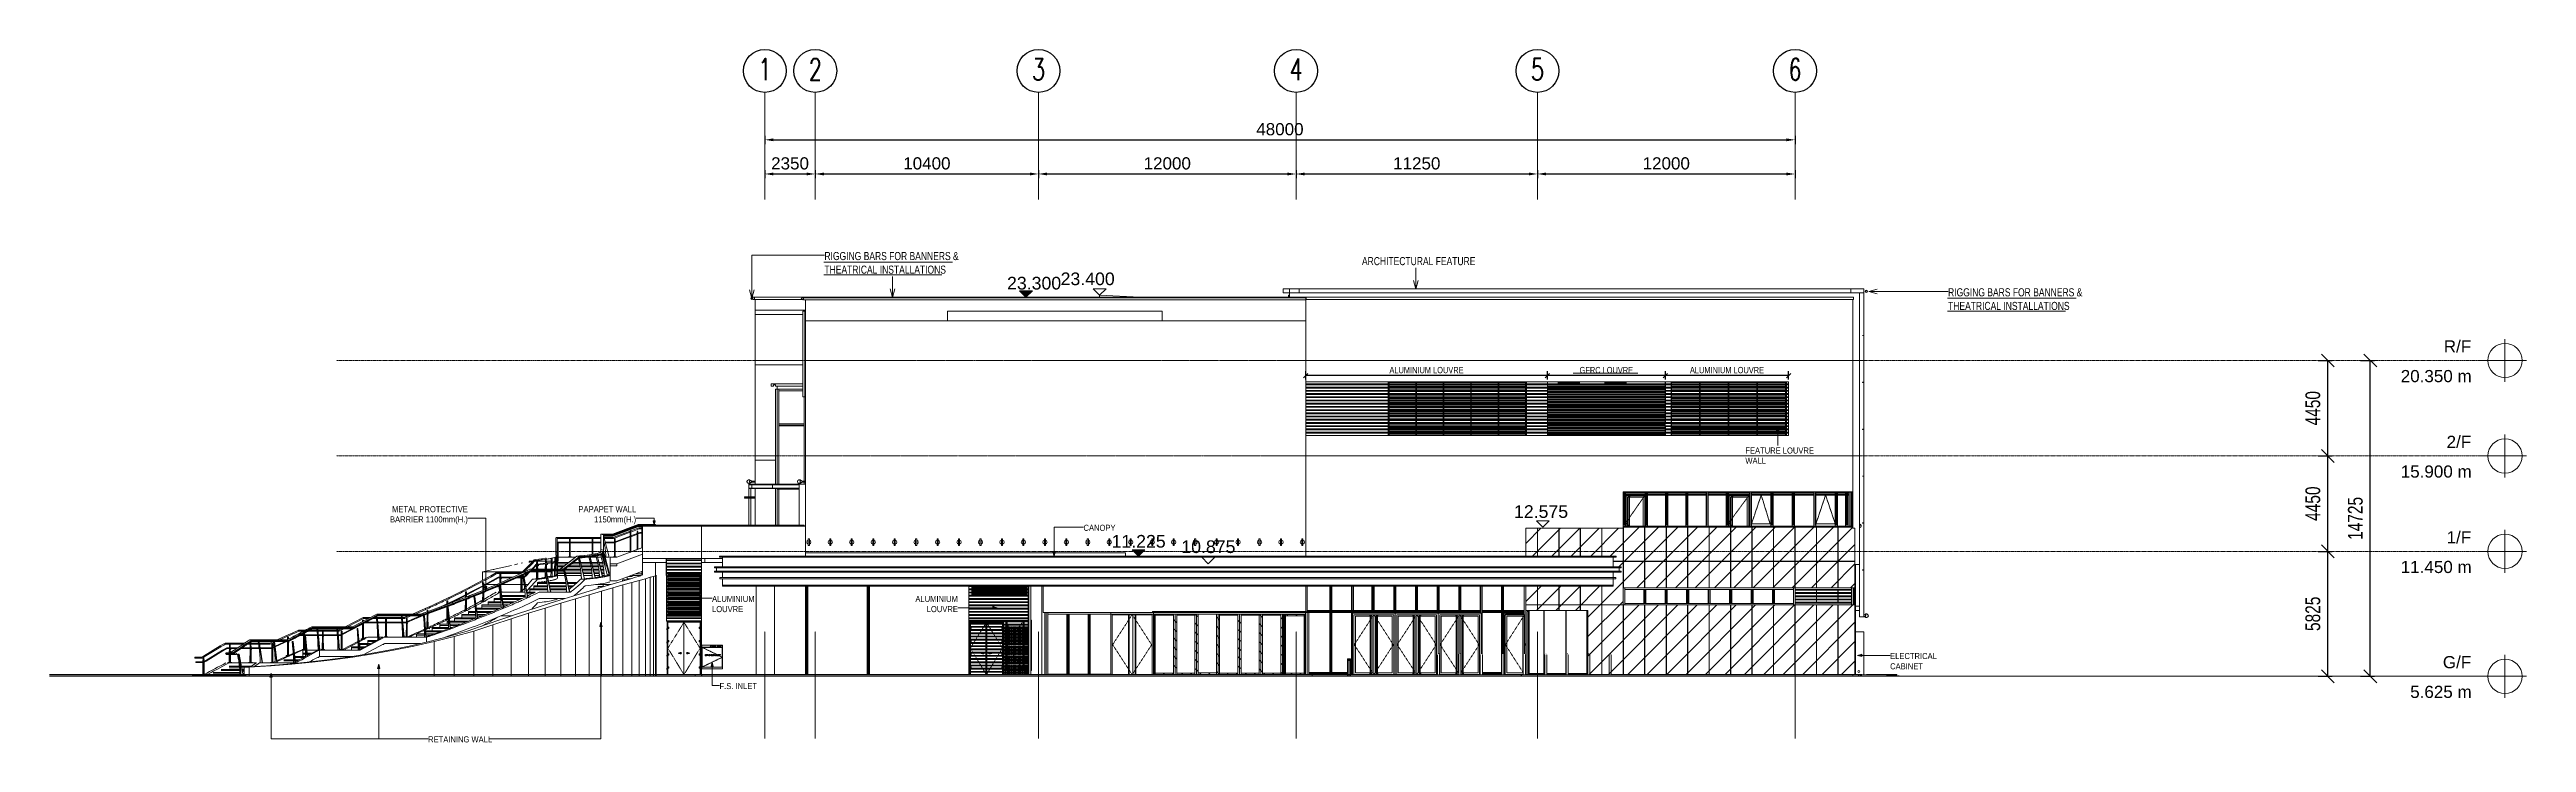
# Model space of a CAD drawing. Header units: millimetres. Extents: x -121668 to 127737, y 1553 to 34854.
# Drawn here: x -121668 to -6258, y 2538 to 34854 of the extents above; entities that cross this region are included whole.
import ezdxf

# ---------------------------------------------------------------- set-up
doc = ezdxf.new("R2010")
doc.units = ezdxf.units.MM
for name, pattern in [('Center', [40, 10, -5, 20, -5]), ('Dash', [6, 3, -3]), ('Grid Line__1_200_', [10.5, 6, -1.5, 1.5, -1.5]), ('Hidden', [7.14375, 4.7625, -2.38125])]:
    doc.linetypes.add(name, pattern=pattern)
for name, color, linetype, lineweight in [('A-ANNO-DIMS', 211, 'Continuous', 5), ('A-ANNO-NOTE', 131, 'Continuous', 25), ('A-CLNG', 13, 'Continuous', 20), ('A-COLS', 52, 'Continuous', 20), ('A-DETL', 90, 'Continuous', 9), ('A-DETL-GENF', 92, 'Continuous', 20), ('A-DETL-HDLN', 90, 'Dash', 9), ('A-DETL-MBND', 5, 'Continuous', 9), ('A-DETL-THIN', 151, 'Continuous', 9), ('A-DOOR', 31, 'Continuous', 20), ('A-DOOR-FRAM', 31, 'Continuous', 20), ('A-FLOR', 192, 'Continuous', 9), ('A-FLOR-HRAL', 11, 'Continuous', 9), ('A-FLOR-LEVL', 51, 'Continuous', 9), ('A-GENM', 13, 'Continuous', 20), ('A-GLAZ', 151, 'Continuous', 9), ('A-GLAZ-CURT', 52, 'Continuous', 20), ('A-GLAZ-CURT-HDLN', 51, 'Hidden', 20), ('A-GLAZ-CWMG', 51, 'Continuous', 20), ('A-ROOF', 132, 'Continuous', 9), ('A-WALL', 113, 'Continuous', 20), ('A-WALL-PATT', 111, 'Continuous', 20), ('G-ANNO-DIMS', 111, 'Continuous', 5), ('G-ANNO-TEXT', 231, 'Continuous', 5), ('Q-CASE', 31, 'Continuous', 20), ('Q-CASE-HDLN', 31, 'Hidden', 20), ('S-BEAM', 12, 'Continuous', 20), ('S-COLS', 52, 'Continuous', 20), ('S-GRID', 1, 'Continuous', 5), ('S-GRID-IDEN', 1, 'Continuous', 25), ('S-STRS', 31, 'Continuous', 20)]:
    doc.layers.add(name, color=color, linetype=linetype, lineweight=lineweight)
doc.styles.add('Arial', font='arial.ttf', dxfattribs={"height": 590.11976})
doc.styles.add('Arial MT Light', font='', dxfattribs={"width": 0.75, "height": 687.96875})
doc.styles.add('Arial_1', font='arial.ttf', dxfattribs={"width": 0.7, "height": 295.05988})
doc.styles.add('RomanS', font='romans__.ttf', dxfattribs={"width": 0.7, "height": 1003.164557})
doc.styles.add('Swis721 BT', font='swiss.ttf', dxfattribs={"height": 567.642527})
doc.styles.add('Swis721 BT_1', font='swiss.ttf', dxfattribs={"width": 0.89, "height": 283.821263})
doc.styles.add('Swis721 BT_2', font='swiss.ttf', dxfattribs={"width": 0.75, "height": 378.428351})
doc.styles.get('Arial MT Light').set_extended_font_data('Arial MT Light')
doc.dimstyles.new('DLN_3mm', dxfattribs={"dimscale": 304.8, "dimtxt": 600, "dimasz": 1.312336, "dimexe": 0.656168, "dimexo": 0.0625, "dimgap": 0.656168, "dimtad": 1, "dimdec": 0, "dimzin": 0, "dimdsep": 46, "dimtxsty": 'Swis721 BT', "dimsah": 1, "dimcen": 0.09, "dimadec": 0, "dimazin": 0, "dimtfac": 1, "dimtdec": 4, "dimtix": 1, "dimtmove": 0, "dimatfit": 3, "dimfxl": 0.656168, "dimfxlon": 1, "dimtvp": 1, "dimtolj": 1, "dimtzin": 0, "dimarcsym": 2})
doc.dimstyles.new('Linear_-_1_5mm_Arial', dxfattribs={"dimscale": 304.8, "dimtxt": 300, "dimasz": 0.656168, "dimexe": 0.656168, "dimexo": 0.0625, "dimgap": 0.328084, "dimtad": 1, "dimdec": 0, "dimzin": 0, "dimdsep": 46, "dimtxsty": 'Arial_1', "dimblk1": 'OBLIQUE', "dimblk2": 'OBLIQUE', "dimsah": 1, "dimcen": 0.09, "dimadec": 0, "dimazin": 0, "dimtfac": 1, "dimtdec": 4, "dimtix": 1, "dimtmove": 0, "dimatfit": 3, "dimfxl": 0.656168, "dimfxlon": 1, "dimtvp": 1, "dimtolj": 1, "dimtzin": 0, "dimarcsym": 2})
doc.dimstyles.new('Linear_-_3mm_Arial_R', dxfattribs={"dimscale": 304.8, "dimtxt": 700, "dimasz": 1.968504, "dimexe": 0.656168, "dimexo": 0.0625, "dimgap": 1.148294, "dimtad": 1, "dimdec": 0, "dimzin": 0, "dimdsep": 46, "dimtxsty": 'Arial MT Light', "dimblk1": 'OBLIQUE', "dimblk2": 'OBLIQUE', "dimsah": 1, "dimcen": 0.09, "dimadec": 0, "dimazin": 0, "dimtfac": 1, "dimtdec": 4, "dimtix": 1, "dimtmove": 0, "dimatfit": 3, "dimfxl": 1.574803, "dimfxlon": 1, "dimtvp": 1, "dimtolj": 1, "dimtzin": 0, "dimarcsym": 2})
pattern_1 = [(135, (-49926.7, 1200), (-212.132, -212.132), [])]

msp = doc.modelspace()

# ---------------------------------------------------------------- texts
at = {"layer": 'A-FLOR-LEVL', "lineweight": 5, "char_height": 567.64, "attachment_point": 3, "line_spacing_factor": 1.00667, "style": 'Swis721 BT'}
for s, insert, width in [('R/F', (-8832.2, 21292.2), 1475.855), ('20.350 m', (-8810.3, 19908.1), 3923.614), ('2/F', (-8832.2, 16842.2), 1360.666), ('15.900 m', (-8810.3, 15458.1), 3923.614), ('1/F', (-8832.2, 12392.2), 1360.666), ('11.450 m', (-8810.3, 11008.1), 3923.614), ('G/F', (-8832.2, 6567.2), 1569.446), ('5.625 m', (-8810.3, 5183.1), 3405.265)]:
    msp.add_mtext(s, dxfattribs=dict(at, insert=insert, width=width))
at = {"layer": 'G-ANNO-DIMS', "char_height": 590.12, "width": 3009.6, "attachment_point": 1, "line_spacing_factor": 0.938532, "style": 'Arial'}
for s, insert in [('23.300', (-77053.9, 24252.8)), ('23.400', (-74558, 24454.6)), ('12.575', (-53432.9, 13601.6)), ('11.225', (-72184.3, 12215.6)), ('10.875', (-68932.6, 11962.9))]:
    msp.add_mtext(s, dxfattribs=dict(at, insert=insert))
at = {"layer": 'G-ANNO-TEXT', "color": 7, "line_spacing_factor": 1.00667}
for s, insert, char_height, width, attachment_point, style in [('RIGGING BARS FOR BANNERS &\\PTHEATRICAL INSTALLATIONS', (-85561.9, 25411.9), 378.428, 7214.4, 1, 'Swis721 BT_2'), ('ARCHITECTURAL FEATURE', (-60516, 25175.4), 378.428, 6019.2, 1, 'Swis721 BT_2'), ('RIGGING BARS FOR BANNERS &\\PTHEATRICAL INSTALLATIONS', (-33206.9, 23720.1), 378.428, 7214.4, 1, 'Swis721 BT_2'), ('FEATURE LOUVRE\\PWALL', (-42652.5, 16295.1), 283.821, 3621.6, 1, 'Swis721 BT_1'), ('METAL PROTECTIVE\\PBARRIER 1100mm(H.)', (-102177.6, 13559.9), 283.821, 4204.8, 3, 'Swis721 BT_1'), ('PAPAPET WALL\\P1150mm(H.)', (-94334.7, 13559.9), 283.821, 3034.8, 3, 'Swis721 BT_1'), ('CANOPY', (-73489.8, 12692.1), 283.82, 1706.4, 1, 'Swis721 BT_1'), ('ALUMINIUM\\PLOUVRE', (-90797.7, 9377), 283.82, 2304, 1, 'Swis721 BT_1'), ('ALUMINIUM\\PLOUVRE', (-79343.4, 9377), 283.82, 2304, 3, 'Swis721 BT_1'), ('ELECTRICAL\\PCABINET', (-35907, 6712.2), 283.82, 2469.6, 1, 'Swis721 BT_1'), ('F.S. INLET', (-90450.8, 5311.7), 283.82, 2001.6, 1, 'Swis721 BT_1'), ('RETAINING WALL', (-104027.3, 2825.5), 283.821, 3398.4, 1, 'Swis721 BT_1')]:
    msp.add_mtext(s, dxfattribs=dict(at, insert=insert, char_height=char_height, width=width, attachment_point=attachment_point, style=style))
at = {"layer": 'S-GRID-IDEN', "lineweight": 5, "char_height": 1003.165, "width": 792, "attachment_point": 2, "line_spacing_factor": 0.964689, "style": 'RomanS'}
for s, insert in [('\\fRomanS|b0|i0|c134|p2|;\\W.7;1', (-88336.6, 34428.4)), ('\\fRomanS|b0|i0|c134|p2|;\\W.7;2', (-85986.6, 34428.4)), ('\\fRomanS|b0|i0|c134|p2|;\\W.7;3', (-75586.6, 34428.4)), ('\\fRomanS|b0|i0|c134|p2|;\\W.7;4', (-63586.6, 34428.4)), ('\\fRomanS|b0|i0|c134|p2|;\\W.7;5', (-52336.6, 34428.4)), ('\\fRomanS|b0|i0|c134|p2|;\\W.7;6', (-40336.6, 34428.4))]:
    msp.add_mtext(s, dxfattribs=dict(at, insert=insert))

# ---------------------------------------------------------------- blocks, each defined once
blk = doc.blocks.new('Rectangular Mullion - DLN_8 x 75mm _WD_-16259730-Copy of GBP_NORTH ELEAVTION')
at = {"layer": 'A-GLAZ-CWMG'}
for p, q in [((-76047, 5783), (-76047, 5913)), ((-76039, 5783), (-76039, 5933))]:
    blk.add_line(p, q, dxfattribs=at)
blk = doc.blocks.new('Rectangular Mullion - DLN_8 x 75mm _WD_-3302490-Copy of GBP_NORTH ELEAVTION')
at = {"layer": 'A-GLAZ-CWMG'}
for p, q in [((-76047, 5953), (-76047, 6063)), ((-76039, 5933), (-76039, 6083))]:
    blk.add_line(p, q, dxfattribs=at)
blk = doc.blocks.new('Rectangular Mullion - DLN_40 x 120mm _WD_-14199510-Copy of GBP_NORTH ELEAVTION')
at = {"layer": 'A-GLAZ-CWMG'}
for p, q in [((-78831, 8163), (-78831, 8203)), ((-76047, 8203), (-78831, 8203)), ((-76047, 8163), (-78831, 8163)), ((-76047, 8203), (-76047, 8163))]:
    blk.add_line(p, q, dxfattribs=at)
blk = doc.blocks.new('Rectangular Mullion - DLN_8 x 75mm _WD_-10290037-Copy of GBP_NORTH ELEAVTION')
at = {"layer": 'A-GLAZ-CWMG'}
for p, q in [((-78814, 8125), (-78814, 8133)), ((-78814, 8133), (-77214, 8133)), ((-78814, 8125), (-77214, 8125)), ((-77214, 8133), (-77214, 8125))]:
    blk.add_line(p, q, dxfattribs=at)
blk = doc.blocks.new('Rectangular Mullion - DLN_8 x 75mm _WD_-16259733-Copy of GBP_NORTH ELEAVTION')
at = {"layer": 'A-GLAZ-CWMG'}
for p, q in [((-77214, 5783), (-77214, 5700)), ((-77206, 5783), (-77206, 5700))]:
    blk.add_line(p, q, dxfattribs=at)
blk = doc.blocks.new('Rectangular Mullion - DLN_8 x 75mm _WD_-16259734-Copy of GBP_NORTH ELEAVTION')
at = {"layer": 'A-GLAZ-CWMG'}
for p, q in [((-77214, 5933), (-77214, 5783)), ((-77206, 5913), (-77206, 5783))]:
    blk.add_line(p, q, dxfattribs=at)
blk = doc.blocks.new('Rectangular Mullion - DLN_8 x 75mm _WD_-3302492-Copy of GBP_NORTH ELEAVTION')
at = {"layer": 'A-GLAZ-CWMG'}
for p, q in [((-77214, 6383), (-77214, 6233)), ((-77206, 6363), (-77206, 6253))]:
    blk.add_line(p, q, dxfattribs=at)
blk = doc.blocks.new('Rectangular Mullion - DLN_40 x 120mm _WD_-14199511-Copy of GBP_NORTH ELEAVTION')
at = {"layer": 'A-GLAZ-CWMG'}
for p, q in [((-77206, 5913), (-77206, 5953)), ((-76047, 5953), (-77206, 5953)), ((-76047, 5913), (-77206, 5913)), ((-76047, 5953), (-76047, 5913))]:
    blk.add_line(p, q, dxfattribs=at)
blk = doc.blocks.new('DLN-Double Door__X03_ - _M15_1500 x 2450 _WH_-16954916-Copy of GBP_NORTH ELEAVTION')
at = {"layer": 'A-DOOR', "lineweight": 9}
for p, q in [((-78764, 8147), (-78014, 8147)), ((-78764, 8133), (-78764, 8147)), ((-78764, 8100), (-78764, 8125)), ((-78014, 8147), (-77264, 8147)), ((-78014, 8147), (-78014, 8133)), ((-78014, 8133), (-78014, 8147)), ((-78014, 8125), (-78014, 5704)), ((-78014, 5704), (-78014, 8125)), ((-77264, 8147), (-77264, 8133)), ((-77264, 8125), (-77264, 8100)), ((-78817, 7849), (-78804, 7849)), ((-78817, 7800), (-78817, 7849)), ((-78817, 7232), (-78804, 7232)), ((-78817, 7200), (-78817, 7232)), ((-78779, 7910), (-78779, 7851)), ((-78779, 7293), (-78779, 7234)), ((-78775, 7849), (-78764, 7849)), ((-78775, 7232), (-78764, 7232)), ((-78774, 7851), (-78774, 7849)), ((-78764, 7851), (-78774, 7851)), ((-78774, 7293), (-78764, 7293)), ((-78774, 7234), (-78774, 7232)), ((-78764, 7234), (-78774, 7234)), ((-78770, 7849), (-78770, 7851)), ((-78770, 7232), (-78770, 7234)), ((-78764, 7950), (-78764, 8060)), ((-78764, 7851), (-78764, 7910)), ((-78764, 7851), (-78764, 7910)), ((-78727, 7851), (-78764, 7851)), ((-78764, 7800), (-78764, 7851)), ((-78764, 7800), (-78764, 7849)), ((-78764, 7650), (-78764, 7760)), ((-78764, 7500), (-78764, 7610)), ((-78764, 7350), (-78764, 7460)), ((-78764, 7293), (-78764, 7310)), ((-78764, 7234), (-78764, 7293)), ((-78764, 7293), (-78727, 7293)), ((-78764, 7234), (-78764, 7293)), ((-78727, 7234), (-78764, 7234)), ((-78764, 7200), (-78764, 7234)), ((-78764, 7200), (-78764, 7232)), ((-78764, 7050), (-78764, 7160)), ((-78764, 6901), (-78764, 7010)), ((-78727, 7910), (-78727, 7851)), ((-78727, 7293), (-78727, 7234)), ((-77302, 7851), (-77302, 7910)), ((-77264, 7851), (-77302, 7851)), ((-77302, 7293), (-77264, 7293)), ((-77302, 7234), (-77302, 7293)), ((-77264, 7234), (-77302, 7234)), ((-77264, 8060), (-77264, 7950)), ((-77264, 7910), (-77264, 7851)), ((-77264, 7910), (-77264, 7851)), ((-77255, 7851), (-77264, 7851)), ((-77264, 7851), (-77264, 7800)), ((-77264, 7849), (-77264, 7800)), ((-77264, 7849), (-77253, 7849)), ((-77264, 7760), (-77264, 7650)), ((-77264, 7610), (-77264, 7500)), ((-77264, 7460), (-77264, 7350)), ((-77264, 7310), (-77264, 7293)), ((-77264, 7293), (-77264, 7234)), ((-77264, 7293), (-77255, 7293)), ((-77264, 7293), (-77264, 7234)), ((-77255, 7234), (-77264, 7234)), ((-77264, 7234), (-77264, 7200)), ((-77264, 7232), (-77264, 7200)), ((-77264, 7232), (-77253, 7232)), ((-77264, 7160), (-77264, 7050)), ((-77264, 7010), (-77264, 6901)), ((-77259, 7851), (-77259, 7849)), ((-77259, 7234), (-77259, 7232)), ((-77255, 7849), (-77255, 7851)), ((-77255, 7232), (-77255, 7234)), ((-77249, 7851), (-77249, 7910)), ((-77249, 7234), (-77249, 7293)), ((-77224, 7849), (-77214, 7849)), ((-77214, 7790), (-77224, 7790)), ((-77224, 7232), (-77214, 7232)), ((-77214, 7173), (-77224, 7173)), ((-78817, 6616), (-78804, 6616)), ((-78817, 6600), (-78817, 6616)), ((-78817, 6557), (-78817, 6560)), ((-78804, 6557), (-78817, 6557)), ((-78817, 5940), (-78817, 5960)), ((-78804, 5940), (-78817, 5940)), ((-78779, 6677), (-78779, 6618)), ((-78779, 6060), (-78779, 6001)), ((-78775, 6616), (-78764, 6616)), ((-78764, 6557), (-78775, 6557)), ((-78764, 5940), (-78775, 5940)), ((-78774, 6677), (-78764, 6677)), ((-78774, 6618), (-78774, 6616)), ((-78764, 6618), (-78774, 6618)), ((-78774, 6060), (-78764, 6060)), ((-78764, 6001), (-78774, 6001)), ((-78770, 6616), (-78770, 6618)), ((-78764, 6750), (-78764, 6860)), ((-78764, 6677), (-78764, 6710)), ((-78764, 6618), (-78764, 6677)), ((-78764, 6677), (-78727, 6677)), ((-78764, 6618), (-78764, 6677)), ((-78727, 6618), (-78764, 6618)), ((-78764, 6600), (-78764, 6618)), ((-78764, 6600), (-78764, 6616)), ((-78764, 6557), (-78764, 6560)), ((-78764, 6450), (-78764, 6560)), ((-78764, 6300), (-78764, 6410)), ((-78764, 6150), (-78764, 6260)), ((-78764, 6060), (-78764, 6110)), ((-78764, 6001), (-78764, 6060)), ((-78764, 6060), (-78727, 6060)), ((-78764, 6001), (-78764, 6060)), ((-78727, 6001), (-78764, 6001)), ((-78764, 5940), (-78764, 5960)), ((-78764, 5850), (-78764, 5960)), ((-78764, 5704), (-78764, 5810)), ((-78727, 6677), (-78727, 6618)), ((-78727, 6060), (-78727, 6001)), ((-78252, 6688), (-78164, 6688)), ((-77864, 6688), (-77777, 6688)), ((-77302, 6677), (-77264, 6677)), ((-77302, 6618), (-77302, 6677)), ((-77264, 6618), (-77302, 6618)), ((-77302, 6060), (-77264, 6060)), ((-77302, 6001), (-77302, 6060)), ((-77264, 6001), (-77302, 6001)), ((-77264, 6860), (-77264, 6750)), ((-77264, 6710), (-77264, 6677)), ((-77264, 6677), (-77264, 6618)), ((-77264, 6677), (-77255, 6677)), ((-77264, 6677), (-77264, 6618)), ((-77255, 6618), (-77264, 6618)), ((-77264, 6618), (-77264, 6600)), ((-77264, 6616), (-77264, 6600)), ((-77264, 6616), (-77253, 6616)), ((-77264, 6560), (-77264, 6557)), ((-77264, 6560), (-77264, 6450)), ((-77253, 6557), (-77264, 6557)), ((-77264, 6410), (-77264, 6300)), ((-77264, 6260), (-77264, 6150)), ((-77264, 6110), (-77264, 6060)), ((-77264, 6060), (-77264, 6001)), ((-77264, 6060), (-77255, 6060)), ((-77264, 6060), (-77264, 6001)), ((-77255, 6001), (-77264, 6001)), ((-77264, 5960), (-77264, 5940)), ((-77264, 5960), (-77264, 5850)), ((-77253, 5940), (-77264, 5940)), ((-77264, 5810), (-77264, 5704)), ((-77259, 6618), (-77259, 6616)), ((-77255, 6616), (-77255, 6618)), ((-77249, 6618), (-77249, 6677)), ((-77249, 6001), (-77249, 6060)), ((-77224, 6616), (-77212, 6616)), ((-77212, 6557), (-77224, 6557)), ((-77224, 5999), (-77212, 5999)), ((-77212, 5940), (-77224, 5940)), ((-77212, 6616), (-77212, 6557)), ((-77212, 5999), (-77212, 5940)), ((-78014, 5704), (-78764, 5704)), ((-77264, 5704), (-78014, 5704))]:
    blk.add_line(p, q, dxfattribs=at)
at = {"layer": 'A-DOOR', "linetype": 'Dash', "lineweight": 9}
for p, q in [((-78040, 8100), (-78025, 8125)), ((-78020, 8133), (-78014, 8142)), ((-78009, 8133), (-78014, 8142)), ((-77988, 8100), (-78004, 8125)), ((-78764, 6938), (-78719, 7010)), ((-78764, 6938), (-78742, 6900)), ((-78694, 7050), (-78626, 7160)), ((-78601, 7200), (-78532, 7310)), ((-78507, 7350), (-78439, 7460)), ((-78414, 7500), (-78346, 7610)), ((-78321, 7650), (-78252, 7760)), ((-78227, 7800), (-78159, 7910)), ((-78134, 7950), (-78065, 8060)), ((-77896, 7950), (-77964, 8060)), ((-77803, 7800), (-77871, 7910)), ((-77710, 7650), (-77778, 7760)), ((-77617, 7500), (-77685, 7610)), ((-77524, 7350), (-77592, 7460)), ((-77432, 7200), (-77500, 7310)), ((-77339, 7050), (-77407, 7160)), ((-77269, 6938), (-77314, 7010)), ((-77269, 6938), (-77291, 6901)), ((-78717, 6860), (-78651, 6750)), ((-78626, 6710), (-78560, 6600)), ((-78536, 6560), (-78469, 6450)), ((-78445, 6410), (-78378, 6300)), ((-78354, 6260), (-78287, 6150)), ((-78263, 6110), (-78196, 6000)), ((-78172, 5960), (-78105, 5850)), ((-78081, 5810), (-78037, 5738)), ((-77948, 5810), (-77991, 5738)), ((-77858, 5960), (-77924, 5850)), ((-77767, 6110), (-77834, 6000)), ((-77677, 6260), (-77743, 6150)), ((-77587, 6410), (-77653, 6300)), ((-77497, 6560), (-77563, 6450)), ((-77406, 6710), (-77472, 6600)), ((-77316, 6860), (-77382, 6750)), ((-78029, 5725), (-78014, 5700)), ((-78014, 5700), (-78017, 5704)), ((-77999, 5725), (-78014, 5700)), ((-78014, 5700), (-78012, 5704))]:
    blk.add_line(p, q, dxfattribs=at)
at = {"layer": 'A-DOOR', "lineweight": 9}
for centre, radius, start, end in [((-78252, 6700), 12.5, 135, 270), ((-78164, 6700), 35, 201.42857, 270), ((-78164, 6700), 35, 270, 17.14286), ((-78164, 6700), 12.5, 270, 45), ((-78164, 6700), 12.5, 285, 315), ((-78164, 6700), 12.5, 330, 30), ((-77864, 6700), 35, 162.85714, 270), ((-77864, 6700), 12.5, 135, 270), ((-77864, 6700), 12.5, 150, 210), ((-77864, 6700), 12.5, 225, 255), ((-77864, 6700), 35, 270, 338.57143), ((-77777, 6700), 12.5, 270, 45)]:
    blk.add_arc(centre, radius, start, end, dxfattribs=at)
at = {"layer": 'A-DOOR-FRAM', "lineweight": 9}
for p, q in [((-78804, 8163), (-78804, 8133)), ((-78804, 8125), (-78804, 8100)), ((-78774, 8160), (-78774, 8133)), ((-78774, 8160), (-77254, 8160)), ((-78774, 8125), (-78774, 8100)), ((-78764, 8133), (-78764, 8150)), ((-78764, 8150), (-77264, 8150)), ((-78764, 8100), (-78764, 8125)), ((-77264, 8150), (-77264, 8133)), ((-77264, 8125), (-77264, 8100)), ((-77254, 8160), (-77254, 8133)), ((-77254, 8125), (-77254, 8100)), ((-77224, 8133), (-77224, 8163)), ((-77224, 5800), (-77224, 8125)), ((-78804, 8060), (-78804, 7950)), ((-78804, 7910), (-78804, 7800)), ((-78804, 7760), (-78804, 7650)), ((-78804, 7610), (-78804, 7500)), ((-78804, 7460), (-78804, 7350)), ((-78804, 7310), (-78804, 7200)), ((-78804, 7160), (-78804, 7050)), ((-78804, 7010), (-78804, 6901)), ((-78774, 8060), (-78774, 7950)), ((-78774, 7910), (-78774, 7800)), ((-78774, 7760), (-78774, 7650)), ((-78774, 7610), (-78774, 7500)), ((-78774, 7460), (-78774, 7350)), ((-78774, 7310), (-78774, 7200)), ((-78774, 7160), (-78774, 7050)), ((-78774, 7010), (-78774, 6901)), ((-78764, 7950), (-78764, 8060)), ((-78764, 7800), (-78764, 7851)), ((-78764, 7650), (-78764, 7760)), ((-78764, 7500), (-78764, 7610)), ((-78764, 7350), (-78764, 7460)), ((-78764, 7293), (-78764, 7310)), ((-78764, 7200), (-78764, 7234)), ((-78764, 7050), (-78764, 7160)), ((-78764, 6901), (-78764, 7010)), ((-77264, 8060), (-77264, 7950)), ((-77264, 7851), (-77264, 7800)), ((-77264, 7760), (-77264, 7650)), ((-77264, 7610), (-77264, 7500)), ((-77264, 7460), (-77264, 7350)), ((-77264, 7310), (-77264, 7293)), ((-77264, 7234), (-77264, 7200)), ((-77264, 7160), (-77264, 7050)), ((-77264, 7010), (-77264, 6901)), ((-77254, 8060), (-77254, 7950)), ((-77254, 7910), (-77254, 7800)), ((-77254, 7760), (-77254, 7650)), ((-77254, 7610), (-77254, 7500)), ((-77254, 7460), (-77254, 7350)), ((-77254, 7310), (-77254, 7200)), ((-77254, 7160), (-77254, 7050)), ((-77254, 7010), (-77254, 6901)), ((-78804, 6860), (-78804, 6750)), ((-78804, 6710), (-78804, 6600)), ((-78804, 6560), (-78804, 6450)), ((-78804, 6410), (-78804, 6300)), ((-78804, 6260), (-78804, 6150)), ((-78804, 6110), (-78804, 6000)), ((-78804, 5960), (-78804, 5850)), ((-78804, 5810), (-78804, 5800)), ((-78774, 6860), (-78774, 6750)), ((-78774, 6710), (-78774, 6600)), ((-78774, 6560), (-78774, 6450)), ((-78774, 6410), (-78774, 6300)), ((-78774, 6260), (-78774, 6150)), ((-78774, 6110), (-78774, 6000)), ((-78774, 5960), (-78774, 5850)), ((-78774, 5810), (-78774, 5700)), ((-78764, 6750), (-78764, 6860)), ((-78764, 6677), (-78764, 6710)), ((-78764, 6600), (-78764, 6618)), ((-78764, 6450), (-78764, 6560)), ((-78764, 6300), (-78764, 6410)), ((-78764, 6150), (-78764, 6260)), ((-78764, 6060), (-78764, 6110)), ((-78764, 5850), (-78764, 5960)), ((-78764, 5700), (-78764, 5810)), ((-77264, 6860), (-77264, 6750)), ((-77264, 6710), (-77264, 6677)), ((-77264, 6618), (-77264, 6600)), ((-77264, 6560), (-77264, 6450)), ((-77264, 6410), (-77264, 6300)), ((-77264, 6260), (-77264, 6150)), ((-77264, 6110), (-77264, 6060)), ((-77264, 5960), (-77264, 5850)), ((-77264, 5810), (-77264, 5700)), ((-77254, 6860), (-77254, 6750)), ((-77254, 6710), (-77254, 6600)), ((-77254, 6560), (-77254, 6450)), ((-77254, 6410), (-77254, 6300)), ((-77254, 6260), (-77254, 6150)), ((-77254, 6110), (-77254, 6000)), ((-77254, 5960), (-77254, 5850)), ((-77254, 5810), (-77254, 5700)), ((-78739, 5700), (-78739, 5704)), ((-77289, 5700), (-77289, 5704))]:
    blk.add_line(p, q, dxfattribs=at)
blk = doc.blocks.new('DLN-Access Panel__AP06__ - _AP06_ 800 x 2325 _WH_-16253388-Copy of GBP_NORTH ELEAVTION')
at = {"layer": 'A-DOOR', "lineweight": 9}
for p, q in [((-77064, 8210), (-76294, 8210)), ((-77064, 8210), (-77064, 8203)), ((-77064, 8163), (-77064, 8053)), ((-77049, 8203), (-77049, 8210)), ((-77049, 8053), (-77049, 8163)), ((-76309, 8203), (-76309, 8210)), ((-76309, 8053), (-76309, 8163)), ((-76294, 8210), (-76294, 8203)), ((-76294, 8163), (-76294, 8053)), ((-77094, 7919), (-77064, 7919)), ((-77094, 7903), (-77094, 7919)), ((-77094, 7860), (-77094, 7863)), ((-77064, 7860), (-77094, 7860)), ((-77094, 7087), (-77064, 7087)), ((-77094, 7028), (-77094, 7087)), ((-77064, 7028), (-77094, 7028)), ((-77064, 8013), (-77064, 7980)), ((-77064, 7980), (-77064, 7921)), ((-77064, 7980), (-77034, 7980)), ((-77034, 7921), (-77064, 7921)), ((-77064, 7919), (-77034, 7919)), ((-77064, 7903), (-77064, 7919)), ((-77064, 7860), (-77064, 7863)), ((-77034, 7860), (-77064, 7860)), ((-77064, 7860), (-77064, 7753)), ((-77064, 7713), (-77064, 7603)), ((-77064, 7563), (-77064, 7453)), ((-77064, 7413), (-77064, 7303)), ((-77064, 7263), (-77064, 7153)), ((-77064, 7113), (-77064, 7089)), ((-77034, 7089), (-77064, 7089)), ((-77064, 7087), (-77034, 7087)), ((-77064, 7028), (-77064, 7087)), ((-77034, 7028), (-77064, 7028)), ((-77064, 7028), (-77064, 7003)), ((-77064, 6963), (-77064, 6853)), ((-77062, 7921), (-77062, 7919)), ((-77062, 7089), (-77062, 7087)), ((-77049, 7980), (-77049, 8013)), ((-77049, 7753), (-77049, 7860)), ((-77049, 7603), (-77049, 7713)), ((-77049, 7453), (-77049, 7563)), ((-77049, 7303), (-77049, 7413)), ((-77049, 7153), (-77049, 7263)), ((-77049, 7003), (-77049, 7028)), ((-77049, 6853), (-77049, 6963)), ((-77036, 7919), (-77036, 7921)), ((-77036, 7087), (-77036, 7089)), ((-77034, 7921), (-77034, 7980)), ((-77034, 7980), (-77004, 7980)), ((-77004, 7921), (-77034, 7921)), ((-77034, 7903), (-77034, 7919)), ((-77034, 7860), (-77034, 7863)), ((-77034, 7089), (-77034, 7113)), ((-77004, 7089), (-77034, 7089)), ((-77034, 7028), (-77034, 7087)), ((-77004, 7980), (-77004, 7921)), ((-77004, 7113), (-77004, 7089)), ((-76309, 7903), (-76309, 8013)), ((-76309, 7753), (-76309, 7863)), ((-76309, 7603), (-76309, 7713)), ((-76309, 7453), (-76309, 7563)), ((-76309, 7303), (-76309, 7413)), ((-76309, 7153), (-76309, 7263)), ((-76309, 7003), (-76309, 7113)), ((-76309, 6853), (-76309, 6963)), ((-76294, 8013), (-76294, 7903)), ((-76294, 7863), (-76294, 7753)), ((-76294, 7713), (-76294, 7603)), ((-76294, 7563), (-76294, 7453)), ((-76294, 7413), (-76294, 7303)), ((-76294, 7263), (-76294, 7153)), ((-76294, 7113), (-76294, 7003)), ((-76294, 6963), (-76294, 6853)), ((-77094, 6254), (-77064, 6254)), ((-77094, 6195), (-77094, 6213)), ((-77064, 6195), (-77094, 6195)), ((-77064, 6813), (-77064, 6703)), ((-77064, 6663), (-77064, 6553)), ((-77064, 6513), (-77064, 6403)), ((-77064, 6363), (-77064, 6315)), ((-77064, 6315), (-77064, 6256)), ((-77064, 6315), (-77034, 6315)), ((-77034, 6256), (-77064, 6256)), ((-77064, 6254), (-77034, 6254)), ((-77064, 6195), (-77064, 6213)), ((-77034, 6195), (-77064, 6195)), ((-77064, 6195), (-77064, 6103)), ((-77064, 6063), (-77064, 5953)), ((-77062, 6256), (-77062, 6254)), ((-77049, 6703), (-77049, 6813)), ((-77049, 6553), (-77049, 6663)), ((-77049, 6403), (-77049, 6513)), ((-77049, 6315), (-77049, 6363)), ((-77049, 6103), (-77049, 6195)), ((-77049, 5959), (-77049, 6063)), ((-76309, 5959), (-77049, 5959)), ((-77036, 6254), (-77036, 6256)), ((-77034, 6256), (-77034, 6315)), ((-77034, 6315), (-77004, 6315)), ((-77004, 6256), (-77034, 6256)), ((-77034, 6195), (-77034, 6213)), ((-77004, 6315), (-77004, 6256)), ((-76309, 6703), (-76309, 6813)), ((-76309, 6553), (-76309, 6663)), ((-76309, 6403), (-76309, 6513)), ((-76309, 6253), (-76309, 6363)), ((-76309, 6103), (-76309, 6213)), ((-76309, 5959), (-76309, 6063)), ((-76294, 6813), (-76294, 6703)), ((-76294, 6663), (-76294, 6553)), ((-76294, 6513), (-76294, 6403)), ((-76294, 6363), (-76294, 6253)), ((-76294, 6213), (-76294, 6103)), ((-76294, 6063), (-76294, 5953))]:
    blk.add_line(p, q, dxfattribs=at)
at = {"layer": 'A-DOOR', "linetype": 'Dash', "lineweight": 9}
for p, q in [((-76403, 8053), (-76330, 8163)), ((-77035, 7052), (-77003, 7003)), ((-76998, 7153), (-76925, 7263)), ((-76977, 6963), (-76906, 6853)), ((-76899, 7303), (-76826, 7413)), ((-76800, 7453), (-76727, 7563)), ((-76700, 7603), (-76628, 7713)), ((-76601, 7753), (-76529, 7863)), ((-76502, 7903), (-76430, 8013)), ((-76881, 6813), (-76810, 6703)), ((-76784, 6663), (-76713, 6553)), ((-76688, 6513), (-76617, 6403)), ((-76591, 6363), (-76520, 6253)), ((-76495, 6213), (-76424, 6103)), ((-76398, 6063), (-76327, 5953))]:
    blk.add_line(p, q, dxfattribs=at)
at = {"layer": 'A-DOOR-FRAM', "lineweight": 9}
for p, q in [((-77049, 8053), (-77049, 8163)), ((-76309, 8163), (-76309, 8053)), ((-77049, 7980), (-77049, 8013)), ((-77049, 7753), (-77049, 7860)), ((-77049, 7603), (-77049, 7713)), ((-77049, 7453), (-77049, 7563)), ((-77049, 7303), (-77049, 7413)), ((-77049, 7153), (-77049, 7263)), ((-77049, 7003), (-77049, 7028)), ((-77049, 6853), (-77049, 6963)), ((-76309, 8013), (-76309, 7903)), ((-76309, 7863), (-76309, 7753)), ((-76309, 7713), (-76309, 7603)), ((-76309, 7563), (-76309, 7453)), ((-76309, 7413), (-76309, 7303)), ((-76309, 7263), (-76309, 7153)), ((-76309, 7113), (-76309, 7003)), ((-76309, 6963), (-76309, 6853)), ((-77049, 6703), (-77049, 6813)), ((-77049, 6553), (-77049, 6663)), ((-77049, 6403), (-77049, 6513)), ((-77049, 6315), (-77049, 6363)), ((-77049, 6103), (-77049, 6195)), ((-77049, 5955), (-77049, 6063)), ((-76309, 5955), (-77049, 5955)), ((-76309, 6813), (-76309, 6703)), ((-76309, 6663), (-76309, 6553)), ((-76309, 6513), (-76309, 6403)), ((-76309, 6363), (-76309, 6253)), ((-76309, 6213), (-76309, 6103)), ((-76309, 6063), (-76309, 5955))]:
    blk.add_line(p, q, dxfattribs=at)
blk = doc.blocks.new('DLN-Access Panel__AP15_ - _AP06_ 800 x 2325 _WH_-16259647-Copy of GBP_NORTH ELEAVTION')
at = {"layer": 'A-DOOR', "lineweight": 9}
for p, q in [((-76062, 8104), (-76062, 8053)), ((-76062, 8104), (-76060, 8104)), ((-76047, 8250), (-76059, 8250)), ((-76059, 8203), (-76059, 8250)), ((-76059, 8053), (-76059, 8163)), ((-75919, 8250), (-75939, 8250)), ((-75939, 5900), (-75939, 8250)), ((-75919, 8250), (-75919, 5900)), ((-76077, 7206), (-76077, 7153)), ((-76077, 7206), (-76062, 7206)), ((-76077, 7113), (-76077, 7086)), ((-76062, 7086), (-76077, 7086)), ((-76062, 8013), (-76062, 7984)), ((-76059, 7984), (-76062, 7984)), ((-76062, 7206), (-76059, 7206)), ((-76059, 7086), (-76062, 7086)), ((-76059, 7903), (-76059, 8013)), ((-76059, 7753), (-76059, 7863)), ((-76059, 7603), (-76059, 7713)), ((-76059, 7453), (-76059, 7563)), ((-76059, 7303), (-76059, 7413)), ((-76059, 7153), (-76059, 7263)), ((-76059, 7003), (-76059, 7113)), ((-76059, 6853), (-76059, 6963)), ((-76077, 6308), (-76077, 6253)), ((-76077, 6308), (-76062, 6308)), ((-76077, 6213), (-76077, 6188)), ((-76062, 6188), (-76077, 6188)), ((-76062, 6308), (-76059, 6308)), ((-76059, 6188), (-76062, 6188)), ((-76059, 6703), (-76059, 6813)), ((-76059, 6553), (-76059, 6663)), ((-76059, 6403), (-76059, 6513)), ((-76059, 6253), (-76059, 6363)), ((-76059, 6103), (-76059, 6213)), ((-76059, 5953), (-76059, 6063)), ((-76059, 5900), (-76059, 5913)), ((-76047, 5900), (-76059, 5900)), ((-75919, 5900), (-75939, 5900))]:
    blk.add_line(p, q, dxfattribs=at)
blk = doc.blocks.new('Rectangular Mullion - DLN_75 x 150mm _WD_-STUR_ OPENING Corten-14406427-Copy of GBP_NORTH ELEAVTION')
at = {"layer": 'A-GLAZ-CWMG', "lineweight": 9}
for p, q in [((-52954, 8650), (-52954, 9825)), ((-52879, 8950), (-52879, 8960))]:
    blk.add_line(p, q, dxfattribs=at)
blk = doc.blocks.new('Rectangular Mullion - DLN_FRAME Corten-13948618-Copy of GBP_NORTH ELEAVTION')
at = {"layer": 'A-GLAZ-CWMG', "lineweight": 9}
for p, q in [((-62999, 5800), (-62014, 5800)), ((-62999, 5775), (-62014, 5775)), ((-62014, 5800), (-62014, 5775)), ((-62999, 5725), (-62014, 5725)), ((-62014, 5725), (-62014, 5700))]:
    blk.add_line(p, q, dxfattribs=at)
blk = doc.blocks.new('Rectangular Mullion - DLN_FRAME Corten-13948619-Copy of GBP_NORTH ELEAVTION')
at = {"layer": 'A-GLAZ-CWMG', "lineweight": 9}
for p, q in [((-57019, 8650), (-57019, 8600)), ((-56994, 8650), (-56994, 8565)), ((-56944, 8650), (-56944, 8565)), ((-56919, 8650), (-56919, 8600))]:
    blk.add_line(p, q, dxfattribs=at)
blk = doc.blocks.new('Rectangular Mullion - DLN_FRAME Corten-13948620-Copy of GBP_NORTH ELEAVTION')
at = {"layer": 'A-GLAZ-CWMG', "lineweight": 9}
for p, q in [((-62014, 8650), (-62014, 5700)), ((-61989, 8650), (-61989, 5700)), ((-61939, 8650), (-61939, 5700)), ((-61914, 8650), (-61914, 5700))]:
    blk.add_line(p, q, dxfattribs=at)
blk = doc.blocks.new('Rectangular Mullion - DLN_FRAME Corten-13948621-Copy of GBP_NORTH ELEAVTION')
at = {"layer": 'A-GLAZ-CWMG', "lineweight": 9}
for p, q in [((-54902, 5800), (-54014, 5800)), ((-54902, 5775), (-54014, 5775)), ((-54014, 5800), (-54014, 5775)), ((-54902, 5725), (-54014, 5725)), ((-54014, 5725), (-54014, 5700))]:
    blk.add_line(p, q, dxfattribs=at)
blk = doc.blocks.new('Rectangular Mullion - DLN_FRAME Corten-V1-Copy of GBP_NORTH ELEAVTION')
at = {"layer": 'A-GLAZ-CWMG', "lineweight": 9}
for p, q in [((-54014, 8650), (-54014, 5700)), ((-53989, 8650), (-53989, 6657)), ((-53939, 8650), (-53939, 6673)), ((-53914, 8650), (-53914, 6658))]:
    blk.add_line(p, q, dxfattribs=at)
blk = doc.blocks.new('Rectangular Mullion - DLN_75 x 150mm _WD_-STUR_ OPENING Corten-14406434-Copy of GBP_NORTH ELEAVTION')
at = {"layer": 'A-GLAZ-CWMG', "lineweight": 9}
blk.add_line((-63064, 9825), (-63064, 8650), dxfattribs=at)
blk = doc.blocks.new('Rectangular Mullion - DLN_75 x 150mm _WD_-STUR_ OPENING Corten-13948696-Copy of GBP_NORTH ELEAVTION')
at = {"layer": 'A-GLAZ-CWMG', "lineweight": 9}
blk.add_line((-52954, 6675), (-52954, 8650), dxfattribs=at)
blk = doc.blocks.new('Rectangular Mullion - DLN_FRAME Corten-13948622-Copy of GBP_NORTH ELEAVTION')
at = {"layer": 'A-GLAZ-CWMG', "lineweight": 9}
for p, q in [((-53914, 8675), (-53914, 8700)), ((-52954, 8700), (-53914, 8700)), ((-52954, 8675), (-53914, 8675)), ((-53914, 8600), (-53914, 8625)), ((-52954, 8625), (-53914, 8625)), ((-52954, 8600), (-53914, 8600))]:
    blk.add_line(p, q, dxfattribs=at)
blk = doc.blocks.new('Rectangular Mullion - DLN_FRAME Corten-13948623-Copy of GBP_NORTH ELEAVTION')
at = {"layer": 'A-GLAZ-CWMG', "lineweight": 9}
for p, q in [((-54914, 8675), (-54914, 8700)), ((-54014, 8700), (-54914, 8700)), ((-54014, 8675), (-54914, 8675)), ((-54914, 8600), (-54914, 8625)), ((-54014, 8625), (-54914, 8625)), ((-54014, 8600), (-54914, 8600)), ((-54014, 8700), (-54014, 8675)), ((-54014, 8625), (-54014, 8600))]:
    blk.add_line(p, q, dxfattribs=at)
blk = doc.blocks.new('Rectangular Mullion - DLN_FRAME Corten-13948624-Copy of GBP_NORTH ELEAVTION')
at = {"layer": 'A-GLAZ-CWMG', "lineweight": 9}
for p, q in [((-56919, 8675), (-56919, 8700)), ((-56009, 8700), (-56919, 8700)), ((-56009, 8675), (-56919, 8675)), ((-56919, 8600), (-56919, 8625)), ((-56009, 8625), (-56919, 8625)), ((-56009, 8700), (-56009, 8675)), ((-56009, 8625), (-56009, 8600))]:
    blk.add_line(p, q, dxfattribs=at)
blk = doc.blocks.new('Rectangular Mullion - DLN_FRAME Corten-13948625-Copy of GBP_NORTH ELEAVTION')
at = {"layer": 'A-GLAZ-CWMG', "lineweight": 9}
for p, q in [((-60954, 8675), (-60954, 8700)), ((-60049, 8700), (-60954, 8700)), ((-60954, 8625), (-60954, 8675)), ((-60049, 8675), (-60954, 8675)), ((-60954, 8600), (-60954, 8625)), ((-60049, 8625), (-60954, 8625)), ((-60049, 8700), (-60049, 8675)), ((-60049, 8625), (-60049, 8600))]:
    blk.add_line(p, q, dxfattribs=at)
blk = doc.blocks.new('Rectangular Mullion - DLN_FRAME Corten-13948626-Copy of GBP_NORTH ELEAVTION')
at = {"layer": 'A-GLAZ-CWMG', "lineweight": 9}
for p, q in [((-62014, 8700), (-63064, 8700)), ((-62014, 8675), (-63064, 8675)), ((-63064, 8625), (-63064, 8650)), ((-63064, 8600), (-63064, 8625)), ((-62014, 8625), (-63064, 8625)), ((-62014, 8600), (-62999, 8600)), ((-62014, 8700), (-62014, 8675)), ((-62014, 8625), (-62014, 8600))]:
    blk.add_line(p, q, dxfattribs=at)
blk = doc.blocks.new('Rectangular Mullion - DLN_FRAME Corten-14406425-Copy of GBP_NORTH ELEAVTION')
at = {"layer": 'A-GLAZ-CWMG', "lineweight": 9}
for p, q in [((-54014, 9825), (-54014, 8650)), ((-53989, 9825), (-53989, 8650)), ((-53939, 9825), (-53939, 8650)), ((-53914, 9825), (-53914, 8650))]:
    blk.add_line(p, q, dxfattribs=at)
blk = doc.blocks.new('Rectangular Mullion - DLN_FRAME Corten-14406426-Copy of GBP_NORTH ELEAVTION')
at = {"layer": 'A-GLAZ-CWMG', "lineweight": 9}
for p, q in [((-56009, 9825), (-56009, 8600)), ((-55984, 9825), (-55984, 8600)), ((-55934, 9825), (-55934, 8600)), ((-55909, 9825), (-55909, 8600))]:
    blk.add_line(p, q, dxfattribs=at)
blk = doc.blocks.new('DLN-Double Door_X Corten - Double Glazing Door-1900 x 2800 _WH_-AUTO Corten-14010553-Copy of GBP_NORTH ELEAVTION')
at = {"layer": 'A-DOOR', "linetype": 'Dash', "lineweight": 9}
for p, q in [((-60874, 7100), (-59964, 8500)), ((-59964, 8500), (-59054, 7095)), ((-59964, 5700), (-60874, 7100)), ((-59054, 7095), (-59964, 5700))]:
    blk.add_line(p, q, dxfattribs=at)
at = {"layer": 'A-DOOR', "lineweight": 9}
for p, q in [((-60824, 5779), (-60824, 8422)), ((-60824, 8422), (-60149, 8422)), ((-60149, 8490), (-60149, 8422)), ((-60149, 8422), (-60132, 8422)), ((-60097, 8475), (-60132, 8475)), ((-60132, 5727), (-60132, 8475)), ((-60097, 8475), (-60097, 5727)), ((-60097, 8422), (-60079, 8422)), ((-60079, 8422), (-60079, 8490)), ((-60079, 8422), (-60039, 8422)), ((-60039, 8422), (-60039, 5779)), ((-59964, 8490), (-59964, 5704)), ((-59964, 5704), (-59964, 8490)), ((-59889, 5779), (-59889, 8422)), ((-59889, 8422), (-59849, 8422)), ((-59849, 8490), (-59849, 8422)), ((-59849, 8422), (-59832, 8422)), ((-59832, 5727), (-59832, 8475)), ((-59797, 8475), (-59832, 8475)), ((-59797, 8475), (-59797, 5727)), ((-59797, 8422), (-59779, 8422)), ((-59779, 8422), (-59779, 8490)), ((-59779, 8422), (-59104, 8422)), ((-59104, 8422), (-59104, 5779)), ((-60149, 5779), (-60824, 5779)), ((-60132, 5779), (-60149, 5779)), ((-60149, 5779), (-60149, 5709)), ((-60079, 5779), (-60097, 5779)), ((-60079, 5709), (-60079, 5779)), ((-60039, 5779), (-60079, 5779)), ((-59849, 5779), (-59889, 5779)), ((-59849, 5779), (-59849, 5709)), ((-59832, 5779), (-59849, 5779)), ((-59779, 5779), (-59797, 5779)), ((-59779, 5709), (-59779, 5779)), ((-59104, 5779), (-59779, 5779)), ((-60889, 5704), (-59964, 5704)), ((-60149, 5709), (-60079, 5709)), ((-60097, 5727), (-60132, 5727)), ((-59964, 5704), (-59039, 5704)), ((-59849, 5709), (-59779, 5709)), ((-59797, 5727), (-59832, 5727))]:
    blk.add_line(p, q, dxfattribs=at)
at = {"layer": 'A-DOOR-FRAM', "lineweight": 9}
for p, q in [((-60964, 5700), (-60964, 8565)), ((-58964, 8565), (-60964, 8565)), ((-60889, 8490), (-60889, 5700)), ((-60889, 8490), (-59039, 8490)), ((-59039, 8490), (-59039, 5700)), ((-58964, 5700), (-58964, 8565))]:
    blk.add_line(p, q, dxfattribs=at)
blk = doc.blocks.new('DLN-Double Door_X Corten_SingleDoorSwing - Double Glazing Door-1900 x 2800 _WH_-18312659-Copy of GBP_NORTH ELEAVTION')
at = {"layer": 'A-DOOR', "linetype": 'Dash', "lineweight": 9}
for p, q in [((-58874, 7100), (-57964, 8500)), ((-57964, 8500), (-57054, 7095)), ((-57964, 5700), (-58874, 7100)), ((-57054, 7095), (-57964, 5700))]:
    blk.add_line(p, q, dxfattribs=at)
at = {"layer": 'A-DOOR', "lineweight": 9}
for p, q in [((-58824, 5779), (-58824, 8422)), ((-58824, 8422), (-58149, 8422)), ((-58149, 8490), (-58149, 8422)), ((-58149, 8422), (-58132, 8422)), ((-58097, 8475), (-58132, 8475)), ((-58132, 5727), (-58132, 8475)), ((-58097, 8475), (-58097, 5727)), ((-58097, 8422), (-58079, 8422)), ((-58079, 8422), (-58079, 8490)), ((-58079, 8422), (-58039, 8422)), ((-58039, 8422), (-58039, 5779)), ((-57964, 8490), (-57964, 5704)), ((-57964, 5704), (-57964, 8490)), ((-57889, 5779), (-57889, 8422)), ((-57889, 8422), (-57849, 8422)), ((-57849, 8490), (-57849, 8422)), ((-57849, 8422), (-57832, 8422)), ((-57832, 5727), (-57832, 8475)), ((-57797, 8475), (-57832, 8475)), ((-57797, 8475), (-57797, 5727)), ((-57797, 8422), (-57779, 8422)), ((-57779, 8422), (-57779, 8490)), ((-57779, 8422), (-57104, 8422)), ((-57104, 8422), (-57104, 5779)), ((-58149, 5779), (-58824, 5779)), ((-58132, 5779), (-58149, 5779)), ((-58149, 5779), (-58149, 5709)), ((-58079, 5779), (-58097, 5779)), ((-58079, 5709), (-58079, 5779)), ((-58039, 5779), (-58079, 5779)), ((-57849, 5779), (-57889, 5779)), ((-57849, 5779), (-57849, 5709)), ((-57832, 5779), (-57849, 5779)), ((-57779, 5779), (-57797, 5779)), ((-57779, 5709), (-57779, 5779)), ((-57104, 5779), (-57779, 5779)), ((-58889, 5704), (-57964, 5704)), ((-58149, 5709), (-58079, 5709)), ((-58097, 5727), (-58132, 5727)), ((-57964, 5704), (-57039, 5704)), ((-57849, 5709), (-57779, 5709)), ((-57797, 5727), (-57832, 5727))]:
    blk.add_line(p, q, dxfattribs=at)
at = {"layer": 'A-DOOR-FRAM', "lineweight": 9}
for p, q in [((-58964, 5700), (-58964, 8565)), ((-56964, 8565), (-58964, 8565)), ((-58889, 8490), (-58889, 5700)), ((-58889, 8490), (-57039, 8490)), ((-57039, 8490), (-57039, 5700)), ((-56964, 6673), (-56964, 8565))]:
    blk.add_line(p, q, dxfattribs=at)
blk = doc.blocks.new('DLN-Double Door_X Corten_SingleDoorSwing - Double Glazing Door-1900 x 2800 _WH_-V2-Copy of GBP_NORTH ELEAVTION')
at = {"layer": 'A-DOOR', "linetype": 'Dash', "lineweight": 9}
for p, q in [((-56874, 7100), (-55964, 8500)), ((-55964, 8500), (-55054, 7095)), ((-56001, 5757), (-56874, 7100)), ((-55054, 7095), (-55902, 5796))]:
    blk.add_line(p, q, dxfattribs=at)
at = {"layer": 'A-DOOR', "lineweight": 9}
for p, q in [((-56824, 5779), (-56824, 8422)), ((-56824, 8422), (-56149, 8422)), ((-56149, 8490), (-56149, 8422)), ((-56149, 8422), (-56132, 8422)), ((-56097, 8475), (-56132, 8475)), ((-56132, 5727), (-56132, 8475)), ((-56097, 8475), (-56097, 5727)), ((-56097, 8422), (-56079, 8422)), ((-56079, 8422), (-56079, 8490)), ((-56079, 8422), (-56039, 8422)), ((-56039, 8422), (-56039, 5779)), ((-55964, 8490), (-55964, 6673)), ((-55964, 6673), (-55964, 8490)), ((-55889, 5779), (-55889, 8422)), ((-55889, 8422), (-55849, 8422)), ((-55849, 8490), (-55849, 8422)), ((-55849, 8422), (-55832, 8422)), ((-55832, 5727), (-55832, 8475)), ((-55797, 8475), (-55832, 8475)), ((-55797, 8475), (-55797, 5727)), ((-55797, 8422), (-55779, 8422)), ((-55779, 8422), (-55779, 8490)), ((-55779, 8422), (-55104, 8422)), ((-55104, 8422), (-55104, 5779)), ((-56149, 5779), (-56824, 5779)), ((-56132, 5779), (-56149, 5779)), ((-56149, 5779), (-56149, 5709)), ((-56079, 5779), (-56097, 5779)), ((-56079, 5709), (-56079, 5779)), ((-56039, 5779), (-56079, 5779)), ((-55849, 5779), (-55889, 5779)), ((-55849, 5779), (-55849, 5709)), ((-55832, 5779), (-55849, 5779)), ((-55779, 5779), (-55797, 5779)), ((-55779, 5709), (-55779, 5779)), ((-55104, 5779), (-55779, 5779)), ((-56889, 5704), (-56002, 5704)), ((-56149, 5709), (-56079, 5709)), ((-56097, 5727), (-56132, 5727)), ((-55902, 5704), (-55039, 5704)), ((-55849, 5709), (-55779, 5709)), ((-55797, 5727), (-55832, 5727))]:
    blk.add_line(p, q, dxfattribs=at)
at = {"layer": 'A-DOOR-FRAM', "lineweight": 9}
for p, q in [((-56964, 6673), (-56964, 8565)), ((-54964, 8565), (-56964, 8565)), ((-56889, 8490), (-56889, 5700)), ((-56889, 8490), (-55039, 8490)), ((-55039, 8490), (-55039, 5700)), ((-54964, 6673), (-54964, 8565))]:
    blk.add_line(p, q, dxfattribs=at)
blk = doc.blocks.new('Rectangular Mullion - DLN_75 x 150mm _WD_-STUR_ OPENING-6630248-Copy of GBP_NORTH ELEAVTION')
at = {"layer": 'A-GLAZ-CWMG', "lineweight": 9}
for p, q in [((-87839, 12675), (-87839, 14380)), ((-87689, 14380), (-87689, 14350))]:
    blk.add_line(p, q, dxfattribs=at)
blk = doc.blocks.new('Rectangular Mullion - DLN_75 x 150mm _WD_-STUR_ OPENING-6630254-Copy of GBP_NORTH ELEAVTION')
at = {"layer": 'A-GLAZ-CWMG', "lineweight": 9}
blk.add_line((-87839, 14580), (-87839, 17350), dxfattribs=at)
blk = doc.blocks.new('Rectangular Mullion - DLN_75 x 150mm _WD_-STUR_ OPENING-6630249-Copy of GBP_NORTH ELEAVTION')
at = {"layer": 'A-GLAZ-CWMG', "lineweight": 9}
for p, q in [((-87839, 19010), (-87764, 19010)), ((-87839, 17350), (-87839, 19010))]:
    blk.add_line(p, q, dxfattribs=at)
blk = doc.blocks.new('System Panel - _DLN__12_12mm laminated clear glass-6804565-Copy of GBP_NORTH ELEAVTION')
at = {"layer": 'A-GLAZ-CURT', "lineweight": 9}
blk.add_line((-86739, 14350), (-87689, 14350), dxfattribs=at)
blk = doc.blocks.new('Rectangular Mullion - DLN_75 x 150mm _WD_-STUR_ OPENING-6630918-Copy of GBP_NORTH ELEAVTION')
at = {"layer": 'A-GLAZ-CWMG', "lineweight": 9}
for p, q in [((-87689, 18935), (-87689, 19010)), ((-86569, 19010), (-87689, 19010)), ((-86569, 18935), (-87689, 18935))]:
    blk.add_line(p, q, dxfattribs=at)
blk = doc.blocks.new('Rectangular Mullion - DLN_75 x 150mm _WD_-STUR_ OPENING-13311433-Copy of GBP_NORTH ELEAVTION')
at = {"layer": 'A-GLAZ-CWMG', "lineweight": 9}
for p, q in [((-87764, 14350), (-87689, 14350)), ((-87764, 14350), (-87764, 12675)), ((-87689, 14350), (-87689, 12675))]:
    blk.add_line(p, q, dxfattribs=at)
blk = doc.blocks.new('Rectangular Mullion - DLN_75 x 150mm _WD_-STUR_ OPENING-6630999-Copy of GBP_NORTH ELEAVTION')
at = {"layer": 'A-GLAZ-CWMG', "lineweight": 9}
for p, q in [((-86514, 17350), (-86514, 18650)), ((-86469, 19010), (-86439, 19010))]:
    blk.add_line(p, q, dxfattribs=at)
blk = doc.blocks.new('Rectangular Mullion - DLN_75 x 150mm _WD_-STUR_ OPENING-13311434-Copy of GBP_NORTH ELEAVTION')
at = {"layer": 'A-GLAZ-CWMG', "lineweight": 9}
for p, q in [((-87764, 17350), (-87764, 14580)), ((-87689, 17350), (-87689, 14580))]:
    blk.add_line(p, q, dxfattribs=at)
blk = doc.blocks.new('Rectangular Mullion - DLN_75 x 150mm _WD_-STUR_ OPENING-6630994-Copy of GBP_NORTH ELEAVTION')
at = {"layer": 'A-GLAZ-CWMG', "lineweight": 9}
for p, q in [((-87764, 19010), (-87689, 19010)), ((-87764, 19010), (-87764, 17350)), ((-87689, 19010), (-87689, 17350))]:
    blk.add_line(p, q, dxfattribs=at)
blk = doc.blocks.new('Rectangular Mullion - DLN_75 x 150mm _WD_-STUR_ OPENING-6631008-Copy of GBP_NORTH ELEAVTION')
at = {"layer": 'A-GLAZ-CWMG', "lineweight": 9}
for p, q in [((-86514, 14727), (-86514, 17350)), ((-86514, 14580), (-86514, 14678))]:
    blk.add_line(p, q, dxfattribs=at)
blk = doc.blocks.new('Rectangular Mullion - DLN_FRAME-6804557-Copy of GBP_NORTH ELEAVTION')
at = {"layer": 'A-GLAZ-CWMG', "lineweight": 9}
for p, q in [((-86514, 17400), (-87689, 17400)), ((-86514, 17375), (-87689, 17375)), ((-86514, 17325), (-87689, 17325)), ((-86514, 17300), (-87689, 17300))]:
    blk.add_line(p, q, dxfattribs=at)
blk = doc.blocks.new('Rectangular Mullion - DLN_FRAME-11282475-Copy of GBP_NORTH ELEAVTION')
at = {"layer": 'A-GLAZ-CWMG', "lineweight": 9}
for p, q in [((-64203, 8650), (-63149, 8650)), ((-64203, 8625), (-63149, 8625)), ((-63149, 8650), (-63149, 8625))]:
    blk.add_line(p, q, dxfattribs=at)
blk = doc.blocks.new('System Panel - _DLN__12_12mm laminated clear glass 3-11282543-Copy of GBP_NORTH ELEAVTION')
at = {"layer": 'A-GLAZ-CURT', "lineweight": 9}
blk.add_line((-73174, 5725), (-72224, 5725), dxfattribs=at)
blk = doc.blocks.new('System Panel - _DLN__12_12mm laminated clear glass-12865625-Copy of GBP_NORTH ELEAVTION')
at = {"layer": 'A-GLAZ-CURT', "lineweight": 9}
blk.add_line((-74153, 5725), (-73274, 5725), dxfattribs=at)
blk = doc.blocks.new('System Panel - _DLN__12_12mm laminated clear glass-11282545-Copy of GBP_NORTH ELEAVTION')
at = {"layer": 'A-GLAZ-CURT', "lineweight": 9}
blk.add_line((-75149, 5725), (-74274, 5725), dxfattribs=at)
blk = doc.blocks.new('Rectangular Mullion - DLN_75 x 150mm _WD_-STUR_ OPENING Corten-14016853-Copy of GBP_NORTH ELEAVTION')
at = {"layer": 'A-GLAZ-CWMG', "lineweight": 9}
for p, q in [((-70224, 8600), (-71224, 8600)), ((-70224, 8525), (-71224, 8525)), ((-70224, 8600), (-70224, 8525))]:
    blk.add_line(p, q, dxfattribs=at)
blk = doc.blocks.new('Rectangular Mullion - DLN_75 x 150mm _WD_-STUR_ OPENING Corten-14016854-Copy of GBP_NORTH ELEAVTION')
at = {"layer": 'A-GLAZ-CWMG', "lineweight": 9}
for p, q in [((-72224, 8525), (-72224, 8600)), ((-71224, 8600), (-72224, 8600)), ((-71224, 8525), (-72224, 8525))]:
    blk.add_line(p, q, dxfattribs=at)
blk = doc.blocks.new('Rectangular Mullion - DLN_FRAME-11282481-Copy of GBP_NORTH ELEAVTION')
at = {"layer": 'A-GLAZ-CWMG', "lineweight": 9}
for p, q in [((-69203, 8650), (-68203, 8650)), ((-69203, 8625), (-68203, 8625)), ((-68203, 8650), (-68203, 8625)), ((-68203, 8625), (-68203, 8600))]:
    blk.add_line(p, q, dxfattribs=at)
blk = doc.blocks.new('Rectangular Mullion - DLN_FRAME-11282479-Copy of GBP_NORTH ELEAVTION')
at = {"layer": 'A-GLAZ-CWMG', "lineweight": 9}
for p, q in [((-70182, 8625), (-70182, 8650)), ((-70182, 8650), (-69203, 8650)), ((-70182, 8625), (-69203, 8625))]:
    blk.add_line(p, q, dxfattribs=at)
blk = doc.blocks.new('Rectangular Mullion - DLN_FRAME Corten-14016870-Copy of GBP_NORTH ELEAVTION')
at = {"layer": 'A-GLAZ-CWMG', "lineweight": 9}
for p, q in [((-74274, 8526), (-74274, 5700)), ((-74249, 8526), (-74249, 5700)), ((-74199, 8526), (-74199, 5700)), ((-74174, 8526), (-74174, 5700))]:
    blk.add_line(p, q, dxfattribs=at)
blk = doc.blocks.new('Rectangular Mullion - DLN_FRAME-11282478-Copy of GBP_NORTH ELEAVTION')
at = {"layer": 'A-GLAZ-CWMG', "lineweight": 9}
for p, q in [((-66203, 8650), (-65203, 8650)), ((-66203, 8625), (-65203, 8625))]:
    blk.add_line(p, q, dxfattribs=at)
blk = doc.blocks.new('Rectangular Mullion - DLN_FRAME-12443823-Copy of GBP_NORTH ELEAVTION')
at = {"layer": 'A-GLAZ-CWMG', "lineweight": 9}
for p, q in [((-67203, 8625), (-67203, 8650)), ((-67203, 8650), (-66203, 8650)), ((-67203, 8600), (-67203, 8625)), ((-67203, 8625), (-66203, 8625))]:
    blk.add_line(p, q, dxfattribs=at)
blk = doc.blocks.new('Rectangular Mullion - DLN_FRAME-11282480-Copy of GBP_NORTH ELEAVTION')
at = {"layer": 'A-GLAZ-CWMG', "lineweight": 9}
for p, q in [((-63149, 8525), (-64203, 8525)), ((-63149, 8500), (-64203, 8500))]:
    blk.add_line(p, q, dxfattribs=at)
blk = doc.blocks.new('Rectangular Mullion - DLN_75 x 150mm _WD_-STUR_ OPENING Corten-14016861-Copy of GBP_NORTH ELEAVTION')
at = {"layer": 'A-GLAZ-CWMG', "lineweight": 9}
for p, q in [((-63149, 8600), (-63074, 8600)), ((-63149, 5700), (-63149, 8600)), ((-63074, 5700), (-63074, 8600))]:
    blk.add_line(p, q, dxfattribs=at)
blk = doc.blocks.new('Rectangular Mullion - DLN_75 x 150mm _WD_-STUR_ OPENING Corten-14016855-Copy of GBP_NORTH ELEAVTION')
at = {"layer": 'A-GLAZ-CWMG', "lineweight": 9}
for p, q in [((-63149, 8600), (-64203, 8600)), ((-63149, 8526), (-64203, 8526)), ((-63149, 8600), (-63149, 8526))]:
    blk.add_line(p, q, dxfattribs=at)
blk = doc.blocks.new('Rectangular Mullion - DLN_75 x 150mm _WD_-STUR_ OPENING Corten-14016856-Copy of GBP_NORTH ELEAVTION')
at = {"layer": 'A-GLAZ-CWMG', "lineweight": 9}
for p, q in [((-64203, 8600), (-65203, 8600)), ((-64203, 8526), (-65203, 8526))]:
    blk.add_line(p, q, dxfattribs=at)
blk = doc.blocks.new('Rectangular Mullion - DLN_75 x 150mm _WD_-STUR_ OPENING Corten-14016857-Copy of GBP_NORTH ELEAVTION')
at = {"layer": 'A-GLAZ-CWMG', "lineweight": 9}
for p, q in [((-70224, 8526), (-70224, 8600)), ((-69203, 8600), (-70224, 8600)), ((-69203, 8526), (-70224, 8526))]:
    blk.add_line(p, q, dxfattribs=at)
blk = doc.blocks.new('Rectangular Mullion - DLN_FRAME 2-18442152-Copy of GBP_NORTH ELEAVTION')
at = {"layer": 'A-GLAZ-CWMG', "lineweight": 9}
for p, q in [((-48239, 14175), (-48239, 14225)), ((-47314, 14175), (-48239, 14175)), ((-48239, 14075), (-48239, 14125)), ((-47314, 14125), (-48239, 14125)), ((-47314, 14075), (-48239, 14075)), ((-47314, 14225), (-47314, 14175)), ((-47314, 14125), (-47314, 14075))]:
    blk.add_line(p, q, dxfattribs=at)
blk = doc.blocks.new('Curtain Wall Door 1 - Curtain Wall Door 1-18442149-Copy of GBP_NORTH ELEAVTION')
at = {"layer": 'A-GLAZ-CURT', "lineweight": 9}
for p, q in [((-43409, 12625), (-43409, 14045)), ((-43409, 14045), (-42494, 14045)), ((-43339, 13975), (-43299, 13975)), ((-43339, 12625), (-43339, 13975)), ((-43299, 14045), (-43299, 13975)), ((-43299, 13975), (-43281, 13975)), ((-43281, 14027), (-43247, 14027)), ((-43281, 12625), (-43281, 14027)), ((-43247, 14027), (-43247, 12625)), ((-43247, 13975), (-43229, 13975)), ((-43229, 13975), (-43229, 14045)), ((-43229, 13975), (-42564, 13975)), ((-42564, 13975), (-42564, 12625)), ((-42494, 12625), (-42494, 14045)), ((-43459, 12665), (-43459, 12625)), ((-42444, 12625), (-42444, 12665))]:
    blk.add_line(p, q, dxfattribs=at)
at = {"layer": 'A-GLAZ-CURT-HDLN', "lineweight": 9}
for p, q in [((-42494, 14045), (-43409, 12800)), ((-43409, 12800), (-43284, 12625))]:
    blk.add_line(p, q, dxfattribs=at)
blk = doc.blocks.new('System Panel - _DLN__12_12mm laminated clear glass-18442151-Copy of GBP_NORTH ELEAVTION')
at = {"layer": 'A-GLAZ-CURT', "lineweight": 9}
for p, q in [((-44383, 12665), (-44383, 12625)), ((-43539, 12625), (-43539, 12665))]:
    blk.add_line(p, q, dxfattribs=at)
blk = doc.blocks.new('Rectangular Mullion - DLN_FRAME 2-18442139-Copy of GBP_NORTH ELEAVTION')
at = {"layer": 'A-GLAZ-CWMG', "lineweight": 9}
for p, q in [((-41364, 14175), (-41364, 14225)), ((-40464, 14175), (-41364, 14175)), ((-41364, 14075), (-41364, 14125)), ((-40464, 14125), (-41364, 14125)), ((-40464, 14075), (-41364, 14075)), ((-40464, 14225), (-40464, 14175)), ((-40464, 14125), (-40464, 14075))]:
    blk.add_line(p, q, dxfattribs=at)
blk = doc.blocks.new('Rectangular Mullion - DLN_FRAME 2-18442148-Copy of GBP_NORTH ELEAVTION')
at = {"layer": 'A-GLAZ-CWMG', "lineweight": 9}
for p, q in [((-43439, 14175), (-43439, 14225)), ((-42464, 14175), (-43439, 14175)), ((-43439, 14075), (-43439, 14125)), ((-42464, 14125), (-43439, 14125)), ((-42464, 14075), (-43439, 14075)), ((-42464, 14225), (-42464, 14175)), ((-42464, 14125), (-42464, 14075))]:
    blk.add_line(p, q, dxfattribs=at)
blk = doc.blocks.new('Rectangular Mullion - DLN_FRAME 2-18442150-Copy of GBP_NORTH ELEAVTION')
at = {"layer": 'A-GLAZ-CWMG', "lineweight": 9}
for p, q in [((-44383, 14175), (-44383, 14225)), ((-43539, 14175), (-44383, 14175)), ((-44383, 14075), (-44383, 14125)), ((-43539, 14125), (-44383, 14125)), ((-43539, 14075), (-44383, 14075)), ((-43539, 14225), (-43539, 14175)), ((-43539, 14125), (-43539, 14075))]:
    blk.add_line(p, q, dxfattribs=at)
blk = doc.blocks.new('System Panel - _DLN__12_12mm laminated clear glass-18442143-Copy of GBP_NORTH ELEAVTION')
at = {"layer": 'A-GLAZ-CURT', "lineweight": 9}
for p, q in [((-41364, 12665), (-41364, 12625)), ((-40464, 12625), (-40464, 12665))]:
    blk.add_line(p, q, dxfattribs=at)
blk = doc.blocks.new('Rectangular Mullion - DLN_FRAME 2-18442144-Copy of GBP_NORTH ELEAVTION')
at = {"layer": 'A-GLAZ-CWMG', "lineweight": 9}
for p, q in [((-38364, 14175), (-38364, 14225)), ((-37984, 14175), (-38364, 14175)), ((-38364, 14075), (-38364, 14125)), ((-37984, 14125), (-38364, 14125)), ((-37984, 14075), (-38364, 14075)), ((-37984, 14225), (-37984, 14175)), ((-37984, 14125), (-37984, 14075))]:
    blk.add_line(p, q, dxfattribs=at)
blk = doc.blocks.new('CISC HS Pipe Shapes - HA 98x4_8-13211196-Copy of GBP_NORTH ELEAVTION')
at = {"layer": 'S-BEAM'}
for p, q in [((-88819, 23299), (-88894, 23299)), ((-88894, 23250), (-88894, 23298)), ((-88894, 23202), (-88894, 23250)), ((-88894, 23201), (-88819, 23201))]:
    blk.add_line(p, q, dxfattribs=at)
blk = doc.blocks.new('CISC HS Pipe Shapes - HA 98x4_8-12447934-Copy of GBP_NORTH ELEAVTION')
at = {"layer": 'S-BEAM'}
for radius, start, end in [(49, 0, 180), (49, 180, 0), (44.2, 0, 180), (44.2, 180, 0)]:
    blk.add_arc((-88943, 23250), radius, start, end, dxfattribs=at)
blk = doc.blocks.new('CISC HS Pipe Shapes - HA 98x4_8-12447837-Copy of GBP_NORTH ELEAVTION')
at = {"layer": 'S-BEAM'}
for p, q in [((-63139, 23274), (-86544, 23274)), ((-86544, 23225), (-86544, 23273)), ((-86544, 23177), (-86544, 23225)), ((-86544, 23176), (-63139, 23176)), ((-63139, 23273), (-63139, 23225)), ((-63139, 23225), (-63139, 23177))]:
    blk.add_line(p, q, dxfattribs=at)
blk = doc.blocks.new('CISC HS Pipe Shapes - HA 98x4_8-12447678-Copy of GBP_NORTH ELEAVTION')
at = {"layer": 'S-BEAM'}
for radius, start, end in [(49, 0, 180), (49, 180, 0), (44.2, 0, 180), (44.2, 180, 0)]:
    blk.add_arc((-37015, 23575), radius, start, end, dxfattribs=at)
blk = doc.blocks.new('Rectangular Mullion - DLN_8 x 75mm _WD_-V3-Copy of GBP_NORTH ELEAVTION')
at = {"layer": 'A-GLAZ-CWMG'}
for p, q in [((-76047, 9703), (-76047, 9813)), ((-76039, 9683), (-76039, 9825))]:
    blk.add_line(p, q, dxfattribs=at)
blk = doc.blocks.new('Rectangular Mullion - DLN_40 x 120mm _WD_-V4-Copy of GBP_NORTH ELEAVTION')
at = {"layer": 'A-GLAZ-CWMG'}
for p, q in [((-78831, 9813), (-78831, 9825)), ((-76047, 9813), (-78831, 9813)), ((-76047, 9825), (-76047, 9813))]:
    blk.add_line(p, q, dxfattribs=at)
blk = doc.blocks.new('DLN_Louvre - 1337_5x2550 _WH_ ML09-18915334-Copy of GBP_NORTH ELEAVTION')
at = {"layer": 'A-GLAZ'}
for p, q in [((-42114, 19350), (-42114, 19258)), ((-42114, 19218), (-42114, 19108)), ((-42114, 19068), (-42114, 18958)), ((-42114, 18918), (-42114, 18808)), ((-42114, 18768), (-42114, 18658)), ((-42114, 18618), (-42114, 18508)), ((-42114, 18468), (-42114, 18358)), ((-42089, 19325), (-40789, 19325)), ((-42089, 19258), (-42089, 19325)), ((-42089, 19108), (-42089, 19218)), ((-42089, 19155), (-40789, 19155)), ((-42089, 18958), (-42089, 19068)), ((-42089, 18986), (-40789, 18986)), ((-42089, 18808), (-42089, 18918)), ((-40789, 18916), (-42089, 18916)), ((-40789, 18911), (-42089, 18911)), ((-42089, 18816), (-40789, 18816)), ((-42089, 18658), (-42089, 18768)), ((-40789, 18746), (-42089, 18746)), ((-40789, 18741), (-42089, 18741)), ((-42089, 18508), (-42089, 18618)), ((-40789, 18576), (-42089, 18576)), ((-40789, 18571), (-42089, 18571)), ((-42089, 18358), (-42089, 18468)), ((-40789, 19325), (-40789, 19258)), ((-40789, 19218), (-40789, 19108)), ((-40789, 19068), (-40789, 18958)), ((-40789, 18918), (-40789, 18808)), ((-40789, 18768), (-40789, 18658)), ((-40789, 18618), (-40789, 18508)), ((-40789, 18468), (-40789, 18358)), ((-40764, 19258), (-40764, 19350)), ((-40764, 19108), (-40764, 19218)), ((-40764, 18958), (-40764, 19068)), ((-40764, 18808), (-40764, 18918)), ((-40764, 18658), (-40764, 18768)), ((-40764, 18508), (-40764, 18618)), ((-40764, 18358), (-40764, 18468)), ((-42114, 18318), (-42114, 18208)), ((-42114, 18168), (-42114, 18058)), ((-42114, 18018), (-42114, 17908)), ((-42114, 17868), (-42114, 17758)), ((-42114, 17718), (-42114, 17608)), ((-42114, 17568), (-42114, 17458)), ((-42114, 17418), (-42114, 17308)), ((-40789, 18407), (-42089, 18407)), ((-40789, 18402), (-42089, 18402)), ((-42089, 18208), (-42089, 18318)), ((-42089, 18307), (-40789, 18307)), ((-40789, 18237), (-42089, 18237)), ((-40789, 18232), (-42089, 18232)), ((-42089, 18058), (-42089, 18168)), ((-42089, 18138), (-40789, 18138)), ((-40789, 18068), (-42089, 18068)), ((-40789, 18063), (-42089, 18063)), ((-42089, 17908), (-42089, 18018)), ((-42089, 17968), (-40789, 17968)), ((-42089, 17758), (-42089, 17868)), ((-42089, 17798), (-40789, 17798)), ((-42089, 17608), (-42089, 17718)), ((-42089, 17629), (-40789, 17629)), ((-42089, 17458), (-42089, 17568)), ((-40789, 17559), (-42089, 17559)), ((-40789, 17554), (-42089, 17554)), ((-42089, 17459), (-40789, 17459)), ((-42089, 17308), (-42089, 17418)), ((-40789, 17389), (-42089, 17389)), ((-40789, 17384), (-42089, 17384)), ((-40789, 18318), (-40789, 18208)), ((-40789, 18168), (-40789, 18058)), ((-40789, 18018), (-40789, 17908)), ((-40789, 17868), (-40789, 17758)), ((-40789, 17718), (-40789, 17608)), ((-40789, 17568), (-40789, 17458)), ((-40789, 17418), (-40789, 17308)), ((-40764, 18208), (-40764, 18318)), ((-40764, 18058), (-40764, 18168)), ((-40764, 17908), (-40764, 18018)), ((-40764, 17758), (-40764, 17868)), ((-40764, 17608), (-40764, 17718)), ((-40764, 17458), (-40764, 17568)), ((-40764, 17308), (-40764, 17418)), ((-42114, 17268), (-42114, 17158)), ((-42114, 17118), (-42114, 17008)), ((-42114, 16968), (-42114, 16850)), ((-42089, 17158), (-42089, 17268)), ((-40789, 17219), (-42089, 17219)), ((-40789, 17214), (-42089, 17214)), ((-42089, 17008), (-42089, 17118)), ((-40789, 17050), (-42089, 17050)), ((-40789, 17045), (-42089, 17045)), ((-42089, 16875), (-42089, 16968)), ((-42089, 16950), (-40789, 16950)), ((-40789, 16880), (-42089, 16880)), ((-40789, 16875), (-42089, 16875)), ((-40789, 17268), (-40789, 17158)), ((-40789, 17118), (-40789, 17008)), ((-40789, 16968), (-40789, 16875)), ((-40764, 17158), (-40764, 17268)), ((-40764, 17008), (-40764, 17118)), ((-40764, 16850), (-40764, 16968))]:
    blk.add_line(p, q, dxfattribs=at)
blk = doc.blocks.new('Rectangular Mullion - DLN_8 x 75mm _WD_-5185272-Copy of GBP_NORTH ELEAVTION')
at = {"layer": 'A-GLAZ-CWMG'}
for p, q in [((-37689, 9655), (-37689, 9750)), ((-37614, 9750), (-37614, 9655))]:
    blk.add_line(p, q, dxfattribs=at)
blk = doc.blocks.new('Rectangular Mullion - DLN_8 x 75mm _WD_-5185276-Copy of GBP_NORTH ELEAVTION')
at = {"layer": 'A-GLAZ-CWMG'}
for p, q in [((-37689, 8950), (-37689, 9055)), ((-37614, 9055), (-37614, 8950))]:
    blk.add_line(p, q, dxfattribs=at)
blk = doc.blocks.new('Rectangular Mullion - DLN_8 x 75mm _WD_-V5-Copy of GBP_NORTH ELEAVTION')
at = {"layer": 'A-GLAZ-CWMG'}
for p, q in [((-37689, 9055), (-37689, 9205)), ((-37614, 9205), (-37614, 9055))]:
    blk.add_line(p, q, dxfattribs=at)
blk = doc.blocks.new('Rectangular Mullion - DLN_40 x 120mm _WD_-18937464-Copy of GBP_NORTH ELEAVTION')
at = {"layer": 'A-GLAZ-CWMG'}
for p, q in [((-38335, 9035), (-38335, 9075)), ((-37689, 9075), (-38335, 9075)), ((-37689, 9035), (-38335, 9035))]:
    blk.add_line(p, q, dxfattribs=at)
blk = doc.blocks.new('Rectangular Mullion - DLN_75 x 150mm _WD_-STUR_ OPENING Corten-13948680-Copy of GBP_NORTH ELEAVTION')
at = {"layer": 'A-GLAZ-CWMG', "lineweight": 9}
for p, q in [((-63074, 8600), (-62999, 8600)), ((-62999, 8600), (-62999, 5700))]:
    blk.add_line(p, q, dxfattribs=at)
blk = doc.blocks.new('Rectangular Mullion - DLN_8 x 75mm _WD_-12438424-Copy of GBP_NORTH ELEAVTION')
at = {"layer": 'A-GLAZ-CWMG'}
blk.add_line((-37715, 14210), (-37715, 14225), dxfattribs=at)
blk = doc.blocks.new('System Panel - DLN_Glazed - 25mm-6618259-Copy of GBP_NORTH ELEAVTION')
at = {"layer": 'A-GLAZ-CURT'}
blk.add_line((-70149, 8475), (-70149, 5775), dxfattribs=at)
blk = doc.blocks.new('Rectangular Mullion - DLN_75 x 150mm _WD_-6618246-Copy of GBP_NORTH ELEAVTION')
at = {"layer": 'A-GLAZ-CWMG', "lineweight": 9}
h = blk.add_hatch(dxfattribs=at)
h.set_pattern_fill('FP_1', color=256, style=0, pattern_type=2)
h.set_pattern_definition(pattern_1)
h.paths.add_polyline_path([(-70149, 8475), (-69299, 8475), (-69299, 8526), (-70149, 8526)], flags=0)
at = {"layer": 'A-GLAZ-CWMG'}
for p, q in [((-70149, 8475), (-70149, 8526)), ((-70149, 8475), (-69299, 8475)), ((-69299, 8526), (-69299, 8475))]:
    blk.add_line(p, q, dxfattribs=at)
blk = doc.blocks.new('Rectangular Mullion - DLN_75 x 150mm _WD_-6618247-Copy of GBP_NORTH ELEAVTION')
at = {"layer": 'A-GLAZ-CWMG', "lineweight": 9}
h = blk.add_hatch(dxfattribs=at)
h.set_pattern_fill('FP_1', color=256, style=0, pattern_type=2)
h.set_pattern_definition(pattern_1)
h.paths.add_polyline_path([(-70149, 5700), (-69299, 5700), (-69299, 5775), (-70149, 5775)], flags=0)
at = {"layer": 'A-GLAZ-CWMG'}
for p, q in [((-70149, 5700), (-70149, 5775)), ((-69299, 5775), (-70149, 5775)), ((-69299, 5775), (-69299, 5700))]:
    blk.add_line(p, q, dxfattribs=at)
blk = doc.blocks.new('Rectangular Mullion - DLN_75 x 150mm _WD_-3694728-Copy of GBP_NORTH ELEAVTION')
at = {"layer": 'A-GLAZ-CWMG', "lineweight": 9}
h = blk.add_hatch(dxfattribs=at)
h.set_pattern_fill('FP_1', color=256, style=0, pattern_type=2)
h.set_pattern_definition(pattern_1)
h.paths.add_polyline_path([(-69299, 5700), (-69224, 5700), (-69224, 8526), (-69299, 8526), (-69299, 6055)], flags=0)
at = {"layer": 'A-GLAZ-CWMG'}
for p, q in [((-69299, 8526), (-69299, 5700)), ((-69224, 5700), (-69224, 8526))]:
    blk.add_line(p, q, dxfattribs=at)
blk = doc.blocks.new('Rectangular Mullion - DLN_75 x 150mm _WD_-V6-Copy of GBP_NORTH ELEAVTION')
at = {"layer": 'A-GLAZ-CWMG', "lineweight": 9}
h = blk.add_hatch(dxfattribs=at)
h.set_pattern_fill('FP_1', color=256, style=0, pattern_type=2)
h.set_pattern_definition(pattern_1)
h.paths.add_polyline_path([(-68299, 8475), (-68299, 8526), (-69149, 8526), (-69149, 8475)], flags=0)
at = {"layer": 'A-GLAZ-CWMG'}
for p, q in [((-69149, 8475), (-69149, 8526)), ((-69149, 8475), (-68299, 8475)), ((-68299, 8526), (-68299, 8475))]:
    blk.add_line(p, q, dxfattribs=at)
blk = doc.blocks.new('Rectangular Mullion - DLN_75 x 150mm _WD_-V7-Copy of GBP_NORTH ELEAVTION')
at = {"layer": 'A-GLAZ-CWMG', "lineweight": 9}
h = blk.add_hatch(dxfattribs=at)
h.set_pattern_fill('FP_1', color=256, style=0, pattern_type=2)
h.set_pattern_definition(pattern_1)
h.paths.add_polyline_path([(-68299, 5700), (-68299, 5775), (-69149, 5775), (-69149, 5700)], flags=0)
at = {"layer": 'A-GLAZ-CWMG'}
for p, q in [((-69149, 5700), (-69149, 5775)), ((-68299, 5775), (-69149, 5775)), ((-68299, 5775), (-68299, 5700))]:
    blk.add_line(p, q, dxfattribs=at)
blk = doc.blocks.new('Rectangular Mullion - DLN_75 x 150mm _WD_-V8-Copy of GBP_NORTH ELEAVTION')
at = {"layer": 'A-GLAZ-CWMG', "lineweight": 9}
h = blk.add_hatch(dxfattribs=at)
h.set_pattern_fill('FP_1', color=256, style=0, pattern_type=2)
h.set_pattern_definition(pattern_1)
h.paths.add_polyline_path([(-68299, 5700), (-68224, 5700), (-68224, 8526), (-68299, 8526), (-68299, 6055)], flags=0)
at = {"layer": 'A-GLAZ-CWMG'}
for p, q in [((-68299, 8526), (-68299, 5700)), ((-68224, 5700), (-68224, 8526))]:
    blk.add_line(p, q, dxfattribs=at)
blk = doc.blocks.new('Rectangular Mullion - DLN_75 x 150mm _WD_-3694729-Copy of GBP_NORTH ELEAVTION')
at = {"layer": 'A-GLAZ-CWMG', "lineweight": 9}
h = blk.add_hatch(dxfattribs=at)
h.set_pattern_fill('FP_1', color=256, style=0, pattern_type=2)
h.set_pattern_definition(pattern_1)
h.paths.add_polyline_path([(-69149, 5700), (-69149, 8526), (-69224, 8526), (-69224, 5700)], flags=0)
at = {"layer": 'A-GLAZ-CWMG'}
for p, q in [((-69224, 8526), (-69224, 5700)), ((-69149, 5700), (-69149, 8526))]:
    blk.add_line(p, q, dxfattribs=at)
blk = doc.blocks.new('System Panel - DLN_Glazed - 25mm-12443880-Copy of GBP_NORTH ELEAVTION')
at = {"layer": 'A-GLAZ-CURT'}
blk.add_line((-67299, 8525), (-68149, 8525), dxfattribs=at)
blk = doc.blocks.new('Rectangular Mullion - DLN_75 x 150mm _WD_-V9-Copy of GBP_NORTH ELEAVTION')
at = {"layer": 'A-GLAZ-CWMG', "lineweight": 9}
h = blk.add_hatch(dxfattribs=at)
h.set_pattern_fill('FP_1', color=256, style=0, pattern_type=2)
h.set_pattern_definition(pattern_1)
h.paths.add_polyline_path([(-68149, 5707), (-67299, 5707), (-67299, 5782), (-68149, 5782)], flags=0)
at = {"layer": 'A-GLAZ-CWMG'}
for p, q in [((-68149, 5707), (-68149, 5782)), ((-67299, 5782), (-68149, 5782)), ((-67299, 5782), (-67299, 5707)), ((-68149, 5707), (-67299, 5707))]:
    blk.add_line(p, q, dxfattribs=at)
blk = doc.blocks.new('Rectangular Mullion - DLN_75 x 150mm _WD_-12443881-Copy of GBP_NORTH ELEAVTION')
at = {"layer": 'A-GLAZ-CWMG', "lineweight": 9}
h = blk.add_hatch(dxfattribs=at)
h.set_pattern_fill('FP_1', color=256, style=0, pattern_type=2)
h.set_pattern_definition(pattern_1)
h.paths.add_polyline_path([(-67299, 5707), (-67224, 5707), (-67224, 8526), (-67299, 8526), (-67299, 8310)], flags=0)
at = {"layer": 'A-GLAZ-CWMG'}
for p, q in [((-67299, 8526), (-67299, 5707)), ((-67224, 5707), (-67224, 8526)), ((-67224, 5707), (-67299, 5707))]:
    blk.add_line(p, q, dxfattribs=at)
blk = doc.blocks.new('Rectangular Mullion - DLN_75 x 150mm _WD_-12443882-Copy of GBP_NORTH ELEAVTION')
at = {"layer": 'A-GLAZ-CWMG', "lineweight": 9}
h = blk.add_hatch(dxfattribs=at)
h.set_pattern_fill('FP_1', color=256, style=0, pattern_type=2)
h.set_pattern_definition(pattern_1)
h.paths.add_polyline_path([(-68149, 5707), (-68149, 8526), (-68224, 8526), (-68224, 5707)], flags=0)
at = {"layer": 'A-GLAZ-CWMG'}
for p, q in [((-68224, 8526), (-68224, 5707)), ((-68149, 5707), (-68149, 8526)), ((-68149, 5707), (-68224, 5707))]:
    blk.add_line(p, q, dxfattribs=at)
blk = doc.blocks.new('Rectangular Mullion - DLN_75 x 150mm _WD_-V10-Copy of GBP_NORTH ELEAVTION')
at = {"layer": 'A-GLAZ-CWMG', "lineweight": 9}
h = blk.add_hatch(dxfattribs=at)
h.set_pattern_fill('FP_1', color=256, style=0, pattern_type=2)
h.set_pattern_definition(pattern_1)
h.paths.add_polyline_path([(-66299, 8475), (-66299, 8526), (-67149, 8526), (-67149, 8475)], flags=0)
at = {"layer": 'A-GLAZ-CWMG'}
for p, q in [((-67149, 8475), (-67149, 8526)), ((-67149, 8475), (-66299, 8475)), ((-66299, 8526), (-66299, 8475))]:
    blk.add_line(p, q, dxfattribs=at)
blk = doc.blocks.new('Rectangular Mullion - DLN_75 x 150mm _WD_-V11-Copy of GBP_NORTH ELEAVTION')
at = {"layer": 'A-GLAZ-CWMG', "lineweight": 9}
h = blk.add_hatch(dxfattribs=at)
h.set_pattern_fill('FP_1', color=256, style=0, pattern_type=2)
h.set_pattern_definition(pattern_1)
h.paths.add_polyline_path([(-66299, 5700), (-66299, 5775), (-67149, 5775), (-67149, 5700)], flags=0)
at = {"layer": 'A-GLAZ-CWMG'}
for p, q in [((-67149, 5700), (-67149, 5775)), ((-66299, 5775), (-67149, 5775)), ((-66299, 5775), (-66299, 5700))]:
    blk.add_line(p, q, dxfattribs=at)
blk = doc.blocks.new('Rectangular Mullion - DLN_75 x 150mm _WD_-V12-Copy of GBP_NORTH ELEAVTION')
at = {"layer": 'A-GLAZ-CWMG', "lineweight": 9}
h = blk.add_hatch(dxfattribs=at)
h.set_pattern_fill('FP_1', color=256, style=0, pattern_type=2)
h.set_pattern_definition(pattern_1)
h.paths.add_polyline_path([(-66299, 5700), (-66224, 5700), (-66224, 8526), (-66299, 8526), (-66299, 8310)], flags=0)
at = {"layer": 'A-GLAZ-CWMG'}
for p, q in [((-66299, 8526), (-66299, 5700)), ((-66224, 5700), (-66224, 8526))]:
    blk.add_line(p, q, dxfattribs=at)
blk = doc.blocks.new('Rectangular Mullion - DLN_75 x 150mm _WD_-V13-Copy of GBP_NORTH ELEAVTION')
at = {"layer": 'A-GLAZ-CWMG', "lineweight": 9}
h = blk.add_hatch(dxfattribs=at)
h.set_pattern_fill('FP_1', color=256, style=0, pattern_type=2)
h.set_pattern_definition(pattern_1)
h.paths.add_polyline_path([(-67149, 5700), (-67149, 8526), (-67224, 8526), (-67224, 5700)], flags=0)
at = {"layer": 'A-GLAZ-CWMG'}
for p, q in [((-67224, 8526), (-67224, 5700)), ((-67149, 5700), (-67149, 8526))]:
    blk.add_line(p, q, dxfattribs=at)
blk = doc.blocks.new('Rectangular Mullion - DLN_75 x 150mm _WD_-V14-Copy of GBP_NORTH ELEAVTION')
at = {"layer": 'A-GLAZ-CWMG', "lineweight": 9}
h = blk.add_hatch(dxfattribs=at)
h.set_pattern_fill('FP_1', color=256, style=0, pattern_type=2)
h.set_pattern_definition(pattern_1)
h.paths.add_polyline_path([(-65299, 8475), (-65299, 8526), (-66149, 8526), (-66149, 8475)], flags=0)
at = {"layer": 'A-GLAZ-CWMG'}
for p, q in [((-66149, 8475), (-66149, 8526)), ((-66149, 8475), (-65299, 8475)), ((-65299, 8526), (-65299, 8475))]:
    blk.add_line(p, q, dxfattribs=at)
blk = doc.blocks.new('Rectangular Mullion - DLN_75 x 150mm _WD_-V15-Copy of GBP_NORTH ELEAVTION')
at = {"layer": 'A-GLAZ-CWMG', "lineweight": 9}
h = blk.add_hatch(dxfattribs=at)
h.set_pattern_fill('FP_1', color=256, style=0, pattern_type=2)
h.set_pattern_definition(pattern_1)
h.paths.add_polyline_path([(-65299, 5700), (-65299, 5775), (-66149, 5775), (-66149, 5700)], flags=0)
at = {"layer": 'A-GLAZ-CWMG'}
for p, q in [((-66149, 5700), (-66149, 5775)), ((-65299, 5775), (-66149, 5775)), ((-65299, 5775), (-65299, 5700))]:
    blk.add_line(p, q, dxfattribs=at)
blk = doc.blocks.new('Rectangular Mullion - DLN_75 x 150mm _WD_-V16-Copy of GBP_NORTH ELEAVTION')
at = {"layer": 'A-GLAZ-CWMG', "lineweight": 9}
h = blk.add_hatch(dxfattribs=at)
h.set_pattern_fill('FP_1', color=256, style=0, pattern_type=2)
h.set_pattern_definition(pattern_1)
h.paths.add_polyline_path([(-65299, 5700), (-65224, 5700), (-65224, 8526), (-65299, 8526), (-65299, 8310)], flags=0)
at = {"layer": 'A-GLAZ-CWMG'}
for p, q in [((-65299, 8526), (-65299, 5700)), ((-65224, 5700), (-65224, 8526))]:
    blk.add_line(p, q, dxfattribs=at)
blk = doc.blocks.new('Rectangular Mullion - DLN_75 x 150mm _WD_-V17-Copy of GBP_NORTH ELEAVTION')
at = {"layer": 'A-GLAZ-CWMG', "lineweight": 9}
h = blk.add_hatch(dxfattribs=at)
h.set_pattern_fill('FP_1', color=256, style=0, pattern_type=2)
h.set_pattern_definition(pattern_1)
h.paths.add_polyline_path([(-66149, 5700), (-66149, 8526), (-66224, 8526), (-66224, 5700)], flags=0)
at = {"layer": 'A-GLAZ-CWMG'}
for p, q in [((-66224, 8526), (-66224, 5700)), ((-66149, 5700), (-66149, 8526))]:
    blk.add_line(p, q, dxfattribs=at)
blk = doc.blocks.new('Rectangular Mullion - DLN_75 x 150mm _WD_-V18-Copy of GBP_NORTH ELEAVTION')
at = {"layer": 'A-GLAZ-CWMG', "lineweight": 9}
h = blk.add_hatch(dxfattribs=at)
h.set_pattern_fill('FP_1', color=256, style=0, pattern_type=2)
h.set_pattern_definition(pattern_1)
h.paths.add_polyline_path([(-65149, 8475), (-64299, 8475), (-64299, 8526), (-65149, 8526)], flags=0)
at = {"layer": 'A-GLAZ-CWMG'}
for p, q in [((-65149, 8475), (-65149, 8526)), ((-65149, 8475), (-64299, 8475)), ((-64299, 8526), (-64299, 8475))]:
    blk.add_line(p, q, dxfattribs=at)
blk = doc.blocks.new('Rectangular Mullion - DLN_75 x 150mm _WD_-V19-Copy of GBP_NORTH ELEAVTION')
at = {"layer": 'A-GLAZ-CWMG', "lineweight": 9}
h = blk.add_hatch(dxfattribs=at)
h.set_pattern_fill('FP_1', color=256, style=0, pattern_type=2)
h.set_pattern_definition(pattern_1)
h.paths.add_polyline_path([(-65149, 5700), (-64299, 5700), (-64299, 5775), (-65149, 5775)], flags=0)
at = {"layer": 'A-GLAZ-CWMG'}
for p, q in [((-65149, 5700), (-65149, 5775)), ((-64299, 5775), (-65149, 5775)), ((-64299, 5775), (-64299, 5700))]:
    blk.add_line(p, q, dxfattribs=at)
blk = doc.blocks.new('Rectangular Mullion - DLN_75 x 150mm _WD_-V20-Copy of GBP_NORTH ELEAVTION')
at = {"layer": 'A-GLAZ-CWMG', "lineweight": 9}
h = blk.add_hatch(dxfattribs=at)
h.set_pattern_fill('FP_1', color=256, style=0, pattern_type=2)
h.set_pattern_definition(pattern_1)
h.paths.add_polyline_path([(-64299, 5700), (-64224, 5700), (-64224, 8526), (-64299, 8526), (-64299, 6055)], flags=0)
at = {"layer": 'A-GLAZ-CWMG'}
for p, q in [((-64299, 8526), (-64299, 5700)), ((-64224, 5700), (-64224, 8526))]:
    blk.add_line(p, q, dxfattribs=at)
blk = doc.blocks.new('Rectangular Mullion - DLN_75 x 150mm _WD_-V21-Copy of GBP_NORTH ELEAVTION')
at = {"layer": 'A-GLAZ-CWMG', "lineweight": 9}
h = blk.add_hatch(dxfattribs=at)
h.set_pattern_fill('FP_1', color=256, style=0, pattern_type=2)
h.set_pattern_definition(pattern_1)
h.paths.add_polyline_path([(-65149, 5700), (-65149, 8526), (-65224, 8526), (-65224, 5700)], flags=0)
at = {"layer": 'A-GLAZ-CWMG'}
for p, q in [((-65224, 8526), (-65224, 5700)), ((-65149, 5700), (-65149, 8526))]:
    blk.add_line(p, q, dxfattribs=at)
blk = doc.blocks.new('Rectangular Mullion - DLN_8 x 75mm _WD_-3377684-Copy of GBP_NORTH ELEAVTION')
at = {"layer": 'A-GLAZ-CWMG'}
blk.add_line((-40647, 16968), (-40647, 16850), dxfattribs=at)
blk = doc.blocks.new('Rectangular Mullion - DLN_8 x 75mm _WD_-V22-Copy of GBP_NORTH ELEAVTION')
at = {"layer": 'A-GLAZ-CWMG'}
blk.add_line((-40647, 17118), (-40647, 17008), dxfattribs=at)
blk = doc.blocks.new('Rectangular Mullion - DLN_40 x 120mm _WD_-16432442-Copy of GBP_NORTH ELEAVTION')
at = {"layer": 'A-GLAZ-CWMG'}
for p, q in [((-51887, 17008), (-63139, 17008)), ((-63139, 16968), (-51887, 16968)), ((-51887, 17008), (-51887, 16968))]:
    blk.add_line(p, q, dxfattribs=at)
blk = doc.blocks.new('Rectangular Mullion - DLN_75 x 150mm _WD_-STUR_ OPENING-6626311-Copy of GBP_NORTH ELEAVTION')
at = {"layer": 'A-GLAZ-CWMG', "lineweight": 9}
for p, q in [((-40414, 9750), (-40414, 8950)), ((-40344, 9750), (-40339, 9750)), ((-40339, 8950), (-40339, 9750)), ((-40339, 8950), (-40344, 8950))]:
    blk.add_line(p, q, dxfattribs=at)
blk = doc.blocks.new('Rectangular Mullion - DLN_75 x 150mm _WD_-STUR_ OPENING-6626312-Copy of GBP_NORTH ELEAVTION')
at = {"layer": 'A-GLAZ-CWMG', "lineweight": 9}
for p, q in [((-48339, 9750), (-48334, 9750)), ((-48339, 9750), (-48339, 8950)), ((-48264, 8950), (-48264, 9750)), ((-48334, 8950), (-48339, 8950))]:
    blk.add_line(p, q, dxfattribs=at)
blk = doc.blocks.new('Rectangular Mullion - DLN_135 x 150mm _WD_-STUR_ OPENING-18440605-Copy of GBP_NORTH ELEAVTION')
at = {"layer": 'A-GLAZ-CWMG', "lineweight": 9}
blk.add_line((-37640, 12710), (-37684, 12710), dxfattribs=at)
blk = doc.blocks.new('Rectangular Mullion - DLN_FRAME-18440582-Copy of GBP_NORTH ELEAVTION')
at = {"layer": 'A-GLAZ-CWMG', "lineweight": 9}
for p, q in [((-37814, 14210), (-37741, 14210)), ((-37814, 12625), (-37814, 14210)), ((-37741, 14210), (-37714, 14210)), ((-37741, 12625), (-37741, 14210)), ((-37714, 14210), (-37684, 14210)), ((-37714, 12625), (-37714, 14210)), ((-37684, 12625), (-37684, 14210))]:
    blk.add_line(p, q, dxfattribs=at)
blk = doc.blocks.new('Rectangular Mullion - DLN_150 x 150mm _WD_-STUR_ OPENING-18440647-Copy of GBP_NORTH ELEAVTION')
at = {"layer": 'A-GLAZ-CWMG', "lineweight": 9}
for p, q in [((-37640, 14210), (-37684, 14210)), ((-37684, 14060), (-37640, 14060))]:
    blk.add_line(p, q, dxfattribs=at)
blk = doc.blocks.new('DLN-Surface Channel-S1 - 300x150 _WD_-5719014-Copy of GBP_NORTH ELEAVTION')
at = {"layer": 'Q-CASE'}
for p, q in [((-62839, 5700), (-62829, 5700)), ((-62829, 5700), (-62829, 5625)), ((-62829, 5625), (-62829, 5700)), ((-61193, 5700), (-62829, 5700)), ((-57002, 5700), (-61045, 5700)), ((-56002, 5700), (-56902, 5700)), ((-55002, 5700), (-55902, 5700)), ((-54002, 5700), (-54902, 5700)), ((-53099, 5700), (-53902, 5700)), ((-53099, 5625), (-53099, 5700)), ((-53099, 5700), (-53089, 5700)), ((-53099, 5700), (-53099, 5625))]:
    blk.add_line(p, q, dxfattribs=at)
blk = doc.blocks.new('DLN-Surface Channel-L1 - 300x200 _WD_-15403782-Copy of GBP_NORTH ELEAVTION')
at = {"layer": 'Q-CASE'}
for p, q in [((-91289, 5625), (-91289, 5700)), ((-91289, 5700), (-91279, 5700)), ((-91279, 5700), (-91279, 5625)), ((-91279, 5625), (-91279, 5700)), ((-62839, 5700), (-91279, 5700)), ((-62839, 5625), (-62839, 5700))]:
    blk.add_line(p, q, dxfattribs=at)
blk = doc.blocks.new('DLN-Surface Channel-L1 - 300x200 _WD_-13064000-Copy of GBP_NORTH ELEAVTION')
at = {"layer": 'Q-CASE'}
for p, q in [((-53089, 5700), (-53089, 5625)), ((-53002, 5700), (-53089, 5700)), ((-52002, 5700), (-52902, 5700)), ((-51002, 5700), (-51902, 5700)), ((-50002, 5700), (-50902, 5700)), ((-49002, 5700), (-49902, 5700)), ((-37649, 5700), (-48902, 5700)), ((-37649, 5625), (-37649, 5700)), ((-37649, 5700), (-37639, 5700)), ((-37649, 5700), (-37649, 5625)), ((-37639, 5700), (-37639, 5625))]:
    blk.add_line(p, q, dxfattribs=at)
blk = doc.blocks.new('DLN-Surface Channel-L1 - 300x200 _WD_-15571712-Copy of GBP_NORTH ELEAVTION')
at = {"layer": 'Q-CASE'}
for p, q in [((-91589, 5700), (-93404, 5700)), ((-91289, 5700), (-91589, 5700)), ((-91589, 5700), (-91589, 5625))]:
    blk.add_line(p, q, dxfattribs=at)
blk = doc.blocks.new('Roofs 2 - Roofs 1-6526788-Copy of GBP_NORTH ELEAVTION')
at = {"layer": 'A-ROOF', "lineweight": 15}
for p, q in [((-64189, 23700), (-64189, 23500)), ((-63889, 23700), (-64189, 23700)), ((-64189, 23500), (-63889, 23500)), ((-37739, 23700), (-63439, 23700)), ((-37739, 23700), (-37739, 23500))]:
    blk.add_line(p, q, dxfattribs=at)
blk = doc.blocks.new('Rectangular Mullion - DLN_FRAME Corten-13948660-Copy of GBP_NORTH ELEAVTION')
at = {"layer": 'A-GLAZ-CWMG', "lineweight": 9}
for p, q in [((-64173, 8526), (-64173, 5700)), ((-64148, 8526), (-64148, 5700)), ((-64098, 8526), (-64098, 5700)), ((-64073, 8526), (-64073, 5700))]:
    blk.add_line(p, q, dxfattribs=at)
blk = doc.blocks.new('System Panel - _DLN__12_12mm laminated clear glass 2-12865648-Copy of GBP_NORTH ELEAVTION')
at = {"layer": 'A-GLAZ-CURT', "lineweight": 9}
blk.add_line((-70149, 8525), (-70182, 8525), dxfattribs=at)
blk = doc.blocks.new('System Panel - _DLN__12_12mm laminated clear glass-12865647-Copy of GBP_NORTH ELEAVTION')
at = {"layer": 'A-GLAZ-CURT', "lineweight": 9}
blk.add_line((-71193, 5700), (-71193, 8490), dxfattribs=at)
blk = doc.blocks.new('Rectangular Mullion - DLN_FRAME Corten-V23-Copy of GBP_NORTH ELEAVTION')
at = {"layer": 'A-GLAZ-CWMG', "lineweight": 9}
for p, q in [((-74253, 8526), (-74253, 5700)), ((-74228, 8526), (-74228, 5700)), ((-74178, 8526), (-74178, 5700)), ((-74153, 8526), (-74153, 5700))]:
    blk.add_line(p, q, dxfattribs=at)
blk = doc.blocks.new('Rectangular Mullion - DLN_FRAME Corten-13948643-Copy of GBP_NORTH ELEAVTION')
at = {"layer": 'A-GLAZ-CWMG', "lineweight": 9}
for p, q in [((-68203, 8650), (-67203, 8650)), ((-68203, 8625), (-67203, 8625))]:
    blk.add_line(p, q, dxfattribs=at)
blk = doc.blocks.new('Rectangular Mullion - DLN_FRAME Corten-13948662-Copy of GBP_NORTH ELEAVTION')
at = {"layer": 'A-GLAZ-CWMG', "lineweight": 9}
for p, q in [((-70282, 8650), (-70257, 8650)), ((-70282, 8600), (-70282, 8650)), ((-70257, 8650), (-70207, 8650)), ((-70257, 8600), (-70257, 8650)), ((-70207, 8650), (-70182, 8650)), ((-70207, 8600), (-70207, 8650)), ((-70207, 5700), (-70207, 8526)), ((-70182, 8600), (-70182, 8650)), ((-70182, 5700), (-70182, 8526))]:
    blk.add_line(p, q, dxfattribs=at)
blk = doc.blocks.new('Rectangular Mullion - DLN_FRAME Corten-13948664-Copy of GBP_NORTH ELEAVTION')
at = {"layer": 'A-GLAZ-CWMG', "lineweight": 9}
for p, q in [((-63174, 8625), (-63149, 8625)), ((-63174, 8600), (-63174, 8625)), ((-63174, 5700), (-63174, 8526)), ((-63149, 8625), (-63099, 8625)), ((-63149, 8600), (-63149, 8625)), ((-63099, 8625), (-63074, 8625)), ((-63099, 8600), (-63099, 8625)), ((-63074, 8600), (-63074, 8625))]:
    blk.add_line(p, q, dxfattribs=at)
blk = doc.blocks.new('Rectangular Mullion - DLN_75 x 150mm _WD_-STUR_ OPENING Corten-14010579-Copy of GBP_NORTH ELEAVTION')
at = {"layer": 'A-GLAZ-CWMG', "lineweight": 9}
for p, q in [((-75224, 8600), (-75149, 8600)), ((-75224, 8600), (-75224, 5700)), ((-75149, 8600), (-75149, 5700))]:
    blk.add_line(p, q, dxfattribs=at)
blk = doc.blocks.new('Rectangular Mullion - DLN_75 x 150mm _WD_-STUR_ OPENING Corten-14016858-Copy of GBP_NORTH ELEAVTION')
at = {"layer": 'A-GLAZ-CWMG', "lineweight": 9}
for p, q in [((-75149, 8526), (-75149, 8600)), ((-74224, 8600), (-75149, 8600)), ((-74224, 8526), (-75149, 8526))]:
    blk.add_line(p, q, dxfattribs=at)
blk = doc.blocks.new('Rectangular Mullion - DLN_FRAME-6626303-Copy of GBP_NORTH ELEAVTION')
at = {"layer": 'A-GLAZ-CWMG', "lineweight": 9}
for p, q in [((-47389, 9675), (-47389, 9025)), ((-47364, 9675), (-47364, 9025)), ((-47314, 9675), (-47314, 9025)), ((-47289, 9675), (-47289, 9025))]:
    blk.add_line(p, q, dxfattribs=at)
blk = doc.blocks.new('Rectangular Mullion - DLN_75 x 150mm _WD_-STUR_ OPENING-9496677-Copy of GBP_NORTH ELEAVTION')
at = {"layer": 'A-GLAZ-CWMG', "lineweight": 9}
for p, q in [((-45334, 9750), (-45339, 9750)), ((-45339, 9675), (-44339, 9675)), ((-44339, 9750), (-44344, 9750))]:
    blk.add_line(p, q, dxfattribs=at)
blk = doc.blocks.new('Rectangular Mullion - DLN_75 x 150mm _WD_-STUR_ OPENING-V24-Copy of GBP_NORTH ELEAVTION')
at = {"layer": 'A-GLAZ-CWMG', "lineweight": 9}
for p, q in [((-47334, 9750), (-47339, 9750)), ((-47339, 9675), (-46339, 9675)), ((-46339, 9750), (-46344, 9750))]:
    blk.add_line(p, q, dxfattribs=at)
blk = doc.blocks.new('Rectangular Mullion - DLN_75 x 150mm _WD_-STUR_ OPENING-9496680-Copy of GBP_NORTH ELEAVTION')
at = {"layer": 'A-GLAZ-CWMG', "lineweight": 9}
for p, q in [((-41334, 9750), (-41339, 9750)), ((-41339, 9675), (-40414, 9675)), ((-40414, 9750), (-40414, 9675))]:
    blk.add_line(p, q, dxfattribs=at)
blk = doc.blocks.new('Rectangular Mullion - DLN_75 x 150mm _WD_-STUR_ OPENING-9496675-Copy of GBP_NORTH ELEAVTION')
at = {"layer": 'A-GLAZ-CWMG', "lineweight": 9}
for p, q in [((-48264, 9675), (-48264, 9750)), ((-48264, 9675), (-47339, 9675)), ((-47339, 9750), (-47344, 9750))]:
    blk.add_line(p, q, dxfattribs=at)
blk = doc.blocks.new('Rectangular Mullion - DLN_75 x 150mm _WD_-STUR_ OPENING-V25-Copy of GBP_NORTH ELEAVTION')
at = {"layer": 'A-GLAZ-CWMG', "lineweight": 9}
for p, q in [((-44334, 9750), (-44339, 9750)), ((-44339, 9675), (-43339, 9675)), ((-43339, 9750), (-43344, 9750))]:
    blk.add_line(p, q, dxfattribs=at)
blk = doc.blocks.new('Rectangular Mullion - DLN_75 x 150mm _WD_-STUR_ OPENING-9496678-Copy of GBP_NORTH ELEAVTION')
at = {"layer": 'A-GLAZ-CWMG', "lineweight": 9}
for p, q in [((-42339, 9025), (-43339, 9025)), ((-43339, 8950), (-43334, 8950)), ((-42344, 8950), (-42339, 8950))]:
    blk.add_line(p, q, dxfattribs=at)
blk = doc.blocks.new('Rectangular Mullion - DLN_75 x 150mm _WD_-STUR_ OPENING-V26-Copy of GBP_NORTH ELEAVTION')
at = {"layer": 'A-GLAZ-CWMG', "lineweight": 9}
for p, q in [((-44339, 9025), (-45339, 9025)), ((-45339, 8950), (-45334, 8950)), ((-44344, 8950), (-44339, 8950))]:
    blk.add_line(p, q, dxfattribs=at)
blk = doc.blocks.new('Rectangular Mullion - DLN_75 x 150mm _WD_-STUR_ OPENING-9496681-Copy of GBP_NORTH ELEAVTION')
at = {"layer": 'A-GLAZ-CWMG', "lineweight": 9}
for p, q in [((-40414, 9025), (-41339, 9025)), ((-41339, 8950), (-41334, 8950)), ((-40414, 9025), (-40414, 8950))]:
    blk.add_line(p, q, dxfattribs=at)
blk = doc.blocks.new('Rectangular Mullion - DLN_75 x 150mm _WD_-STUR_ OPENING-V27-Copy of GBP_NORTH ELEAVTION')
at = {"layer": 'A-GLAZ-CWMG', "lineweight": 9}
for p, q in [((-45339, 9025), (-46339, 9025)), ((-46339, 8950), (-46334, 8950)), ((-45344, 8950), (-45339, 8950))]:
    blk.add_line(p, q, dxfattribs=at)
blk = doc.blocks.new('Rectangular Mullion - DLN_75 x 150mm _WD_-STUR_ OPENING-9496674-Copy of GBP_NORTH ELEAVTION')
at = {"layer": 'A-GLAZ-CWMG', "lineweight": 9}
for p, q in [((-48264, 8950), (-48264, 9025)), ((-47339, 9025), (-48264, 9025)), ((-47344, 8950), (-47339, 8950))]:
    blk.add_line(p, q, dxfattribs=at)
blk = doc.blocks.new('Walls 8 - Walls 6-6959368-Copy of GBP_NORTH ELEAVTION')
at = {"layer": 'A-WALL'}
for p, q in [((-83564, 9825), (-83564, 5708)), ((-83539, 5708), (-83539, 9825)), ((-83489, 5708), (-83489, 9825)), ((-83464, 5708), (-83464, 9825)), ((-83539, 5708), (-83564, 5708)), ((-83489, 5708), (-83539, 5708)), ((-83464, 5708), (-83489, 5708))]:
    blk.add_line(p, q, dxfattribs=at)
blk = doc.blocks.new('Walls 9 - Walls 6-6959460-Copy of GBP_NORTH ELEAVTION')
at = {"layer": 'A-WALL'}
for p, q in [((-86439, 9825), (-86439, 5708)), ((-86414, 5708), (-86414, 9825)), ((-86364, 5708), (-86364, 9825)), ((-86339, 5708), (-86339, 9825)), ((-86414, 5708), (-86439, 5708)), ((-86364, 5708), (-86414, 5708)), ((-86339, 5708), (-86364, 5708))]:
    blk.add_line(p, q, dxfattribs=at)
blk = doc.blocks.new('Walls 10 - Walls 10-7226506-Copy of GBP_NORTH ELEAVTION')
at = {"layer": 'A-WALL'}
for p, q in [((-89089, 14555), (-89089, 14580)), ((-89089, 14580), (-88139, 14580)), ((-89089, 14555), (-89089, 14405)), ((-88139, 14555), (-89089, 14555)), ((-89089, 14380), (-89089, 14405)), ((-89089, 14405), (-88139, 14405)), ((-89089, 14000), (-89089, 14380)), ((-88139, 14380), (-89089, 14380)), ((-89089, 12675), (-89089, 13925)), ((-88939, 14405), (-88939, 14555)), ((-86739, 14580), (-88139, 14580)), ((-88139, 14580), (-88139, 14555)), ((-88139, 14555), (-86739, 14555)), ((-86739, 14405), (-88139, 14405)), ((-88139, 14405), (-88139, 14380)), ((-88139, 14380), (-86739, 14380)), ((-87989, 14555), (-87989, 14405)), ((-86739, 14580), (-86739, 12675)), ((-86439, 14580), (-86739, 14580))]:
    blk.add_line(p, q, dxfattribs=at)
blk = doc.blocks.new('DLN_Louvre - 1337_5x2550 _WH_ ML09 3-18917324-Copy of GBP_NORTH ELEAVTION')
at = {"layer": 'A-GLAZ'}
for p, q in [((-43452, 19350), (-43452, 19258)), ((-43452, 19218), (-43452, 19108)), ((-43452, 19068), (-43452, 18958)), ((-43452, 18918), (-43452, 18808)), ((-43452, 18768), (-43452, 18658)), ((-43452, 18618), (-43452, 18508)), ((-43452, 18468), (-43452, 18358)), ((-43427, 19325), (-42114, 19325)), ((-43427, 19258), (-43427, 19325)), ((-43427, 19108), (-43427, 19218)), ((-43427, 19155), (-42114, 19155)), ((-43427, 18958), (-43427, 19068)), ((-43427, 18986), (-42114, 18986)), ((-43427, 18808), (-43427, 18918)), ((-42114, 18916), (-43427, 18916)), ((-42114, 18911), (-43427, 18911)), ((-43427, 18816), (-42114, 18816)), ((-43427, 18658), (-43427, 18768)), ((-42114, 18746), (-43427, 18746)), ((-42114, 18741), (-43427, 18741)), ((-43427, 18508), (-43427, 18618)), ((-42114, 18576), (-43427, 18576)), ((-42114, 18571), (-43427, 18571)), ((-43427, 18358), (-43427, 18468)), ((-42114, 19325), (-42114, 19258)), ((-42114, 19218), (-42114, 19108)), ((-42114, 19068), (-42114, 18958)), ((-42114, 18918), (-42114, 18808)), ((-42114, 18768), (-42114, 18658)), ((-42114, 18618), (-42114, 18508)), ((-42114, 18468), (-42114, 18358)), ((-42089, 19258), (-42089, 19350)), ((-42089, 19108), (-42089, 19218)), ((-42089, 18958), (-42089, 19068)), ((-42089, 18808), (-42089, 18918)), ((-42089, 18658), (-42089, 18768)), ((-42089, 18508), (-42089, 18618)), ((-42089, 18358), (-42089, 18468)), ((-43452, 18318), (-43452, 18208)), ((-43452, 18168), (-43452, 18058)), ((-43452, 18018), (-43452, 17908)), ((-43452, 17868), (-43452, 17758)), ((-43452, 17718), (-43452, 17608)), ((-43452, 17568), (-43452, 17458)), ((-43452, 17418), (-43452, 17308)), ((-42114, 18407), (-43427, 18407)), ((-42114, 18402), (-43427, 18402)), ((-43427, 18208), (-43427, 18318)), ((-43427, 18307), (-42114, 18307)), ((-42114, 18237), (-43427, 18237)), ((-42114, 18232), (-43427, 18232)), ((-43427, 18058), (-43427, 18168)), ((-43427, 18138), (-42114, 18138)), ((-42114, 18068), (-43427, 18068)), ((-42114, 18063), (-43427, 18063)), ((-43427, 17908), (-43427, 18018)), ((-43427, 17968), (-42114, 17968)), ((-43427, 17758), (-43427, 17868)), ((-43427, 17798), (-42114, 17798)), ((-43427, 17608), (-43427, 17718)), ((-43427, 17629), (-42114, 17629)), ((-43427, 17458), (-43427, 17568)), ((-42114, 17559), (-43427, 17559)), ((-42114, 17554), (-43427, 17554)), ((-43427, 17459), (-42114, 17459)), ((-43427, 17308), (-43427, 17418)), ((-42114, 17389), (-43427, 17389)), ((-42114, 17384), (-43427, 17384)), ((-42114, 18318), (-42114, 18208)), ((-42114, 18168), (-42114, 18058)), ((-42114, 18018), (-42114, 17908)), ((-42114, 17868), (-42114, 17758)), ((-42114, 17718), (-42114, 17608)), ((-42114, 17568), (-42114, 17458)), ((-42114, 17418), (-42114, 17308)), ((-42089, 18208), (-42089, 18318)), ((-42089, 18058), (-42089, 18168)), ((-42089, 17908), (-42089, 18018)), ((-42089, 17758), (-42089, 17868)), ((-42089, 17608), (-42089, 17718)), ((-42089, 17458), (-42089, 17568)), ((-42089, 17308), (-42089, 17418)), ((-43452, 17268), (-43452, 17158)), ((-43452, 17118), (-43452, 17008)), ((-43452, 16968), (-43452, 16850)), ((-43427, 17158), (-43427, 17268)), ((-42114, 17219), (-43427, 17219)), ((-42114, 17214), (-43427, 17214)), ((-43427, 17008), (-43427, 17118)), ((-42114, 17050), (-43427, 17050)), ((-42114, 17045), (-43427, 17045)), ((-43427, 16875), (-43427, 16968)), ((-43427, 16950), (-42114, 16950)), ((-42114, 16880), (-43427, 16880)), ((-42114, 16875), (-43427, 16875)), ((-42114, 17268), (-42114, 17158)), ((-42114, 17118), (-42114, 17008)), ((-42114, 16968), (-42114, 16875)), ((-42089, 17158), (-42089, 17268)), ((-42089, 17008), (-42089, 17118)), ((-42089, 16850), (-42089, 16968))]:
    blk.add_line(p, q, dxfattribs=at)
blk = doc.blocks.new('Generic Models 8 - Generic Models 8-8882002-Copy of GBP_NORTH ELEAVTION')
at = {"layer": 'A-GENM', "lineweight": 9}
for p, q in [((-87839, 19260), (-88039, 19260)), ((-88039, 19260), (-88039, 19160)), ((-88039, 19160), (-87939, 19160)), ((-87939, 19160), (-87939, 19210)), ((-87939, 19210), (-87839, 19210))]:
    blk.add_line(p, q, dxfattribs=at)
blk = doc.blocks.new('Rectangular Mullion - DLN_75 x 150mm _WD_-10022014-Copy of GBP_NORTH ELEAVTION')
at = {"layer": 'A-GLAZ-CWMG', "lineweight": 9}
h = blk.add_hatch(dxfattribs=at)
h.set_pattern_fill('FP_1', color=256, style=0, pattern_type=2)
h.set_pattern_definition(pattern_1)
h.paths.add_polyline_path([(-64148, 8451), (-64098, 8451), (-64098, 8500), (-64148, 8500)], flags=0)
h.paths.add_polyline_path([(-63556, 8451), (-63214, 8451), (-63214, 8500), (-64073, 8500), (-64073, 8451)], flags=0)
h.paths.add_polyline_path([(-64098, 8525), (-64098, 8526), (-64148, 8525)], flags=0)
at = {"layer": 'A-GLAZ-CWMG'}
for p, q in [((-64148, 8451), (-64098, 8451)), ((-64073, 8451), (-63214, 8451)), ((-63214, 8500), (-63214, 8451))]:
    blk.add_line(p, q, dxfattribs=at)
blk = doc.blocks.new('Rectangular Mullion - DLN_75 x 150mm _WD_-10022015-Copy of GBP_NORTH ELEAVTION')
at = {"layer": 'A-GLAZ-CWMG', "lineweight": 9}
h = blk.add_hatch(dxfattribs=at)
h.set_pattern_fill('FP_1', color=256, style=0, pattern_type=2)
h.set_pattern_definition(pattern_1)
h.paths.add_polyline_path([(-63214, 5700), (-63214, 5775), (-64073, 5775), (-64073, 5700), (-63556, 5700)], flags=0)
h.paths.add_polyline_path([(-64148, 5700), (-64098, 5700), (-64098, 5775), (-64148, 5775)], flags=0)
at = {"layer": 'A-GLAZ-CWMG'}
for p, q in [((-64098, 5775), (-64148, 5775)), ((-63214, 5775), (-64073, 5775)), ((-63214, 5775), (-63214, 5700))]:
    blk.add_line(p, q, dxfattribs=at)
blk = doc.blocks.new('Rectangular Mullion - DLN_75 x 150mm _WD_-9983815-Copy of GBP_NORTH ELEAVTION')
at = {"layer": 'A-GLAZ-CWMG', "lineweight": 9}
h = blk.add_hatch(dxfattribs=at)
h.set_pattern_fill('FP_1', color=256, style=0, pattern_type=2)
h.set_pattern_definition(pattern_1)
h.paths.add_polyline_path([(-63174, 5700), (-63174, 8500), (-63214, 8500), (-63214, 5700)], flags=0)
at = {"layer": 'A-GLAZ-CWMG'}
blk.add_line((-63214, 8500), (-63214, 5700), dxfattribs=at)
blk = doc.blocks.new('Rectangular Mullion - DLN_FRAME Corten-13948629-Copy of GBP_NORTH ELEAVTION')
at = {"layer": 'A-GLAZ-CWMG', "lineweight": 9}
for p, q in [((-61914, 5775), (-61914, 5800)), ((-61914, 5800), (-61192, 5800)), ((-61914, 5775), (-61192, 5775)), ((-61047, 5800), (-61009, 5800)), ((-61046, 5775), (-61009, 5775)), ((-61009, 5800), (-61009, 5775)), ((-61914, 5700), (-61914, 5725)), ((-61914, 5725), (-61193, 5725)), ((-61046, 5725), (-61009, 5725)), ((-61009, 5725), (-61009, 5700))]:
    blk.add_line(p, q, dxfattribs=at)
blk = doc.blocks.new('Rectangular Mullion - DLN_FRAME Corten-13948630-Copy of GBP_NORTH ELEAVTION')
at = {"layer": 'A-GLAZ-CWMG', "lineweight": 9}
for p, q in [((-61914, 8675), (-61914, 8700)), ((-61009, 8700), (-61914, 8700)), ((-61009, 8675), (-61914, 8675)), ((-61914, 8600), (-61914, 8625)), ((-61009, 8625), (-61914, 8625)), ((-61009, 8600), (-61914, 8600)), ((-61009, 8700), (-61009, 8675)), ((-61009, 8625), (-61009, 8600))]:
    blk.add_line(p, q, dxfattribs=at)
blk = doc.blocks.new('Rectangular Mullion - DLN_FRAME Corten-V28-Copy of GBP_NORTH ELEAVTION')
at = {"layer": 'A-GLAZ-CWMG', "lineweight": 9}
for p, q in [((-61009, 8650), (-61009, 5700)), ((-60984, 8650), (-60984, 5700)), ((-60934, 8650), (-60934, 8600)), ((-60909, 8650), (-60909, 8600))]:
    blk.add_line(p, q, dxfattribs=at)
blk = doc.blocks.new('Rectangular Mullion - DLN_FRAME Corten-13948631-Copy of GBP_NORTH ELEAVTION')
at = {"layer": 'A-GLAZ-CWMG', "lineweight": 9}
for p, q in [((-55909, 8675), (-55909, 8700)), ((-55014, 8700), (-55909, 8700)), ((-55014, 8675), (-55909, 8675)), ((-55909, 8600), (-55909, 8625)), ((-55014, 8625), (-55909, 8625)), ((-55014, 8700), (-55014, 8675)), ((-55014, 8625), (-55014, 8600))]:
    blk.add_line(p, q, dxfattribs=at)
blk = doc.blocks.new('Rectangular Mullion - DLN_FRAME Corten-V29-Copy of GBP_NORTH ELEAVTION')
at = {"layer": 'A-GLAZ-CWMG', "lineweight": 9}
for p, q in [((-55014, 8650), (-55014, 8600)), ((-54989, 8650), (-54989, 8565)), ((-54939, 8650), (-54939, 6673)), ((-54914, 8650), (-54914, 6658))]:
    blk.add_line(p, q, dxfattribs=at)
blk = doc.blocks.new('Curtain Wall Door 1 - Curtain Wall Door 1-18442153-Copy of GBP_NORTH ELEAVTION')
at = {"layer": 'A-GLAZ-CURT', "lineweight": 9}
for p, q in [((-48209, 12625), (-48209, 14045)), ((-48209, 14045), (-47344, 14045)), ((-48139, 13975), (-48099, 13975)), ((-48139, 12625), (-48139, 13975)), ((-48099, 14045), (-48099, 13975)), ((-48099, 13975), (-48081, 13975)), ((-48081, 14027), (-48047, 14027)), ((-48081, 12625), (-48081, 14027)), ((-48047, 14027), (-48047, 12625)), ((-48047, 13975), (-48029, 13975)), ((-48029, 13975), (-48029, 14045)), ((-48029, 13975), (-47414, 13975)), ((-47414, 13975), (-47414, 12625)), ((-47344, 12625), (-47344, 14045)), ((-48259, 12665), (-48259, 12625)), ((-47294, 12625), (-47294, 12665))]:
    blk.add_line(p, q, dxfattribs=at)
at = {"layer": 'A-GLAZ-CURT-HDLN', "lineweight": 9}
for p, q in [((-47344, 14045), (-48209, 12800)), ((-48209, 12800), (-48091, 12625))]:
    blk.add_line(p, q, dxfattribs=at)
blk = doc.blocks.new('DLN-Single Door_XX1 - Single Glazing Door-900 x 2800 _WH_-14454546-Copy of GBP_NORTH ELEAVTION')
at = {"layer": 'A-DOOR', "lineweight": 9}
for p, q in [((-53839, 5704), (-53839, 8497)), ((-52939, 8497), (-53839, 8497)), ((-53764, 8422), (-53764, 5779)), ((-53764, 8422), (-53014, 8422)), ((-53014, 5779), (-53014, 8422)), ((-52939, 8497), (-52939, 6673)), ((-53764, 5779), (-53014, 5779)), ((-53002, 5704), (-53839, 5704))]:
    blk.add_line(p, q, dxfattribs=at)
at = {"layer": 'A-DOOR', "linetype": 'Dash', "lineweight": 9}
for p, q in [((-52939, 8500), (-53834, 7100)), ((-53834, 7100), (-53001, 5797))]:
    blk.add_line(p, q, dxfattribs=at)
at = {"layer": 'A-DOOR-FRAM', "lineweight": 9}
for p, q in [((-52954, 8565), (-53884, 8565)), ((-53884, 8565), (-53884, 5700)), ((-53834, 8497), (-53834, 8515)), ((-53834, 8515), (-52954, 8515)), ((-53834, 5700), (-53834, 5704))]:
    blk.add_line(p, q, dxfattribs=at)
blk = doc.blocks.new('Rectangular Mullion - DLN_40 x 120mm _WD_-12435207-Copy of GBP_NORTH ELEAVTION')
at = {"layer": 'A-GLAZ-CWMG'}
for p, q in [((-78037, 5850), (-78839, 5850)), ((-78037, 5810), (-78839, 5810)), ((-78037, 5850), (-78037, 5810))]:
    blk.add_line(p, q, dxfattribs=at)
blk = doc.blocks.new('Rectangular Mullion - DLN_40 x 120mm _WD_-12433716-Copy of GBP_NORTH ELEAVTION')
at = {"layer": 'A-GLAZ-CWMG'}
for p, q in [((-77991, 5810), (-77991, 5850)), ((-77237, 5850), (-77991, 5850)), ((-77237, 5810), (-77991, 5810)), ((-77237, 5850), (-77237, 5810))]:
    blk.add_line(p, q, dxfattribs=at)
blk = doc.blocks.new('Rectangular Mullion - DLN_8 x 75mm _WD_-10290721-Copy of GBP_NORTH ELEAVTION')
at = {"layer": 'A-GLAZ-CWMG'}
for p, q in [((-77999, 5830), (-77999, 5715)), ((-77991, 5810), (-77991, 5715)), ((-77991, 5715), (-77999, 5715))]:
    blk.add_line(p, q, dxfattribs=at)
blk = doc.blocks.new('Rectangular Mullion - DLN_8 x 75mm _WD_-V30-Copy of GBP_NORTH ELEAVTION')
at = {"layer": 'A-GLAZ-CWMG'}
for p, q in [((-77999, 7030), (-77999, 6880)), ((-77991, 7010), (-77991, 6901))]:
    blk.add_line(p, q, dxfattribs=at)
blk = doc.blocks.new('Rectangular Mullion - DLN_8 x 75mm _WD_-10290677-Copy of GBP_NORTH ELEAVTION')
at = {"layer": 'A-GLAZ-CWMG'}
for p, q in [((-78037, 5715), (-78037, 5810)), ((-78029, 5715), (-78029, 5830)), ((-78029, 5715), (-78037, 5715))]:
    blk.add_line(p, q, dxfattribs=at)
blk = doc.blocks.new('Rectangular Mullion - DLN_8 x 75mm _WD_-V31-Copy of GBP_NORTH ELEAVTION')
at = {"layer": 'A-GLAZ-CWMG'}
for p, q in [((-78037, 6901), (-78037, 7010)), ((-78029, 6880), (-78029, 7030))]:
    blk.add_line(p, q, dxfattribs=at)
blk = doc.blocks.new('Structural Framing 1 - Structural Framing 1-10457552-Copy of GBP_NORTH ELEAVTION')
at = {"layer": 'S-BEAM'}
for p, q in [((-90689, 10725), (-48809, 10725)), ((-90689, 10725), (-90689, 10675)), ((-48539, 10675), (-90689, 10675)), ((-90689, 10525), (-48539, 10525)), ((-90689, 10525), (-90689, 10475)), ((-48809, 10475), (-90689, 10475)), ((-90589, 10675), (-90589, 10525)), ((-48809, 10725), (-48439, 10725)), ((-48439, 10475), (-48809, 10475)), ((-48439, 10675), (-48539, 10675)), ((-48539, 10675), (-48539, 10525)), ((-48539, 10525), (-48439, 10525)), ((-48439, 10725), (-48439, 10675)), ((-48439, 10525), (-48439, 10475))]:
    blk.add_line(p, q, dxfattribs=at)
blk = doc.blocks.new('DLN-Double Door_X Corten - Double Glazing Door-1900 x 2800 _WH_-AUTO Corten-18721998-Copy of GBP_NORTH ELEAVTION')
at = {"layer": 'A-DOOR', "linetype": 'Dash', "lineweight": 9}
for p, q in [((-72134, 7100), (-71224, 8500)), ((-71224, 8500), (-70314, 7095)), ((-71224, 5700), (-72134, 7100)), ((-70314, 7095), (-71224, 5700))]:
    blk.add_line(p, q, dxfattribs=at)
at = {"layer": 'A-DOOR', "lineweight": 9}
for p, q in [((-71356, 8475), (-71391, 8475)), ((-71391, 5727), (-71391, 8475)), ((-71356, 8475), (-71356, 5727)), ((-71091, 5727), (-71091, 8475)), ((-71056, 8475), (-71091, 8475)), ((-71056, 8475), (-71056, 5727)), ((-71356, 5727), (-71391, 5727)), ((-71056, 5727), (-71091, 5727))]:
    blk.add_line(p, q, dxfattribs=at)
at = {"layer": 'A-DOOR-FRAM', "lineweight": 9}
for p, q in [((-72224, 5700), (-72224, 8525)), ((-72149, 8490), (-72149, 5700)), ((-72149, 8490), (-70299, 8490)), ((-70299, 8490), (-70299, 5700)), ((-70224, 5700), (-70224, 8525))]:
    blk.add_line(p, q, dxfattribs=at)
blk = doc.blocks.new('Rectangular Mullion - DLN_75 x 150mm _WD_-STUR_ OPENING Corten-14016859-Copy of GBP_NORTH ELEAVTION')
at = {"layer": 'A-GLAZ-CWMG', "lineweight": 9}
for p, q in [((-72224, 8600), (-73224, 8600)), ((-72224, 8526), (-73224, 8526)), ((-72224, 8600), (-72224, 8526))]:
    blk.add_line(p, q, dxfattribs=at)
blk = doc.blocks.new('Rectangular Mullion - DLN_75 x 150mm _WD_-STUR_ OPENING Corten-14016860-Copy of GBP_NORTH ELEAVTION')
at = {"layer": 'A-GLAZ-CWMG', "lineweight": 9}
for p, q in [((-73224, 8600), (-74224, 8600)), ((-73224, 8526), (-74224, 8526))]:
    blk.add_line(p, q, dxfattribs=at)
blk = doc.blocks.new('DLN-Surface Channel-S1 - 300x150 _WD_-16397748-Copy of GBP_NORTH ELEAVTION')
at = {"layer": 'Q-CASE'}
for p, q in [((-37549, 5700), (-37639, 5700)), ((-37388, 5700), (-37549, 5700))]:
    blk.add_line(p, q, dxfattribs=at)
blk = doc.blocks.new('DLN_Louvre - 1292_5x2550 _WH_ ML19-18919847-Copy of GBP_NORTH ELEAVTION')
at = {"layer": 'A-GLAZ'}
for p, q in [((-54167, 19350), (-54167, 19258)), ((-54167, 19218), (-54167, 19108)), ((-54167, 19068), (-54167, 18958)), ((-54167, 18918), (-54167, 18808)), ((-54167, 18768), (-54167, 18658)), ((-54167, 18618), (-54167, 18508)), ((-54167, 18468), (-54167, 18358)), ((-54142, 19325), (-52899, 19325)), ((-54142, 19258), (-54142, 19325)), ((-54142, 19108), (-54142, 19218)), ((-54142, 19155), (-52899, 19155)), ((-54142, 18958), (-54142, 19068)), ((-54142, 18986), (-52899, 18986)), ((-54142, 18808), (-54142, 18918)), ((-52899, 18916), (-54142, 18916)), ((-52899, 18911), (-54142, 18911)), ((-54142, 18816), (-52899, 18816)), ((-54142, 18658), (-54142, 18768)), ((-52899, 18746), (-54142, 18746)), ((-52899, 18741), (-54142, 18741)), ((-54142, 18508), (-54142, 18618)), ((-52899, 18576), (-54142, 18576)), ((-52899, 18571), (-54142, 18571)), ((-54142, 18358), (-54142, 18468)), ((-52899, 19325), (-52899, 19258)), ((-52899, 19218), (-52899, 19108)), ((-52899, 19068), (-52899, 18958)), ((-52899, 18918), (-52899, 18808)), ((-52899, 18768), (-52899, 18658)), ((-52899, 18618), (-52899, 18508)), ((-52899, 18468), (-52899, 18358)), ((-52874, 19258), (-52874, 19350)), ((-52874, 19108), (-52874, 19218)), ((-52874, 18958), (-52874, 19068)), ((-52874, 18808), (-52874, 18918)), ((-52874, 18658), (-52874, 18768)), ((-52874, 18508), (-52874, 18618)), ((-52874, 18358), (-52874, 18468)), ((-54167, 18318), (-54167, 18208)), ((-54167, 18168), (-54167, 18058)), ((-54167, 18018), (-54167, 17908)), ((-54167, 17868), (-54167, 17758)), ((-54167, 17718), (-54167, 17608)), ((-54167, 17568), (-54167, 17458)), ((-54167, 17418), (-54167, 17308)), ((-52899, 18407), (-54142, 18407)), ((-52899, 18402), (-54142, 18402)), ((-54142, 18208), (-54142, 18318)), ((-54142, 18307), (-52899, 18307)), ((-52899, 18237), (-54142, 18237)), ((-52899, 18232), (-54142, 18232)), ((-54142, 18058), (-54142, 18168)), ((-54142, 18138), (-52899, 18138)), ((-52899, 18068), (-54142, 18068)), ((-52899, 18063), (-54142, 18063)), ((-54142, 17908), (-54142, 18018)), ((-54142, 17968), (-52899, 17968)), ((-54142, 17758), (-54142, 17868)), ((-54142, 17798), (-52899, 17798)), ((-54142, 17608), (-54142, 17718)), ((-54142, 17629), (-52899, 17629)), ((-54142, 17458), (-54142, 17568)), ((-52899, 17559), (-54142, 17559)), ((-52899, 17554), (-54142, 17554)), ((-54142, 17459), (-52899, 17459)), ((-54142, 17308), (-54142, 17418)), ((-52899, 17389), (-54142, 17389)), ((-52899, 17384), (-54142, 17384)), ((-52899, 18318), (-52899, 18208)), ((-52899, 18168), (-52899, 18058)), ((-52899, 18018), (-52899, 17908)), ((-52899, 17868), (-52899, 17758)), ((-52899, 17718), (-52899, 17608)), ((-52899, 17568), (-52899, 17458)), ((-52899, 17418), (-52899, 17308)), ((-52874, 18208), (-52874, 18318)), ((-52874, 18058), (-52874, 18168)), ((-52874, 17908), (-52874, 18018)), ((-52874, 17758), (-52874, 17868)), ((-52874, 17608), (-52874, 17718)), ((-52874, 17458), (-52874, 17568)), ((-52874, 17308), (-52874, 17418)), ((-54167, 17268), (-54167, 17158)), ((-54167, 17118), (-54167, 17008)), ((-54167, 16968), (-54167, 16850)), ((-54142, 17158), (-54142, 17268)), ((-52899, 17219), (-54142, 17219)), ((-52899, 17214), (-54142, 17214)), ((-54142, 17008), (-54142, 17118)), ((-52899, 17050), (-54142, 17050)), ((-52899, 17045), (-54142, 17045)), ((-54142, 16875), (-54142, 16968)), ((-54142, 16950), (-52899, 16950)), ((-52899, 16880), (-54142, 16880)), ((-52899, 16875), (-54142, 16875)), ((-52899, 17268), (-52899, 17158)), ((-52899, 17118), (-52899, 17008)), ((-52899, 16968), (-52899, 16875)), ((-52874, 17158), (-52874, 17268)), ((-52874, 17008), (-52874, 17118)), ((-52874, 16850), (-52874, 16968))]:
    blk.add_line(p, q, dxfattribs=at)
blk = doc.blocks.new('DLN_Louvre - 1305_0000x2550 _WH_ ML19 2-18920459-Copy of GBP_NORTH ELEAVTION')
at = {"layer": 'A-GLAZ'}
for p, q in [((-56727, 19350), (-56727, 19258)), ((-56727, 19218), (-56727, 19108)), ((-56727, 19068), (-56727, 18958)), ((-56727, 18918), (-56727, 18808)), ((-56727, 18768), (-56727, 18658)), ((-56727, 18618), (-56727, 18508)), ((-56727, 18468), (-56727, 18358)), ((-56702, 19325), (-55447, 19325)), ((-56702, 19258), (-56702, 19325)), ((-56702, 19108), (-56702, 19218)), ((-56702, 19155), (-55447, 19155)), ((-56702, 18958), (-56702, 19068)), ((-56702, 18986), (-55447, 18986)), ((-56702, 18808), (-56702, 18918)), ((-55447, 18916), (-56702, 18916)), ((-55447, 18911), (-56702, 18911)), ((-56702, 18816), (-55447, 18816)), ((-56702, 18658), (-56702, 18768)), ((-55447, 18746), (-56702, 18746)), ((-55447, 18741), (-56702, 18741)), ((-56702, 18508), (-56702, 18618)), ((-55447, 18576), (-56702, 18576)), ((-55447, 18571), (-56702, 18571)), ((-56702, 18358), (-56702, 18468)), ((-55447, 19325), (-55447, 19258)), ((-55447, 19218), (-55447, 19108)), ((-55447, 19068), (-55447, 18958)), ((-55447, 18918), (-55447, 18808)), ((-55447, 18768), (-55447, 18658)), ((-55447, 18618), (-55447, 18508)), ((-55447, 18468), (-55447, 18358)), ((-55422, 19258), (-55422, 19350)), ((-55422, 19108), (-55422, 19218)), ((-55422, 18958), (-55422, 19068)), ((-55422, 18808), (-55422, 18918)), ((-55422, 18658), (-55422, 18768)), ((-55422, 18508), (-55422, 18618)), ((-55422, 18358), (-55422, 18468)), ((-56727, 18318), (-56727, 18208)), ((-56727, 18168), (-56727, 18058)), ((-56727, 18018), (-56727, 17908)), ((-56727, 17868), (-56727, 17758)), ((-56727, 17718), (-56727, 17608)), ((-56727, 17568), (-56727, 17458)), ((-56727, 17418), (-56727, 17308)), ((-55447, 18407), (-56702, 18407)), ((-55447, 18402), (-56702, 18402)), ((-56702, 18208), (-56702, 18318)), ((-56702, 18307), (-55447, 18307)), ((-55447, 18237), (-56702, 18237)), ((-55447, 18232), (-56702, 18232)), ((-56702, 18058), (-56702, 18168)), ((-56702, 18138), (-55447, 18138)), ((-55447, 18068), (-56702, 18068)), ((-55447, 18063), (-56702, 18063)), ((-56702, 17908), (-56702, 18018)), ((-56702, 17968), (-55447, 17968)), ((-56702, 17758), (-56702, 17868)), ((-56702, 17798), (-55447, 17798)), ((-56702, 17608), (-56702, 17718)), ((-56702, 17629), (-55447, 17629)), ((-56702, 17458), (-56702, 17568)), ((-55447, 17559), (-56702, 17559)), ((-55447, 17554), (-56702, 17554)), ((-56702, 17459), (-55447, 17459)), ((-56702, 17308), (-56702, 17418)), ((-55447, 17389), (-56702, 17389)), ((-55447, 17384), (-56702, 17384)), ((-55447, 18318), (-55447, 18208)), ((-55447, 18168), (-55447, 18058)), ((-55447, 18018), (-55447, 17908)), ((-55447, 17868), (-55447, 17758)), ((-55447, 17718), (-55447, 17608)), ((-55447, 17568), (-55447, 17458)), ((-55447, 17418), (-55447, 17308)), ((-55422, 18208), (-55422, 18318)), ((-55422, 18058), (-55422, 18168)), ((-55422, 17908), (-55422, 18018)), ((-55422, 17758), (-55422, 17868)), ((-55422, 17608), (-55422, 17718)), ((-55422, 17458), (-55422, 17568)), ((-55422, 17308), (-55422, 17418)), ((-56727, 17268), (-56727, 17158)), ((-56727, 17118), (-56727, 17008)), ((-56727, 16968), (-56727, 16850)), ((-56702, 17158), (-56702, 17268)), ((-55447, 17219), (-56702, 17219)), ((-55447, 17214), (-56702, 17214)), ((-56702, 17008), (-56702, 17118)), ((-55447, 17050), (-56702, 17050)), ((-55447, 17045), (-56702, 17045)), ((-56702, 16875), (-56702, 16968)), ((-56702, 16950), (-55447, 16950)), ((-55447, 16880), (-56702, 16880)), ((-55447, 16875), (-56702, 16875)), ((-55447, 17268), (-55447, 17158)), ((-55447, 17118), (-55447, 17008)), ((-55447, 16968), (-55447, 16875)), ((-55422, 17158), (-55422, 17268)), ((-55422, 17008), (-55422, 17118)), ((-55422, 16850), (-55422, 16968))]:
    blk.add_line(p, q, dxfattribs=at)
blk = doc.blocks.new('Rectangular Mullion - DLN_FRAME-16088856-Copy of GBP_NORTH ELEAVTION')
at = {"layer": 'A-GLAZ-CWMG', "lineweight": 9}
for p, q in [((-48314, 14225), (-48314, 12665)), ((-48264, 14225), (-48264, 12665)), ((-48239, 14225), (-48239, 12665))]:
    blk.add_line(p, q, dxfattribs=at)
blk = doc.blocks.new('Rectangular Mullion - DLN_FRAME-16088757-Copy of GBP_NORTH ELEAVTION')
at = {"layer": 'A-GLAZ-CWMG', "lineweight": 9}
for p, q in [((-38464, 14225), (-38464, 12733)), ((-38439, 14225), (-38439, 12665)), ((-38389, 14225), (-38389, 12665)), ((-38364, 14225), (-38364, 12665))]:
    blk.add_line(p, q, dxfattribs=at)
blk = doc.blocks.new('Rectangular Mullion - DLN_FRAME-V32-Copy of GBP_NORTH ELEAVTION')
at = {"layer": 'A-GLAZ-CWMG', "lineweight": 9}
for p, q in [((-39464, 14225), (-39464, 12665)), ((-39439, 14225), (-39439, 12665)), ((-39389, 14225), (-39389, 12665)), ((-39364, 14225), (-39364, 12733))]:
    blk.add_line(p, q, dxfattribs=at)
blk = doc.blocks.new('Rectangular Mullion - DLN_FRAME-16088758-Copy of GBP_NORTH ELEAVTION')
at = {"layer": 'A-GLAZ-CWMG', "lineweight": 9}
for p, q in [((-40464, 14225), (-40464, 12665)), ((-40439, 14225), (-40439, 12665)), ((-40389, 14225), (-40389, 12665)), ((-40364, 14225), (-40364, 12665))]:
    blk.add_line(p, q, dxfattribs=at)
blk = doc.blocks.new('Rectangular Mullion - DLN_135 x 150mm _WD_-STUR_ OPENING-18442161-Copy of GBP_NORTH ELEAVTION')
at = {"layer": 'A-GLAZ-CWMG', "lineweight": 9}
for p, q in [((-42364, 12625), (-42364, 12733)), ((-41464, 12733), (-42364, 12733)), ((-41464, 12733), (-41464, 12625))]:
    blk.add_line(p, q, dxfattribs=at)
blk = doc.blocks.new('Rectangular Mullion - DLN_8 x 75mm _WD_-5134067-Copy of GBP_NORTH ELEAVTION')
at = {"layer": 'A-GLAZ-CWMG'}
blk.add_line((-40647, 19350), (-40647, 19258), dxfattribs=at)
blk = doc.blocks.new('CISC HS Pipe Shapes - HA 98x4_8-12447809-Copy of GBP_NORTH ELEAVTION')
at = {"layer": 'S-BEAM'}
for radius, start, end in [(49, 0, 180), (49, 180, 0), (44.2, 0, 180), (44.2, 180, 0)]:
    blk.add_arc((-86593, 23225), radius, start, end, dxfattribs=at)
blk = doc.blocks.new('DLN_Banner hook - DLN_Banner hook-13170166-Copy of GBP_NORTH ELEAVTION')
at = {"layer": 'A-GENM'}
for p, q in [((-88999, 14753), (-88999, 14745)), ((-88999, 14753), (-88999, 14722)), ((-88999, 14683), (-88999, 14653)), ((-88999, 14655), (-88999, 14653)), ((-88789, 14728), (-88956, 14728)), ((-88956, 14728), (-88956, 14703)), ((-88956, 14703), (-88956, 14678)), ((-88956, 14678), (-88789, 14678))]:
    blk.add_line(p, q, dxfattribs=at)
at = {"layer": 'A-GENM', "flags": 128}
for points in [[(-88999, 14653), (-89001, 14653), (-89003, 14653), (-89005, 14653), (-89007, 14653), (-89009, 14654), (-89011, 14654), (-89013, 14655), (-89015, 14655), (-89017, 14656), (-89019, 14657), (-89021, 14657), (-89022, 14658), (-89024, 14659), (-89026, 14660), (-89028, 14661), (-89029, 14663), (-89031, 14664), (-89032, 14665), (-89034, 14666), (-89035, 14668), (-89037, 14669), (-89038, 14671), (-89039, 14672), (-89040, 14674), (-89041, 14676), (-89042, 14677), (-89043, 14679), (-89044, 14681), (-89045, 14683), (-89046, 14685), (-89047, 14686), (-89047, 14688), (-89048, 14690), (-89048, 14692), (-89049, 14694), (-89049, 14696), (-89049, 14698), (-89049, 14700), (-89049, 14702), (-89049, 14704), (-89049, 14706), (-89049, 14708), (-89049, 14710), (-89048, 14712), (-89048, 14714), (-89047, 14716), (-89047, 14718), (-89046, 14720), (-89046, 14722), (-89045, 14723), (-89044, 14725), (-89043, 14727), (-89042, 14729), (-89041, 14730), (-89040, 14732), (-89039, 14734), (-89037, 14735), (-89036, 14737), (-89035, 14738), (-89033, 14740), (-89032, 14741), (-89030, 14742), (-89028, 14743), (-89027, 14744), (-89025, 14745), (-89023, 14746), (-89022, 14747), (-89020, 14748), (-89018, 14749), (-89016, 14750), (-89014, 14750), (-89012, 14751), (-89010, 14751), (-89008, 14752), (-89006, 14752), (-89004, 14752), (-89002, 14753), (-89000, 14753), (-88999, 14753)], [(-88999, 14753), (-88997, 14753), (-88995, 14752), (-88993, 14752), (-88991, 14752), (-88989, 14752), (-88987, 14751), (-88985, 14751), (-88984, 14750), (-88982, 14749), (-88980, 14749), (-88978, 14748), (-88976, 14747), (-88974, 14746), (-88973, 14745), (-88971, 14744), (-88969, 14743), (-88968, 14742), (-88966, 14740), (-88965, 14739), (-88963, 14737), (-88962, 14736), (-88961, 14734), (-88960, 14733), (-88958, 14731), (-88957, 14730), (-88956, 14728), (-88956, 14728)], [(-88956, 14678), (-88957, 14676), (-88958, 14674), (-88959, 14673), (-88961, 14671), (-88962, 14670), (-88963, 14668), (-88965, 14667), (-88966, 14665), (-88968, 14664), (-88969, 14663), (-88971, 14662), (-88972, 14660), (-88974, 14659), (-88976, 14658), (-88978, 14658), (-88979, 14657), (-88981, 14656), (-88983, 14655), (-88985, 14655), (-88987, 14654), (-88989, 14654), (-88991, 14653), (-88993, 14653), (-88995, 14653), (-88997, 14653), (-88999, 14653), (-88999, 14653)]]:
    blk.add_lwpolyline(points, dxfattribs=at)
at = {"layer": 'A-GENM'}
for radius, start, end in [(88.9, 27.41352, 332.60716), (78.9, 29.70397, 331.40931)]:
    blk.add_arc((-89086, 14703), radius, start, end, dxfattribs=at)
blk = doc.blocks.new('DLN_Banner hook - DLN_Banner hook-V33-Copy of GBP_NORTH ELEAVTION')
at = {"layer": 'A-GENM'}
for p, q in [((-86264, 12042), (-86314, 12042)), ((-86314, 12042), (-86314, 11976)), ((-86314, 11976), (-86314, 11783)), ((-86314, 11868), (-86314, 11891)), ((-86314, 11783), (-86314, 11717)), ((-86314, 11717), (-86264, 11717)), ((-86264, 11975), (-86264, 12042)), ((-86264, 11975), (-86264, 11783)), ((-86264, 11891), (-86264, 11868)), ((-86264, 11717), (-86264, 11783))]:
    blk.add_line(p, q, dxfattribs=at)
for centre, radius, start, end in [((-86289, 11880), 100, 104.47751, 255.52249), ((-86289, 11879), 99.3, 284.49646, 75.44474)]:
    blk.add_arc(centre, radius, start, end, dxfattribs=at)
blk = doc.blocks.new('DLN_Banner hook - DLN_Banner hook-V34-Copy of GBP_NORTH ELEAVTION')
at = {"layer": 'A-GENM'}
for p, q in [((-37096, 8500), (-37096, 8470)), ((-37096, 8500), (-37084, 8497)), ((-37096, 8500), (-37096, 8497)), ((-37096, 8430), (-37096, 8400)), ((-37096, 8403), (-37096, 8400))]:
    blk.add_line(p, q, dxfattribs=at)
at = {"layer": 'A-GENM', "flags": 128}
for points in [[(-37139, 8475), (-37122, 8493), (-37098, 8500), (-37096, 8500)], [(-37096, 8400), (-37120, 8406), (-37138, 8423), (-37139, 8425)], [(-37079, 8496), (-37072, 8494), (-37054, 8477), (-37046, 8453), (-37051, 8428), (-37067, 8409), (-37090, 8400), (-37096, 8400)]]:
    blk.add_lwpolyline(points, dxfattribs=at)
at = {"layer": 'A-GENM'}
for radius, start, end in [(88.9, 209.88159, 152.60716), (78.9, 209.70397, 149.98813)]:
    blk.add_arc((-37009, 8450), radius, start, end, dxfattribs=at)
blk = doc.blocks.new('DLN_Banner hook - DLN_Banner hook-V35-Copy of GBP_NORTH ELEAVTION')
at = {"layer": 'A-GENM'}
for radius, start, end in [(88.9, 272.16138, 87.83862), (78.9, 272.43366, 87.56634)]:
    blk.add_arc((-37343, 12638), radius, start, end, dxfattribs=at)
blk = doc.blocks.new('DLN_Louvre - 1000x800 _WH_ _ML06_-14686139-Copy of GBP_NORTH ELEAVTION')
at = {"layer": 'A-GLAZ'}
for p, q in [((-49153, 19258), (-49153, 19350)), ((-48253, 19310), (-49153, 19310)), ((-48253, 19305), (-49153, 19305)), ((-48253, 19266), (-49153, 19266)), ((-48253, 19261), (-49153, 19261)), ((-49153, 19138), (-49153, 19160)), ((-49153, 19020), (-49153, 19040)), ((-48253, 19038), (-49153, 19038)), ((-49153, 18898), (-49153, 18920)), ((-48253, 18909), (-49153, 18909)), ((-48253, 18904), (-49153, 18904)), ((-49153, 18778), (-49153, 18800)), ((-48253, 19350), (-48253, 19258)), ((-48253, 19160), (-48253, 19138)), ((-48253, 19040), (-48253, 19020)), ((-48253, 18920), (-48253, 18898)), ((-48253, 18800), (-48253, 18778))]:
    blk.add_line(p, q, dxfattribs=at)
blk = doc.blocks.new('DLN_Banner hook - DLN_Banner hook-V36-Copy of GBP_NORTH ELEAVTION')
at = {"layer": 'A-GENM'}
for p, q in [((-86649, 14753), (-86649, 14745)), ((-86649, 14753), (-86649, 14722)), ((-86649, 14683), (-86649, 14653)), ((-86649, 14655), (-86649, 14653)), ((-86439, 14728), (-86606, 14728)), ((-86606, 14728), (-86606, 14703)), ((-86606, 14703), (-86606, 14678)), ((-86606, 14678), (-86439, 14678))]:
    blk.add_line(p, q, dxfattribs=at)
at = {"layer": 'A-GENM', "flags": 128}
for points in [[(-86649, 14653), (-86651, 14653), (-86653, 14653), (-86655, 14653), (-86657, 14653), (-86659, 14654), (-86661, 14654), (-86663, 14655), (-86665, 14655), (-86667, 14656), (-86669, 14657), (-86671, 14657), (-86672, 14658), (-86674, 14659), (-86676, 14660), (-86678, 14661), (-86679, 14663), (-86681, 14664), (-86682, 14665), (-86684, 14666), (-86685, 14668), (-86687, 14669), (-86688, 14671), (-86689, 14672), (-86690, 14674), (-86691, 14676), (-86692, 14677), (-86693, 14679), (-86694, 14681), (-86695, 14683), (-86696, 14685), (-86697, 14686), (-86697, 14688), (-86698, 14690), (-86698, 14692), (-86699, 14694), (-86699, 14696), (-86699, 14698), (-86699, 14700), (-86699, 14702), (-86699, 14704), (-86699, 14706), (-86699, 14708), (-86699, 14710), (-86698, 14712), (-86698, 14714), (-86697, 14716), (-86697, 14718), (-86696, 14720), (-86696, 14722), (-86695, 14723), (-86694, 14725), (-86693, 14727), (-86692, 14729), (-86691, 14730), (-86690, 14732), (-86689, 14734), (-86687, 14735), (-86686, 14737), (-86685, 14738), (-86683, 14740), (-86682, 14741), (-86680, 14742), (-86678, 14743), (-86677, 14744), (-86675, 14745), (-86673, 14746), (-86672, 14747), (-86670, 14748), (-86668, 14749), (-86666, 14750), (-86664, 14750), (-86662, 14751), (-86660, 14751), (-86658, 14752), (-86656, 14752), (-86654, 14752), (-86652, 14753), (-86650, 14753), (-86649, 14753)], [(-86649, 14753), (-86647, 14753), (-86645, 14752), (-86643, 14752), (-86641, 14752), (-86639, 14752), (-86637, 14751), (-86635, 14751), (-86634, 14750), (-86632, 14749), (-86630, 14749), (-86628, 14748), (-86626, 14747), (-86624, 14746), (-86623, 14745), (-86621, 14744), (-86619, 14743), (-86618, 14742), (-86616, 14740), (-86615, 14739), (-86613, 14737), (-86612, 14736), (-86611, 14734), (-86610, 14733), (-86608, 14731), (-86607, 14730), (-86606, 14728), (-86606, 14728)], [(-86606, 14678), (-86607, 14676), (-86608, 14674), (-86609, 14673), (-86611, 14671), (-86612, 14670), (-86613, 14668), (-86615, 14667), (-86616, 14665), (-86618, 14664), (-86619, 14663), (-86621, 14662), (-86622, 14660), (-86624, 14659), (-86626, 14658), (-86628, 14658), (-86629, 14657), (-86631, 14656), (-86633, 14655), (-86635, 14655), (-86637, 14654), (-86639, 14654), (-86641, 14653), (-86643, 14653), (-86645, 14653), (-86647, 14653), (-86649, 14653), (-86649, 14653)]]:
    blk.add_lwpolyline(points, dxfattribs=at)
at = {"layer": 'A-GENM'}
for radius, start, end in [(88.9, 27.41352, 332.60716), (78.9, 29.70397, 331.40931)]:
    blk.add_arc((-86736, 14703), radius, start, end, dxfattribs=at)
blk = doc.blocks.new('DLN_Automatic Door Bollard - DLN_Automatic Door Bollard-15018911-Copy of GBP_NORTH ELEAVTION')
at = {"layer": 'A-GENM', "lineweight": 9}
for p, q in [((-61184, 6433), (-61194, 5625)), ((-61160, 6375), (-61184, 6433)), ((-61184, 6433), (-61055, 6433)), ((-61152, 6380), (-61172, 6428)), ((-61172, 6428), (-61067, 6428)), ((-61068, 6427), (-61170, 6427)), ((-61170, 6427), (-61151, 6381)), ((-61170, 6425), (-61170, 6427)), ((-61169, 5625), (-61160, 6375)), ((-61079, 6375), (-61160, 6375)), ((-61153, 5625), (-61153, 6365)), ((-61153, 6365), (-61087, 6365)), ((-61087, 6380), (-61152, 6380)), ((-61151, 6381), (-61088, 6381)), ((-61129, 6409), (-61129, 6399)), ((-61111, 6410), (-61127, 6410)), ((-61127, 6398), (-61111, 6398)), ((-61109, 6399), (-61109, 6409)), ((-61088, 6381), (-61068, 6427)), ((-61067, 6428), (-61087, 6380)), ((-61087, 6365), (-61087, 5625)), ((-61055, 6433), (-61079, 6375)), ((-61069, 5625), (-61079, 6375)), ((-61068, 6427), (-61068, 6425)), ((-61044, 5625), (-61055, 6433))]:
    blk.add_line(p, q, dxfattribs=at)
for centre, start_param, end_param in [((-61127, 6409), 1.5707963, 3.1415927), ((-61127, 6399), 3.1415927, 4.712389), ((-61111, 6409), 0, 1.5707963), ((-61111, 6399), 4.712389, 6.2831853)]:
    blk.add_ellipse(centre, major_axis=(2, 0), ratio=0.5, start_param=start_param, end_param=end_param, dxfattribs=at)
blk = doc.blocks.new('System Panel - _DLN__12_12mm laminated clear glass-15991818-Copy of GBP_NORTH ELEAVTION')
at = {"layer": 'A-GLAZ-CURT', "lineweight": 9}
for p, q in [((-52764, 5750), (-52764, 8690)), ((-52764, 8690), (-52739, 8690)), ((-52739, 8690), (-52739, 5750)), ((-52751, 5750), (-52764, 5750))]:
    blk.add_line(p, q, dxfattribs=at)
blk = doc.blocks.new('Rectangular Mullion - DLN_75 x 150mm _WD_-STUR_ OPENING-15642042-Copy of GBP_NORTH ELEAVTION')
at = {"layer": 'A-GLAZ-CWMG', "lineweight": 9}
for p, q in [((-52826, 8650), (-52764, 8650)), ((-52826, 8650), (-52826, 5700)), ((-52739, 8650), (-52721, 8650))]:
    blk.add_line(p, q, dxfattribs=at)
blk = doc.blocks.new('System Panel - _DLN__12_12mm laminated clear glass-15642713-Copy of GBP_NORTH ELEAVTION')
at = {"layer": 'A-GLAZ-CURT', "lineweight": 9}
for p, q in [((-50039, 8690), (-51009, 8690)), ((-51009, 8690), (-51009, 5750)), ((-50039, 8650), (-50039, 8690))]:
    blk.add_line(p, q, dxfattribs=at)
blk = doc.blocks.new('System Panel - _DLN__12_12mm laminated clear glass-15642714-Copy of GBP_NORTH ELEAVTION')
at = {"layer": 'A-GLAZ-CURT', "lineweight": 9}
for p, q in [((-51019, 8690), (-52034, 8690)), ((-52034, 8690), (-52034, 5750)), ((-51019, 5750), (-51019, 8690))]:
    blk.add_line(p, q, dxfattribs=at)
blk = doc.blocks.new('System Panel - _DLN__12_12mm laminated clear glass-15991862-Copy of GBP_NORTH ELEAVTION')
at = {"layer": 'A-GLAZ-CURT', "lineweight": 9}
for p, q in [((-52044, 8690), (-52721, 8690)), ((-52721, 8690), (-52721, 5750)), ((-52044, 5750), (-52044, 8690))]:
    blk.add_line(p, q, dxfattribs=at)
blk = doc.blocks.new('Rectangular Mullion - DLN_H75 x 25mm _WD_-15642710-Copy of GBP_NORTH ELEAVTION')
at = {"layer": 'A-GLAZ-CWMG', "lineweight": 9}
for p, q in [((-51014, 5750), (-51001, 5750)), ((-51014, 5745), (-51001, 5745)), ((-51014, 5705), (-51002, 5705)), ((-50902, 5750), (-50039, 5750)), ((-50902, 5745), (-50039, 5745)), ((-50902, 5705), (-50039, 5705)), ((-50039, 5750), (-50039, 5745)), ((-50039, 5705), (-50039, 5700))]:
    blk.add_line(p, q, dxfattribs=at)
blk = doc.blocks.new('Rectangular Mullion - DLN_H75 x 25mm _WD_-15642711-Copy of GBP_NORTH ELEAVTION')
at = {"layer": 'A-GLAZ-CWMG', "lineweight": 9}
for p, q in [((-52039, 5750), (-52001, 5750)), ((-52039, 5745), (-52001, 5745)), ((-52039, 5705), (-52002, 5705)), ((-51902, 5750), (-51014, 5750)), ((-51902, 5745), (-51014, 5745)), ((-51902, 5705), (-51014, 5705))]:
    blk.add_line(p, q, dxfattribs=at)
blk = doc.blocks.new('Rectangular Mullion - DLN_H75 x 25mm _WD_-15991861-Copy of GBP_NORTH ELEAVTION')
at = {"layer": 'A-GLAZ-CWMG', "lineweight": 9}
for p, q in [((-52751, 5745), (-52751, 5750)), ((-52751, 5750), (-52039, 5750)), ((-52751, 5705), (-52751, 5745)), ((-52751, 5745), (-52039, 5745)), ((-52751, 5700), (-52751, 5705)), ((-52751, 5705), (-52039, 5705))]:
    blk.add_line(p, q, dxfattribs=at)
blk = doc.blocks.new('Rectangular Mullion - DLN_H75 x 25mm _WD_-15642716-Copy of GBP_NORTH ELEAVTION')
at = {"layer": 'A-GLAZ-CWMG', "lineweight": 9}
for p, q in [((-50039, 8650), (-50034, 8650)), ((-50039, 5700), (-50039, 8650)), ((-50034, 8650), (-49994, 8650)), ((-50034, 5700), (-50034, 8650)), ((-49994, 8650), (-49989, 8650)), ((-49994, 6651), (-49994, 8650))]:
    blk.add_line(p, q, dxfattribs=at)
blk = doc.blocks.new('Rectangular Mullion - DLN_40 x 120mm _WD_-15980745-Copy of GBP_NORTH ELEAVTION')
at = {"layer": 'A-GLAZ-CWMG'}
for p, q in [((-46371, 16968), (-46371, 17008)), ((-40647, 17008), (-46371, 17008)), ((-46371, 16968), (-40647, 16968)), ((-40647, 17008), (-40647, 16968))]:
    blk.add_line(p, q, dxfattribs=at)
blk = doc.blocks.new('Rectangular Mullion - DLN_8 x 75mm _WD_-5134064-Copy of GBP_NORTH ELEAVTION')
at = {"layer": 'A-GLAZ-CWMG'}
for p, q in [((-46379, 19350), (-46379, 19238)), ((-46371, 19258), (-46371, 19350))]:
    blk.add_line(p, q, dxfattribs=at)
blk = doc.blocks.new('Rectangular Mullion - DLN_8 x 75mm _WD_-3377688-Copy of GBP_NORTH ELEAVTION')
at = {"layer": 'A-GLAZ-CWMG'}
for p, q in [((-46379, 16988), (-46379, 16850)), ((-46371, 16850), (-46371, 16968))]:
    blk.add_line(p, q, dxfattribs=at)
blk = doc.blocks.new('Rectangular Mullion - DLN_8 x 75mm _WD_-V37-Copy of GBP_NORTH ELEAVTION')
at = {"layer": 'A-GLAZ-CWMG'}
for p, q in [((-46379, 17138), (-46379, 16988)), ((-46371, 17008), (-46371, 17118))]:
    blk.add_line(p, q, dxfattribs=at)
blk = doc.blocks.new('Rectangular Mullion - EW3b-15980692-Copy of GBP_NORTH ELEAVTION')
at = {"layer": 'A-GLAZ-CWMG'}
for p, q in [((-51871, 16938), (-51871, 16978)), ((-46387, 16978), (-51871, 16978)), ((-51871, 16938), (-46387, 16938)), ((-51871, 16880), (-46387, 16880)), ((-46387, 16978), (-46387, 16938))]:
    blk.add_line(p, q, dxfattribs=at)
blk = doc.blocks.new('Rectangular Mullion - EW3b-V38-Copy of GBP_NORTH ELEAVTION')
at = {"layer": 'A-GLAZ-CWMG'}
for p, q in [((-51871, 17058), (-51871, 17098)), ((-46387, 17098), (-51871, 17098)), ((-51871, 17000), (-51871, 17058)), ((-51871, 17058), (-46387, 17058)), ((-51871, 17000), (-46387, 17000)), ((-46387, 17098), (-46387, 17058)), ((-46387, 17058), (-46387, 17000))]:
    blk.add_line(p, q, dxfattribs=at)
blk = doc.blocks.new('Rectangular Mullion - EW3b-V39-Copy of GBP_NORTH ELEAVTION')
at = {"layer": 'A-GLAZ-CWMG'}
for p, q in [((-51871, 17658), (-51871, 17698)), ((-46387, 17698), (-51871, 17698)), ((-51871, 17600), (-51871, 17658)), ((-51871, 17658), (-46387, 17658)), ((-51871, 17600), (-46387, 17600)), ((-46387, 17698), (-46387, 17658))]:
    blk.add_line(p, q, dxfattribs=at)
blk = doc.blocks.new('Rectangular Mullion - DLN_8 x 75mm _WD_-12438420-Copy of GBP_NORTH ELEAVTION')
at = {"layer": 'A-GLAZ-CWMG'}
for p, q in [((-46387, 16938), (-46387, 16850)), ((-46379, 16850), (-46379, 16978))]:
    blk.add_line(p, q, dxfattribs=at)
blk = doc.blocks.new('Rectangular Mullion - DLN_8 x 75mm _WD_-12438421-Copy of GBP_NORTH ELEAVTION')
at = {"layer": 'A-GLAZ-CWMG'}
for p, q in [((-46387, 17538), (-46387, 17458)), ((-46379, 17458), (-46379, 17578))]:
    blk.add_line(p, q, dxfattribs=at)
blk = doc.blocks.new('Rectangular Mullion - DLN_8 x 75mm _WD_-12438704-Copy of GBP_NORTH ELEAVTION')
at = {"layer": 'A-GLAZ-CWMG'}
for p, q in [((-46387, 19350), (-46387, 19258)), ((-46379, 19258), (-46379, 19350))]:
    blk.add_line(p, q, dxfattribs=at)
blk = doc.blocks.new('Rectangular Mullion - DLN_8 x 75mm _WD_-12438697-Copy of GBP_NORTH ELEAVTION')
at = {"layer": 'A-GLAZ-CWMG'}
for p, q in [((-51879, 19350), (-51879, 19258)), ((-51871, 19258), (-51871, 19350))]:
    blk.add_line(p, q, dxfattribs=at)
blk = doc.blocks.new('Rectangular Mullion - DLN_8 x 75mm _WD_-12438423-Copy of GBP_NORTH ELEAVTION')
at = {"layer": 'A-GLAZ-CWMG'}
for p, q in [((-51879, 16978), (-51879, 16850)), ((-51871, 16850), (-51871, 16938))]:
    blk.add_line(p, q, dxfattribs=at)
blk = doc.blocks.new('Rectangular Mullion - DLN_8 x 75mm _WD_-V40-Copy of GBP_NORTH ELEAVTION')
at = {"layer": 'A-GLAZ-CWMG'}
for p, q in [((-51879, 17578), (-51879, 17458)), ((-51871, 17458), (-51871, 17538))]:
    blk.add_line(p, q, dxfattribs=at)
blk = doc.blocks.new('Sprinkler Inlet - Sprinkler Inlet-18220011-Copy of GBP_NORTH ELEAVTION')
at = {"layer": 'Q-CASE', "lineweight": 9}
for p, q in [((-91294, 7075), (-90314, 7075)), ((-91294, 7075), (-91294, 7070)), ((-91294, 7070), (-90314, 7070)), ((-91294, 6980), (-90314, 6980)), ((-91294, 6980), (-91294, 6975)), ((-91294, 6975), (-90314, 6975)), ((-91294, 6055), (-91294, 6975)), ((-91294, 6975), (-91294, 6055)), ((-91287, 6975), (-91294, 6975)), ((-91287, 6975), (-91287, 6055)), ((-91269, 6980), (-91269, 7070)), ((-91264, 6975), (-91264, 6055)), ((-90881, 7025), (-90831, 7060)), ((-90831, 6990), (-90881, 7025)), ((-90831, 7060), (-90831, 7040)), ((-90831, 7040), (-90631, 7040)), ((-90631, 7010), (-90831, 7010)), ((-90831, 7010), (-90831, 6990)), ((-90631, 7040), (-90631, 7010)), ((-90562, 7050), (-90549, 7050)), ((-90562, 7031), (-90562, 7050)), ((-90559, 7031), (-90562, 7031)), ((-90562, 7017), (-90558, 7015)), ((-90558, 7013), (-90562, 7017)), ((-90559, 7005), (-90562, 7006)), ((-90562, 7006), (-90559, 7006)), ((-90549, 7048), (-90559, 7048)), ((-90559, 7048), (-90559, 7042)), ((-90559, 7042), (-90550, 7042)), ((-90550, 7040), (-90559, 7040)), ((-90559, 7040), (-90559, 7031)), ((-90559, 7024), (-90555, 7022)), ((-90556, 7020), (-90559, 7024)), ((-90559, 7006), (-90558, 7007)), ((-90559, 7002), (-90559, 7005)), ((-90557, 6999), (-90559, 7002)), ((-90558, 7007), (-90552, 7020)), ((-90558, 7015), (-90558, 7013)), ((-90556, 7006), (-90557, 7002)), ((-90557, 7002), (-90557, 6999)), ((-90555, 7022), (-90556, 7020)), ((-90552, 7020), (-90556, 7006)), ((-90552, 7024), (-90548, 7021)), ((-90548, 7019), (-90552, 7024)), ((-90551, 7009), (-90551, 7018)), ((-90551, 7018), (-90549, 7017)), ((-90551, 6998), (-90551, 7009)), ((-90549, 6999), (-90551, 6998)), ((-90550, 7042), (-90550, 7040)), ((-90549, 7050), (-90549, 7048)), ((-90549, 7017), (-90545, 7017)), ((-90540, 7016), (-90549, 7016)), ((-90549, 7016), (-90549, 7012)), ((-90549, 7012), (-90540, 7012)), ((-90540, 7011), (-90549, 7011)), ((-90549, 7011), (-90549, 7007)), ((-90540, 7007), (-90549, 7007)), ((-90549, 7007), (-90549, 6999)), ((-90549, 7007), (-90540, 7007)), ((-90548, 7021), (-90548, 7019)), ((-90545, 7050), (-90543, 7050)), ((-90545, 7031), (-90545, 7050)), ((-90543, 7031), (-90545, 7031)), ((-90545, 7026), (-90543, 7024)), ((-90545, 7017), (-90545, 7026)), ((-90543, 7024), (-90544, 7017)), ((-90544, 7017), (-90540, 7017)), ((-90544, 7000), (-90541, 7001)), ((-90541, 6998), (-90544, 7000)), ((-90543, 7050), (-90543, 7031)), ((-90542, 7018), (-90538, 7024)), ((-90539, 7021), (-90542, 7018)), ((-90541, 7001), (-90540, 7002)), ((-90538, 7001), (-90541, 6998)), ((-90540, 7017), (-90537, 7016)), ((-90540, 7012), (-90540, 7016)), ((-90540, 7007), (-90540, 7011)), ((-90540, 7002), (-90540, 7007)), ((-90536, 7023), (-90539, 7021)), ((-90538, 7050), (-90529, 7050)), ((-90538, 7031), (-90538, 7050)), ((-90535, 7031), (-90538, 7031)), ((-90538, 7024), (-90536, 7023)), ((-90537, 7016), (-90538, 7001)), ((-90529, 7048), (-90535, 7048)), ((-90535, 7048), (-90535, 7042)), ((-90535, 7042), (-90530, 7042)), ((-90530, 7039), (-90535, 7039)), ((-90535, 7039), (-90535, 7031)), ((-90530, 7042), (-90527, 7042)), ((-90528, 7037), (-90530, 7039)), ((-90530, 7024), (-90528, 7023)), ((-90530, 7011), (-90530, 7024)), ((-90530, 6998), (-90530, 7011)), ((-90528, 6999), (-90530, 6998)), ((-90529, 7050), (-90525, 7050)), ((-90526, 7047), (-90529, 7048)), ((-90524, 7041), (-90528, 7040)), ((-90528, 7040), (-90526, 7038)), ((-90526, 7035), (-90528, 7037)), ((-90528, 7023), (-90524, 7023)), ((-90524, 7022), (-90528, 7022)), ((-90528, 7022), (-90528, 6999)), ((-90526, 7004), (-90528, 7007)), ((-90528, 7007), (-90524, 7007)), ((-90527, 7042), (-90525, 7043)), ((-90525, 7045), (-90526, 7047)), ((-90526, 7038), (-90524, 7036)), ((-90524, 7031), (-90526, 7035)), ((-90526, 7015), (-90524, 7022)), ((-90523, 7010), (-90526, 7015)), ((-90522, 7006), (-90526, 7004)), ((-90526, 6998), (-90520, 7004)), ((-90519, 7003), (-90526, 6998)), ((-90525, 7050), (-90523, 7048)), ((-90525, 7043), (-90525, 7045)), ((-90521, 7023), (-90525, 7015)), ((-90525, 7015), (-90522, 7012)), ((-90522, 7045), (-90524, 7041)), ((-90524, 7036), (-90521, 7031)), ((-90521, 7031), (-90524, 7031)), ((-90524, 7023), (-90523, 7024)), ((-90524, 7007), (-90523, 7010)), ((-90523, 7048), (-90522, 7045)), ((-90523, 7024), (-90521, 7023)), ((-90517, 7019), (-90522, 7018)), ((-90522, 7018), (-90519, 7019)), ((-90522, 7012), (-90521, 7009)), ((-90521, 7009), (-90522, 7006)), ((-90520, 7004), (-90517, 7011)), ((-90519, 7019), (-90517, 7019)), ((-90515, 7013), (-90519, 7003)), ((-90518, 7031), (-90518, 7050)), ((-90518, 7050), (-90504, 7050)), ((-90503, 7031), (-90518, 7031)), ((-90517, 7011), (-90517, 7019)), ((-90517, 7019), (-90508, 7019)), ((-90513, 7020), (-90516, 7025)), ((-90516, 7025), (-90513, 7023)), ((-90512, 6998), (-90516, 7001)), ((-90516, 7001), (-90512, 7001)), ((-90504, 7048), (-90515, 7048)), ((-90515, 7048), (-90515, 7042)), ((-90515, 7042), (-90504, 7042)), ((-90504, 7040), (-90515, 7040)), ((-90515, 7040), (-90515, 7033)), ((-90515, 7033), (-90503, 7033)), ((-90504, 7019), (-90515, 7019)), ((-90515, 7019), (-90515, 7014)), ((-90515, 7014), (-90509, 7014)), ((-90509, 7013), (-90515, 7013)), ((-90513, 7023), (-90513, 7020)), ((-90512, 7001), (-90510, 7002)), ((-90510, 6999), (-90512, 6998)), ((-90510, 7002), (-90509, 7013)), ((-90509, 7001), (-90510, 6999)), ((-90509, 7014), (-90508, 7015)), ((-90507, 7013), (-90509, 7001)), ((-90508, 7019), (-90506, 7021)), ((-90508, 7015), (-90507, 7013)), ((-90506, 7021), (-90504, 7019)), ((-90504, 7050), (-90504, 7048)), ((-90504, 7042), (-90504, 7040)), ((-90503, 7033), (-90503, 7031)), ((-90493, 7004), (-90501, 6998)), ((-90501, 6998), (-90494, 7004)), ((-90500, 7031), (-90500, 7050)), ((-90500, 7050), (-90496, 7050)), ((-90497, 7031), (-90500, 7031)), ((-90499, 7020), (-90492, 7023)), ((-90492, 7021), (-90499, 7020)), ((-90492, 7031), (-90497, 7048)), ((-90497, 7048), (-90497, 7031)), ((-90492, 7013), (-90497, 7013)), ((-90497, 7013), (-90492, 7013)), ((-90496, 7050), (-90491, 7036)), ((-90494, 7004), (-90492, 7013)), ((-90491, 7013), (-90493, 7004)), ((-90489, 7031), (-90492, 7031)), ((-90492, 7023), (-90487, 7025)), ((-90492, 7013), (-90492, 7021)), ((-90491, 7034), (-90490, 7037)), ((-90491, 7036), (-90491, 7034)), ((-90485, 7023), (-90491, 7022)), ((-90491, 7022), (-90491, 7013)), ((-90491, 7013), (-90482, 7013)), ((-90482, 7013), (-90491, 7013)), ((-90490, 7037), (-90486, 7050)), ((-90484, 7048), (-90489, 7031)), ((-90487, 7025), (-90485, 7023)), ((-90486, 7050), (-90482, 7050)), ((-90484, 7031), (-90484, 7048)), ((-90482, 7031), (-90484, 7031)), ((-90482, 7023), (-90483, 7025)), ((-90483, 7025), (-90480, 7024)), ((-90483, 6998), (-90482, 7000)), ((-90481, 6998), (-90483, 6998)), ((-90482, 7050), (-90482, 7031)), ((-90482, 7013), (-90482, 7023)), ((-90482, 7000), (-90482, 7013)), ((-90480, 7024), (-90481, 7013)), ((-90481, 7013), (-90478, 7013)), ((-90473, 7013), (-90481, 7013)), ((-90481, 7013), (-90481, 7002)), ((-90481, 7002), (-90481, 6998)), ((-90480, 7031), (-90472, 7050)), ((-90477, 7031), (-90480, 7031)), ((-90478, 7013), (-90476, 7015)), ((-90475, 7037), (-90477, 7031)), ((-90476, 7015), (-90473, 7013)), ((-90467, 7037), (-90475, 7037)), ((-90471, 7047), (-90474, 7039)), ((-90474, 7039), (-90468, 7039)), ((-90472, 7050), (-90470, 7050)), ((-90468, 7039), (-90471, 7047)), ((-90470, 7050), (-90462, 7031)), ((-90468, 7012), (-90468, 7025)), ((-90468, 7025), (-90466, 7024)), ((-90468, 6997), (-90468, 7012)), ((-90466, 6998), (-90468, 6997)), ((-90464, 7031), (-90467, 7037)), ((-90466, 7024), (-90462, 7024)), ((-90463, 7004), (-90466, 7007)), ((-90466, 7007), (-90466, 6998)), ((-90462, 7031), (-90464, 7031)), ((-90459, 7023), (-90464, 7016)), ((-90464, 7016), (-90461, 7013)), ((-90460, 7007), (-90463, 7004)), ((-90462, 7024), (-90459, 7023)), ((-90461, 7013), (-90460, 7010)), ((-90455, 7021), (-90460, 7016)), ((-90460, 7016), (-90456, 7021)), ((-90460, 7011), (-90452, 7017)), ((-90451, 7016), (-90460, 7011)), ((-90460, 7010), (-90460, 7007)), ((-90460, 7005), (-90458, 7009)), ((-90458, 7004), (-90460, 7005)), ((-90459, 7050), (-90457, 7050)), ((-90459, 7031), (-90459, 7050)), ((-90457, 7031), (-90459, 7031)), ((-90458, 7009), (-90456, 7007)), ((-90456, 7007), (-90458, 7005)), ((-90458, 7005), (-90452, 7005)), ((-90452, 7004), (-90458, 7004)), ((-90457, 7050), (-90446, 7035)), ((-90446, 7031), (-90457, 7046)), ((-90457, 7046), (-90457, 7031)), ((-90455, 7010), (-90457, 7009)), ((-90457, 7009), (-90452, 7010)), ((-90456, 7021), (-90455, 7026)), ((-90455, 7026), (-90453, 7025)), ((-90452, 7017), (-90455, 7021)), ((-90452, 7010), (-90455, 7010)), ((-90453, 7025), (-90448, 7023)), ((-90452, 7010), (-90452, 7014)), ((-90452, 7014), (-90449, 7013)), ((-90452, 7005), (-90452, 7010)), ((-90452, 6998), (-90452, 7004)), ((-90450, 6998), (-90452, 6998)), ((-90445, 7022), (-90451, 7017)), ((-90451, 7017), (-90443, 7014)), ((-90445, 7012), (-90451, 7016)), ((-90444, 7010), (-90450, 7010)), ((-90450, 7010), (-90450, 7005)), ((-90450, 7005), (-90446, 7005)), ((-90450, 7004), (-90450, 6998)), ((-90443, 7004), (-90450, 7004)), ((-90449, 7013), (-90447, 7010)), ((-90448, 7023), (-90445, 7022)), ((-90447, 7010), (-90446, 7012)), ((-90446, 7035), (-90446, 7050)), ((-90446, 7050), (-90444, 7050)), ((-90444, 7031), (-90446, 7031)), ((-90446, 7012), (-90444, 7010)), ((-90446, 7005), (-90444, 7006)), ((-90443, 7014), (-90445, 7012)), ((-90444, 7050), (-90444, 7031)), ((-90444, 7006), (-90443, 7004)), ((-90440, 7047), (-90440, 7050)), ((-90440, 7050), (-90438, 7050)), ((-90439, 7043), (-90440, 7047)), ((-90435, 7012), (-90440, 7005)), ((-90440, 7005), (-90437, 7011)), ((-90438, 7047), (-90439, 7043)), ((-90438, 7050), (-90438, 7047)), ((-90438, 7018), (-90435, 7019)), ((-90435, 7018), (-90438, 7018)), ((-90437, 7011), (-90435, 7018)), ((-90435, 7045), (-90434, 7048)), ((-90434, 7043), (-90435, 7045)), ((-90434, 7034), (-90435, 7037)), ((-90435, 7037), (-90433, 7037)), ((-90435, 7019), (-90435, 7026)), ((-90435, 7026), (-90433, 7025)), ((-90435, 6997), (-90435, 7012)), ((-90434, 6998), (-90435, 6997)), ((-90434, 7048), (-90431, 7050)), ((-90432, 7041), (-90434, 7043)), ((-90431, 7031), (-90434, 7034)), ((-90433, 7025), (-90434, 7019)), ((-90434, 7019), (-90432, 7020)), ((-90430, 7018), (-90434, 7018)), ((-90434, 7018), (-90434, 7015)), ((-90434, 7015), (-90431, 7013)), ((-90431, 7011), (-90434, 7014)), ((-90434, 7014), (-90434, 6998)), ((-90433, 7037), (-90432, 7035)), ((-90428, 7002), (-90433, 6998)), ((-90433, 6998), (-90429, 7002)), ((-90431, 7047), (-90432, 7045)), ((-90432, 7045), (-90431, 7044)), ((-90428, 7040), (-90432, 7041)), ((-90432, 7035), (-90430, 7033)), ((-90432, 7020), (-90430, 7018)), ((-90431, 7050), (-90428, 7051)), ((-90427, 7048), (-90431, 7047)), ((-90431, 7044), (-90427, 7042)), ((-90427, 7030), (-90431, 7031)), ((-90431, 7013), (-90431, 7011)), ((-90430, 7033), (-90427, 7033)), ((-90430, 7019), (-90428, 7021)), ((-90429, 7018), (-90430, 7019)), ((-90430, 7014), (-90428, 7016)), ((-90429, 7012), (-90430, 7014)), ((-90426, 7019), (-90429, 7018)), ((-90424, 7014), (-90429, 7012)), ((-90429, 7008), (-90427, 7009)), ((-90429, 7002), (-90427, 7008)), ((-90427, 7008), (-90429, 7008)), ((-90428, 7051), (-90424, 7050)), ((-90424, 7039), (-90428, 7040)), ((-90428, 7021), (-90427, 7025)), ((-90427, 7022), (-90428, 7019)), ((-90428, 7016), (-90426, 7019)), ((-90428, 7019), (-90425, 7019)), ((-90425, 7017), (-90428, 7014)), ((-90428, 7014), (-90424, 7014)), ((-90425, 7008), (-90428, 7002)), ((-90424, 7047), (-90427, 7048)), ((-90427, 7042), (-90423, 7041)), ((-90427, 7033), (-90424, 7033)), ((-90423, 7031), (-90427, 7030)), ((-90427, 7025), (-90424, 7024)), ((-90424, 7024), (-90427, 7022)), ((-90427, 7009), (-90427, 7012)), ((-90427, 7012), (-90425, 7011)), ((-90425, 7019), (-90424, 7022)), ((-90422, 7021), (-90425, 7017)), ((-90424, 7014), (-90425, 7017)), ((-90425, 7017), (-90423, 7014)), ((-90425, 7011), (-90422, 7009)), ((-90421, 7008), (-90425, 7008)), ((-90425, 6999), (-90419, 7003)), ((-90419, 7001), (-90425, 6999)), ((-90424, 7050), (-90421, 7048)), ((-90423, 7045), (-90424, 7047)), ((-90423, 7038), (-90424, 7039)), ((-90424, 7033), (-90423, 7034)), ((-90424, 7022), (-90422, 7021)), ((-90423, 7012), (-90424, 7014)), ((-90420, 7045), (-90423, 7045)), ((-90423, 7041), (-90421, 7039)), ((-90422, 7036), (-90423, 7038)), ((-90423, 7034), (-90422, 7036)), ((-90421, 7033), (-90423, 7031)), ((-90423, 7014), (-90423, 7012)), ((-90422, 7016), (-90422, 7026)), ((-90422, 7026), (-90419, 7025)), ((-90422, 7009), (-90422, 7016)), ((-90421, 7048), (-90420, 7045)), ((-90421, 7039), (-90420, 7036)), ((-90420, 7036), (-90421, 7033)), ((-90419, 7003), (-90421, 7008)), ((-90419, 7025), (-90420, 7020)), ((-90420, 7020), (-90418, 7022)), ((-90418, 7018), (-90420, 7019)), ((-90420, 7019), (-90420, 7012)), ((-90420, 7014), (-90418, 7016)), ((-90419, 7012), (-90420, 7014)), ((-90420, 7012), (-90420, 7009)), ((-90420, 7009), (-90415, 7009)), ((-90411, 7008), (-90420, 7008)), ((-90420, 7008), (-90418, 7003)), ((-90413, 7013), (-90419, 7012)), ((-90415, 6999), (-90419, 7001)), ((-90418, 7022), (-90416, 7025)), ((-90416, 7022), (-90418, 7019)), ((-90418, 7019), (-90416, 7019)), ((-90418, 7016), (-90416, 7019)), ((-90416, 7019), (-90418, 7018)), ((-90415, 7017), (-90418, 7014)), ((-90418, 7014), (-90414, 7014)), ((-90418, 7003), (-90415, 7007)), ((-90413, 7005), (-90417, 7002)), ((-90417, 7002), (-90415, 7001)), ((-90416, 7025), (-90414, 7024)), ((-90414, 7024), (-90416, 7022)), ((-90416, 7019), (-90414, 7022)), ((-90412, 7020), (-90415, 7017)), ((-90414, 7014), (-90415, 7016)), ((-90415, 7016), (-90412, 7014)), ((-90415, 7009), (-90413, 7010)), ((-90415, 7007), (-90413, 7005)), ((-90415, 7001), (-90413, 7000)), ((-90412, 6998), (-90415, 6999)), ((-90414, 7022), (-90412, 7020)), ((-90412, 7014), (-90413, 7013)), ((-90413, 7010), (-90411, 7008)), ((-90413, 7000), (-90413, 7004)), ((-90413, 7004), (-90412, 7001)), ((-90412, 7001), (-90412, 6998)), ((-90408, 7031), (-90408, 7050)), ((-90408, 7050), (-90406, 7050)), ((-90396, 7031), (-90408, 7031)), ((-90406, 7050), (-90406, 7033)), ((-90406, 7033), (-90396, 7033)), ((-90396, 7033), (-90396, 7031)), ((-90393, 7031), (-90393, 7050)), ((-90393, 7050), (-90391, 7050)), ((-90391, 7031), (-90393, 7031)), ((-90391, 7050), (-90391, 7031)), ((-90386, 7031), (-90386, 7050)), ((-90386, 7050), (-90372, 7050)), ((-90383, 7031), (-90386, 7031)), ((-90372, 7048), (-90383, 7048)), ((-90383, 7048), (-90383, 7042)), ((-90383, 7042), (-90374, 7042)), ((-90374, 7040), (-90383, 7040)), ((-90383, 7040), (-90383, 7031)), ((-90374, 7042), (-90374, 7040)), ((-90372, 7050), (-90372, 7048)), ((-90371, 7048), (-90371, 7050)), ((-90371, 7050), (-90355, 7050)), ((-90364, 7048), (-90371, 7048)), ((-90364, 7031), (-90364, 7048)), ((-90362, 7031), (-90364, 7031)), ((-90355, 7048), (-90362, 7048)), ((-90362, 7048), (-90362, 7031)), ((-90355, 7050), (-90355, 7048)), ((-90321, 6055), (-90321, 6975)), ((-90319, 6055), (-90319, 6975)), ((-90314, 7075), (-90314, 7070)), ((-90314, 6980), (-90314, 6975)), ((-91287, 6055), (-91294, 6055)), ((-91294, 6055), (-90314, 6055)), ((-91294, 6055), (-91294, 6050)), ((-91294, 6050), (-90314, 6050)), ((-91294, 5980), (-90314, 5980)), ((-91294, 5980), (-91294, 5975)), ((-91294, 5975), (-90314, 5975)), ((-91269, 6050), (-91269, 5980)), ((-91121, 6584), (-91124, 6596)), ((-91124, 6596), (-91117, 6596)), ((-91122, 6619), (-91120, 6628)), ((-91120, 6612), (-91122, 6619)), ((-91113, 6577), (-91121, 6584)), ((-91120, 6628), (-91112, 6633)), ((-91114, 6606), (-91120, 6612)), ((-91117, 6596), (-91114, 6588)), ((-91112, 6626), (-91115, 6619)), ((-91115, 6619), (-91113, 6614)), ((-91102, 6603), (-91114, 6606)), ((-91114, 6588), (-91109, 6584)), ((-91113, 6614), (-91100, 6610)), ((-91099, 6575), (-91113, 6577)), ((-91112, 6633), (-91101, 6635)), ((-91101, 6628), (-91112, 6626)), ((-91109, 6584), (-91100, 6582)), ((-91092, 6600), (-91102, 6603)), ((-91101, 6635), (-91090, 6633)), ((-91090, 6625), (-91101, 6628)), ((-91100, 6610), (-91087, 6606)), ((-91100, 6582), (-91092, 6583)), ((-91088, 6577), (-91099, 6575)), ((-91087, 6597), (-91092, 6600)), ((-91087, 6597), (-91092, 6600)), ((-91087, 6597), (-91092, 6600)), ((-91092, 6583), (-91087, 6587)), ((-91090, 6633), (-91082, 6627)), ((-91086, 6618), (-91090, 6625)), ((-91081, 6583), (-91088, 6577)), ((-91087, 6606), (-91080, 6600)), ((-91085, 6592), (-91087, 6597)), ((-91085, 6592), (-91087, 6597)), ((-91085, 6592), (-91087, 6597)), ((-91087, 6587), (-91085, 6592)), ((-91079, 6618), (-91086, 6618)), ((-91082, 6627), (-91079, 6618)), ((-91078, 6592), (-91081, 6583)), ((-91080, 6600), (-91078, 6592)), ((-91067, 6635), (-91045, 6635)), ((-91067, 6575), (-91067, 6635)), ((-91060, 6575), (-91067, 6575)), ((-91044, 6627), (-91060, 6627)), ((-91060, 6627), (-91060, 6607)), ((-91060, 6607), (-91044, 6607)), ((-91044, 6599), (-91060, 6599)), ((-91060, 6599), (-91060, 6575)), ((-91045, 6635), (-91036, 6634)), ((-91045, 6635), (-91036, 6634)), ((-91045, 6635), (-91036, 6634)), ((-91037, 6627), (-91044, 6627)), ((-91044, 6607), (-91033, 6610)), ((-91034, 6601), (-91044, 6599)), ((-91032, 6623), (-91037, 6627)), ((-91036, 6634), (-91029, 6631)), ((-91027, 6605), (-91034, 6601)), ((-91033, 6610), (-91030, 6617)), ((-91030, 6617), (-91032, 6623)), ((-91029, 6631), (-91024, 6625)), ((-91023, 6617), (-91027, 6605)), ((-91024, 6625), (-91023, 6617)), ((-91012, 6635), (-90987, 6635)), ((-91012, 6575), (-91012, 6635)), ((-91005, 6575), (-91012, 6575)), ((-90987, 6627), (-91005, 6627)), ((-91005, 6627), (-91005, 6609)), ((-91005, 6609), (-90989, 6609)), ((-90996, 6601), (-91005, 6601)), ((-91005, 6601), (-91005, 6575)), ((-90992, 6601), (-90996, 6601)), ((-90992, 6601), (-90996, 6601)), ((-90992, 6601), (-90996, 6601)), ((-90988, 6600), (-90992, 6601)), ((-90988, 6600), (-90992, 6601)), ((-90988, 6600), (-90992, 6601)), ((-90989, 6609), (-90980, 6610)), ((-90984, 6596), (-90988, 6600)), ((-90984, 6596), (-90988, 6600)), ((-90984, 6596), (-90988, 6600)), ((-90987, 6635), (-90975, 6633)), ((-90977, 6625), (-90987, 6627)), ((-90979, 6588), (-90984, 6596)), ((-90970, 6608), (-90983, 6602)), ((-90983, 6602), (-90978, 6599)), ((-90980, 6610), (-90975, 6613)), ((-90971, 6575), (-90979, 6588)), ((-90978, 6599), (-90972, 6591)), ((-90974, 6618), (-90977, 6625)), ((-90975, 6633), (-90969, 6627)), ((-90975, 6613), (-90974, 6618)), ((-90972, 6591), (-90963, 6575)), ((-90963, 6575), (-90971, 6575)), ((-90966, 6618), (-90970, 6608)), ((-90969, 6627), (-90966, 6618)), ((-90952, 6635), (-90945, 6635)), ((-90952, 6575), (-90952, 6635)), ((-90945, 6575), (-90952, 6575)), ((-90945, 6635), (-90945, 6575)), ((-90930, 6635), (-90922, 6635)), ((-90930, 6575), (-90930, 6635)), ((-90923, 6575), (-90930, 6575)), ((-90892, 6575), (-90923, 6622)), ((-90923, 6622), (-90923, 6575)), ((-90922, 6635), (-90892, 6588)), ((-90892, 6588), (-90892, 6635)), ((-90892, 6635), (-90884, 6635)), ((-90884, 6575), (-90892, 6575)), ((-90884, 6635), (-90884, 6575)), ((-90871, 6635), (-90864, 6635)), ((-90871, 6575), (-90871, 6635)), ((-90864, 6575), (-90871, 6575)), ((-90864, 6635), (-90864, 6606)), ((-90864, 6606), (-90834, 6635)), ((-90854, 6605), (-90864, 6596)), ((-90864, 6596), (-90864, 6575)), ((-90831, 6575), (-90854, 6605)), ((-90823, 6635), (-90849, 6610)), ((-90849, 6610), (-90822, 6575)), ((-90834, 6635), (-90823, 6635)), ((-90822, 6575), (-90831, 6575)), ((-90817, 6635), (-90809, 6635)), ((-90817, 6575), (-90817, 6635)), ((-90780, 6575), (-90817, 6575)), ((-90809, 6635), (-90809, 6583)), ((-90809, 6583), (-90780, 6583)), ((-90780, 6583), (-90780, 6575)), ((-90772, 6635), (-90729, 6635)), ((-90772, 6575), (-90772, 6635)), ((-90728, 6575), (-90772, 6575)), ((-90729, 6627), (-90764, 6627)), ((-90764, 6627), (-90764, 6610)), ((-90764, 6610), (-90731, 6610)), ((-90731, 6602), (-90764, 6602)), ((-90764, 6602), (-90764, 6583)), ((-90764, 6583), (-90728, 6583)), ((-90731, 6610), (-90731, 6602)), ((-90729, 6635), (-90729, 6627)), ((-90728, 6583), (-90728, 6575)), ((-90717, 6635), (-90692, 6635)), ((-90717, 6575), (-90717, 6635)), ((-90710, 6575), (-90717, 6575)), ((-90691, 6627), (-90710, 6627)), ((-90710, 6627), (-90710, 6609)), ((-90710, 6609), (-90693, 6609)), ((-90701, 6601), (-90710, 6601)), ((-90710, 6601), (-90710, 6575)), ((-90696, 6601), (-90701, 6601)), ((-90696, 6601), (-90701, 6601)), ((-90696, 6601), (-90701, 6601)), ((-90693, 6600), (-90696, 6601)), ((-90693, 6600), (-90696, 6601)), ((-90693, 6600), (-90696, 6601)), ((-90693, 6609), (-90685, 6610)), ((-90689, 6596), (-90693, 6600)), ((-90689, 6596), (-90693, 6600)), ((-90689, 6596), (-90693, 6600)), ((-90692, 6635), (-90680, 6633)), ((-90681, 6625), (-90691, 6627)), ((-90684, 6588), (-90689, 6596)), ((-90675, 6608), (-90687, 6602)), ((-90687, 6602), (-90683, 6599)), ((-90685, 6610), (-90680, 6613)), ((-90676, 6575), (-90684, 6588)), ((-90683, 6599), (-90677, 6591)), ((-90678, 6618), (-90681, 6625)), ((-90680, 6633), (-90673, 6627)), ((-90680, 6613), (-90678, 6618)), ((-90677, 6591), (-90667, 6575)), ((-90667, 6575), (-90676, 6575)), ((-90671, 6618), (-90675, 6608)), ((-90673, 6627), (-90671, 6618)), ((-90634, 6635), (-90627, 6635)), ((-90634, 6575), (-90634, 6635)), ((-90627, 6575), (-90634, 6575)), ((-90627, 6635), (-90627, 6575)), ((-90612, 6575), (-90612, 6635)), ((-90612, 6635), (-90604, 6635)), ((-90604, 6575), (-90612, 6575)), ((-90604, 6635), (-90573, 6588)), ((-90604, 6622), (-90604, 6575)), ((-90574, 6575), (-90604, 6622)), ((-90566, 6575), (-90574, 6575)), ((-90573, 6588), (-90573, 6635)), ((-90573, 6635), (-90566, 6635)), ((-90566, 6635), (-90566, 6575)), ((-90553, 6635), (-90545, 6635)), ((-90553, 6575), (-90553, 6635)), ((-90516, 6575), (-90553, 6575)), ((-90545, 6635), (-90545, 6583)), ((-90545, 6583), (-90516, 6583)), ((-90516, 6583), (-90516, 6575)), ((-90508, 6635), (-90465, 6635)), ((-90508, 6575), (-90508, 6635)), ((-90464, 6575), (-90508, 6575)), ((-90465, 6627), (-90500, 6627)), ((-90500, 6627), (-90500, 6610)), ((-90500, 6610), (-90467, 6610)), ((-90467, 6602), (-90500, 6602)), ((-90500, 6602), (-90500, 6583)), ((-90500, 6583), (-90464, 6583)), ((-90467, 6610), (-90467, 6602)), ((-90465, 6635), (-90465, 6627)), ((-90464, 6583), (-90464, 6575)), ((-90458, 6627), (-90458, 6635)), ((-90458, 6635), (-90412, 6635)), ((-90438, 6627), (-90458, 6627)), ((-90438, 6575), (-90438, 6627)), ((-90431, 6575), (-90438, 6575)), ((-90412, 6627), (-90431, 6627)), ((-90431, 6627), (-90431, 6575)), ((-90412, 6635), (-90412, 6627)), ((-90314, 6055), (-90314, 6050)), ((-90314, 5980), (-90314, 5975))]:
    blk.add_line(p, q, dxfattribs=at)
at = {"layer": 'Q-CASE-HDLN', "lineweight": 9}
for q in [(-91264, 6975), (-91264, 6055)]:
    blk.add_line((-90319, 6515), q, dxfattribs=at)
blk = doc.blocks.new('Ramp - Ramp-17976687-Copy of GBP_NORTH ELEAVTION')
at = {"layer": 'A-FLOR-LEVL'}
for p, q in [((-98485, 10000), (-98938, 10000)), ((-98938, 10000), (-98938, 9850)), ((-97610, 10000), (-98412, 10000)), ((-97999, 10325), (-97668, 10325)), ((-97609, 10325), (-96893, 10325)), ((-97088, 10000), (-97535, 10000)), ((-96778, 10325), (-96385, 10325)), ((-96259, 10325), (-96048, 10325)), ((-95912, 10325), (-95838, 10325))]:
    blk.add_line(p, q, dxfattribs=at)
for points, knots in [([(-98809, 10015), (-98812, 10015), (-98854, 10010), (-98897, 10005), (-98938, 10000)], [-0.072231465, -0.072231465, -0.072231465, -0.072231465, -0.066666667, -0.000000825, -0.000000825, -0.000000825, -0.000000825]), ([(-98689, 10031), (-98695, 10030), (-98721, 10026), (-98748, 10023), (-98769, 10020)], [-0.144622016, -0.144622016, -0.144622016, -0.144622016, -0.133333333, -0.095747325, -0.095747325, -0.095747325, -0.095747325]), ([(-98578, 10046), (-98586, 10045), (-98608, 10042), (-98631, 10038), (-98646, 10036)], [-0.217306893, -0.217306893, -0.217306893, -0.217306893, -0.2, -0.172187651, -0.172187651, -0.172187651, -0.172187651]), ([(-98493, 10059), (-98498, 10058), (-98512, 10056), (-98527, 10054), (-98536, 10052)], [-0.277657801, -0.277657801, -0.277657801, -0.277657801, -0.266666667, -0.246154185, -0.246154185, -0.246154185, -0.246154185]), ([(-98290, 10095), (-98306, 10091), (-98326, 10087), (-98347, 10084), (-98350, 10083)], [-0.446145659, -0.446145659, -0.446145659, -0.446145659, -0.4, -0.391603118, -0.391603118, -0.391603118, -0.391603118]), ([(-98096, 10145), (-98099, 10143), (-98109, 10140), (-98119, 10137), (-98126, 10135)], [-0.680914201, -0.680914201, -0.680914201, -0.680914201, -0.666666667, -0.634617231, -0.634617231, -0.634617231, -0.634617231])]:
    blk.add_open_spline(points, degree=3, knots=knots, dxfattribs=at)
for points in [[(-98381, 10077), (-98396, 10075), (-98411, 10072), (-98426, 10070)], [(-98206, 10113), (-98227, 10108), (-98250, 10103), (-98274, 10098)], [(-98145, 10129), (-98159, 10125), (-98173, 10121), (-98189, 10117)], [(-98057, 10160), (-98064, 10157), (-98072, 10154), (-98080, 10151)], [(-98028, 10176), (-98033, 10173), (-98038, 10169), (-98044, 10166)], [(-98008, 10192), (-98012, 10188), (-98016, 10184), (-98021, 10180)], [(-97999, 10213), (-97999, 10208), (-98001, 10203), (-98004, 10198)]]:
    blk.add_open_spline(points, degree=3, dxfattribs=at)
blk = doc.blocks.new('Stair - Stairs-17977019-Copy of GBP_NORTH ELEAVTION')
at = {"layer": 'S-STRS'}
for p, q in [((-114048, 5796), (-112797, 5796)), ((-113676, 5945), (-112806, 5945)), ((-112803, 5895), (-113676, 5895)), ((-112803, 5895), (-113676, 5895)), ((-112814, 6043), (-113295, 6043)), ((-112591, 6043), (-112715, 6043)), ((-112696, 5945), (-112591, 5945)), ((-112591, 5895), (-112687, 5895)), ((-112591, 5895), (-112687, 5895)), ((-114408, 5648), (-113285, 5648)), ((-114408, 5625), (-114408, 5648)), ((-112803, 5746), (-114048, 5746)), ((-112803, 5746), (-114048, 5746))]:
    blk.add_line(p, q, dxfattribs=at)
blk = doc.blocks.new('Stair - Stairs-17977300-Copy of GBP_NORTH ELEAVTION')
at = {"layer": 'S-STRS'}
for p, q in [((-110758, 6400), (-110299, 6400)), ((-110298, 6350), (-110758, 6350)), ((-110298, 6350), (-110758, 6350)), ((-110309, 6550), (-110305, 6550)), ((-110302, 6500), (-110309, 6500)), ((-110302, 6500), (-110309, 6500)), ((-110240, 6550), (-109738, 6550)), ((-109831, 6500), (-110235, 6500)), ((-109831, 6500), (-110235, 6500)), ((-110224, 6400), (-110016, 6400)), ((-110108, 6350), (-110218, 6350)), ((-110108, 6350), (-110218, 6350)), ((-109868, 6550), (-109868, 6650)), ((-109735, 6650), (-109868, 6650)), ((-109550, 6650), (-109664, 6650)), ((-109173, 6500), (-109187, 6500)), ((-109173, 6508), (-109173, 6500)), ((-109173, 6500), (-109173, 6508)), ((-109173, 6500), (-109125, 6500)), ((-109125, 6500), (-109125, 6533))]:
    blk.add_line(p, q, dxfattribs=at)
blk = doc.blocks.new('Stair - Stairs-17977612-Copy of GBP_NORTH ELEAVTION')
at = {"layer": 'S-STRS'}
for p, q in [((-107592, 7000), (-107290, 7000)), ((-107592, 6950), (-107592, 7000)), ((-107592, 6850), (-107592, 6950)), ((-107289, 6950), (-107592, 6950)), ((-107289, 6950), (-107592, 6950)), ((-107225, 7000), (-106991, 7000)), ((-107086, 6950), (-107221, 6950)), ((-107086, 6950), (-107221, 6950)), ((-107212, 7150), (-106706, 7150)), ((-107212, 7100), (-107212, 7150)), ((-107212, 7000), (-107212, 7100)), ((-106801, 7100), (-107212, 7100)), ((-106801, 7100), (-107212, 7100)), ((-106833, 7150), (-106833, 7250)), ((-106516, 7250), (-106833, 7250)), ((-106137, 7100), (-106153, 7100)), ((-106137, 7108), (-106137, 7100)), ((-106137, 7100), (-106137, 7108)), ((-106137, 7100), (-106090, 7100)), ((-106090, 7100), (-106090, 7133))]:
    blk.add_line(p, q, dxfattribs=at)
blk = doc.blocks.new('Stair - Stairs-17977766-Copy of GBP_NORTH ELEAVTION')
at = {"layer": 'S-STRS'}
for p, q in [((-100949, 9250), (-100648, 9250)), ((-100949, 9200), (-100949, 9250)), ((-100676, 9250), (-100676, 9350)), ((-100659, 9350), (-100676, 9350)), ((-99505, 9350), (-100597, 9350)), ((-100580, 9250), (-99653, 9250)), ((-103133, 8200), (-103083, 8200)), ((-103133, 8150), (-103133, 8200)), ((-103133, 8050), (-103133, 8150)), ((-103081, 8150), (-103133, 8150)), ((-103081, 8150), (-103133, 8150)), ((-103021, 8200), (-102133, 8200)), ((-102261, 8150), (-103015, 8150)), ((-102261, 8150), (-103015, 8150)), ((-102794, 8350), (-101810, 8350)), ((-102794, 8300), (-102794, 8350)), ((-102794, 8200), (-102794, 8300)), ((-101878, 8300), (-102794, 8300)), ((-101878, 8300), (-102794, 8300)), ((-102463, 8500), (-101814, 8500)), ((-102463, 8450), (-102463, 8500)), ((-102463, 8350), (-102463, 8450)), ((-101812, 8450), (-102463, 8450)), ((-101812, 8450), (-102463, 8450)), ((-102141, 8650), (-101821, 8650)), ((-102141, 8600), (-102141, 8650)), ((-102141, 8500), (-102141, 8600)), ((-101818, 8600), (-102141, 8600)), ((-101818, 8600), (-102141, 8600)), ((-101828, 8650), (-101828, 8743)), ((-101771, 8800), (-100659, 8800)), ((-100776, 8750), (-101764, 8750)), ((-100776, 8750), (-101764, 8750)), ((-101750, 8650), (-101013, 8650)), ((-101134, 8600), (-101743, 8600)), ((-101134, 8600), (-101743, 8600)), ((-101729, 8500), (-101378, 8500)), ((-101502, 8450), (-101722, 8450)), ((-101502, 8450), (-101722, 8450)), ((-101524, 8950), (-100628, 8950)), ((-101524, 8900), (-101524, 8950)), ((-101524, 8800), (-101524, 8900)), ((-100626, 8900), (-101524, 8900)), ((-100626, 8900), (-101524, 8900)), ((-101231, 9100), (-100636, 9100)), ((-101231, 9050), (-101231, 9100)), ((-101231, 8950), (-101231, 9050)), ((-100633, 9050), (-101231, 9050)), ((-100633, 9050), (-101231, 9050)), ((-100949, 9100), (-100949, 9200)), ((-100644, 9200), (-100949, 9200)), ((-100644, 9200), (-100949, 9200)), ((-99760, 9200), (-100572, 9200)), ((-99760, 9200), (-100572, 9200)), ((-100554, 9100), (-99978, 9100)), ((-100088, 9050), (-100546, 9050)), ((-100088, 9050), (-100546, 9050)), ((-100529, 8950), (-100313, 8950)), ((-100427, 8900), (-100520, 8900)), ((-100427, 8900), (-100520, 8900)), ((-104563, 7600), (-104192, 7600)), ((-104563, 7550), (-104563, 7600)), ((-104563, 7450), (-104563, 7550)), ((-104191, 7550), (-104563, 7550)), ((-104191, 7550), (-104563, 7550)), ((-104196, 7700), (-104196, 7750)), ((-104196, 7600), (-104196, 7700)), ((-104139, 7750), (-103321, 7750)), ((-103457, 7700), (-104135, 7700)), ((-103457, 7700), (-104135, 7700)), ((-104126, 7600), (-103731, 7600)), ((-103881, 7550), (-104122, 7550)), ((-103881, 7550), (-104122, 7550)), ((-103835, 7900), (-103073, 7900)), ((-103835, 7850), (-103835, 7900)), ((-103835, 7750), (-103835, 7850)), ((-103072, 7850), (-103835, 7850)), ((-103072, 7850), (-103835, 7850)), ((-103480, 8050), (-103077, 8050)), ((-103480, 8000), (-103480, 8050)), ((-103480, 7900), (-103480, 8000)), ((-103075, 8000), (-103480, 8000)), ((-103075, 8000), (-103480, 8000)), ((-103004, 8050), (-102522, 8050)), ((-102653, 8000), (-102998, 8000)), ((-102653, 8000), (-102998, 8000)), ((-102987, 7900), (-102918, 7900))]:
    blk.add_line(p, q, dxfattribs=at)
blk = doc.blocks.new('Stair - Stairs-17978698-Copy of GBP_NORTH ELEAVTION')
at = {"layer": 'S-STRS'}
for p, q in [((-99422, 9550), (-99034, 9550)), ((-99135, 9500), (-99412, 9500)), ((-99135, 9500), (-99412, 9500)), ((-99295, 9700), (-98458, 9700)), ((-99295, 9650), (-99295, 9700)), ((-99295, 9550), (-99295, 9650)), ((-98456, 9650), (-99295, 9650)), ((-98456, 9650), (-99295, 9650)), ((-99110, 9850), (-98469, 9850)), ((-99110, 9800), (-99110, 9850)), ((-99110, 9700), (-99110, 9800)), ((-98465, 9800), (-99110, 9800)), ((-98465, 9800), (-99110, 9800)), ((-98938, 9850), (-98938, 9950)), ((-98479, 9950), (-98938, 9950)), ((-97603, 9950), (-98401, 9950)), ((-98379, 9850), (-97592, 9850)), ((-97588, 9800), (-98368, 9800)), ((-97588, 9800), (-98368, 9800)), ((-98347, 9700), (-97581, 9700)), ((-97578, 9650), (-98336, 9650)), ((-97578, 9650), (-98336, 9650)), ((-97142, 9950), (-97523, 9950)), ((-97500, 9850), (-97251, 9850)), ((-97309, 9800), (-97489, 9800)), ((-97309, 9800), (-97489, 9800)), ((-97466, 9700), (-97424, 9700))]:
    blk.add_line(p, q, dxfattribs=at)
blk = doc.blocks.new('Railing - Railing-17981983-Copy of GBP_NORTH ELEAVTION')
at = {"layer": 'Q-CASE'}
for p, q in [((-114518, 6266), (-114525, 5668)), ((-114515, 6496), (-114518, 6298)), ((-114492, 6305), (-114495, 6506)), ((-114485, 5668), (-114492, 6269)), ((-114487, 6510), (-114485, 6309)), ((-114485, 6274), (-114478, 5668)), ((-114478, 6313), (-114480, 6514)), ((-114470, 5668), (-114477, 6277)), ((-114476, 6278), (-114455, 6278)), ((-114473, 6518), (-114470, 6318)), ((-114470, 6278), (-114463, 5668)), ((-114455, 6278), (-114448, 6278)), ((-114449, 6288), (-114449, 6294)), ((-114441, 6298), (-114441, 6288)), ((-114580, 5648), (-114580, 5668)), ((-114520, 5668), (-114580, 5668)), ((-114408, 5668), (-114520, 5668)), ((-114520, 5668), (-114520, 5648)), ((-114408, 5648), (-114408, 5668))]:
    blk.add_line(p, q, dxfattribs=at)
for centre in [(-114455, 6288), (-114448, 6288)]:
    blk.add_ellipse(centre, major_axis=(0, 10), ratio=0.6678894, start_param=3.1415927, end_param=4.712389, dxfattribs=at)
blk = doc.blocks.new('Railing - Railing-V41-Copy of GBP_NORTH ELEAVTION')
at = {"layer": 'Q-CASE'}
for p, q in [((-113288, 7123), (-113290, 6952)), ((-113271, 7128), (-113280, 7128)), ((-113269, 6952), (-113271, 7123)), ((-113263, 7123), (-113271, 7123)), ((-113255, 7128), (-113263, 7128)), ((-113263, 7123), (-113261, 6951)), ((-113253, 6952), (-113255, 7123)), ((-113246, 7123), (-113255, 7123)), ((-113246, 7123), (-113245, 6952)), ((-113355, 6250), (-113355, 6270)), ((-113303, 6270), (-113355, 6270)), ((-113180, 6270), (-113303, 6270)), ((-113303, 6270), (-113303, 6250)), ((-113293, 6640), (-113297, 6270)), ((-113290, 6920), (-113292, 6720)), ((-113267, 6720), (-113269, 6920)), ((-113262, 6270), (-113266, 6640)), ((-113261, 6920), (-113259, 6720)), ((-113244, 6900), (-113260, 6900)), ((-113260, 6880), (-113235, 6880)), ((-113258, 6640), (-113254, 6270)), ((-113252, 6901), (-113253, 6920)), ((-113251, 6723), (-113252, 6880)), ((-113246, 6270), (-113250, 6640)), ((-113244, 6920), (-113244, 6901)), ((-113244, 6880), (-113242, 6729)), ((-113242, 6640), (-113238, 6270)), ((-113241, 6920), (-113241, 6905)), ((-113235, 6880), (-113227, 6880)), ((-113229, 6890), (-113229, 6922)), ((-113221, 6922), (-113229, 6922)), ((-113221, 6922), (-113221, 6890)), ((-113180, 6250), (-113180, 6270))]:
    blk.add_line(p, q, dxfattribs=at)
for centre, major_axis, start_param, end_param in [((-113271, 7101), (0, 26.2), 5.6690693, 5.8689053), ((-113244, 6905), (0, 5), 3.1415927, 4.712389), ((-113235, 6934), (0, 16), 2.691505, 3.8167242), ((-113235, 6890), (0, 10), 3.1415927, 4.712389), ((-113227, 6890), (0, 10), 3.1415927, 4.712389)]:
    blk.add_ellipse(centre, major_axis=major_axis, ratio=0.5726426, start_param=start_param, end_param=end_param, dxfattribs=at)
blk = doc.blocks.new('Railing - Railing-V42-Copy of GBP_NORTH ELEAVTION')
at = {"layer": 'Q-CASE'}
for p, q in [((-111310, 6929), (-111315, 6270)), ((-111308, 7123), (-111309, 6963)), ((-111293, 7128), (-111302, 7128)), ((-111294, 6970), (-111295, 7123)), ((-111286, 7123), (-111295, 7123)), ((-111289, 6270), (-111294, 6936)), ((-111286, 7123), (-111285, 6974)), ((-111285, 6940), (-111280, 6270)), ((-111275, 7128), (-111284, 7128)), ((-111276, 6979), (-111277, 7123)), ((-111268, 7123), (-111277, 7123)), ((-111276, 6901), (-111276, 6945)), ((-111268, 7123), (-111267, 6983)), ((-111267, 6948), (-111267, 6913)), ((-111375, 6250), (-111375, 6270)), ((-111337, 6270), (-111375, 6270)), ((-111201, 6270), (-111337, 6270)), ((-111337, 6270), (-111337, 6250)), ((-111272, 6900), (-111285, 6900)), ((-111284, 6880), (-111266, 6880)), ((-111271, 6270), (-111275, 6880)), ((-111270, 6922), (-111270, 6905)), ((-111261, 6922), (-111270, 6922)), ((-111267, 6899), (-111267, 6896)), ((-111266, 6880), (-111257, 6880)), ((-111266, 6880), (-111262, 6270)), ((-111261, 6890), (-111261, 6922)), ((-111252, 6922), (-111261, 6922)), ((-111252, 6922), (-111252, 6890)), ((-111201, 6250), (-111201, 6270))]:
    blk.add_line(p, q, dxfattribs=at)
for centre, major_axis, start_param, end_param in [((-111302, 7101), (0, 26.2), 5.6690693, 6.8973013), ((-111293, 7101), (0, 26.2), 5.6690693, 6.6516549), ((-111284, 7101), (0, 26.2), 5.6690693, 6.6516549), ((-111275, 7101), (0, 26.2), 5.6690693, 6.6516549), ((-111272, 6905), (0, 5), 3.1415927, 4.712389), ((-111266, 6934), (0, 16), 2.4664611, 3.8167242), ((-111266, 6890), (0, 10), 3.1415927, 4.712389), ((-111257, 6890), (0, 10), 3.1415927, 4.712389)]:
    blk.add_ellipse(centre, major_axis=major_axis, ratio=0.4274369, start_param=start_param, end_param=end_param, dxfattribs=at)
blk = doc.blocks.new('Railing - Railing-V43-Copy of GBP_NORTH ELEAVTION')
at = {"layer": 'Q-CASE'}
for p, q in [((-109832, 7520), (-109835, 6870)), ((-109831, 7616), (-109832, 7552)), ((-109831, 7671), (-109831, 7655)), ((-109831, 7648), (-109831, 7644)), ((-109821, 7660), (-109821, 7676)), ((-109821, 7649), (-109821, 7653)), ((-109820, 7552), (-109820, 7621)), ((-109816, 6870), (-109820, 7520)), ((-109811, 7681), (-109811, 7665)), ((-109811, 7658), (-109811, 7654)), ((-109811, 7626), (-109811, 7552)), ((-109810, 7520), (-109807, 6870)), ((-109801, 7500), (-109810, 7500)), ((-109810, 7480), (-109796, 7480)), ((-109802, 7670), (-109802, 7686)), ((-109802, 7659), (-109802, 7663)), ((-109801, 7552), (-109802, 7631)), ((-109801, 7501), (-109801, 7520)), ((-109797, 6870), (-109801, 7480)), ((-109799, 7521), (-109799, 7505)), ((-109796, 7480), (-109787, 7480)), ((-109793, 7490), (-109793, 7522)), ((-109792, 7691), (-109792, 7675)), ((-109792, 7674), (-109792, 7670)), ((-109792, 7668), (-109792, 7664)), ((-109792, 7636), (-109792, 7552)), ((-109791, 7483), (-109788, 6870)), ((-109897, 6850), (-109897, 6870)), ((-109868, 6870), (-109897, 6870)), ((-109897, 6850), (-109868, 6850)), ((-109742, 6870), (-109868, 6870)), ((-109868, 6870), (-109868, 6850)), ((-109868, 6850), (-109742, 6850))]:
    blk.add_line(p, q, dxfattribs=at)
for centre, major_axis, start_param, end_param in [((-109801, 7505), (0, 5), 3.1415927, 4.4505896), ((-109796, 7534), (0, 16), 2.691505, 3.8167242), ((-109796, 7490), (0, 10), 3.1415927, 4.712389)]:
    blk.add_ellipse(centre, major_axis=major_axis, ratio=0.3162213, start_param=start_param, end_param=end_param, dxfattribs=at)
blk = doc.blocks.new('Railing - Railing-V44-Copy of GBP_NORTH ELEAVTION')
at = {"layer": 'Q-CASE'}
for p, q in [((-108076, 7540), (-108080, 6870)), ((-108075, 7723), (-108076, 7576)), ((-108061, 7728), (-108071, 7728)), ((-108065, 7582), (-108066, 7723)), ((-108056, 7723), (-108066, 7723)), ((-108061, 6870), (-108065, 7547)), ((-108056, 7723), (-108056, 7587)), ((-108055, 7552), (-108052, 6870)), ((-108046, 7500), (-108055, 7500)), ((-108055, 7480), (-108041, 7480)), ((-108042, 7728), (-108052, 7728)), ((-108046, 7592), (-108047, 7723)), ((-108037, 7723), (-108047, 7723)), ((-108046, 7499), (-108046, 7557)), ((-108042, 6870), (-108046, 7480)), ((-108044, 7522), (-108044, 7505)), ((-108038, 7522), (-108044, 7522)), ((-108041, 7480), (-108032, 7480)), ((-108038, 7490), (-108038, 7522)), ((-108029, 7522), (-108038, 7522)), ((-108037, 7723), (-108037, 7597)), ((-108037, 7562), (-108036, 7522)), ((-108036, 7485), (-108033, 6870)), ((-108029, 7522), (-108029, 7490)), ((-108142, 6850), (-108142, 6870)), ((-108113, 6870), (-108142, 6870)), ((-107971, 6870), (-108113, 6870)), ((-108113, 6870), (-108113, 6850)), ((-107971, 6850), (-107971, 6870))]:
    blk.add_line(p, q, dxfattribs=at)
for centre, major_axis, start_param, end_param in [((-108071, 7701), (0, 26.2), 5.6690693, 6.8973013), ((-108061, 7701), (0, 26.2), 5.6690693, 6.6516549), ((-108052, 7701), (0, 26.2), 5.6690693, 6.8973013), ((-108046, 7505), (0, 5), 3.1415927, 4.4505896), ((-108042, 7701), (0, 26.2), 5.6690693, 6.6516549), ((-108041, 7534), (0, 16), 2.4664611, 3.8167242), ((-108041, 7490), (0, 10), 3.1415927, 4.712389), ((-108032, 7490), (0, 10), 3.1415927, 4.712389)]:
    blk.add_ellipse(centre, major_axis=major_axis, ratio=0.3162213, start_param=start_param, end_param=end_param, dxfattribs=at)
blk = doc.blocks.new('Railing - Railing-V45-Copy of GBP_NORTH ELEAVTION')
at = {"layer": 'Q-CASE'}
for p, q in [((-105043, 8124), (-105047, 7470)), ((-105042, 8323), (-105043, 8158)), ((-105027, 8328), (-105036, 8328)), ((-105030, 8164), (-105031, 8323)), ((-105022, 8323), (-105031, 8323)), ((-105026, 7470), (-105030, 8131)), ((-105022, 8323), (-105021, 8169)), ((-105021, 8135), (-105017, 7470)), ((-105011, 8100), (-105021, 8100)), ((-105021, 8080), (-105006, 8080)), ((-105008, 8328), (-105018, 8328)), ((-105012, 8172), (-105013, 8323)), ((-105003, 8323), (-105013, 8323)), ((-105011, 8100), (-105011, 8139)), ((-105008, 7470), (-105011, 8080)), ((-105009, 8122), (-105009, 8105)), ((-105003, 8122), (-105009, 8122)), ((-105006, 8080), (-104996, 8080)), ((-105003, 8323), (-105002, 8176)), ((-105003, 8090), (-105003, 8122)), ((-104993, 8122), (-105003, 8122)), ((-105002, 8142), (-105002, 8122)), ((-105002, 8085), (-104998, 7470)), ((-104993, 8122), (-104993, 8090)), ((-105108, 7450), (-105108, 7470)), ((-105078, 7470), (-105108, 7470)), ((-104937, 7470), (-105078, 7470)), ((-105078, 7470), (-105078, 7450)), ((-104937, 7450), (-104937, 7470))]:
    blk.add_line(p, q, dxfattribs=at)
for centre, major_axis, start_param, end_param in [((-105036, 8301), (0, 26.2), 5.6690693, 6.8973013), ((-105027, 8301), (0, 26.2), 5.6690693, 6.6516549), ((-105018, 8301), (0, 26.2), 5.6690693, 6.8973013), ((-105008, 8301), (0, 26.2), 5.6690693, 6.6516549), ((-105011, 8105), (0, 5), 3.1415927, 4.4505896), ((-105006, 8134), (0, 16), 2.4664611, 3.8167242), ((-105006, 8090), (0, 10), 3.1415927, 4.712389), ((-104996, 8090), (0, 10), 3.1415927, 4.712389)]:
    blk.add_ellipse(centre, major_axis=major_axis, ratio=0.3357221, start_param=start_param, end_param=end_param, dxfattribs=at)
blk = doc.blocks.new('Railing - Railing-V46-Copy of GBP_NORTH ELEAVTION')
at = {"layer": 'Q-CASE'}
for p, q in [((-100683, 10423), (-100685, 10251)), ((-100665, 10428), (-100671, 10428)), ((-100657, 10252), (-100660, 10423)), ((-100653, 10423), (-100660, 10423)), ((-100651, 10428), (-100658, 10428)), ((-100653, 10423), (-100651, 10252)), ((-100644, 10251), (-100647, 10423)), ((-100640, 10423), (-100647, 10423)), ((-100640, 10423), (-100638, 10252)), ((-100744, 9550), (-100744, 9570)), ((-100690, 9570), (-100744, 9570)), ((-100744, 9550), (-100687, 9550)), ((-100694, 9590), (-100694, 9570)), ((-100690, 9856), (-100691, 9816)), ((-100689, 9909), (-100690, 9890)), ((-100690, 9886), (-100690, 9883)), ((-100685, 10220), (-100689, 9971)), ((-100654, 9986), (-100657, 10220)), ((-100653, 9906), (-100653, 9925)), ((-100653, 9899), (-100653, 9903)), ((-100650, 9656), (-100652, 9873)), ((-100650, 10220), (-100647, 9989)), ((-100628, 10200), (-100650, 10200)), ((-100650, 10180), (-100617, 10180)), ((-100647, 9928), (-100646, 9913)), ((-100646, 9906), (-100646, 9902)), ((-100646, 9875), (-100642, 9615)), ((-100644, 10200), (-100644, 10220)), ((-100641, 9992), (-100643, 10180)), ((-100640, 9915), (-100640, 9931)), ((-100640, 9905), (-100640, 9909)), ((-100635, 9573), (-100639, 9878)), ((-100637, 10221), (-100637, 10200)), ((-100637, 10180), (-100634, 9995)), ((-100578, 9570), (-100635, 9570)), ((-100634, 9934), (-100633, 9915)), ((-100633, 9911), (-100633, 9908)), ((-100633, 9881), (-100629, 9570)), ((-100631, 9550), (-100578, 9550)), ((-100624, 10220), (-100624, 10205)), ((-100617, 10180), (-100610, 10180)), ((-100609, 10190), (-100609, 10222)), ((-100603, 10222), (-100609, 10222)), ((-100603, 10222), (-100603, 10190)), ((-100578, 9550), (-100578, 9570))]:
    blk.add_line(p, q, dxfattribs=at)
for centre, major_axis, start_param, end_param in [((-100671, 10401), (0, 26.2), 0.5093628, 0.614116), ((-100671, 10401), (0, 26.2), 5.6690693, 5.7738225), ((-100665, 10401), (0, 26.2), 5.6690693, 5.7738225), ((-100658, 10401), (0, 26.2), 5.6690693, 5.7738225), ((-100651, 10401), (0, 26.2), 5.6690693, 5.7738225), ((-100628, 10205), (0, 5), 3.1415927, 4.712389), ((-100617, 10234), (0, 16), 2.691505, 3.8167242), ((-100622, 10205), (0, 5), 3.403392, 3.6651914), ((-100617, 10190), (0, 10), 3.1415927, 4.712389), ((-100610, 10190), (0, 10), 3.1415927, 4.712389)]:
    blk.add_ellipse(centre, major_axis=major_axis, ratio=0.7567921, start_param=start_param, end_param=end_param, dxfattribs=at)
blk = doc.blocks.new('Railing - Railing-V47-Copy of GBP_NORTH ELEAVTION')
at = {"layer": 'Q-CASE'}
for p, q in [((-98977, 10542), (-98983, 10170)), ((-98977, 10572), (-98977, 10567)), ((-98973, 10815), (-98976, 10622)), ((-98976, 10592), (-98976, 10579)), ((-98969, 11023), (-98972, 10847)), ((-98951, 11028), (-98955, 11028)), ((-98944, 11028), (-98948, 11028)), ((-98939, 10850), (-98942, 11023)), ((-98938, 11023), (-98942, 11023)), ((-98938, 11023), (-98935, 10850)), ((-98935, 10622), (-98938, 10819)), ((-98934, 10579), (-98935, 10593)), ((-98931, 10851), (-98934, 11023)), ((-98930, 11023), (-98934, 11023)), ((-98934, 10820), (-98931, 10622)), ((-98907, 10800), (-98934, 10800)), ((-98934, 10780), (-98894, 10780)), ((-98934, 10567), (-98934, 10572)), ((-98928, 10170), (-98934, 10542)), ((-98931, 10592), (-98931, 10579)), ((-98930, 11023), (-98927, 10851)), ((-98930, 10800), (-98930, 10821)), ((-98927, 10622), (-98930, 10780)), ((-98930, 10572), (-98930, 10567)), ((-98930, 10543), (-98924, 10170)), ((-98927, 10579), (-98927, 10592)), ((-98926, 10821), (-98926, 10800)), ((-98926, 10780), (-98923, 10622)), ((-98926, 10567), (-98926, 10572)), ((-98920, 10170), (-98926, 10542)), ((-98923, 10592), (-98923, 10579)), ((-98922, 10572), (-98922, 10567)), ((-98922, 10543), (-98916, 10170)), ((-98903, 10822), (-98903, 10805)), ((-98899, 10822), (-98903, 10822)), ((-98899, 10819), (-98899, 10822)), ((-98894, 10780), (-98890, 10780)), ((-98884, 10790), (-98884, 10822)), ((-98880, 10822), (-98884, 10822)), ((-98880, 10822), (-98880, 10790)), ((-99021, 10150), (-99021, 10170)), ((-98938, 10170), (-99021, 10170)), ((-99021, 10150), (-98938, 10150)), ((-98878, 10170), (-98938, 10170)), ((-98938, 10170), (-98938, 10150)), ((-98938, 10150), (-98878, 10150)), ((-98878, 10150), (-98878, 10170))]:
    blk.add_line(p, q, dxfattribs=at)
for centre, major_axis, start_param, end_param in [((-98955, 11001), (0, 26.2), 0.4167352, 0.614116), ((-98955, 11001), (0, 26.2), 5.6690693, 6.0848791), ((-98951, 11001), (0, 26.2), 5.6690693, 6.135971), ((-98944, 11001), (0, 26.2), 5.6690693, 6.4060085), ((-98948, 11001), (0, 26.2), 5.6690693, 6.1603621), ((-98907, 10805), (0, 5), 3.1415927, 4.712389), ((-98894, 10834), (0, 16), 2.4664611, 3.8167242), ((-98890, 10834), (0, 16), 2.4664611, 2.9165488), ((-98894, 10790), (0, 10), 3.1415927, 4.712389), ((-98890, 10790), (0, 10), 3.1415927, 4.712389)]:
    blk.add_ellipse(centre, major_axis=major_axis, ratio=0.9174694, start_param=start_param, end_param=end_param, dxfattribs=at)
blk = doc.blocks.new('Railing - Railing-V48-Copy of GBP_NORTH ELEAVTION')
at = {"layer": 'Q-CASE'}
for p, q in [((-97429, 12053), (-97439, 12053)), ((-97439, 11876), (-97439, 12048)), ((-97429, 12048), (-97439, 12048)), ((-97439, 11195), (-97439, 11845)), ((-97429, 12048), (-97429, 11876)), ((-97429, 11815), (-97429, 11847)), ((-97419, 11847), (-97429, 11847)), ((-97429, 11805), (-97429, 11815)), ((-97429, 11810), (-97429, 11195)), ((-97429, 11805), (-97419, 11805)), ((-97409, 12053), (-97419, 12053)), ((-97419, 11876), (-97419, 12048)), ((-97409, 12048), (-97419, 12048)), ((-97419, 11847), (-97419, 11815)), ((-97419, 11815), (-97419, 11805)), ((-97419, 11195), (-97419, 11810)), ((-97409, 12048), (-97409, 11876)), ((-97409, 11845), (-97409, 11195)), ((-97349, 11195), (-97499, 11195)), ((-97499, 11195), (-97499, 11175)), ((-97499, 11175), (-97349, 11175)), ((-97349, 11175), (-97349, 11195))]:
    blk.add_line(p, q, dxfattribs=at)
blk = doc.blocks.new('Railing - Railing-V49-Copy of GBP_NORTH ELEAVTION')
at = {"layer": 'Q-CASE'}
for p, q in [((-96379, 12053), (-96389, 12053)), ((-96389, 11876), (-96389, 12048)), ((-96379, 12048), (-96389, 12048)), ((-96389, 11307), (-96389, 11845)), ((-96379, 12048), (-96379, 11876)), ((-96379, 11815), (-96379, 11847)), ((-96369, 11847), (-96379, 11847)), ((-96379, 11805), (-96379, 11815)), ((-96379, 11810), (-96379, 11308)), ((-96379, 11805), (-96369, 11805)), ((-96359, 12053), (-96369, 12053)), ((-96369, 11876), (-96369, 12048)), ((-96359, 12048), (-96369, 12048)), ((-96369, 11847), (-96369, 11815)), ((-96369, 11815), (-96369, 11805)), ((-96369, 11310), (-96369, 11810)), ((-96359, 12048), (-96359, 11876)), ((-96359, 11845), (-96359, 11311)), ((-96299, 11195), (-96449, 11195)), ((-96449, 11195), (-96449, 11175)), ((-96449, 11175), (-96299, 11175)), ((-96389, 11235), (-96389, 11260)), ((-96389, 11195), (-96389, 11210)), ((-96379, 11261), (-96379, 11236)), ((-96379, 11211), (-96379, 11195)), ((-96369, 11238), (-96369, 11263)), ((-96369, 11195), (-96369, 11213)), ((-96359, 11264), (-96359, 11239)), ((-96359, 11214), (-96359, 11195)), ((-96299, 11175), (-96299, 11195))]:
    blk.add_line(p, q, dxfattribs=at)
blk = doc.blocks.new('Railing - Railing-V50-Copy of GBP_NORTH ELEAVTION')
at = {"layer": 'Q-CASE'}
for p, q in [((-95329, 12053), (-95339, 12053)), ((-95339, 12048), (-95339, 12051)), ((-95339, 11887), (-95339, 12048)), ((-95329, 12048), (-95339, 12048)), ((-95339, 11195), (-95339, 11853)), ((-95329, 12051), (-95329, 12048)), ((-95329, 12048), (-95329, 11891)), ((-95329, 11857), (-95329, 11847)), ((-95329, 11815), (-95329, 11847)), ((-95319, 11847), (-95329, 11847)), ((-95329, 11805), (-95329, 11815)), ((-95329, 11810), (-95329, 11195)), ((-95329, 11805), (-95319, 11805)), ((-95309, 12053), (-95319, 12053)), ((-95319, 12048), (-95319, 12051)), ((-95319, 11895), (-95319, 12048)), ((-95309, 12048), (-95319, 12048)), ((-95319, 11847), (-95319, 11860)), ((-95319, 11847), (-95319, 11815)), ((-95319, 11815), (-95319, 11805)), ((-95319, 11195), (-95319, 11810)), ((-95309, 12051), (-95309, 12048)), ((-95309, 12048), (-95309, 11898)), ((-95309, 11864), (-95309, 11195)), ((-95249, 11195), (-95399, 11195)), ((-95399, 11195), (-95399, 11175)), ((-95249, 11175), (-95249, 11195))]:
    blk.add_line(p, q, dxfattribs=at)
blk = doc.blocks.new('Casework 10 - Casework 10-17982864-Copy of GBP_NORTH ELEAVTION')
at = {"layer": 'Q-CASE'}
for p, q in [((-98072, 12070), (-98072, 11359)), ((-95981, 12096), (-98045, 12096)), ((-98019, 11359), (-98019, 12070)), ((-98019, 12049), (-95981, 12049)), ((-97998, 11861), (-97998, 11152)), ((-95981, 11877), (-97982, 11877)), ((-97966, 11152), (-97966, 11861)), ((-97966, 11845), (-95981, 11845)), ((-95836, 11877), (-95863, 11877)), ((-95863, 11845), (-95829, 11845)), ((-95406, 12096), (-95843, 12096)), ((-95831, 12049), (-95398, 12049)), ((-95367, 11877), (-95784, 11877)), ((-95776, 11845), (-95361, 11845)), ((-94617, 12392), (-95406, 12096)), ((-95398, 12049), (-94617, 12342)), ((-94617, 12158), (-95367, 11877)), ((-95361, 11845), (-94617, 12124)), ((-94597, 12400), (-94607, 12396)), ((-94607, 12346), (-94597, 12349)), ((-94597, 12165), (-94607, 12162)), ((-94607, 12128), (-94597, 12131)), ((-94206, 12546), (-94587, 12404)), ((-94587, 12353), (-94198, 12499)), ((-94167, 12327), (-94587, 12169)), ((-94587, 12135), (-94161, 12295)), ((-94074, 12546), (-94206, 12546)), ((-94198, 12499), (-94074, 12499)), ((-94074, 12327), (-94167, 12327)), ((-94161, 12295), (-94074, 12295)), ((-101110, 10305), (-100838, 10469)), ((-99687, 10424), (-100813, 10424)), ((-99656, 10470), (-99583, 10544)), ((-99192, 10933), (-99583, 10544)), ((-99578, 10474), (-99546, 10507)), ((-99155, 10896), (-99546, 10507)), ((-99546, 10507), (-99156, 10895)), ((-99473, 10350), (-99374, 10447)), ((-99450, 10328), (-99301, 10484)), ((-99317, 10503), (-99313, 10507)), ((-99251, 10535), (-99245, 10541)), ((-99200, 10622), (-99091, 10736)), ((-99094, 11053), (-99196, 10929)), ((-99162, 10622), (-99069, 10714)), ((-99056, 11017), (-99155, 10896)), ((-99150, 10906), (-99151, 10903)), ((-99007, 10839), (-99092, 10735)), ((-99092, 10735), (-99083, 10739)), ((-98984, 10817), (-99068, 10715)), ((-98552, 11129), (-98737, 11103)), ((-98535, 11081), (-98718, 11056)), ((-98489, 10909), (-98673, 10884)), ((-98485, 10877), (-98668, 10852)), ((-98552, 11129), (-98549, 11129)), ((-98525, 11094), (-98527, 11089)), ((-98072, 11359), (-98072, 11257)), ((-98019, 11257), (-98019, 11359)), ((-97998, 11152), (-97998, 11048)), ((-97966, 11048), (-97966, 11152)), ((-101106, 10307), (-102147, 9756)), ((-102119, 9714), (-101079, 10264)), ((-101093, 10305), (-101089, 10303)), ((-101008, 10101), (-101005, 10102)), ((-101007, 10101), (-100759, 10251)), ((-100990, 10074), (-100746, 10221)), ((-99991, 10220), (-99966, 10220)), ((-99963, 10220), (-99955, 10220)), ((-99951, 10220), (-99948, 10220)), ((-99941, 10220), (-99934, 10220)), ((-99882, 10252), (-99920, 10252)), ((-99862, 10252), (-99869, 10252)), ((-99559, 10263), (-99473, 10350)), ((-99552, 10225), (-99450, 10328)), ((-107055, 8371), (-107893, 7929)), ((-107788, 7929), (-107038, 8324)), ((-106716, 8371), (-107054, 8371)), ((-107038, 8324), (-106806, 8324)), ((-106969, 8152), (-106977, 8152)), ((-106977, 8120), (-106415, 8120)), ((-106417, 8152), (-106916, 8152)), ((-106694, 8324), (-106664, 8324)), ((-106650, 8324), (-106642, 8324)), ((-106574, 8371), (-106604, 8371)), ((-106589, 8324), (-105266, 8324)), ((-106552, 8371), (-106560, 8371)), ((-105270, 8371), (-106500, 8371)), ((-105252, 8152), (-106373, 8152)), ((-106370, 8120), (-105250, 8120)), ((-105121, 8371), (-105226, 8371)), ((-105222, 8324), (-105107, 8324)), ((-105059, 8152), (-105207, 8152)), ((-105205, 8120), (-105053, 8120)), ((-104955, 8444), (-105122, 8371)), ((-104789, 8269), (-105060, 8152)), ((-104776, 8240), (-105052, 8120)), ((-104890, 8472), (-104897, 8469)), ((-104887, 8473), (-104890, 8472)), ((-104839, 8494), (-104871, 8480)), ((-104867, 8428), (-104831, 8444)), ((-104379, 8444), (-104789, 8269)), ((-104186, 8491), (-104776, 8240)), ((-104772, 8469), (-104761, 8473)), ((-104165, 8782), (-104757, 8529)), ((-104745, 8480), (-104714, 8494)), ((-104631, 8529), (-104142, 8738)), ((-104236, 8505), (-104280, 8486)), ((-104165, 8782), (-104163, 8783)), ((-104069, 8575), (-104160, 8537)), ((-104060, 8580), (-104069, 8576)), ((-104058, 8564), (-104057, 8560)), ((-104013, 8601), (-104025, 8596)), ((-103868, 8632), (-103913, 8612)), ((-103854, 8638), (-103858, 8636)), ((-114493, 6567), (-113724, 7047)), ((-113694, 7005), (-114464, 6525)), ((-113616, 6845), (-113412, 6951)), ((-113482, 7171), (-113208, 7171)), ((-113199, 7124), (-113466, 7124)), ((-113410, 6952), (-113172, 6952)), ((-113208, 7171), (-112579, 7170)), ((-113208, 7171), (-113208, 7171)), ((-113199, 7124), (-112653, 7124)), ((-112654, 7123), (-113199, 7124)), ((-113172, 6952), (-112909, 6952)), ((-112786, 6952), (-112755, 6952)), ((-112750, 6952), (-112746, 6952)), ((-112705, 6952), (-111902, 6952)), ((-112511, 7123), (-112533, 7123)), ((-112532, 7123), (-112509, 7123)), ((-112505, 7123), (-112508, 7123)), ((-112507, 7123), (-112505, 7123)), ((-112490, 7123), (-112496, 7123)), ((-112494, 7123), (-112489, 7123)), ((-112458, 7170), (-112434, 7170)), ((-112316, 7122), (-112445, 7123)), ((-112444, 7123), (-111928, 7123)), ((-112432, 7170), (-112428, 7170)), ((-112419, 7170), (-112414, 7170)), ((-112369, 7170), (-111935, 7169)), ((-111928, 7122), (-112281, 7122)), ((-111882, 7169), (-111561, 7169)), ((-111874, 7123), (-111552, 7122)), ((-111570, 7121), (-111874, 7121)), ((-111848, 6952), (-111544, 6952)), ((-111401, 7121), (-111583, 7121)), ((-111576, 7169), (-111403, 7169)), ((-111569, 7122), (-111388, 7122)), ((-111545, 6952), (-111334, 6952)), ((-111544, 6952), (-111541, 6951)), ((-111242, 7242), (-111405, 7168)), ((-111204, 7011), (-111335, 6952)), ((-111200, 6978), (-111327, 6920)), ((-111176, 7272), (-111187, 7267)), ((-111132, 7292), (-111161, 7279)), ((-110627, 7272), (-110638, 7267)), ((-110585, 7290), (-110611, 7279)), ((-110527, 7282), (-110532, 7279)), ((-110411, 7333), (-110452, 7315)), ((-110226, 7450), (-110332, 7403)), ((-110161, 7479), (-110216, 7455)), ((-110123, 7496), (-110137, 7490)), ((-109990, 7520), (-110114, 7465)), ((-110035, 7535), (-110080, 7515)), ((-109752, 7771), (-110059, 7771)), ((-110054, 7768), (-110052, 7764)), ((-110044, 7724), (-109842, 7724)), ((-109991, 7520), (-109791, 7520)), ((-109185, 7552), (-109951, 7552)), ((-109745, 7520), (-109183, 7520)), ((-109730, 7724), (-109700, 7724)), ((-109686, 7724), (-109678, 7724)), ((-109610, 7771), (-109640, 7771)), ((-109626, 7724), (-109199, 7724)), ((-109588, 7771), (-109596, 7771)), ((-109203, 7771), (-109536, 7771)), ((-108274, 7771), (-109159, 7771)), ((-109155, 7724), (-108270, 7724)), ((-108257, 7552), (-109140, 7552)), ((-109138, 7520), (-108253, 7520)), ((-108192, 7771), (-108229, 7771)), ((-108225, 7724), (-108176, 7724)), ((-108123, 7552), (-108211, 7552)), ((-108208, 7520), (-108116, 7520)), ((-108055, 7844), (-108193, 7771)), ((-108176, 7724), (-107949, 7844)), ((-107569, 7844), (-108124, 7552)), ((-108115, 7520), (-107501, 7844)), ((-107999, 7873), (-108008, 7869)), ((-107961, 7894), (-107986, 7880)), ((-107902, 7869), (-107893, 7873)), ((-107877, 7882), (-107855, 7894)), ((-107513, 7873), (-107522, 7869)), ((-114891, 6470), (-114869, 6470)), ((-114561, 6470), (-114869, 6470)), ((-114584, 6516), (-114493, 6567)), ((-114507, 6297), (-114385, 6365)), ((-114495, 6267), (-114370, 6338)), ((-114386, 6365), (-113612, 6847)), ((-114369, 6338), (-113596, 6820)), ((-113612, 6847), (-113609, 6848)), ((-113601, 6817), (-113402, 6920)), ((-113172, 6920), (-113404, 6920)), ((-113172, 6920), (-112956, 6920)), ((-112832, 6920), (-112807, 6920)), ((-112802, 6920), (-112800, 6920)), ((-112797, 6920), (-112792, 6920)), ((-112751, 6920), (-111898, 6920)), ((-111843, 6920), (-111544, 6920)), ((-111328, 6920), (-111545, 6920))]:
    blk.add_line(p, q, dxfattribs=at)
at = {"layer": 'Q-CASE', "flags": 128}
for points in [[(-99647, 10471), (-99847, 10471), (-100057, 10471), (-100277, 10471), (-100508, 10471), (-100748, 10471), (-100831, 10471)], [(-99299, 10521), (-99278, 10541), (-99266, 10553)], [(-99167, 10934), (-99164, 10933), (-99162, 10931)], [(-99083, 10739), (-99072, 10735), (-99066, 10725), (-99068, 10715)], [(-98737, 11103), (-99018, 11068), (-99081, 11061)], [(-98673, 10884), (-98955, 10849), (-98999, 10844)], [(-98668, 10852), (-98950, 10817), (-98992, 10813)], [(-98528, 11117), (-98525, 11111), (-98524, 11095)], [(-98003, 11048), (-98009, 11038), (-98026, 11024), (-98059, 11007), (-98113, 10987), (-98196, 10965), (-98315, 10939), (-98481, 10910), (-98489, 10909)], [(-98487, 10909), (-98477, 10904), (-98472, 10893)], [(-98472, 10893), (-98477, 10882), (-98487, 10877)], [(-97971, 11048), (-97974, 11033), (-97983, 11018), (-98000, 11003), (-98027, 10987), (-98071, 10968), (-98138, 10947), (-98236, 10923), (-98374, 10896), (-98484, 10878)], [(-102147, 9756), (-102520, 9565), (-102923, 9364), (-103360, 9154), (-103835, 8933), (-104168, 8781)], [(-102037, 9556), (-102411, 9364), (-102815, 9163), (-103253, 8952), (-103457, 8857)], [(-102022, 9528), (-102396, 9335), (-102801, 9134), (-103092, 8994)], [(-102037, 9556), (-101509, 9831), (-101008, 10101)], [(-102022, 9528), (-101500, 9809), (-100993, 10073)], [(-101005, 10102), (-100996, 10097), (-100990, 10086), (-100990, 10076), (-100996, 10072)], [(-100068, 10252), (-100193, 10252), (-100423, 10252), (-100662, 10252), (-100755, 10252)], [(-100751, 10220), (-100508, 10220), (-100274, 10220), (-100139, 10220)], [(-99875, 10220), (-99838, 10220), (-99635, 10220), (-99608, 10220)], [(-99614, 10252), (-99764, 10252), (-99803, 10252)], [(-104069, 8575), (-104068, 8576), (-104062, 8570)], [(-103640, 8736), (-103715, 8701), (-103793, 8666)], [(-113724, 7046), (-113603, 7110), (-113486, 7170)], [(-110694, 7242), (-110757, 7214), (-111156, 7033)], [(-110615, 7242), (-110749, 7183), (-111152, 7000)], [(-110059, 7771), (-110824, 7432), (-111066, 7322)], [(-110061, 7771), (-110059, 7771), (-110057, 7771)], [(-114880, 6518), (-114585, 6518), (-114578, 6518)], [(-114836, 6298), (-114541, 6298), (-114503, 6298)], [(-114499, 6266), (-114794, 6266), (-114836, 6266)]]:
    blk.add_lwpolyline(points, dxfattribs=at)
at = {"layer": 'Q-CASE'}
for centre, major_axis, ratio, start_param, end_param in [((-99565, 10525), (-18.8, 18.3), 0.7825518, 5.1186647, 6.3681631), ((-99565, 10525), (-18.8, 18.2), 0.7825518, 6.2432392, 6.2687865), ((-99565, 10525), (-18.8, 18.3), 0.7825518, 4.3689657, 4.868765), ((-99565, 10525), (-18.8, 18.3), 0.7825518, 3.1194672, 3.6192666), ((-99565, 10525), (-18.8, 18.2), 0.7825518, 3.1193636, 3.1273551), ((-99565, 10525), (-18.8, 18.3), 0.7825518, 3.7205321, 4.3688065), ((-99176, 10912), (-20.1, 16.9), 0.8121764, 5.2588742, 6.008505), ((-99176, 10912), (-20.1, 16.9), 0.8121764, 5.0089063, 5.258806), ((-99176, 10912), (-20.1, 16.9), 0.8121764, 4.5091069, 4.7590066), ((-99176, 10912), (-20.1, 16.9), 0.8121764, 3.7594079, 4.5088291), ((-99176, 10912), (-20.1, 16.9), 0.8121764, 3.0097088, 3.5095082), ((-99176, 10912), (-20.1, 16.9), 0.8121764, 3.6225614, 3.7593475), ((-99080, 10725), (-12.3, 10.3), 0.8121764, 4.9851299, 6.5167781), ((-99080, 10725), (-12.3, 10.3), 0.8121764, 4.4615081, 4.9851069), ((-99080, 10725), (-12.3, 10.3), 0.8121764, 4.1997087, 4.4614721), ((-99080, 10725), (-12.3, 10.3), 0.8121764, 3.1525112, 3.9379093), ((-99080, 10725), (-12.3, 10.3), 0.8121764, 3.9379093, 4.1997081), ((-98733, 11077), (-3.5, 26), 0.9349875, 5.6593706, 6.3833723), ((-98733, 11077), (-3.5, 26), 0.9349875, 6.1591699, 6.2878055), ((-98733, 11077), (-3.5, 26), 0.9349875, 3.6601731, 5.5578281), ((-98671, 10868), (-2.1, 15.9), 0.9349875, 5.3737973, 6.1591699), ((-98671, 10868), (-2.1, 15.9), 0.9349875, 3.2793767, 3.8029478), ((-98671, 10868), (-2.1, 15.9), 0.9349875, 4.5883736, 5.3737718), ((-98671, 10868), (-2.1, 15.9), 0.9349875, 3.8029754, 4.5883736), ((-98548, 11103), (-4.1, 25.9), 0.9516839, 5.878341, 6.3093361), ((-98548, 11103), (-4.1, 25.9), 0.9516839, 5.6283139, 5.8781971), ((-98548, 11103), (-4.1, 25.9), 0.9516839, 5.3786135, 5.6282974), ((-98548, 11103), (-4.1, 25.9), 0.9516839, 3.6291, 4.3787391), ((-98548, 11103), (-4.1, 25.9), 0.9516839, 4.6287071, 5.3783977), ((-98548, 11103), (-4.1, 25.9), 0.9516839, 4.378799, 4.6286987), ((-98487, 10893), (-2.5, 15.8), 0.9516839, 2.7478264, 3.7719023), ((-98487, 10893), (-2.5, 15.8), 0.9516839, 5.8663039, 6.2829229), ((-98487, 10893), (-2.5, 15.8), 0.9516839, 5.6045313, 5.8662974), ((-98487, 10893), (-2.5, 15.8), 0.9516839, 4.8190998, 5.604498), ((-98487, 10893), (-2.5, 15.8), 0.9516839, 3.7754301, 4.5573005), ((-98487, 10893), (-2.2, 13.8), 0.9516839, 4.8190998, 5.0808992), ((-98487, 10893), (-2.5, 15.8), 0.9516839, 4.5573005, 4.8190994), ((-98052, 11257), (-26.2, 0), 0.9988744, 4.7198952, 6.4398467), ((-98045, 11257), (26.2, 0), 0.9988386, 2.5703951, 3.0667444), ((-98045, 11257), (26.2, 0), 0.9988386, 2.3336225, 2.4735779), ((-98045, 11257), (26.2, 0), 0.9988386, 5.3549848, 8.1038813), ((-98045, 11215), (26.2, 0), 0.9988386, 0.9282005, 1.0329548), ((-97987, 11048), (-16, 0), 0.9988744, 5.5052934, 6.2906915), ((-97987, 11048), (-16, 0), 0.9988744, 0.0075062, 1.0547038), ((-97987, 11048), (-14, 0), 0.9988744, 5.243494, 6.2906915), ((-97987, 11048), (-14, 0), 0.9988744, 0.0075062, 1.0547038), ((-97987, 11048), (-16, 0), 0.9988744, 4.7198952, 5.428657), ((-97982, 11048), (16, 0), 0.9988386, 0, 3.1415927), ((-97982, 11048), (16, 0), 0.9988386, 3.1415927, 3.9269908), ((-97982, 11048), (14, 0), 0.9988386, 0, 3.1415927), ((-97982, 11048), (14, 0), 0.9988386, 3.1415927, 3.9269908), ((-97987, 11048), (-14, 0), 0.9988744, 4.9816946, 5.1814318), ((-97987, 11048), (-14, 0), 0.9988744, 3.1490989, 4.9420373), ((-97982, 11048), (14, 0), 0.9988386, 4.2314538, 6.2831853), ((-97987, 11048), (-16, 0), 0.9988744, 1.5783025, 3.1490989), ((-97987, 11048), (-14, 0), 0.9988744, 1.5783025, 3.1490989), ((-97987, 11048), (-16, 0), 0.9988744, 3.1490989, 4.6567876), ((-97982, 11048), (16, 0), 0.9988386, 4.4505896, 6.2831853), ((-102135, 9733), (-12.2, 23.2), 0.5910893, 6.0258028, 6.2756922), ((-102135, 9733), (-12.2, 23.2), 0.5910893, 5.5259932, 6.0257925), ((-102135, 9733), (-12.2, 23.2), 0.5910893, 4.7762941, 5.2760935), ((-102135, 9733), (-12.2, 23.2), 0.5910893, 3.5267957, 4.7762736), ((-102030, 9542), (-7.4, 14.2), 0.5910893, 5.2404015, 6.2875919), ((-102030, 9542), (-7.4, 14.2), 0.5910893, 6.0257925, 6.2779816), ((-102030, 9542), (-7.4, 14.2), 0.5910893, 4.4549962, 5.2403944), ((-102030, 9542), (-7.4, 14.2), 0.5910893, 3.1419579, 4.4549953), ((-101097, 10282), (-13.4, 22.6), 0.6775749, 5.6435238, 6.5809969), ((-101097, 10282), (-13.4, 22.6), 0.6775749, 5.393608, 5.6435077), ((-101097, 10282), (-13.4, 22.6), 0.6775749, 4.1441096, 5.1437083), ((-101097, 10282), (-13.4, 22.6), 0.6775749, 3.3944105, 3.8942099), ((-100999, 10088), (-8.1, 13.8), 0.6775749, 5.3698251, 6.4170062), ((-100999, 10088), (-7.1, 12.1), 0.6775749, 4.3226111, 5.8934074), ((-100999, 10088), (-8.1, 13.8), 0.6775749, 4.5844104, 5.3698086), ((-100999, 10088), (-8.1, 13.8), 0.6775749, 2.7518147, 4.3226111), ((-100999, 10088), (-7.1, 12.1), 0.6775749, 3.2754135, 4.3226111), ((-100999, 10088), (-8.1, 13.8), 0.6775749, 4.3226111, 4.5844101), ((-99461, 10339), (-11.5, 11.1), 0.7825518, 4.8330808, 6.1420629), ((-99461, 10339), (-11.5, 11.1), 0.7825518, 4.0476677, 4.8330659), ((-99461, 10339), (-11.5, 11.1), 0.7825518, 3.2622696, 4.0476674), ((-104880, 8448), (-10.5, 24), 0.3517218, 5.6458767, 6.3955758), ((-104880, 8448), (-10.5, 24), 0.3517218, 6.1456761, 6.2807761), ((-104880, 8448), (-10.5, 24), 0.3517218, 3.6466793, 4.3963783), ((-104783, 8255), (-6.4, 14.7), 0.3517218, 4.5748798, 6.1456761), ((-104783, 8255), (-6.4, 14.7), 0.3517218, 3.2658828, 4.5748795), ((-104157, 8757), (-10.8, 23.9), 0.4127201, 5.5562979, 6.5558967), ((-104157, 8757), (-10.8, 23.9), 0.4127201, 4.3067995, 5.3063982), ((-104157, 8757), (-10.8, 23.9), 0.4127201, 4.1981711, 4.3067467), ((-104157, 8757), (-10.8, 23.9), 0.4127201, 3.5571005, 4.18045), ((-104062, 8561), (-6.6, 14.6), 0.4127201, 5.2706991, 6.3178967), ((-104062, 8561), (-5.8, 12.8), 0.4127201, 4.4934089, 4.7471004), ((-104062, 8561), (-6.6, 14.6), 0.4127201, 4.5155488, 4.7471004), ((-113712, 7023), (-12.2, 23.2), 0.5379255, 5.51137, 6.5109688), ((-113712, 7023), (-12.2, 23.2), 0.5379255, 4.761671, 5.2614704), ((-113712, 7023), (-12.2, 23.2), 0.5379255, 4.2618716, 4.7573003), ((-113712, 7023), (-12.2, 23.2), 0.5379255, 3.5121726, 4.0119719), ((-113712, 7023), (-12.2, 23.2), 0.5379255, 4.148695, 4.2618096), ((-113208, 7145), (0, 26.2), 0.5679037, 5.7833859, 6.2831853), ((-113208, 7145), (0, 26.2), 0.5679037, 3.7841885, 5.5334863), ((-113172, 6936), (0, 16), 0.5679037, 4.712389, 6.2831853), ((-113172, 6936), (0, 16), 0.5679037, 3.1415927, 4.712389), ((-111576, 7143), (0, 26.2), 0.4401419, 3.8258415, 6.3248383), ((-111545, 6936), (0, 16), 0.4401419, 5.5394401, 6.3248383), ((-111545, 6936), (0, 16), 0.4401419, 3.1832456, 4.754042), ((-111545, 6936), (0, 16), 0.4401419, 4.754042, 5.5376894), ((-114880, 6491), (0, 26.2), 0.6975611, 3.7841885, 8.7821821), ((-114880, 6449), (0, 26.2), 0.6975611, 5.6405895, 6.9257811), ((-114836, 6282), (0, 16), 0.6975611, 4.712389, 7.8539816), ((-114836, 6282), (0, 16), 0.6975611, 1.5707963, 4.712389), ((-114836, 6282), (0, 14), 0.6975611, 4.712389, 7.8539816), ((-114836, 6282), (0, 14), 0.6975611, 1.5707963, 4.712389), ((-114480, 6544), (-12.8, 22.9), 0.5943704, 5.453773, 6.283487), ((-114480, 6544), (-12.8, 22.9), 0.5943704, 4.704074, 5.3522305), ((-114480, 6544), (-12.8, 22.9), 0.5943704, 4.0556404, 4.7039201), ((-114480, 6544), (-12.8, 22.9), 0.5943704, 3.4545755, 3.9543749), ((-114377, 6351), (-7.8, 14), 0.5943704, 5.1681829, 6.2153718), ((-114377, 6351), (-7.8, 14), 0.5943704, 4.382776, 5.1681742), ((-114377, 6351), (-7.8, 14), 0.5943704, 3.0737791, 3.1420644), ((-114377, 6351), (-7.8, 14), 0.5943704, 3.3355785, 4.382776), ((-113608, 6831), (-7.4, 14.2), 0.5379255, 0.0004262, 0.2515829), ((-113608, 6831), (-7.4, 14.2), 0.5379255, 5.4875785, 6.2729688), ((-113608, 6831), (-7.4, 14.2), 0.5379255, 5.2257712, 5.4875706), ((-113608, 6831), (-7.4, 14.2), 0.5379255, 4.7021725, 5.2070852), ((-113608, 6831), (-7.4, 14.2), 0.5379255, 2.8695768, 3.3931755), ((-113608, 6831), (-7.4, 14.2), 0.5379255, 4.4403731, 4.7021715), ((-113608, 6831), (-7.4, 14.2), 0.5379255, 3.6549749, 4.4201525)]:
    blk.add_ellipse(centre, major_axis=major_axis, ratio=ratio, start_param=start_param, end_param=end_param, dxfattribs=at)
for points, knots in [([(-98019, 12070), (-98019, 12071), (-98019, 12074), (-98020, 12079), (-98023, 12085), (-98027, 12090), (-98033, 12093), (-98039, 12096), (-98048, 12097), (-98056, 12095), (-98063, 12090), (-98067, 12085), (-98069, 12081), (-98071, 12078), (-98071, 12075), (-98071, 12073), (-98072, 12071), (-98072, 12070), (-98072, 12070)], [0.18571462, 0.18571462, 0.18571462, 0.18571462, 0.2, 0.25, 0.3, 0.35, 0.4, 0.45, 0.5, 0.6, 0.65, 0.7, 0.7375, 0.75625, 0.775, 0.79375, 0.8125, 0.81428538, 0.81428538, 0.81428538, 0.81428538]), ([(-97966, 11861), (-97966, 11862), (-97967, 11865), (-97968, 11869), (-97971, 11872), (-97975, 11876), (-97982, 11878), (-97989, 11876), (-97994, 11872), (-97996, 11869), (-97998, 11865), (-97998, 11862), (-97998, 11861)], [0, 0, 0, 0, 0.0833333, 0.1666667, 0.25, 0.3333333, 0.5, 0.6666667, 0.75, 0.8333333, 0.9166667, 1, 1, 1, 1]), ([(-95398, 12049), (-95398, 12052), (-95399, 12057), (-95401, 12065), (-95402, 12072), (-95403, 12079), (-95404, 12085), (-95405, 12090), (-95406, 12095), (-95406, 12096), (-95406, 12096)], [0, 0, 0, 0, 0.1, 0.15, 0.2, 0.25, 0.3, 0.35, 0.4, 0.5, 0.5, 0.5, 0.5]), ([(-95364, 11861), (-95364, 11862), (-95364, 11865), (-95365, 11869), (-95366, 11872), (-95366, 11876), (-95367, 11877), (-95367, 11877)], [0, 0, 0, 0, 0.08333333, 0.16666667, 0.25, 0.33333333, 0.5, 0.5, 0.5, 0.5]), ([(-95361, 11845), (-95361, 11845), (-95361, 11846), (-95362, 11852), (-95363, 11857), (-95363, 11860), (-95364, 11861)], [0.5, 0.5, 0.5, 0.5, 0.66666667, 0.83333333, 0.91666667, 1, 1, 1, 1]), ([(-94198, 12499), (-94198, 12502), (-94199, 12507), (-94201, 12515), (-94202, 12522), (-94203, 12529), (-94204, 12535), (-94205, 12540), (-94206, 12545), (-94206, 12546), (-94206, 12546)], [0, 0, 0, 0, 0.1, 0.15, 0.2, 0.25, 0.3, 0.35, 0.4, 0.5, 0.5, 0.5, 0.5]), ([(-94164, 12311), (-94164, 12312), (-94164, 12315), (-94165, 12319), (-94166, 12322), (-94166, 12326), (-94167, 12327), (-94167, 12327)], [0, 0, 0, 0, 0.08333333, 0.16666667, 0.25, 0.33333333, 0.5, 0.5, 0.5, 0.5]), ([(-94161, 12295), (-94161, 12295), (-94161, 12296), (-94162, 12302), (-94163, 12307), (-94163, 12310), (-94164, 12311)], [0.5, 0.5, 0.5, 0.5, 0.66666667, 0.83333333, 0.91666667, 1, 1, 1, 1]), ([(-100813, 10424), (-100842, 10406), (-100900, 10370), (-100989, 10317), (-101049, 10281), (-101079, 10264)], [0, 0, 0, 0, 0.33333333, 0.66666667, 0.99346107, 0.99346107, 0.99346107, 0.99346107]), ([(-100825, 10470), (-100825, 10470), (-100827, 10471), (-100829, 10471), (-100832, 10471), (-100834, 10471), (-100836, 10470), (-100837, 10470), (-100838, 10469)], [-0.55393856, -0.55393856, -0.55393856, -0.55393856, -0.54861111, -0.51388889, -0.47916667, -0.46180556, -0.44444444, -0.4198203, -0.4198203, -0.4198203, -0.4198203]), ([(-100836, 10470), (-100836, 10470), (-100835, 10471), (-100832, 10471), (-100829, 10471), (-100827, 10471), (-100826, 10471), (-100825, 10470)], [-0.55555556, -0.55555556, -0.55555556, -0.55555556, -0.54861111, -0.51388889, -0.47916667, -0.46180556, -0.44444444, -0.44444444, -0.44444444, -0.44444444]), ([(-100815, 10463), (-100815, 10463), (-100817, 10465), (-100819, 10467), (-100822, 10469), (-100824, 10470), (-100825, 10470), (-100825, 10470)], [-0.66655639, -0.66655639, -0.66655639, -0.66655639, -0.65277778, -0.61805556, -0.58333333, -0.56597222, -0.55555556, -0.55555556, -0.55555556, -0.55555556]), ([(-100813, 10424), (-100811, 10426), (-100809, 10430), (-100808, 10435), (-100807, 10439), (-100807, 10444), (-100808, 10448), (-100809, 10452), (-100811, 10457), (-100813, 10460), (-100814, 10462), (-100815, 10463)], [-1, -1, -1, -1, -0.93055556, -0.89583333, -0.86111111, -0.82638889, -0.79166667, -0.75694444, -0.72222222, -0.6875, -0.66666667, -0.66666667, -0.66666667, -0.66666667]), ([(-99623, 10453), (-99624, 10455), (-99625, 10457), (-99627, 10461), (-99630, 10464), (-99634, 10467), (-99637, 10469), (-99639, 10470), (-99642, 10471), (-99645, 10471), (-99649, 10471), (-99651, 10471), (-99652, 10471), (-99652, 10471)], [-0.74838054, -0.74838054, -0.74838054, -0.74838054, -0.72222222, -0.6875, -0.65277778, -0.61805556, -0.58333333, -0.56597222, -0.54861111, -0.51388889, -0.47916667, -0.46180556, -0.45045656, -0.45045656, -0.45045656, -0.45045656]), ([(-99640, 10470), (-99639, 10470), (-99637, 10469), (-99634, 10467), (-99631, 10465), (-99629, 10463), (-99626, 10460), (-99624, 10457), (-99623, 10455), (-99623, 10454)], [-0.44444444, -0.44444444, -0.44444444, -0.44444444, -0.41666667, -0.38888889, -0.36111111, -0.33333333, -0.30555556, -0.27777778, -0.25268442, -0.25268442, -0.25268442, -0.25268442]), ([(-99546, 10507), (-99555, 10498), (-99566, 10487), (-99576, 10476), (-99578, 10474)], [0, 0, 0, 0, 0.33333333, 0.39615737, 0.39615737, 0.39615737, 0.39615737]), ([(-99098, 11048), (-99097, 11049), (-99096, 11051), (-99094, 11054), (-99091, 11057), (-99088, 11059), (-99086, 11060), (-99084, 11061), (-99080, 11061), (-99076, 11061), (-99074, 11061), (-99072, 11060), (-99072, 11060)], [-0.71032671, -0.71032671, -0.71032671, -0.71032671, -0.6875, -0.65277778, -0.61805556, -0.58333333, -0.56597222, -0.54861111, -0.51388889, -0.47916667, -0.46180556, -0.44444444, -0.44444444, -0.44444444, -0.44444444]), ([(-99079, 11061), (-99079, 11061), (-99081, 11061), (-99083, 11061), (-99085, 11060), (-99087, 11059), (-99090, 11057), (-99093, 11055), (-99095, 11053), (-99096, 11050), (-99097, 11049), (-99097, 11049)], [-0.49331194, -0.49331194, -0.49331194, -0.49331194, -0.47916667, -0.46180556, -0.44444444, -0.41666667, -0.38888889, -0.36111111, -0.33333333, -0.30555556, -0.29418821, -0.29418821, -0.29418821, -0.29418821]), ([(-99059, 11053), (-99060, 11053), (-99061, 11054), (-99064, 11057), (-99067, 11059), (-99070, 11060), (-99071, 11060), (-99071, 11060)], [-0.66640907, -0.66640907, -0.66640907, -0.66640907, -0.65277778, -0.61805556, -0.58333333, -0.56597222, -0.55555556, -0.55555556, -0.55555556, -0.55555556]), ([(-99059, 11014), (-99004, 11021), (-98884, 11034), (-98775, 11048), (-98718, 11056)], [0, 0, 0, 0, 0.4444444, 1, 1, 1, 1]), ([(-99059, 11014), (-99056, 11017), (-99054, 11020), (-99052, 11025), (-99051, 11029), (-99051, 11034), (-99052, 11038), (-99053, 11042), (-99055, 11047), (-99057, 11050), (-99059, 11052), (-99059, 11053)], [-1, -1, -1, -1, -0.93055556, -0.89583333, -0.86111111, -0.82638889, -0.79166667, -0.75694444, -0.72222222, -0.6875, -0.66666667, -0.66666667, -0.66666667, -0.66666667]), ([(-99053, 11023), (-99054, 11022), (-99055, 11019), (-99057, 11016), (-99059, 11014)], [-0.082699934, -0.082699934, -0.082699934, -0.082699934, -0.055555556, 0, 0, 0, 0]), ([(-99010, 10834), (-99010, 10834), (-99009, 10836), (-99008, 10837), (-99007, 10839), (-99006, 10840), (-99005, 10841), (-99003, 10843), (-99001, 10843), (-98999, 10844), (-98998, 10844), (-98996, 10844), (-98995, 10844), (-98994, 10844)], [-0.88888889, -0.88888889, -0.88888889, -0.88888889, -0.86111111, -0.79166667, -0.75694444, -0.72222222, -0.6875, -0.65277778, -0.58333333, -0.54861111, -0.51388889, -0.47916667, -0.44444444, -0.44444444, -0.44444444, -0.44444444]), ([(-98994, 10844), (-98995, 10844), (-98996, 10844), (-98998, 10844), (-99000, 10844), (-99002, 10843), (-99004, 10842), (-99006, 10840), (-99008, 10838), (-99009, 10835), (-99009, 10834)], [-0.55147019, -0.55147019, -0.55147019, -0.55147019, -0.51388889, -0.47916667, -0.44444444, -0.38888889, -0.33333333, -0.27777778, -0.22222222, -0.11111111, -0.11111111, -0.11111111, -0.11111111]), ([(-99006, 10837), (-99006, 10837), (-99005, 10838), (-99005, 10839), (-99004, 10840), (-99003, 10840), (-99003, 10840)], [-0.77777778, -0.77777778, -0.77777778, -0.77777778, -0.75694444, -0.72222222, -0.6875, -0.66666667, -0.66666667, -0.66666667, -0.66666667]), ([(-98985, 10838), (-98985, 10839), (-98986, 10839), (-98987, 10840), (-98988, 10841), (-98990, 10843), (-98992, 10843), (-98994, 10844), (-98994, 10844)], [-0.77696833, -0.77696833, -0.77696833, -0.77696833, -0.75694444, -0.72222222, -0.6875, -0.65277778, -0.58333333, -0.55555556, -0.55555556, -0.55555556, -0.55555556]), ([(-98982, 10821), (-98982, 10820), (-98983, 10819), (-98984, 10817), (-98985, 10816), (-98986, 10815), (-98986, 10815), (-98987, 10815)], [-0.83920823, -0.83920823, -0.83920823, -0.83920823, -0.79166667, -0.75694444, -0.72222222, -0.6875, -0.66666667, -0.66666667, -0.66666667, -0.66666667]), ([(-98986, 10815), (-98986, 10815), (-98984, 10816), (-98982, 10819), (-98981, 10823), (-98980, 10826), (-98981, 10828)], [-0.33333333, -0.33333333, -0.33333333, -0.33333333, -0.27777778, -0.22222222, -0.11111111, 0, 0, 0, 0]), ([(-98982, 10834), (-98982, 10834), (-98983, 10835), (-98984, 10837), (-98985, 10838), (-98985, 10838)], [-0.88888889, -0.88888889, -0.88888889, -0.88888889, -0.86111111, -0.79166667, -0.77777778, -0.77777778, -0.77777778, -0.77777778]), ([(-98533, 11082), (-98460, 11093), (-98330, 11116), (-98170, 11153), (-98071, 11190), (-98043, 11215), (-98038, 11226)], [0, 0, 0, 0, 0.22222222, 0.44444444, 0.72222222, 0.93487297, 0.93487297, 0.93487297, 0.93487297]), ([(-98019, 11360), (-98019, 11363), (-98020, 11367), (-98023, 11373), (-98027, 11378), (-98033, 11382), (-98039, 11384), (-98048, 11385), (-98058, 11382), (-98066, 11375), (-98069, 11369), (-98071, 11366), (-98071, 11364), (-98071, 11362), (-98072, 11361), (-98072, 11360)], [0.2, 0.2, 0.2, 0.2, 0.25, 0.3, 0.35, 0.4, 0.45, 0.5, 0.6, 0.7, 0.7375, 0.75625, 0.775, 0.79375, 0.8, 0.8, 0.8, 0.8]), ([(-97966, 11152), (-97966, 11153), (-97967, 11156), (-97968, 11160), (-97971, 11163), (-97975, 11167), (-97982, 11169), (-97989, 11167), (-97994, 11163), (-97996, 11160), (-97998, 11156), (-97998, 11153), (-97998, 11152)], [0, 0, 0, 0, 0.0833333, 0.1666667, 0.25, 0.3333333, 0.5, 0.6666667, 0.75, 0.8333333, 0.9166667, 1, 1, 1, 1]), ([(-104144, 8737), (-103937, 8831), (-103530, 9017), (-102845, 9343), (-102384, 9575), (-102119, 9714)], [0, 0, 0, 0, 0.2857143, 0.5714286, 1, 1, 1, 1]), ([(-100761, 10250), (-100760, 10250), (-100760, 10251), (-100758, 10251), (-100757, 10252), (-100755, 10252), (-100754, 10252), (-100753, 10252)], [-0.66666667, -0.66666667, -0.66666667, -0.66666667, -0.65277778, -0.58333333, -0.54861111, -0.51388889, -0.44444444, -0.44444444, -0.44444444, -0.44444444]), ([(-100753, 10252), (-100753, 10252), (-100753, 10252), (-100755, 10252), (-100757, 10252), (-100759, 10251), (-100760, 10250), (-100760, 10250)], [-0.55309072, -0.55309072, -0.55309072, -0.55309072, -0.54861111, -0.51388889, -0.44444444, -0.38888889, -0.33333333, -0.33333333, -0.33333333, -0.33333333]), ([(-100749, 10250), (-100749, 10250), (-100750, 10251), (-100751, 10251), (-100752, 10252), (-100753, 10252)], [-0.66425071, -0.66425071, -0.66425071, -0.66425071, -0.65277778, -0.58333333, -0.55555556, -0.55555556, -0.55555556, -0.55555556]), ([(-100745, 10246), (-100745, 10246), (-100746, 10247), (-100747, 10248), (-100748, 10249), (-100748, 10250), (-100748, 10250)], [-0.77762218, -0.77762218, -0.77762218, -0.77762218, -0.75694444, -0.72222222, -0.6875, -0.66666667, -0.66666667, -0.66666667, -0.66666667]), ([(-100742, 10241), (-100742, 10242), (-100743, 10243), (-100744, 10245), (-100745, 10246), (-100745, 10246)], [-0.88882791, -0.88882791, -0.88882791, -0.88882791, -0.86111111, -0.79166667, -0.77777778, -0.77777778, -0.77777778, -0.77777778]), ([(-100745, 10222), (-100744, 10223), (-100743, 10224), (-100742, 10226), (-100740, 10230), (-100740, 10234), (-100741, 10236)], [-0.33333333, -0.33333333, -0.33333333, -0.33333333, -0.27777778, -0.22222222, -0.11111111, 0, 0, 0, 0]), ([(-99556, 10248), (-99555, 10247), (-99553, 10245), (-99551, 10241), (-99550, 10238), (-99549, 10236)], [-0.27520373, -0.27520373, -0.27520373, -0.27520373, -0.22222222, -0.11111111, 0, 0, 0, 0]), ([(-99550, 10236), (-99550, 10238), (-99551, 10242), (-99553, 10245), (-99554, 10246), (-99554, 10246)], [-1, -1, -1, -1, -0.86111111, -0.79166667, -0.77777778, -0.77777778, -0.77777778, -0.77777778]), ([(-99549, 10236), (-99549, 10234), (-99549, 10230), (-99551, 10227), (-99551, 10226), (-99551, 10226)], [-1, -1, -1, -1, -0.86111111, -0.79166667, -0.77777778, -0.77777778, -0.77777778, -0.77777778]), ([(-105118, 8370), (-105118, 8370), (-105119, 8371), (-105120, 8371), (-105122, 8371), (-105123, 8371), (-105123, 8371), (-105123, 8370)], [-0.55555556, -0.55555556, -0.55555556, -0.55555556, -0.54861111, -0.51388889, -0.47916667, -0.46180556, -0.44444444, -0.44444444, -0.44444444, -0.44444444]), ([(-105123, 8370), (-105123, 8370), (-105123, 8371), (-105122, 8371), (-105120, 8371), (-105119, 8371), (-105118, 8370), (-105117, 8369), (-105115, 8367), (-105114, 8365), (-105113, 8363), (-105111, 8360), (-105110, 8357), (-105109, 8353), (-105108, 8350), (-105107, 8346), (-105107, 8343), (-105106, 8339), (-105106, 8336), (-105106, 8332), (-105106, 8329), (-105106, 8326), (-105107, 8324)], [-0.55555556, -0.55555556, -0.55555556, -0.55555556, -0.54861111, -0.51388889, -0.47916667, -0.46180556, -0.44444444, -0.41666667, -0.38888889, -0.36111111, -0.33333333, -0.30555556, -0.27777778, -0.25, -0.22222222, -0.19444444, -0.16666667, -0.13888889, -0.11111111, -0.08333333, -0.05555556, 0, 0, 0, 0]), ([(-105107, 8324), (-105106, 8326), (-105106, 8330), (-105106, 8335), (-105106, 8339), (-105107, 8344), (-105108, 8348), (-105109, 8352), (-105110, 8357), (-105112, 8361), (-105113, 8364), (-105115, 8367), (-105117, 8369), (-105118, 8370), (-105118, 8370), (-105118, 8370)], [-1, -1, -1, -1, -0.93055556, -0.89583333, -0.86111111, -0.82638889, -0.79166667, -0.75694444, -0.72222222, -0.6875, -0.65277778, -0.61805556, -0.58333333, -0.56597222, -0.55560067, -0.55560067, -0.55560067, -0.55560067]), ([(-105058, 8152), (-105058, 8152), (-105058, 8152), (-105059, 8152), (-105060, 8152), (-105060, 8152)], [-0.55555556, -0.55555556, -0.55555556, -0.55555556, -0.54861111, -0.51388889, -0.44444444, -0.44444444, -0.44444444, -0.44444444]), ([(-105058, 8152), (-105058, 8152), (-105057, 8151), (-105056, 8150), (-105055, 8148), (-105053, 8146), (-105052, 8141), (-105051, 8138), (-105051, 8136)], [-0.44444444, -0.44444444, -0.44444444, -0.44444444, -0.38888889, -0.33333333, -0.27777778, -0.22222222, -0.11111111, 0, 0, 0, 0]), ([(-105054, 8120), (-105054, 8120), (-105054, 8120), (-105053, 8120), (-105053, 8120), (-105052, 8120)], [-0.55555556, -0.55555556, -0.55555556, -0.55555556, -0.54861111, -0.51388889, -0.44444444, -0.44444444, -0.44444444, -0.44444444]), ([(-105051, 8136), (-105050, 8134), (-105050, 8130), (-105050, 8127), (-105050, 8125), (-105050, 8124), (-105051, 8123), (-105051, 8121), (-105052, 8121), (-105052, 8120), (-105052, 8120)], [-1, -1, -1, -1, -0.86111111, -0.79166667, -0.75694444, -0.72222222, -0.6875, -0.65277778, -0.58333333, -0.55555556, -0.55555556, -0.55555556, -0.55555556]), ([(-113466, 7124), (-113465, 7126), (-113463, 7130), (-113463, 7135), (-113462, 7139), (-113463, 7144), (-113464, 7148), (-113465, 7152), (-113466, 7157), (-113469, 7161), (-113471, 7164), (-113473, 7167), (-113476, 7169), (-113477, 7170), (-113479, 7171), (-113481, 7171), (-113484, 7171), (-113485, 7171), (-113486, 7171), (-113487, 7170)], [-1, -1, -1, -1, -0.93055556, -0.89583333, -0.86111111, -0.82638889, -0.79166667, -0.75694444, -0.72222222, -0.6875, -0.65277778, -0.61805556, -0.58333333, -0.56597222, -0.54861111, -0.51388889, -0.47916667, -0.46180556, -0.44444444, -0.44444444, -0.44444444, -0.44444444]), ([(-113486, 7170), (-113486, 7170), (-113485, 7171), (-113484, 7171), (-113481, 7171), (-113479, 7171), (-113478, 7170), (-113476, 7169), (-113474, 7167), (-113472, 7165), (-113470, 7163), (-113468, 7160), (-113466, 7157), (-113465, 7153), (-113464, 7150), (-113463, 7146), (-113463, 7143), (-113462, 7139), (-113462, 7136), (-113463, 7132), (-113464, 7129), (-113465, 7126), (-113466, 7124)], [-0.55555556, -0.55555556, -0.55555556, -0.55555556, -0.54861111, -0.51388889, -0.47916667, -0.46180556, -0.44444444, -0.41666667, -0.38888889, -0.36111111, -0.33333333, -0.30555556, -0.27777778, -0.25, -0.22222222, -0.19444444, -0.16666667, -0.13888889, -0.11111111, -0.08333333, -0.05555556, 0, 0, 0, 0]), ([(-113411, 6952), (-113411, 6952), (-113410, 6952), (-113409, 6952), (-113408, 6952), (-113406, 6951), (-113405, 6950), (-113403, 6948), (-113401, 6946), (-113399, 6941), (-113398, 6938), (-113398, 6936)], [-0.55555556, -0.55555556, -0.55555556, -0.55555556, -0.51388889, -0.47916667, -0.44444444, -0.38888889, -0.33333333, -0.27777778, -0.22222222, -0.11111111, 0, 0, 0, 0]), ([(-113408, 6952), (-113408, 6952), (-113409, 6952), (-113410, 6952), (-113411, 6952), (-113411, 6952)], [-0.55555556, -0.55555556, -0.55555556, -0.55555556, -0.54861111, -0.51388889, -0.44444444, -0.44444444, -0.44444444, -0.44444444]), ([(-113398, 6937), (-113398, 6939), (-113399, 6942), (-113401, 6945), (-113402, 6947), (-113403, 6948), (-113404, 6949), (-113405, 6950), (-113405, 6950)], [-0.9842759, -0.9842759, -0.9842759, -0.9842759, -0.86111111, -0.79166667, -0.75694444, -0.72222222, -0.6875, -0.66666667, -0.66666667, -0.66666667, -0.66666667]), ([(-113398, 6936), (-113397, 6934), (-113397, 6930), (-113398, 6927), (-113398, 6925), (-113399, 6924), (-113400, 6923), (-113401, 6921), (-113402, 6920), (-113403, 6920), (-113404, 6920), (-113404, 6920)], [-1, -1, -1, -1, -0.86111111, -0.79166667, -0.75694444, -0.72222222, -0.6875, -0.65277778, -0.58333333, -0.51388889, -0.49961024, -0.49961024, -0.49961024, -0.49961024]), ([(-113398, 6927), (-113398, 6928), (-113397, 6931), (-113398, 6934), (-113398, 6936)], [-0.18950903, -0.18950903, -0.18950903, -0.18950903, -0.11111111, 0, 0, 0, 0]), ([(-111405, 7168), (-111405, 7168), (-111404, 7169), (-111403, 7169), (-111402, 7168), (-111401, 7168), (-111401, 7168)], [-0.525443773, -0.525443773, -0.525443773, -0.525443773, -0.513888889, -0.479166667, -0.461805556, -0.444444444, -0.444444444, -0.444444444, -0.444444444]), ([(-111401, 7168), (-111401, 7168), (-111402, 7168), (-111402, 7169), (-111403, 7169), (-111403, 7169)], [-0.554100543, -0.554100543, -0.554100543, -0.554100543, -0.548611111, -0.513888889, -0.508389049, -0.508389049, -0.508389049, -0.508389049]), ([(-111394, 7161), (-111394, 7161), (-111395, 7163), (-111397, 7165), (-111399, 7167), (-111400, 7168), (-111400, 7168), (-111401, 7168)], [-0.66618681, -0.66618681, -0.66618681, -0.66618681, -0.65277778, -0.61805556, -0.58333333, -0.56597222, -0.55555556, -0.55555556, -0.55555556, -0.55555556]), ([(-111389, 7148), (-111389, 7149), (-111390, 7151), (-111391, 7155), (-111393, 7158), (-111394, 7160), (-111394, 7161)], [-0.77738615, -0.77738615, -0.77738615, -0.77738615, -0.75694444, -0.72222222, -0.6875, -0.66666667, -0.66666667, -0.66666667, -0.66666667]), ([(-111388, 7122), (-111387, 7124), (-111387, 7128), (-111387, 7133), (-111387, 7137), (-111388, 7142), (-111388, 7146), (-111389, 7148), (-111389, 7148)], [-1, -1, -1, -1, -0.93055556, -0.89583333, -0.86111111, -0.82638889, -0.79166667, -0.77777778, -0.77777778, -0.77777778, -0.77777778]), ([(-111331, 6950), (-111331, 6950), (-111331, 6951), (-111332, 6952), (-111333, 6952), (-111334, 6952), (-111334, 6952), (-111334, 6952)], [-0.66448647, -0.66448647, -0.66448647, -0.66448647, -0.65277778, -0.58333333, -0.54861111, -0.51388889, -0.51369083, -0.51369083, -0.51369083, -0.51369083]), ([(-111328, 6947), (-111328, 6947), (-111329, 6948), (-111329, 6949), (-111330, 6950), (-111331, 6950), (-111331, 6950)], [-0.77751399, -0.77751399, -0.77751399, -0.77751399, -0.75694444, -0.72222222, -0.6875, -0.66666667, -0.66666667, -0.66666667, -0.66666667]), ([(-111329, 6920), (-111329, 6920), (-111329, 6920), (-111328, 6920), (-111327, 6920), (-111326, 6921), (-111325, 6923), (-111325, 6924), (-111324, 6927), (-111324, 6931), (-111324, 6935), (-111325, 6937)], [-0.55555556, -0.55555556, -0.55555556, -0.55555556, -0.54861111, -0.51388889, -0.44444444, -0.38888889, -0.33333333, -0.27777778, -0.22222222, -0.11111111, 0, 0, 0, 0]), ([(-111326, 6942), (-111326, 6943), (-111327, 6944), (-111328, 6946), (-111328, 6947), (-111328, 6947)], [-0.88878588, -0.88878588, -0.88878588, -0.88878588, -0.86111111, -0.79166667, -0.77777778, -0.77777778, -0.77777778, -0.77777778]), ([(-110946, 7323), (-110897, 7345), (-110600, 7479), (-110298, 7613), (-110044, 7724)], [0.33333333, 0.33333333, 0.33333333, 0.33333333, 0.44444444, 1, 1, 1, 1]), ([(-110056, 7771), (-110057, 7771), (-110058, 7771), (-110059, 7771), (-110060, 7771), (-110060, 7771), (-110060, 7770)], [-0.543022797, -0.543022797, -0.543022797, -0.543022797, -0.513888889, -0.479166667, -0.461805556, -0.444444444, -0.444444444, -0.444444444, -0.444444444]), ([(-110052, 7765), (-110052, 7766), (-110053, 7767), (-110054, 7769), (-110055, 7769), (-110055, 7770)], [-0.642156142, -0.642156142, -0.642156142, -0.642156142, -0.618055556, -0.583333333, -0.575711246, -0.575711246, -0.575711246, -0.575711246]), ([(-110044, 7724), (-110044, 7726), (-110044, 7730), (-110044, 7735), (-110044, 7739), (-110045, 7744), (-110046, 7748), (-110047, 7752), (-110048, 7757), (-110049, 7760), (-110050, 7762), (-110051, 7763)], [-1, -1, -1, -1, -0.93055556, -0.89583333, -0.86111111, -0.82638889, -0.79166667, -0.75694444, -0.72222222, -0.6875, -0.66666667, -0.66666667, -0.66666667, -0.66666667]), ([(-109990, 7520), (-109990, 7520), (-109989, 7521), (-109989, 7522), (-109988, 7524), (-109988, 7526), (-109988, 7529), (-109988, 7530)], [-0.44444444, -0.44444444, -0.44444444, -0.44444444, -0.38888889, -0.33333333, -0.27777778, -0.22222222, -0.11111111, -0.11111111, -0.11111111, -0.11111111]), ([(-108114, 7536), (-108115, 7537), (-108115, 7540), (-108117, 7544), (-108118, 7547), (-108120, 7551), (-108122, 7552), (-108123, 7552)], [0, 0, 0, 0, 0.08333333, 0.16666667, 0.25, 0.33333333, 0.5, 0.5, 0.5, 0.5]), ([(-108116, 7520), (-108115, 7520), (-108114, 7521), (-108113, 7524), (-108113, 7528), (-108113, 7532), (-108114, 7535), (-108114, 7536)], [0.5, 0.5, 0.5, 0.5, 0.66666667, 0.75, 0.83333333, 0.91666667, 1, 1, 1, 1]), ([(-114574, 6517), (-114574, 6517), (-114575, 6517), (-114577, 6518), (-114580, 6517), (-114582, 6517), (-114582, 6517), (-114583, 6517)], [-0.55399368, -0.55399368, -0.55399368, -0.55399368, -0.54861111, -0.51388889, -0.47916667, -0.46180556, -0.44955123, -0.44955123, -0.44955123, -0.44955123]), ([(-114564, 6509), (-114565, 6509), (-114566, 6511), (-114568, 6513), (-114571, 6515), (-114572, 6516), (-114573, 6516), (-114573, 6517)], [-0.66594177, -0.66594177, -0.66594177, -0.66594177, -0.65277778, -0.61805556, -0.58333333, -0.56597222, -0.55555556, -0.55555556, -0.55555556, -0.55555556]), ([(-114558, 6496), (-114558, 6497), (-114559, 6499), (-114561, 6503), (-114562, 6506), (-114564, 6508), (-114564, 6509)], [-0.77721584, -0.77721584, -0.77721584, -0.77721584, -0.75694444, -0.72222222, -0.6875, -0.66666667, -0.66666667, -0.66666667, -0.66666667]), ([(-114561, 6470), (-114560, 6472), (-114558, 6476), (-114557, 6481), (-114557, 6485), (-114557, 6490), (-114557, 6493), (-114558, 6495), (-114558, 6496)], [-1, -1, -1, -1, -0.93055556, -0.89583333, -0.86111111, -0.82638889, -0.79166667, -0.77777778, -0.77777778, -0.77777778, -0.77777778]), ([(-114498, 6296), (-114498, 6296), (-114499, 6297), (-114500, 6297), (-114502, 6298), (-114503, 6298), (-114504, 6298), (-114505, 6298)], [-0.66426712, -0.66426712, -0.66426712, -0.66426712, -0.65277778, -0.58333333, -0.54861111, -0.51388889, -0.44444444, -0.44444444, -0.44444444, -0.44444444]), ([(-114494, 6268), (-114494, 6268), (-114494, 6267), (-114496, 6267), (-114497, 6266), (-114499, 6266), (-114500, 6266), (-114501, 6266)], [-0.66666667, -0.66666667, -0.66666667, -0.66666667, -0.65277778, -0.58333333, -0.54861111, -0.51388889, -0.44444444, -0.44444444, -0.44444444, -0.44444444]), ([(-114500, 6266), (-114500, 6266), (-114500, 6266), (-114499, 6266), (-114497, 6266), (-114495, 6267), (-114494, 6268), (-114494, 6268)], [-0.55555556, -0.55555556, -0.55555556, -0.55555556, -0.54861111, -0.51388889, -0.44444444, -0.38888889, -0.33598677, -0.33598677, -0.33598677, -0.33598677]), ([(-114494, 6292), (-114495, 6293), (-114495, 6293), (-114496, 6294), (-114497, 6295), (-114498, 6296), (-114498, 6296)], [-0.77662753, -0.77662753, -0.77662753, -0.77662753, -0.75694444, -0.72222222, -0.6875, -0.66666667, -0.66666667, -0.66666667, -0.66666667]), ([(-114492, 6287), (-114492, 6288), (-114493, 6289), (-114494, 6291), (-114494, 6292), (-114494, 6292)], [-0.88800447, -0.88800447, -0.88800447, -0.88800447, -0.86111111, -0.79166667, -0.77777778, -0.77777778, -0.77777778, -0.77777778]), ([(-114494, 6268), (-114493, 6269), (-114492, 6270), (-114491, 6272), (-114490, 6277), (-114490, 6280), (-114490, 6282)], [-0.33333333, -0.33333333, -0.33333333, -0.33333333, -0.27777778, -0.22222222, -0.11111111, 0, 0, 0, 0]), ([(-111327, 6920), (-111327, 6920), (-111328, 6920), (-111329, 6920), (-111329, 6920)], [-0.540816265, -0.540816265, -0.540816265, -0.540816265, -0.513888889, -0.444444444, -0.444444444, -0.444444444, -0.444444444])]:
    blk.add_open_spline(points, degree=3, knots=knots, dxfattribs=at)
for points in [[(-99153, 10899), (-99140, 10915), (-99127, 10930), (-99114, 10946)], [(-99107, 10954), (-99096, 10967), (-99086, 10981), (-99075, 10994)], [(-99070, 11000), (-99066, 11005), (-99062, 11010), (-99059, 11014)], [(-99003, 10840), (-99004, 10840), (-99005, 10839), (-99006, 10838), (-99006, 10837)], [(-98981, 10828), (-98981, 10830), (-98981, 10832), (-98982, 10833)], [(-98037, 11229), (-98036, 11231), (-98036, 11234), (-98036, 11236)], [(-100741, 10236), (-100741, 10238), (-100741, 10240), (-100742, 10241)], [(-99551, 10226), (-99551, 10227), (-99549, 10230), (-99549, 10234), (-99550, 10236)], [(-107038, 8324), (-107038, 8326), (-107037, 8329), (-107038, 8334), (-107038, 8340), (-107040, 8347), (-107042, 8354), (-107044, 8360), (-107046, 8365), (-107049, 8368), (-107051, 8371), (-107054, 8372), (-107055, 8371), (-107055, 8371)], [(-105107, 8324), (-105067, 8342), (-104986, 8376), (-104907, 8411), (-104867, 8428)], [(-113466, 7124), (-113504, 7104), (-113581, 7064), (-113658, 7024), (-113696, 7004)], [(-113403, 6920), (-113402, 6920), (-113401, 6921), (-113400, 6922), (-113399, 6924), (-113399, 6925), (-113398, 6926)], [(-111398, 7122), (-111399, 7122), (-111400, 7121), (-111401, 7121)], [(-111388, 7122), (-111335, 7147), (-111282, 7171), (-111228, 7195)], [(-111325, 6937), (-111325, 6939), (-111326, 6940), (-111326, 6942)], [(-111180, 7217), (-111162, 7225), (-111143, 7234), (-111124, 7242)], [(-111069, 7267), (-111066, 7269), (-111062, 7271), (-111059, 7272)], [(-111043, 7279), (-111034, 7283), (-111024, 7288), (-111014, 7292)], [(-108176, 7724), (-108176, 7725), (-108176, 7729), (-108176, 7734), (-108177, 7740), (-108178, 7747), (-108180, 7754), (-108182, 7760), (-108185, 7765), (-108187, 7768), (-108190, 7771), (-108191, 7771), (-108192, 7771)], [(-114464, 6525), (-114480, 6516), (-114512, 6498), (-114545, 6479), (-114561, 6470)], [(-114490, 6282), (-114491, 6284), (-114491, 6286), (-114492, 6287)]]:
    blk.add_open_spline(points, degree=3, dxfattribs=at)
blk = doc.blocks.new('Railing - Railing-V51-Copy of GBP_NORTH ELEAVTION')
at = {"layer": 'Q-CASE'}
for p, q in [((-112323, 7122), (-112324, 6951)), ((-112307, 6951), (-112308, 7123)), ((-112299, 7123), (-112308, 7123)), ((-112299, 7123), (-112298, 6952)), ((-112289, 6952), (-112291, 7123)), ((-112282, 7123), (-112291, 7123)), ((-112282, 7123), (-112280, 6951)), ((-112390, 6250), (-112390, 6270)), ((-112346, 6270), (-112390, 6270)), ((-112215, 6270), (-112346, 6270)), ((-112346, 6270), (-112346, 6250)), ((-112325, 6920), (-112330, 6270)), ((-112301, 6270), (-112306, 6921)), ((-112298, 6921), (-112292, 6270)), ((-112283, 6900), (-112298, 6900)), ((-112297, 6880), (-112276, 6880)), ((-112289, 6901), (-112289, 6920)), ((-112283, 6270), (-112289, 6880)), ((-112281, 6920), (-112281, 6905)), ((-112281, 6250), (-112215, 6250)), ((-112280, 6904), (-112280, 6901)), ((-112280, 6895), (-112280, 6890)), ((-112280, 6880), (-112275, 6270)), ((-112276, 6880), (-112267, 6880)), ((-112271, 6890), (-112271, 6920)), ((-112263, 6921), (-112263, 6890)), ((-112215, 6250), (-112215, 6270))]:
    blk.add_line(p, q, dxfattribs=at)
for centre, major_axis, start_param, end_param in [((-112283, 6905), (0, 5), 3.1415927, 4.712389), ((-112276, 6934), (0, 16), 2.691505, 3.5916803), ((-112276, 6890), (0, 10), 3.1415927, 4.712389), ((-112267, 6890), (0, 10), 3.1415927, 4.712389)]:
    blk.add_ellipse(centre, major_axis=major_axis, ratio=0.4838127, start_param=start_param, end_param=end_param, dxfattribs=at)
blk = doc.blocks.new('Railing - Railing-V52-Copy of GBP_NORTH ELEAVTION')
at = {"layer": 'Q-CASE'}
for p, q in [((-108954, 7520), (-108958, 6870)), ((-108953, 7723), (-108954, 7551)), ((-108939, 7728), (-108948, 7728)), ((-108943, 7551), (-108943, 7723)), ((-108934, 7723), (-108943, 7723)), ((-108939, 6870), (-108942, 7520)), ((-108934, 7723), (-108933, 7551)), ((-108933, 7520), (-108929, 6870)), ((-108924, 7500), (-108933, 7500)), ((-108933, 7480), (-108919, 7480)), ((-108920, 7728), (-108929, 7728)), ((-108924, 7551), (-108924, 7723)), ((-108915, 7723), (-108924, 7723)), ((-108923, 7501), (-108923, 7520)), ((-108920, 6870), (-108923, 7480)), ((-108922, 7520), (-108922, 7505)), ((-108919, 7480), (-108909, 7480)), ((-108916, 7490), (-108916, 7522)), ((-108906, 7522), (-108916, 7522)), ((-108915, 7723), (-108914, 7551)), ((-108914, 7483), (-108910, 6870)), ((-108906, 7522), (-108906, 7490)), ((-109019, 6850), (-109019, 6870)), ((-108991, 6870), (-109019, 6870)), ((-108849, 6870), (-108991, 6870)), ((-108991, 6870), (-108991, 6850)), ((-108849, 6850), (-108849, 6870))]:
    blk.add_line(p, q, dxfattribs=at)
for centre, major_axis, start_param, end_param in [((-108924, 7505), (0, 5), 3.1415927, 4.4505896), ((-108919, 7534), (0, 16), 2.691505, 3.8167242), ((-108919, 7490), (0, 10), 3.1415927, 4.712389), ((-108909, 7490), (0, 10), 3.1415927, 4.712389)]:
    blk.add_ellipse(centre, major_axis=major_axis, ratio=0.3162213, start_param=start_param, end_param=end_param, dxfattribs=at)
blk = doc.blocks.new('Railing - Railing-V53-Copy of GBP_NORTH ELEAVTION')
at = {"layer": 'Q-CASE'}
for p, q in [((-99698, 10423), (-99699, 10419)), ((-99681, 10428), (-99686, 10428)), ((-99755, 9550), (-99755, 9570)), ((-99679, 9570), (-99755, 9570)), ((-99701, 10221), (-99711, 9570)), ((-99700, 10298), (-99701, 10252)), ((-99700, 10350), (-99700, 10334)), ((-99700, 10331), (-99700, 10324)), ((-99600, 9570), (-99679, 9570)), ((-99679, 9570), (-99679, 9550)), ((-99671, 10337), (-99672, 10362)), ((-99670, 10251), (-99671, 10311)), ((-99660, 9570), (-99670, 10221)), ((-99667, 10365), (-99666, 10348)), ((-99666, 10347), (-99666, 10339)), ((-99666, 10313), (-99665, 10252)), ((-99664, 10221), (-99655, 9570)), ((-99639, 10200), (-99664, 10200)), ((-99664, 10180), (-99627, 10180)), ((-99661, 10360), (-99661, 10367)), ((-99661, 10351), (-99661, 10358)), ((-99661, 10342), (-99661, 10349)), ((-99660, 10252), (-99661, 10315)), ((-99659, 10200), (-99659, 10221)), ((-99650, 9570), (-99659, 10180)), ((-99656, 10369), (-99656, 10354)), ((-99656, 10351), (-99656, 10344)), ((-99655, 10318), (-99654, 10252)), ((-99654, 10221), (-99654, 10200)), ((-99653, 10180), (-99644, 9570)), ((-99635, 10220), (-99635, 10205)), ((-99627, 10180), (-99621, 10180)), ((-99618, 10190), (-99618, 10222)), ((-99613, 10222), (-99618, 10222)), ((-99613, 10222), (-99613, 10190)), ((-99600, 9550), (-99600, 9570))]:
    blk.add_line(p, q, dxfattribs=at)
for centre, major_axis, start_param, end_param in [((-99686, 10401), (0, 26.2), 0.5093628, 0.614116), ((-99639, 10205), (0, 5), 3.1415927, 4.712389), ((-99627, 10234), (0, 16), 2.691505, 3.8167242), ((-99621, 10234), (0, 16), 2.691505, 2.9165488), ((-99627, 10190), (0, 10), 3.1415927, 4.712389), ((-99621, 10190), (0, 10), 3.1415927, 4.712389)]:
    blk.add_ellipse(centre, major_axis=major_axis, ratio=0.849729, start_param=start_param, end_param=end_param, dxfattribs=at)
blk = doc.blocks.new('Railing - Railing-V54-Copy of GBP_NORTH ELEAVTION')
at = {"layer": 'Q-CASE'}
for p, q in [((-107079, 8232), (-107080, 8180)), ((-107080, 8121), (-107080, 8105)), ((-107065, 8237), (-107075, 8237)), ((-107070, 8185), (-107070, 8232)), ((-107060, 8232), (-107070, 8232)), ((-107069, 8110), (-107069, 8126)), ((-107060, 8232), (-107060, 8190)), ((-107060, 8131), (-107060, 8115)), ((-107046, 8237), (-107056, 8237)), ((-107051, 8195), (-107051, 8232)), ((-107041, 8232), (-107051, 8232)), ((-107050, 8120), (-107050, 8136)), ((-107050, 8008), (-107050, 8081)), ((-107041, 8232), (-107041, 8200)), ((-107041, 8141), (-107041, 8125)), ((-107041, 8086), (-107040, 8031)), ((-107146, 7359), (-107146, 7379)), ((-107117, 7379), (-107146, 7379)), ((-107146, 7359), (-107117, 7359)), ((-106975, 7379), (-107117, 7379)), ((-107117, 7379), (-107117, 7359)), ((-107117, 7359), (-106975, 7359)), ((-107080, 8065), (-107084, 7379)), ((-107065, 7379), (-107069, 8071)), ((-107059, 8076), (-107056, 7379)), ((-107050, 8009), (-107059, 8009)), ((-107059, 7989), (-107045, 7989)), ((-107046, 7379), (-107049, 7989)), ((-107048, 8031), (-107048, 8014)), ((-107042, 8031), (-107048, 8031)), ((-107045, 7989), (-107036, 7989)), ((-107042, 7999), (-107042, 8031)), ((-107032, 8031), (-107042, 8031)), ((-107040, 7994), (-107037, 7379)), ((-107032, 8031), (-107032, 7999)), ((-106975, 7359), (-106975, 7379))]:
    blk.add_line(p, q, dxfattribs=at)
for centre, major_axis, start_param, end_param in [((-107075, 8210), (0, 26.2), 5.6690693, 6.8973013), ((-107065, 8210), (0, 26.2), 5.6690693, 6.6516549), ((-107056, 8210), (0, 26.2), 5.6690693, 6.8973013), ((-107046, 8210), (0, 26.2), 5.6690693, 6.6516549), ((-107050, 8014), (0, 5), 3.1415927, 4.4505896), ((-107045, 8043), (0, 16), 2.4664611, 3.8167242), ((-107045, 7999), (0, 10), 3.1415927, 4.712389), ((-107036, 7999), (0, 10), 3.1415927, 4.712389)]:
    blk.add_ellipse(centre, major_axis=major_axis, ratio=0.3162213, start_param=start_param, end_param=end_param, dxfattribs=at)
blk = doc.blocks.new('Railing - Railing-V55-Copy of GBP_NORTH ELEAVTION')
at = {"layer": 'Q-CASE'}
for p, q in [((-110575, 7242), (-110580, 6593)), ((-110574, 7446), (-110574, 7331)), ((-110558, 7451), (-110567, 7451)), ((-110560, 7339), (-110561, 7446)), ((-110552, 7446), (-110561, 7446)), ((-110554, 6593), (-110559, 7242)), ((-110552, 7446), (-110551, 7344)), ((-110550, 7242), (-110545, 6593)), ((-110538, 7223), (-110550, 7223)), ((-110550, 7203), (-110531, 7203)), ((-110540, 7451), (-110549, 7451)), ((-110542, 7349), (-110543, 7446)), ((-110534, 7446), (-110543, 7446)), ((-110541, 7223), (-110541, 7242)), ((-110536, 6593), (-110541, 7203)), ((-110535, 7242), (-110535, 7228)), ((-110534, 7446), (-110533, 7354)), ((-110532, 7242), (-110532, 7236)), ((-110532, 7222), (-110532, 7220)), ((-110532, 7203), (-110527, 6593)), ((-110531, 7203), (-110522, 7203)), ((-110527, 7213), (-110527, 7242)), ((-110518, 7245), (-110522, 7245)), ((-110518, 7245), (-110518, 7213)), ((-110641, 6573), (-110641, 6593)), ((-110602, 6593), (-110641, 6593)), ((-110641, 6573), (-110602, 6573)), ((-110467, 6593), (-110602, 6593)), ((-110602, 6593), (-110602, 6573)), ((-110602, 6573), (-110492, 6573)), ((-110467, 6584), (-110467, 6593))]:
    blk.add_line(p, q, dxfattribs=at)
for centre, major_axis, start_param, end_param in [((-110567, 7425), (0, 26.2), 5.6690693, 6.8973013), ((-110558, 7425), (0, 26.2), 5.6690693, 6.6516549), ((-110549, 7425), (0, 26.2), 5.6690693, 6.6516549), ((-110540, 7425), (0, 26.2), 5.6690693, 6.6516549), ((-110538, 7228), (0, 5), 3.1415927, 4.712389), ((-110531, 7257), (0, 16), 2.9165488, 3.3666365), ((-110531, 7213), (0, 10), 3.1415927, 4.712389), ((-110522, 7213), (0, 10), 3.1415927, 4.712389)]:
    blk.add_ellipse(centre, major_axis=major_axis, ratio=0.4274369, start_param=start_param, end_param=end_param, dxfattribs=at)
blk = doc.blocks.new('Railing - Railing-V56-Copy of GBP_NORTH ELEAVTION')
at = {"layer": 'Q-CASE'}
for p, q in [((-101485, 9518), (-101490, 9129)), ((-101485, 9571), (-101485, 9556)), ((-101485, 9551), (-101485, 9545)), ((-101482, 9819), (-101484, 9629)), ((-101480, 9981), (-101481, 9845)), ((-101462, 9986), (-101470, 9986)), ((-101458, 9858), (-101460, 9981)), ((-101452, 9981), (-101460, 9981)), ((-101456, 9641), (-101458, 9832)), ((-101447, 9986), (-101455, 9986)), ((-101455, 9577), (-101455, 9583)), ((-101455, 9566), (-101455, 9570)), ((-101455, 9557), (-101455, 9566)), ((-101450, 9129), (-101454, 9531)), ((-101452, 9981), (-101451, 9861)), ((-101451, 9835), (-101448, 9644)), ((-101430, 9759), (-101450, 9759)), ((-101449, 9739), (-101420, 9739)), ((-101448, 9586), (-101448, 9580)), ((-101447, 9534), (-101442, 9129)), ((-101443, 9865), (-101445, 9981)), ((-101437, 9981), (-101445, 9981)), ((-101442, 9759), (-101443, 9839)), ((-101441, 9647), (-101442, 9739)), ((-101440, 9583), (-101440, 9589)), ((-101440, 9579), (-101440, 9581)), ((-101435, 9129), (-101440, 9537)), ((-101437, 9981), (-101436, 9869)), ((-101436, 9843), (-101435, 9759)), ((-101435, 9739), (-101433, 9650)), ((-101433, 9592), (-101433, 9577)), ((-101433, 9572), (-101433, 9567)), ((-101432, 9540), (-101427, 9129)), ((-101427, 9780), (-101427, 9764)), ((-101419, 9780), (-101427, 9780)), ((-101420, 9739), (-101413, 9739)), ((-101419, 9777), (-101419, 9780)), ((-101413, 9749), (-101413, 9780)), ((-101406, 9780), (-101413, 9780)), ((-101406, 9780), (-101406, 9749)), ((-101544, 9109), (-101544, 9129)), ((-101484, 9129), (-101544, 9129)), ((-101544, 9109), (-101484, 9109)), ((-101408, 9129), (-101484, 9129)), ((-101484, 9129), (-101484, 9109)), ((-101484, 9109), (-101445, 9109)), ((-101373, 9129), (-101390, 9129)), ((-101390, 9109), (-101373, 9109)), ((-101373, 9109), (-101373, 9129))]:
    blk.add_line(p, q, dxfattribs=at)
for centre, major_axis, start_param, end_param in [((-101470, 9960), (0, 26.2), 5.6690693, 6.8973013), ((-101462, 9960), (0, 26.2), 5.6690693, 6.6516549), ((-101455, 9960), (0, 26.2), 5.6690693, 6.6516549), ((-101447, 9960), (0, 26.2), 5.6690693, 6.6516549), ((-101430, 9764), (0, 5), 3.1415927, 4.712389), ((-101420, 9793), (0, 16), 2.4664611, 3.8167242), ((-101420, 9749), (0, 10), 3.1415927, 4.712389), ((-101413, 9793), (0, 16), 2.4664611, 2.691505), ((-101413, 9749), (0, 10), 3.1415927, 4.712389)]:
    blk.add_ellipse(centre, major_axis=major_axis, ratio=0.6694142, start_param=start_param, end_param=end_param, dxfattribs=at)
blk = doc.blocks.new('Railing - Railing-V57-Copy of GBP_NORTH ELEAVTION')
at = {"layer": 'Q-CASE'}
for p, q in [((-102289, 9248), (-102289, 9237)), ((-102289, 9235), (-102289, 9232)), ((-102288, 9391), (-102288, 9304)), ((-102286, 9560), (-102287, 9426)), ((-102269, 9565), (-102277, 9565)), ((-102266, 9438), (-102268, 9560)), ((-102260, 9560), (-102268, 9560)), ((-102265, 9314), (-102266, 9402)), ((-102264, 9242), (-102265, 9257)), ((-102253, 9565), (-102261, 9565)), ((-102260, 9560), (-102258, 9440)), ((-102258, 9406), (-102257, 9317)), ((-102240, 9338), (-102257, 9338)), ((-102257, 9261), (-102256, 9245)), ((-102256, 9239), (-102256, 9234)), ((-102250, 9445), (-102252, 9560)), ((-102244, 9560), (-102252, 9560)), ((-102249, 9338), (-102250, 9410)), ((-102248, 9249), (-102249, 9264)), ((-102248, 9238), (-102248, 9242)), ((-102244, 9560), (-102243, 9449)), ((-102242, 9414), (-102241, 9338)), ((-102241, 9267), (-102240, 9252)), ((-102240, 9248), (-102240, 9241)), ((-102237, 9359), (-102237, 9343)), ((-102229, 9359), (-102237, 9359)), ((-102229, 9356), (-102229, 9359)), ((-102225, 9329), (-102225, 9359)), ((-102217, 9359), (-102225, 9359)), ((-102217, 9359), (-102217, 9333)), ((-102352, 8688), (-102352, 8708)), ((-102298, 8708), (-102352, 8708)), ((-102352, 8688), (-102298, 8688)), ((-102209, 8708), (-102298, 8708)), ((-102298, 8708), (-102298, 8688)), ((-102298, 8688), (-102221, 8688)), ((-102290, 9195), (-102295, 8708)), ((-102289, 9226), (-102289, 9222)), ((-102259, 8708), (-102264, 9205)), ((-102256, 9208), (-102251, 8708)), ((-102243, 8708), (-102248, 9212)), ((-102240, 9215), (-102235, 8708)), ((-102178, 8708), (-102194, 8708)), ((-102194, 8688), (-102178, 8688)), ((-102178, 8688), (-102178, 8708))]:
    blk.add_line(p, q, dxfattribs=at)
for centre, major_axis, start_param, end_param in [((-102277, 9539), (0, 26.2), 5.6690693, 6.8973013), ((-102269, 9539), (0, 26.2), 5.6690693, 6.6516549), ((-102261, 9539), (0, 26.2), 5.6690693, 6.6516549), ((-102253, 9539), (0, 26.2), 5.6690693, 6.6516549), ((-102240, 9343), (0, 5), 3.1415927, 4.712389), ((-102231, 9372), (0, 16), 2.4664611, 3.8167242), ((-102223, 9372), (0, 16), 2.4664611, 2.691505)]:
    blk.add_ellipse(centre, major_axis=major_axis, ratio=0.5984198, start_param=start_param, end_param=end_param, dxfattribs=at)
blk = doc.blocks.new('Railing - Railing-V58-Copy of GBP_NORTH ELEAVTION')
at = {"layer": 'Q-CASE'}
for p, q in [((-103221, 8263), (-103221, 8283)), ((-103175, 8283), (-103221, 8283)), ((-103221, 8263), (-103175, 8263)), ((-103088, 8283), (-103175, 8283)), ((-103175, 8283), (-103175, 8263)), ((-103175, 8263), (-103124, 8263)), ((-103157, 8862), (-103162, 8283)), ((-103157, 8893), (-103157, 8889)), ((-103154, 9135), (-103156, 8998)), ((-103156, 8915), (-103156, 8899)), ((-103138, 9140), (-103147, 9140)), ((-103138, 9007), (-103139, 9135)), ((-103130, 9135), (-103139, 9135)), ((-103137, 8907), (-103137, 8922)), ((-103137, 8896), (-103137, 8899)), ((-103136, 8851), (-103137, 8870)), ((-103131, 8283), (-103136, 8775)), ((-103130, 9135), (-103129, 9011)), ((-103121, 9140), (-103129, 9140)), ((-103128, 8925), (-103128, 8910)), ((-103122, 8913), (-103128, 8913)), ((-103128, 8904), (-103128, 8900)), ((-103128, 8873), (-103128, 8851)), ((-103126, 8693), (-103123, 8283)), ((-103121, 9015), (-103122, 9135)), ((-103113, 9135), (-103122, 9135)), ((-103120, 8919), (-103120, 8928)), ((-103120, 8913), (-103120, 8918)), ((-103119, 8851), (-103119, 8877)), ((-103114, 8283), (-103117, 8611)), ((-103113, 9135), (-103112, 9019)), ((-103111, 8932), (-103111, 8918)), ((-103111, 8932), (-103111, 8916)), ((-103111, 8911), (-103111, 8906)), ((-103111, 8880), (-103111, 8851)), ((-103108, 8521), (-103105, 8283)), ((-103102, 8934), (-103105, 8934)), ((-103101, 8930), (-103101, 8934)), ((-103092, 8934), (-103101, 8934)), ((-103101, 8921), (-103101, 8927)), ((-103092, 8934), (-103092, 8924)), ((-103092, 8917), (-103092, 8913))]:
    blk.add_line(p, q, dxfattribs=at)
for centre, major_axis, start_param, end_param in [((-103147, 9114), (0, 26.2), 5.6690693, 6.8973013), ((-103138, 9114), (0, 26.2), 5.6690693, 6.6516549), ((-103129, 9114), (0, 26.2), 5.6690693, 6.6516549), ((-103121, 9114), (0, 26.2), 5.6690693, 6.6516549), ((-103106, 8947), (0, 16), 2.691505, 3.8167242)]:
    blk.add_ellipse(centre, major_axis=major_axis, ratio=0.5118777, start_param=start_param, end_param=end_param, dxfattribs=at)
blk = doc.blocks.new('Railing - Railing-V59-Copy of GBP_NORTH ELEAVTION')
at = {"layer": 'Q-CASE'}
for p, q in [((-104077, 8527), (-104082, 7858)), ((-104077, 8579), (-104077, 8572)), ((-104076, 8711), (-104076, 8630)), ((-104060, 8716), (-104069, 8716)), ((-104062, 8635), (-104063, 8711)), ((-104054, 8711), (-104063, 8711)), ((-104062, 8578), (-104062, 8581)), ((-104057, 7858), (-104062, 8532)), ((-104054, 8711), (-104053, 8638)), ((-104053, 8535), (-104048, 7858)), ((-104040, 8488), (-104052, 8488)), ((-104052, 8468), (-104034, 8468)), ((-104042, 8716), (-104051, 8716)), ((-104044, 8641), (-104045, 8711)), ((-104036, 8711), (-104045, 8711)), ((-104043, 8488), (-104043, 8539)), ((-104038, 7858), (-104043, 8468)), ((-104038, 8510), (-104038, 8493)), ((-104029, 8510), (-104038, 8510)), ((-104036, 8711), (-104035, 8645)), ((-104034, 8542), (-104034, 8502)), ((-104034, 8486), (-104034, 8484)), ((-104034, 8468), (-104025, 8468)), ((-104034, 8468), (-104029, 7858)), ((-104029, 8478), (-104029, 8510)), ((-104020, 8510), (-104029, 8510)), ((-104020, 8510), (-104020, 8478)), ((-104143, 7838), (-104143, 7858)), ((-104105, 7858), (-104143, 7858)), ((-104143, 7838), (-104105, 7838)), ((-104005, 7858), (-104105, 7858)), ((-104105, 7858), (-104105, 7838)), ((-104105, 7838), (-104050, 7838)), ((-103969, 7858), (-103974, 7858)), ((-103974, 7838), (-103969, 7838)), ((-103969, 7838), (-103969, 7858))]:
    blk.add_line(p, q, dxfattribs=at)
for centre, major_axis, start_param, end_param in [((-104069, 8689), (0, 26.2), 5.6690693, 6.8973013), ((-104060, 8689), (0, 26.2), 5.6690693, 6.6516549), ((-104051, 8689), (0, 26.2), 5.6690693, 6.6516549), ((-104042, 8689), (0, 26.2), 5.6690693, 6.6516549), ((-104040, 8493), (0, 5), 3.1415927, 4.712389), ((-104034, 8522), (0, 16), 2.4664611, 3.8167242), ((-104034, 8478), (0, 10), 3.1415927, 4.712389), ((-104025, 8478), (0, 10), 3.1415927, 4.712389)]:
    blk.add_ellipse(centre, major_axis=major_axis, ratio=0.4192776, start_param=start_param, end_param=end_param, dxfattribs=at)
blk = doc.blocks.new('Stair - Stairs-17988991-Copy of GBP_NORTH ELEAVTION')
at = {"layer": 'S-STRS'}
for p, q in [((-97544, 10875), (-97999, 10875)), ((-97999, 10775), (-97671, 10775)), ((-97735, 10725), (-97999, 10725)), ((-97735, 10725), (-97999, 10725)), ((-97999, 10625), (-97861, 10625)), ((-97999, 10475), (-97702, 10475)), ((-97691, 10425), (-97999, 10425)), ((-97691, 10425), (-97999, 10425)), ((-97721, 10625), (-97693, 10625)), ((-96918, 10575), (-97717, 10575)), ((-96918, 10575), (-97717, 10575)), ((-97690, 10625), (-97687, 10625)), ((-97653, 10625), (-96925, 10625)), ((-97644, 10475), (-96906, 10475)), ((-96901, 10425), (-97632, 10425)), ((-96901, 10425), (-97632, 10425)), ((-97568, 10725), (-97592, 10725)), ((-97568, 10725), (-97592, 10725)), ((-97560, 10725), (-97566, 10725)), ((-97560, 10725), (-97566, 10725)), ((-97528, 10775), (-97496, 10775)), ((-96941, 10725), (-97526, 10725)), ((-96941, 10725), (-97526, 10725)), ((-97462, 10775), (-96951, 10775)), ((-97372, 10875), (-97400, 10875)), ((-96971, 10875), (-97335, 10875)), ((-96459, 10875), (-96912, 10875)), ((-96888, 10775), (-96439, 10775)), ((-96430, 10725), (-96876, 10725)), ((-96430, 10725), (-96876, 10725)), ((-96851, 10625), (-96414, 10625)), ((-96407, 10575), (-96839, 10575)), ((-96407, 10575), (-96839, 10575)), ((-96815, 10475), (-96396, 10475)), ((-96392, 10425), (-96802, 10425)), ((-96392, 10425), (-96802, 10425)), ((-96116, 10875), (-96399, 10875)), ((-96374, 10775), (-96097, 10775)), ((-96088, 10725), (-96361, 10725)), ((-96088, 10725), (-96361, 10725)), ((-96335, 10625), (-96074, 10625)), ((-96068, 10575), (-96323, 10575)), ((-96068, 10575), (-96323, 10575)), ((-96297, 10475), (-96058, 10475)), ((-96054, 10425), (-96284, 10425)), ((-96054, 10425), (-96284, 10425)), ((-95885, 10875), (-96055, 10875)), ((-96029, 10775), (-95868, 10775)), ((-95860, 10725), (-96016, 10725)), ((-95860, 10725), (-96016, 10725)), ((-95990, 10625), (-95847, 10625)), ((-95842, 10575), (-95977, 10575)), ((-95842, 10575), (-95977, 10575)), ((-95951, 10475), (-95833, 10475)), ((-95830, 10425), (-95938, 10425)), ((-95830, 10425), (-95938, 10425)), ((-95799, 10875), (-95824, 10875)), ((-97999, 10325), (-97668, 10325)), ((-97609, 10325), (-96893, 10325)), ((-96778, 10325), (-96385, 10325)), ((-96259, 10325), (-96048, 10325)), ((-95912, 10325), (-95838, 10325))]:
    blk.add_line(p, q, dxfattribs=at)
blk = doc.blocks.new('Railing - Railing-V60-Copy of GBP_NORTH ELEAVTION')
at = {"layer": 'Q-CASE'}
for p, q in [((-94279, 12386), (-94289, 12386)), ((-94289, 12381), (-94289, 12384)), ((-94289, 12281), (-94289, 12381)), ((-94279, 12381), (-94289, 12381)), ((-94289, 11531), (-94289, 12247)), ((-94279, 12384), (-94279, 12381)), ((-94279, 12381), (-94279, 12285)), ((-94279, 12250), (-94279, 12180)), ((-94279, 12149), (-94279, 12180)), ((-94269, 12180), (-94279, 12180)), ((-94279, 12139), (-94279, 12149)), ((-94279, 12144), (-94279, 11535)), ((-94279, 12139), (-94269, 12139)), ((-94259, 12386), (-94269, 12386)), ((-94269, 12381), (-94269, 12384)), ((-94269, 12288), (-94269, 12381)), ((-94259, 12381), (-94269, 12381)), ((-94269, 12180), (-94269, 12254)), ((-94269, 12180), (-94269, 12149)), ((-94269, 12149), (-94269, 12139)), ((-94269, 11539), (-94269, 12144)), ((-94259, 12384), (-94259, 12381)), ((-94259, 12381), (-94259, 12292)), ((-94259, 12256), (-94259, 11542)), ((-94296, 11529), (-94349, 11529)), ((-94349, 11529), (-94349, 11509))]:
    blk.add_line(p, q, dxfattribs=at)
blk = doc.blocks.new('Railing - Railing-V61-Copy of GBP_NORTH ELEAVTION')
at = {"layer": 'Q-CASE'}
for p, q in [((-98067, 10889), (-98087, 10889)), ((-98086, 10869), (-98068, 10869)), ((-98074, 10936), (-98074, 10889)), ((-98069, 11199), (-98073, 10996)), ((-98073, 10972), (-98073, 10956)), ((-97999, 10889), (-98022, 10889)), ((-98018, 11109), (-98021, 11249)), ((-98021, 10869), (-97999, 10869)), ((-97998, 11519), (-98019, 11519)), ((-98019, 11499), (-97998, 11499)), ((-98017, 11058), (-98018, 11089)), ((-98017, 11020), (-98017, 11038)), ((-98014, 10889), (-98016, 10987)), ((-97999, 10889), (-97999, 10869))]:
    blk.add_line(p, q, dxfattribs=at)
blk = doc.blocks.new('Railing - Railing-V62-Copy of GBP_NORTH ELEAVTION')
at = {"layer": 'Q-CASE'}
for p, q in [((-98075, 10479), (-98080, 10479)), ((-98079, 10459), (-98075, 10459)), ((-98025, 11058), (-98028, 11238)), ((-97998, 11109), (-98025, 11109)), ((-98025, 11089), (-97998, 11089)), ((-98024, 11017), (-98024, 11038)), ((-98017, 10622), (-98023, 10987)), ((-98016, 10579), (-98016, 10592)), ((-98016, 10567), (-98016, 10572)), ((-98014, 10479), (-98016, 10542)), ((-97999, 10479), (-98015, 10479)), ((-98015, 10459), (-97999, 10459)), ((-97999, 10479), (-97999, 10459))]:
    blk.add_line(p, q, dxfattribs=at)
blk = doc.blocks.new('Railing - Railing-V63-Copy of GBP_NORTH ELEAVTION')
at = {"layer": 'Q-CASE'}
for p, q in [((-98076, 10428), (-98079, 10428)), ((-98078, 10408), (-98076, 10408)), ((-98025, 11018), (-98029, 11237)), ((-97998, 11058), (-98025, 11058)), ((-98025, 11038), (-97992, 11038)), ((-98018, 10622), (-98024, 10987)), ((-98017, 10579), (-98017, 10592)), ((-98017, 10567), (-98017, 10572)), ((-97999, 10428), (-98017, 10428)), ((-98017, 10408), (-97999, 10408)), ((-98014, 10428), (-98016, 10542)), ((-97999, 10428), (-97999, 10408))]:
    blk.add_line(p, q, dxfattribs=at)
blk = doc.blocks.new('Railing - Railing-V64-Copy of GBP_NORTH ELEAVTION')
at = {"layer": 'Q-CASE'}
for p, q in [((-98074, 10542), (-98076, 10377)), ((-98073, 10592), (-98073, 10579)), ((-98073, 10572), (-98073, 10567)), ((-98067, 10936), (-98072, 10622)), ((-98062, 11203), (-98066, 10996)), ((-98066, 10976), (-98066, 10956)), ((-98046, 11235), (-98046, 11235)), ((-98046, 11235), (-98046, 11235)), ((-98031, 11230), (-98027, 11017)), ((-98027, 11017), (-98031, 11230)), ((-98031, 11230), (-98031, 11230)), ((-98028, 11017), (-98031, 11230)), ((-98031, 11230), (-98027, 11017)), ((-98031, 11230), (-98031, 11230)), ((-98021, 10622), (-98027, 11000)), ((-98027, 11000), (-98021, 10622)), ((-98027, 10987), (-97983, 10987)), ((-98027, 10987), (-98020, 10622)), ((-98020, 10622), (-98027, 10987)), ((-98020, 10592), (-98019, 10579)), ((-98020, 10579), (-98020, 10592)), ((-98020, 10579), (-98020, 10592)), ((-98020, 10592), (-98020, 10579)), ((-98020, 10567), (-98020, 10572)), ((-98020, 10572), (-98020, 10567)), ((-98019, 10572), (-98019, 10567)), ((-98019, 10567), (-98019, 10572)), ((-98019, 10542), (-98016, 10377)), ((-98016, 10377), (-98019, 10542)), ((-98016, 10377), (-98019, 10542)), ((-98019, 10542), (-98016, 10377)), ((-97998, 11007), (-98011, 11007)), ((-97993, 11023), (-97993, 11020)), ((-97993, 11019), (-97993, 11012)), ((-97983, 10987), (-97983, 10987)), ((-97973, 10997), (-97973, 11029)), ((-97973, 11029), (-97973, 10997)), ((-97973, 11029), (-97973, 11029)), ((-98002, 10377), (-98078, 10377)), ((-98078, 10357), (-98002, 10357)), ((-98000, 10377), (-98002, 10377)), ((-98002, 10377), (-98002, 10357)), ((-98000, 10357), (-98000, 10377))]:
    blk.add_line(p, q, dxfattribs=at)
for centre, major_axis, start_param, end_param in [((-98046, 11209), (0, 26.2), 5.7228017, 6.0126857), ((-98046, 11209), (0, 26.2), 5.7154088, 5.9147157), ((-98046, 11209), (0, 26.2), 5.6690693, 5.9147157), ((-98046, 11209), (0, 26.2), 5.7080158, 5.9147157), ((-97998, 11012), (0, 5), 3.1415927, 4.712389), ((-97983, 11041), (0, 16), 2.7177355, 3.8167242), ((-97983, 11041), (0, 16), 2.7088269, 2.9165488), ((-97983, 10997), (0, 10), 3.1415927, 4.712389), ((-97983, 10997), (0, 10), 3.403392, 4.712389)]:
    blk.add_ellipse(centre, major_axis=major_axis, ratio=0.9998546, start_param=start_param, end_param=end_param, dxfattribs=at)
blk = doc.blocks.new('Railing - Railing-V65-Copy of GBP_NORTH ELEAVTION')
at = {"layer": 'Q-CASE'}
for p, q in [((-98136, 10542), (-98140, 10326)), ((-98135, 10592), (-98136, 10579)), ((-98136, 10572), (-98136, 10567)), ((-98129, 10950), (-98135, 10622)), ((-98125, 11171), (-98129, 10981)), ((-98109, 11183), (-98110, 11183)), ((-98107, 11183), (-98108, 11183)), ((-98092, 10989), (-98095, 11179)), ((-98094, 11179), (-98095, 11179)), ((-98094, 11179), (-98091, 10990)), ((-98090, 10991), (-98093, 11179)), ((-98092, 11179), (-98093, 11179)), ((-98092, 11179), (-98089, 10991)), ((-98086, 10622), (-98091, 10965)), ((-98061, 10956), (-98091, 10956)), ((-98091, 10936), (-98046, 10936)), ((-98090, 10965), (-98084, 10622)), ((-98089, 10956), (-98089, 10965)), ((-98083, 10622), (-98089, 10936)), ((-98088, 10966), (-98088, 10956)), ((-98088, 10936), (-98082, 10622)), ((-98085, 10579), (-98085, 10592)), ((-98085, 10567), (-98085, 10572)), ((-98084, 10592), (-98084, 10579)), ((-98084, 10572), (-98083, 10567)), ((-98080, 10326), (-98084, 10542)), ((-98083, 10579), (-98083, 10592)), ((-98083, 10542), (-98079, 10326)), ((-98082, 10592), (-98081, 10579)), ((-98082, 10567), (-98082, 10572)), ((-98078, 10326), (-98082, 10542)), ((-98081, 10572), (-98081, 10567)), ((-98081, 10542), (-98077, 10326)), ((-98056, 10977), (-98056, 10961)), ((-98046, 10936), (-98045, 10936)), ((-98036, 10946), (-98036, 10977)), ((-98035, 10977), (-98036, 10977)), ((-98035, 10977), (-98035, 10946)), ((-98162, 10306), (-98162, 10326)), ((-98072, 10326), (-98162, 10326)), ((-98162, 10306), (-98072, 10306)), ((-98055, 10326), (-98072, 10326)), ((-98072, 10326), (-98072, 10306)), ((-98072, 10306), (-98055, 10306)), ((-98055, 10306), (-98055, 10326))]:
    blk.add_line(p, q, dxfattribs=at)
for centre, major_axis, start_param, end_param in [((-98110, 11157), (0, 26.2), 5.6690693, 5.9147157), ((-98109, 11157), (0, 26.2), 5.6690693, 5.9147157), ((-98108, 11157), (0, 26.2), 5.6690693, 5.9147157), ((-98107, 11157), (0, 26.2), 5.6690693, 5.9147157), ((-98061, 10961), (0, 5), 3.1415927, 4.712389), ((-98045, 10990), (0, 16), 2.5154854, 3.1054705), ((-98046, 10990), (0, 16), 2.691505, 3.8167242), ((-98046, 10946), (0, 10), 3.1415927, 4.712389), ((-98045, 10946), (0, 10), 3.1415927, 4.712389)]:
    blk.add_ellipse(centre, major_axis=major_axis, ratio=0.9934954, start_param=start_param, end_param=end_param, dxfattribs=at)
blk = doc.blocks.new('Railing - Railing-V66-Copy of GBP_NORTH ELEAVTION')
at = {"layer": 'Q-CASE'}
for p, q in [((-98302, 10542), (-98307, 10275)), ((-98302, 10592), (-98302, 10579)), ((-98302, 10572), (-98302, 10567)), ((-98296, 10912), (-98301, 10622)), ((-98292, 11126), (-98296, 10940)), ((-98276, 11132), (-98278, 11132)), ((-98271, 11132), (-98273, 11132)), ((-98260, 10947), (-98263, 11128)), ((-98261, 11128), (-98263, 11128)), ((-98261, 11128), (-98258, 10948)), ((-98256, 10949), (-98259, 11128)), ((-98257, 11128), (-98259, 11128)), ((-98254, 10622), (-98259, 10917)), ((-98228, 10905), (-98259, 10905)), ((-98259, 10885), (-98214, 10885)), ((-98257, 11128), (-98253, 10949)), ((-98257, 10917), (-98252, 10622)), ((-98255, 10905), (-98255, 10917)), ((-98250, 10622), (-98254, 10885)), ((-98253, 10579), (-98254, 10592)), ((-98253, 10917), (-98253, 10905)), ((-98253, 10567), (-98253, 10572)), ((-98248, 10275), (-98253, 10542)), ((-98252, 10885), (-98248, 10622)), ((-98252, 10592), (-98251, 10579)), ((-98251, 10572), (-98251, 10567)), ((-98251, 10542), (-98246, 10275)), ((-98249, 10579), (-98249, 10592)), ((-98249, 10567), (-98249, 10572)), ((-98244, 10275), (-98249, 10542)), ((-98247, 10592), (-98247, 10579)), ((-98247, 10572), (-98247, 10567)), ((-98247, 10542), (-98242, 10275)), ((-98224, 10927), (-98224, 10910)), ((-98214, 10885), (-98212, 10885)), ((-98204, 10895), (-98204, 10927)), ((-98202, 10927), (-98204, 10927)), ((-98202, 10927), (-98202, 10895)), ((-98334, 10255), (-98334, 10275)), ((-98246, 10275), (-98334, 10275)), ((-98334, 10255), (-98246, 10255)), ((-98215, 10275), (-98246, 10275)), ((-98246, 10275), (-98246, 10255)), ((-98215, 10255), (-98215, 10275))]:
    blk.add_line(p, q, dxfattribs=at)
for centre, major_axis, start_param, end_param in [((-98278, 11106), (0, 26.2), 5.6690693, 5.9147157), ((-98276, 11106), (0, 26.2), 5.6690693, 5.9147157), ((-98271, 11106), (0, 26.2), 5.6690693, 6.0458877), ((-98273, 11106), (0, 26.2), 5.6690693, 5.9147157), ((-98228, 10910), (0, 5), 3.1415927, 4.712389), ((-98214, 10939), (0, 16), 2.4664611, 3.8167242), ((-98212, 10939), (0, 16), 2.4664611, 3.0735434), ((-98214, 10895), (0, 10), 3.1415927, 4.712389), ((-98212, 10895), (0, 10), 3.1415927, 4.712389)]:
    blk.add_ellipse(centre, major_axis=major_axis, ratio=0.9774731, start_param=start_param, end_param=end_param, dxfattribs=at)
blk = doc.blocks.new('Railing - Railing-V67-Copy of GBP_NORTH ELEAVTION')
at = {"layer": 'Q-CASE'}
for p, q in [((-98571, 10468), (-98575, 10225)), ((-98569, 10592), (-98570, 10579)), ((-98570, 10572), (-98570, 10567)), ((-98565, 10867), (-98569, 10622)), ((-98561, 11078), (-98564, 10898)), ((-98544, 11083), (-98547, 11083)), ((-98538, 11083), (-98541, 11083)), ((-98530, 10903), (-98532, 11078)), ((-98529, 11078), (-98532, 11078)), ((-98529, 11078), (-98527, 10903)), ((-98525, 10622), (-98529, 10872)), ((-98523, 10904), (-98526, 11078)), ((-98523, 11078), (-98526, 11078)), ((-98526, 10873), (-98522, 10622)), ((-98498, 10855), (-98526, 10855)), ((-98525, 10835), (-98484, 10835)), ((-98524, 10579), (-98524, 10592)), ((-98524, 10567), (-98524, 10572)), ((-98523, 10514), (-98524, 10542)), ((-98523, 11078), (-98520, 10904)), ((-98523, 10855), (-98523, 10873)), ((-98519, 10622), (-98522, 10835)), ((-98521, 10592), (-98521, 10579)), ((-98521, 10572), (-98521, 10567)), ((-98521, 10542), (-98520, 10499)), ((-98520, 10873), (-98520, 10855)), ((-98519, 10835), (-98516, 10622)), ((-98518, 10579), (-98518, 10592)), ((-98518, 10567), (-98518, 10572)), ((-98516, 10483), (-98517, 10542)), ((-98515, 10592), (-98515, 10579)), ((-98515, 10573), (-98515, 10567)), ((-98514, 10542), (-98513, 10468)), ((-98493, 10877), (-98493, 10860)), ((-98490, 10877), (-98493, 10877)), ((-98484, 10835), (-98481, 10835)), ((-98474, 10845), (-98474, 10877)), ((-98471, 10877), (-98474, 10877)), ((-98471, 10877), (-98471, 10845)), ((-98608, 10205), (-98608, 10225)), ((-98522, 10225), (-98608, 10225)), ((-98608, 10205), (-98522, 10205)), ((-98522, 10225), (-98522, 10205)), ((-98521, 10205), (-98517, 10205))]:
    blk.add_line(p, q, dxfattribs=at)
for centre, major_axis, start_param, end_param in [((-98547, 11056), (0, 26.2), 5.6690693, 5.9147157), ((-98541, 11056), (0, 26.2), 5.6690693, 6.037603), ((-98544, 11056), (0, 26.2), 5.6690693, 5.9190942), ((-98538, 11056), (0, 26.2), 5.6690693, 6.0920778), ((-98498, 10860), (0, 5), 3.1415927, 4.712389), ((-98484, 10889), (0, 16), 2.4664611, 3.8167242), ((-98481, 10889), (0, 16), 2.4664611, 2.9165488), ((-98484, 10845), (0, 10), 3.1415927, 4.712389), ((-98481, 10845), (0, 10), 3.1415927, 4.712389)]:
    blk.add_ellipse(centre, major_axis=major_axis, ratio=0.9523877, start_param=start_param, end_param=end_param, dxfattribs=at)
blk = doc.blocks.new('Railings 58 - Railings 95-17990512-Copy of GBP_NORTH ELEAVTION')
at = {"layer": 'A-FLOR-HRAL'}
for p, q in [((-94234, 12696), (-95433, 12246)), ((-95433, 12246), (-94233, 12696)), ((-93439, 12696), (-94234, 12696)), ((-94233, 12696), (-93439, 12696)), ((-94233, 12696), (-94228, 12667)), ((-93439, 12696), (-93439, 12696)), ((-93439, 12696), (-93439, 12696)), ((-93439, 12696), (-93439, 12675)), ((-95988, 12239), (-95988, 11525)), ((-95433, 12246), (-95983, 12246)), ((-95981, 11532), (-95981, 12246)), ((-95981, 12246), (-95433, 12246)), ((-95863, 12217), (-95981, 12246)), ((-95863, 11503), (-95863, 12217)), ((-95863, 12217), (-95428, 12217)), ((-95863, 12192), (-95423, 12192)), ((-95863, 12192), (-95423, 12192)), ((-95419, 12167), (-95862, 12167)), ((-95862, 12166), (-95419, 12166)), ((-95857, 12204), (-95858, 12197)), ((-95857, 11493), (-95857, 12206)), ((-95857, 11490), (-95857, 12204)), ((-95857, 12204), (-95426, 12204)), ((-95433, 12246), (-95428, 12217)), ((-95428, 12217), (-94228, 12667)), ((-95426, 12206), (-95428, 12217)), ((-95426, 12204), (-94226, 12654)), ((-95426, 12204), (-95424, 12197)), ((-95423, 12192), (-94224, 12642)), ((-95423, 12192), (-94224, 12642)), ((-95423, 12192), (-95419, 12167)), ((-94219, 12617), (-95419, 12167)), ((-95419, 12166), (-94219, 12616)), ((-95419, 12167), (-95419, 12166)), ((-94226, 12656), (-94228, 12667)), ((-94228, 12667), (-94074, 12667)), ((-94226, 12654), (-94074, 12654)), ((-94226, 12654), (-94225, 12647)), ((-94224, 12642), (-94074, 12642)), ((-94224, 12642), (-94074, 12642)), ((-94224, 12642), (-94219, 12617)), ((-94039, 12617), (-94219, 12617)), ((-94219, 12617), (-94219, 12616)), ((-94219, 12616), (-94074, 12616)), ((-100830, 9907), (-99535, 10494)), ((-99533, 10495), (-100829, 9908)), ((-100828, 9908), (-99531, 10495)), ((-99449, 10461), (-100746, 9884)), ((-100741, 9879), (-99445, 10457)), ((-100740, 9860), (-99445, 10438)), ((-100739, 9876), (-99443, 10453)), ((-99444, 10438), (-100739, 9860)), ((-100738, 9872), (-99442, 10449)), ((-100738, 9865), (-99442, 10442)), ((-100738, 9862), (-99443, 10439)), ((-100733, 9836), (-99440, 10414)), ((-99573, 10387), (-99554, 10395)), ((-99549, 10488), (-99283, 10622)), ((-99478, 10467), (-99547, 10488)), ((-99531, 10495), (-99449, 10461)), ((-99521, 10430), (-99518, 10415)), ((-99509, 10412), (-99502, 10412)), ((-99454, 10459), (-99478, 10467)), ((-99187, 10568), (-99448, 10436)), ((-99445, 10438), (-99440, 10414)), ((-99442, 10449), (-99442, 10442)), ((-97865, 10622), (-99281, 10622)), ((-99260, 10555), (-99259, 10542)), ((-99259, 10542), (-99260, 10555)), ((-99259, 10542), (-99249, 10542)), ((-99249, 10542), (-99259, 10542)), ((-99243, 10542), (-99237, 10542)), ((-99237, 10542), (-99243, 10542)), ((-97761, 10592), (-99190, 10592)), ((-97759, 10567), (-99188, 10567)), ((-99185, 10542), (-98580, 10542)), ((-99184, 10579), (-99184, 10576)), ((-97754, 10579), (-99184, 10579)), ((-98528, 10542), (-97757, 10542)), ((-97839, 10645), (-97868, 10621)), ((-97863, 10592), (-97860, 10582)), ((-97860, 10582), (-97863, 10592)), ((-97841, 10644), (-97106, 11220)), ((-97839, 10646), (-97105, 11222)), ((-97105, 11221), (-97839, 10645)), ((-97836, 10646), (-97102, 11222)), ((-97728, 10619), (-97836, 10646)), ((-97836, 10646), (-97728, 10619)), ((-97725, 10596), (-97759, 10567)), ((-97722, 10597), (-97756, 10568)), ((-97756, 10542), (-97720, 10573)), ((-97728, 10619), (-96994, 11191)), ((-97725, 10596), (-96994, 11167)), ((-97720, 10573), (-97725, 10596)), ((-97725, 10596), (-97720, 10573)), ((-97722, 10615), (-96988, 11187)), ((-96988, 11170), (-97722, 10597)), ((-97721, 10611), (-96987, 11183)), ((-97720, 10607), (-96986, 11179)), ((-97720, 10601), (-96987, 11173)), ((-97720, 10573), (-96994, 11142)), ((-97720, 10601), (-97720, 10607)), ((-97720, 10607), (-97720, 10601)), ((-97102, 11222), (-96994, 11191)), ((-96993, 11192), (-97101, 11223)), ((-97056, 11142), (-97028, 11142)), ((-96994, 11142), (-96987, 11148)), ((-96991, 11169), (-96987, 11148)), ((-96989, 11172), (-96988, 11176)), ((-96988, 11170), (-96989, 11170)), ((-96988, 11176), (-96987, 11179)), ((-96986, 11179), (-96987, 11173)), ((-95992, 11416), (-95988, 11424)), ((-95988, 11525), (-95988, 11426)), ((-95981, 11498), (-95988, 11523)), ((-95988, 11424), (-95988, 11426)), ((-95988, 11424), (-95987, 11419)), ((-95988, 11424), (-95987, 11419)), ((-95981, 11532), (-95863, 11503)), ((-95981, 11433), (-95981, 11532)), ((-95863, 11404), (-95981, 11433)), ((-95929, 11353), (-95914, 11353)), ((-95929, 11353), (-95914, 11353)), ((-95864, 11356), (-95865, 11379)), ((-95864, 11379), (-95864, 11356)), ((-95863, 11404), (-95863, 11503)), ((-95857, 11490), (-95858, 11484)), ((-95858, 11384), (-95857, 11391)), ((-95857, 11393), (-95857, 11493)), ((-95857, 11391), (-95857, 11490)), ((-95857, 11387), (-95857, 11393)), ((-100746, 9884), (-100828, 9908)), ((-100828, 9908), (-100746, 9884)), ((-100802, 9856), (-100799, 9846)), ((-100799, 9846), (-100802, 9856)), ((-100797, 9839), (-100796, 9836)), ((-100796, 9836), (-100797, 9839)), ((-100745, 9882), (-100473, 10005)), ((-100733, 9836), (-100740, 9860)), ((-100740, 9860), (-100733, 9836)), ((-100738, 9865), (-100738, 9872)), ((-100738, 9872), (-100738, 9865)), ((-100410, 10008), (-99943, 10219)), ((-99942, 10220), (-99904, 10237)), ((-99858, 10258), (-99828, 10271)), ((-99816, 10277), (-99789, 10289)), ((-99774, 10296), (-99647, 10354)), ((-106418, 8529), (-107556, 7929)), ((-106417, 8529), (-107555, 7929)), ((-106400, 8474), (-107525, 7880)), ((-106372, 8494), (-107511, 7894)), ((-106367, 8480), (-107506, 7880)), ((-106368, 8469), (-107506, 7869)), ((-107505, 7869), (-106367, 8469)), ((-107501, 7844), (-106362, 8444)), ((-104377, 8529), (-106417, 8529)), ((-106372, 8494), (-106417, 8529)), ((-104377, 8529), (-106417, 8529)), ((-106400, 8474), (-106398, 8464)), ((-106380, 8474), (-106400, 8474)), ((-106396, 8458), (-106396, 8454)), ((-104333, 8494), (-106372, 8494)), ((-106362, 8444), (-106368, 8469)), ((-104330, 8469), (-106368, 8469)), ((-106367, 8473), (-106367, 8480)), ((-104329, 8480), (-106367, 8480)), ((-106367, 8469), (-104330, 8469)), ((-106362, 8444), (-104327, 8444)), ((-104079, 8629), (-104378, 8529)), ((-104333, 8494), (-104377, 8529)), ((-104372, 8494), (-104371, 8489)), ((-104371, 8489), (-104372, 8494)), ((-104364, 8473), (-104363, 8469)), ((-104363, 8469), (-104364, 8473)), ((-104018, 8573), (-104330, 8469)), ((-104327, 8444), (-104330, 8469)), ((-104329, 8473), (-104329, 8480)), ((-103442, 8863), (-104079, 8629)), ((-104079, 8629), (-103442, 8863)), ((-104078, 8629), (-103446, 8861)), ((-104025, 8597), (-104078, 8629)), ((-104078, 8629), (-104025, 8597)), ((-104057, 8576), (-104056, 8572)), ((-104056, 8572), (-104057, 8576)), ((-104054, 8566), (-104053, 8561)), ((-104053, 8561), (-104054, 8566)), ((-103387, 8828), (-104025, 8597)), ((-104024, 8594), (-103430, 8813)), ((-104021, 8592), (-103384, 8823)), ((-104021, 8589), (-103659, 8722)), ((-104020, 8588), (-103383, 8819)), ((-104019, 8584), (-103382, 8815)), ((-104019, 8573), (-103382, 8804)), ((-104018, 8577), (-104019, 8584)), ((-104019, 8584), (-104018, 8577)), ((-104012, 8549), (-104019, 8573)), ((-104019, 8573), (-104012, 8549)), ((-104018, 8577), (-103380, 8809)), ((-103381, 8804), (-104018, 8573)), ((-104012, 8549), (-103375, 8781)), ((-103655, 8724), (-103424, 8808)), ((-103396, 8834), (-103447, 8861)), ((-103442, 8863), (-103442, 8863)), ((-103441, 8863), (-103431, 8856)), ((-103424, 8808), (-103422, 8801)), ((-103420, 8794), (-103419, 8791)), ((-103418, 8848), (-103387, 8828)), ((-103387, 8828), (-103395, 8833)), ((-103382, 8815), (-103380, 8809)), ((-103382, 8804), (-103375, 8781)), ((-103379, 8809), (-103380, 8816)), ((-103374, 8781), (-103380, 8805)), ((-113072, 6843), (-112693, 7099)), ((-113072, 6843), (-112693, 7099)), ((-113070, 6843), (-112691, 7099)), ((-112985, 6814), (-112607, 7076)), ((-112651, 7029), (-112979, 6807)), ((-112977, 6806), (-112600, 7068)), ((-112977, 6792), (-112599, 7054)), ((-112976, 6803), (-112598, 7065)), ((-112976, 6792), (-112598, 7054)), ((-112975, 6796), (-112597, 7058)), ((-112969, 6770), (-112590, 7031)), ((-112691, 7099), (-112607, 7076)), ((-112336, 7322), (-112689, 7102)), ((-112607, 7076), (-112688, 7102)), ((-112651, 7029), (-112656, 7042)), ((-112652, 7042), (-112648, 7031)), ((-112647, 7029), (-112651, 7029)), ((-112648, 7031), (-112644, 7031)), ((-112643, 7031), (-112641, 7031)), ((-112640, 7031), (-112632, 7031)), ((-112634, 7030), (-112639, 7029)), ((-112597, 7058), (-112599, 7064)), ((-112599, 7054), (-112590, 7031)), ((-112590, 7031), (-112599, 7054)), ((-112256, 7267), (-112598, 7054)), ((-112598, 7065), (-112597, 7058)), ((-110592, 7322), (-112335, 7322)), ((-112298, 7242), (-112309, 7242)), ((-112309, 7242), (-112298, 7242)), ((-110536, 7292), (-112261, 7292)), ((-110532, 7267), (-112257, 7267)), ((-110531, 7279), (-112255, 7279)), ((-112252, 7242), (-111936, 7242)), ((-111893, 7242), (-110526, 7242)), ((-110586, 7292), (-110583, 7282)), ((-110583, 7282), (-110586, 7292)), ((-107556, 7929), (-109453, 7929)), ((-107555, 7929), (-109452, 7929)), ((-109435, 7874), (-109433, 7864)), ((-109434, 7874), (-109433, 7865)), ((-109432, 7858), (-109431, 7854)), ((-109431, 7858), (-109430, 7854)), ((-107511, 7894), (-109407, 7894)), ((-107506, 7880), (-109403, 7880)), ((-109403, 7869), (-107506, 7869)), ((-107506, 7869), (-109403, 7869)), ((-109397, 7844), (-107501, 7844)), ((-107511, 7894), (-107555, 7929)), ((-107548, 7894), (-107547, 7889)), ((-107538, 7873), (-107537, 7869)), ((-107505, 7873), (-107506, 7880)), ((-107501, 7844), (-107506, 7869)), ((-113465, 6711), (-113457, 6680)), ((-113441, 6665), (-113441, 6640)), ((-113441, 6665), (-113027, 6665)), ((-113440, 6640), (-113027, 6640)), ((-113257, 6720), (-113094, 6828)), ((-113212, 6711), (-113237, 6720)), ((-113237, 6720), (-113038, 6720)), ((-113150, 6665), (-113027, 6665)), ((-112976, 6792), (-113098, 6711)), ((-113072, 6843), (-113094, 6828)), ((-113070, 6843), (-112967, 6913)), ((-112985, 6814), (-113070, 6843)), ((-113070, 6843), (-112985, 6814)), ((-113042, 6711), (-113037, 6680)), ((-112963, 6690), (-113038, 6720)), ((-113035, 6781), (-113031, 6772)), ((-113031, 6772), (-113035, 6781)), ((-113031, 6772), (-113018, 6771)), ((-113018, 6771), (-113031, 6772)), ((-113027, 6665), (-113027, 6640)), ((-113027, 6640), (-112963, 6640)), ((-113013, 6771), (-113009, 6771)), ((-113009, 6771), (-113013, 6771)), ((-112969, 6770), (-112977, 6792)), ((-112977, 6792), (-112969, 6770)), ((-112975, 6796), (-112976, 6803)), ((-112976, 6803), (-112975, 6796)), ((-112970, 6665), (-112963, 6665)), ((-112963, 6640), (-112963, 6665)), ((-112960, 6670), (-112958, 6677))]:
    blk.add_line(p, q, dxfattribs=at)
at = {"layer": 'A-FLOR-HRAL', "flags": 128}
for points in [[(-99533, 10495), (-99532, 10495), (-99531, 10495)], [(-99449, 10461), (-99448, 10461), (-99447, 10460)], [(-99447, 10460), (-99446, 10458), (-99445, 10457)], [(-99445, 10457), (-99444, 10455), (-99443, 10453)], [(-99443, 10439), (-99444, 10438), (-99445, 10438)], [(-99443, 10453), (-99443, 10451), (-99442, 10449)], [(-99442, 10442), (-99442, 10440), (-99443, 10439)], [(-97866, 10622), (-98030, 10622), (-98200, 10622), (-98376, 10622), (-98558, 10622), (-98746, 10622), (-98940, 10622), (-99140, 10622), (-99282, 10622)], [(-99190, 10592), (-99235, 10607), (-99281, 10622)], [(-97759, 10567), (-97922, 10567), (-98092, 10567), (-98268, 10567), (-98450, 10567), (-98637, 10567), (-98830, 10567), (-99029, 10567), (-99188, 10567)], [(-99185, 10542), (-99187, 10555), (-99188, 10567)], [(-99184, 10572), (-99184, 10576), (-99184, 10579)], [(-97761, 10592), (-97813, 10607), (-97865, 10622)], [(-97865, 10622), (-97813, 10607), (-97760, 10592)], [(-97757, 10542), (-97758, 10555), (-97759, 10567)], [(-97759, 10567), (-97758, 10555), (-97756, 10542)], [(-97755, 10572), (-97754, 10576), (-97754, 10579)], [(-97754, 10579), (-97754, 10576), (-97754, 10572)], [(-97107, 11217), (-97107, 11219), (-97106, 11220)], [(-97106, 11220), (-97105, 11221), (-97105, 11222)], [(-97105, 11222), (-97103, 11222), (-97102, 11222)], [(-97102, 11223), (-96739, 11261), (-96472, 11295), (-96282, 11325), (-96153, 11352), (-96071, 11375), (-96045, 11384)], [(-96994, 11191), (-96992, 11190), (-96991, 11189)], [(-96993, 11167), (-96628, 11205), (-96359, 11239), (-96167, 11270), (-96036, 11296), (-95952, 11320), (-95901, 11340), (-95874, 11357), (-95872, 11359)], [(-96991, 11189), (-96990, 11188), (-96988, 11187)], [(-96988, 11187), (-96987, 11185), (-96987, 11183)], [(-96987, 11173), (-96987, 11172), (-96988, 11170)], [(-96987, 11183), (-96986, 11181), (-96986, 11179)], [(-95992, 11416), (-96006, 11404), (-96028, 11391), (-96044, 11385), (-96045, 11384)], [(-95863, 11404), (-95922, 11418), (-95981, 11433)], [(-95872, 11359), (-95861, 11375), (-95859, 11379)], [(-95864, 11356), (-95865, 11366), (-95865, 11379)], [(-95858, 11384), (-95858, 11387), (-95857, 11391)], [(-103448, 8861), (-102796, 9107), (-102203, 9338), (-101664, 9555), (-101171, 9761), (-100829, 9908)], [(-103380, 8805), (-102725, 9052), (-102130, 9284), (-101588, 9502), (-101092, 9709), (-100739, 9860)], [(-103387, 8828), (-103387, 8827), (-103386, 8826)], [(-103386, 8826), (-103385, 8825), (-103384, 8823)], [(-103384, 8823), (-103383, 8821), (-103383, 8819)], [(-103383, 8819), (-103382, 8817), (-103382, 8815)], [(-103380, 8805), (-103381, 8804), (-103382, 8804)], [(-103380, 8809), (-103380, 8807), (-103380, 8805)], [(-112694, 7097), (-112694, 7098), (-112693, 7099)], [(-112693, 7099), (-112692, 7099), (-112691, 7099)], [(-112607, 7076), (-112606, 7075), (-112605, 7075)], [(-112605, 7075), (-112603, 7073), (-112602, 7072)], [(-112602, 7072), (-112601, 7070), (-112600, 7068)], [(-112600, 7068), (-112599, 7066), (-112598, 7065)], [(-112597, 7055), (-112598, 7054), (-112599, 7054)], [(-112597, 7058), (-112597, 7057), (-112597, 7055)], [(-110592, 7322), (-110865, 7322), (-111133, 7322), (-111398, 7322), (-111658, 7322), (-111913, 7322), (-112164, 7322), (-112335, 7322)], [(-112335, 7322), (-112298, 7307), (-112261, 7292)], [(-112261, 7292), (-112298, 7307), (-112335, 7322)], [(-112313, 7260), (-112312, 7255), (-112310, 7245)], [(-112310, 7245), (-112311, 7255), (-112312, 7261)], [(-112257, 7267), (-112254, 7255), (-112252, 7242)], [(-112252, 7242), (-112255, 7255), (-112257, 7267)], [(-110531, 7267), (-110804, 7267), (-111073, 7267), (-111337, 7267), (-111597, 7267), (-111853, 7267), (-112103, 7267), (-112256, 7267)], [(-112255, 7279), (-112254, 7276), (-112254, 7272)], [(-112255, 7272), (-112255, 7276), (-112255, 7279)], [(-109452, 7929), (-110112, 7581), (-110593, 7322)], [(-110536, 7292), (-110564, 7307), (-110592, 7322)], [(-110526, 7242), (-110529, 7255), (-110532, 7267)], [(-109402, 7869), (-110058, 7522), (-110531, 7267)], [(-110530, 7272), (-110531, 7276), (-110531, 7279)], [(-109407, 7894), (-109429, 7911), (-109452, 7929)], [(-109397, 7844), (-109400, 7856), (-109403, 7869)], [(-109402, 7873), (-109402, 7877), (-109402, 7880)], [(-113457, 6680), (-113455, 6674), (-113451, 6670)], [(-113238, 6720), (-113343, 6720), (-113416, 6720), (-113454, 6720), (-113456, 6720), (-113422, 6720), (-113354, 6720), (-113252, 6720), (-113121, 6720), (-113039, 6720)], [(-113451, 6670), (-113447, 6667), (-113444, 6666), (-113441, 6665)], [(-113434, 6665), (-113438, 6665), (-113407, 6665), (-113341, 6665), (-113242, 6665), (-113115, 6665), (-113027, 6665)]]:
    blk.add_lwpolyline(points, dxfattribs=at)
at = {"layer": 'A-FLOR-HRAL'}
for centre, major_axis, ratio, start_param, end_param in [((-97836, 10641), (-3.7, 4.43), 0.8025519, 6.1076987, 6.6419711), ((-97834, 10640), (-4.93, 5.9), 0.8025519, 0.3569725, 0.5737278), ((-97836, 10641), (-3.03, 3.63), 0.8025519, 5.4418557, 6.098792), ((-97729, 10612), (-5.06, 6.07), 0.8025519, 4.9746157, 5.4354946), ((-97729, 10610), (-6.44, 7.71), 0.8025519, 4.5825216, 4.9734307), ((-97725, 10601), (-3.21, 3.85), 0.8025519, 2.4263899, 3.3178022), ((-97731, 10610), (-7.8, 9.35), 0.8025519, 4.239708, 4.5841836), ((-97732, 10609), (-8.25, 9.89), 0.8025519, 3.9105459, 4.2418626), ((-97727, 10602), (-4.64, 5.55), 0.8025519, 3.3182025, 3.897424), ((-100827, 9903), (-1.88, 4.32), 0.6037871, 5.8047834, 6.4787246), ((-100827, 9902), (-2.3, 5.26), 0.6037871, 0.1989443, 0.4616273), ((-100806, 9871), (-6, 13.9), 0.6037871, 2.5464441, 2.9277106), ((-100745, 9876), (-3.15, 7.22), 0.6037871, 5.3379656, 5.8004557), ((-100746, 9875), (-4, 9.18), 0.6037871, 4.9460072, 5.3382561), ((-100747, 9874), (-4.9, 11.1), 0.6037871, 4.603275, 4.9489274), ((-100741, 9865), (-1.98, 4.55), 0.6037871, 2.7857938, 3.6867296), ((-100747, 9874), (-5.1, 11.8), 0.6037871, 4.2741397, 4.6065797), ((-100742, 9866), (-2.87, 6.59), 0.6037871, 3.6802249, 4.2637142), ((-104078, 8624), (-1.5, 4.49), 0.3628116, 5.8706499, 6.5275862), ((-104061, 8595), (-6.9, 20.6), 0.3628116, 2.0323582, 2.228953), ((-104061, 8590), (-4.8, 14.4), 0.3628116, 2.2327783, 2.9893958), ((-104024, 8589), (-2.51, 7.49), 0.3628116, 5.4034099, 5.8642888), ((-104024, 8588), (-3.19, 9.53), 0.3628116, 5.0113158, 5.4022249), ((-104024, 8587), (-3.9, 11.5), 0.3628116, 4.6685021, 5.0129777), ((-104024, 8587), (-4.1, 12.2), 0.3628116, 4.3393401, 4.6706567), ((-104020, 8578), (-1.59, 4.75), 0.3628116, 2.855184, 3.7465967), ((-104021, 8579), (-2.3, 6.86), 0.3628116, 3.7469969, 4.3262181), ((-113069, 6838), (-3.17, 4.82), 0.561095, 0.0334587, 0.5677316), ((-113069, 6839), (-2.6, 3.95), 0.561095, 5.6508011, 6.3077374), ((-112983, 6808), (-4.34, 6.6), 0.561095, 5.1835611, 5.64444), ((-112984, 6806), (-5.52, 8.39), 0.561095, 4.791467, 5.1823761), ((-112985, 6805), (-6.7, 10.2), 0.561095, 4.4486533, 4.7931289), ((-112985, 6805), (-7.1, 10.8), 0.561095, 4.1194913, 4.4508079), ((-112978, 6797), (-2.76, 4.19), 0.561095, 2.6353352, 3.5267472), ((-112980, 6798), (-3.98, 6.04), 0.561095, 3.5271476, 4.1063693)]:
    blk.add_ellipse(centre, major_axis=major_axis, ratio=ratio, start_param=start_param, end_param=end_param, dxfattribs=at)
for points in [[(-94234, 12696), (-94234, 12696), (-94234, 12696), (-94234, 12696)], [(-94234, 12696), (-94234, 12696), (-94234, 12696), (-94233, 12696)], [(-95988, 12240), (-95988, 12241), (-95988, 12241), (-95987, 12242), (-95987, 12243), (-95987, 12243)], [(-95987, 12243), (-95987, 12243), (-95987, 12242), (-95988, 12241), (-95988, 12241), (-95988, 12240)], [(-95988, 12237), (-95988, 12237), (-95988, 12238), (-95988, 12240), (-95988, 12240)], [(-95988, 12240), (-95988, 12240), (-95988, 12238), (-95988, 12237), (-95988, 12237)], [(-95987, 12243), (-95987, 12244), (-95986, 12244), (-95985, 12245), (-95985, 12245), (-95984, 12245)], [(-95984, 12245), (-95985, 12245), (-95985, 12245), (-95986, 12244), (-95987, 12244), (-95987, 12243)], [(-95984, 12245), (-95984, 12245), (-95983, 12246), (-95982, 12246), (-95982, 12246), (-95981, 12246)], [(-95981, 12246), (-95982, 12246), (-95982, 12246), (-95983, 12246), (-95984, 12245), (-95984, 12245)], [(-95861, 12193), (-95861, 12193), (-95861, 12192), (-95862, 12192), (-95863, 12192), (-95864, 12192)], [(-95863, 12217), (-95863, 12217), (-95862, 12216), (-95861, 12215), (-95860, 12215)], [(-95860, 12215), (-95861, 12215), (-95862, 12216), (-95863, 12217), (-95863, 12217)], [(-95858, 12197), (-95859, 12196), (-95859, 12195), (-95860, 12194), (-95860, 12193), (-95861, 12193)], [(-95861, 12193), (-95860, 12193), (-95860, 12194), (-95859, 12195), (-95859, 12196), (-95858, 12197)], [(-95860, 12215), (-95860, 12215), (-95859, 12214), (-95858, 12213), (-95858, 12212)], [(-95858, 12212), (-95858, 12213), (-95859, 12214), (-95860, 12215), (-95860, 12215)], [(-95858, 12212), (-95857, 12211), (-95857, 12210), (-95857, 12209), (-95857, 12208)], [(-95857, 12208), (-95857, 12209), (-95857, 12210), (-95857, 12211), (-95858, 12212)], [(-95857, 12208), (-95857, 12207), (-95856, 12206), (-95857, 12204), (-95857, 12204)], [(-95857, 12204), (-95857, 12204), (-95856, 12206), (-95857, 12207), (-95857, 12208)], [(-95433, 12246), (-95433, 12246), (-95433, 12246), (-95433, 12246)], [(-95433, 12246), (-95433, 12246), (-95433, 12246), (-95433, 12246)], [(-95428, 12217), (-95428, 12217), (-95428, 12216), (-95428, 12215), (-95428, 12215)], [(-95428, 12215), (-95427, 12215), (-95427, 12214), (-95427, 12213), (-95427, 12212)], [(-95427, 12212), (-95427, 12211), (-95427, 12210), (-95426, 12209), (-95426, 12208)], [(-95426, 12208), (-95426, 12207), (-95426, 12206), (-95426, 12204), (-95426, 12204)], [(-95424, 12197), (-95424, 12196), (-95424, 12195), (-95424, 12194), (-95424, 12193), (-95424, 12193)], [(-95423, 12191), (-95423, 12192), (-95423, 12192), (-95424, 12194), (-95424, 12195)], [(-95424, 12193), (-95424, 12193), (-95423, 12192), (-95423, 12192), (-95423, 12192)], [(-94228, 12667), (-94228, 12667), (-94228, 12666), (-94228, 12665), (-94228, 12665)], [(-94228, 12665), (-94228, 12665), (-94228, 12664), (-94227, 12663), (-94227, 12662)], [(-94227, 12662), (-94227, 12661), (-94227, 12660), (-94227, 12659), (-94227, 12658)], [(-94227, 12658), (-94227, 12657), (-94226, 12656), (-94226, 12654), (-94226, 12654)], [(-94225, 12647), (-94225, 12646), (-94224, 12645), (-94224, 12644), (-94224, 12643), (-94224, 12643)], [(-94224, 12641), (-94224, 12642), (-94224, 12642), (-94224, 12644), (-94224, 12645)], [(-94224, 12643), (-94224, 12643), (-94224, 12642), (-94224, 12642), (-94224, 12642)], [(-99549, 10488), (-99549, 10488), (-99550, 10488), (-99550, 10487), (-99551, 10487), (-99551, 10486)], [(-99547, 10488), (-99547, 10488), (-99548, 10488), (-99549, 10488), (-99549, 10488), (-99549, 10488)], [(-99452, 10458), (-99452, 10458), (-99453, 10459), (-99454, 10459), (-99454, 10459)], [(-99449, 10455), (-99449, 10455), (-99450, 10456), (-99451, 10457), (-99452, 10458)], [(-99188, 10567), (-99217, 10553), (-99274, 10523), (-99362, 10480), (-99420, 10450), (-99450, 10436)], [(-99450, 10436), (-99450, 10436), (-99449, 10436), (-99448, 10436), (-99448, 10436), (-99447, 10437), (-99447, 10437)], [(-99447, 10451), (-99448, 10452), (-99448, 10453), (-99449, 10454), (-99449, 10455)], [(-99447, 10447), (-99447, 10448), (-99447, 10449), (-99447, 10450), (-99447, 10451)], [(-99447, 10437), (-99447, 10437), (-99447, 10438), (-99447, 10439), (-99446, 10440), (-99447, 10440)], [(-99285, 10621), (-99284, 10621), (-99284, 10621), (-99284, 10622), (-99283, 10622)], [(-99283, 10622), (-99283, 10622), (-99284, 10621), (-99284, 10621), (-99284, 10621)], [(-99281, 10622), (-99281, 10622), (-99282, 10622), (-99283, 10622), (-99283, 10622), (-99283, 10622)], [(-99283, 10622), (-99283, 10622), (-99283, 10622), (-99282, 10622), (-99281, 10622), (-99281, 10622)], [(-99187, 10590), (-99188, 10591), (-99189, 10592), (-99189, 10592), (-99190, 10592)], [(-99190, 10592), (-99190, 10592), (-99189, 10592), (-99188, 10591), (-99187, 10590)], [(-99188, 10567), (-99188, 10567), (-99187, 10567), (-99187, 10567), (-99186, 10568), (-99185, 10568), (-99185, 10569)], [(-99185, 10569), (-99186, 10568), (-99186, 10568), (-99187, 10567), (-99187, 10567), (-99188, 10567), (-99188, 10567)], [(-99185, 10587), (-99186, 10588), (-99186, 10589), (-99187, 10590), (-99187, 10590)], [(-99187, 10590), (-99187, 10590), (-99186, 10589), (-99186, 10588), (-99185, 10587)], [(-99184, 10583), (-99184, 10584), (-99184, 10585), (-99185, 10587), (-99185, 10587)], [(-99185, 10587), (-99185, 10587), (-99184, 10585), (-99184, 10584), (-99184, 10583)], [(-99185, 10569), (-99185, 10569), (-99185, 10570), (-99184, 10571), (-99184, 10572), (-99184, 10572)], [(-99184, 10572), (-99184, 10572), (-99184, 10571), (-99185, 10570), (-99185, 10569), (-99185, 10569)], [(-99184, 10579), (-99184, 10580), (-99184, 10581), (-99184, 10583), (-99184, 10583)], [(-99184, 10583), (-99184, 10583), (-99184, 10581), (-99184, 10580), (-99184, 10579)], [(-97865, 10622), (-97865, 10622), (-97866, 10622), (-97866, 10622), (-97867, 10622)], [(-97866, 10622), (-97866, 10622), (-97866, 10622), (-97865, 10622), (-97865, 10622)], [(-97836, 10646), (-97841, 10642), (-97850, 10634), (-97860, 10626), (-97865, 10622)], [(-97860, 10582), (-97859, 10581), (-97859, 10580), (-97859, 10579)], [(-97858, 10579), (-97859, 10580), (-97859, 10581), (-97860, 10582)], [(-97841, 10644), (-97840, 10644), (-97840, 10645), (-97839, 10645), (-97839, 10645), (-97839, 10646)], [(-97841, 10642), (-97841, 10642), (-97841, 10643), (-97841, 10643), (-97841, 10644)], [(-97839, 10646), (-97838, 10646), (-97838, 10646), (-97837, 10646), (-97837, 10646), (-97836, 10646)], [(-97758, 10590), (-97758, 10591), (-97759, 10592), (-97760, 10592), (-97761, 10592)], [(-97728, 10619), (-97734, 10615), (-97744, 10606), (-97755, 10597), (-97760, 10592)], [(-97760, 10592), (-97760, 10592), (-97759, 10592), (-97758, 10591), (-97758, 10590)], [(-97759, 10567), (-97759, 10567), (-97758, 10567), (-97757, 10567), (-97757, 10568), (-97756, 10568), (-97756, 10569)], [(-97756, 10569), (-97756, 10568), (-97756, 10568), (-97757, 10567), (-97758, 10567), (-97759, 10567), (-97759, 10567)], [(-97755, 10587), (-97756, 10588), (-97756, 10589), (-97757, 10590), (-97758, 10590)], [(-97758, 10590), (-97757, 10590), (-97756, 10589), (-97756, 10588), (-97755, 10587)], [(-97756, 10569), (-97756, 10569), (-97755, 10570), (-97755, 10571), (-97755, 10572), (-97755, 10572)], [(-97754, 10572), (-97754, 10572), (-97755, 10571), (-97755, 10570), (-97755, 10569), (-97756, 10569)], [(-97754, 10583), (-97754, 10584), (-97755, 10585), (-97755, 10587), (-97755, 10587)], [(-97755, 10587), (-97755, 10587), (-97754, 10585), (-97754, 10584), (-97754, 10583)], [(-97720, 10607), (-97724, 10604), (-97731, 10598), (-97742, 10588), (-97750, 10582), (-97754, 10579)], [(-97754, 10579), (-97754, 10580), (-97754, 10581), (-97754, 10583), (-97754, 10583)], [(-97754, 10583), (-97754, 10583), (-97753, 10581), (-97753, 10580), (-97754, 10579)], [(-97728, 10619), (-97728, 10619), (-97727, 10618), (-97726, 10618), (-97725, 10617)], [(-97725, 10617), (-97725, 10617), (-97724, 10616), (-97723, 10615), (-97722, 10615)], [(-97721, 10597), (-97721, 10597), (-97722, 10597), (-97723, 10596), (-97724, 10596), (-97724, 10596), (-97725, 10596)], [(-97722, 10615), (-97722, 10614), (-97721, 10613), (-97721, 10612), (-97721, 10611)], [(-97721, 10611), (-97720, 10610), (-97720, 10609), (-97720, 10608), (-97720, 10607)], [(-97720, 10601), (-97720, 10600), (-97720, 10599), (-97721, 10598), (-97721, 10597), (-97721, 10597)], [(-97106, 11221), (-97106, 11220), (-97106, 11220), (-97107, 11219), (-97107, 11218), (-97107, 11217)], [(-97103, 11222), (-97104, 11222), (-97104, 11222), (-97105, 11221), (-97105, 11221), (-97106, 11221)], [(-97101, 11223), (-97101, 11223), (-97102, 11223), (-97102, 11223), (-97103, 11223), (-97103, 11222)], [(-97101, 11223), (-96917, 11240), (-96593, 11275), (-96242, 11328), (-96029, 11380), (-95982, 11415), (-95981, 11433)], [(-96994, 11167), (-96994, 11167), (-96993, 11167), (-96992, 11167), (-96991, 11168), (-96991, 11168), (-96990, 11168)], [(-96993, 11192), (-96808, 11209), (-96481, 11245), (-96126, 11298), (-95912, 11351), (-95864, 11386), (-95863, 11404)], [(-96990, 11190), (-96991, 11190), (-96992, 11191), (-96993, 11192), (-96993, 11192)], [(-96988, 11187), (-96988, 11188), (-96989, 11189), (-96990, 11190), (-96990, 11190)], [(-96990, 11168), (-96990, 11169), (-96990, 11169), (-96989, 11170), (-96989, 11171), (-96989, 11172)], [(-96987, 11183), (-96987, 11184), (-96987, 11185), (-96988, 11186), (-96988, 11187)], [(-96987, 11179), (-96987, 11179), (-96987, 11181), (-96987, 11182), (-96987, 11183)], [(-96986, 11177), (-96980, 11178), (-96973, 11179), (-96966, 11179)], [(-96957, 11180), (-96946, 11181), (-96935, 11182), (-96924, 11183)], [(-96916, 11184), (-96915, 11184), (-96914, 11185), (-96913, 11185)], [(-96902, 11186), (-96900, 11186), (-96898, 11186), (-96895, 11186)], [(-96885, 11188), (-96882, 11188), (-96880, 11188), (-96877, 11188)], [(-96867, 11189), (-96865, 11190), (-96862, 11190), (-96860, 11190)], [(-96854, 11191), (-96850, 11191), (-96846, 11192), (-96842, 11192)], [(-96836, 11193), (-96833, 11193), (-96829, 11193), (-96826, 11194)], [(-96820, 11194), (-96816, 11195), (-96813, 11195), (-96809, 11196)], [(-96800, 11197), (-96797, 11197), (-96795, 11197), (-96792, 11198)], [(-96783, 11199), (-96780, 11199), (-96778, 11199), (-96775, 11199)], [(-96766, 11200), (-96761, 11201), (-96755, 11202), (-96750, 11202)], [(-96749, 11202), (-96741, 11203), (-96733, 11204), (-96726, 11205)], [(-96724, 11205), (-96719, 11206), (-96714, 11206), (-96708, 11207)], [(-96701, 11208), (-96696, 11208), (-96691, 11209), (-96686, 11210)], [(-95988, 11526), (-95988, 11527), (-95988, 11528), (-95987, 11529), (-95987, 11529), (-95987, 11530)], [(-95988, 11525), (-95988, 11525), (-95988, 11526), (-95988, 11526)], [(-95987, 11430), (-95987, 11430), (-95988, 11429), (-95988, 11428), (-95988, 11427)], [(-95987, 11430), (-95987, 11430), (-95987, 11429), (-95988, 11428), (-95988, 11428), (-95988, 11427)], [(-95988, 11427), (-95988, 11427), (-95988, 11425), (-95988, 11424), (-95988, 11424)], [(-95988, 11427), (-95988, 11427), (-95988, 11425), (-95988, 11424), (-95988, 11424)], [(-95987, 11530), (-95987, 11530), (-95986, 11530), (-95985, 11531), (-95985, 11531), (-95984, 11532)], [(-95984, 11432), (-95985, 11432), (-95985, 11432), (-95986, 11431), (-95987, 11431), (-95987, 11430)], [(-95984, 11432), (-95985, 11432), (-95985, 11432), (-95986, 11431), (-95987, 11431), (-95987, 11430)], [(-95984, 11532), (-95984, 11532), (-95983, 11532), (-95982, 11532), (-95982, 11532), (-95981, 11532)], [(-95981, 11433), (-95982, 11433), (-95982, 11433), (-95983, 11433), (-95984, 11432), (-95984, 11432)], [(-95981, 11433), (-95982, 11433), (-95982, 11433), (-95983, 11433), (-95984, 11432), (-95984, 11432)], [(-95865, 11379), (-95864, 11379), (-95863, 11379), (-95862, 11379), (-95861, 11379), (-95861, 11380), (-95861, 11380)], [(-95865, 11379), (-95864, 11379), (-95862, 11379), (-95861, 11380), (-95861, 11380)], [(-95863, 11503), (-95863, 11503), (-95862, 11503), (-95861, 11502), (-95860, 11502)], [(-95860, 11402), (-95861, 11402), (-95862, 11403), (-95863, 11404), (-95863, 11404)], [(-95860, 11402), (-95861, 11402), (-95862, 11403), (-95863, 11404), (-95863, 11404)], [(-95858, 11484), (-95859, 11483), (-95859, 11482), (-95860, 11481), (-95860, 11480), (-95861, 11480)], [(-95861, 11380), (-95860, 11380), (-95860, 11381), (-95859, 11382), (-95859, 11383), (-95858, 11384)], [(-95861, 11380), (-95860, 11380), (-95860, 11381), (-95859, 11382), (-95859, 11383), (-95858, 11384)], [(-95860, 11502), (-95860, 11501), (-95859, 11500), (-95858, 11499), (-95858, 11498)], [(-95858, 11399), (-95858, 11400), (-95859, 11401), (-95860, 11402), (-95860, 11402)], [(-95858, 11399), (-95858, 11400), (-95859, 11401), (-95860, 11402), (-95860, 11402)], [(-95858, 11498), (-95857, 11498), (-95857, 11497), (-95857, 11495), (-95857, 11495)], [(-95857, 11395), (-95857, 11396), (-95857, 11397), (-95857, 11398), (-95858, 11399)], [(-95857, 11395), (-95857, 11396), (-95857, 11397), (-95857, 11398), (-95858, 11399)], [(-95857, 11495), (-95857, 11494), (-95857, 11494), (-95857, 11493)], [(-95857, 11391), (-95857, 11391), (-95856, 11393), (-95857, 11394), (-95857, 11395)], [(-95857, 11391), (-95857, 11391), (-95856, 11393), (-95857, 11394), (-95857, 11395)], [(-103447, 8861), (-103212, 8948), (-102749, 9123), (-102080, 9385), (-101437, 9647), (-101027, 9821), (-100828, 9908)], [(-103387, 8828), (-103150, 8917), (-102683, 9093), (-102008, 9357), (-101360, 9621), (-100947, 9796), (-100746, 9884)], [(-103380, 8816), (-103143, 8904), (-102677, 9080), (-102001, 9344), (-101353, 9608), (-100940, 9784), (-100738, 9872)], [(-100733, 9836), (-100935, 9749), (-101347, 9573), (-101996, 9310), (-102671, 9046), (-103137, 8869), (-103374, 8781)], [(-100895, 9816), (-100864, 9830), (-100833, 9843), (-100802, 9856)], [(-100830, 9907), (-100830, 9908), (-100829, 9908), (-100829, 9908), (-100828, 9908), (-100828, 9908)], [(-100830, 9907), (-100830, 9907), (-100830, 9907), (-100830, 9907)], [(-100802, 9856), (-100803, 9856), (-100804, 9856), (-100804, 9857)], [(-100746, 9884), (-100746, 9884), (-100745, 9883), (-100744, 9883), (-100744, 9882)], [(-100744, 9882), (-100743, 9882), (-100742, 9881), (-100742, 9880), (-100741, 9879)], [(-100741, 9879), (-100741, 9879), (-100740, 9878), (-100740, 9876), (-100739, 9876)], [(-100738, 9862), (-100738, 9861), (-100738, 9861), (-100739, 9860), (-100739, 9860), (-100740, 9860), (-100740, 9860)], [(-100739, 9876), (-100739, 9875), (-100739, 9874), (-100738, 9872), (-100738, 9872)], [(-100738, 9865), (-100738, 9865), (-100738, 9864), (-100738, 9862), (-100738, 9862), (-100738, 9862)], [(-106417, 8529), (-106417, 8529), (-106417, 8529), (-106418, 8529), (-106418, 8529), (-106418, 8529)], [(-106418, 8529), (-106418, 8529), (-106418, 8529), (-106418, 8529)], [(-106402, 8476), (-106402, 8475), (-106401, 8474), (-106400, 8474), (-106400, 8474)], [(-106371, 8492), (-106371, 8492), (-106372, 8493), (-106372, 8493), (-106372, 8494)], [(-106369, 8489), (-106370, 8489), (-106370, 8490), (-106371, 8491), (-106371, 8492)], [(-106368, 8484), (-106368, 8485), (-106369, 8487), (-106369, 8488), (-106369, 8489)], [(-106367, 8480), (-106367, 8481), (-106368, 8482), (-106368, 8484), (-106368, 8484)], [(-106368, 8469), (-106367, 8469), (-106367, 8469), (-106367, 8469), (-106366, 8470)], [(-106366, 8470), (-106366, 8470), (-106366, 8471), (-106366, 8472), (-106366, 8473), (-106367, 8473)], [(-104377, 8529), (-104377, 8529), (-104377, 8529), (-104377, 8529), (-104378, 8529), (-104378, 8529)], [(-104378, 8529), (-104378, 8529), (-104378, 8529), (-104377, 8529), (-104377, 8529), (-104377, 8529)], [(-104078, 8629), (-104177, 8596), (-104277, 8562), (-104377, 8529)], [(-104025, 8597), (-104127, 8562), (-104230, 8528), (-104333, 8494)], [(-104332, 8492), (-104332, 8492), (-104333, 8493), (-104333, 8493), (-104333, 8494)], [(-104333, 8494), (-104333, 8493), (-104333, 8493), (-104332, 8492), (-104332, 8492)], [(-104331, 8489), (-104331, 8489), (-104331, 8490), (-104332, 8491), (-104332, 8492)], [(-104332, 8492), (-104332, 8491), (-104332, 8490), (-104331, 8489), (-104331, 8489)], [(-104019, 8573), (-104122, 8538), (-104226, 8504), (-104331, 8469)], [(-104330, 8484), (-104330, 8485), (-104330, 8487), (-104330, 8488), (-104331, 8489)], [(-104331, 8489), (-104331, 8488), (-104331, 8487), (-104330, 8487)], [(-104019, 8584), (-104122, 8549), (-104225, 8515), (-104330, 8480)], [(-104057, 8576), (-104148, 8546), (-104239, 8515), (-104330, 8485)], [(-104330, 8484), (-104330, 8484), (-104330, 8482), (-104330, 8481), (-104330, 8480)], [(-104329, 8480), (-104329, 8481), (-104329, 8482), (-104330, 8484), (-104330, 8484)], [(-104329, 8473), (-104329, 8473), (-104329, 8472), (-104329, 8471), (-104329, 8470), (-104330, 8470)], [(-104330, 8469), (-104330, 8469), (-104330, 8469), (-104329, 8469), (-104329, 8470)], [(-104330, 8470), (-104330, 8470), (-104330, 8469), (-104330, 8469), (-104330, 8469), (-104330, 8469)], [(-104329, 8470), (-104329, 8470), (-104329, 8471), (-104329, 8472), (-104329, 8473), (-104329, 8473)], [(-104328, 8444), (-104222, 8479), (-104117, 8514), (-104012, 8549)], [(-104079, 8629), (-104079, 8629), (-104079, 8629), (-104079, 8629), (-104079, 8629), (-104078, 8629)], [(-104062, 8580), (-104063, 8581), (-104064, 8582), (-104064, 8583)], [(-104057, 8576), (-104058, 8576), (-104059, 8576), (-104060, 8578), (-104062, 8579), (-104062, 8580)], [(-104025, 8597), (-104025, 8596), (-104024, 8596), (-104023, 8595), (-104023, 8595)], [(-104023, 8595), (-104023, 8594), (-104022, 8594), (-104022, 8592), (-104021, 8592)], [(-104021, 8592), (-104021, 8591), (-104021, 8590), (-104020, 8589), (-104020, 8588)], [(-104020, 8588), (-104020, 8587), (-104019, 8586), (-104019, 8585), (-104019, 8584)], [(-104018, 8574), (-104018, 8574), (-104018, 8573), (-104018, 8573), (-104018, 8573), (-104019, 8573), (-104019, 8573)], [(-104018, 8577), (-104018, 8577), (-104018, 8576), (-104017, 8575), (-104018, 8574), (-104018, 8574)], [(-103447, 8861), (-103447, 8861), (-103447, 8861), (-103448, 8861), (-103448, 8861), (-103448, 8861)], [(-103448, 8861), (-103448, 8861), (-103448, 8861), (-103448, 8861)], [(-103430, 8813), (-103429, 8812), (-103428, 8810), (-103426, 8809), (-103425, 8808), (-103424, 8808)], [(-103385, 8827), (-103385, 8827), (-103386, 8828), (-103386, 8828), (-103387, 8828)], [(-103383, 8824), (-103383, 8824), (-103384, 8825), (-103384, 8826), (-103385, 8827)], [(-103384, 8823), (-103269, 8866), (-103154, 8909), (-103041, 8952)], [(-103381, 8820), (-103381, 8820), (-103382, 8822), (-103383, 8823), (-103383, 8824)], [(-103380, 8816), (-103380, 8816), (-103381, 8818), (-103381, 8819), (-103381, 8820)], [(-103380, 8805), (-103380, 8805), (-103380, 8805), (-103380, 8805), (-103379, 8805), (-103379, 8806), (-103379, 8806)], [(-103379, 8806), (-103379, 8806), (-103379, 8807), (-103379, 8808), (-103379, 8809), (-103379, 8809)], [(-112689, 7101), (-112690, 7101), (-112690, 7101), (-112690, 7100), (-112690, 7100), (-112690, 7100)], [(-112688, 7102), (-112688, 7102), (-112688, 7102), (-112689, 7102), (-112689, 7102), (-112689, 7101)], [(-112605, 7074), (-112605, 7075), (-112606, 7075), (-112607, 7076), (-112607, 7076)], [(-112602, 7072), (-112603, 7072), (-112604, 7073), (-112604, 7074), (-112605, 7074)], [(-112600, 7068), (-112600, 7069), (-112601, 7070), (-112602, 7071), (-112602, 7072)], [(-112599, 7064), (-112599, 7065), (-112599, 7066), (-112600, 7068), (-112600, 7068)], [(-112599, 7054), (-112599, 7054), (-112598, 7054), (-112598, 7054), (-112597, 7054), (-112597, 7055), (-112597, 7055)], [(-112597, 7055), (-112597, 7055), (-112597, 7056), (-112597, 7057), (-112597, 7058), (-112597, 7058)], [(-112445, 7158), (-112449, 7156), (-112452, 7154), (-112455, 7152)], [(-112401, 7185), (-112408, 7181), (-112415, 7177), (-112422, 7172)], [(-112363, 7209), (-112370, 7205), (-112377, 7201), (-112383, 7196)], [(-112314, 7239), (-112324, 7233), (-112335, 7226), (-112345, 7220)], [(-112337, 7321), (-112337, 7321), (-112337, 7321), (-112336, 7322), (-112336, 7322)], [(-112335, 7322), (-112335, 7322), (-112336, 7322), (-112336, 7322), (-112336, 7322), (-112337, 7322)], [(-112337, 7322), (-112337, 7322), (-112337, 7321), (-112337, 7321), (-112337, 7321)], [(-112336, 7322), (-112336, 7322), (-112336, 7322), (-112335, 7322), (-112335, 7322), (-112335, 7322)], [(-112261, 7292), (-112261, 7292), (-112260, 7292), (-112259, 7291), (-112259, 7290)], [(-112259, 7290), (-112259, 7291), (-112260, 7292), (-112261, 7292), (-112261, 7292)], [(-112259, 7290), (-112258, 7290), (-112258, 7289), (-112257, 7288), (-112257, 7287)], [(-112257, 7287), (-112257, 7288), (-112258, 7289), (-112259, 7290), (-112259, 7290)], [(-112257, 7287), (-112256, 7287), (-112256, 7285), (-112256, 7284), (-112255, 7283)], [(-112256, 7283), (-112256, 7284), (-112256, 7285), (-112257, 7287), (-112257, 7287)], [(-112255, 7269), (-112255, 7268), (-112255, 7268), (-112256, 7267), (-112256, 7267), (-112257, 7267), (-112257, 7267)], [(-112257, 7267), (-112257, 7267), (-112257, 7267), (-112256, 7267), (-112255, 7268), (-112255, 7268), (-112255, 7269)], [(-112255, 7279), (-112255, 7280), (-112255, 7281), (-112255, 7283), (-112256, 7283)], [(-112255, 7283), (-112255, 7283), (-112255, 7281), (-112255, 7280), (-112255, 7279)], [(-112254, 7272), (-112254, 7272), (-112254, 7271), (-112254, 7270), (-112255, 7269), (-112255, 7269)], [(-112255, 7269), (-112255, 7269), (-112255, 7270), (-112255, 7271), (-112255, 7272), (-112255, 7272)], [(-110592, 7322), (-110592, 7322), (-110592, 7322), (-110592, 7322), (-110592, 7322)], [(-110583, 7282), (-110582, 7281), (-110582, 7280), (-110582, 7279)], [(-110582, 7279), (-110582, 7280), (-110582, 7281), (-110583, 7282)], [(-110573, 7267), (-110573, 7267), (-110574, 7268), (-110576, 7269), (-110577, 7270), (-110578, 7271)], [(-110537, 7292), (-110536, 7292), (-110536, 7292), (-110535, 7291), (-110535, 7291)], [(-110535, 7290), (-110535, 7291), (-110536, 7292), (-110536, 7292), (-110536, 7292)], [(-110535, 7291), (-110535, 7290), (-110534, 7289), (-110534, 7288), (-110533, 7287)], [(-110533, 7287), (-110533, 7288), (-110534, 7289), (-110534, 7290), (-110535, 7290)], [(-110532, 7283), (-110532, 7284), (-110532, 7285), (-110533, 7287), (-110533, 7287)], [(-110533, 7287), (-110533, 7287), (-110533, 7285), (-110532, 7284), (-110532, 7283)], [(-110531, 7279), (-110531, 7280), (-110531, 7281), (-110532, 7283), (-110532, 7283)], [(-110532, 7283), (-110532, 7283), (-110532, 7281), (-110531, 7280), (-110531, 7279)], [(-110532, 7267), (-110532, 7267), (-110531, 7267), (-110531, 7267), (-110531, 7268), (-110530, 7268), (-110530, 7269)], [(-110531, 7269), (-110531, 7268), (-110531, 7268), (-110531, 7267), (-110531, 7267), (-110532, 7267), (-110532, 7267)], [(-110530, 7272), (-110530, 7272), (-110530, 7271), (-110530, 7270), (-110530, 7269), (-110531, 7269)], [(-110530, 7269), (-110530, 7269), (-110530, 7270), (-110530, 7271), (-110530, 7272), (-110530, 7272)], [(-109453, 7929), (-109453, 7929), (-109453, 7929), (-109453, 7928), (-109454, 7928)], [(-109452, 7929), (-109453, 7929), (-109453, 7929), (-109453, 7929)], [(-109452, 7929), (-109452, 7929), (-109453, 7929), (-109453, 7929), (-109453, 7929), (-109453, 7929)], [(-109452, 7929), (-109452, 7929), (-109452, 7929), (-109452, 7929), (-109452, 7929), (-109452, 7929)], [(-109439, 7878), (-109438, 7877), (-109438, 7876), (-109436, 7875), (-109435, 7874), (-109435, 7874), (-109434, 7874)], [(-109438, 7876), (-109437, 7875), (-109436, 7874), (-109436, 7874), (-109435, 7874)], [(-109407, 7892), (-109407, 7892), (-109407, 7893), (-109408, 7893), (-109408, 7894)], [(-109406, 7892), (-109406, 7892), (-109407, 7893), (-109407, 7893), (-109407, 7894)], [(-109405, 7889), (-109405, 7889), (-109406, 7890), (-109406, 7891), (-109407, 7892)], [(-109404, 7889), (-109405, 7889), (-109405, 7890), (-109406, 7891), (-109406, 7892)], [(-109404, 7884), (-109404, 7885), (-109404, 7887), (-109405, 7888), (-109405, 7889)], [(-109403, 7884), (-109403, 7885), (-109404, 7887), (-109404, 7888), (-109404, 7889)], [(-109403, 7880), (-109403, 7881), (-109403, 7882), (-109404, 7884), (-109404, 7884)], [(-109402, 7880), (-109403, 7881), (-109403, 7882), (-109403, 7884), (-109403, 7884)], [(-109403, 7869), (-109402, 7869), (-109402, 7869), (-109402, 7869), (-109402, 7869), (-109402, 7870), (-109401, 7870)], [(-109403, 7869), (-109402, 7869), (-109402, 7869), (-109402, 7870)], [(-109403, 7869), (-109403, 7869), (-109403, 7869), (-109403, 7869)], [(-109401, 7870), (-109401, 7870), (-109401, 7871), (-109401, 7872), (-109402, 7873), (-109402, 7873)], [(-109402, 7872), (-109402, 7873), (-109402, 7873), (-109402, 7873)], [(-109402, 7870), (-109402, 7870), (-109402, 7871), (-109402, 7871)], [(-107555, 7929), (-107555, 7929), (-107556, 7929), (-107556, 7929), (-107556, 7929), (-107556, 7929)], [(-107547, 7889), (-107546, 7888), (-107546, 7886), (-107545, 7885)], [(-107509, 7892), (-107510, 7892), (-107510, 7893), (-107510, 7893), (-107511, 7894)], [(-107508, 7889), (-107508, 7889), (-107509, 7890), (-107509, 7891), (-107509, 7892)], [(-107507, 7884), (-107507, 7885), (-107507, 7887), (-107508, 7888), (-107508, 7889)], [(-107506, 7880), (-107506, 7881), (-107506, 7882), (-107506, 7884), (-107507, 7884)], [(-107506, 7869), (-107506, 7869), (-107505, 7869), (-107505, 7869), (-107505, 7870)], [(-107505, 7870), (-107505, 7870), (-107505, 7871), (-107505, 7872), (-107505, 7873), (-107505, 7873)], [(-113256, 6720), (-113256, 6720), (-113256, 6720), (-113255, 6720), (-113255, 6720)], [(-113237, 6720), (-113238, 6720), (-113238, 6720), (-113239, 6720), (-113239, 6720)], [(-113166, 6666), (-113166, 6666), (-113166, 6666), (-113167, 6665), (-113167, 6665)], [(-113150, 6665), (-113150, 6665), (-113150, 6665), (-113150, 6665)], [(-113031, 6772), (-113062, 6752), (-113092, 6731), (-113123, 6711)], [(-113073, 6841), (-113073, 6842), (-113073, 6842), (-113072, 6843), (-113072, 6843), (-113072, 6843)], [(-113057, 6711), (-113028, 6731), (-112998, 6750), (-112969, 6770)], [(-113042, 6718), (-113042, 6718), (-113042, 6717), (-113042, 6716), (-113042, 6715), (-113043, 6715)], [(-113043, 6715), (-113043, 6714), (-113043, 6713), (-113043, 6712), (-113042, 6711)], [(-113040, 6720), (-113040, 6720), (-113041, 6720), (-113041, 6719), (-113042, 6718), (-113042, 6718)], [(-113038, 6720), (-113038, 6720), (-113039, 6720), (-113039, 6720), (-113040, 6720), (-113040, 6720)], [(-113037, 6680), (-113037, 6679), (-113037, 6676), (-113035, 6672), (-113034, 6670), (-113034, 6670)], [(-113034, 6670), (-113033, 6669), (-113031, 6667), (-113029, 6666), (-113028, 6665), (-113027, 6665)], [(-112985, 6814), (-112984, 6814), (-112983, 6814), (-112983, 6813), (-112982, 6813)], [(-112982, 6813), (-112982, 6812), (-112981, 6812), (-112980, 6811), (-112980, 6810)], [(-112980, 6810), (-112979, 6809), (-112978, 6808), (-112978, 6807), (-112977, 6806)], [(-112977, 6806), (-112977, 6806), (-112977, 6804), (-112976, 6803), (-112976, 6803)], [(-112975, 6793), (-112975, 6793), (-112975, 6793), (-112976, 6792), (-112976, 6792), (-112977, 6792), (-112977, 6792)], [(-112975, 6796), (-112975, 6796), (-112975, 6795), (-112975, 6794), (-112975, 6794), (-112975, 6793)], [(-112961, 6689), (-112961, 6689), (-112961, 6690), (-112962, 6690), (-112963, 6690)], [(-112963, 6665), (-112963, 6665), (-112963, 6665), (-112962, 6666), (-112961, 6666), (-112961, 6667), (-112961, 6667)], [(-112959, 6686), (-112959, 6686), (-112960, 6687), (-112960, 6688), (-112961, 6689)], [(-112961, 6667), (-112961, 6667), (-112960, 6668), (-112960, 6669), (-112960, 6670), (-112960, 6670)], [(-112958, 6682), (-112958, 6682), (-112959, 6684), (-112959, 6685), (-112959, 6686)], [(-112958, 6677), (-112958, 6678), (-112958, 6679), (-112958, 6681), (-112958, 6682)]]:
    blk.add_open_spline(points, degree=3, dxfattribs=at)
for points, knots in [([(-95864, 12192), (-95863, 12192), (-95862, 12192), (-95861, 12193), (-95861, 12193)], [-0.75, -0.75, -0.75, -0.75, -0.5, 0, 0, 0, 0]), ([(-99281, 10622), (-99329, 10597), (-99417, 10553), (-99507, 10508), (-99547, 10488)], [-1, -1, -1, -1, -0.4444444, 0, 0, 0, 0]), ([(-99190, 10592), (-99238, 10568), (-99324, 10524), (-99411, 10481), (-99450, 10462)], [-1, -1, -1, -1, -0.44444444, -0.01714594, -0.01714594, -0.01714594, -0.01714594]), ([(-99184, 10579), (-99232, 10555), (-99319, 10511), (-99407, 10466), (-99447, 10447)], [-1, -1, -1, -1, -0.4444444, 0, 0, 0, 0]), ([(-99259, 10542), (-99287, 10528), (-99344, 10499), (-99407, 10467), (-99441, 10450), (-99447, 10447)], [-1, -1, -1, -1, -0.66666667, -0.33333333, -0.26855534, -0.26855534, -0.26855534, -0.26855534]), ([(-99440, 10414), (-99412, 10428), (-99355, 10456), (-99285, 10492), (-99228, 10521), (-99200, 10535), (-99185, 10542)], [0.01947398, 0.01947398, 0.01947398, 0.01947398, 0.33333333, 0.66666667, 0.83333333, 1, 1, 1, 1]), ([(-97853, 10571), (-97853, 10571), (-97851, 10570), (-97849, 10568), (-97847, 10567), (-97845, 10567), (-97844, 10567)], [-1, -1, -1, -1, -0.75, -0.5, -0.25, -0.02213366, -0.02213366, -0.02213366, -0.02213366]), ([(-97844, 10567), (-97845, 10567), (-97847, 10568), (-97850, 10569), (-97852, 10570), (-97853, 10571)], [-0.95074119, -0.95074119, -0.95074119, -0.95074119, -0.66666667, -0.33333333, 0, 0, 0, 0]), ([(-95865, 11348), (-95866, 11345), (-95870, 11338), (-95883, 11326), (-95909, 11311), (-95945, 11297), (-95990, 11283), (-96046, 11269), (-96134, 11250), (-96269, 11227), (-96537, 11189), (-96796, 11161), (-96994, 11142)], [-0.9731388, -0.9731388, -0.9731388, -0.9731388, -0.93333333, -0.86666667, -0.8, -0.73333333, -0.66666667, -0.6, -0.53333333, -0.4, -0.26666667, 0, 0, 0, 0]), ([(-96991, 11167), (-96942, 11172), (-96848, 11181), (-96715, 11195), (-96590, 11209), (-96475, 11223), (-96370, 11238), (-96274, 11252), (-96160, 11271), (-96041, 11294), (-95906, 11332), (-95865, 11360), (-95865, 11379)], [-0.99839574, -0.99839574, -0.99839574, -0.99839574, -0.93333333, -0.86666667, -0.8, -0.73333333, -0.66666667, -0.6, -0.53333333, -0.4, -0.26666667, 0, 0, 0, 0]), ([(-96987, 11179), (-96814, 11195), (-96506, 11228), (-96146, 11280), (-95912, 11334), (-95857, 11372), (-95857, 11391)], [-1, -1, -1, -1, -0.7666667, -0.5333333, -0.2666667, 0, 0, 0, 0]), ([(-96685, 11210), (-96645, 11214), (-96531, 11228), (-96365, 11252), (-96231, 11275), (-96144, 11294), (-96099, 11305), (-96076, 11312), (-96069, 11314)], [0.2, 0.2, 0.2, 0.2, 0.26666667, 0.4, 0.53333333, 0.6, 0.66666667, 0.69504882, 0.69504882, 0.69504882, 0.69504882]), ([(-96064, 11290), (-96057, 11293), (-96007, 11309), (-95986, 11325), (-95974, 11339)], [-0.29765517, -0.29765517, -0.29765517, -0.29765517, -0.26666667, -0.06666667, -0.06666667, -0.06666667, -0.06666667]), ([(-95988, 11523), (-95988, 11523), (-95988, 11524), (-95988, 11525), (-95988, 11525)], [0, 0, 0, 0, 0.5, 0.59200754, 0.59200754, 0.59200754, 0.59200754]), ([(-95861, 11480), (-95861, 11479), (-95862, 11479), (-95863, 11479), (-95864, 11479)], [0, 0, 0, 0, 0.5, 0.75, 0.75, 0.75, 0.75]), ([(-95857, 11493), (-95857, 11493), (-95857, 11492), (-95857, 11491), (-95857, 11490)], [0.36327929, 0.36327929, 0.36327929, 0.36327929, 0.5, 1, 1, 1, 1]), ([(-103380, 8805), (-103144, 8893), (-102794, 9025), (-102340, 9201), (-102006, 9333), (-101678, 9465), (-101358, 9597), (-101044, 9729), (-100841, 9816), (-100740, 9860)], [-1, -1, -1, -1, -0.75, -0.625, -0.5, -0.375, -0.25, -0.125, 0, 0, 0, 0]), ([(-103032, 8956), (-102930, 8994), (-102600, 9120), (-102056, 9333), (-101446, 9581), (-101071, 9740), (-100902, 9813)], [-0.8597494, -0.8597494, -0.8597494, -0.8597494, -0.75, -0.5, -0.25, -0.0413731, -0.0413731, -0.0413731, -0.0413731]), ([(-104371, 8489), (-104371, 8488), (-104370, 8485), (-104370, 8483), (-104369, 8482)], [-1, -1, -1, -1, -0.66666667, -0.40897328, -0.40897328, -0.40897328, -0.40897328]), ([(-104370, 8482), (-104370, 8483), (-104371, 8485), (-104371, 8488), (-104371, 8489)], [-0.60450285, -0.60450285, -0.60450285, -0.60450285, -0.33333333, 0, 0, 0, 0]), ([(-112335, 7322), (-112401, 7281), (-112520, 7208), (-112636, 7134), (-112688, 7102)], [-1, -1, -1, -1, -0.4444444, 0, 0, 0, 0]), ([(-112261, 7292), (-112326, 7252), (-112442, 7180), (-112557, 7108), (-112607, 7076)], [-1, -1, -1, -1, -0.4444444, 0, 0, 0, 0]), ([(-112255, 7279), (-112319, 7239), (-112435, 7168), (-112548, 7096), (-112599, 7064)], [-1, -1, -1, -1, -0.4444444, 0, 0, 0, 0]), ([(-112257, 7267), (-112307, 7237), (-112389, 7186), (-112502, 7115), (-112567, 7074), (-112599, 7054)], [-1, -1, -1, -1, -0.5714286, -0.2857143, 0, 0, 0, 0]), ([(-112590, 7031), (-112553, 7055), (-112478, 7102), (-112385, 7160), (-112309, 7207), (-112271, 7231), (-112252, 7242)], [0, 0, 0, 0, 0.3333333, 0.6666667, 0.8333333, 1, 1, 1, 1]), ([(-110593, 7322), (-110593, 7322), (-110593, 7322), (-110592, 7322), (-110592, 7322), (-110592, 7322)], [-0.71767699, -0.71767699, -0.71767699, -0.71767699, -0.66666667, -0.33333333, 0, 0, 0, 0]), ([(-109452, 7929), (-109667, 7817), (-110051, 7614), (-110426, 7412), (-110592, 7322)], [-1, -1, -1, -1, -0.4444444, 0, 0, 0, 0]), ([(-110578, 7271), (-110577, 7271), (-110576, 7270), (-110575, 7268), (-110574, 7267), (-110573, 7267), (-110573, 7267)], [-1, -1, -1, -1, -0.75, -0.5, -0.25, -0.02215667, -0.02215667, -0.02215667, -0.02215667]), ([(-109407, 7894), (-109620, 7782), (-110001, 7582), (-110373, 7381), (-110537, 7292)], [-1, -1, -1, -1, -0.4444444, 0, 0, 0, 0]), ([(-109434, 7874), (-109649, 7761), (-110020, 7566), (-110382, 7371), (-110535, 7288)], [-1, -1, -1, -1, -0.44444444, -0.03374162, -0.03374162, -0.03374162, -0.03374162]), ([(-109403, 7869), (-109616, 7757), (-109996, 7557), (-110368, 7356), (-110532, 7267)], [-1, -1, -1, -1, -0.4444444, 0, 0, 0, 0]), ([(-109402, 7880), (-109616, 7769), (-109995, 7569), (-110368, 7368), (-110531, 7279)], [-1, -1, -1, -1, -0.4444444, 0, 0, 0, 0]), ([(-110527, 7242), (-110363, 7331), (-109991, 7532), (-109611, 7732), (-109397, 7844)], [0, 0, 0, 0, 0.4444444, 1, 1, 1, 1]), ([(-113070, 6843), (-113097, 6826), (-113141, 6796), (-113202, 6755), (-113237, 6732), (-113255, 6720)], [-1, -1, -1, -1, -0.5714286, -0.2857143, 0, 0, 0, 0]), ([(-113150, 6665), (-113149, 6665), (-113149, 6666), (-113149, 6666), (-113148, 6666), (-113148, 6666)], [-0.75, -0.75, -0.75, -0.75, -0.625, -0.5, -0.25, -0.25, -0.25, -0.25]), ([(-112985, 6814), (-113016, 6794), (-113068, 6759), (-113120, 6725), (-113140, 6711)], [-1, -1, -1, -1, -0.5, -0.16875572, -0.16875572, -0.16875572, -0.16875572]), ([(-112976, 6803), (-113011, 6779), (-113057, 6749), (-113103, 6719), (-113114, 6711)], [-1, -1, -1, -1, -0.44444444, -0.27139439, -0.27139439, -0.27139439, -0.27139439]), ([(-112977, 6792), (-113009, 6771), (-113050, 6744), (-113091, 6717), (-113099, 6711)], [-1, -1, -1, -1, -0.5, -0.36167391, -0.36167391, -0.36167391, -0.36167391]), ([(-113072, 6843), (-113072, 6843), (-113071, 6843), (-113071, 6843), (-113070, 6843), (-113070, 6843)], [-0.99909799, -0.99909799, -0.99909799, -0.99909799, -0.66666667, -0.33333333, 0, 0, 0, 0])]:
    blk.add_open_spline(points, degree=3, knots=knots, dxfattribs=at)
blk = doc.blocks.new('Railings 66 - Railings 37-17992014-Copy of GBP_NORTH ELEAVTION')
at = {"layer": 'A-FLOR-HRAL'}
for p, q in [((-110346, 7251), (-110366, 7251)), ((-110366, 7251), (-110345, 7057)), ((-110234, 6250), (-110346, 7251)), ((-110346, 7251), (-110336, 7251)), ((-110327, 7251), (-110336, 7251)), ((-110336, 7251), (-110225, 6250)), ((-110216, 6250), (-110327, 7251)), ((-110327, 7251), (-110318, 7251)), ((-110318, 7251), (-110207, 6250)), ((-110296, 6250), (-110234, 6250)), ((-110225, 6250), (-110234, 6250))]:
    blk.add_line(p, q, dxfattribs=at)
for centre, major_axis, start_param, end_param in [((-111664, 6186), (0, 3293), 4.9483933, 4.9800845), ((-111664, 6186), (0, 3293), 4.9167022, 4.9483933), ((-111657, 6189), (0, 3278), 4.8848573, 4.9167022), ((-111657, 6189), (0, 3278), 4.8530123, 4.8848573), ((-111663, 6187), (0, 3292), 4.8410761, 4.8530123), ((-111663, 6187), (0, 3292), 4.8212321, 4.8410761), ((-111676, 6184), (0, 3323), 4.8085107, 4.8212321), ((-111676, 6184), (0, 3323), 4.7897573, 4.8085107), ((-111685, 6182), (0, 3346), 4.7740206, 4.7897573), ((-111685, 6182), (0, 3346), 4.7582839, 4.7740206), ((-111710, 6179), (0, 3405), 4.7428196, 4.7582839), ((-111710, 6179), (0, 3405), 4.7332296, 4.7428196)]:
    blk.add_ellipse(centre, major_axis=major_axis, ratio=0.4151571, start_param=start_param, end_param=end_param, dxfattribs=at)
blk = doc.blocks.new('Railings 67 - Railings 37-17992243-Copy of GBP_NORTH ELEAVTION')
at = {"layer": 'A-FLOR-HRAL'}
for p, q in [((-111234, 7242), (-111210, 7057)), ((-111080, 6250), (-111210, 7242)), ((-111201, 7242), (-111072, 6250)), ((-111063, 6250), (-111192, 7242)), ((-111184, 7242), (-111054, 6250)), ((-111153, 6250), (-111080, 6250)), ((-111072, 6250), (-111080, 6250))]:
    blk.add_line(p, q, dxfattribs=at)
for centre, major_axis, start_param, end_param in [((-112756, 6186), (0, 3293), 4.9483933, 4.9800845), ((-112756, 6186), (0, 3293), 4.9167022, 4.9483933), ((-112749, 6189), (0, 3278), 4.8848573, 4.9167022), ((-112749, 6189), (0, 3278), 4.8530123, 4.8848573), ((-112756, 6187), (0, 3292), 4.8410761, 4.8530123), ((-112756, 6187), (0, 3292), 4.8212321, 4.8410761), ((-112771, 6184), (0, 3323), 4.8085107, 4.8212321), ((-112771, 6184), (0, 3323), 4.7897573, 4.8085107), ((-112782, 6182), (0, 3346), 4.7740206, 4.7897573), ((-112782, 6182), (0, 3346), 4.7582839, 4.7740206), ((-112811, 6179), (0, 3405), 4.7428196, 4.7582839), ((-112811, 6179), (0, 3405), 4.7332296, 4.7428196)]:
    blk.add_ellipse(centre, major_axis=major_axis, ratio=0.4868658, start_param=start_param, end_param=end_param, dxfattribs=at)
blk = doc.blocks.new('Railings 68 - Railings 37-17992869-Copy of GBP_NORTH ELEAVTION')
at = {"layer": 'A-FLOR-HRAL'}
for p, q in [((-109209, 7844), (-109194, 7657)), ((-109109, 6850), (-109194, 7844)), ((-109184, 7844), (-109100, 6850)), ((-109090, 6850), (-109175, 7844)), ((-109165, 7844), (-109081, 6850)), ((-109157, 6850), (-109109, 6850)), ((-109100, 6850), (-109109, 6850))]:
    blk.add_line(p, q, dxfattribs=at)
for centre, major_axis, start_param, end_param in [((-110198, 6786), (0, 3293), 4.9483933, 4.9800845), ((-110198, 6786), (0, 3293), 4.9167022, 4.9483933), ((-110193, 6789), (0, 3278), 4.8848573, 4.9167022), ((-110193, 6789), (0, 3278), 4.8530123, 4.8848573), ((-110198, 6787), (0, 3292), 4.8410761, 4.8530123), ((-110198, 6787), (0, 3292), 4.8212321, 4.8410761), ((-110208, 6784), (0, 3323), 4.8085107, 4.8212321), ((-110208, 6784), (0, 3323), 4.7897573, 4.8085107), ((-110215, 6782), (0, 3346), 4.7740206, 4.7897573), ((-110215, 6782), (0, 3346), 4.7582839, 4.7740206), ((-110233, 6779), (0, 3405), 4.7428196, 4.7582839), ((-110233, 6779), (0, 3405), 4.7332296, 4.7428196)]:
    blk.add_ellipse(centre, major_axis=major_axis, ratio=0.3162213, start_param=start_param, end_param=end_param, dxfattribs=at)
blk = doc.blocks.new('Railings 90 - Railings 37-17992914-Copy of GBP_NORTH ELEAVTION')
at = {"layer": 'A-FLOR-HRAL'}
for p, q in [((-107325, 7851), (-107341, 7851)), ((-107341, 7851), (-107325, 7657)), ((-107241, 6850), (-107325, 7851)), ((-107325, 7851), (-107316, 7851)), ((-107306, 7851), (-107316, 7851)), ((-107316, 7851), (-107231, 6850)), ((-107222, 6850), (-107306, 7851)), ((-107306, 7851), (-107297, 7851)), ((-107297, 7851), (-107212, 6850)), ((-107288, 6850), (-107241, 6850)), ((-107231, 6850), (-107241, 6850))]:
    blk.add_line(p, q, dxfattribs=at)
for centre, major_axis, start_param, end_param in [((-108329, 6786), (0, 3293), 4.9483933, 4.9800845), ((-108329, 6786), (0, 3293), 4.9167022, 4.9483933), ((-108324, 6789), (0, 3278), 4.8848573, 4.9167022), ((-108324, 6789), (0, 3278), 4.8530123, 4.8848573), ((-108329, 6787), (0, 3292), 4.8410761, 4.8530123), ((-108329, 6787), (0, 3292), 4.8212321, 4.8410761), ((-108339, 6784), (0, 3323), 4.8085107, 4.8212321), ((-108339, 6784), (0, 3323), 4.7897573, 4.8085107), ((-108346, 6782), (0, 3346), 4.7740206, 4.7897573), ((-108346, 6782), (0, 3346), 4.7582839, 4.7740206), ((-108365, 6779), (0, 3405), 4.7428196, 4.7582839), ((-108365, 6779), (0, 3405), 4.7332296, 4.7428196)]:
    blk.add_ellipse(centre, major_axis=major_axis, ratio=0.3162213, start_param=start_param, end_param=end_param, dxfattribs=at)
blk = doc.blocks.new('Railings 91 - Railings 37-17992959-Copy of GBP_NORTH ELEAVTION')
at = {"layer": 'A-FLOR-HRAL'}
for p, q in [((-108280, 7844), (-108264, 7657)), ((-108180, 6850), (-108264, 7844)), ((-108254, 7844), (-108170, 6850)), ((-108161, 6850), (-108245, 7844)), ((-108235, 7844), (-108151, 6850)), ((-108227, 6850), (-108180, 6850)), ((-108170, 6850), (-108180, 6850))]:
    blk.add_line(p, q, dxfattribs=at)
for centre, major_axis, start_param, end_param in [((-109268, 6786), (0, 3293), 4.9483933, 4.9800845), ((-109268, 6786), (0, 3293), 4.9167022, 4.9483933), ((-109264, 6789), (0, 3278), 4.8848573, 4.9167022), ((-109264, 6789), (0, 3278), 4.8530123, 4.8848573), ((-109268, 6787), (0, 3292), 4.8410761, 4.8530123), ((-109268, 6787), (0, 3292), 4.8212321, 4.8410761), ((-109278, 6784), (0, 3323), 4.8085107, 4.8212321), ((-109278, 6784), (0, 3323), 4.7897573, 4.8085107), ((-109285, 6782), (0, 3346), 4.7740206, 4.7897573), ((-109285, 6782), (0, 3346), 4.7582839, 4.7740206), ((-109304, 6779), (0, 3405), 4.7428196, 4.7582839), ((-109304, 6779), (0, 3405), 4.7332296, 4.7428196)]:
    blk.add_ellipse(centre, major_axis=major_axis, ratio=0.3162213, start_param=start_param, end_param=end_param, dxfattribs=at)
blk = doc.blocks.new('Railings 88 - Railings 37-17993046-Copy of GBP_NORTH ELEAVTION')
at = {"layer": 'A-FLOR-HRAL'}
for p, q in [((-109775, 7540), (-109793, 7540)), ((-109793, 7540), (-109775, 7346)), ((-109682, 6539), (-109775, 7540)), ((-109775, 7540), (-109766, 7540)), ((-109757, 7540), (-109766, 7540)), ((-109766, 7540), (-109673, 6545)), ((-109664, 6550), (-109757, 7540)), ((-109757, 7540), (-109747, 7540)), ((-109747, 7540), (-109655, 6555))]:
    blk.add_line(p, q, dxfattribs=at)
for centre, major_axis, start_param, end_param in [((-110882, 6475), (0, 3293), 4.9483933, 4.9800845), ((-110882, 6475), (0, 3293), 4.9167022, 4.9483933), ((-110877, 6478), (0, 3278), 4.8848573, 4.9167022), ((-110877, 6478), (0, 3278), 4.8530123, 4.8848573), ((-110881, 6476), (0, 3292), 4.8410761, 4.8530123), ((-110881, 6476), (0, 3292), 4.8212321, 4.8410761), ((-110892, 6473), (0, 3323), 4.8085107, 4.8212321), ((-110892, 6473), (0, 3323), 4.7897573, 4.8085107), ((-110900, 6471), (0, 3346), 4.7740206, 4.7897573), ((-110900, 6471), (0, 3346), 4.7582839, 4.7740206), ((-110921, 6468), (0, 3405), 4.7428196, 4.7582839), ((-110921, 6468), (0, 3405), 4.7332296, 4.7428196)]:
    blk.add_ellipse(centre, major_axis=major_axis, ratio=0.3485688, start_param=start_param, end_param=end_param, dxfattribs=at)
blk = doc.blocks.new('Railings 92 - Railings 37-17993572-Copy of GBP_NORTH ELEAVTION')
at = {"layer": 'A-FLOR-HRAL'}
for p, q in [((-106415, 8307), (-106430, 8307)), ((-106430, 8307), (-106414, 8114)), ((-106330, 7315), (-106415, 8307)), ((-106415, 8307), (-106405, 8307)), ((-106396, 8307), (-106405, 8307)), ((-106405, 8307), (-106321, 7320)), ((-106312, 7325), (-106396, 8307)), ((-106396, 8307), (-106386, 8307)), ((-106386, 8307), (-106303, 7330))]:
    blk.add_line(p, q, dxfattribs=at)
for centre, major_axis, start_param, end_param in [((-107418, 7242), (0, 3293), 4.9483933, 4.9800845), ((-107418, 7242), (0, 3293), 4.9167022, 4.9483933), ((-107414, 7246), (0, 3278), 4.8848573, 4.9167022), ((-107414, 7246), (0, 3278), 4.8530123, 4.8848573), ((-107418, 7244), (0, 3292), 4.8410761, 4.8530123), ((-107418, 7244), (0, 3292), 4.8212321, 4.8410761), ((-107428, 7240), (0, 3323), 4.8085107, 4.8212321), ((-107428, 7240), (0, 3323), 4.7897573, 4.8085107), ((-107435, 7238), (0, 3346), 4.7740206, 4.7897573), ((-107435, 7238), (0, 3346), 4.7582839, 4.7740206), ((-107454, 7236), (0, 3405), 4.7428196, 4.7582839), ((-107454, 7236), (0, 3405), 4.7355306, 4.7428196)]:
    blk.add_ellipse(centre, major_axis=major_axis, ratio=0.3162213, start_param=start_param, end_param=end_param, dxfattribs=at)
blk = doc.blocks.new('Railings 93 - Railings 37-17994154-Copy of GBP_NORTH ELEAVTION')
at = {"layer": 'A-FLOR-HRAL'}
for p, q in [((-104227, 8451), (-104243, 8451)), ((-104243, 8451), (-104227, 8257)), ((-104142, 7450), (-104227, 8451)), ((-104227, 8451), (-104218, 8451)), ((-104208, 8451), (-104218, 8451)), ((-104218, 8451), (-104133, 7450)), ((-104123, 7450), (-104208, 8451)), ((-104208, 8451), (-104199, 8451)), ((-104199, 8451), (-104114, 7450)), ((-104190, 7450), (-104142, 7450)), ((-104133, 7450), (-104142, 7450))]:
    blk.add_line(p, q, dxfattribs=at)
for centre, major_axis, start_param, end_param in [((-105231, 7386), (0, 3293), 4.9483933, 4.9800845), ((-105231, 7386), (0, 3293), 4.9167022, 4.9483933), ((-105226, 7389), (0, 3278), 4.8848573, 4.9167022), ((-105226, 7389), (0, 3278), 4.8530123, 4.8848573), ((-105230, 7387), (0, 3292), 4.8410761, 4.8530123), ((-105230, 7387), (0, 3292), 4.8212321, 4.8410761), ((-105240, 7384), (0, 3323), 4.8085107, 4.8212321), ((-105240, 7384), (0, 3323), 4.7897573, 4.8085107), ((-105248, 7382), (0, 3346), 4.7740206, 4.7897573), ((-105248, 7382), (0, 3346), 4.7582839, 4.7740206), ((-105266, 7379), (0, 3405), 4.7428196, 4.7582839), ((-105266, 7379), (0, 3405), 4.7332296, 4.7428196)]:
    blk.add_ellipse(centre, major_axis=major_axis, ratio=0.3162213, start_param=start_param, end_param=end_param, dxfattribs=at)
blk = doc.blocks.new('Railings 94 - Railings 37-17994199-Copy of GBP_NORTH ELEAVTION')
at = {"layer": 'A-FLOR-HRAL'}
for p, q in [((-105276, 8444), (-105261, 8257)), ((-105176, 7450), (-105260, 8444)), ((-105251, 8444), (-105167, 7450)), ((-105157, 7450), (-105242, 8444)), ((-105232, 8444), (-105148, 7450)), ((-105224, 7450), (-105176, 7450)), ((-105167, 7450), (-105176, 7450))]:
    blk.add_line(p, q, dxfattribs=at)
for centre, major_axis, start_param, end_param in [((-106265, 7386), (0, 3293), 4.9483933, 4.9800845), ((-106265, 7386), (0, 3293), 4.9167022, 4.9483933), ((-106260, 7389), (0, 3278), 4.8848573, 4.9167022), ((-106260, 7389), (0, 3278), 4.8530123, 4.8848573), ((-106264, 7387), (0, 3292), 4.8410761, 4.8530123), ((-106264, 7387), (0, 3292), 4.8212321, 4.8410761), ((-106274, 7384), (0, 3323), 4.8085107, 4.8212321), ((-106274, 7384), (0, 3323), 4.7897573, 4.8085107), ((-106282, 7382), (0, 3346), 4.7740206, 4.7897573), ((-106282, 7382), (0, 3346), 4.7582839, 4.7740206), ((-106300, 7379), (0, 3405), 4.7428196, 4.7582839), ((-106300, 7379), (0, 3405), 4.7332296, 4.7428196)]:
    blk.add_ellipse(centre, major_axis=major_axis, ratio=0.3162213, start_param=start_param, end_param=end_param, dxfattribs=at)
blk = doc.blocks.new('Railings 97 - Railings 37-17995367-Copy of GBP_NORTH ELEAVTION')
at = {"layer": 'A-FLOR-HRAL'}
for p, q in [((-103123, 8851), (-103144, 8851)), ((-103144, 8851), (-103122, 8657)), ((-103008, 7850), (-103123, 8851)), ((-103123, 8851), (-103114, 8851)), ((-103105, 8851), (-103114, 8851)), ((-103114, 8851), (-102999, 7850)), ((-102990, 7850), (-103105, 8851)), ((-103105, 8851), (-103096, 8851)), ((-103096, 8851), (-102981, 7850)), ((-103072, 7850), (-103008, 7850)), ((-103054, 7850), (-102990, 7850)), ((-102999, 7850), (-103008, 7850)), ((-102981, 7850), (-102990, 7850))]:
    blk.add_line(p, q, dxfattribs=at)
for centre, major_axis, start_param, end_param in [((-104484, 7786), (0, 3293), 4.9483933, 4.9800845), ((-104484, 7786), (0, 3293), 4.9167022, 4.9483933), ((-104478, 7789), (0, 3278), 4.8848573, 4.9167022), ((-104478, 7789), (0, 3278), 4.8530123, 4.8848573), ((-104484, 7787), (0, 3292), 4.8410761, 4.8530123), ((-104484, 7787), (0, 3292), 4.8212321, 4.8410761), ((-104497, 7784), (0, 3323), 4.8085107, 4.8212321), ((-104497, 7784), (0, 3323), 4.7897573, 4.8085107), ((-104507, 7782), (0, 3346), 4.7740206, 4.7897573), ((-104507, 7782), (0, 3346), 4.7582839, 4.7740206), ((-104532, 7779), (0, 3405), 4.7428196, 4.7582839), ((-104532, 7779), (0, 3405), 4.7332296, 4.7428196)]:
    blk.add_ellipse(centre, major_axis=major_axis, ratio=0.4288464, start_param=start_param, end_param=end_param, dxfattribs=at)
blk = doc.blocks.new('Railings 100 - Railings 37-17995442-Copy of GBP_NORTH ELEAVTION')
at = {"layer": 'A-FLOR-HRAL'}
for p, q in [((-101872, 9331), (-101898, 9331)), ((-101898, 9331), (-101871, 9137)), ((-101730, 8330), (-101872, 9331)), ((-101872, 9331), (-101863, 9331)), ((-101855, 9331), (-101863, 9331)), ((-101863, 9331), (-101722, 8330)), ((-101713, 8330), (-101855, 9331)), ((-101855, 9331), (-101846, 9331)), ((-101846, 9331), (-101705, 8330)), ((-101810, 8330), (-101730, 8330)), ((-101793, 8330), (-101713, 8330)), ((-101722, 8330), (-101730, 8330)), ((-101705, 8330), (-101713, 8330))]:
    blk.add_line(p, q, dxfattribs=at)
for centre, major_axis, start_param, end_param in [((-103547, 8266), (0, 3293), 4.9483933, 4.9800845), ((-103547, 8266), (0, 3293), 4.9167022, 4.9483933), ((-103538, 8269), (0, 3278), 4.8848573, 4.9167022), ((-103538, 8269), (0, 3278), 4.8530123, 4.8848573), ((-103546, 8267), (0, 3292), 4.8410761, 4.8530123), ((-103546, 8267), (0, 3292), 4.8212321, 4.8410761), ((-103562, 8264), (0, 3323), 4.8085107, 4.8212321), ((-103562, 8264), (0, 3323), 4.7897573, 4.8085107), ((-103574, 8262), (0, 3346), 4.7740206, 4.7897573), ((-103574, 8262), (0, 3346), 4.7582839, 4.7740206), ((-103606, 8259), (0, 3405), 4.7428196, 4.7582839), ((-103606, 8259), (0, 3405), 4.7332296, 4.7428196)]:
    blk.add_ellipse(centre, major_axis=major_axis, ratio=0.5275283, start_param=start_param, end_param=end_param, dxfattribs=at)
blk = doc.blocks.new('Railings 101 - Railings 37-17995519-Copy of GBP_NORTH ELEAVTION')
at = {"layer": 'A-FLOR-HRAL'}
for p, q in [((-100700, 9816), (-100732, 9816)), ((-100732, 9816), (-100699, 9622)), ((-100529, 8815), (-100700, 9816)), ((-100700, 9816), (-100692, 9816)), ((-100685, 9816), (-100692, 9816)), ((-100692, 9816), (-100521, 8815)), ((-100513, 8815), (-100685, 9816)), ((-100685, 9816), (-100677, 9816)), ((-100677, 9816), (-100506, 8815)), ((-100624, 8815), (-100529, 8815)), ((-100609, 8815), (-100513, 8815)), ((-100521, 8815), (-100529, 8815)), ((-100506, 8815), (-100513, 8815))]:
    blk.add_line(p, q, dxfattribs=at)
for centre, major_axis, start_param, end_param in [((-102728, 8751), (0, 3293), 4.9483933, 4.9800845), ((-102728, 8751), (0, 3293), 4.9167022, 4.9483933), ((-102718, 8754), (0, 3278), 4.8848573, 4.9167022), ((-102718, 8754), (0, 3278), 4.8530123, 4.8848573), ((-102727, 8752), (0, 3292), 4.8410761, 4.8530123), ((-102727, 8752), (0, 3292), 4.8212321, 4.8410761), ((-102747, 8749), (0, 3323), 4.8085107, 4.8212321), ((-102747, 8749), (0, 3323), 4.7897573, 4.8085107), ((-102761, 8747), (0, 3346), 4.7740206, 4.7897573), ((-102761, 8747), (0, 3346), 4.7582839, 4.7740206), ((-102799, 8744), (0, 3405), 4.7428196, 4.7582839), ((-102799, 8744), (0, 3405), 4.7332296, 4.7428196)]:
    blk.add_ellipse(centre, major_axis=major_axis, ratio=0.6387188, start_param=start_param, end_param=end_param, dxfattribs=at)
blk = doc.blocks.new('Railings 102 - Railings 37-17995594-Copy of GBP_NORTH ELEAVTION')
at = {"layer": 'A-FLOR-HRAL'}
for p, q in [((-99589, 10312), (-99626, 10312)), ((-99626, 10312), (-99588, 10118)), ((-99396, 9311), (-99589, 10312)), ((-99589, 10312), (-99583, 10312)), ((-99583, 10312), (-99390, 9311)), ((-99576, 10312), (-99582, 10312)), ((-99383, 9311), (-99576, 10312)), ((-99576, 10312), (-99569, 10312)), ((-99569, 10312), (-99376, 9311)), ((-99504, 9311), (-99396, 9311)), ((-99491, 9311), (-99383, 9311)), ((-99390, 9311), (-99396, 9311)), ((-99379, 9311), (-99383, 9311))]:
    blk.add_line(p, q, dxfattribs=at)
for centre, major_axis, start_param, end_param in [((-101874, 9247), (0, 3293), 4.9483933, 4.9800845), ((-101874, 9247), (0, 3293), 4.9167022, 4.9483933), ((-101863, 9250), (0, 3278), 4.8848573, 4.9167022), ((-101863, 9250), (0, 3278), 4.8530123, 4.8848573), ((-101873, 9248), (0, 3292), 4.8410761, 4.8530123), ((-101873, 9248), (0, 3292), 4.8212321, 4.8410761), ((-101896, 9245), (0, 3323), 4.8085107, 4.8212321), ((-101896, 9245), (0, 3323), 4.7897573, 4.8085107), ((-101912, 9243), (0, 3346), 4.7740206, 4.7897573), ((-101912, 9243), (0, 3346), 4.7582839, 4.7740206), ((-101955, 9240), (0, 3405), 4.7428196, 4.7582839), ((-101955, 9240), (0, 3405), 4.7332296, 4.7428196)]:
    blk.add_ellipse(centre, major_axis=major_axis, ratio=0.7197038, start_param=start_param, end_param=end_param, dxfattribs=at)
blk = doc.blocks.new('Railings 103 - Railings 37-17996010-Copy of GBP_NORTH ELEAVTION')
at = {"layer": 'A-FLOR-HRAL'}
for p, q in [((-97677, 10551), (-97720, 10551)), ((-97720, 10551), (-97675, 10357)), ((-97447, 9550), (-97677, 10551)), ((-97677, 10551), (-97672, 10551)), ((-97666, 10551), (-97672, 10551)), ((-97672, 10551), (-97442, 9550)), ((-97436, 9550), (-97666, 10551)), ((-97666, 10551), (-97661, 10551)), ((-97661, 10551), (-97431, 9550)), ((-97575, 9550), (-97447, 9550)), ((-97442, 9550), (-97447, 9550))]:
    blk.add_line(p, q, dxfattribs=at)
for centre, major_axis, start_param, end_param in [((-100400, 9486), (0, 3293), 4.9483933, 4.9800845), ((-100400, 9486), (0, 3293), 4.9167022, 4.9483933), ((-100386, 9489), (0, 3278), 4.8848573, 4.9167022), ((-100386, 9489), (0, 3278), 4.8530123, 4.8848573), ((-100398, 9487), (0, 3292), 4.8410761, 4.8530123), ((-100398, 9487), (0, 3292), 4.8212321, 4.8410761), ((-100425, 9484), (0, 3323), 4.8085107, 4.8212321), ((-100425, 9484), (0, 3323), 4.7897573, 4.8085107), ((-100445, 9482), (0, 3346), 4.7740206, 4.7897573), ((-100445, 9482), (0, 3346), 4.7582839, 4.7740206), ((-100496, 9479), (0, 3405), 4.7428196, 4.7582839), ((-100496, 9479), (0, 3405), 4.7332296, 4.7428196)]:
    blk.add_ellipse(centre, major_axis=major_axis, ratio=0.8577228, start_param=start_param, end_param=end_param, dxfattribs=at)
blk = doc.blocks.new('Railings 104 - Railings 37-17996055-Copy of GBP_NORTH ELEAVTION')
at = {"layer": 'A-FLOR-HRAL'}
for p, q in [((-98587, 10542), (-98548, 10357)), ((-98549, 10551), (-98581, 10551)), ((-98332, 9550), (-98549, 10551)), ((-98549, 10551), (-98543, 10551)), ((-98537, 10551), (-98543, 10551)), ((-98543, 10551), (-98326, 9550)), ((-98320, 9550), (-98537, 10551)), ((-98537, 10551), (-98531, 10551)), ((-98531, 10551), (-98314, 9550)), ((-98453, 9550), (-98332, 9550)), ((-98326, 9550), (-98332, 9550)), ((-98314, 9550), (-98320, 9550))]:
    blk.add_line(p, q, dxfattribs=at)
for centre, major_axis, start_param, end_param in [((-101119, 9486), (0, 3293), 4.9483933, 4.9800845), ((-101119, 9486), (0, 3293), 4.9167022, 4.9483933), ((-101107, 9489), (0, 3278), 4.8848573, 4.9167022), ((-101107, 9489), (0, 3278), 4.8530123, 4.8848573), ((-101118, 9487), (0, 3292), 4.8410761, 4.8530123), ((-101118, 9487), (0, 3292), 4.8212321, 4.8410761), ((-101143, 9484), (0, 3323), 4.8085107, 4.8212321), ((-101143, 9484), (0, 3323), 4.7897573, 4.8085107), ((-101162, 9482), (0, 3346), 4.7740206, 4.7897573), ((-101162, 9482), (0, 3346), 4.7582839, 4.7740206), ((-101210, 9479), (0, 3405), 4.7428196, 4.7582839), ((-101210, 9479), (0, 3405), 4.7332296, 4.7428196)]:
    blk.add_ellipse(centre, major_axis=major_axis, ratio=0.809651, start_param=start_param, end_param=end_param, dxfattribs=at)
blk = doc.blocks.new('Railings 105 - Railings 37-17996493-Copy of GBP_NORTH ELEAVTION')
at = {"layer": 'A-FLOR-HRAL'}
for p, q in [((-97036, 11142), (-97034, 11136)), ((-97029, 11115), (-96992, 10962)), ((-96749, 10155), (-96990, 11142)), ((-96986, 11143), (-96745, 10155)), ((-96741, 10155), (-96982, 11143)), ((-96978, 11143), (-96737, 10155)), ((-96886, 10155), (-96749, 10155)), ((-96877, 10155), (-96741, 10155)), ((-96745, 10155), (-96749, 10155)), ((-96737, 10155), (-96741, 10155))]:
    blk.add_line(p, q, dxfattribs=at)
for centre, major_axis, start_param, end_param in [((-99887, 10091), (0, 3293), 4.9483933, 4.9800845), ((-99887, 10091), (0, 3293), 4.9167022, 4.9483933), ((-99873, 10094), (0, 3278), 4.8848573, 4.9167022), ((-99873, 10094), (0, 3278), 4.8530123, 4.8848573), ((-99885, 10092), (0, 3292), 4.8410761, 4.8530123), ((-99885, 10092), (0, 3292), 4.8212321, 4.8410761), ((-99914, 10089), (0, 3323), 4.8085107, 4.8212321), ((-99914, 10089), (0, 3323), 4.7897573, 4.8085107), ((-99935, 10087), (0, 3346), 4.7740206, 4.7897573), ((-99935, 10087), (0, 3346), 4.7582839, 4.7740206), ((-99989, 10084), (0, 3405), 4.7428196, 4.7582839), ((-99989, 10084), (0, 3405), 4.7332296, 4.7428196)]:
    blk.add_ellipse(centre, major_axis=major_axis, ratio=0.9115136, start_param=start_param, end_param=end_param, dxfattribs=at)
blk = doc.blocks.new('Railings 106 - Railings 37-17996706-Copy of GBP_NORTH ELEAVTION')
at = {"layer": 'A-FLOR-HRAL'}
blk.add_line((-95596, 10471), (-95863, 11468), dxfattribs=at)
blk = doc.blocks.new('Railings 107 - Railings 37-17998625-Copy of GBP_NORTH ELEAVTION')
at = {"layer": 'A-FLOR-HRAL'}
for p, q in [((-96537, 11191), (-96492, 11015)), ((-96238, 10208), (-96491, 11197)), ((-96488, 11197), (-96235, 10208)), ((-96232, 10208), (-96485, 11197)), ((-96482, 11198), (-96229, 10208)), ((-96381, 10208), (-96238, 10208)), ((-96375, 10208), (-96232, 10208)), ((-96235, 10208), (-96238, 10208)), ((-96229, 10208), (-96232, 10208))]:
    blk.add_line(p, q, dxfattribs=at)
for centre, major_axis, start_param, end_param in [((-99525, 10144), (0, 3293), 4.9483933, 4.9800845), ((-99525, 10144), (0, 3293), 4.9167022, 4.9483933), ((-99510, 10147), (0, 3278), 4.8848573, 4.9167022), ((-99510, 10147), (0, 3278), 4.8530123, 4.8848573), ((-99523, 10145), (0, 3292), 4.8410761, 4.8530123), ((-99523, 10145), (0, 3292), 4.8212321, 4.8410761), ((-99554, 10142), (0, 3323), 4.8085107, 4.8212321), ((-99554, 10142), (0, 3323), 4.7897573, 4.8085107), ((-99575, 10140), (0, 3346), 4.7740206, 4.7897573), ((-99575, 10140), (0, 3346), 4.7582839, 4.7740206), ((-99632, 10137), (0, 3405), 4.7428196, 4.7582839), ((-99632, 10137), (0, 3405), 4.7332296, 4.7428196)]:
    blk.add_ellipse(centre, major_axis=major_axis, ratio=0.9548405, start_param=start_param, end_param=end_param, dxfattribs=at)
blk = doc.blocks.new('Railings 110 - Railings 37-17998700-Copy of GBP_NORTH ELEAVTION')
at = {"layer": 'A-FLOR-HRAL'}
for p, q in [((-96205, 11238), (-96160, 11062)), ((-95900, 10256), (-96159, 11247)), ((-96157, 11247), (-95898, 10256)), ((-95896, 10256), (-96154, 11247)), ((-96152, 11248), (-95893, 10256)), ((-96046, 10256), (-95900, 10256)), ((-96042, 10256), (-95896, 10256)), ((-95898, 10256), (-95900, 10256)), ((-95893, 10256), (-95896, 10256))]:
    blk.add_line(p, q, dxfattribs=at)
for centre, major_axis, start_param, end_param in [((-99251, 10191), (0, 3293), 4.9483933, 4.9800845), ((-99251, 10191), (0, 3293), 4.9167022, 4.9483933), ((-99236, 10195), (0, 3278), 4.8848573, 4.9167022), ((-99236, 10195), (0, 3278), 4.8530123, 4.8848573), ((-99249, 10193), (0, 3292), 4.8410761, 4.8530123), ((-99249, 10193), (0, 3292), 4.8212321, 4.8410761), ((-99280, 10189), (0, 3323), 4.8085107, 4.8212321), ((-99280, 10189), (0, 3323), 4.7897573, 4.8085107), ((-99302, 10187), (0, 3346), 4.7740206, 4.7897573), ((-99302, 10187), (0, 3346), 4.7582839, 4.7740206), ((-99360, 10185), (0, 3405), 4.7428196, 4.7582839), ((-99360, 10185), (0, 3405), 4.7332296, 4.7428196)]:
    blk.add_ellipse(centre, major_axis=major_axis, ratio=0.9732405, start_param=start_param, end_param=end_param, dxfattribs=at)
blk = doc.blocks.new('Railings 111 - Railings 37-17998787-Copy of GBP_NORTH ELEAVTION')
at = {"layer": 'A-FLOR-HRAL'}
for p, q in [((-95984, 11311), (-95993, 11311)), ((-95993, 11311), (-95992, 11308)), ((-95986, 11285), (-95942, 11117)), ((-95677, 10310), (-95940, 11300)), ((-95939, 11300), (-95675, 10310)), ((-95674, 10310), (-95938, 11300)), ((-95937, 11301), (-95673, 10310)), ((-95826, 10310), (-95677, 10310)), ((-95823, 10310), (-95674, 10310)), ((-95675, 10310), (-95677, 10310)), ((-95673, 10310), (-95674, 10310))]:
    blk.add_line(p, q, dxfattribs=at)
for centre, major_axis, start_param, end_param in [((-99099, 10246), (0, 3293), 4.9483933, 4.9800845), ((-99099, 10246), (0, 3293), 4.9167022, 4.9483933), ((-99083, 10249), (0, 3278), 4.8848573, 4.9167022), ((-99083, 10249), (0, 3278), 4.8530123, 4.8848573), ((-99097, 10247), (0, 3292), 4.8410761, 4.8530123), ((-99097, 10247), (0, 3292), 4.8212321, 4.8410761), ((-99129, 10244), (0, 3323), 4.8085107, 4.8212321), ((-99129, 10244), (0, 3323), 4.7897573, 4.8085107), ((-99151, 10242), (0, 3346), 4.7740206, 4.7897573), ((-99151, 10242), (0, 3346), 4.7582839, 4.7740206), ((-99210, 10239), (0, 3405), 4.7428196, 4.7582839), ((-99210, 10239), (0, 3405), 4.7332296, 4.7428196)]:
    blk.add_ellipse(centre, major_axis=major_axis, ratio=0.9939903, start_param=start_param, end_param=end_param, dxfattribs=at)
blk = doc.blocks.new('Railings 109 - Railings 37-17998862-Copy of GBP_NORTH ELEAVTION')
at = {"layer": 'A-FLOR-HRAL'}
for p, q in [((-95873, 11357), (-95915, 11357)), ((-95915, 11357), (-95909, 11337)), ((-95907, 11326), (-95905, 11320)), ((-95904, 11315), (-95863, 11163)), ((-95869, 11357), (-95871, 11357)), ((-95865, 11357), (-95868, 11357)), ((-95596, 10356), (-95865, 11357)), ((-95686, 10356), (-95596, 10356)), ((-95686, 10356), (-95596, 10356))]:
    blk.add_line(p, q, dxfattribs=at)
for centre, radius, start, end in [((-99039, 10292), 3293, 13.52205, 15.33782), ((-99039, 10292), 3293, 11.70629, 13.52205), ((-99024, 10295), 3278, 9.88171, 11.70629), ((-99024, 10295), 3278, 8.05713, 9.88171), ((-99038, 10293), 3292, 7.37323, 8.05713), ((-99038, 10293), 3292, 6.40242, 7.37323)]:
    blk.add_arc(centre, radius, start, end, dxfattribs=at)
blk = doc.blocks.new('Railings 108 - Railings 37-17998937-Copy of GBP_NORTH ELEAVTION')
at = {"layer": 'A-FLOR-HRAL'}
for p, q in [((-95596, 10409), (-95858, 11385)), ((-95610, 10409), (-95596, 10409)), ((-95610, 10408), (-95596, 10408))]:
    blk.add_line(p, q, dxfattribs=at)
blk = doc.blocks.new('Railings 113 - Railings 37-17999146-Copy of GBP_NORTH ELEAVTION')
at = {"layer": 'A-FLOR-HRAL'}
for p, q in [((-94617, 11420), (-94617, 12420)), ((-94617, 12420), (-94607, 12420)), ((-94607, 12420), (-94607, 11420)), ((-94597, 11419), (-94597, 12420)), ((-94597, 12420), (-94587, 12420)), ((-94587, 12420), (-94587, 11419)), ((-94607, 11420), (-94617, 11420)), ((-94587, 11419), (-94597, 11419))]:
    blk.add_line(p, q, dxfattribs=at)
blk = doc.blocks.new('Railings 112 - Railings 37-18001219-Copy of GBP_NORTH ELEAVTION')
at = {"layer": 'A-FLOR-HRAL'}
for p, q in [((-95596, 11175), (-95863, 12171)), ((-95746, 11175), (-95596, 11175))]:
    blk.add_line(p, q, dxfattribs=at)
for centre, radius, start, end in [((-99039, 11111), 3293, 13.52205, 15.33782), ((-99039, 11111), 3293, 11.70629, 13.52205), ((-99024, 11114), 3278, 9.88171, 11.70629), ((-99024, 11114), 3278, 8.05713, 9.88171), ((-99038, 11112), 3292, 7.37323, 8.05713), ((-99038, 11112), 3292, 6.23625, 7.37323), ((-99069, 11109), 3323, 5.50737, 6.23625), ((-99069, 11109), 3323, 4.43288, 5.50737), ((-99092, 11107), 3346, 3.53123, 4.43288), ((-99092, 11107), 3346, 2.62958, 3.53123), ((-99151, 11104), 3405, 1.74355, 2.62958), ((-99151, 11104), 3405, 1.19408, 1.74355)]:
    blk.add_arc(centre, radius, start, end, dxfattribs=at)
blk = doc.blocks.new('DLN-Double Door__X03_ - _M15_1500 x 2450 _WH_-V68-Copy of GBP_NORTH ELEAVTION')
at = {"layer": 'A-DOOR', "lineweight": 9}
for p, q in [((-92856, 8147), (-92106, 8147)), ((-92856, 7910), (-92856, 8147)), ((-92106, 8147), (-91356, 8147)), ((-92106, 8147), (-92106, 5704)), ((-92106, 5704), (-92106, 8147)), ((-91356, 8147), (-91356, 7910)), ((-92908, 7849), (-92896, 7849)), ((-92908, 7790), (-92908, 7849)), ((-92896, 7790), (-92908, 7790)), ((-92908, 7232), (-92896, 7232)), ((-92908, 7173), (-92908, 7232)), ((-92896, 7173), (-92908, 7173)), ((-92871, 7910), (-92871, 7851)), ((-92871, 7293), (-92871, 7234)), ((-92866, 7849), (-92856, 7849)), ((-92856, 7790), (-92866, 7790)), ((-92866, 7232), (-92856, 7232)), ((-92856, 7173), (-92866, 7173)), ((-92865, 7910), (-92856, 7910)), ((-92865, 7851), (-92865, 7849)), ((-92856, 7851), (-92865, 7851)), ((-92865, 7293), (-92856, 7293)), ((-92865, 7234), (-92865, 7232)), ((-92856, 7234), (-92865, 7234)), ((-92861, 7849), (-92861, 7851)), ((-92861, 7232), (-92861, 7234)), ((-92856, 7851), (-92856, 7910)), ((-92856, 7910), (-92818, 7910)), ((-92856, 7851), (-92856, 7910)), ((-92818, 7851), (-92856, 7851)), ((-92856, 7293), (-92856, 7851)), ((-92856, 7790), (-92856, 7849)), ((-92856, 7234), (-92856, 7293)), ((-92856, 7293), (-92818, 7293)), ((-92856, 7234), (-92856, 7293)), ((-92818, 7234), (-92856, 7234)), ((-92856, 6677), (-92856, 7234)), ((-92856, 7173), (-92856, 7232)), ((-92818, 7910), (-92818, 7851)), ((-92818, 7293), (-92818, 7234)), ((-91393, 7910), (-91356, 7910)), ((-91393, 7851), (-91393, 7910)), ((-91356, 7851), (-91393, 7851)), ((-91393, 7293), (-91356, 7293)), ((-91393, 7234), (-91393, 7293)), ((-91356, 7234), (-91393, 7234)), ((-91356, 7910), (-91356, 7851)), ((-91356, 7910), (-91346, 7910)), ((-91356, 7910), (-91356, 7851)), ((-91346, 7851), (-91356, 7851)), ((-91356, 7851), (-91356, 7293)), ((-91356, 7849), (-91356, 7790)), ((-91356, 7849), (-91345, 7849)), ((-91345, 7790), (-91356, 7790)), ((-91356, 7293), (-91356, 7234)), ((-91356, 7293), (-91346, 7293)), ((-91356, 7293), (-91356, 7234)), ((-91346, 7234), (-91356, 7234)), ((-91356, 7234), (-91356, 6677)), ((-91356, 7232), (-91356, 7173)), ((-91356, 7232), (-91345, 7232)), ((-91345, 7173), (-91356, 7173)), ((-91350, 7851), (-91350, 7849)), ((-91350, 7234), (-91350, 7232)), ((-91346, 7849), (-91346, 7851)), ((-91346, 7232), (-91346, 7234)), ((-91341, 7851), (-91341, 7910)), ((-91341, 7234), (-91341, 7293)), ((-91316, 7849), (-91303, 7849)), ((-91303, 7790), (-91316, 7790)), ((-91316, 7232), (-91303, 7232)), ((-91303, 7173), (-91316, 7173)), ((-91303, 7849), (-91303, 7790)), ((-91303, 7232), (-91303, 7173)), ((-92908, 6616), (-92896, 6616)), ((-92908, 6557), (-92908, 6616)), ((-92896, 6557), (-92908, 6557)), ((-92908, 5999), (-92896, 5999)), ((-92908, 5940), (-92908, 5999)), ((-92896, 5940), (-92908, 5940)), ((-92871, 6677), (-92871, 6618)), ((-92871, 6060), (-92871, 6001)), ((-92866, 6616), (-92856, 6616)), ((-92856, 6557), (-92866, 6557)), ((-92866, 5999), (-92856, 5999)), ((-92856, 5940), (-92866, 5940)), ((-92865, 6677), (-92856, 6677)), ((-92865, 6618), (-92865, 6616)), ((-92856, 6618), (-92865, 6618)), ((-92865, 6060), (-92856, 6060)), ((-92865, 6001), (-92865, 5999)), ((-92856, 6001), (-92865, 6001)), ((-92861, 6616), (-92861, 6618)), ((-92861, 5999), (-92861, 6001)), ((-92856, 6618), (-92856, 6677)), ((-92856, 6677), (-92818, 6677)), ((-92856, 6618), (-92856, 6677)), ((-92818, 6618), (-92856, 6618)), ((-92856, 6060), (-92856, 6618)), ((-92856, 6557), (-92856, 6616)), ((-92856, 6001), (-92856, 6060)), ((-92856, 6060), (-92818, 6060)), ((-92856, 6001), (-92856, 6060)), ((-92818, 6001), (-92856, 6001)), ((-92856, 5704), (-92856, 6001)), ((-92856, 5940), (-92856, 5999)), ((-92818, 6677), (-92818, 6618)), ((-92818, 6060), (-92818, 6001)), ((-92256, 6713), (-92343, 6713)), ((-92343, 6688), (-92256, 6688)), ((-91868, 6713), (-91956, 6713)), ((-91956, 6688), (-91868, 6688)), ((-91393, 6677), (-91356, 6677)), ((-91393, 6618), (-91393, 6677)), ((-91356, 6618), (-91393, 6618)), ((-91393, 6060), (-91356, 6060)), ((-91393, 6001), (-91393, 6060)), ((-91356, 6001), (-91393, 6001)), ((-91356, 6677), (-91356, 6618)), ((-91356, 6677), (-91346, 6677)), ((-91356, 6677), (-91356, 6618)), ((-91346, 6618), (-91356, 6618)), ((-91356, 6618), (-91356, 6060)), ((-91356, 6616), (-91356, 6557)), ((-91356, 6616), (-91345, 6616)), ((-91345, 6557), (-91356, 6557)), ((-91356, 6060), (-91356, 6001)), ((-91356, 6060), (-91346, 6060)), ((-91356, 6060), (-91356, 6001)), ((-91346, 6001), (-91356, 6001)), ((-91356, 6001), (-91356, 5704)), ((-91356, 5999), (-91356, 5940)), ((-91356, 5999), (-91345, 5999)), ((-91345, 5940), (-91356, 5940)), ((-91350, 6618), (-91350, 6616)), ((-91350, 6001), (-91350, 5999)), ((-91346, 6616), (-91346, 6618)), ((-91346, 5999), (-91346, 6001)), ((-91341, 6618), (-91341, 6677)), ((-91341, 6001), (-91341, 6060)), ((-91316, 6616), (-91303, 6616)), ((-91303, 6557), (-91316, 6557)), ((-91316, 5999), (-91303, 5999)), ((-91303, 5940), (-91316, 5940)), ((-91303, 6616), (-91303, 6557)), ((-91303, 5999), (-91303, 5940)), ((-92106, 5704), (-92856, 5704)), ((-91356, 5704), (-92106, 5704))]:
    blk.add_line(p, q, dxfattribs=at)
at = {"layer": 'A-DOOR', "linetype": 'Dash', "lineweight": 9}
for p, q in [((-92856, 6938), (-92106, 8142)), ((-91361, 6938), (-92106, 8142)), ((-92856, 6938), (-92106, 5700)), ((-91361, 6938), (-92106, 5700)), ((-92106, 5700), (-92108, 5704)), ((-92106, 5700), (-92103, 5704))]:
    blk.add_line(p, q, dxfattribs=at)
at = {"layer": 'A-DOOR', "lineweight": 9}
for centre, radius, start, end in [((-92343, 6700), 12.5, 90, 270), ((-92256, 6700), 35, 90, 158.57143), ((-92256, 6700), 35, 201.42857, 270), ((-92256, 6700), 35, 270, 90), ((-92256, 6700), 12.5, 45, 90), ((-92256, 6700), 12.5, 270, 90), ((-92256, 6700), 12.5, 285, 315), ((-92256, 6700), 12.5, 330, 30), ((-91956, 6700), 35, 90, 270), ((-91956, 6700), 12.5, 90, 270), ((-91956, 6700), 12.5, 150, 210), ((-91956, 6700), 12.5, 90, 135), ((-91956, 6700), 12.5, 225, 255), ((-91956, 6700), 35, 21.42857, 90), ((-91956, 6700), 35, 270, 338.57143), ((-91868, 6700), 12.5, 270, 90)]:
    blk.add_arc(centre, radius, start, end, dxfattribs=at)
at = {"layer": 'A-DOOR-FRAM', "lineweight": 9}
for p, q in [((-92896, 8190), (-92896, 5700)), ((-91316, 8190), (-92896, 8190)), ((-92866, 8160), (-92866, 5700)), ((-92866, 8160), (-91346, 8160)), ((-92856, 7910), (-92856, 8150)), ((-92856, 8150), (-91356, 8150)), ((-91356, 8150), (-91356, 7910)), ((-91346, 8160), (-91346, 5700)), ((-91316, 5700), (-91316, 8190)), ((-92856, 7293), (-92856, 7851)), ((-92856, 6677), (-92856, 7234)), ((-91356, 7851), (-91356, 7293)), ((-91356, 7234), (-91356, 6677)), ((-92856, 6060), (-92856, 6618)), ((-92856, 5700), (-92856, 6001)), ((-91356, 6618), (-91356, 6060)), ((-91356, 6001), (-91356, 5700)), ((-92831, 5700), (-92831, 5704)), ((-91381, 5700), (-91381, 5704))]:
    blk.add_line(p, q, dxfattribs=at)
blk = doc.blocks.new('DLN_Louvre - 1200x1000 _WH_ _ML04_-18171975-Copy of GBP_NORTH ELEAVTION')
at = {"layer": 'A-GLAZ'}
for p, q in [((-91314, 10308), (-91314, 10418)), ((-92914, 10288), (-92914, 10138)), ((-92914, 9425), (-91314, 9425)), ((-92864, 10370), (-92864, 10375)), ((-92864, 10375), (-91364, 10375)), ((-92864, 10344), (-92864, 10370)), ((-92864, 10370), (-91364, 10370)), ((-92864, 10308), (-92864, 10344)), ((-92864, 10252), (-92864, 10268)), ((-92864, 10192), (-92864, 10252)), ((-91364, 10208), (-92864, 10208)), ((-92864, 10187), (-92864, 10192)), ((-92864, 10192), (-91364, 10192)), ((-92864, 10160), (-92864, 10187)), ((-92864, 10187), (-91364, 10187)), ((-92864, 10158), (-92864, 10160)), ((-92864, 10100), (-92864, 10118)), ((-91364, 10117), (-92864, 10117)), ((-92864, 10095), (-92864, 10100)), ((-92864, 10100), (-91364, 10100)), ((-92864, 10069), (-92864, 10095)), ((-92864, 10095), (-91364, 10095)), ((-92864, 10008), (-92864, 10069)), ((-91364, 10025), (-92864, 10025)), ((-92864, 10008), (-91364, 10008)), ((-92864, 9917), (-92864, 9968)), ((-91364, 9933), (-92864, 9933)), ((-92864, 9912), (-92864, 9917)), ((-92864, 9917), (-91364, 9917)), ((-92864, 9885), (-92864, 9912)), ((-92864, 9912), (-91364, 9912)), ((-92864, 9858), (-92864, 9885)), ((-92864, 9794), (-92864, 9818)), ((-92864, 9733), (-92864, 9794)), ((-91364, 9750), (-92864, 9750)), ((-92864, 9728), (-92864, 9733)), ((-92864, 9733), (-91364, 9733)), ((-92864, 9708), (-92864, 9728)), ((-92864, 9728), (-91364, 9728)), ((-92864, 9642), (-92864, 9668)), ((-91364, 9658), (-92864, 9658)), ((-92864, 9637), (-92864, 9642)), ((-92864, 9642), (-91364, 9642)), ((-92864, 9610), (-92864, 9637)), ((-92864, 9637), (-91364, 9637)), ((-92864, 9558), (-92864, 9610)), ((-91364, 9567), (-92864, 9567)), ((-92864, 9475), (-92864, 9518)), ((-91364, 9475), (-92864, 9475)), ((-91364, 10375), (-91364, 10370)), ((-91364, 10370), (-91364, 10344)), ((-91364, 10344), (-91364, 10308)), ((-91364, 10268), (-91364, 10252)), ((-91364, 10252), (-91364, 10192)), ((-91364, 10192), (-91364, 10187)), ((-91364, 10187), (-91364, 10160)), ((-91364, 10160), (-91364, 10158)), ((-91364, 10118), (-91364, 10100)), ((-91364, 10100), (-91364, 10095)), ((-91364, 10095), (-91364, 10069)), ((-91364, 10069), (-91364, 10008)), ((-91364, 9968), (-91364, 9917)), ((-91364, 9917), (-91364, 9912)), ((-91364, 9912), (-91364, 9885)), ((-91364, 9885), (-91364, 9858)), ((-91364, 9818), (-91364, 9794)), ((-91364, 9794), (-91364, 9733)), ((-91364, 9733), (-91364, 9728)), ((-91364, 9728), (-91364, 9708)), ((-91364, 9668), (-91364, 9642)), ((-91364, 9642), (-91364, 9637)), ((-91364, 9637), (-91364, 9610)), ((-91364, 9610), (-91364, 9558)), ((-91364, 9518), (-91364, 9475)), ((-91314, 10158), (-91314, 10268)), ((-91314, 10008), (-91314, 10118)), ((-91314, 9858), (-91314, 9968)), ((-91314, 9708), (-91314, 9818)), ((-91314, 9558), (-91314, 9668)), ((-91314, 9425), (-91314, 9518))]:
    blk.add_line(p, q, dxfattribs=at)
blk = doc.blocks.new('DLN_Louvre - 1200x1000 _WH_ _ML04_-V69-Copy of GBP_NORTH ELEAVTION')
at = {"layer": 'A-GLAZ'}
for p, q in [((-91314, 9425), (-92914, 9425)), ((-92864, 9344), (-92864, 9368)), ((-92864, 9283), (-92864, 9344)), ((-91364, 9300), (-92864, 9300)), ((-92864, 9278), (-92864, 9283)), ((-92864, 9283), (-91364, 9283)), ((-92864, 9258), (-92864, 9278)), ((-92864, 9278), (-91364, 9278)), ((-91364, 9368), (-91364, 9344)), ((-91364, 9344), (-91364, 9283)), ((-91364, 9283), (-91364, 9278)), ((-91364, 9278), (-91364, 9258)), ((-91314, 9408), (-91314, 9425)), ((-91314, 9258), (-91314, 9368)), ((-92914, 8425), (-91314, 8425)), ((-92864, 9192), (-92864, 9218)), ((-91364, 9208), (-92864, 9208)), ((-92864, 9187), (-92864, 9192)), ((-92864, 9192), (-91364, 9192)), ((-92864, 9160), (-92864, 9187)), ((-92864, 9187), (-91364, 9187)), ((-92864, 9108), (-92864, 9160)), ((-91364, 9117), (-92864, 9117)), ((-92864, 9008), (-92864, 9068)), ((-91364, 9025), (-92864, 9025)), ((-92864, 9003), (-92864, 9008)), ((-92864, 9008), (-91364, 9008)), ((-92864, 8977), (-92864, 9003)), ((-92864, 9003), (-91364, 9003)), ((-92864, 8958), (-92864, 8977)), ((-92864, 8912), (-92864, 8917)), ((-92864, 8917), (-91364, 8917)), ((-92864, 8885), (-92864, 8912)), ((-92864, 8912), (-91364, 8912)), ((-92864, 8825), (-92864, 8885)), ((-91364, 8842), (-92864, 8842)), ((-92864, 8820), (-92864, 8825)), ((-92864, 8825), (-91364, 8825)), ((-92864, 8808), (-92864, 8820)), ((-92864, 8820), (-91364, 8820)), ((-92864, 8733), (-92864, 8768)), ((-91364, 8750), (-92864, 8750)), ((-92864, 8728), (-92864, 8733)), ((-92864, 8733), (-91364, 8733)), ((-92864, 8702), (-92864, 8728)), ((-92864, 8728), (-91364, 8728)), ((-92864, 8658), (-92864, 8702)), ((-91364, 8658), (-92864, 8658)), ((-92864, 8610), (-92864, 8618)), ((-92864, 8550), (-92864, 8610)), ((-91364, 8567), (-92864, 8567)), ((-92864, 8545), (-92864, 8550)), ((-92864, 8550), (-91364, 8550)), ((-92864, 8519), (-92864, 8545)), ((-92864, 8545), (-91364, 8545)), ((-92864, 8508), (-92864, 8519)), ((-91364, 9218), (-91364, 9192)), ((-91364, 9192), (-91364, 9187)), ((-91364, 9187), (-91364, 9160)), ((-91364, 9160), (-91364, 9108)), ((-91364, 9068), (-91364, 9008)), ((-91364, 9008), (-91364, 9003)), ((-91364, 9003), (-91364, 8977)), ((-91364, 8977), (-91364, 8958)), ((-91364, 8917), (-91364, 8912)), ((-91364, 8912), (-91364, 8885)), ((-91364, 8885), (-91364, 8825)), ((-91364, 8825), (-91364, 8820)), ((-91364, 8820), (-91364, 8808)), ((-91364, 8768), (-91364, 8733)), ((-91364, 8733), (-91364, 8728)), ((-91364, 8728), (-91364, 8702)), ((-91364, 8702), (-91364, 8658)), ((-91364, 8618), (-91364, 8610)), ((-91364, 8610), (-91364, 8550)), ((-91364, 8550), (-91364, 8545)), ((-91364, 8545), (-91364, 8519)), ((-91364, 8519), (-91364, 8508)), ((-91314, 9108), (-91314, 9218)), ((-91314, 8958), (-91314, 9068)), ((-91314, 8808), (-91314, 8918)), ((-91314, 8658), (-91314, 8768)), ((-91314, 8508), (-91314, 8618)), ((-91314, 8425), (-91314, 8468))]:
    blk.add_line(p, q, dxfattribs=at)
blk = doc.blocks.new('Rectangular Mullion - DLN_8 x 75mm _WD_-18172349-Copy of GBP_NORTH ELEAVTION')
at = {"layer": 'A-GLAZ-CWMG'}
for p, q in [((-92914, 11117), (-92914, 11125)), ((-91297, 11125), (-92914, 11125)), ((-92914, 11117), (-91297, 11117)), ((-91297, 11125), (-91297, 11117))]:
    blk.add_line(p, q, dxfattribs=at)
blk = doc.blocks.new('Rectangular Mullion - DLN_8 x 75mm _WD_-18172350-Copy of GBP_NORTH ELEAVTION')
at = {"layer": 'A-GLAZ-CWMG'}
for p, q in [((-92914, 8200), (-92914, 8208)), ((-91297, 8208), (-92914, 8208)), ((-92914, 8200), (-91297, 8200)), ((-91297, 8208), (-91297, 8200))]:
    blk.add_line(p, q, dxfattribs=at)
blk = doc.blocks.new('Rectangular Mullion - DLN_8 x 75mm _WD_-V70-Copy of GBP_NORTH ELEAVTION')
at = {"layer": 'A-GLAZ-CWMG'}
for p, q in [((-92922, 8338), (-92922, 8200)), ((-92914, 8200), (-92922, 8200)), ((-92914, 8200), (-92914, 8318))]:
    blk.add_line(p, q, dxfattribs=at)
blk = doc.blocks.new('Rectangular Mullion - DLN_40 x 120mm _WD_-18172351-Copy of GBP_NORTH ELEAVTION')
at = {"layer": 'A-GLAZ-CWMG'}
for p, q in [((-92914, 8318), (-92914, 8358)), ((-91297, 8358), (-92914, 8358)), ((-92914, 8318), (-91297, 8318)), ((-91297, 8358), (-91297, 8318))]:
    blk.add_line(p, q, dxfattribs=at)
blk = doc.blocks.new('Walls 3 - Walls 3-18201421-Copy of GBP_NORTH ELEAVTION')
at = {"layer": 'A-WALL', "lineweight": 15}
for p, q in [((-89289, 14000), (-88789, 14000)), ((-89289, 13985), (-89289, 14000)), ((-88789, 13985), (-89289, 13985)), ((-89289, 13940), (-88789, 13940)), ((-89289, 13925), (-89289, 13940)), ((-88789, 13925), (-89289, 13925)), ((-89239, 13940), (-89239, 13985)), ((-88789, 14000), (-88789, 13985)), ((-88789, 13940), (-88789, 13925))]:
    blk.add_line(p, q, dxfattribs=at)
blk = doc.blocks.new('Casework 11 - Casework 11-18222130-Copy of GBP_NORTH ELEAVTION')
at = {"layer": 'Q-CASE'}
for p, q in [((-57002, 6625), (-57001, 6629)), ((-57002, 6325), (-57002, 5700)), ((-56998, 6640), (-56995, 6649)), ((-56954, 6675), (-56952, 6675)), ((-56934, 6671), (-56927, 6669)), ((-56907, 6644), (-56906, 6640)), ((-56902, 6503), (-56902, 6479)), ((-56902, 5700), (-56902, 6325)), ((-56002, 6625), (-56001, 6629)), ((-56002, 6325), (-56002, 5700)), ((-55998, 6640), (-55995, 6649)), ((-55954, 6675), (-55952, 6675)), ((-55934, 6671), (-55927, 6669)), ((-55907, 6644), (-55906, 6640)), ((-55902, 6503), (-55902, 6479)), ((-55902, 5700), (-55902, 6325)), ((-55002, 6625), (-55001, 6629)), ((-55002, 6325), (-55002, 5700)), ((-54998, 6640), (-54995, 6649)), ((-54954, 6675), (-54952, 6675)), ((-54934, 6671), (-54927, 6669)), ((-54907, 6644), (-54906, 6640)), ((-54902, 6503), (-54902, 6479)), ((-54902, 5700), (-54902, 6325)), ((-54002, 6625), (-54001, 6629)), ((-54002, 6325), (-54002, 5700)), ((-53998, 6640), (-53995, 6649)), ((-53954, 6675), (-53952, 6675)), ((-53934, 6671), (-53927, 6669)), ((-53907, 6644), (-53906, 6640)), ((-53902, 6503), (-53902, 6479)), ((-53902, 5700), (-53902, 6325)), ((-53002, 6625), (-53001, 6629)), ((-53002, 6325), (-53002, 5700)), ((-52998, 6640), (-52995, 6649)), ((-52954, 6675), (-52952, 6675)), ((-52934, 6671), (-52927, 6669)), ((-52907, 6644), (-52906, 6640)), ((-52902, 6503), (-52902, 6479)), ((-52902, 5700), (-52902, 6325)), ((-52002, 6625), (-52001, 6629)), ((-52002, 6325), (-52002, 5700)), ((-51998, 6640), (-51995, 6649)), ((-51954, 6675), (-51952, 6675)), ((-51934, 6670), (-51927, 6669)), ((-51907, 6644), (-51906, 6640)), ((-51902, 5700), (-51902, 6325)), ((-51002, 6625), (-51001, 6629)), ((-51002, 6325), (-51002, 5700)), ((-50998, 6640), (-50995, 6649)), ((-50954, 6675), (-50952, 6675)), ((-50934, 6671), (-50927, 6669)), ((-50907, 6644), (-50906, 6640)), ((-50902, 6503), (-50902, 6479)), ((-50902, 5700), (-50902, 6325)), ((-50002, 6625), (-50001, 6629)), ((-50002, 6325), (-50002, 5700)), ((-49998, 6640), (-49995, 6649)), ((-49954, 6675), (-49952, 6675)), ((-49934, 6671), (-49927, 6669)), ((-49907, 6644), (-49906, 6640)), ((-49902, 5700), (-49902, 6325)), ((-49002, 6625), (-49001, 6629)), ((-49002, 6325), (-49002, 5700)), ((-48998, 6640), (-48995, 6649)), ((-48954, 6675), (-48952, 6675)), ((-48934, 6671), (-48927, 6669)), ((-48907, 6644), (-48906, 6640)), ((-48902, 6503), (-48902, 6479)), ((-48902, 5700), (-48902, 6325)), ((-56952, 5700), (-57002, 5700)), ((-56902, 5700), (-56952, 5700)), ((-55952, 5700), (-56002, 5700)), ((-55902, 5700), (-55952, 5700)), ((-54952, 5700), (-55002, 5700)), ((-54902, 5700), (-54952, 5700)), ((-53952, 5700), (-54002, 5700)), ((-53902, 5700), (-53952, 5700)), ((-52952, 5700), (-53002, 5700)), ((-52902, 5700), (-52952, 5700)), ((-51952, 5700), (-52002, 5700)), ((-51902, 5700), (-51952, 5700)), ((-50952, 5700), (-51002, 5700)), ((-50902, 5700), (-50952, 5700)), ((-49990, 5700), (-50002, 5700)), ((-49952, 5700), (-49990, 5700)), ((-49902, 5700), (-49952, 5700)), ((-48952, 5700), (-49002, 5700)), ((-48902, 5700), (-48952, 5700))]:
    blk.add_line(p, q, dxfattribs=at)
at = {"layer": 'Q-CASE', "flags": 128}
for points in [[(-57002, 6625), (-57002, 6619), (-57002, 6600), (-57002, 6569), (-57002, 6529), (-57002, 6479), (-57002, 6423), (-57002, 6363), (-57002, 6325)], [(-57002, 6535), (-57002, 6545), (-57002, 6582), (-57002, 6608), (-57002, 6623), (-57002, 6625)], [(-57002, 6325), (-57002, 6386), (-57002, 6445), (-57002, 6499), (-57002, 6502)], [(-56903, 6631), (-56902, 6628), (-56902, 6625)], [(-56902, 6325), (-56902, 6386), (-56902, 6445), (-56902, 6499), (-56902, 6545), (-56902, 6582), (-56902, 6608), (-56902, 6623), (-56902, 6625)], [(-56902, 6625), (-56902, 6619), (-56902, 6600), (-56902, 6569)], [(-56902, 6478), (-56902, 6423), (-56902, 6363), (-56902, 6325)], [(-56002, 6625), (-56002, 6619), (-56002, 6600), (-56002, 6569), (-56002, 6529), (-56002, 6479), (-56002, 6423), (-56002, 6363), (-56002, 6325)], [(-56002, 6535), (-56002, 6545), (-56002, 6582), (-56002, 6608), (-56002, 6623), (-56002, 6625)], [(-56002, 6325), (-56002, 6386), (-56002, 6445), (-56002, 6499), (-56002, 6502)], [(-55903, 6631), (-55902, 6628), (-55902, 6625)], [(-55902, 6325), (-55902, 6386), (-55902, 6445), (-55902, 6499), (-55902, 6545), (-55902, 6582), (-55902, 6608), (-55902, 6623), (-55902, 6625)], [(-55902, 6625), (-55902, 6619), (-55902, 6600), (-55902, 6569)], [(-55902, 6478), (-55902, 6423), (-55902, 6363), (-55902, 6325)], [(-55002, 6625), (-55002, 6619), (-55002, 6600), (-55002, 6569), (-55002, 6529), (-55002, 6479), (-55002, 6423), (-55002, 6363), (-55002, 6325)], [(-55002, 6535), (-55002, 6545), (-55002, 6582), (-55002, 6608), (-55002, 6623), (-55002, 6625)], [(-55002, 6325), (-55002, 6386), (-55002, 6445), (-55002, 6499), (-55002, 6502)], [(-54903, 6631), (-54902, 6628), (-54902, 6625)], [(-54902, 6325), (-54902, 6386), (-54902, 6445), (-54902, 6499), (-54902, 6545), (-54902, 6582), (-54902, 6608), (-54902, 6623), (-54902, 6625)], [(-54902, 6625), (-54902, 6619), (-54902, 6600), (-54902, 6569)], [(-54902, 6478), (-54902, 6423), (-54902, 6363), (-54902, 6325)], [(-54002, 6625), (-54002, 6619), (-54002, 6600), (-54002, 6569), (-54002, 6529), (-54002, 6479), (-54002, 6423), (-54002, 6363), (-54002, 6325)], [(-54002, 6535), (-54002, 6545), (-54002, 6582), (-54002, 6608), (-54002, 6623), (-54002, 6625)], [(-54002, 6325), (-54002, 6386), (-54002, 6445), (-54002, 6499), (-54002, 6502)], [(-53903, 6631), (-53902, 6628), (-53902, 6625)], [(-53902, 6325), (-53902, 6386), (-53902, 6445), (-53902, 6499), (-53902, 6545), (-53902, 6582), (-53902, 6608), (-53902, 6623), (-53902, 6625)], [(-53902, 6625), (-53902, 6619), (-53902, 6600), (-53902, 6569)], [(-53902, 6478), (-53902, 6423), (-53902, 6363), (-53902, 6325)], [(-53002, 6625), (-53002, 6619), (-53002, 6600), (-53002, 6569), (-53002, 6529), (-53002, 6479), (-53002, 6423), (-53002, 6363), (-53002, 6325)], [(-53002, 6535), (-53002, 6545), (-53002, 6582), (-53002, 6608), (-53002, 6623), (-53002, 6625)], [(-53002, 6325), (-53002, 6386), (-53002, 6445), (-53002, 6499), (-53002, 6502)], [(-52903, 6631), (-52902, 6628), (-52902, 6625)], [(-52902, 6325), (-52902, 6386), (-52902, 6445), (-52902, 6499), (-52902, 6545), (-52902, 6582), (-52902, 6608), (-52902, 6623), (-52902, 6625)], [(-52902, 6625), (-52902, 6619), (-52902, 6600), (-52902, 6569)], [(-52902, 6478), (-52902, 6423), (-52902, 6363), (-52902, 6325)], [(-52002, 6625), (-52002, 6619), (-52002, 6600), (-52002, 6569), (-52002, 6529), (-52002, 6479), (-52002, 6423), (-52002, 6363), (-52002, 6325)], [(-52002, 6535), (-52002, 6545), (-52002, 6582), (-52002, 6608), (-52002, 6623), (-52002, 6625)], [(-52002, 6325), (-52002, 6386), (-52002, 6445), (-52002, 6499), (-52002, 6502)], [(-51903, 6631), (-51902, 6628), (-51902, 6625)], [(-51902, 6325), (-51902, 6386), (-51902, 6445), (-51902, 6499), (-51902, 6545), (-51902, 6582), (-51902, 6608), (-51902, 6623), (-51902, 6625)], [(-51902, 6625), (-51902, 6619), (-51902, 6600), (-51902, 6569)], [(-51902, 6503), (-51902, 6479), (-51902, 6423), (-51902, 6363), (-51902, 6325)], [(-51002, 6625), (-51002, 6619), (-51002, 6600), (-51002, 6569), (-51002, 6529), (-51002, 6479), (-51002, 6423), (-51002, 6363), (-51002, 6325)], [(-51002, 6535), (-51002, 6545), (-51002, 6582), (-51002, 6608), (-51002, 6623), (-51002, 6625)], [(-51002, 6325), (-51002, 6386), (-51002, 6445), (-51002, 6499), (-51002, 6502)], [(-50903, 6631), (-50902, 6628), (-50902, 6625)], [(-50902, 6325), (-50902, 6386), (-50902, 6445), (-50902, 6499), (-50902, 6545), (-50902, 6582), (-50902, 6608), (-50902, 6623), (-50902, 6625)], [(-50902, 6625), (-50902, 6619), (-50902, 6600), (-50902, 6569)], [(-50902, 6478), (-50902, 6423), (-50902, 6363), (-50902, 6325)], [(-50002, 6625), (-50002, 6619), (-50002, 6600), (-50002, 6569), (-50002, 6529), (-50002, 6479), (-50002, 6423), (-50002, 6363), (-50002, 6325)], [(-50002, 6535), (-50002, 6545), (-50002, 6582), (-50002, 6608), (-50002, 6623), (-50002, 6625)], [(-50002, 6325), (-50002, 6386), (-50002, 6445), (-50002, 6499), (-50002, 6502)], [(-49903, 6631), (-49902, 6628), (-49902, 6625)], [(-49902, 6325), (-49902, 6386), (-49902, 6445), (-49902, 6499), (-49902, 6545), (-49902, 6582), (-49902, 6608), (-49902, 6623), (-49902, 6625)], [(-49902, 6625), (-49902, 6619), (-49902, 6600), (-49902, 6569)], [(-49902, 6503), (-49902, 6479), (-49902, 6423), (-49902, 6363), (-49902, 6325)], [(-49002, 6625), (-49002, 6619), (-49002, 6600), (-49002, 6569), (-49002, 6529), (-49002, 6479), (-49002, 6423), (-49002, 6363), (-49002, 6325)], [(-49002, 6535), (-49002, 6545), (-49002, 6582), (-49002, 6608), (-49002, 6623), (-49002, 6625)], [(-49002, 6325), (-49002, 6386), (-49002, 6445), (-49002, 6499), (-49002, 6502)], [(-48903, 6631), (-48902, 6628), (-48902, 6625)], [(-48902, 6325), (-48902, 6386), (-48902, 6445), (-48902, 6499), (-48902, 6545), (-48902, 6582), (-48902, 6608), (-48902, 6623), (-48902, 6625)], [(-48902, 6625), (-48902, 6619), (-48902, 6600), (-48902, 6569)], [(-48902, 6478), (-48902, 6423), (-48902, 6363), (-48902, 6325)]]:
    blk.add_lwpolyline(points, dxfattribs=at)
blk = doc.blocks.new('DLN_Tactile - Positional Tiles-3867764-Copy of GBP_NORTH ELEAVTION')
at = {"layer": 'A-GENM'}
for p, q in [((-60319, 5702), (-60019, 5702)), ((-60319, 5700), (-60319, 5702)), ((-60019, 5700), (-60319, 5700)), ((-60019, 5700), (-60019, 5702))]:
    blk.add_line(p, q, dxfattribs=at)
blk = doc.blocks.new('DLN_Tactile - Directional Tiles-3867766-Copy of GBP_NORTH ELEAVTION')
at = {"layer": 'A-GENM'}
for p, q in [((-60019, 5702), (-59719, 5702)), ((-60019, 5702), (-60019, 5700)), ((-59719, 5700), (-60019, 5700)), ((-59719, 5700), (-59719, 5702))]:
    blk.add_line(p, q, dxfattribs=at)
blk = doc.blocks.new('DLN_Tactile - Directional Tiles-V71-Copy of GBP_NORTH ELEAVTION')
at = {"layer": 'A-GENM'}
for p, q in [((-57019, 5702), (-57002, 5702)), ((-57019, 5702), (-57019, 5700)), ((-57002, 5700), (-57019, 5700)), ((-56902, 5702), (-56719, 5702)), ((-56719, 5700), (-56902, 5700)), ((-56719, 5700), (-56719, 5702))]:
    blk.add_line(p, q, dxfattribs=at)
blk = doc.blocks.new('DLN_Tactile - Directional Tiles-V72-Copy of GBP_NORTH ELEAVTION')
at = {"layer": 'A-GENM'}
for p, q in [((-56119, 5702), (-56002, 5702)), ((-56119, 5702), (-56119, 5700)), ((-56002, 5700), (-56119, 5700)), ((-55902, 5702), (-55819, 5702)), ((-55819, 5700), (-55902, 5700)), ((-55819, 5700), (-55819, 5702))]:
    blk.add_line(p, q, dxfattribs=at)
blk = doc.blocks.new('DLN_Tactile - Directional Tiles-V73-Copy of GBP_NORTH ELEAVTION')
at = {"layer": 'A-GENM'}
for p, q in [((-55219, 5702), (-55002, 5702)), ((-55219, 5702), (-55219, 5700)), ((-55002, 5700), (-55219, 5700))]:
    blk.add_line(p, q, dxfattribs=at)
blk = doc.blocks.new('DLN_Tactile - Directional Tiles-V74-Copy of GBP_NORTH ELEAVTION')
at = {"layer": 'A-GENM'}
for p, q in [((-54902, 5702), (-54619, 5702)), ((-54619, 5700), (-54902, 5700)), ((-54619, 5700), (-54619, 5702))]:
    blk.add_line(p, q, dxfattribs=at)
blk = doc.blocks.new('DLN_Tactile - Directional Tiles-V75-Copy of GBP_NORTH ELEAVTION')
at = {"layer": 'A-GENM'}
for p, q in [((-50119, 5702), (-50002, 5702)), ((-50119, 5702), (-50119, 5700)), ((-50002, 5700), (-50119, 5700)), ((-49902, 5702), (-49819, 5702)), ((-49819, 5700), (-49902, 5700)), ((-49819, 5700), (-49819, 5702))]:
    blk.add_line(p, q, dxfattribs=at)
blk = doc.blocks.new('DLN_Tactile - Hazard warning Tiles-3867762-Copy of GBP_NORTH ELEAVTION')
at = {"layer": 'A-GENM'}
for p, q in [((-36701, 5702), (-36692, 5702)), ((-36701, 5702), (-36701, 5700)), ((-36692, 5700), (-36701, 5700)), ((-36692, 5702), (-36392, 5702)), ((-36692, 5700), (-36692, 5702)), ((-36392, 5700), (-36692, 5700)), ((-36401, 5700), (-36401, 5702)), ((-36392, 5700), (-36392, 5702))]:
    blk.add_line(p, q, dxfattribs=at)
blk = doc.blocks.new('DLN_Tactile - Directional Tiles-V76-Copy of GBP_NORTH ELEAVTION')
at = {"layer": 'A-GENM'}
for p, q in [((-85638, 5702), (-85605, 5702)), ((-85638, 5700), (-85638, 5702)), ((-85605, 5700), (-85638, 5700)), ((-85605, 5702), (-85307, 5702)), ((-85605, 5702), (-85605, 5700)), ((-85307, 5700), (-85605, 5700)), ((-85339, 5700), (-85339, 5702)), ((-85307, 5700), (-85307, 5702))]:
    blk.add_line(p, q, dxfattribs=at)
blk = doc.blocks.new('DLN_Tactile - Directional Tiles-V77-Copy of GBP_NORTH ELEAVTION')
at = {"layer": 'A-GENM'}
for p, q in [((-85935, 5702), (-85896, 5702)), ((-85935, 5700), (-85935, 5702)), ((-85896, 5700), (-85935, 5700)), ((-85896, 5702), (-85598, 5702)), ((-85896, 5702), (-85896, 5700)), ((-85598, 5700), (-85896, 5700)), ((-85638, 5700), (-85638, 5702)), ((-85598, 5700), (-85598, 5702))]:
    blk.add_line(p, q, dxfattribs=at)
blk = doc.blocks.new('DLN_Tactile - Directional Tiles-V78-Copy of GBP_NORTH ELEAVTION')
at = {"layer": 'A-GENM'}
for p, q in [((-86231, 5702), (-86184, 5702)), ((-86231, 5700), (-86231, 5702)), ((-86184, 5700), (-86231, 5700)), ((-86184, 5702), (-85888, 5702)), ((-86184, 5702), (-86184, 5700)), ((-85888, 5700), (-86184, 5700)), ((-85935, 5700), (-85935, 5702)), ((-85888, 5700), (-85888, 5702))]:
    blk.add_line(p, q, dxfattribs=at)
blk = doc.blocks.new('DLN_Tactile - Directional Tiles-V79-Copy of GBP_NORTH ELEAVTION')
at = {"layer": 'A-GENM'}
for p, q in [((-86527, 5702), (-86474, 5702)), ((-86527, 5700), (-86527, 5702)), ((-86474, 5700), (-86527, 5700)), ((-86474, 5702), (-86178, 5702)), ((-86474, 5702), (-86474, 5700)), ((-86178, 5700), (-86474, 5700)), ((-86231, 5700), (-86231, 5702)), ((-86178, 5700), (-86178, 5702))]:
    blk.add_line(p, q, dxfattribs=at)
blk = doc.blocks.new('DLN_Tactile - Directional Tiles-V80-Copy of GBP_NORTH ELEAVTION')
at = {"layer": 'A-GENM'}
for p, q in [((-86821, 5702), (-86762, 5702)), ((-86821, 5700), (-86821, 5702)), ((-86762, 5700), (-86821, 5700)), ((-86762, 5702), (-86468, 5702)), ((-86762, 5702), (-86762, 5700)), ((-86468, 5700), (-86762, 5700)), ((-86527, 5700), (-86527, 5702)), ((-86468, 5700), (-86468, 5702))]:
    blk.add_line(p, q, dxfattribs=at)
blk = doc.blocks.new('DLN_Tactile - Directional Tiles-V81-Copy of GBP_NORTH ELEAVTION')
at = {"layer": 'A-GENM'}
for p, q in [((-87114, 5702), (-87049, 5702)), ((-87114, 5700), (-87114, 5702)), ((-87049, 5700), (-87114, 5700)), ((-87049, 5702), (-86756, 5702)), ((-87049, 5702), (-87049, 5700)), ((-86756, 5700), (-87049, 5700)), ((-86821, 5700), (-86821, 5702)), ((-86756, 5700), (-86756, 5702))]:
    blk.add_line(p, q, dxfattribs=at)
blk = doc.blocks.new('DLN_Tactile - Directional Tiles-V82-Copy of GBP_NORTH ELEAVTION')
at = {"layer": 'A-GENM'}
for p, q in [((-87405, 5702), (-87335, 5702)), ((-87405, 5700), (-87405, 5702)), ((-87335, 5700), (-87405, 5700)), ((-87335, 5702), (-87044, 5702)), ((-87335, 5702), (-87335, 5700)), ((-87044, 5700), (-87335, 5700)), ((-87114, 5700), (-87114, 5702)), ((-87044, 5700), (-87044, 5702))]:
    blk.add_line(p, q, dxfattribs=at)
blk = doc.blocks.new('DLN_Tactile - Directional Tiles-V83-Copy of GBP_NORTH ELEAVTION')
at = {"layer": 'A-GENM'}
for p, q in [((-87696, 5702), (-87620, 5702)), ((-87696, 5700), (-87696, 5702)), ((-87620, 5700), (-87696, 5700)), ((-87620, 5702), (-87330, 5702)), ((-87620, 5702), (-87620, 5700)), ((-87330, 5700), (-87620, 5700)), ((-87405, 5700), (-87405, 5702)), ((-87330, 5700), (-87330, 5702))]:
    blk.add_line(p, q, dxfattribs=at)
blk = doc.blocks.new('DLN_Tactile - Directional Tiles-V84-Copy of GBP_NORTH ELEAVTION')
at = {"layer": 'A-GENM'}
for p, q in [((-87984, 5702), (-87903, 5702)), ((-87984, 5700), (-87984, 5702)), ((-87903, 5700), (-87984, 5700)), ((-87903, 5702), (-87614, 5702)), ((-87903, 5702), (-87903, 5700)), ((-87614, 5700), (-87903, 5700)), ((-87696, 5700), (-87696, 5702)), ((-87614, 5700), (-87614, 5702))]:
    blk.add_line(p, q, dxfattribs=at)
blk = doc.blocks.new('DLN_Tactile - Directional Tiles-V85-Copy of GBP_NORTH ELEAVTION')
at = {"layer": 'A-GENM'}
for p, q in [((-88272, 5702), (-88185, 5702)), ((-88272, 5700), (-88272, 5702)), ((-88185, 5700), (-88272, 5700)), ((-88185, 5702), (-87898, 5702)), ((-88185, 5702), (-88185, 5700)), ((-87898, 5700), (-88185, 5700)), ((-87984, 5700), (-87984, 5702)), ((-87898, 5700), (-87898, 5702))]:
    blk.add_line(p, q, dxfattribs=at)
blk = doc.blocks.new('DLN_Tactile - Directional Tiles-V86-Copy of GBP_NORTH ELEAVTION')
at = {"layer": 'A-GENM'}
for p, q in [((-88557, 5702), (-88464, 5702)), ((-88557, 5700), (-88557, 5702)), ((-88464, 5700), (-88557, 5700)), ((-88464, 5702), (-88179, 5702)), ((-88464, 5702), (-88464, 5700)), ((-88179, 5700), (-88464, 5700)), ((-88272, 5700), (-88272, 5702)), ((-88179, 5700), (-88179, 5702))]:
    blk.add_line(p, q, dxfattribs=at)
blk = doc.blocks.new('DLN_Tactile - Directional Tiles-V87-Copy of GBP_NORTH ELEAVTION')
at = {"layer": 'A-GENM'}
for p, q in [((-88840, 5702), (-88742, 5702)), ((-88840, 5700), (-88840, 5702)), ((-88742, 5700), (-88840, 5700)), ((-88742, 5702), (-88459, 5702)), ((-88742, 5702), (-88742, 5700)), ((-88459, 5700), (-88742, 5700)), ((-88557, 5700), (-88557, 5702)), ((-88459, 5700), (-88459, 5702))]:
    blk.add_line(p, q, dxfattribs=at)
blk = doc.blocks.new('DLN_Tactile - Directional Tiles-V88-Copy of GBP_NORTH ELEAVTION')
at = {"layer": 'A-GENM'}
for p, q in [((-89122, 5702), (-89019, 5702)), ((-89122, 5700), (-89122, 5702)), ((-89019, 5700), (-89122, 5700)), ((-89019, 5702), (-88737, 5702)), ((-89019, 5702), (-89019, 5700)), ((-88737, 5700), (-89019, 5700)), ((-88840, 5700), (-88840, 5702)), ((-88737, 5700), (-88737, 5702))]:
    blk.add_line(p, q, dxfattribs=at)
blk = doc.blocks.new('DLN_Tactile - Directional Tiles-V89-Copy of GBP_NORTH ELEAVTION')
at = {"layer": 'A-GENM'}
for p, q in [((-89402, 5702), (-89293, 5702)), ((-89402, 5700), (-89402, 5702)), ((-89293, 5700), (-89402, 5700)), ((-89293, 5702), (-89013, 5702)), ((-89293, 5702), (-89293, 5700)), ((-89013, 5700), (-89293, 5700)), ((-89122, 5700), (-89122, 5702)), ((-89013, 5700), (-89013, 5702))]:
    blk.add_line(p, q, dxfattribs=at)
blk = doc.blocks.new('DLN_Tactile - Directional Tiles-V90-Copy of GBP_NORTH ELEAVTION')
at = {"layer": 'A-GENM'}
for p, q in [((-89679, 5702), (-89564, 5702)), ((-89679, 5700), (-89679, 5702)), ((-89564, 5700), (-89679, 5700)), ((-89564, 5702), (-89287, 5702)), ((-89564, 5702), (-89564, 5700)), ((-89287, 5700), (-89564, 5700)), ((-89402, 5700), (-89402, 5702)), ((-89287, 5700), (-89287, 5702))]:
    blk.add_line(p, q, dxfattribs=at)
blk = doc.blocks.new('DLN_Tactile - Directional Tiles-V91-Copy of GBP_NORTH ELEAVTION')
at = {"layer": 'A-GENM'}
for p, q in [((-89954, 5702), (-89834, 5702)), ((-89954, 5700), (-89954, 5702)), ((-89834, 5700), (-89954, 5700)), ((-89834, 5702), (-89559, 5702)), ((-89834, 5702), (-89834, 5700)), ((-89559, 5700), (-89834, 5700)), ((-89679, 5700), (-89679, 5702)), ((-89559, 5700), (-89559, 5702))]:
    blk.add_line(p, q, dxfattribs=at)
blk = doc.blocks.new('DLN_Tactile - Directional Tiles-V92-Copy of GBP_NORTH ELEAVTION')
at = {"layer": 'A-GENM'}
for p, q in [((-90227, 5702), (-90102, 5702)), ((-90227, 5700), (-90227, 5702)), ((-90102, 5700), (-90227, 5700)), ((-90102, 5702), (-89829, 5702)), ((-90102, 5702), (-90102, 5700)), ((-89829, 5700), (-90102, 5700)), ((-89954, 5700), (-89954, 5702)), ((-89829, 5700), (-89829, 5702))]:
    blk.add_line(p, q, dxfattribs=at)
blk = doc.blocks.new('DLN_Tactile - Directional Tiles-V93-Copy of GBP_NORTH ELEAVTION')
at = {"layer": 'A-GENM'}
for p, q in [((-90497, 5702), (-90367, 5702)), ((-90497, 5700), (-90497, 5702)), ((-90367, 5700), (-90497, 5700)), ((-90367, 5702), (-90096, 5702)), ((-90367, 5702), (-90367, 5700)), ((-90096, 5700), (-90367, 5700)), ((-90227, 5700), (-90227, 5702)), ((-90096, 5700), (-90096, 5702))]:
    blk.add_line(p, q, dxfattribs=at)
blk = doc.blocks.new('DLN_Tactile - Directional Tiles-V94-Copy of GBP_NORTH ELEAVTION')
at = {"layer": 'A-GENM'}
for p, q in [((-90764, 5702), (-90629, 5702)), ((-90764, 5700), (-90764, 5702)), ((-90629, 5700), (-90764, 5700)), ((-90629, 5702), (-90361, 5702)), ((-90629, 5702), (-90629, 5700)), ((-90361, 5700), (-90629, 5700)), ((-90497, 5700), (-90497, 5702)), ((-90361, 5700), (-90361, 5702))]:
    blk.add_line(p, q, dxfattribs=at)
blk = doc.blocks.new('DLN_Tactile - Directional Tiles-V95-Copy of GBP_NORTH ELEAVTION')
at = {"layer": 'A-GENM'}
for p, q in [((-91029, 5702), (-90889, 5702)), ((-91029, 5700), (-91029, 5702)), ((-90889, 5700), (-91029, 5700)), ((-90889, 5702), (-90624, 5702)), ((-90889, 5702), (-90889, 5700)), ((-90624, 5700), (-90889, 5700)), ((-90764, 5700), (-90764, 5702)), ((-90624, 5700), (-90624, 5702))]:
    blk.add_line(p, q, dxfattribs=at)
blk = doc.blocks.new('DLN_Tactile - Directional Tiles-V96-Copy of GBP_NORTH ELEAVTION')
at = {"layer": 'A-GENM'}
for p, q in [((-91292, 5702), (-91146, 5702)), ((-91292, 5700), (-91292, 5702)), ((-91146, 5700), (-91292, 5700)), ((-91146, 5702), (-90884, 5702)), ((-91146, 5702), (-91146, 5700)), ((-90884, 5700), (-91146, 5700)), ((-91029, 5700), (-91029, 5702)), ((-90884, 5700), (-90884, 5702))]:
    blk.add_line(p, q, dxfattribs=at)
blk = doc.blocks.new('DLN_Tactile - Directional Tiles-V97-Copy of GBP_NORTH ELEAVTION')
at = {"layer": 'A-GENM'}
for p, q in [((-91551, 5702), (-91400, 5702)), ((-91551, 5700), (-91551, 5702)), ((-91400, 5700), (-91551, 5700)), ((-91400, 5702), (-91141, 5702)), ((-91400, 5702), (-91400, 5700)), ((-91141, 5700), (-91400, 5700)), ((-91292, 5700), (-91292, 5702)), ((-91141, 5700), (-91141, 5702))]:
    blk.add_line(p, q, dxfattribs=at)
blk = doc.blocks.new('DLN_Tactile - Directional Tiles-V98-Copy of GBP_NORTH ELEAVTION')
at = {"layer": 'A-GENM'}
for p, q in [((-91807, 5702), (-91651, 5702)), ((-91807, 5700), (-91807, 5702)), ((-91651, 5700), (-91807, 5700)), ((-91651, 5702), (-91395, 5702)), ((-91651, 5702), (-91651, 5700)), ((-91395, 5700), (-91651, 5700)), ((-91551, 5700), (-91551, 5702)), ((-91395, 5700), (-91395, 5702))]:
    blk.add_line(p, q, dxfattribs=at)
blk = doc.blocks.new('DLN_Tactile - Directional Tiles-V99-Copy of GBP_NORTH ELEAVTION')
at = {"layer": 'A-GENM'}
for p, q in [((-92060, 5702), (-91900, 5702)), ((-92060, 5700), (-92060, 5702)), ((-91900, 5700), (-92060, 5700)), ((-91900, 5702), (-91646, 5702)), ((-91900, 5702), (-91900, 5700)), ((-91646, 5700), (-91900, 5700)), ((-91807, 5700), (-91807, 5702)), ((-91646, 5700), (-91646, 5702))]:
    blk.add_line(p, q, dxfattribs=at)
blk = doc.blocks.new('DLN_Tactile - Directional Tiles-V100-Copy of GBP_NORTH ELEAVTION')
at = {"layer": 'A-GENM'}
for p, q in [((-92310, 5702), (-92145, 5702)), ((-92310, 5700), (-92310, 5702)), ((-92145, 5700), (-92310, 5700)), ((-92145, 5702), (-91895, 5702)), ((-92145, 5702), (-92145, 5700)), ((-91895, 5700), (-92145, 5700)), ((-92060, 5700), (-92060, 5702)), ((-91895, 5700), (-91895, 5702))]:
    blk.add_line(p, q, dxfattribs=at)
blk = doc.blocks.new('DLN_Tactile - Directional Tiles-V101-Copy of GBP_NORTH ELEAVTION')
at = {"layer": 'A-GENM'}
for p, q in [((-92557, 5702), (-92387, 5702)), ((-92557, 5700), (-92557, 5702)), ((-92387, 5700), (-92557, 5700)), ((-92387, 5702), (-92140, 5702)), ((-92387, 5702), (-92387, 5700)), ((-92140, 5700), (-92387, 5700)), ((-92310, 5700), (-92310, 5702)), ((-92140, 5700), (-92140, 5702))]:
    blk.add_line(p, q, dxfattribs=at)
blk = doc.blocks.new('DLN_Tactile - Directional Tiles-V102-Copy of GBP_NORTH ELEAVTION')
at = {"layer": 'A-GENM'}
for p, q in [((-92801, 5702), (-92625, 5702)), ((-92801, 5700), (-92801, 5702)), ((-92625, 5700), (-92801, 5700)), ((-92625, 5702), (-92382, 5702)), ((-92625, 5702), (-92625, 5700)), ((-92382, 5700), (-92625, 5700)), ((-92557, 5700), (-92557, 5702)), ((-92382, 5700), (-92382, 5702))]:
    blk.add_line(p, q, dxfattribs=at)
blk = doc.blocks.new('DLN_Tactile - Directional Tiles-V103-Copy of GBP_NORTH ELEAVTION')
at = {"layer": 'A-GENM'}
for p, q in [((-93041, 5702), (-92861, 5702)), ((-93041, 5700), (-93041, 5702)), ((-92861, 5700), (-93041, 5700)), ((-92861, 5702), (-92621, 5702)), ((-92861, 5702), (-92861, 5700)), ((-92621, 5700), (-92861, 5700)), ((-92801, 5700), (-92801, 5702)), ((-92621, 5700), (-92621, 5702))]:
    blk.add_line(p, q, dxfattribs=at)
blk = doc.blocks.new('DLN_Tactile - Directional Tiles-V104-Copy of GBP_NORTH ELEAVTION')
at = {"layer": 'A-GENM'}
for p, q in [((-93277, 5702), (-93093, 5702)), ((-93277, 5700), (-93277, 5702)), ((-93093, 5700), (-93277, 5700)), ((-93093, 5702), (-92856, 5702)), ((-93093, 5702), (-93093, 5700)), ((-92856, 5700), (-93093, 5700)), ((-93041, 5700), (-93041, 5702)), ((-92856, 5700), (-92856, 5702))]:
    blk.add_line(p, q, dxfattribs=at)
blk = doc.blocks.new('DLN_Tactile - Directional Tiles-V105-Copy of GBP_NORTH ELEAVTION')
at = {"layer": 'A-GENM'}
for p, q in [((-93510, 5702), (-93321, 5702)), ((-93510, 5700), (-93510, 5702)), ((-93321, 5700), (-93510, 5700)), ((-93321, 5702), (-93088, 5702)), ((-93321, 5702), (-93321, 5700)), ((-93088, 5700), (-93321, 5700)), ((-93277, 5700), (-93277, 5702)), ((-93088, 5700), (-93088, 5702))]:
    blk.add_line(p, q, dxfattribs=at)
blk = doc.blocks.new('DLN_Tactile - Directional Tiles-V106-Copy of GBP_NORTH ELEAVTION')
at = {"layer": 'A-GENM'}
for p, q in [((-93739, 5702), (-93545, 5702)), ((-93739, 5700), (-93739, 5702)), ((-93545, 5700), (-93739, 5700)), ((-93545, 5702), (-93316, 5702)), ((-93545, 5702), (-93545, 5700)), ((-93316, 5700), (-93545, 5700)), ((-93510, 5700), (-93510, 5702)), ((-93316, 5700), (-93316, 5702))]:
    blk.add_line(p, q, dxfattribs=at)
blk = doc.blocks.new('DLN_Tactile - Directional Tiles-V107-Copy of GBP_NORTH ELEAVTION')
at = {"layer": 'A-GENM'}
for p, q in [((-93964, 5702), (-93766, 5702)), ((-93964, 5700), (-93964, 5702)), ((-93766, 5700), (-93964, 5700)), ((-93766, 5702), (-93541, 5702)), ((-93766, 5702), (-93766, 5700)), ((-93541, 5700), (-93766, 5700)), ((-93739, 5700), (-93739, 5702)), ((-93541, 5700), (-93541, 5702))]:
    blk.add_line(p, q, dxfattribs=at)
blk = doc.blocks.new('DLN_Tactile - Directional Tiles-V108-Copy of GBP_NORTH ELEAVTION')
at = {"layer": 'A-GENM'}
for p, q in [((-94186, 5702), (-93983, 5702)), ((-94186, 5700), (-94186, 5702)), ((-93983, 5700), (-94186, 5700)), ((-93983, 5702), (-93762, 5702)), ((-93983, 5702), (-93983, 5700)), ((-93762, 5700), (-93983, 5700)), ((-93964, 5700), (-93964, 5702)), ((-93762, 5700), (-93762, 5702))]:
    blk.add_line(p, q, dxfattribs=at)
blk = doc.blocks.new('DLN_Tactile - Directional Tiles-V109-Copy of GBP_NORTH ELEAVTION')
at = {"layer": 'A-GENM'}
for p, q in [((-94403, 5702), (-94196, 5702)), ((-94403, 5700), (-94403, 5702)), ((-94196, 5700), (-94403, 5700)), ((-94196, 5702), (-93979, 5702)), ((-94196, 5702), (-94196, 5700)), ((-93979, 5700), (-94196, 5700)), ((-94186, 5700), (-94186, 5702)), ((-93979, 5700), (-93979, 5702))]:
    blk.add_line(p, q, dxfattribs=at)
blk = doc.blocks.new('DLN_Tactile - Directional Tiles-V110-Copy of GBP_NORTH ELEAVTION')
at = {"layer": 'A-GENM'}
for p, q in [((-94617, 5702), (-94406, 5702)), ((-94617, 5700), (-94617, 5702)), ((-94406, 5700), (-94617, 5700)), ((-94406, 5702), (-94192, 5702)), ((-94406, 5702), (-94406, 5700)), ((-94192, 5700), (-94406, 5700)), ((-94403, 5700), (-94403, 5702)), ((-94192, 5700), (-94192, 5702))]:
    blk.add_line(p, q, dxfattribs=at)
blk = doc.blocks.new('DLN_Tactile - Directional Tiles-V111-Copy of GBP_NORTH ELEAVTION')
at = {"layer": 'A-GENM'}
for p, q in [((-94826, 5702), (-94611, 5702)), ((-94826, 5700), (-94826, 5702)), ((-94611, 5700), (-94826, 5700)), ((-94617, 5700), (-94617, 5702)), ((-94611, 5702), (-94402, 5702)), ((-94611, 5702), (-94611, 5700)), ((-94402, 5700), (-94611, 5700)), ((-94402, 5700), (-94402, 5702))]:
    blk.add_line(p, q, dxfattribs=at)
blk = doc.blocks.new('DLN_Tactile - Directional Tiles-V112-Copy of GBP_NORTH ELEAVTION')
at = {"layer": 'A-GENM'}
for p, q in [((-95031, 5702), (-94812, 5702)), ((-95031, 5700), (-95031, 5702)), ((-94812, 5700), (-95031, 5700)), ((-94826, 5700), (-94826, 5702)), ((-94812, 5702), (-94607, 5702)), ((-94812, 5702), (-94812, 5700)), ((-94607, 5700), (-94812, 5700)), ((-94607, 5700), (-94607, 5702))]:
    blk.add_line(p, q, dxfattribs=at)
blk = doc.blocks.new('DLN_Tactile - Directional Tiles-V113-Copy of GBP_NORTH ELEAVTION')
at = {"layer": 'A-GENM'}
for p, q in [((-95232, 5702), (-95009, 5702)), ((-95232, 5700), (-95232, 5702)), ((-95009, 5700), (-95232, 5700)), ((-95031, 5700), (-95031, 5702)), ((-95009, 5702), (-94808, 5702)), ((-95009, 5702), (-95009, 5700)), ((-94808, 5700), (-95009, 5700)), ((-94808, 5700), (-94808, 5702))]:
    blk.add_line(p, q, dxfattribs=at)
blk = doc.blocks.new('DLN_Tactile - Directional Tiles-V114-Copy of GBP_NORTH ELEAVTION')
at = {"layer": 'A-GENM'}
for p, q in [((-95428, 5702), (-95201, 5702)), ((-95428, 5700), (-95428, 5702)), ((-95201, 5700), (-95428, 5700)), ((-95232, 5700), (-95232, 5702)), ((-95201, 5702), (-95005, 5702)), ((-95201, 5702), (-95201, 5700)), ((-95005, 5700), (-95201, 5700)), ((-95005, 5700), (-95005, 5702))]:
    blk.add_line(p, q, dxfattribs=at)
blk = doc.blocks.new('DLN_Tactile - Directional Tiles-V115-Copy of GBP_NORTH ELEAVTION')
at = {"layer": 'A-GENM'}
for p, q in [((-95620, 5702), (-95389, 5702)), ((-95620, 5700), (-95620, 5702)), ((-95389, 5700), (-95620, 5700)), ((-95428, 5700), (-95428, 5702)), ((-95389, 5702), (-95197, 5702)), ((-95389, 5702), (-95389, 5700)), ((-95197, 5700), (-95389, 5700)), ((-95197, 5700), (-95197, 5702))]:
    blk.add_line(p, q, dxfattribs=at)
blk = doc.blocks.new('DLN_Tactile - Directional Tiles-V116-Copy of GBP_NORTH ELEAVTION')
at = {"layer": 'A-GENM'}
for p, q in [((-95807, 5702), (-95573, 5702)), ((-95807, 5700), (-95807, 5702)), ((-95573, 5700), (-95807, 5700)), ((-95620, 5700), (-95620, 5702)), ((-95573, 5702), (-95386, 5702)), ((-95573, 5702), (-95573, 5700)), ((-95386, 5700), (-95573, 5700)), ((-95386, 5700), (-95386, 5702))]:
    blk.add_line(p, q, dxfattribs=at)
blk = doc.blocks.new('DLN_Tactile - Directional Tiles-V117-Copy of GBP_NORTH ELEAVTION')
at = {"layer": 'A-GENM'}
for p, q in [((-95990, 5702), (-95752, 5702)), ((-95990, 5700), (-95990, 5702)), ((-95752, 5700), (-95990, 5700)), ((-95807, 5700), (-95807, 5702)), ((-95752, 5702), (-95569, 5702)), ((-95752, 5702), (-95752, 5700)), ((-95569, 5700), (-95752, 5700)), ((-95569, 5700), (-95569, 5702))]:
    blk.add_line(p, q, dxfattribs=at)
blk = doc.blocks.new('DLN_Tactile - Directional Tiles-V118-Copy of GBP_NORTH ELEAVTION')
at = {"layer": 'A-GENM'}
for p, q in [((-96169, 5702), (-95929, 5702)), ((-96169, 5700), (-96169, 5702)), ((-95929, 5700), (-96169, 5700)), ((-95990, 5700), (-95990, 5702)), ((-95929, 5702), (-95749, 5702)), ((-95929, 5702), (-95929, 5700)), ((-95749, 5700), (-95929, 5700)), ((-95749, 5700), (-95749, 5702))]:
    blk.add_line(p, q, dxfattribs=at)
blk = doc.blocks.new('DLN_Tactile - Directional Tiles-V119-Copy of GBP_NORTH ELEAVTION')
at = {"layer": 'A-GENM'}
for p, q in [((-96349, 5702), (-96110, 5702)), ((-96349, 5700), (-96349, 5702)), ((-96110, 5700), (-96349, 5700)), ((-96167, 5700), (-96167, 5702)), ((-96110, 5702), (-95929, 5702)), ((-96110, 5702), (-96110, 5700)), ((-95929, 5700), (-96110, 5700)), ((-95929, 5700), (-95929, 5702))]:
    blk.add_line(p, q, dxfattribs=at)
blk = doc.blocks.new('DLN_Tactile - Directional Tiles-V120-Copy of GBP_NORTH ELEAVTION')
at = {"layer": 'A-GENM'}
for p, q in [((-96532, 5702), (-96296, 5702)), ((-96532, 5700), (-96532, 5702)), ((-96296, 5700), (-96532, 5700)), ((-96345, 5700), (-96345, 5702)), ((-96296, 5702), (-96110, 5702)), ((-96296, 5702), (-96296, 5700)), ((-96110, 5700), (-96296, 5700)), ((-96110, 5700), (-96110, 5702))]:
    blk.add_line(p, q, dxfattribs=at)
blk = doc.blocks.new('DLN_Tactile - Directional Tiles-V121-Copy of GBP_NORTH ELEAVTION')
at = {"layer": 'A-GENM'}
for p, q in [((-96719, 5702), (-96487, 5702)), ((-96719, 5700), (-96719, 5702)), ((-96487, 5700), (-96719, 5700)), ((-96528, 5700), (-96528, 5702)), ((-96487, 5702), (-96296, 5702)), ((-96487, 5702), (-96487, 5700)), ((-96296, 5700), (-96487, 5700)), ((-96296, 5700), (-96296, 5702))]:
    blk.add_line(p, q, dxfattribs=at)
blk = doc.blocks.new('DLN_Tactile - Directional Tiles-V122-Copy of GBP_NORTH ELEAVTION')
at = {"layer": 'A-GENM'}
for p, q in [((-96910, 5702), (-96682, 5702)), ((-96910, 5700), (-96910, 5702)), ((-96682, 5700), (-96910, 5700)), ((-96715, 5700), (-96715, 5702)), ((-96682, 5702), (-96487, 5702)), ((-96682, 5702), (-96682, 5700)), ((-96487, 5700), (-96682, 5700)), ((-96487, 5700), (-96487, 5702))]:
    blk.add_line(p, q, dxfattribs=at)
blk = doc.blocks.new('DLN_Tactile - Directional Tiles-V123-Copy of GBP_NORTH ELEAVTION')
at = {"layer": 'A-GENM'}
for p, q in [((-97106, 5702), (-96881, 5702)), ((-97106, 5700), (-97106, 5702)), ((-96881, 5700), (-97106, 5700)), ((-96906, 5700), (-96906, 5702)), ((-96881, 5702), (-96682, 5702)), ((-96881, 5702), (-96881, 5700)), ((-96682, 5700), (-96881, 5700)), ((-96682, 5700), (-96682, 5702))]:
    blk.add_line(p, q, dxfattribs=at)
blk = doc.blocks.new('DLN_Tactile - Directional Tiles-V124-Copy of GBP_NORTH ELEAVTION')
at = {"layer": 'A-GENM'}
for p, q in [((-97305, 5702), (-97085, 5702)), ((-97305, 5700), (-97305, 5702)), ((-97085, 5700), (-97305, 5700)), ((-97102, 5700), (-97102, 5702)), ((-97085, 5702), (-96881, 5702)), ((-97085, 5702), (-97085, 5700)), ((-96881, 5700), (-97085, 5700)), ((-96881, 5700), (-96881, 5702))]:
    blk.add_line(p, q, dxfattribs=at)
blk = doc.blocks.new('DLN_Tactile - Directional Tiles-V125-Copy of GBP_NORTH ELEAVTION')
at = {"layer": 'A-GENM'}
for p, q in [((-97509, 5702), (-97292, 5702)), ((-97509, 5700), (-97509, 5702)), ((-97292, 5700), (-97509, 5700)), ((-97301, 5700), (-97301, 5702)), ((-97292, 5702), (-97085, 5702)), ((-97292, 5702), (-97292, 5700)), ((-97085, 5700), (-97292, 5700)), ((-97085, 5700), (-97085, 5702))]:
    blk.add_line(p, q, dxfattribs=at)
blk = doc.blocks.new('DLN_Tactile - Directional Tiles-V126-Copy of GBP_NORTH ELEAVTION')
at = {"layer": 'A-GENM'}
for p, q in [((-97717, 5702), (-97504, 5702)), ((-97717, 5700), (-97717, 5702)), ((-97504, 5700), (-97717, 5700)), ((-97505, 5700), (-97505, 5702)), ((-97504, 5702), (-97292, 5702)), ((-97504, 5702), (-97504, 5700)), ((-97292, 5700), (-97504, 5700)), ((-97292, 5700), (-97292, 5702))]:
    blk.add_line(p, q, dxfattribs=at)
blk = doc.blocks.new('DLN_Tactile - Directional Tiles-V127-Copy of GBP_NORTH ELEAVTION')
at = {"layer": 'A-GENM'}
for p, q in [((-97928, 5702), (-97720, 5702)), ((-97928, 5700), (-97928, 5702)), ((-97720, 5700), (-97928, 5700)), ((-97720, 5702), (-97504, 5702)), ((-97720, 5702), (-97720, 5700)), ((-97504, 5700), (-97720, 5700)), ((-97713, 5700), (-97713, 5702)), ((-97504, 5700), (-97504, 5702))]:
    blk.add_line(p, q, dxfattribs=at)
blk = doc.blocks.new('DLN_Tactile - Directional Tiles-V128-Copy of GBP_NORTH ELEAVTION')
at = {"layer": 'A-GENM'}
for p, q in [((-98144, 5702), (-97939, 5702)), ((-98144, 5700), (-98144, 5702)), ((-97939, 5700), (-98144, 5700)), ((-97939, 5702), (-97720, 5702)), ((-97939, 5702), (-97939, 5700)), ((-97720, 5700), (-97939, 5700)), ((-97924, 5700), (-97924, 5702)), ((-97720, 5700), (-97720, 5702))]:
    blk.add_line(p, q, dxfattribs=at)
blk = doc.blocks.new('DLN_Tactile - Directional Tiles-V129-Copy of GBP_NORTH ELEAVTION')
at = {"layer": 'A-GENM'}
for p, q in [((-98363, 5702), (-98163, 5702)), ((-98363, 5700), (-98363, 5702)), ((-98163, 5700), (-98363, 5700)), ((-98163, 5702), (-97939, 5702)), ((-98163, 5702), (-98163, 5700)), ((-97939, 5700), (-98163, 5700)), ((-98140, 5700), (-98140, 5702)), ((-97939, 5700), (-97939, 5702))]:
    blk.add_line(p, q, dxfattribs=at)
blk = doc.blocks.new('DLN_Tactile - Directional Tiles-V130-Copy of GBP_NORTH ELEAVTION')
at = {"layer": 'A-GENM'}
for p, q in [((-98586, 5702), (-98390, 5702)), ((-98586, 5700), (-98586, 5702)), ((-98390, 5700), (-98586, 5700)), ((-98390, 5702), (-98163, 5702)), ((-98390, 5702), (-98390, 5700)), ((-98163, 5700), (-98390, 5700)), ((-98359, 5700), (-98359, 5702)), ((-98163, 5700), (-98163, 5702))]:
    blk.add_line(p, q, dxfattribs=at)
blk = doc.blocks.new('DLN_Tactile - Directional Tiles-V131-Copy of GBP_NORTH ELEAVTION')
at = {"layer": 'A-GENM'}
for p, q in [((-98812, 5702), (-98621, 5702)), ((-98812, 5700), (-98812, 5702)), ((-98621, 5700), (-98812, 5700)), ((-98621, 5702), (-98390, 5702)), ((-98621, 5702), (-98621, 5700)), ((-98390, 5700), (-98621, 5700)), ((-98582, 5700), (-98582, 5702)), ((-98390, 5700), (-98390, 5702))]:
    blk.add_line(p, q, dxfattribs=at)
blk = doc.blocks.new('DLN_Tactile - Directional Tiles-V132-Copy of GBP_NORTH ELEAVTION')
at = {"layer": 'A-GENM'}
for p, q in [((-99043, 5702), (-98855, 5702)), ((-99043, 5700), (-99043, 5702)), ((-98855, 5700), (-99043, 5700)), ((-98855, 5702), (-98621, 5702)), ((-98855, 5702), (-98855, 5700)), ((-98621, 5700), (-98855, 5700)), ((-98808, 5700), (-98808, 5702)), ((-98621, 5700), (-98621, 5702))]:
    blk.add_line(p, q, dxfattribs=at)
blk = doc.blocks.new('DLN_Tactile - Directional Tiles-V133-Copy of GBP_NORTH ELEAVTION')
at = {"layer": 'A-GENM'}
for p, q in [((-99276, 5702), (-99093, 5702)), ((-99276, 5700), (-99276, 5702)), ((-99093, 5700), (-99276, 5700)), ((-99093, 5702), (-98855, 5702)), ((-99093, 5702), (-99093, 5700)), ((-98855, 5700), (-99093, 5700)), ((-99038, 5700), (-99038, 5702)), ((-98855, 5700), (-98855, 5702))]:
    blk.add_line(p, q, dxfattribs=at)
blk = doc.blocks.new('DLN_Tactile - Directional Tiles-V134-Copy of GBP_NORTH ELEAVTION')
at = {"layer": 'A-GENM'}
for p, q in [((-99513, 5702), (-99335, 5702)), ((-99513, 5700), (-99513, 5702)), ((-99335, 5700), (-99513, 5700)), ((-99335, 5702), (-99093, 5702)), ((-99335, 5702), (-99335, 5700)), ((-99093, 5700), (-99335, 5700)), ((-99271, 5700), (-99271, 5702)), ((-99093, 5700), (-99093, 5702))]:
    blk.add_line(p, q, dxfattribs=at)
blk = doc.blocks.new('DLN_Tactile - Directional Tiles-V135-Copy of GBP_NORTH ELEAVTION')
at = {"layer": 'A-GENM'}
for p, q in [((-99753, 5702), (-99580, 5702)), ((-99753, 5700), (-99753, 5702)), ((-99580, 5700), (-99753, 5700)), ((-99580, 5702), (-99335, 5702)), ((-99580, 5702), (-99580, 5700)), ((-99335, 5700), (-99580, 5700)), ((-99508, 5700), (-99508, 5702)), ((-99335, 5700), (-99335, 5702))]:
    blk.add_line(p, q, dxfattribs=at)
blk = doc.blocks.new('DLN_Tactile - Directional Tiles-V136-Copy of GBP_NORTH ELEAVTION')
at = {"layer": 'A-GENM'}
for p, q in [((-99996, 5702), (-99827, 5702)), ((-99996, 5700), (-99996, 5702)), ((-99827, 5700), (-99996, 5700)), ((-99827, 5702), (-99580, 5702)), ((-99827, 5702), (-99827, 5700)), ((-99580, 5700), (-99827, 5700)), ((-99748, 5700), (-99748, 5702)), ((-99580, 5700), (-99580, 5702))]:
    blk.add_line(p, q, dxfattribs=at)
blk = doc.blocks.new('DLN_Tactile - Directional Tiles-V137-Copy of GBP_NORTH ELEAVTION')
at = {"layer": 'A-GENM'}
for p, q in [((-100243, 5702), (-100079, 5702)), ((-100243, 5700), (-100243, 5702)), ((-100079, 5700), (-100243, 5700)), ((-100079, 5702), (-99827, 5702)), ((-100079, 5702), (-100079, 5700)), ((-99827, 5700), (-100079, 5700)), ((-99992, 5700), (-99992, 5702)), ((-99827, 5700), (-99827, 5702))]:
    blk.add_line(p, q, dxfattribs=at)
blk = doc.blocks.new('DLN_Tactile - Directional Tiles-V138-Copy of GBP_NORTH ELEAVTION')
at = {"layer": 'A-GENM'}
for p, q in [((-100492, 5702), (-100333, 5702)), ((-100492, 5700), (-100492, 5702)), ((-100333, 5700), (-100492, 5700)), ((-100333, 5702), (-100079, 5702)), ((-100333, 5702), (-100333, 5700)), ((-100079, 5700), (-100333, 5700)), ((-100238, 5700), (-100238, 5702)), ((-100079, 5700), (-100079, 5702))]:
    blk.add_line(p, q, dxfattribs=at)
blk = doc.blocks.new('DLN_Tactile - Directional Tiles-V139-Copy of GBP_NORTH ELEAVTION')
at = {"layer": 'A-GENM'}
for p, q in [((-100744, 5702), (-100590, 5702)), ((-100744, 5700), (-100744, 5702)), ((-100590, 5700), (-100744, 5700)), ((-100590, 5702), (-100333, 5702)), ((-100590, 5702), (-100590, 5700)), ((-100333, 5700), (-100590, 5700)), ((-100487, 5700), (-100487, 5702)), ((-100333, 5700), (-100333, 5702))]:
    blk.add_line(p, q, dxfattribs=at)
blk = doc.blocks.new('DLN_Tactile - Directional Tiles-V140-Copy of GBP_NORTH ELEAVTION')
at = {"layer": 'A-GENM'}
for p, q in [((-101000, 5702), (-100850, 5702)), ((-101000, 5700), (-101000, 5702)), ((-100850, 5700), (-101000, 5700)), ((-100850, 5702), (-100590, 5702)), ((-100850, 5702), (-100850, 5700)), ((-100590, 5700), (-100850, 5700)), ((-100740, 5700), (-100740, 5702)), ((-100590, 5700), (-100590, 5702))]:
    blk.add_line(p, q, dxfattribs=at)
blk = doc.blocks.new('DLN_Tactile - Directional Tiles-V141-Copy of GBP_NORTH ELEAVTION')
at = {"layer": 'A-GENM'}
for p, q in [((-101257, 5702), (-101113, 5702)), ((-101257, 5700), (-101257, 5702)), ((-101113, 5700), (-101257, 5700)), ((-101113, 5702), (-100850, 5702)), ((-101113, 5702), (-101113, 5700)), ((-100850, 5700), (-101113, 5700)), ((-100995, 5700), (-100995, 5702)), ((-100850, 5700), (-100850, 5702))]:
    blk.add_line(p, q, dxfattribs=at)
blk = doc.blocks.new('DLN_Tactile - Directional Tiles-V142-Copy of GBP_NORTH ELEAVTION')
at = {"layer": 'A-GENM'}
for p, q in [((-101518, 5702), (-101378, 5702)), ((-101518, 5700), (-101518, 5702)), ((-101378, 5700), (-101518, 5700)), ((-101378, 5702), (-101113, 5702)), ((-101378, 5702), (-101378, 5700)), ((-101113, 5700), (-101378, 5700)), ((-101252, 5700), (-101252, 5702)), ((-101113, 5700), (-101113, 5702))]:
    blk.add_line(p, q, dxfattribs=at)
blk = doc.blocks.new('DLN_Tactile - Directional Tiles-V143-Copy of GBP_NORTH ELEAVTION')
at = {"layer": 'A-GENM'}
for p, q in [((-101781, 5702), (-101647, 5702)), ((-101781, 5700), (-101781, 5702)), ((-101647, 5700), (-101781, 5700)), ((-101647, 5702), (-101378, 5702)), ((-101647, 5702), (-101647, 5700)), ((-101378, 5700), (-101647, 5700)), ((-101513, 5700), (-101513, 5702)), ((-101378, 5700), (-101378, 5702))]:
    blk.add_line(p, q, dxfattribs=at)
blk = doc.blocks.new('DLN_Tactile - Directional Tiles-V144-Copy of GBP_NORTH ELEAVTION')
at = {"layer": 'A-GENM'}
for p, q in [((-102047, 5702), (-101917, 5702)), ((-102047, 5700), (-102047, 5702)), ((-101917, 5700), (-102047, 5700)), ((-101917, 5702), (-101647, 5702)), ((-101917, 5702), (-101917, 5700)), ((-101647, 5700), (-101917, 5700)), ((-101776, 5700), (-101776, 5702)), ((-101647, 5700), (-101647, 5702))]:
    blk.add_line(p, q, dxfattribs=at)
blk = doc.blocks.new('DLN_Tactile - Directional Tiles-V145-Copy of GBP_NORTH ELEAVTION')
at = {"layer": 'A-GENM'}
for p, q in [((-102314, 5702), (-102190, 5702)), ((-102314, 5700), (-102314, 5702)), ((-102190, 5700), (-102314, 5700)), ((-102190, 5702), (-101917, 5702)), ((-102190, 5702), (-102190, 5700)), ((-101917, 5700), (-102190, 5700)), ((-102041, 5700), (-102041, 5702)), ((-101917, 5700), (-101917, 5702))]:
    blk.add_line(p, q, dxfattribs=at)
blk = doc.blocks.new('DLN_Tactile - Directional Tiles-V146-Copy of GBP_NORTH ELEAVTION')
at = {"layer": 'A-GENM'}
for p, q in [((-102585, 5702), (-102466, 5702)), ((-102585, 5700), (-102585, 5702)), ((-102466, 5700), (-102585, 5700)), ((-102466, 5702), (-102190, 5702)), ((-102466, 5702), (-102466, 5700)), ((-102190, 5700), (-102466, 5700)), ((-102309, 5700), (-102309, 5702)), ((-102190, 5700), (-102190, 5702))]:
    blk.add_line(p, q, dxfattribs=at)
blk = doc.blocks.new('DLN_Tactile - Directional Tiles-V147-Copy of GBP_NORTH ELEAVTION')
at = {"layer": 'A-GENM'}
for p, q in [((-102857, 5702), (-102743, 5702)), ((-102857, 5700), (-102857, 5702)), ((-102743, 5700), (-102857, 5700)), ((-102743, 5702), (-102466, 5702)), ((-102743, 5702), (-102743, 5700)), ((-102466, 5700), (-102743, 5700)), ((-102579, 5700), (-102579, 5702)), ((-102466, 5700), (-102466, 5702))]:
    blk.add_line(p, q, dxfattribs=at)
blk = doc.blocks.new('Railings 59 - Railings 37-18235824-Copy of GBP_NORTH ELEAVTION')
at = {"layer": 'A-FLOR-HRAL'}
for p, q in [((-112850, 6457), (-112887, 6651)), ((-112887, 6651), (-112880, 6651)), ((-112872, 6651), (-112880, 6651)), ((-112880, 6651), (-112843, 6457)), ((-112836, 6457), (-112872, 6651)), ((-112872, 6651), (-112865, 6651)), ((-112830, 6651), (-112865, 6651)), ((-112865, 6651), (-112829, 6457)), ((-112850, 6457), (-112843, 6457)), ((-112836, 6457), (-112829, 6457)), ((-112640, 5650), (-112830, 6651)), ((-112768, 5650), (-112761, 5650)), ((-112761, 5650), (-112654, 5650)), ((-112753, 5650), (-112746, 5650)), ((-112746, 5650), (-112640, 5650))]:
    blk.add_line(p, q, dxfattribs=at)
for centre, major_axis, start_param, end_param in [((-115096, 5586), (0, 3293), 4.9483933, 4.9800845), ((-115089, 5586), (0, 3293), 4.9483933, 4.9800845), ((-115082, 5586), (0, 3293), 4.9483933, 4.9800845), ((-115096, 5586), (0, 3293), 4.9167022, 4.9483933), ((-115075, 5586), (0, 3293), 4.9483933, 4.9800845), ((-115089, 5586), (0, 3293), 4.9167022, 4.9483933), ((-115082, 5586), (0, 3293), 4.9167022, 4.9483933), ((-115085, 5589), (0, 3278), 4.8848573, 4.9167022), ((-115075, 5586), (0, 3293), 4.9167022, 4.9483933), ((-115078, 5589), (0, 3278), 4.8848573, 4.9167022), ((-115085, 5589), (0, 3278), 4.8530123, 4.8848573), ((-115071, 5589), (0, 3278), 4.8848573, 4.9167022), ((-115078, 5589), (0, 3278), 4.8530123, 4.8848573), ((-115064, 5589), (0, 3278), 4.8848573, 4.9167022), ((-115095, 5587), (0, 3292), 4.8410761, 4.8530123), ((-115071, 5589), (0, 3278), 4.8530123, 4.8848573), ((-115095, 5587), (0, 3292), 4.8212321, 4.8410761), ((-115088, 5587), (0, 3292), 4.8410761, 4.8530123), ((-115064, 5589), (0, 3278), 4.8530123, 4.8848573), ((-115117, 5584), (0, 3323), 4.8085107, 4.8212321), ((-115088, 5587), (0, 3292), 4.8212321, 4.8410761), ((-115117, 5584), (0, 3323), 4.7897573, 4.8085107), ((-115081, 5587), (0, 3292), 4.8410761, 4.8530123), ((-115110, 5584), (0, 3323), 4.8085107, 4.8212321), ((-115133, 5582), (0, 3346), 4.7740206, 4.7897573), ((-115081, 5587), (0, 3292), 4.8212321, 4.8410761), ((-115133, 5582), (0, 3346), 4.7582839, 4.7740206), ((-115110, 5584), (0, 3323), 4.7897573, 4.8085107), ((-115074, 5587), (0, 3292), 4.8410761, 4.8530123), ((-115103, 5584), (0, 3323), 4.8085107, 4.8212321), ((-115126, 5582), (0, 3346), 4.7740206, 4.7897573), ((-115074, 5587), (0, 3292), 4.8212321, 4.8410761), ((-115126, 5582), (0, 3346), 4.7582839, 4.7740206), ((-115103, 5584), (0, 3323), 4.7897573, 4.8085107), ((-115096, 5584), (0, 3323), 4.8085107, 4.8212321), ((-115119, 5582), (0, 3346), 4.7740206, 4.7897573), ((-115096, 5584), (0, 3323), 4.7897573, 4.8085107), ((-115119, 5582), (0, 3346), 4.7582839, 4.7740206), ((-115112, 5582), (0, 3346), 4.7740206, 4.7897573), ((-115112, 5582), (0, 3346), 4.7582839, 4.7740206), ((-115175, 5579), (0, 3405), 4.7428196, 4.7582839), ((-115175, 5579), (0, 3405), 4.7332296, 4.7428196), ((-115168, 5579), (0, 3405), 4.7428196, 4.7582839), ((-115168, 5579), (0, 3405), 4.7332296, 4.7428196), ((-115161, 5579), (0, 3405), 4.7428196, 4.7582839), ((-115161, 5579), (0, 3405), 4.7332296, 4.7428196), ((-115154, 5579), (0, 3405), 4.7428196, 4.7582839), ((-115154, 5579), (0, 3405), 4.7332296, 4.7428196)]:
    blk.add_ellipse(centre, major_axis=major_axis, ratio=0.7071068, start_param=start_param, end_param=end_param, dxfattribs=at)
blk = doc.blocks.new('Railings 64 - Railings 37-18235869-Copy of GBP_NORTH ELEAVTION')
at = {"layer": 'A-FLOR-HRAL'}
for p, q in [((-112873, 6651), (-112907, 6651)), ((-112907, 6651), (-112872, 6457))]:
    blk.add_line(p, q, dxfattribs=at)
for centre, major_axis, start_param, end_param in [((-115011, 5586), (0, 3293), 4.9483933, 4.9800845), ((-115011, 5586), (0, 3293), 4.9167022, 4.9483933), ((-115001, 5589), (0, 3278), 4.8848573, 4.9167022), ((-115001, 5589), (0, 3278), 4.8530123, 4.8848573), ((-115010, 5587), (0, 3292), 4.8410761, 4.8530123), ((-115010, 5587), (0, 3292), 4.8212321, 4.8410761), ((-115032, 5584), (0, 3323), 4.8085107, 4.8212321), ((-115032, 5584), (0, 3323), 4.7897573, 4.8085107), ((-115047, 5582), (0, 3346), 4.7740206, 4.7897573), ((-115047, 5582), (0, 3346), 4.7582839, 4.7740206), ((-115086, 5579), (0, 3405), 4.7492491, 4.7582839)]:
    blk.add_ellipse(centre, major_axis=major_axis, ratio=0.6735824, start_param=start_param, end_param=end_param, dxfattribs=at)
blk = doc.blocks.new('Railings 65 - Railings 37-18235914-Copy of GBP_NORTH ELEAVTION')
at = {"layer": 'A-FLOR-HRAL'}
for p, q in [((-111946, 7242), (-111918, 7057)), ((-111919, 7251), (-111936, 7251)), ((-111764, 6250), (-111919, 7251)), ((-111919, 7251), (-111910, 7251)), ((-111902, 7251), (-111910, 7251)), ((-111910, 7251), (-111756, 6250)), ((-111748, 6250), (-111902, 7251)), ((-111902, 7251), (-111894, 7251)), ((-111894, 7251), (-111740, 6250)), ((-111851, 6250), (-111764, 6250)), ((-111756, 6250), (-111764, 6250))]:
    blk.add_line(p, q, dxfattribs=at)
for centre, major_axis, start_param, end_param in [((-113746, 6186), (0, 3293), 4.9483933, 4.9800845), ((-113746, 6186), (0, 3293), 4.9167022, 4.9483933), ((-113737, 6189), (0, 3278), 4.8848573, 4.9167022), ((-113737, 6189), (0, 3278), 4.8530123, 4.8848573), ((-113745, 6187), (0, 3292), 4.8410761, 4.8530123), ((-113745, 6187), (0, 3292), 4.8212321, 4.8410761), ((-113763, 6184), (0, 3323), 4.8085107, 4.8212321), ((-113763, 6184), (0, 3323), 4.7897573, 4.8085107), ((-113776, 6182), (0, 3346), 4.7740206, 4.7897573), ((-113776, 6182), (0, 3346), 4.7582839, 4.7740206), ((-113810, 6179), (0, 3405), 4.7428196, 4.7582839), ((-113810, 6179), (0, 3405), 4.7332296, 4.7428196)]:
    blk.add_ellipse(centre, major_axis=major_axis, ratio=0.5755019, start_param=start_param, end_param=end_param, dxfattribs=at)
blk = doc.blocks.new('DLN_Tactile - Directional Tiles-V148-Copy of GBP_NORTH ELEAVTION')
at = {"layer": 'A-GENM'}
for p, q in [((-103687, 5702), (-103592, 5702)), ((-103687, 5700), (-103687, 5702)), ((-103592, 5700), (-103687, 5700)), ((-103592, 5702), (-103308, 5702)), ((-103592, 5702), (-103592, 5700)), ((-103308, 5700), (-103592, 5700)), ((-103402, 5700), (-103402, 5702)), ((-103308, 5700), (-103308, 5702))]:
    blk.add_line(p, q, dxfattribs=at)
blk = doc.blocks.new('DLN_Tactile - Directional Tiles-V149-Copy of GBP_NORTH ELEAVTION')
at = {"layer": 'A-GENM'}
for p, q in [((-121621, 5702), (-121668, 5702)), ((-121668, 5700), (-121621, 5700)), ((-121621, 5700), (-121621, 5702)), ((-121621, 5702), (-121522, 5702)), ((-121522, 5700), (-121621, 5700)), ((-121617, 5700), (-121617, 5702)), ((-121522, 5700), (-121522, 5702))]:
    blk.add_line(p, q, dxfattribs=at)
blk = doc.blocks.new('System Panel - _DLN__12_12mm laminated clear glass-18442145-Copy of GBP_NORTH ELEAVTION')
at = {"layer": 'A-GLAZ-CURT', "lineweight": 9}
for p, q in [((-38364, 12665), (-38364, 12625)), ((-37984, 12625), (-37984, 12665))]:
    blk.add_line(p, q, dxfattribs=at)
blk = doc.blocks.new('Rectangular Mullion - DLN_FRAME 2-18442146-Copy of GBP_NORTH ELEAVTION')
at = {"layer": 'A-GLAZ-CWMG', "lineweight": 9}
for p, q in [((-37884, 14175), (-37884, 14225)), ((-37814, 14175), (-37884, 14175)), ((-37884, 14075), (-37884, 14125)), ((-37814, 14125), (-37884, 14125)), ((-37814, 14075), (-37884, 14075)), ((-37794, 14225), (-37794, 14210))]:
    blk.add_line(p, q, dxfattribs=at)
blk = doc.blocks.new('DLN_Tactile - Directional Tiles-V150-Copy of GBP_NORTH ELEAVTION')
at = {"layer": 'A-GENM'}
for p, q in [((-37819, 5702), (-37549, 5702)), ((-37819, 5702), (-37819, 5700)), ((-37549, 5700), (-37819, 5700)), ((-37549, 5702), (-37519, 5702)), ((-37519, 5700), (-37549, 5700)), ((-37519, 5700), (-37519, 5702))]:
    blk.add_line(p, q, dxfattribs=at)
blk = doc.blocks.new('DLN_Tactile - Directional Tiles-V151-Copy of GBP_NORTH ELEAVTION')
at = {"layer": 'A-GENM'}
for p, q in [((-37519, 5702), (-37219, 5702)), ((-37519, 5702), (-37519, 5700)), ((-37388, 5700), (-37519, 5700)), ((-37219, 5700), (-37219, 5702))]:
    blk.add_line(p, q, dxfattribs=at)
blk = doc.blocks.new('CISC HS Pipe Shapes - HA 98x4_8-18756567-Copy of GBP_NORTH ELEAVTION')
at = {"layer": 'S-BEAM'}
for radius, start, end in [(49, 0, 180), (49, 180, 0), (44.2, 0, 180), (44.2, 180, 0)]:
    blk.add_arc((-37364, 5850), radius, start, end, dxfattribs=at)
blk = doc.blocks.new('DLN_Louvre - 1300 x 750 _WH_ _ML02_-18895324-Copy of GBP_NORTH ELEAVTION')
at = {"layer": 'A-GLAZ'}
for p, q in [((-77427, 9813), (-77427, 9703)), ((-77427, 9663), (-77427, 9553)), ((-77427, 9513), (-77427, 9405)), ((-77427, 9405), (-76139, 9405)), ((-77402, 9703), (-77402, 9813)), ((-77402, 9787), (-77402, 9792)), ((-76164, 9792), (-77402, 9792)), ((-76164, 9787), (-77402, 9787)), ((-77402, 9743), (-77402, 9748)), ((-76164, 9748), (-77402, 9748)), ((-76164, 9743), (-77402, 9743)), ((-77402, 9553), (-77402, 9663)), ((-77402, 9653), (-77402, 9658)), ((-76164, 9658), (-77402, 9658)), ((-76164, 9653), (-77402, 9653)), ((-77402, 9609), (-77402, 9614)), ((-76164, 9614), (-77402, 9614)), ((-76164, 9609), (-77402, 9609)), ((-77402, 9564), (-77402, 9569)), ((-76164, 9569), (-77402, 9569)), ((-76164, 9564), (-77402, 9564)), ((-77402, 9430), (-77402, 9513)), ((-77402, 9475), (-77402, 9480)), ((-76164, 9480), (-77402, 9480)), ((-76164, 9475), (-77402, 9475)), ((-77402, 9430), (-77402, 9435)), ((-76164, 9435), (-77402, 9435)), ((-76164, 9430), (-77402, 9430)), ((-76164, 9430), (-77402, 9430)), ((-76164, 9813), (-76164, 9703)), ((-76164, 9792), (-76164, 9787)), ((-76164, 9748), (-76164, 9743)), ((-76164, 9663), (-76164, 9553)), ((-76164, 9658), (-76164, 9653)), ((-76164, 9614), (-76164, 9609)), ((-76164, 9569), (-76164, 9564)), ((-76164, 9513), (-76164, 9430)), ((-76164, 9480), (-76164, 9475)), ((-76164, 9435), (-76164, 9430)), ((-76139, 9703), (-76139, 9813)), ((-76139, 9553), (-76139, 9663)), ((-76139, 9405), (-76139, 9513))]:
    blk.add_line(p, q, dxfattribs=at)
blk = doc.blocks.new('DLN_Louvre - 1337_5x2550 _WH_ ML09 2-18916622-Copy of GBP_NORTH ELEAVTION')
at = {"layer": 'A-GLAZ', "lineweight": 15}
for p, q in [((-46114, 19350), (-46114, 19258)), ((-46114, 19218), (-46114, 19108)), ((-46114, 19068), (-46114, 18958)), ((-46114, 18918), (-46114, 18808)), ((-46114, 18768), (-46114, 18658)), ((-46114, 18618), (-46114, 18508)), ((-46114, 18468), (-46114, 18358)), ((-46089, 19325), (-44789, 19325)), ((-46089, 19258), (-46089, 19325)), ((-46089, 19108), (-46089, 19218)), ((-46089, 19155), (-44789, 19155)), ((-46089, 18958), (-46089, 19068)), ((-46089, 18986), (-44789, 18986)), ((-46089, 18808), (-46089, 18918)), ((-44789, 18916), (-46089, 18916)), ((-44789, 18911), (-46089, 18911)), ((-46089, 18816), (-44789, 18816)), ((-46089, 18658), (-46089, 18768)), ((-44789, 18746), (-46089, 18746)), ((-44789, 18741), (-46089, 18741)), ((-46089, 18508), (-46089, 18618)), ((-44789, 18576), (-46089, 18576)), ((-44789, 18571), (-46089, 18571)), ((-46089, 18358), (-46089, 18468)), ((-44789, 19325), (-44789, 19258)), ((-44789, 19218), (-44789, 19108)), ((-44789, 19068), (-44789, 18958)), ((-44789, 18918), (-44789, 18808)), ((-44789, 18768), (-44789, 18658)), ((-44789, 18618), (-44789, 18508)), ((-44789, 18468), (-44789, 18358)), ((-44764, 19258), (-44764, 19350)), ((-44764, 19108), (-44764, 19218)), ((-44764, 18958), (-44764, 19068)), ((-44764, 18808), (-44764, 18918)), ((-44764, 18658), (-44764, 18768)), ((-44764, 18508), (-44764, 18618)), ((-44764, 18358), (-44764, 18468)), ((-46114, 18318), (-46114, 18208)), ((-46114, 18168), (-46114, 18058)), ((-46114, 18018), (-46114, 17908)), ((-46114, 17868), (-46114, 17758)), ((-46114, 17718), (-46114, 17608)), ((-46114, 17568), (-46114, 17458)), ((-46114, 17418), (-46114, 17308)), ((-44789, 18407), (-46089, 18407)), ((-44789, 18402), (-46089, 18402)), ((-46089, 18208), (-46089, 18318)), ((-46089, 18307), (-44789, 18307)), ((-44789, 18237), (-46089, 18237)), ((-44789, 18232), (-46089, 18232)), ((-46089, 18058), (-46089, 18168)), ((-46089, 18138), (-44789, 18138)), ((-44789, 18068), (-46089, 18068)), ((-44789, 18063), (-46089, 18063)), ((-46089, 17908), (-46089, 18018)), ((-46089, 17968), (-44789, 17968)), ((-46089, 17758), (-46089, 17868)), ((-46089, 17798), (-44789, 17798)), ((-46089, 17608), (-46089, 17718)), ((-46089, 17629), (-44789, 17629)), ((-46089, 17458), (-46089, 17568)), ((-44789, 17559), (-46089, 17559)), ((-44789, 17554), (-46089, 17554)), ((-46089, 17459), (-44789, 17459)), ((-46089, 17308), (-46089, 17418)), ((-44789, 17389), (-46089, 17389)), ((-44789, 17384), (-46089, 17384)), ((-44789, 18318), (-44789, 18208)), ((-44789, 18168), (-44789, 18058)), ((-44789, 18018), (-44789, 17908)), ((-44789, 17868), (-44789, 17758)), ((-44789, 17718), (-44789, 17608)), ((-44789, 17568), (-44789, 17458)), ((-44789, 17418), (-44789, 17308)), ((-44764, 18208), (-44764, 18318)), ((-44764, 18058), (-44764, 18168)), ((-44764, 17908), (-44764, 18018)), ((-44764, 17758), (-44764, 17868)), ((-44764, 17608), (-44764, 17718)), ((-44764, 17458), (-44764, 17568)), ((-44764, 17308), (-44764, 17418)), ((-46114, 17268), (-46114, 17158)), ((-46114, 17118), (-46114, 17008)), ((-46114, 16968), (-46114, 16850)), ((-46089, 17158), (-46089, 17268)), ((-44789, 17219), (-46089, 17219)), ((-44789, 17214), (-46089, 17214)), ((-46089, 17008), (-46089, 17118)), ((-44789, 17050), (-46089, 17050)), ((-44789, 17045), (-46089, 17045)), ((-46089, 16875), (-46089, 16968)), ((-46089, 16950), (-44789, 16950)), ((-44789, 16880), (-46089, 16880)), ((-44789, 16875), (-46089, 16875)), ((-44789, 17268), (-44789, 17158)), ((-44789, 17118), (-44789, 17008)), ((-44789, 16968), (-44789, 16875)), ((-44764, 17158), (-44764, 17268)), ((-44764, 17008), (-44764, 17118)), ((-44764, 16850), (-44764, 16968))]:
    blk.add_line(p, q, dxfattribs=at)
blk = doc.blocks.new('DLN_Louvre - 1305_0000x2550 _WH_ ML19 2-V152-Copy of GBP_NORTH ELEAVTION')
at = {"layer": 'A-GLAZ', "lineweight": 15}
for p, q in [((-55447, 19350), (-55447, 19258)), ((-55447, 19218), (-55447, 19108)), ((-55447, 19068), (-55447, 18958)), ((-55447, 18918), (-55447, 18808)), ((-55447, 18768), (-55447, 18658)), ((-55447, 18618), (-55447, 18508)), ((-55447, 18468), (-55447, 18358)), ((-55422, 19325), (-54167, 19325)), ((-55422, 19258), (-55422, 19325)), ((-55422, 19108), (-55422, 19218)), ((-55422, 19155), (-54167, 19155)), ((-55422, 18958), (-55422, 19068)), ((-55422, 18986), (-54167, 18986)), ((-55422, 18808), (-55422, 18918)), ((-54167, 18916), (-55422, 18916)), ((-54167, 18911), (-55422, 18911)), ((-55422, 18816), (-54167, 18816)), ((-55422, 18658), (-55422, 18768)), ((-54167, 18746), (-55422, 18746)), ((-54167, 18741), (-55422, 18741)), ((-55422, 18508), (-55422, 18618)), ((-54167, 18576), (-55422, 18576)), ((-54167, 18571), (-55422, 18571)), ((-55422, 18358), (-55422, 18468)), ((-54167, 19325), (-54167, 19258)), ((-54167, 19218), (-54167, 19108)), ((-54167, 19068), (-54167, 18958)), ((-54167, 18918), (-54167, 18808)), ((-54167, 18768), (-54167, 18658)), ((-54167, 18618), (-54167, 18508)), ((-54167, 18468), (-54167, 18358)), ((-54142, 19258), (-54142, 19350)), ((-54142, 19108), (-54142, 19218)), ((-54142, 18958), (-54142, 19068)), ((-54142, 18808), (-54142, 18918)), ((-54142, 18658), (-54142, 18768)), ((-54142, 18508), (-54142, 18618)), ((-54142, 18358), (-54142, 18468)), ((-55447, 18318), (-55447, 18208)), ((-55447, 18168), (-55447, 18058)), ((-55447, 18018), (-55447, 17908)), ((-55447, 17868), (-55447, 17758)), ((-55447, 17718), (-55447, 17608)), ((-55447, 17568), (-55447, 17458)), ((-55447, 17418), (-55447, 17308)), ((-54167, 18407), (-55422, 18407)), ((-54167, 18402), (-55422, 18402)), ((-55422, 18208), (-55422, 18318)), ((-55422, 18307), (-54167, 18307)), ((-54167, 18237), (-55422, 18237)), ((-54167, 18232), (-55422, 18232)), ((-55422, 18058), (-55422, 18168)), ((-55422, 18138), (-54167, 18138)), ((-54167, 18068), (-55422, 18068)), ((-54167, 18063), (-55422, 18063)), ((-55422, 17908), (-55422, 18018)), ((-55422, 17968), (-54167, 17968)), ((-55422, 17758), (-55422, 17868)), ((-55422, 17798), (-54167, 17798)), ((-55422, 17608), (-55422, 17718)), ((-55422, 17629), (-54167, 17629)), ((-55422, 17458), (-55422, 17568)), ((-54167, 17559), (-55422, 17559)), ((-54167, 17554), (-55422, 17554)), ((-55422, 17459), (-54167, 17459)), ((-55422, 17308), (-55422, 17418)), ((-54167, 17389), (-55422, 17389)), ((-54167, 17384), (-55422, 17384)), ((-54167, 18318), (-54167, 18208)), ((-54167, 18168), (-54167, 18058)), ((-54167, 18018), (-54167, 17908)), ((-54167, 17868), (-54167, 17758)), ((-54167, 17718), (-54167, 17608)), ((-54167, 17568), (-54167, 17458)), ((-54167, 17418), (-54167, 17308)), ((-54142, 18208), (-54142, 18318)), ((-54142, 18058), (-54142, 18168)), ((-54142, 17908), (-54142, 18018)), ((-54142, 17758), (-54142, 17868)), ((-54142, 17608), (-54142, 17718)), ((-54142, 17458), (-54142, 17568)), ((-54142, 17308), (-54142, 17418)), ((-55447, 17268), (-55447, 17158)), ((-55447, 17118), (-55447, 17008)), ((-55447, 16968), (-55447, 16850)), ((-55422, 17158), (-55422, 17268)), ((-54167, 17219), (-55422, 17219)), ((-54167, 17214), (-55422, 17214)), ((-55422, 17008), (-55422, 17118)), ((-54167, 17050), (-55422, 17050)), ((-54167, 17045), (-55422, 17045)), ((-55422, 16875), (-55422, 16968)), ((-55422, 16950), (-54167, 16950)), ((-54167, 16880), (-55422, 16880)), ((-54167, 16875), (-55422, 16875)), ((-54167, 17268), (-54167, 17158)), ((-54167, 17118), (-54167, 17008)), ((-54167, 16968), (-54167, 16875)), ((-54142, 17158), (-54142, 17268)), ((-54142, 17008), (-54142, 17118)), ((-54142, 16850), (-54142, 16968))]:
    blk.add_line(p, q, dxfattribs=at)
blk = doc.blocks.new('DLN_Louvre - 1292_5x2550 _WH_ ML19-V153-Copy of GBP_NORTH ELEAVTION')
at = {"layer": 'A-GLAZ', "lineweight": 15}
for p, q in [((-59274, 19350), (-59274, 19258)), ((-59274, 19218), (-59274, 19108)), ((-59274, 19068), (-59274, 18958)), ((-59274, 18918), (-59274, 18808)), ((-59274, 18768), (-59274, 18658)), ((-59274, 18618), (-59274, 18508)), ((-59274, 18468), (-59274, 18358)), ((-59249, 19325), (-58007, 19325)), ((-59249, 19258), (-59249, 19325)), ((-59249, 19108), (-59249, 19218)), ((-59249, 19155), (-58007, 19155)), ((-59249, 18958), (-59249, 19068)), ((-59249, 18986), (-58007, 18986)), ((-59249, 18808), (-59249, 18918)), ((-58007, 18916), (-59249, 18916)), ((-58007, 18911), (-59249, 18911)), ((-59249, 18816), (-58007, 18816)), ((-59249, 18658), (-59249, 18768)), ((-58007, 18746), (-59249, 18746)), ((-58007, 18741), (-59249, 18741)), ((-59249, 18508), (-59249, 18618)), ((-58007, 18576), (-59249, 18576)), ((-58007, 18571), (-59249, 18571)), ((-59249, 18358), (-59249, 18468)), ((-58007, 19325), (-58007, 19258)), ((-58007, 19218), (-58007, 19108)), ((-58007, 19068), (-58007, 18958)), ((-58007, 18918), (-58007, 18808)), ((-58007, 18768), (-58007, 18658)), ((-58007, 18618), (-58007, 18508)), ((-58007, 18468), (-58007, 18358)), ((-57982, 19258), (-57982, 19350)), ((-57982, 19108), (-57982, 19218)), ((-57982, 18958), (-57982, 19068)), ((-57982, 18808), (-57982, 18918)), ((-57982, 18658), (-57982, 18768)), ((-57982, 18508), (-57982, 18618)), ((-57982, 18358), (-57982, 18468)), ((-59274, 18318), (-59274, 18208)), ((-59274, 18168), (-59274, 18058)), ((-59274, 18018), (-59274, 17908)), ((-59274, 17868), (-59274, 17758)), ((-59274, 17718), (-59274, 17608)), ((-59274, 17568), (-59274, 17458)), ((-59274, 17418), (-59274, 17308)), ((-58007, 18407), (-59249, 18407)), ((-58007, 18402), (-59249, 18402)), ((-59249, 18208), (-59249, 18318)), ((-59249, 18307), (-58007, 18307)), ((-58007, 18237), (-59249, 18237)), ((-58007, 18232), (-59249, 18232)), ((-59249, 18058), (-59249, 18168)), ((-59249, 18138), (-58007, 18138)), ((-58007, 18068), (-59249, 18068)), ((-58007, 18063), (-59249, 18063)), ((-59249, 17908), (-59249, 18018)), ((-59249, 17968), (-58007, 17968)), ((-59249, 17758), (-59249, 17868)), ((-59249, 17798), (-58007, 17798)), ((-59249, 17608), (-59249, 17718)), ((-59249, 17629), (-58007, 17629)), ((-59249, 17458), (-59249, 17568)), ((-58007, 17559), (-59249, 17559)), ((-58007, 17554), (-59249, 17554)), ((-59249, 17459), (-58007, 17459)), ((-59249, 17308), (-59249, 17418)), ((-58007, 17389), (-59249, 17389)), ((-58007, 17384), (-59249, 17384)), ((-58007, 18318), (-58007, 18208)), ((-58007, 18168), (-58007, 18058)), ((-58007, 18018), (-58007, 17908)), ((-58007, 17868), (-58007, 17758)), ((-58007, 17718), (-58007, 17608)), ((-58007, 17568), (-58007, 17458)), ((-58007, 17418), (-58007, 17308)), ((-57982, 18208), (-57982, 18318)), ((-57982, 18058), (-57982, 18168)), ((-57982, 17908), (-57982, 18018)), ((-57982, 17758), (-57982, 17868)), ((-57982, 17608), (-57982, 17718)), ((-57982, 17458), (-57982, 17568)), ((-57982, 17308), (-57982, 17418)), ((-59274, 17268), (-59274, 17158)), ((-59274, 17118), (-59274, 17008)), ((-59274, 16968), (-59274, 16850)), ((-59249, 17158), (-59249, 17268)), ((-58007, 17219), (-59249, 17219)), ((-58007, 17214), (-59249, 17214)), ((-59249, 17008), (-59249, 17118)), ((-58007, 17050), (-59249, 17050)), ((-58007, 17045), (-59249, 17045)), ((-59249, 16875), (-59249, 16968)), ((-59249, 16950), (-58007, 16950)), ((-58007, 16880), (-59249, 16880)), ((-58007, 16875), (-59249, 16875)), ((-58007, 17268), (-58007, 17158)), ((-58007, 17118), (-58007, 17008)), ((-58007, 16968), (-58007, 16875)), ((-57982, 17158), (-57982, 17268)), ((-57982, 17008), (-57982, 17118)), ((-57982, 16850), (-57982, 16968))]:
    blk.add_line(p, q, dxfattribs=at)
blk = doc.blocks.new('Rectangular Mullion - DLN_40 x 120mm _WD_-18937448-Copy of GBP_NORTH ELEAVTION')
at = {"layer": 'A-GLAZ-CWMG'}
for p, q in [((-40331, 9035), (-40331, 9075)), ((-39343, 9075), (-40331, 9075)), ((-39343, 9035), (-40331, 9035)), ((-39343, 9075), (-39343, 9035))]:
    blk.add_line(p, q, dxfattribs=at)
blk = doc.blocks.new('Rectangular Mullion - DLN_40 x 120mm _WD_-18935281-Copy of GBP_NORTH ELEAVTION')
at = {"layer": 'A-GLAZ-CWMG'}
for p, q in [((-39335, 9035), (-39335, 9075)), ((-38343, 9075), (-39335, 9075)), ((-38343, 9035), (-39335, 9035)), ((-38343, 9075), (-38343, 9035))]:
    blk.add_line(p, q, dxfattribs=at)
blk = doc.blocks.new('Rectangular Mullion - DLN_8 x 75mm _WD_-18934333-Copy of GBP_NORTH ELEAVTION')
at = {"layer": 'A-GLAZ-CWMG'}
for p, q in [((-39343, 9335), (-39343, 9225)), ((-39335, 9335), (-39335, 9225))]:
    blk.add_line(p, q, dxfattribs=at)
blk = doc.blocks.new('Level - Bubble - 3_0mm-236686-Copy of GBP_NORTH ELEAVTION')
at = {"layer": 'A-FLOR-LEVL', "lineweight": 15}
for q in [(-7258, 6625), (-8458, 5625), (-7258, 4625), (-6258, 5625), (-6258, 5625)]:
    blk.add_line((-7258, 5625), q, dxfattribs=at)
blk.add_circle((-7258, 5625), 800, dxfattribs=at)
blk = doc.blocks.new('Grid - Bubble - 10mm-1724413-Copy of GBP_NORTH ELEAVTION')
at = {"layer": 'A-ANNO-NOTE'}
blk.add_circle((-85989, 33854), 1000, dxfattribs=at)
blk = doc.blocks.new('_Oblique')
at = {"color": 0, "linetype": 'ByBlock', "lineweight": -2}
blk.add_line((-0.5, -0.5), (0.5, 0.5), dxfattribs=at)
blk = doc.blocks.new('DIMBLOCK1-Copy of GBP_NORTH ELEAVTION')
at = {"layer": 'A-ANNO-DIMS', "color": 0, "lineweight": -2, "transparency": 16777216}
for p, q in [((-15970, 11450), (-15314, 11450)), ((-15514, 5625), (-15514, 11450)), ((-15970, 5625), (-15314, 5625))]:
    blk.add_line(p, q, dxfattribs=at)
at = {"layer": 'Defpoints', "color": 0, "transparency": 16777216}
for p in [(-15989, 11450), (-15514, 11450), (-15989, 5625)]:
    blk.add_point(p, dxfattribs=at)
at = {"layer": 'A-ANNO-DIMS', "color": 0, "lineweight": -2, "transparency": 16777216, "xscale": 599.9999682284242, "yscale": 599.9999682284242, "zscale": 599.9999682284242}
for p, rotation in [((-15514, 11450), 90), ((-15514, 5625), 270)]:
    blk.add_blockref('_Oblique', p, dxfattribs=dict(at, rotation=rotation))
at = {"layer": 'A-ANNO-DIMS', "color": 0, "transparency": 16777216, "insert": (-16208, 8538), "char_height": 688, "width": 1866.67, "attachment_point": 5, "rotation": 90, "style": 'Arial MT Light'}
blk.add_mtext('\\A1;5825', dxfattribs=at)
blk = doc.blocks.new('DIMBLOCK2-Copy of GBP_NORTH ELEAVTION')
at = {"layer": 'A-ANNO-DIMS', "color": 0, "lineweight": -2, "transparency": 16777216}
for p, q in [((-15970, 15900), (-15314, 15900)), ((-15514, 11450), (-15514, 15900)), ((-15970, 11450), (-15314, 11450))]:
    blk.add_line(p, q, dxfattribs=at)
at = {"layer": 'Defpoints', "color": 0, "transparency": 16777216}
for p in [(-15989, 15900), (-15514, 15900), (-15989, 11450)]:
    blk.add_point(p, dxfattribs=at)
at = {"layer": 'A-ANNO-DIMS', "color": 0, "lineweight": -2, "transparency": 16777216, "xscale": 599.9999682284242, "yscale": 599.9999682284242, "zscale": 599.9999682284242}
for p, rotation in [((-15514, 15900), 90), ((-15514, 11450), 270)]:
    blk.add_blockref('_Oblique', p, dxfattribs=dict(at, rotation=rotation))
at = {"layer": 'A-ANNO-DIMS', "color": 0, "transparency": 16777216, "insert": (-16208, 13675), "char_height": 688, "width": 1866.67, "attachment_point": 5, "rotation": 90, "style": 'Arial MT Light'}
blk.add_mtext('\\A1;4450', dxfattribs=at)
blk = doc.blocks.new('DIMBLOCK3-Copy of GBP_NORTH ELEAVTION')
at = {"layer": 'A-ANNO-DIMS', "color": 0, "lineweight": -2, "transparency": 16777216}
for p, q in [((-15970, 20350), (-15314, 20350)), ((-15514, 15900), (-15514, 20350)), ((-15970, 15900), (-15314, 15900))]:
    blk.add_line(p, q, dxfattribs=at)
at = {"layer": 'Defpoints', "color": 0, "transparency": 16777216}
for p in [(-15989, 20350), (-15514, 20350), (-15989, 15900)]:
    blk.add_point(p, dxfattribs=at)
at = {"layer": 'A-ANNO-DIMS', "color": 0, "lineweight": -2, "transparency": 16777216, "xscale": 599.9999682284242, "yscale": 599.9999682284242, "zscale": 599.9999682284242}
for p, rotation in [((-15514, 20350), 90), ((-15514, 15900), 270)]:
    blk.add_blockref('_Oblique', p, dxfattribs=dict(at, rotation=rotation))
at = {"layer": 'A-ANNO-DIMS', "color": 0, "transparency": 16777216, "insert": (-16208, 18125), "char_height": 688, "width": 1866.67, "attachment_point": 5, "rotation": 90, "style": 'Arial MT Light'}
blk.add_mtext('\\A1;4450', dxfattribs=at)
blk = doc.blocks.new('DIMBLOCK4-Copy of GBP_NORTH ELEAVTION')
at = {"layer": 'A-ANNO-DIMS', "color": 0, "lineweight": -2, "transparency": 16777216}
for p, q in [((-13991, 20350), (-13336, 20350)), ((-13536, 5625), (-13536, 20350)), ((-13991, 5625), (-13336, 5625))]:
    blk.add_line(p, q, dxfattribs=at)
at = {"layer": 'Defpoints', "color": 0, "transparency": 16777216}
for p in [(-14010, 20350), (-13536, 20350), (-14010, 5625)]:
    blk.add_point(p, dxfattribs=at)
at = {"layer": 'A-ANNO-DIMS', "color": 0, "lineweight": -2, "transparency": 16777216, "xscale": 599.9999682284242, "yscale": 599.9999682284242, "zscale": 599.9999682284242}
for p, rotation in [((-13536, 20350), 90), ((-13536, 5625), 270)]:
    blk.add_blockref('_Oblique', p, dxfattribs=dict(at, rotation=rotation))
at = {"layer": 'A-ANNO-DIMS', "color": 0, "transparency": 16777216, "insert": (-14229, 12988), "char_height": 688, "width": 2333.33, "attachment_point": 5, "rotation": 90, "style": 'Arial MT Light'}
blk.add_mtext('\\A1;14725', dxfattribs=at)
blk = doc.blocks.new('Spot Elevations - SFL-1622544-Copy of GBP_NORTH ELEAVTION')
at = {"layer": 'G-ANNO-DIMS', "lineweight": 15}
for p, q in [((-73039, 23700), (-72439, 23700)), ((-72739, 23400), (-73039, 23700)), ((-72439, 23700), (-72739, 23400))]:
    blk.add_line(p, q, dxfattribs=at)
blk = doc.blocks.new('DIMBLOCK5-Copy of GBP_NORTH ELEAVTION')
at = {"layer": 'A-ANNO-DIMS', "color": 0, "lineweight": -2, "transparency": 16777216}
for p, q in [((-88339, 29230), (-88339, 28849)), ((-87939, 29049), (-86389, 29049)), ((-85989, 29230), (-85989, 28849))]:
    blk.add_line(p, q, dxfattribs=at)
at = {"layer": 'A-ANNO-DIMS', "color": 0, "transparency": 16777216}
for points in [[(-87939, 29115), (-87939, 28982), (-88339, 29049)], [(-86389, 29115), (-86389, 28982), (-85989, 29049)]]:
    blk.add_solid(points, dxfattribs=at)
at = {"layer": 'Defpoints', "color": 0, "transparency": 16777216}
for p in [(-88339, 29249), (-85989, 29249), (-85989, 29049)]:
    blk.add_point(p, dxfattribs=at)
at = {"layer": 'A-ANNO-DIMS', "color": 0, "transparency": 16777216, "insert": (-87164, 29540), "char_height": 567.6, "width": 2102.86, "attachment_point": 5, "style": 'Swis721 BT'}
blk.add_mtext('\\A1;2350', dxfattribs=at)
blk = doc.blocks.new('DIMBLOCK6-Copy of GBP_NORTH ELEAVTION')
at = {"layer": 'A-ANNO-DIMS', "color": 0, "lineweight": -2, "transparency": 16777216}
for p, q in [((-85989, 29230), (-85989, 28849)), ((-85589, 29049), (-75989, 29049)), ((-75589, 29230), (-75589, 28849))]:
    blk.add_line(p, q, dxfattribs=at)
at = {"layer": 'A-ANNO-DIMS', "color": 0, "transparency": 16777216}
for points in [[(-85589, 29115), (-85589, 28982), (-85989, 29049)], [(-75989, 29115), (-75989, 28982), (-75589, 29049)]]:
    blk.add_solid(points, dxfattribs=at)
at = {"layer": 'Defpoints', "color": 0, "transparency": 16777216}
for p in [(-85989, 29249), (-75589, 29249), (-75589, 29049)]:
    blk.add_point(p, dxfattribs=at)
at = {"layer": 'A-ANNO-DIMS', "color": 0, "transparency": 16777216, "insert": (-80789, 29540), "char_height": 567.6, "width": 2628.57, "attachment_point": 5, "style": 'Swis721 BT'}
blk.add_mtext('\\A1;10400', dxfattribs=at)
blk = doc.blocks.new('DIMBLOCK7-Copy of GBP_NORTH ELEAVTION')
at = {"layer": 'A-ANNO-DIMS', "color": 0, "lineweight": -2, "transparency": 16777216}
for p, q in [((-75589, 29230), (-75589, 28849)), ((-75189, 29049), (-63989, 29049)), ((-63589, 29230), (-63589, 28849))]:
    blk.add_line(p, q, dxfattribs=at)
at = {"layer": 'A-ANNO-DIMS', "color": 0, "transparency": 16777216}
for points in [[(-75189, 29115), (-75189, 28982), (-75589, 29049)], [(-63989, 29115), (-63989, 28982), (-63589, 29049)]]:
    blk.add_solid(points, dxfattribs=at)
at = {"layer": 'Defpoints', "color": 0, "transparency": 16777216}
for p in [(-75589, 29249), (-63589, 29249), (-63589, 29049)]:
    blk.add_point(p, dxfattribs=at)
at = {"layer": 'A-ANNO-DIMS', "color": 0, "transparency": 16777216, "insert": (-69589, 29540), "char_height": 567.6, "width": 2628.57, "attachment_point": 5, "style": 'Swis721 BT'}
blk.add_mtext('\\A1;12000', dxfattribs=at)
blk = doc.blocks.new('DIMBLOCK8-Copy of GBP_NORTH ELEAVTION')
at = {"layer": 'A-ANNO-DIMS', "color": 0, "lineweight": -2, "transparency": 16777216}
for p, q in [((-63589, 29230), (-63589, 28849)), ((-63189, 29049), (-52739, 29049)), ((-52339, 29230), (-52339, 28849))]:
    blk.add_line(p, q, dxfattribs=at)
at = {"layer": 'A-ANNO-DIMS', "color": 0, "transparency": 16777216}
for points in [[(-63189, 29115), (-63189, 28982), (-63589, 29049)], [(-52739, 29115), (-52739, 28982), (-52339, 29049)]]:
    blk.add_solid(points, dxfattribs=at)
at = {"layer": 'Defpoints', "color": 0, "transparency": 16777216}
for p in [(-63589, 29249), (-52339, 29249), (-52339, 29049)]:
    blk.add_point(p, dxfattribs=at)
at = {"layer": 'A-ANNO-DIMS', "color": 0, "transparency": 16777216, "insert": (-57964, 29540), "char_height": 567.6, "width": 2628.57, "attachment_point": 5, "style": 'Swis721 BT'}
blk.add_mtext('\\A1;11250', dxfattribs=at)
blk = doc.blocks.new('DIMBLOCK9-Copy of GBP_NORTH ELEAVTION')
at = {"layer": 'A-ANNO-DIMS', "color": 0, "lineweight": -2, "transparency": 16777216}
for p, q in [((-52339, 29230), (-52339, 28849)), ((-51939, 29049), (-40739, 29049)), ((-40339, 29230), (-40339, 28849))]:
    blk.add_line(p, q, dxfattribs=at)
at = {"layer": 'A-ANNO-DIMS', "color": 0, "transparency": 16777216}
for points in [[(-51939, 29115), (-51939, 28982), (-52339, 29049)], [(-40739, 29115), (-40739, 28982), (-40339, 29049)]]:
    blk.add_solid(points, dxfattribs=at)
at = {"layer": 'Defpoints', "color": 0, "transparency": 16777216}
for p in [(-52339, 29249), (-40339, 29249), (-40339, 29049)]:
    blk.add_point(p, dxfattribs=at)
at = {"layer": 'A-ANNO-DIMS', "color": 0, "transparency": 16777216, "insert": (-46339, 29540), "char_height": 567.6, "width": 2628.57, "attachment_point": 5, "style": 'Swis721 BT'}
blk.add_mtext('\\A1;12000', dxfattribs=at)
blk = doc.blocks.new('DIMBLOCK10-Copy of GBP_NORTH ELEAVTION')
at = {"layer": 'A-ANNO-DIMS', "color": 0, "lineweight": -2, "transparency": 16777216}
for p, q in [((-88339, 30823), (-88339, 30442)), ((-87939, 30642), (-40739, 30642)), ((-40339, 30823), (-40339, 30442))]:
    blk.add_line(p, q, dxfattribs=at)
at = {"layer": 'A-ANNO-DIMS', "color": 0, "transparency": 16777216}
for points in [[(-87939, 30708), (-87939, 30575), (-88339, 30642)], [(-40739, 30708), (-40739, 30575), (-40339, 30642)]]:
    blk.add_solid(points, dxfattribs=at)
at = {"layer": 'Defpoints', "color": 0, "transparency": 16777216}
for p in [(-88339, 30842), (-40339, 30842), (-40339, 30642)]:
    blk.add_point(p, dxfattribs=at)
at = {"layer": 'A-ANNO-DIMS', "color": 0, "transparency": 16777216, "insert": (-64339, 31133), "char_height": 567.6, "width": 2628.57, "attachment_point": 5, "style": 'Swis721 BT'}
blk.add_mtext('\\A1;48000', dxfattribs=at)
blk = doc.blocks.new('Spot Elevations - FFL-1622542-Copy of GBP_NORTH ELEAVTION')
at = {"layer": 'G-ANNO-DIMS'}
blk.add_hatch(color=256, dxfattribs=at).paths.add_polyline_path([(-70630, 11525), (-70930, 11225), (-71230, 11525)], flags=0)
at = {"layer": 'G-ANNO-DIMS', "lineweight": 15}
for p, q in [((-70630, 11525), (-71230, 11525)), ((-71230, 11525), (-70930, 11225)), ((-70930, 11225), (-70630, 11525))]:
    blk.add_line(p, q, dxfattribs=at)
blk = doc.blocks.new('DIMBLOCK11-Copy of GBP_NORTH ELEAVTION')
at = {"layer": 'A-ANNO-DIMS', "color": 0, "lineweight": -2, "transparency": 16777216}
for p, q in [((-46379, 19469), (-46379, 19850)), ((-40639, 19650), (-46379, 19650)), ((-40639, 19469), (-40639, 19850))]:
    blk.add_line(p, q, dxfattribs=at)
at = {"layer": 'Defpoints', "color": 0, "transparency": 16777216}
for p in [(-46379, 19650), (-46379, 19450), (-40639, 19450)]:
    blk.add_point(p, dxfattribs=at)
at = {"layer": 'A-ANNO-DIMS', "color": 0, "lineweight": -2, "transparency": 16777216, "xscale": 200, "yscale": 200, "zscale": 200, "rotation": 180}
blk.add_blockref('_Oblique', (-46379, 19650), dxfattribs=at)
at = {"layer": 'A-ANNO-DIMS', "color": 0, "lineweight": -2, "transparency": 16777216, "xscale": 200, "yscale": 200, "zscale": 200}
blk.add_blockref('_Oblique', (-40639, 19650), dxfattribs=at)
at = {"layer": 'A-ANNO-DIMS', "color": 0, "transparency": 16777216, "insert": (-43509, 19903), "char_height": 295.06, "width": 3384, "attachment_point": 5, "style": 'Arial_1'}
blk.add_mtext('\\A1;ALUMINIUM LOUVRE', dxfattribs=at)
blk = doc.blocks.new('DIMBLOCK12-Copy of GBP_NORTH ELEAVTION')
at = {"layer": 'A-ANNO-DIMS', "color": 0, "lineweight": -2, "transparency": 16777216}
for p, q in [((-51879, 19469), (-51879, 19850)), ((-46379, 19650), (-51879, 19650)), ((-46379, 19469), (-46379, 19850))]:
    blk.add_line(p, q, dxfattribs=at)
at = {"layer": 'Defpoints', "color": 0, "transparency": 16777216}
for p in [(-51879, 19650), (-51879, 19450), (-46379, 19450)]:
    blk.add_point(p, dxfattribs=at)
at = {"layer": 'A-ANNO-DIMS', "color": 0, "lineweight": -2, "transparency": 16777216, "xscale": 200, "yscale": 200, "zscale": 200, "rotation": 180}
blk.add_blockref('_Oblique', (-51879, 19650), dxfattribs=at)
at = {"layer": 'A-ANNO-DIMS', "color": 0, "lineweight": -2, "transparency": 16777216, "xscale": 200, "yscale": 200, "zscale": 200}
blk.add_blockref('_Oblique', (-46379, 19650), dxfattribs=at)
at = {"layer": 'A-ANNO-DIMS', "color": 0, "transparency": 16777216, "insert": (-49129, 19903), "char_height": 295.06, "width": 2436.92, "attachment_point": 5, "style": 'Arial_1'}
blk.add_mtext('\\A1;GFRC LOUVRE', dxfattribs=at)
blk = doc.blocks.new('DIMBLOCK13-Copy of GBP_NORTH ELEAVTION')
at = {"layer": 'A-ANNO-DIMS', "color": 0, "lineweight": -2, "transparency": 16777216}
for p, q in [((-63139, 19469), (-63139, 19850)), ((-51879, 19650), (-63139, 19650)), ((-51879, 19469), (-51879, 19850))]:
    blk.add_line(p, q, dxfattribs=at)
at = {"layer": 'Defpoints', "color": 0, "transparency": 16777216}
for p in [(-63139, 19650), (-63139, 19450), (-51879, 19450)]:
    blk.add_point(p, dxfattribs=at)
at = {"layer": 'A-ANNO-DIMS', "color": 0, "lineweight": -2, "transparency": 16777216, "xscale": 200, "yscale": 200, "zscale": 200, "rotation": 180}
blk.add_blockref('_Oblique', (-63139, 19650), dxfattribs=at)
at = {"layer": 'A-ANNO-DIMS', "color": 0, "lineweight": -2, "transparency": 16777216, "xscale": 200, "yscale": 200, "zscale": 200}
blk.add_blockref('_Oblique', (-51879, 19650), dxfattribs=at)
at = {"layer": 'A-ANNO-DIMS', "color": 0, "transparency": 16777216, "insert": (-57509, 19903), "char_height": 295.06, "width": 3384, "attachment_point": 5, "style": 'Arial_1'}
blk.add_mtext('\\A1;ALUMINIUM LOUVRE', dxfattribs=at)

# ---------------------------------------------------------------- dimensions: what is measured, and where the dimension line sits
at = {"layer": 'A-ANNO-DIMS'}
for base, p1, p2, override, picture, middle in [((-40339.3, 30641.6), (-88339.3, 30841.6), (-40339.3, 30841.6), {"dimpost": '<>', "dimfxl": 48000.000004}, 'DIMBLOCK10-Copy of GBP_NORTH ELEAVTION', (-64339.3, 31133.3)), ((-85989.3, 29048.6), (-88339.3, 29248.6), (-85989.3, 29248.6), {"dimpost": '<>', "dimfxl": 2350.000001}, 'DIMBLOCK5-Copy of GBP_NORTH ELEAVTION', (-87164.3, 29540.3)), ((-75589.3, 29048.6), (-85989.3, 29248.6), (-75589.3, 29248.6), {"dimpost": '<>', "dimfxl": 10400}, 'DIMBLOCK6-Copy of GBP_NORTH ELEAVTION', (-80789.3, 29540.3)), ((-63589.3, 29048.6), (-75589.3, 29248.6), (-63589.3, 29248.6), {"dimpost": '<>', "dimfxl": 12000}, 'DIMBLOCK7-Copy of GBP_NORTH ELEAVTION', (-69589.3, 29540.3)), ((-52339.3, 29048.6), (-63589.3, 29248.6), (-52339.3, 29248.6), {"dimpost": '<>', "dimfxl": 11250}, 'DIMBLOCK8-Copy of GBP_NORTH ELEAVTION', (-57964.3, 29540.3)), ((-40339.3, 29048.6), (-52339.3, 29248.6), (-40339.3, 29248.6), {"dimpost": '<>', "dimfxl": 12000.000002}, 'DIMBLOCK9-Copy of GBP_NORTH ELEAVTION', (-46339.3, 29540.3))]:
    dim = msp.add_linear_dim(base=base, p1=p1, p2=p2, dimstyle='DLN_3mm', override=override, dxfattribs=at)
    dim.commit()
    dim.dimension.update_dxf_attribs({"geometry": picture, "text_midpoint": middle})
for base, p1, p2, text, override, picture, middle in [((-63139.3, 19650.1), (-51879.3, 19450.1), (-63139.3, 19450.1), 'ALUMINIUM LOUVRE', {"dimpost": '<>', "dimfxl": 11260.000002}, 'DIMBLOCK13-Copy of GBP_NORTH ELEAVTION', (-57509.3, 19902.8)), ((-51879.3, 19650.1), (-46379.3, 19450.1), (-51879.3, 19450.1), 'GFRC LOUVRE', {"dimpost": '<>', "dimfxl": 5500}, 'DIMBLOCK12-Copy of GBP_NORTH ELEAVTION', (-49129.3, 19902.8)), ((-46379.3, 19650.1), (-40639.3, 19450.1), (-46379.3, 19450.1), 'ALUMINIUM LOUVRE', {"dimpost": '<>', "dimfxl": 5739.999998}, 'DIMBLOCK11-Copy of GBP_NORTH ELEAVTION', (-43509.3, 19902.8))]:
    dim = msp.add_linear_dim(base=base, p1=p1, p2=p2, text=text, dimstyle='Linear_-_1_5mm_Arial', override=override, dxfattribs=at)
    dim.commit()
    dim.dimension.update_dxf_attribs({"geometry": picture, "text_midpoint": middle})
for base, p1, p2, override, picture, middle in [((-15514.5, 20350), (-15989.4, 15900), (-15989.4, 20350), {"dimpost": '<>', "dimfxl": 4450}, 'DIMBLOCK3-Copy of GBP_NORTH ELEAVTION', (-16208.5, 18125)), ((-13535.5, 20350), (-14010.5, 5625), (-14010.5, 20350), {"dimpost": '<>', "dimfxl": 14725}, 'DIMBLOCK4-Copy of GBP_NORTH ELEAVTION', (-14229.5, 12987.5)), ((-15514.5, 15900), (-15989.4, 11450), (-15989.4, 15900), {"dimpost": '<>', "dimfxl": 4450}, 'DIMBLOCK2-Copy of GBP_NORTH ELEAVTION', (-16208.5, 13675)), ((-15514.5, 11450), (-15989.4, 5625), (-15989.4, 11450), {"dimpost": '<>', "dimfxl": 5825}, 'DIMBLOCK1-Copy of GBP_NORTH ELEAVTION', (-16208.5, 8537.5))]:
    dim = msp.add_linear_dim(base=base, p1=p1, p2=p2, angle=90, dimstyle='Linear_-_3mm_Arial_R', override=override, dxfattribs=at)
    dim.commit()
    dim.dimension.update_dxf_attribs({"geometry": picture, "text_midpoint": middle})

# ---------------------------------------------------------------- hatches: boundary and pattern name
at = {"layer": 'A-DETL-GENF', "lineweight": 9}
h = msp.add_hatch(dxfattribs=at)
h.set_pattern_fill('FP_2', color=8, style=0, pattern_type=2)
h.set_pattern_definition([(45, (-49926.7, 1200), (-452.548, 452.548), [])])
h.paths.add_polyline_path([(-37629.5, 5700), (-37549.3, 5700), (-37549.3, 8950), (-48344.3, 8950), (-48344.3, 9750), (-37549.3, 9750), (-37549.3, 12525), (-37639.7, 12525), (-37639.7, 12575), (-48339.3, 12575), (-48339.3, 12525), (-52879.3, 12525), (-52879.3, 11225), (-48679.3, 11225), (-48679.3, 11175), (-48809.3, 11175), (-48809.3, 10725), (-48439.3, 10725), (-48439.3, 10675), (-48539.3, 10675), (-48539.3, 10525), (-48439.3, 10525), (-48439.3, 10475), (-48809.3, 10475), (-48809.3, 9825), (-52879.3, 9825), (-52879.3, 8700), (-49989.3, 8700), (-49989.3, 5700), (-39417.6, 5700)], flags=0)
at = {"layer": 'A-WALL-PATT'}
h = msp.add_hatch(color=31, dxfattribs=at)
h.paths.add_polyline_path([(-48809.3, 10225), (-48809.3, 10475), (-48839.3, 10475), (-48839.3, 10225), (-48810.8, 10225)], flags=0)
h.paths.add_polyline_path([(-48825.8, 10725), (-48809.3, 10725), (-48809.3, 11175), (-48839.3, 11173.9), (-48839.3, 10725)], flags=0)
at = {"layer": 'G-ANNO-TEXT'}
for points in [[(-41143.5, 17266.4), (-41197.1, 17066.4), (-41089.9, 17066.4)], [(-93495.5, 12668.9), (-93441.9, 12868.9), (-93549.1, 12868.9)], [(-74865.6, 11230.3), (-74812, 11430.3), (-74919.2, 11430.3)], [(-101338.4, 9612.6), (-101284.8, 9812.6), (-101392, 9812.6)], [(-91580.8, 9264.1), (-91380.8, 9210.6), (-91380.8, 9317.7)], [(-95973.1, 8141.7), (-96026.7, 7941.7), (-95919.5, 7941.7)], [(-77509, 8821.8), (-77709, 8875.4), (-77709, 8768.2)], [(-111346, 5777.1), (-111399.6, 5577.1), (-111292.4, 5577.1)], [(-106326.7, 6188.3), (-106380.3, 5988.3), (-106273.1, 5988.3)], [(-90792.8, 6281.5), (-90846.4, 6081.5), (-90739.2, 6081.5)], [(-37432, 6599.3), (-37232, 6545.7), (-37232, 6652.9)]]:
    msp.add_hatch(color=7, dxfattribs=at).paths.add_polyline_path(points, flags=0)

# ---------------------------------------------------------------- linework, layer by layer
at = {"layer": 'A-CLNG'}
for p, q in [((-90439.3, 10225), (-48689.3, 10225)), ((-90439.3, 10175), (-90439.3, 10225)), ((-48689.3, 10175), (-90439.3, 10175)), ((-90319.3, 9875), (-48809.3, 9875)), ((-90319.3, 9825), (-90319.3, 9875)), ((-48809.3, 9825), (-90319.3, 9825)), ((-48809.3, 9825), (-48809.3, 9875)), ((-48689.3, 10175), (-48689.3, 10225))]:
    msp.add_line(p, q, dxfattribs=at)
at = {"layer": 'A-COLS', "lineweight": 15}
for p, q in [((-63889.3, 23700), (-63439.3, 23700)), ((-63889.3, 23700), (-63889.3, 23500)), ((-63439.3, 23500), (-63439.3, 23700))]:
    msp.add_line(p, q, dxfattribs=at)
at = {"layer": 'A-DETL', "lineweight": 20}
for p, q in [((-85594.3, 24941.7), (-79594.3, 24941.7)), ((-85594.3, 24341.7), (-80094.3, 24341.7)), ((-33239.3, 23250), (-27239.3, 23250)), ((-33239.3, 22650), (-27739.3, 22650)), ((-50670.1, 19760), (-47670.1, 19760))]:
    msp.add_line(p, q, dxfattribs=at)
at = {"layer": 'A-DETL-HDLN'}
for p, q in [((-37089.3, 20350), (-86439.3, 20350)), ((-87776.8, 15900), (-88789.3, 15900)), ((-37214.3, 15900), (-86439.3, 15900)), ((-77254.3, 7935), (-76089.3, 7935)), ((-77254.3, 7910), (-76089.3, 7910)), ((-77254.3, 7860), (-76089.3, 7860)), ((-77254.3, 7835), (-76089.3, 7835)), ((-77254.3, 7785), (-76089.3, 7785)), ((-77254.3, 7760), (-76089.3, 7760)), ((-77254.3, 7710), (-76089.3, 7710)), ((-77254.3, 7685), (-76089.3, 7685)), ((-77254.3, 7635), (-76089.3, 7635)), ((-77254.3, 7610), (-76089.3, 7610)), ((-77254.3, 7560), (-76089.3, 7560)), ((-77254.3, 7535), (-76089.3, 7535)), ((-77254.3, 7485), (-76089.3, 7485)), ((-77254.3, 7460), (-76089.3, 7460)), ((-77254.3, 7410), (-76089.3, 7410)), ((-77254.3, 7385), (-76089.3, 7385)), ((-77254.3, 7335), (-76089.3, 7335)), ((-77254.3, 7310), (-76089.3, 7310)), ((-77254.3, 7260), (-76089.3, 7260)), ((-77254.3, 7235), (-76089.3, 7235)), ((-77254.3, 7185), (-76089.3, 7185)), ((-77254.3, 7160), (-76089.3, 7160)), ((-77254.3, 7110), (-76089.3, 7110)), ((-77254.3, 7085), (-76089.3, 7085)), ((-77254.3, 7035), (-76089.3, 7035)), ((-77254.3, 7010), (-76089.3, 7010)), ((-77254.3, 6960), (-76089.3, 6960)), ((-77254.3, 6935), (-76089.3, 6935)), ((-77254.3, 6885), (-76089.3, 6885)), ((-77254.3, 6860), (-76089.3, 6860)), ((-77254.3, 6810), (-76089.3, 6810)), ((-77254.3, 6785), (-76089.3, 6785)), ((-77254.3, 6735), (-76089.3, 6735)), ((-77254.3, 6710), (-76089.3, 6710)), ((-77254.3, 6660), (-76089.3, 6660)), ((-77254.3, 6635), (-76089.3, 6635)), ((-77254.3, 6585), (-76089.3, 6585)), ((-77254.3, 6560), (-76089.3, 6560)), ((-77254.3, 6510), (-76089.3, 6510)), ((-77254.3, 6485), (-76089.3, 6485)), ((-77254.3, 6435), (-76089.3, 6435)), ((-77254.3, 6410), (-76089.3, 6410)), ((-77254.3, 6360), (-76089.3, 6360)), ((-77254.3, 6335), (-76089.3, 6335)), ((-77254.3, 6285), (-76089.3, 6285)), ((-77254.3, 6260), (-76089.3, 6260)), ((-77254.3, 6210), (-76089.3, 6210)), ((-77254.3, 6185), (-76089.3, 6185)), ((-77254.3, 6135), (-76089.3, 6135)), ((-77254.3, 6110), (-76089.3, 6110)), ((-77254.3, 6060), (-76089.3, 6060)), ((-77254.3, 6035), (-76089.3, 6035)), ((-77254.3, 5985), (-76089.3, 5985)), ((-77254.3, 5960), (-76089.3, 5960)), ((-77254.3, 5910), (-76089.3, 5910)), ((-77254.3, 5885), (-76089.3, 5885)), ((-77254.3, 5835), (-76089.3, 5835)), ((-77254.3, 5810), (-76089.3, 5810)), ((-77254.3, 5760), (-76089.3, 5760)), ((-77254.3, 5735), (-76089.3, 5735))]:
    msp.add_line(p, q, dxfattribs=at)
at = {"layer": 'A-DETL-HDLN', "linetype": 'Hidden'}
for p, q in [((-41914.3, 14075), (-42364.3, 12732.5)), ((-41497.3, 12725), (-41914.3, 14075)), ((-38914.3, 14075), (-39364.3, 12732.5)), ((-38464.3, 12732.5), (-38914.3, 14075))]:
    msp.add_line(p, q, dxfattribs=at)
at = {"layer": 'A-DETL-MBND'}
for q in [(-37514.3, 7702), (-37139.3, 5702)]:
    msp.add_line((-37139.3, 7702), q, dxfattribs=at)
at = {"layer": 'A-DETL-THIN'}
for p, q in [((-37339.3, 23500), (-63889.3, 23500)), ((-63889.3, 23500), (-63889.3, 23300)), ((-63889.3, 23300), (-37609.7, 23300)), ((-37609.7, 23200), (-37639.7, 23200)), ((-37639.7, 23200), (-37639.7, 12575)), ((-37609.7, 23300), (-37609.7, 23200)), ((-37339.3, 10835), (-37339.3, 23500)), ((-63139.3, 22200), (-86439.3, 22200)), ((-86439.3, 22200), (-86439.3, 12300)), ((-63139.3, 12300), (-63139.3, 22200)), ((-37639.7, 15900), (-63139.3, 15900)), ((-48339.3, 12575), (-48339.3, 14225)), ((-48339.3, 14225), (-37639.7, 14225)), ((-86439.3, 12300), (-86439.3, 11385)), ((-63139.3, 12300), (-63139.3, 11225)), ((-52879.3, 11225), (-52879.3, 12525)), ((-52879.3, 12525), (-48339.3, 12525)), ((-48339.3, 12525), (-52879.3, 12525)), ((-52879.3, 12525), (-52879.3, 11225)), ((-48339.3, 12525), (-48339.3, 12575)), ((-37639.7, 12575), (-48339.3, 12575)), ((-48339.3, 12575), (-48339.3, 12525)), ((-37639.7, 12575), (-37639.7, 12525)), ((-37639.7, 12525), (-37639.7, 12575)), ((-37639.7, 12525), (-37549.3, 12525)), ((-37549.3, 12525), (-37639.7, 12525)), ((-37549.3, 12525), (-37549.3, 10835)), ((-37549.3, 9750), (-37549.3, 12525)), ((-63139.3, 11225), (-52879.3, 11225)), ((-52879.3, 11225), (-48679.3, 11225)), ((-48679.3, 11175), (-48809.3, 11175)), ((-48809.3, 11175), (-48809.3, 10725)), ((-48809.3, 10725), (-48439.3, 10725)), ((-48439.3, 10475), (-48809.3, 10475)), ((-48809.3, 10475), (-48809.3, 9825)), ((-48679.3, 11225), (-48679.3, 11175)), ((-48439.3, 10675), (-48539.3, 10675)), ((-48539.3, 10675), (-48539.3, 10525)), ((-48539.3, 10525), (-48439.3, 10525)), ((-48439.3, 10725), (-48439.3, 10675)), ((-48439.3, 10525), (-48439.3, 10475)), ((-37549.3, 10835), (-37339.3, 10835)), ((-48809.3, 9825), (-52879.3, 9825)), ((-52879.3, 9825), (-52879.3, 8700)), ((-48344.3, 8950), (-48344.3, 9750)), ((-48344.3, 9750), (-37549.3, 9750)), ((-52879.3, 8700), (-49989.3, 8700)), ((-49989.3, 8700), (-49989.3, 5700)), ((-37549.3, 8950), (-48344.3, 8950)), ((-37549.3, 5700), (-37549.3, 8950)), ((-7232.7, 5625), (-121667.8, 5625)), ((-49989.3, 5700), (-37549.3, 5700))]:
    msp.add_line(p, q, dxfattribs=at)
at = {"layer": 'A-FLOR'}
for p, q in [((-88819.3, 23300), (-63889.3, 23300)), ((-88819.3, 23300), (-88819.3, 23200)), ((-86634.5, 23200), (-88819.3, 23200)), ((-86558.4, 23200), (-86628.5, 23200)), ((-86544.1, 23200), (-86552.4, 23200)), ((-86469.3, 23300), (-86469.3, 23272.9)), ((-63109.3, 23200), (-63139.4, 23200)), ((-63109.3, 23200), (-63109.3, 23300)), ((-37639.7, 23200), (-63109.2, 23200)), ((-87839.3, 19260), (-86569.3, 19260)), ((-87839.3, 19210), (-87839.3, 19160)), ((-87764.3, 19160), (-87839.3, 19160)), ((-86469.3, 19260), (-86439.3, 19260)), ((-86439.3, 19160), (-86469.3, 19160)), ((-94074.3, 11611.9), (-95239.3, 11175)), ((-94039.3, 11625), (-95238.9, 11175)), ((-94074.3, 12675), (-86504.3, 12675)), ((-94074.3, 12675), (-94074.3, 12625)), ((-86504.3, 12625), (-94074.3, 12625)), ((-91324.3, 12625), (-91324.3, 12675)), ((-86504.3, 12625), (-86504.3, 12675)), ((-48339.3, 12625), (-37639.4, 12625)), ((-37639.7, 12575), (-48339.3, 12575)), ((-100148.8, 10784.9), (-101492.8, 10500)), ((-101492.8, 10500), (-101492.8, 10102.2)), ((-100976.5, 10599.6), (-100987.2, 10597.1)), ((-99853.8, 10862.6), (-100002.8, 10826.6)), ((-99624, 10920.3), (-99693.3, 10902.7)), ((-99322.8, 11000), (-99322.8, 10991.8)), ((-99322.8, 11000), (-99138.5, 11000)), ((-99322.8, 10991.3), (-99322.8, 10985.2)), ((-99322.8, 10968.8), (-99322.8, 10964.3)), ((-99322.8, 10959.2), (-99322.8, 10955.3)), ((-99322.8, 10952.5), (-99322.8, 10944.8)), ((-99322.8, 10944.3), (-99322.8, 10939)), ((-99322.4, 11000), (-99322.4, 10991.9)), ((-99322.4, 10991.4), (-99322.4, 10985.3)), ((-99322.4, 10968.8), (-99322.4, 10964.4)), ((-99322.4, 10958.7), (-99322.4, 10955.4)), ((-99322.4, 10952.5), (-99322.4, 10944.9)), ((-99322.4, 10944.4), (-99322.4, 10939.1)), ((-99305.2, 10994.2), (-99305.2, 10989.3)), ((-99305.2, 10971.9), (-99305.2, 10969)), ((-99305.2, 10955.1), (-99305.2, 10946.3)), ((-99305.2, 10945.8), (-99305.2, 10942.8)), ((-99305.2, 10940.8), (-99305.2, 10935.9)), ((-99302.9, 10994.7), (-99302.9, 10989.8)), ((-99302.9, 10972.4), (-99302.9, 10969.5)), ((-99302.9, 10968.1), (-99302.9, 10965.3)), ((-99302.9, 10955.6), (-99302.9, 10946.8)), ((-99302.9, 10946.3), (-99302.9, 10943.3)), ((-99302.9, 10940.5), (-99302.9, 10936.4)), ((-99274.7, 11000), (-99274.7, 10996.4)), ((-99274.7, 10963.1), (-99274.7, 10954)), ((-99274.7, 10951.5), (-99274.7, 10947.9)), ((-99259.2, 10973.9), (-99259.2, 10968.9)), ((-99259.2, 10968.2), (-99259.2, 10965.2)), ((-99259.2, 10964.7), (-99259.2, 10957.2)), ((-99259.2, 10956.1), (-99259.2, 10952.5)), ((-99234.3, 10970.4), (-99234.3, 10960.8)), ((-99234.3, 10960.3), (-99234.3, 10957.6)), ((-99234.3, 10952.4), (-99234.3, 10949.9)), ((-99188.3, 10990.4), (-99188.3, 10987.7)), ((-99188.3, 10980), (-99188.3, 10971.1)), ((-99188.3, 10970.6), (-99188.3, 10961.2)), ((-99187.6, 10990.5), (-99187.6, 10987.7)), ((-99187.6, 10980.1), (-99187.6, 10971.2)), ((-99187.6, 10970.7), (-99187.6, 10961.3)), ((-99083.7, 10979.4), (-99083.7, 10977.1)), ((-99070.2, 11000), (-98969.7, 11000)), ((-99027.8, 11000), (-99027.8, 10990.2)), ((-98929.3, 11000), (-98562.5, 11000)), ((-98522, 11000), (-98294.6, 11000)), ((-98254.3, 11000), (-98249.4, 11000)), ((-98249.4, 10950.1), (-98249.4, 11135.3)), ((-98249.4, 10905), (-98249.4, 10921.7)), ((-98249.4, 10712.8), (-98249.4, 10885)), ((-97999.4, 11175), (-97999.4, 11108.6)), ((-97999.4, 11088.6), (-97999.4, 11058.1)), ((-97999.4, 11038), (-97999.4, 11032.2)), ((-97999.4, 11030.5), (-97999.4, 11022.7)), ((-97999.4, 11014.6), (-97999.4, 11007)), ((-97999.4, 10987.4), (-97999.4, 10889.2)), ((-97999.4, 10925), (-97480.1, 10925)), ((-97999.4, 10869.2), (-97999.4, 10622.1)), ((-97999.4, 10592.2), (-97999.4, 10579.1)), ((-97999.4, 10572.2), (-97999.4, 10567.3)), ((-97999.4, 10542.2), (-97999.4, 10478.6)), ((-97999.4, 10458.6), (-97999.4, 10428)), ((-97999.4, 10188.1), (-97999.4, 10408)), ((-97161.3, 11175), (-97966.2, 11175)), ((-97335.5, 10925), (-97305.6, 10925)), ((-97270.8, 10925), (-96983, 10925)), ((-96976.6, 11175), (-96987.9, 11175)), ((-96912.3, 11175), (-96972.8, 11175)), ((-96924.6, 10925), (-96470, 10925)), ((-96532.9, 11175), (-96673.5, 11175)), ((-96189, 11175), (-96476.1, 11175)), ((-96412.1, 10925), (-96126.3, 10925)), ((-95957, 11175), (-96133.2, 11175)), ((-96068, 10925), (-95895.5, 10925)), ((-95866.3, 11175), (-95903.7, 11175)), ((-95837.1, 10925), (-95807.3, 10925)), ((-95799.4, 10783.7), (-95799.4, 10883.1)), ((-95549.4, 11175), (-95549.4, 10063)), ((-95238.9, 11175), (-95549.4, 11175)), ((-95549.4, 10875), (-95238.9, 10875)), ((-95239.3, 10775), (-95549.4, 10775)), ((-95239.3, 10875.4), (-95239.3, 10775)), ((-95239.3, 10075), (-94039.3, 10525)), ((-95238.9, 10875), (-94039.3, 11325)), ((-94372.6, 10400), (-94074.3, 10400)), ((-94074.3, 10400), (-94074.3, 10511.9)), ((-90449.3, 11225), (-63139.3, 11225)), ((-90449.3, 11175), (-90449.3, 11225)), ((-48679.3, 11175), (-90449.3, 11175)), ((-52879.3, 11225), (-48679.3, 11225)), ((-48679.3, 11225), (-48679.3, 11175)), ((-101492.8, 10044.9), (-101492.8, 9900)), ((-100676.3, 9400), (-100665.4, 9400)), ((-100676.3, 9400), (-100676.3, 9250)), ((-99513.6, 9550), (-100630.8, 9550)), ((-100605.7, 9400), (-99506.6, 9400)), ((-99392.8, 9400), (-99338.2, 9400)), ((-98319, 9550), (-98848, 9550)), ((-98848, 9250), (-97660.9, 9250)), ((-98342.9, 9034), (-97691, 9241)), ((-97391, 9550), (-98313.7, 9550)), ((-97164.3, 9241), (-97847.7, 9034)), ((-97691, 9241), (-97086.4, 9428)), ((-96530.4, 9428), (-97164.3, 9241)), ((-97164.3, 9241), (-97164.3, 5625)), ((-97086.4, 9428), (-96531.8, 9598)), ((-96531.8, 9598), (-96029.5, 9749)), ((-95948.9, 9598), (-96530.4, 9428)), ((-96530.4, 9428), (-96530.4, 5625)), ((-95567.1, 9900), (-96232.2, 9900)), ((-96029.5, 9749), (-95581.6, 9883)), ((-95422.3, 9749), (-95948.9, 9598)), ((-95948.9, 9598), (-95948.9, 5625)), ((-95581.6, 9883), (-95190.2, 9999)), ((-95459.4, 9919.2), (-95567.1, 9900)), ((-95549.7, 10075), (-95239.3, 10075)), ((-94952.8, 9883), (-95422.3, 9749)), ((-95422.3, 9749), (-95422.3, 5625)), ((-95190.2, 9999), (-94856.9, 10097)), ((-94749.3, 10130.8), (-94974.3, 10130.8)), ((-94974.3, 10130.8), (-94974.3, 10062.5)), ((-94542.4, 9999), (-94952.8, 9883)), ((-94952.8, 9883), (-94952.8, 5625)), ((-94856.9, 10097), (-94583.2, 10177)), ((-94749.3, 10258.7), (-94749.3, 10130.8)), ((-94524.3, 10284.6), (-94680.3, 10284.6)), ((-94583.2, 10177), (-94370.2, 10240)), ((-94193, 10097), (-94542.4, 9999)), ((-94542.4, 9999), (-94542.4, 5625)), ((-94524.3, 10343.1), (-94524.3, 10284.6)), ((-94370.2, 10240), (-94219, 10285)), ((-94219, 10285), (-94130.1, 10317)), ((-93906, 10177), (-94193, 10097)), ((-94193, 10097), (-94193, 5625)), ((-94130.1, 10317), (-94103.9, 10335)), ((-94103.9, 10335), (-94103.9, 10338)), ((-93682.7, 10240), (-93906, 10177)), ((-93906, 10177), (-93906, 5625)), ((-93524.2, 10285), (-93682.7, 10240)), ((-93682.7, 10240), (-93682.7, 5625)), ((-93430.9, 10317), (-93524.2, 10285)), ((-93524.2, 10285), (-93524.2, 5625)), ((-93403.9, 10335), (-93430.9, 10317)), ((-93430.9, 10317), (-93430.9, 5625)), ((-93403.9, 10338), (-93403.9, 5625)), ((-101363.4, 8020), (-100552.7, 8303)), ((-100164.5, 8303), (-101014.4, 8020)), ((-100622.5, 8450), (-100118, 8450)), ((-100552.7, 8303), (-99776.8, 8566)), ((-99351, 8566), (-100164.5, 8303)), ((-100164.5, 8303), (-100164.5, 5625)), ((-99776.8, 8566), (-99039.1, 8809)), ((-98577.6, 8809), (-99351, 8566)), ((-99351, 8566), (-99351, 5625)), ((-99039.1, 8809), (-98342.9, 9034)), ((-97847.7, 9034), (-98577.6, 8809)), ((-98577.6, 8809), (-98577.6, 5625)), ((-97847.7, 9034), (-97847.7, 5625)), ((-108012.2, 6870), (-107297.8, 7246.5)), ((-107295.9, 7205.9), (-107971.1, 6850)), ((-107247.9, 7272.8), (-107084.1, 7359.2)), ((-106832.7, 7450), (-107244.5, 7232.9)), ((-107214.8, 6882), (-106377.3, 7323.3)), ((-106057.9, 7450), (-107196.4, 6850)), ((-107047.1, 6628.7), (-106057.9, 7150)), ((-107036.7, 7384.2), (-106911.7, 7450)), ((-106379.1, 7450), (-106832.7, 7450)), ((-106832.7, 7300), (-106421.6, 7300)), ((-106832.7, 7150), (-106832.7, 7300)), ((-106137, 7450), (-106313.5, 7450)), ((-106305.9, 7361), (-106137, 7450)), ((-104098.9, 7450), (-106057.9, 7450)), ((-106057.9, 7150), (-104387.4, 7150)), ((-105863.9, 6838), (-104915.2, 7030)), ((-104693.9, 7030), (-105642.5, 6838)), ((-104915.2, 7030), (-103978.4, 7243)), ((-103746.1, 7243), (-104693.9, 7030)), ((-104098.9, 7450), (-104098.9, 7215.6)), ((-103978.4, 7243), (-103074.7, 7477)), ((-102809.2, 7477), (-103746.1, 7243)), ((-103746.1, 7243), (-103746.1, 5625)), ((-103074.7, 7477), (-102205.4, 7733)), ((-101897.2, 7733), (-102809.2, 7477)), ((-102809.2, 7477), (-102809.2, 5625)), ((-102205.4, 7733), (-101363.4, 8020)), ((-101014.4, 8020), (-101897.2, 7733)), ((-101897.2, 7733), (-101897.2, 5625)), ((-101014.4, 8020), (-101014.4, 5625)), ((-112838.8, 6250), (-113303, 6250)), ((-113294.6, 6100), (-112820.1, 6100)), ((-112806.5, 5950), (-113294.6, 5950)), ((-112280.5, 6250), (-112754.8, 6250)), ((-112725.6, 6100), (-112263.4, 6100)), ((-112591.5, 5950), (-112697.2, 5950)), ((-112591.5, 6050), (-111556, 6113)), ((-112591.5, 6050), (-112591.5, 5648.2)), ((-112370.1, 6050), (-112591.5, 6050)), ((-111334.7, 6113), (-112370.1, 6050)), ((-112370.1, 6050), (-112370.1, 5625)), ((-112026.5, 6250), (-112215.4, 6250)), ((-110187.4, 6250), (-111881.7, 6250)), ((-111556, 6113), (-110607.3, 6187)), ((-110386, 6187), (-111334.7, 6113)), ((-110607.3, 6187), (-109658.6, 6279)), ((-109437.3, 6279), (-110386, 6187)), ((-109868.5, 6850), (-109868.5, 6550)), ((-109741.5, 6850), (-109868.5, 6850)), ((-109868.5, 6700), (-109736.7, 6700)), ((-109868.5, 6550), (-109868.5, 6700)), ((-109172.8, 6850), (-109682.8, 6850)), ((-109668.8, 6700), (-109456.8, 6700)), ((-109658.6, 6279), (-108710, 6387)), ((-108488.6, 6387), (-109437.3, 6279)), ((-109094.6, 6850), (-109094.6, 6550)), ((-107196.4, 6850), (-109094.6, 6850)), ((-109094.6, 6550), (-107541.4, 6550)), ((-108710, 6387), (-107761.3, 6515)), ((-107539.9, 6515), (-108488.6, 6387)), ((-107761.3, 6515), (-106812.6, 6666)), ((-106591.2, 6666), (-107539.9, 6515)), ((-106812.6, 6666), (-105863.9, 6838)), ((-105642.5, 6838), (-106591.2, 6666)), ((-115024.3, 5648.2), (-115024.3, 5625)), ((-114408, 5648.2), (-115024.3, 5648.2)), ((-114847.6, 5648.2), (-114847.6, 5625)), ((-113285.3, 5648.2), (-113285.3, 5625)), ((-112505.7, 5648.2), (-113285.3, 5648.2)), ((-112927.1, 5648.2), (-112927.1, 5625)), ((-112505.7, 5648.2), (-112505.7, 5625)), ((-37388.3, 5700), (-37388.3, 5625)), ((-37388.3, 5700), (-36364.6, 5700)), ((-37165.1, 5625), (-37388.3, 5700)), ((-36364.6, 5700), (-35186.7, 5625))]:
    msp.add_line(p, q, dxfattribs=at)
at = {"layer": 'A-FLOR', "lineweight": 15}
for p, q in [((-72739.3, 23300), (-72739.3, 23400)), ((-70872.6, 23300), (-72739.3, 23400)), ((-63939.3, 23300), (-63939.3, 23400)), ((-63889.3, 23397.3), (-63939.3, 23400)), ((-37739.3, 23700), (-37139.3, 23700)), ((-37739.3, 23700), (-37739.3, 23500)), ((-37139.3, 23700), (-37139.3, 23500)), ((-88789.3, 22700), (-86439.3, 22700)), ((-88789.3, 22700), (-88789.3, 22500)), ((-86569.3, 22500), (-88789.3, 22500)), ((-86439.3, 22500), (-86469.3, 22500)), ((-88789.3, 20350), (-86569.3, 20350)), ((-88789.3, 20350), (-88789.3, 20150)), ((-86569.3, 20150), (-88789.3, 20150)), ((-86469.3, 20350), (-86439.3, 20350)), ((-86439.3, 20150), (-86469.3, 20150)), ((-63139.3, 20350), (-37639.7, 20350)), ((-88789.3, 15900), (-87839.3, 15900)), ((-88789.3, 15700), (-88789.3, 15900)), ((-87839.3, 15700), (-88789.3, 15700)), ((-94039.3, 11125), (-94039.3, 10925)), ((-92921.8, 10925), (-93439.3, 10925)), ((-91289.3, 11125), (-90319.3, 11125)), ((-91289.3, 11125), (-91289.3, 10925)), ((-90319.3, 10925), (-91289.3, 10925)), ((-86439.3, 11385), (-71539.3, 11385)), ((-86439.3, 11225), (-86439.3, 11385)), ((-71539.3, 11225), (-71539.3, 11385)), ((-37514.3, 8900), (-37339.3, 8900)), ((-37339.3, 8700), (-37514.3, 8700))]:
    msp.add_line(p, q, dxfattribs=at)
at = {"layer": 'A-FLOR'}
for points, knots in [([(-100887.2, 10500), (-100914.9, 10500), (-100991.7, 10500), (-101119.5, 10500), (-101234.8, 10500), (-101339.5, 10500), (-101392.1, 10500), (-101442.3, 10500), (-101486.1, 10500), (-101492.3, 10500), (-101492.7, 10500), (-101492.8, 10500)], [8.09172149, 8.09172149, 8.09172149, 8.09172149, 8.46632105, 9.16351018, 9.88730419, 10.51693574, 11.13874486, 11.8419793, 12.65152947, 13.4555083, 13.52315099, 13.52315099, 13.52315099, 13.52315099]), ([(-100588.8, 10500), (-100604.4, 10500), (-100677.6, 10500), (-100783, 10500), (-100861.3, 10500), (-100887.2, 10500)], [6.87242099, 6.87242099, 6.87242099, 6.87242099, 7.05827167, 7.74125033, 8.09172149, 8.09172149, 8.09172149, 8.09172149]), ([(-99822, 10500), (-99880.3, 10500), (-99982.5, 10500), (-100136.6, 10500), (-100314.9, 10500), (-100458.1, 10500), (-100549.2, 10500), (-100588.8, 10500)], [3.990438, 3.990438, 3.990438, 3.990438, 4.60099146, 5.18745779, 5.77975239, 6.40106522, 6.87242099, 6.87242099, 6.87242099, 6.87242099]), ([(-99625.6, 10500), (-99685.1, 10500), (-99754.8, 10500), (-99816.9, 10500), (-99822, 10500)], [3.346099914, 3.346099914, 3.346099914, 3.346099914, 3.937765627, 3.990437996, 3.990437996, 3.990437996, 3.990437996]), ([(-103317.7, 7414), (-102972.3, 7538.5), (-102191.4, 7825.5), (-101033.7, 8275), (-99874.8, 8762.5), (-99176.5, 9087.5), (-98848, 9250)], [0.058463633, 0.058463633, 0.058463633, 0.058463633, 0.25, 0.5, 0.75, 1, 1, 1, 1]), ([(-101492.8, 9900), (-101492.7, 9900), (-101492.4, 9900), (-101489.8, 9900), (-101483, 9900)], [-13.523150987, -13.523150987, -13.523150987, -13.523150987, -13.4555083, -12.747232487, -12.747232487, -12.747232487, -12.747232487]), ([(-101436.4, 9900), (-101421.9, 9900), (-101402.9, 9900), (-101382.3, 9900), (-101378.9, 9900)], [-11.813283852, -11.813283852, -11.813283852, -11.813283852, -11.138744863, -11.009449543, -11.009449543, -11.009449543, -11.009449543]), ([(-101327.4, 9900), (-101302.8, 9900), (-101232.8, 9900), (-101119.5, 9900), (-100991.7, 9900), (-100914.9, 9900), (-100887.2, 9900)], [-10.48183771, -10.48183771, -10.48183771, -10.48183771, -9.88730419, -9.16351018, -8.46632105, -8.09172149, -8.09172149, -8.09172149, -8.09172149]), ([(-100588.8, 9900), (-100549.2, 9900), (-100458.1, 9900), (-100314.9, 9900), (-100136.6, 9900), (-99982.5, 9900), (-99880.3, 9900), (-99822, 9900)], [-6.87242099, -6.87242099, -6.87242099, -6.87242099, -6.40106522, -5.77975239, -5.18745779, -4.60099146, -3.990438, -3.990438, -3.990438, -3.990438]), ([(-100513, 8862.4), (-100359, 8929.1), (-100010.9, 9081.7), (-99690.4, 9234.2), (-99512.1, 9320)], [-0.352594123, -0.352594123, -0.352594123, -0.352594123, -0.25, -0.117938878, -0.117938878, -0.117938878, -0.117938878]), ([(-99822, 9900), (-99816.9, 9900), (-99780, 9900), (-99740.8, 9900), (-99706.8, 9900)], [-3.990437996, -3.990437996, -3.990437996, -3.990437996, -3.937765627, -3.607661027, -3.607661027, -3.607661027, -3.607661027]), ([(-99649.2, 9900), (-99628.2, 9900), (-99594.9, 9900), (-99562.6, 9900), (-99550.2, 9900)], [-3.423548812, -3.423548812, -3.423548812, -3.423548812, -3.21868262, -3.088535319, -3.088535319, -3.088535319, -3.088535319]), ([(-98938, 9050), (-98783.9, 9067.8), (-98512.1, 9103.3), (-98217.3, 9156.5), (-98057.4, 9204.3), (-98013.5, 9234.3), (-98005.1, 9246.6)], [0, 0, 0, 0, 0.25, 0.5, 0.75, 0.923076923, 0.923076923, 0.923076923, 0.923076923]), ([(-98915.9, 10181.7), (-98863.7, 10188.9), (-98736.6, 10207.3), (-98634.1, 10225.7), (-98576.7, 10236.9)], [-0.851043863, -0.851043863, -0.851043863, -0.851043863, -0.75, -0.591944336, -0.591944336, -0.591944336, -0.591944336]), ([(-98521.2, 10204.7), (-98524.4, 10204.2), (-98572.4, 10196.9), (-98627.3, 10189.6), (-98680.6, 10182.8)], [-0.256940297, -0.256940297, -0.256940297, -0.256940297, -0.25, -0.15384698, -0.15384698, -0.15384698, -0.15384698]), ([(-98466.9, 10259.8), (-98397, 10276.5), (-98334, 10293.4), (-98306.5, 10310.4), (-98306, 10310.7)], [-0.484319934, -0.484319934, -0.484319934, -0.484319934, -0.25, -0.245573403, -0.245573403, -0.245573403, -0.245573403]), ([(-98224.1, 10259.4), (-98228.3, 10258.4), (-98244.5, 10254.7), (-98260.9, 10251), (-98273.3, 10248.3)], [-0.5135309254, -0.5135309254, -0.5135309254, -0.5135309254, -0.5, -0.4615399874, -0.4615399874, -0.4615399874, -0.4615399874]), ([(-96739, 10169.4), (-96630.8, 10180.7), (-96508, 10194.5), (-96402.4, 10208.3), (-96383.6, 10210.9)], [-0.908911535, -0.908911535, -0.908911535, -0.908911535, -0.75, -0.714285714, -0.714285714, -0.714285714, -0.714285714]), ([(-96706, 9850), (-96516.1, 9867.8), (-96181.1, 9903.3), (-95817.9, 9956.5), (-95640.2, 9999.6), (-95585.4, 10025), (-95573.4, 10032.6)], [0, 0, 0, 0, 0.25, 0.5, 0.75, 0.857142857, 0.857142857, 0.857142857, 0.857142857]), ([(-96143.9, 10210.9), (-96163.6, 10208.3), (-96203.2, 10203.3), (-96247.4, 10198.2), (-96270.4, 10195.6)], [-0.2857142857, -0.2857142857, -0.2857142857, -0.2857142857, -0.25, -0.214285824, -0.214285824, -0.214285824, -0.214285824]), ([(-96233.4, 10231.9), (-96179.4, 10240.1), (-96116.7, 10250.9), (-96056.8, 10261.8), (-96042.6, 10264.5)], [-0.615655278, -0.615655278, -0.615655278, -0.615655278, -0.5, -0.46258405, -0.46258405, -0.46258405, -0.46258405]), ([(-95764.5, 10271.7), (-95788.3, 10266.6), (-95841.2, 10256.5), (-95896.7, 10246.4), (-95926.4, 10241.3)], [-0.571428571, -0.571428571, -0.571428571, -0.571428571, -0.5, -0.428574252, -0.428574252, -0.428574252, -0.428574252]), ([(-95903.7, 10298.9), (-95891.9, 10302.5), (-95858.7, 10313.2), (-95842.8, 10323.9), (-95834.9, 10330.9)], [-0.301152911, -0.301152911, -0.301152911, -0.301152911, -0.25, -0.150653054, -0.150653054, -0.150653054, -0.150653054]), ([(-95603.3, 10317.4), (-95609.3, 10314.8), (-95622.1, 10309.8), (-95637.5, 10304.7), (-95645.8, 10302.1)], [-0.7857142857, -0.7857142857, -0.7857142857, -0.7857142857, -0.75, -0.7142893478, -0.7142893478, -0.7142893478, -0.7142893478]), ([(-104029.3, 7896.4), (-103972.4, 7922.6), (-103697.6, 8049.6), (-103431.5, 8176.6), (-103223.4, 8277.4)], [-0.787410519, -0.787410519, -0.787410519, -0.787410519, -0.75, -0.606012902, -0.606012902, -0.606012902, -0.606012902]), ([(-103039.3, 8365.7), (-102947.9, 8410.5), (-102695.4, 8535.8), (-102444.8, 8661.1), (-102288.4, 8741.7)], [-0.563936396, -0.563936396, -0.563936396, -0.563936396, -0.5, -0.384899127, -0.384899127, -0.384899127, -0.384899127]), ([(-102983.4, 7875.3), (-102794.3, 7946.1), (-102393, 8097.6), (-102006.9, 8249.2), (-101803.6, 8330)], [-0.85879874, -0.85879874, -0.85879874, -0.85879874, -0.75, -0.625641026, -0.625641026, -0.625641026, -0.625641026]), ([(-102484.8, 8570), (-102532.1, 8546.7), (-102627.4, 8500), (-102723, 8453.3), (-102771, 8430)], [-0.5333333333, -0.5333333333, -0.5333333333, -0.5333333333, -0.5, -0.4666669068, -0.4666669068, -0.4666669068, -0.4666669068]), ([(-102216.4, 8120), (-102245.1, 8109.2), (-102359.9, 8065.8), (-102476.9, 8022.5), (-102565.4, 7990)], [-0.2666666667, -0.2666666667, -0.2666666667, -0.2666666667, -0.25, -0.2000000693, -0.2000000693, -0.2000000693, -0.2000000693]), ([(-101800, 9005.2), (-101788, 9011.8), (-101682.2, 9069.7), (-101581.2, 9127.6), (-101493.4, 9178.9)], [-0.2594455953, -0.2594455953, -0.2594455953, -0.2594455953, -0.25, -0.1766924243, -0.1766924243, -0.1766924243, -0.1766924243]), ([(-101709.8, 8366.2), (-101535.2, 8435.8), (-101167.6, 8585.4), (-100804.8, 8735), (-100616.8, 8815)], [-0.607052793, -0.607052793, -0.607052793, -0.607052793, -0.5, -0.376923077, -0.376923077, -0.376923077, -0.376923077]), ([(-101405.7, 9130), (-101469.5, 9095), (-101555.4, 9048.3), (-101642.8, 9001.7), (-101664.8, 8990)], [-0.8, -0.8, -0.8, -0.8, -0.75, -0.7333335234, -0.7333335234, -0.7333335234, -0.7333335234]), ([(-100889.7, 8640), (-100942.8, 8618.3), (-101049.7, 8575), (-101157, 8531.7), (-101210.8, 8510)], [-0.5333333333, -0.5333333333, -0.5333333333, -0.5333333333, -0.5, -0.4666668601, -0.4666668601, -0.4666668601, -0.4666668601]), ([(-99675, 9160), (-99747, 9127.5), (-99843.9, 9084.2), (-99942.6, 9040.8), (-99967.3, 9030)], [-0.8, -0.8, -0.8, -0.8, -0.75, -0.7333334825, -0.7333334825, -0.7333334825, -0.7333334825]), ([(-103668.6, 8010), (-103694.2, 7998.3), (-103796.7, 7951.7), (-103901.2, 7905), (-103980.3, 7870)], [-0.2666666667, -0.2666666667, -0.2666666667, -0.2666666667, -0.25, -0.2000000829, -0.2000000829, -0.2000000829, -0.2000000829])]:
    msp.add_open_spline(points, degree=3, knots=knots, dxfattribs=at)
for points in [[(-99524.9, 10500), (-99534, 10500), (-99543.2, 10500), (-99552.6, 10500)], [(-99340.1, 10500), (-99351.1, 10500), (-99361.8, 10500), (-99372.4, 10500)], [(-99321.1, 10500), (-99323, 10500), (-99324.9, 10500), (-99326.8, 10500)], [(-98977.9, 10500), (-99089.6, 10500), (-99185.4, 10500), (-99268.7, 10500)], [(-98578.6, 10500), (-98716.1, 10500), (-98825.2, 10500), (-98921.4, 10500)], [(-98303.9, 10500), (-98380.7, 10500), (-98450.3, 10500), (-98514.1, 10500)], [(-101427.5, 9213.7), (-101231.7, 9325.8), (-101043.3, 9437.9), (-100862.8, 9550)], [(-101154.5, 9270), (-101236.9, 9223.3), (-101320.5, 9176.7), (-101405.5, 9130)], [(-100911.3, 9410), (-100991, 9363.3), (-101072, 9316.7), (-101154.3, 9270)], [(-100685.9, 9544.1), (-100759.8, 9499.4), (-100834.8, 9454.7), (-100911, 9410)], [(-100887.2, 9900), (-100873.6, 9900), (-100859.8, 9900), (-100845.7, 9900)], [(-100709.5, 9900), (-100702.9, 9900), (-100696.2, 9900), (-100689.5, 9900)], [(-99390.9, 9290), (-99484.2, 9246.7), (-99578.8, 9203.3), (-99674.8, 9160)], [(-99644.1, 9615), (-99605.1, 9654.7), (-99568.1, 9694.4), (-99532.3, 9734.1)], [(-99489.2, 9900), (-99481.5, 9900), (-99473.8, 9900), (-99466.1, 9900)], [(-99468.9, 9799.1), (-99361.1, 9916.1), (-99260, 10033), (-99165.8, 10150)], [(-99466.3, 9900), (-99437.4, 9900), (-99407, 9900), (-99377, 9900)], [(-98938, 10150), (-99086.4, 9970.2), (-99251.4, 9790.3), (-99432.5, 9610.5)], [(-99115.2, 9420), (-99205.7, 9376.7), (-99297.4, 9333.3), (-99390.6, 9290)], [(-99387.2, 9376), (-99267.1, 9434), (-99149.5, 9492), (-99034.5, 9550)], [(-99165.8, 10150), (-99115.3, 10156), (-99066.7, 10161.9), (-99020.2, 10167.9)], [(-98848, 9550), (-98935.6, 9506.7), (-99024.7, 9463.3), (-99115.2, 9420)], [(-99003.8, 10170), (-98996.4, 10171), (-98989, 10171.9), (-98981.6, 10172.9)], [(-98801, 10166.4), (-98825.8, 10163.3), (-98851.6, 10160.2), (-98877.7, 10157.1)], [(-98674.3, 10182.8), (-98714.8, 10177.3), (-98758.7, 10171.8), (-98803.6, 10166.4)], [(-98452.9, 10215.5), (-98454.6, 10215.3), (-98456.2, 10215), (-98457.9, 10214.7)], [(-98358.2, 10231.9), (-98388, 10226.5), (-98418.1, 10221), (-98451, 10215.5)], [(-98274.5, 10248.3), (-98300.6, 10242.8), (-98327, 10237.4), (-98355.4, 10231.9)], [(-98140.1, 10281.1), (-98162.1, 10274.6), (-98187.6, 10268.2), (-98214.4, 10261.8)], [(-98089.5, 10297.5), (-98104.5, 10292), (-98122, 10286.5), (-98141.3, 10281.1)], [(-98067.6, 10306), (-98074.4, 10303.1), (-98081.9, 10300.3), (-98090, 10297.5)], [(-98022, 10330.2), (-98030.4, 10324.1), (-98040.8, 10318), (-98054.1, 10311.9)], [(-98005.1, 10346.6), (-98008.8, 10341.2), (-98014.2, 10335.7), (-98021.6, 10330.2)], [(-97605.6, 9550), (-97595.4, 9558.2), (-97585.4, 9566.3), (-97575.5, 9574.5)], [(-97458.4, 9671), (-97268, 9830.7), (-97093, 9990.3), (-96933.8, 10150)], [(-97205.8, 9700), (-97266, 9650), (-97327.8, 9600), (-97391, 9550)], [(-97223.3, 9385.5), (-97036, 9540.3), (-96863.4, 9695.2), (-96706, 9850)], [(-97029.9, 9850), (-97087, 9800), (-97147.2, 9750), (-97208.1, 9700)], [(-96706, 10150), (-96807.7, 10050), (-96915.7, 9950), (-97029.9, 9850)], [(-96933.8, 10150), (-96916.3, 10151.7), (-96899, 10153.3), (-96881.9, 10155)], [(-96548.8, 10165.2), (-96599.3, 10160.1), (-96651.8, 10155.1), (-96706, 10150)], [(-96402.6, 10180.4), (-96449.4, 10175.4), (-96500, 10170.3), (-96551.5, 10165.2)], [(-96267.6, 10195.6), (-96310.7, 10190.6), (-96358.2, 10185.5), (-96407.5, 10180.4)], [(-96031.7, 10226.1), (-96067.2, 10221), (-96103.1, 10215.9), (-96142.4, 10210.9)], [(-95931, 10241.3), (-95962.6, 10236.2), (-95994.6, 10231.1), (-96028.9, 10226.1)], [(-95698.9, 10286.9), (-95718.8, 10281.9), (-95741.4, 10276.8), (-95765.6, 10271.7)], [(-95645.2, 10302.1), (-95661.1, 10297.1), (-95679.7, 10292), (-95700.3, 10286.9)], [(-95573.4, 10332.6), (-95581.4, 10327.5), (-95591.1, 10322.4), (-95603, 10317.4)], [(-103364, 8150), (-103464.6, 8103.3), (-103565.6, 8056.7), (-103668.2, 8010)], [(-103087.7, 8279.2), (-103179, 8236.1), (-103270.5, 8193.1), (-103363, 8150)], [(-103210.4, 8282.5), (-103193.9, 8290.5), (-103177.5, 8298.4), (-103161.1, 8306.4)], [(-103105.3, 8333.5), (-103100.7, 8335.7), (-103096.1, 8338), (-103091.5, 8340.3)], [(-102771.7, 8430), (-102857.9, 8388.4), (-102944.4, 8346.8), (-103031.5, 8305.2)], [(-102249.1, 8687.5), (-102326.9, 8648.3), (-102405.7, 8609.2), (-102485.1, 8570)], [(-102234.6, 8772.6), (-102103.9, 8841), (-101973.6, 8909.4), (-101848.9, 8977.8)], [(-102204.5, 8710), (-102209.9, 8707.3), (-102215.3, 8704.5), (-102220.8, 8701.8)], [(-101875.3, 8250), (-101988, 8206.7), (-102101.1, 8163.3), (-102216, 8120)], [(-101931, 8850), (-102021, 8803.3), (-102112.5, 8756.7), (-102205.1, 8710)], [(-101840.7, 8897), (-101870.6, 8881.4), (-101900.8, 8865.7), (-101931.1, 8850)], [(-101540.3, 8380), (-101650.9, 8336.7), (-101761.9, 8293.3), (-101874.1, 8250)], [(-101664.6, 8990), (-101705.5, 8968.2), (-101746.7, 8946.4), (-101788.3, 8924.6)], [(-101211.6, 8510), (-101320.1, 8466.7), (-101428.9, 8423.3), (-101538.6, 8380)], [(-101526.9, 7963.9), (-101271.5, 8102.2), (-101030.7, 8240.4), (-100796.5, 8378.7)], [(-100574.8, 8770), (-100678.6, 8726.7), (-100783.9, 8683.3), (-100890.1, 8640)], [(-100267.2, 8900), (-100368.5, 8856.7), (-100471.4, 8813.3), (-100575.5, 8770)], [(-99967.1, 9030), (-100065.9, 8986.7), (-100166.3, 8943.3), (-100268, 8900)], [(-99193.4, 8758.1), (-99103.4, 8855.4), (-99018.3, 8952.7), (-98938, 9050)], [(-104976.8, 7470), (-104712.8, 7586.4), (-104452.2, 7702.7), (-104197.2, 7819.1)], [(-104612.8, 7590), (-104720, 7543.3), (-104828, 7496.7), (-104936.6, 7450)], [(-104293.3, 7730), (-104399.1, 7683.3), (-104506.3, 7636.7), (-104613.9, 7590)], [(-104196.2, 7773), (-104228.5, 7758.6), (-104261, 7744.3), (-104293.7, 7730)], [(-104146.7, 7842.6), (-104145.2, 7843.3), (-104143.7, 7843.9), (-104142.2, 7844.6)], [(-103978.5, 7870), (-104033, 7845.6), (-104088, 7821.2), (-104143.4, 7796.8)], [(-104115.4, 7471.9), (-103986.4, 7514.6), (-103858.2, 7557.3), (-103730.8, 7600)], [(-104112.7, 7858.1), (-104102.3, 7862.9), (-104091.9, 7867.7), (-104081.4, 7872.5)], [(-103635.8, 7600), (-103789.1, 7550), (-103943.4, 7500), (-104098.9, 7450)], [(-103730.8, 7600), (-103501.5, 7683.3), (-103275, 7766.6), (-103051.6, 7849.9)], [(-103273.3, 7730), (-103393.4, 7686.7), (-103514.2, 7643.3), (-103635.8, 7600)], [(-102915.8, 7860), (-103034.1, 7816.7), (-103154.1, 7773.3), (-103274.5, 7730)], [(-102995.5, 7870.8), (-102994.6, 7871.2), (-102993.8, 7871.5), (-102993, 7871.8)], [(-102563.4, 7990), (-102679.9, 7946.7), (-102798.5, 7903.3), (-102917.9, 7860)], [(-114464, 5709.4), (-114138.4, 5889.6), (-113799, 6069.8), (-113447.2, 6250)], [(-113303, 6250), (-113687.1, 6049.4), (-114056, 5848.8), (-114408, 5648.2)], [(-112675.3, 5832.1), (-112647.7, 5850.4), (-112619.7, 5868.8), (-112591.6, 5887.1)], [(-112591.7, 5780.4), (-112613.6, 5765.4), (-112635.3, 5750.4), (-112656.9, 5735.5)], [(-112315.2, 6066.8), (-112220, 6127.9), (-112123.5, 6188.9), (-112025.9, 6250)], [(-111881.7, 6250), (-111971.8, 6192.3), (-112060.8, 6134.6), (-112148.8, 6076.9)], [(-111260.3, 6270), (-111225.2, 6285.8), (-111189.9, 6301.7), (-111154.5, 6317.5)], [(-111153.8, 6271.8), (-111169.6, 6264.5), (-111185.4, 6257.3), (-111201.2, 6250)], [(-111068.4, 6356.3), (-110906.9, 6428.7), (-110742.8, 6501), (-110577.8, 6573.4)], [(-110310.5, 6653.8), (-110564.4, 6540.4), (-110814.2, 6427), (-111062.3, 6313.5)], [(-110527.6, 6596.5), (-110456.1, 6628), (-110384.2, 6659.4), (-110312, 6690.9)], [(-110258.7, 6714.4), (-110155.2, 6759.6), (-110051.2, 6804.8), (-109946.8, 6850)], [(-109868.5, 6850), (-109998, 6792.9), (-110126.8, 6735.8), (-110254.8, 6678.7)], [(-110212, 6293.2), (-110054.4, 6379.4), (-109893.6, 6465.7), (-109731.9, 6551.9)], [(-109094.6, 6850), (-109466.5, 6650), (-109831.3, 6450), (-110187.4, 6250)], [(-109659.1, 6592.2), (-109498.4, 6678.1), (-109336.3, 6764.1), (-109172.8, 6850)], [(-109577, 6288.3), (-109417.6, 6375.6), (-109256.8, 6462.8), (-109094.6, 6550)], [(-114538, 5668.2), (-114533.8, 5670.6), (-114529.6, 5672.9), (-114525.3, 5675.3)], [(-112948.6, 5648.2), (-112898.3, 5682.6), (-112847.5, 5717), (-112796.3, 5751.4)], [(-112767.9, 5658.6), (-112772.9, 5655.1), (-112777.8, 5651.7), (-112782.8, 5648.2)]]:
    msp.add_open_spline(points, degree=3, dxfattribs=at)
at = {"layer": 'A-FLOR-LEVL', "linetype": 'Center', "lineweight": 5}
for p, q in [((-108303, 20350), (-8057.7, 20350)), ((-108303, 15900), (-8057.7, 15900)), ((-108303, 11450), (-8057.7, 11450)), ((-108303, 5625), (-8057.7, 5625))]:
    msp.add_line(p, q, dxfattribs=at)
at = {"layer": 'A-GENM'}
for p, q in [((-52929.3, 7137.9), (-52929.3, 7140)), ((-52879.3, 7140), (-52929.3, 7140)), ((-52929.3, 7131.7), (-52929.3, 7137.9)), ((-52879.3, 7137.9), (-52929.3, 7137.9)), ((-52929.3, 7122.5), (-52929.3, 7131.7)), ((-52879.3, 7131.7), (-52929.3, 7131.7)), ((-52929.3, 7118.8), (-52929.3, 7122.5)), ((-52879.3, 7122.5), (-52929.3, 7122.5)), ((-52929.3, 7114.7), (-52929.3, 7118.8)), ((-52879.3, 7118.8), (-52929.3, 7118.8)), ((-52929.3, 7111), (-52929.3, 7114.7)), ((-52879.3, 7114.7), (-52929.3, 7114.7)), ((-52929.3, 7105), (-52929.3, 7111)), ((-52879.3, 7111), (-52929.3, 7111)), ((-52929.3, 7096.7), (-52929.3, 7105)), ((-52879.3, 7105), (-52929.3, 7105)), ((-52929.3, 7087.8), (-52929.3, 7096.7)), ((-52879.3, 7096.7), (-52929.3, 7096.7)), ((-52929.3, 7081.4), (-52929.3, 7087.8)), ((-52879.3, 7087.8), (-52929.3, 7087.8)), ((-52929.3, 7079.1), (-52929.3, 7081.4)), ((-52879.3, 7081.4), (-52929.3, 7081.4)), ((-52879.3, 7079.1), (-52929.3, 7079.1))]:
    msp.add_line(p, q, dxfattribs=at)
at = {"layer": 'A-WALL', "lineweight": 15}
for p, q in [((-88789.3, 23200), (-88789.3, 22700)), ((-86439.3, 23177.4), (-86439.3, 22200)), ((-63139.3, 22200), (-63139.3, 23200)), ((-37139.3, 23500), (-37339.3, 23500)), ((-37139.3, 23500), (-37139.3, 21519.3)), ((-86569.3, 22500), (-88789.3, 22500)), ((-88789.3, 22500), (-88789.3, 20350)), ((-86439.3, 22500), (-86469.3, 22500)), ((-37189.3, 21519.3), (-37189.3, 21509.3)), ((-37139.3, 21519.3), (-37189.3, 21519.3)), ((-37189.3, 21509.3), (-37139.3, 21509.3)), ((-37139.3, 21509.3), (-37139.3, 19333.6)), ((-88789.3, 20350), (-86569.3, 20350)), ((-86569.3, 20150), (-88789.3, 20150)), ((-88789.3, 20150), (-88789.3, 15900)), ((-86469.3, 20350), (-86439.3, 20350)), ((-86439.3, 20150), (-86469.3, 20150)), ((-63139.3, 20350), (-37639.7, 20350)), ((-63139.3, 19350), (-42114.3, 19350)), ((-46389.3, 19258), (-46389.3, 19350)), ((-46389.3, 19138), (-46389.3, 19159.7)), ((-46389.3, 19020.2), (-46389.3, 19039.7)), ((-46389.3, 18898), (-46389.3, 18919.7)), ((-46389.3, 18778), (-46389.3, 18799.7)), ((-46389.3, 18658), (-46389.3, 18679.7)), ((-46389.3, 18538), (-46389.3, 18559.7)), ((-46114.3, 19258), (-46114.3, 19350)), ((-46114.3, 19108), (-46114.3, 19218)), ((-46114.3, 18958), (-46114.3, 19068)), ((-46114.3, 18808), (-46114.3, 18918)), ((-46114.3, 18658), (-46114.3, 18768)), ((-46114.3, 18508), (-46114.3, 18618)), ((-46114.3, 18358), (-46114.3, 18468)), ((-42114.3, 19350), (-40639.3, 19350)), ((-40764.3, 19350), (-40764.3, 19258)), ((-40764.3, 19218), (-40764.3, 19108)), ((-40764.3, 19068), (-40764.3, 18958)), ((-40764.3, 18918), (-40764.3, 18808)), ((-40764.3, 18768), (-40764.3, 18658)), ((-40764.3, 18618), (-40764.3, 18508)), ((-40764.3, 18468), (-40764.3, 18358)), ((-40639.3, 19350), (-40639.3, 16850)), ((-37189.3, 19333.6), (-37189.3, 19323.6)), ((-37139.3, 19333.6), (-37189.3, 19333.6)), ((-37189.3, 19323.6), (-37139.3, 19323.6)), ((-37139.3, 19323.6), (-37139.3, 17147.9)), ((-46389.3, 18418), (-46389.3, 18439.7)), ((-46389.3, 18298), (-46389.3, 18319.7)), ((-46389.3, 18178), (-46389.3, 18199.7)), ((-46389.3, 18058), (-46389.3, 18079.7)), ((-46389.3, 17938), (-46389.3, 17959.7)), ((-46389.3, 17818), (-46389.3, 17839.7)), ((-46389.3, 17698), (-46389.3, 17719.7)), ((-46389.3, 17578), (-46389.3, 17599.7)), ((-46389.3, 17458), (-46389.3, 17479.7)), ((-46389.3, 17338), (-46389.3, 17359.7)), ((-46114.3, 18208), (-46114.3, 18318)), ((-46114.3, 18058), (-46114.3, 18168)), ((-46114.3, 17908), (-46114.3, 18018)), ((-46114.3, 17758), (-46114.3, 17868)), ((-46114.3, 17608), (-46114.3, 17718)), ((-46114.3, 17458), (-46114.3, 17568)), ((-46114.3, 17308), (-46114.3, 17418)), ((-40764.3, 18318), (-40764.3, 18208)), ((-40764.3, 18168), (-40764.3, 18058)), ((-40764.3, 18018), (-40764.3, 17908)), ((-40764.3, 17868), (-40764.3, 17758)), ((-40764.3, 17718), (-40764.3, 17608)), ((-40764.3, 17568), (-40764.3, 17458)), ((-40764.3, 17418), (-40764.3, 17308)), ((-46114.3, 16850), (-63139.3, 16850)), ((-46389.3, 17218), (-46389.3, 17239.7)), ((-46389.3, 17098), (-46389.3, 17119.7)), ((-46389.3, 16978), (-46389.3, 16999.7)), ((-46389.3, 16850), (-46389.3, 16879.7)), ((-46114.3, 17158), (-46114.3, 17268)), ((-46114.3, 17008), (-46114.3, 17118)), ((-46114.3, 16850), (-46114.3, 16968)), ((-40639.3, 16850), (-46114.3, 16850)), ((-40764.3, 17268), (-40764.3, 17158)), ((-40764.3, 17118), (-40764.3, 17008)), ((-40764.3, 16968), (-40764.3, 16850)), ((-37189.3, 17147.9), (-37189.3, 17137.9)), ((-37139.3, 17147.9), (-37189.3, 17147.9)), ((-37189.3, 17137.9), (-37139.3, 17137.9)), ((-37139.3, 17137.9), (-37139.3, 14962.1)), ((-88789.3, 15900), (-87839.3, 15900)), ((-87839.3, 15700), (-88789.3, 15700)), ((-88789.3, 15700), (-88789.3, 14580)), ((-88789.3, 14380), (-88789.3, 12675)), ((-37189.3, 14962.1), (-37189.3, 14952.1)), ((-37139.3, 14962.1), (-37189.3, 14962.1)), ((-37189.3, 14952.1), (-37139.3, 14952.1)), ((-37139.3, 14952.1), (-37139.3, 12776.4)), ((-37189.3, 12776.4), (-37189.3, 12766.4)), ((-37139.3, 12776.4), (-37189.3, 12776.4)), ((-37189.3, 12766.4), (-37139.3, 12766.4)), ((-37139.3, 12766.4), (-37139.3, 10590.7)), ((-94039.3, 12625), (-94039.3, 11125)), ((-91289.3, 12625), (-91289.3, 11125)), ((-86439.3, 12625), (-86504.3, 12625)), ((-92921.8, 11125), (-94039.3, 11125)), ((-92939.3, 11125), (-92939.3, 10325)), ((-91289.3, 11125), (-90319.3, 11125)), ((-91289.3, 7075), (-91289.3, 10925)), ((-91139.3, 11125), (-91139.3, 10925)), ((-37339.3, 8400), (-37339.3, 10835)), ((-37189.3, 10590.7), (-37189.3, 10580.7)), ((-37139.3, 10590.7), (-37189.3, 10590.7)), ((-37189.3, 10580.7), (-37139.3, 10580.7)), ((-37139.3, 10580.7), (-37139.3, 8400)), ((-92939.3, 10325), (-92921.8, 10325)), ((-92864.3, 10325), (-91364.3, 10325)), ((-88739.3, 5700), (-88739.3, 9825)), ((-87889.3, 9825), (-87889.3, 5700)), ((-78839.3, 9825), (-78839.3, 5700)), ((-78689.3, 9703), (-78689.3, 9813)), ((-78689.3, 9553), (-78689.3, 9663)), ((-78689.3, 9405.2), (-78689.3, 9513)), ((-76139.3, 9405.2), (-78689.3, 9405.2)), ((-76139.3, 9813), (-76139.3, 9703)), ((-76139.3, 9663), (-76139.3, 9553)), ((-76139.3, 9513), (-76139.3, 9405.2)), ((-76064.3, 9703), (-76064.3, 9813)), ((-76064.3, 9553), (-76064.3, 9663)), ((-76064.3, 9403), (-76064.3, 9513)), ((-76064.3, 9253), (-76064.3, 9363)), ((-75939.3, 9825), (-75939.3, 8250)), ((-75439.3, 5700), (-75439.3, 9825)), ((-75364.3, 9825), (-75364.3, 8600)), ((-63139.3, 8625), (-63139.3, 9825)), ((-78839.3, 8250), (-76064.3, 8250)), ((-76064.3, 9103), (-76064.3, 9213)), ((-76064.3, 8953), (-76064.3, 9063)), ((-76064.3, 8803), (-76064.3, 8913)), ((-76064.3, 8653), (-76064.3, 8763)), ((-76064.3, 8503), (-76064.3, 8613)), ((-76064.3, 8353), (-76064.3, 8463)), ((-76064.3, 8250), (-76064.3, 8313)), ((-75364.3, 8600), (-75223.7, 8600)), ((-37139.3, 8400), (-37339.3, 8400)), ((-91289.3, 6980), (-91289.3, 7070)), ((-90314.3, 7070), (-90314.3, 6980)), ((-90314.3, 6975), (-90314.3, 6055.4)), ((-91289.3, 5980), (-91289.3, 6050)), ((-91289.3, 5700), (-91289.3, 5975)), ((-90314.3, 6050), (-90314.3, 5980)), ((-76044.3, 5783), (-76044.3, 5700)), ((-76039.3, 5700), (-76039.3, 5783)), ((-75939.3, 5900), (-75939.3, 5700)), ((-86364.3, 5700), (-86364.3, 5708)), ((-83539.3, 5708), (-83539.3, 5700))]:
    msp.add_line(p, q, dxfattribs=at)
at = {"layer": 'A-WALL'}
for p, q in [((-86569.3, 18650), (-86569.3, 22650)), ((-86569.3, 22650), (-86469.3, 22650)), ((-86469.3, 22650), (-86469.3, 18650)), ((-69832.3, 22650), (-79832.3, 22650)), ((-79832.3, 22650), (-79832.3, 22200)), ((-69832.3, 22200), (-69832.3, 22650)), ((-86469.3, 18650), (-86569.3, 18650)), ((-59299.3, 19258), (-59299.3, 19350)), ((-59299.3, 19108), (-59299.3, 19218)), ((-59299.3, 18958), (-59299.3, 19068)), ((-59299.3, 18808), (-59299.3, 18918)), ((-59299.3, 18658), (-59299.3, 18768)), ((-59299.3, 18508), (-59299.3, 18618)), ((-59299.3, 18358), (-59299.3, 18468)), ((-52849.3, 19350), (-52849.3, 19258)), ((-52849.3, 19218), (-52849.3, 19108)), ((-52849.3, 19068), (-52849.3, 18958)), ((-52849.3, 18918), (-52849.3, 18808)), ((-52849.3, 18768), (-52849.3, 18658)), ((-52849.3, 18618), (-52849.3, 18508)), ((-52849.3, 18468), (-52849.3, 18358)), ((-51866.3, 19350), (-51866.3, 19258)), ((-51866.3, 19159.7), (-51866.3, 19138)), ((-51866.3, 19039.7), (-51866.3, 19020.2)), ((-51866.3, 18919.7), (-51866.3, 18898)), ((-51866.3, 18799.7), (-51866.3, 18778)), ((-51866.3, 18679.7), (-51866.3, 18658)), ((-51866.3, 18559.7), (-51866.3, 18538)), ((-51374.3, 19258), (-51374.3, 19350)), ((-51374.3, 19138), (-51374.3, 19159.7)), ((-51374.3, 19020.2), (-51374.3, 19039.7)), ((-51374.3, 18898), (-51374.3, 18919.7)), ((-51374.3, 18778), (-51374.3, 18799.7)), ((-51374.3, 18675), (-51374.3, 18679.7)), ((-50374.3, 18675), (-51374.3, 18675)), ((-50374.3, 19350), (-50374.3, 19258)), ((-50374.3, 19159.7), (-50374.3, 19138)), ((-50374.3, 19039.7), (-50374.3, 19020.2)), ((-50374.3, 18919.7), (-50374.3, 18898)), ((-50374.3, 18799.7), (-50374.3, 18778)), ((-50374.3, 18679.7), (-50374.3, 18675)), ((-49202.6, 19258), (-49202.6, 19350)), ((-49202.6, 19138), (-49202.6, 19159.7)), ((-49202.6, 19020.2), (-49202.6, 19039.7)), ((-49202.6, 18898), (-49202.6, 18919.7)), ((-49202.6, 18778), (-49202.6, 18799.7)), ((-49202.6, 18675), (-49202.6, 18679.7)), ((-48202.6, 18675), (-49202.6, 18675)), ((-48202.6, 19350), (-48202.6, 19258)), ((-48202.6, 19159.7), (-48202.6, 19138)), ((-48202.6, 19039.7), (-48202.6, 19020.2)), ((-48202.6, 18919.7), (-48202.6, 18898)), ((-48202.6, 18799.7), (-48202.6, 18778)), ((-48202.6, 18679.7), (-48202.6, 18675)), ((-40732.3, 19258), (-40732.3, 19350)), ((-40732.3, 19108), (-40732.3, 19218)), ((-40732.3, 18958), (-40732.3, 19068)), ((-40732.3, 18808), (-40732.3, 18918)), ((-40732.3, 18658), (-40732.3, 18768)), ((-40732.3, 18508), (-40732.3, 18618)), ((-40732.3, 18358), (-40732.3, 18468)), ((-59299.3, 18208), (-59299.3, 18318)), ((-59299.3, 18058), (-59299.3, 18168)), ((-59299.3, 17908), (-59299.3, 18018)), ((-59299.3, 17758), (-59299.3, 17868)), ((-59299.3, 17608), (-59299.3, 17718)), ((-59299.3, 17458), (-59299.3, 17568)), ((-59299.3, 17308), (-59299.3, 17418)), ((-52849.3, 18318), (-52849.3, 18208)), ((-52849.3, 18168), (-52849.3, 18058)), ((-52849.3, 18018), (-52849.3, 17908)), ((-52849.3, 17868), (-52849.3, 17758)), ((-52849.3, 17718), (-52849.3, 17608)), ((-52849.3, 17568), (-52849.3, 17458)), ((-52849.3, 17418), (-52849.3, 17308)), ((-51866.3, 18439.7), (-51866.3, 18418)), ((-51866.3, 18319.7), (-51866.3, 18298)), ((-51866.3, 18199.7), (-51866.3, 18178)), ((-51866.3, 18079.7), (-51866.3, 18058)), ((-51866.3, 17959.7), (-51866.3, 17938)), ((-51866.3, 17839.7), (-51866.3, 17818)), ((-51866.3, 17719.7), (-51866.3, 17698)), ((-51866.3, 17599.7), (-51866.3, 17578)), ((-51866.3, 17479.7), (-51866.3, 17458)), ((-51866.3, 17359.7), (-51866.3, 17338)), ((-51499.3, 18418), (-51499.3, 18439.7)), ((-51499.3, 18298), (-51499.3, 18319.7)), ((-51499.3, 18178), (-51499.3, 18199.7)), ((-51499.3, 18058), (-51499.3, 18079.7)), ((-51499.3, 17938), (-51499.3, 17959.7)), ((-51499.3, 17818), (-51499.3, 17839.7)), ((-51499.3, 17698), (-51499.3, 17719.7)), ((-51499.3, 17578), (-51499.3, 17599.7)), ((-51499.3, 17458), (-51499.3, 17479.7)), ((-51499.3, 17338), (-51499.3, 17359.7)), ((-50249.3, 18439.7), (-50249.3, 18418)), ((-50249.3, 18319.7), (-50249.3, 18298)), ((-50249.3, 18199.7), (-50249.3, 18178)), ((-50249.3, 18079.7), (-50249.3, 18058)), ((-50249.3, 17959.7), (-50249.3, 17938)), ((-50249.3, 17839.7), (-50249.3, 17818)), ((-50249.3, 17719.7), (-50249.3, 17698)), ((-50249.3, 17599.7), (-50249.3, 17578)), ((-50249.3, 17479.7), (-50249.3, 17458)), ((-50249.3, 17359.7), (-50249.3, 17338)), ((-49327.6, 18418), (-49327.6, 18439.7)), ((-49327.6, 18298), (-49327.6, 18319.7)), ((-49327.6, 18178), (-49327.6, 18199.7)), ((-49327.6, 18058), (-49327.6, 18079.7)), ((-49327.6, 17938), (-49327.6, 17959.7)), ((-49327.6, 17818), (-49327.6, 17839.7)), ((-49327.6, 17698), (-49327.6, 17719.7)), ((-49327.6, 17578), (-49327.6, 17599.7)), ((-49327.6, 17458), (-49327.6, 17479.7)), ((-49327.6, 17338), (-49327.6, 17359.7)), ((-48077.6, 18439.7), (-48077.6, 18418)), ((-48077.6, 18319.7), (-48077.6, 18298)), ((-48077.6, 18199.7), (-48077.6, 18178)), ((-48077.6, 18079.7), (-48077.6, 18058)), ((-48077.6, 17959.7), (-48077.6, 17938)), ((-48077.6, 17839.7), (-48077.6, 17818)), ((-48077.6, 17719.7), (-48077.6, 17698)), ((-48077.6, 17599.7), (-48077.6, 17578)), ((-48077.6, 17479.7), (-48077.6, 17458)), ((-48077.6, 17359.7), (-48077.6, 17338)), ((-47871, 18418), (-47871, 18439.7)), ((-47871, 18298), (-47871, 18319.7)), ((-47871, 18178), (-47871, 18199.7)), ((-47871, 18058), (-47871, 18079.7)), ((-47871, 17938), (-47871, 17959.7)), ((-47871, 17818), (-47871, 17839.7)), ((-47871, 17698), (-47871, 17719.7)), ((-47871, 17578), (-47871, 17599.7)), ((-47871, 17458), (-47871, 17479.7)), ((-47871, 17338), (-47871, 17359.7)), ((-46621, 18439.7), (-46621, 18418)), ((-46621, 18319.7), (-46621, 18298)), ((-46621, 18199.7), (-46621, 18178)), ((-46621, 18079.7), (-46621, 18058)), ((-46621, 17959.7), (-46621, 17938)), ((-46621, 17839.7), (-46621, 17818)), ((-46621, 17719.7), (-46621, 17698)), ((-46621, 17599.7), (-46621, 17578)), ((-46621, 17479.7), (-46621, 17458)), ((-46621, 17359.7), (-46621, 17338)), ((-40732.3, 18208), (-40732.3, 18318)), ((-40732.3, 18058), (-40732.3, 18168)), ((-40732.3, 17908), (-40732.3, 18018)), ((-40732.3, 17758), (-40732.3, 17868)), ((-40732.3, 17608), (-40732.3, 17718)), ((-40732.3, 17458), (-40732.3, 17568)), ((-40732.3, 17308), (-40732.3, 17418)), ((-59299.3, 17158), (-59299.3, 17268)), ((-59299.3, 17008), (-59299.3, 17118)), ((-59299.3, 16850), (-59299.3, 16968)), ((-52849.3, 17268), (-52849.3, 17158)), ((-52849.3, 17118), (-52849.3, 17008)), ((-52849.3, 16968), (-52849.3, 16850)), ((-51866.3, 17239.7), (-51866.3, 17218)), ((-51866.3, 17119.7), (-51866.3, 17098)), ((-51866.3, 16999.7), (-51866.3, 16978)), ((-51866.3, 16879.7), (-51866.3, 16850)), ((-51499.3, 17218), (-51499.3, 17239.7)), ((-51499.3, 17098), (-51499.3, 17119.7)), ((-51499.3, 16978), (-51499.3, 16999.7)), ((-51499.3, 16850), (-51499.3, 16879.7)), ((-50249.3, 17239.7), (-50249.3, 17218)), ((-50249.3, 17119.7), (-50249.3, 17098)), ((-50249.3, 16999.7), (-50249.3, 16978)), ((-50249.3, 16879.7), (-50249.3, 16850)), ((-49327.6, 17218), (-49327.6, 17239.7)), ((-49327.6, 17098), (-49327.6, 17119.7)), ((-49327.6, 16978), (-49327.6, 16999.7)), ((-49327.6, 16850), (-49327.6, 16879.7)), ((-48077.6, 17239.7), (-48077.6, 17218)), ((-48077.6, 17119.7), (-48077.6, 17098)), ((-48077.6, 16999.7), (-48077.6, 16978)), ((-48077.6, 16879.7), (-48077.6, 16850)), ((-47871, 17218), (-47871, 17239.7)), ((-47871, 17098), (-47871, 17119.7)), ((-47871, 16978), (-47871, 16999.7)), ((-47871, 16850), (-47871, 16879.7)), ((-46621, 17239.7), (-46621, 17218)), ((-46621, 17119.7), (-46621, 17098)), ((-46621, 16999.7), (-46621, 16978)), ((-46621, 16879.7), (-46621, 16850)), ((-40732.3, 17158), (-40732.3, 17268)), ((-40732.3, 17008), (-40732.3, 17118)), ((-40732.3, 16850), (-40732.3, 16968)), ((-88989.3, 14000), (-88989.3, 14380)), ((-88989.3, 14000), (-88939.3, 14000)), ((-88989.3, 12675), (-88989.3, 13925)), ((-88939.3, 14000), (-88789.3, 14000)), ((-88789.3, 14000), (-88789.3, 14380)), ((-94074.3, 12616.7), (-94074.3, 11611.9)), ((-52344.3, 11225), (-52344.3, 12525)), ((-52334.3, 12525), (-52334.3, 11225)), ((-51344.3, 11225), (-51344.3, 12525)), ((-51334.3, 12525), (-51334.3, 11225)), ((-50344.3, 11225), (-50344.3, 12525)), ((-50334.3, 12525), (-50334.3, 11225)), ((-49344.3, 11225), (-49344.3, 12525)), ((-49334.3, 12525), (-49334.3, 11225)), ((-48344.3, 5700), (-48344.3, 12525)), ((-48334.3, 12575), (-48334.3, 12525)), ((-48334.3, 12525), (-48334.3, 9750)), ((-47344.3, 9750), (-47344.3, 12575)), ((-47334.3, 12575), (-47334.3, 9750)), ((-46344.3, 9750), (-46344.3, 12575)), ((-46334.3, 12575), (-46334.3, 9750)), ((-45344.3, 9750), (-45344.3, 12575)), ((-45334.3, 12575), (-45334.3, 9750)), ((-44344.3, 9750), (-44344.3, 12575)), ((-44334.3, 12575), (-44334.3, 9750)), ((-43344.3, 9750), (-43344.3, 12575)), ((-43334.3, 12575), (-43334.3, 9750)), ((-42344.3, 9750), (-42344.3, 12575)), ((-42334.3, 12575), (-42334.3, 9750)), ((-41344.3, 9750), (-41344.3, 12575)), ((-41334.3, 12575), (-41334.3, 9750)), ((-40344.3, 9750), (-40344.3, 12575)), ((-40334.3, 12575), (-40334.3, 9750)), ((-39344.3, 9750), (-39344.3, 12575)), ((-39334.3, 12575), (-39334.3, 9750)), ((-38344.3, 9750), (-38344.3, 12575)), ((-38334.3, 12575), (-38334.3, 9750)), ((-94039.3, 10338), (-94039.3, 10925)), ((-93439.3, 10925), (-94039.3, 10925)), ((-93439.3, 10925), (-93439.3, 10337.8)), ((-92913.8, 11125), (-92921.8, 11125)), ((-92921.8, 11125), (-92921.8, 11038)), ((-91314.3, 10418), (-91314.3, 10308)), ((-91289.3, 11125), (-91297.3, 11125)), ((-90319.3, 10725), (-90319.3, 11175)), ((-90319.3, 10225), (-90319.3, 10475)), ((-90289.3, 11175), (-90289.3, 11173.9)), ((-48839.3, 11173.9), (-90289.3, 11173.9)), ((-48839.3, 11173.9), (-48839.3, 11175)), ((-48809.3, 11175), (-48809.3, 10725)), ((-48809.3, 11000), (-48344.3, 11000)), ((-48344.3, 10985), (-48809.3, 10985)), ((-48809.3, 10475), (-48809.3, 10225)), ((-48334.3, 11000), (-47344.3, 11000)), ((-47344.3, 10985), (-48334.3, 10985)), ((-47334.3, 11000), (-46344.3, 11000)), ((-46344.3, 10985), (-47334.3, 10985)), ((-46334.3, 11000), (-45344.3, 11000)), ((-45344.3, 10985), (-46334.3, 10985)), ((-45334.3, 11000), (-44344.3, 11000)), ((-44344.3, 10985), (-45334.3, 10985)), ((-44334.3, 11000), (-43344.3, 11000)), ((-43344.3, 10985), (-44334.3, 10985)), ((-43334.3, 11000), (-42344.3, 11000)), ((-42344.3, 10985), (-43334.3, 10985)), ((-42334.3, 11000), (-41344.3, 11000)), ((-41344.3, 10985), (-42334.3, 10985)), ((-41334.3, 11000), (-40344.3, 11000)), ((-40344.3, 10985), (-41334.3, 10985)), ((-40334.3, 11000), (-39344.3, 11000)), ((-39344.3, 10985), (-40334.3, 10985)), ((-39334.3, 11000), (-38344.3, 11000)), ((-38344.3, 10985), (-39334.3, 10985)), ((-38334.3, 11000), (-37549.3, 11000)), ((-37549.3, 10985), (-38334.3, 10985)), ((-37549.3, 10995), (-37564.3, 10995)), ((-37564.3, 10995), (-37564.3, 10985)), ((-37514.3, 8965), (-37514.3, 10835)), ((-91314.3, 10268), (-91314.3, 10158)), ((-91314.3, 10118), (-91314.3, 10008)), ((-91314.3, 9968), (-91314.3, 9858)), ((-91314.3, 9818), (-91314.3, 9708)), ((-91314.3, 9668), (-91314.3, 9558)), ((-91314.3, 9518), (-91314.3, 9408)), ((-91314.3, 9368), (-91314.3, 9258)), ((-90319.3, 10175), (-90319.3, 9875)), ((-52879.3, 9825), (-52879.3, 8960)), ((-52344.3, 8700), (-52344.3, 9825)), ((-52334.3, 9825), (-52334.3, 8700)), ((-51344.3, 8700), (-51344.3, 9825)), ((-51334.3, 9825), (-51334.3, 8700)), ((-50344.3, 8700), (-50344.3, 9825)), ((-50334.3, 9825), (-50334.3, 8700)), ((-49344.3, 5700), (-49344.3, 9825)), ((-49334.3, 9825), (-49334.3, 5700)), ((-48809.3, 9875), (-48809.3, 10175)), ((-48334.3, 9750), (-47344.3, 9750)), ((-47334.3, 9750), (-46344.3, 9750)), ((-46334.3, 9750), (-45344.3, 9750)), ((-45334.3, 9750), (-44344.3, 9750)), ((-44334.3, 9750), (-43344.3, 9750)), ((-43334.3, 9750), (-42344.3, 9750)), ((-42334.3, 9750), (-41344.3, 9750)), ((-41334.3, 9750), (-40344.3, 9750)), ((-40339.3, 9750), (-37514.3, 9750)), ((-37709.8, 9675), (-37709.8, 9750)), ((-37709.8, 9525), (-37709.8, 9635)), ((-37709.8, 9375), (-37709.8, 9485)), ((-37709.8, 9225), (-37709.8, 9335)), ((-37604.3, 8950), (-37604.3, 9750)), ((-37564.3, 8950), (-37564.3, 9750)), ((-91314.3, 8425), (-92913.8, 8425)), ((-91314.3, 9218), (-91314.3, 9108)), ((-91314.3, 9068), (-91314.3, 8958)), ((-91314.3, 8918), (-91314.3, 8808)), ((-91314.3, 8768), (-91314.3, 8658)), ((-91314.3, 8618), (-91314.3, 8508)), ((-91314.3, 8468), (-91314.3, 8425)), ((-91297.3, 8200), (-91289.3, 8200)), ((-77104.3, 8203), (-77104.3, 8250)), ((-77104.3, 8053), (-77104.3, 8163)), ((-76254.3, 8250), (-76254.3, 8203)), ((-76254.3, 8163), (-76254.3, 8053)), ((-76064.3, 8203), (-76064.3, 8250)), ((-76064.3, 8053), (-76064.3, 8163)), ((-75289.3, 5700), (-75289.3, 8600)), ((-52879.3, 8965), (-52344.3, 8965)), ((-52879.3, 8960), (-52829.3, 8960)), ((-52344.3, 8950), (-52879.3, 8950)), ((-52879.3, 5700), (-52879.3, 8950)), ((-52879.3, 8700), (-49989.3, 8700)), ((-52829.3, 8960), (-52829.3, 8950)), ((-52334.3, 8965), (-51344.3, 8965)), ((-51344.3, 8950), (-52334.3, 8950)), ((-51334.3, 8965), (-50344.3, 8965)), ((-50344.3, 8950), (-51334.3, 8950)), ((-50334.3, 8965), (-49344.3, 8965)), ((-49344.3, 8950), (-50334.3, 8950)), ((-49989.3, 8700), (-49989.3, 6657.3)), ((-49334.3, 8965), (-48344.3, 8965)), ((-48344.3, 8950), (-49334.3, 8950)), ((-47344.3, 8950), (-48334.3, 8950)), ((-48334.3, 8950), (-48334.3, 5700)), ((-47344.3, 5700), (-47344.3, 8950)), ((-46344.3, 8950), (-47334.3, 8950)), ((-47334.3, 8950), (-47334.3, 5700)), ((-46344.3, 5700), (-46344.3, 8950)), ((-45344.3, 8950), (-46334.3, 8950)), ((-46334.3, 8950), (-46334.3, 5700)), ((-45344.3, 5700), (-45344.3, 8950)), ((-44344.3, 8950), (-45334.3, 8950)), ((-45334.3, 8950), (-45334.3, 5700)), ((-44344.3, 5700), (-44344.3, 8950)), ((-43344.3, 8950), (-44334.3, 8950)), ((-44334.3, 8950), (-44334.3, 5700)), ((-43344.3, 5700), (-43344.3, 8950)), ((-43334.3, 8950), (-43334.3, 5700)), ((-42344.3, 8950), (-43334.3, 8950)), ((-42344.3, 5700), (-42344.3, 8950)), ((-41344.3, 8950), (-42334.3, 8950)), ((-42334.3, 8950), (-42334.3, 5700)), ((-41344.3, 5700), (-41344.3, 8950)), ((-40344.3, 8950), (-41334.3, 8950)), ((-41334.3, 8950), (-41334.3, 5700)), ((-40344.3, 5700), (-40344.3, 8950)), ((-37514.3, 8950), (-40339.3, 8950)), ((-40334.3, 8950), (-40334.3, 5700)), ((-39344.3, 5700), (-39344.3, 8950)), ((-39334.3, 8950), (-39334.3, 5700)), ((-38344.3, 5700), (-38344.3, 8950)), ((-38334.3, 8950), (-38334.3, 5700)), ((-37709.8, 9075), (-37709.8, 9185)), ((-37709.8, 8950), (-37709.8, 9035)), ((-37514.3, 8965), (-37564.3, 8965)), ((-37564.3, 8955), (-37514.3, 8955)), ((-37514.3, 5700), (-37514.3, 8955)), ((-77104.3, 7903), (-77104.3, 8013)), ((-77104.3, 7753), (-77104.3, 7863)), ((-77104.3, 7603), (-77104.3, 7713)), ((-77104.3, 7453), (-77104.3, 7563)), ((-77104.3, 7303), (-77104.3, 7413)), ((-77104.3, 7153), (-77104.3, 7263)), ((-77104.3, 7003), (-77104.3, 7113)), ((-77104.3, 6853), (-77104.3, 6963)), ((-76254.3, 8013), (-76254.3, 7903)), ((-76254.3, 7863), (-76254.3, 7753)), ((-76254.3, 7713), (-76254.3, 7603)), ((-76254.3, 7563), (-76254.3, 7453)), ((-76254.3, 7413), (-76254.3, 7303)), ((-76254.3, 7263), (-76254.3, 7153)), ((-76254.3, 7113), (-76254.3, 7003)), ((-76254.3, 6963), (-76254.3, 6853)), ((-76064.3, 7903), (-76064.3, 8013)), ((-76064.3, 7753), (-76064.3, 7863)), ((-76064.3, 7603), (-76064.3, 7713)), ((-76064.3, 7453), (-76064.3, 7563)), ((-76064.3, 7303), (-76064.3, 7413)), ((-76064.3, 7205.6), (-76064.3, 7263)), ((-76064.3, 7003), (-76064.3, 7085.6)), ((-76064.3, 6853), (-76064.3, 6963)), ((-78816.3, 5700), (-78816.3, 5800)), ((-78801.3, 5800), (-78816.3, 5800)), ((-78801.3, 5800), (-78801.3, 5700)), ((-77214.3, 5800), (-77227.3, 5800)), ((-77227.3, 5800), (-77227.3, 5700)), ((-76062.3, 5800), (-77206.3, 5800)), ((-77104.3, 6703), (-77104.3, 6813)), ((-77104.3, 6553), (-77104.3, 6663)), ((-77104.3, 6403), (-77104.3, 6513)), ((-77104.3, 6253), (-77104.3, 6363)), ((-77104.3, 6103), (-77104.3, 6213)), ((-77104.3, 5953), (-77104.3, 6063)), ((-77104.3, 5900), (-77104.3, 5913)), ((-76254.3, 5900), (-77104.3, 5900)), ((-76254.3, 6813), (-76254.3, 6703)), ((-76254.3, 6663), (-76254.3, 6553)), ((-76254.3, 6513), (-76254.3, 6403)), ((-76254.3, 6363), (-76254.3, 6253)), ((-76254.3, 6213), (-76254.3, 6103)), ((-76254.3, 6063), (-76254.3, 5953)), ((-76254.3, 5913), (-76254.3, 5900)), ((-76077.3, 5700), (-76077.3, 5800)), ((-76064.3, 6703), (-76064.3, 6813)), ((-76064.3, 6553), (-76064.3, 6663)), ((-76064.3, 6403), (-76064.3, 6513)), ((-76064.3, 6307.7), (-76064.3, 6363)), ((-76064.3, 6103), (-76064.3, 6187.7)), ((-76064.3, 5953), (-76064.3, 6063)), ((-76064.3, 5800), (-76064.3, 5913)), ((-76062.3, 5800), (-76062.3, 5700))]:
    msp.add_line(p, q, dxfattribs=at)
at = {"layer": 'A-WALL', "lineweight": 9}
for p, q in [((-87764.3, 19010), (-87764.3, 19160)), ((-86569.3, 19160), (-87764.3, 19160)), ((-60954.3, 8600), (-60954.3, 8565)), ((-59039.3, 8600), (-60954.3, 8600)), ((-59039.3, 8565), (-59039.3, 8600)), ((-57019.3, 8600), (-58939.3, 8600)), ((-58939.3, 8600), (-58939.3, 8565)), ((-57019.3, 8565), (-57019.3, 8600)), ((-55014.3, 8600), (-56919.3, 8600)), ((-56919.3, 8600), (-56919.3, 8565)), ((-55014.3, 8565), (-55014.3, 8600))]:
    msp.add_line(p, q, dxfattribs=at)
at = {"layer": 'G-ANNO-TEXT', "color": 7}
for p, q in [((-88945.2, 25261.4), (-85561.9, 25261.4)), ((-88945.2, 23246), (-88945.2, 25261.4)), ((-82390.6, 23294.7), (-82390.6, 24271.5)), ((-58008, 23682), (-58008, 24670)), ((-88945.2, 23246), (-89052.4, 23646)), ((-88945.2, 23246), (-88838, 23646)), ((-82390.6, 23294.7), (-82497.8, 23694.7)), ((-82390.6, 23294.7), (-82283.5, 23694.7)), ((-58008, 23682), (-58115.1, 24082)), ((-58008, 23682), (-57900.8, 24082)), ((-36906.9, 23569.6), (-36506.9, 23676.8)), ((-36906.9, 23569.6), (-36506.9, 23462.5)), ((-36906.9, 23569.6), (-33206.9, 23569.6)), ((-41143.5, 17266.4), (-41197.1, 17066.4)), ((-41197.1, 17066.4), (-41089.9, 17066.4)), ((-41089.9, 17066.4), (-41143.5, 17266.4)), ((-41143.5, 17266.4), (-41143.5, 16392.3)), ((-101338.4, 13004.6), (-102177.6, 13004.6)), ((-101338.4, 9612.6), (-101338.4, 13004.6)), ((-93495.5, 13004.6), (-94334.7, 13004.6)), ((-93441.9, 12868.9), (-93549.1, 12868.9)), ((-93549.1, 12868.9), (-93495.5, 12668.9)), ((-93495.5, 12668.9), (-93495.5, 13004.6)), ((-93495.5, 12668.9), (-93441.9, 12868.9)), ((-74865.6, 12579.2), (-73489.8, 12579.2)), ((-74865.6, 11230.3), (-74865.6, 12579.2)), ((-74812, 11430.3), (-74919.2, 11430.3)), ((-74919.2, 11430.3), (-74865.6, 11230.3)), ((-74865.6, 11230.3), (-74812, 11430.3)), ((-101284.8, 9812.6), (-101392, 9812.6)), ((-101392, 9812.6), (-101338.4, 9612.6)), ((-101338.4, 9612.6), (-101284.8, 9812.6)), ((-91380.8, 9317.7), (-91580.8, 9264.1)), ((-91580.8, 9264.1), (-91380.8, 9210.6)), ((-91580.8, 9264.1), (-90797.7, 9264.1)), ((-91380.8, 9210.6), (-91380.8, 9317.7)), ((-95973.1, 8141.7), (-96026.7, 7941.7)), ((-95919.5, 7941.7), (-95973.1, 8141.7)), ((-95973.1, 8141.7), (-95973.1, 2712.7)), ((-77509, 8821.8), (-79343.4, 8821.8)), ((-77509, 8821.8), (-77709, 8875.4)), ((-77709, 8875.4), (-77709, 8768.2)), ((-77709, 8768.2), (-77509, 8821.8)), ((-96026.7, 7941.7), (-95919.5, 7941.7)), ((-111346, 5777.1), (-111399.6, 5577.1)), ((-111292.4, 5577.1), (-111346, 5777.1)), ((-111346, 5777.1), (-111346, 2712.7)), ((-106326.7, 6188.3), (-106380.3, 5988.3)), ((-106380.3, 5988.3), (-106273.1, 5988.3)), ((-106273.1, 5988.3), (-106326.7, 6188.3)), ((-106326.7, 6188.3), (-106326.7, 2712.7)), ((-90792.8, 6281.5), (-90846.4, 6081.5)), ((-90846.4, 6081.5), (-90739.2, 6081.5)), ((-90739.2, 6081.5), (-90792.8, 6281.5)), ((-90792.8, 6281.5), (-90792.8, 5198.8)), ((-37232, 6652.9), (-37432, 6599.3)), ((-37432, 6599.3), (-37232, 6545.7)), ((-37432, 6599.3), (-35907, 6599.3)), ((-37232, 6545.7), (-37232, 6652.9)), ((-111399.6, 5577.1), (-111292.4, 5577.1)), ((-90792.8, 5198.8), (-90450.8, 5198.8)), ((-111346, 2712.7), (-104027.3, 2712.7)), ((-106326.7, 2712.7), (-104027.3, 2712.7)), ((-95973.1, 2712.7), (-101195.3, 2712.7))]:
    msp.add_line(p, q, dxfattribs=at)
at = {"layer": 'S-COLS', "lineweight": 15}
for p, q in [((-37139.3, 21509.3), (-37139.3, 21519.3)), ((-37139.3, 19323.6), (-37139.3, 19333.6)), ((-37139.3, 17137.9), (-37139.3, 17147.9)), ((-37739.3, 14225), (-37739.3, 14210)), ((-37139.3, 14952.1), (-37139.3, 14962.1)), ((-37139.3, 12766.4), (-37139.3, 12776.4)), ((-37139.3, 10580.7), (-37139.3, 10590.7)), ((-88739.3, 5700), (-88739.3, 9825)), ((-87889.3, 5700), (-87889.3, 9825)), ((-37339.3, 8900), (-37514.3, 8900))]:
    msp.add_line(p, q, dxfattribs=at)
at = {"layer": 'S-GRID', "linetype": 'Grid Line__1_200_', "lineweight": 18}
for p, q in [((-88339.3, 27853.5), (-88339.3, 32853.5)), ((-85989.3, 27853.5), (-85989.3, 32853.5)), ((-75589.3, 27853.5), (-75589.3, 32853.5)), ((-63589.3, 27853.5), (-63589.3, 32853.5)), ((-52339.3, 27853.5), (-52339.3, 32853.5)), ((-40339.3, 27853.5), (-40339.3, 32853.5)), ((-88339.3, 2718.7), (-88339.3, 7718.7)), ((-85989.3, 2718.7), (-85989.3, 7718.7)), ((-75589.3, 2718.7), (-75589.3, 7718.7)), ((-63589.3, 2718.7), (-63589.3, 7718.7)), ((-52339.3, 2718.7), (-52339.3, 7718.7)), ((-40339.3, 2718.7), (-40339.3, 7718.7))]:
    msp.add_line(p, q, dxfattribs=at)
at = {"layer": 'S-STRS', "lineweight": 9}
for p, q in [((-94074.3, 10400), (-94074.3, 10338)), ((-96099.3, 9807.7), (-95874.3, 9807.7)), ((-96099.3, 9728), (-96099.3, 9807.7)), ((-95874.3, 9795.4), (-95874.3, 9900)), ((-95649.3, 9865.4), (-95649.3, 9900)), ((-95640.5, 9865.4), (-95649.3, 9865.4)), ((-94596.6, 10173.1), (-94749.3, 10173.1)), ((-94115.7, 10326.9), (-94524.3, 10326.9))]:
    msp.add_line(p, q, dxfattribs=at)

# ---------------------------------------------------------------- block references
at = {"layer": 'A-DOOR', "lineweight": 9}
for name in ['DLN-Double Door__X03_ - _M15_1500 x 2450 _WH_-V68-Copy of GBP_NORTH ELEAVTION', 'DLN-Double Door__X03_ - _M15_1500 x 2450 _WH_-16954916-Copy of GBP_NORTH ELEAVTION', 'DLN-Access Panel__AP06__ - _AP06_ 800 x 2325 _WH_-16253388-Copy of GBP_NORTH ELEAVTION', 'DLN-Access Panel__AP15_ - _AP06_ 800 x 2325 _WH_-16259647-Copy of GBP_NORTH ELEAVTION', 'DLN-Double Door_X Corten - Double Glazing Door-1900 x 2800 _WH_-AUTO Corten-18721998-Copy of GBP_NORTH ELEAVTION', 'DLN-Double Door_X Corten - Double Glazing Door-1900 x 2800 _WH_-AUTO Corten-14010553-Copy of GBP_NORTH ELEAVTION', 'DLN-Double Door_X Corten_SingleDoorSwing - Double Glazing Door-1900 x 2800 _WH_-18312659-Copy of GBP_NORTH ELEAVTION', 'DLN-Double Door_X Corten_SingleDoorSwing - Double Glazing Door-1900 x 2800 _WH_-V2-Copy of GBP_NORTH ELEAVTION', 'DLN-Single Door_XX1 - Single Glazing Door-900 x 2800 _WH_-14454546-Copy of GBP_NORTH ELEAVTION']:
    msp.add_blockref(name, (0, 0), dxfattribs=at)
at = {"layer": 'A-FLOR-HRAL'}
for name in ['Railings 58 - Railings 95-17990512-Copy of GBP_NORTH ELEAVTION', 'Railings 112 - Railings 37-18001219-Copy of GBP_NORTH ELEAVTION', 'Railings 113 - Railings 37-17999146-Copy of GBP_NORTH ELEAVTION', 'Railings 104 - Railings 37-17996055-Copy of GBP_NORTH ELEAVTION', 'Railings 103 - Railings 37-17996010-Copy of GBP_NORTH ELEAVTION', 'Railings 105 - Railings 37-17996493-Copy of GBP_NORTH ELEAVTION', 'Railings 107 - Railings 37-17998625-Copy of GBP_NORTH ELEAVTION', 'Railings 110 - Railings 37-17998700-Copy of GBP_NORTH ELEAVTION', 'Railings 111 - Railings 37-17998787-Copy of GBP_NORTH ELEAVTION', 'Railings 109 - Railings 37-17998862-Copy of GBP_NORTH ELEAVTION', 'Railings 106 - Railings 37-17996706-Copy of GBP_NORTH ELEAVTION', 'Railings 108 - Railings 37-17998937-Copy of GBP_NORTH ELEAVTION', 'Railings 100 - Railings 37-17995442-Copy of GBP_NORTH ELEAVTION', 'Railings 101 - Railings 37-17995519-Copy of GBP_NORTH ELEAVTION', 'Railings 102 - Railings 37-17995594-Copy of GBP_NORTH ELEAVTION', 'Railings 92 - Railings 37-17993572-Copy of GBP_NORTH ELEAVTION', 'Railings 94 - Railings 37-17994199-Copy of GBP_NORTH ELEAVTION', 'Railings 93 - Railings 37-17994154-Copy of GBP_NORTH ELEAVTION', 'Railings 97 - Railings 37-17995367-Copy of GBP_NORTH ELEAVTION', 'Railings 65 - Railings 37-18235914-Copy of GBP_NORTH ELEAVTION', 'Railings 67 - Railings 37-17992243-Copy of GBP_NORTH ELEAVTION', 'Railings 66 - Railings 37-17992014-Copy of GBP_NORTH ELEAVTION', 'Railings 88 - Railings 37-17993046-Copy of GBP_NORTH ELEAVTION', 'Railings 68 - Railings 37-17992869-Copy of GBP_NORTH ELEAVTION', 'Railings 91 - Railings 37-17992959-Copy of GBP_NORTH ELEAVTION', 'Railings 90 - Railings 37-17992914-Copy of GBP_NORTH ELEAVTION', 'Railings 64 - Railings 37-18235869-Copy of GBP_NORTH ELEAVTION', 'Railings 59 - Railings 37-18235824-Copy of GBP_NORTH ELEAVTION']:
    msp.add_blockref(name, (0, 0), dxfattribs=at)
at = {"layer": 'A-FLOR-LEVL', "lineweight": 15}
for p in [(0, 14725), (0, 10275), (0, 5825), (0, 0)]:
    msp.add_blockref('Level - Bubble - 3_0mm-236686-Copy of GBP_NORTH ELEAVTION', p, dxfattribs=at)
at = {"layer": 'A-FLOR-LEVL'}
msp.add_blockref('Ramp - Ramp-17976687-Copy of GBP_NORTH ELEAVTION', (0, 0), dxfattribs=at)
at = {"layer": 'A-GENM', "lineweight": 9}
for name in ['Generic Models 8 - Generic Models 8-8882002-Copy of GBP_NORTH ELEAVTION', 'DLN_Automatic Door Bollard - DLN_Automatic Door Bollard-15018911-Copy of GBP_NORTH ELEAVTION']:
    msp.add_blockref(name, (0, 0), dxfattribs=at)
at = {"layer": 'A-GENM'}
for name, p in [('DLN_Banner hook - DLN_Banner hook-13170166-Copy of GBP_NORTH ELEAVTION', (0, 0)), ('DLN_Banner hook - DLN_Banner hook-V36-Copy of GBP_NORTH ELEAVTION', (0, 0)), ('DLN_Banner hook - DLN_Banner hook-V35-Copy of GBP_NORTH ELEAVTION', (0, 0)), ('DLN_Banner hook - DLN_Banner hook-V33-Copy of GBP_NORTH ELEAVTION', (0, 0)), ('DLN_Banner hook - DLN_Banner hook-V33-Copy of GBP_NORTH ELEAVTION', (1000, 0)), ('DLN_Banner hook - DLN_Banner hook-V33-Copy of GBP_NORTH ELEAVTION', (2000, 0)), ('DLN_Banner hook - DLN_Banner hook-V33-Copy of GBP_NORTH ELEAVTION', (3000, 0)), ('DLN_Banner hook - DLN_Banner hook-V33-Copy of GBP_NORTH ELEAVTION', (4000, 0)), ('DLN_Banner hook - DLN_Banner hook-V33-Copy of GBP_NORTH ELEAVTION', (5000, 0)), ('DLN_Banner hook - DLN_Banner hook-V33-Copy of GBP_NORTH ELEAVTION', (6000, 0)), ('DLN_Banner hook - DLN_Banner hook-V33-Copy of GBP_NORTH ELEAVTION', (7000, 0)), ('DLN_Banner hook - DLN_Banner hook-V33-Copy of GBP_NORTH ELEAVTION', (8000, 0)), ('DLN_Banner hook - DLN_Banner hook-V33-Copy of GBP_NORTH ELEAVTION', (9000, 0)), ('DLN_Banner hook - DLN_Banner hook-V33-Copy of GBP_NORTH ELEAVTION', (10000, 0)), ('DLN_Banner hook - DLN_Banner hook-V33-Copy of GBP_NORTH ELEAVTION', (11000, 0)), ('DLN_Banner hook - DLN_Banner hook-V33-Copy of GBP_NORTH ELEAVTION', (12000, 0)), ('DLN_Banner hook - DLN_Banner hook-V33-Copy of GBP_NORTH ELEAVTION', (13000, 0)), ('DLN_Banner hook - DLN_Banner hook-V33-Copy of GBP_NORTH ELEAVTION', (14000, 0)), ('DLN_Banner hook - DLN_Banner hook-V33-Copy of GBP_NORTH ELEAVTION', (15000, 0)), ('DLN_Banner hook - DLN_Banner hook-V33-Copy of GBP_NORTH ELEAVTION', (16000, 0)), ('DLN_Banner hook - DLN_Banner hook-V33-Copy of GBP_NORTH ELEAVTION', (17000, 0)), ('DLN_Banner hook - DLN_Banner hook-V33-Copy of GBP_NORTH ELEAVTION', (18000, 0)), ('DLN_Banner hook - DLN_Banner hook-V33-Copy of GBP_NORTH ELEAVTION', (19000, 0)), ('DLN_Banner hook - DLN_Banner hook-V33-Copy of GBP_NORTH ELEAVTION', (20000, 0)), ('DLN_Banner hook - DLN_Banner hook-V33-Copy of GBP_NORTH ELEAVTION', (21000, 0)), ('DLN_Banner hook - DLN_Banner hook-V33-Copy of GBP_NORTH ELEAVTION', (22000, 0)), ('DLN_Banner hook - DLN_Banner hook-V33-Copy of GBP_NORTH ELEAVTION', (23000, 0)), ('DLN_Banner hook - DLN_Banner hook-V34-Copy of GBP_NORTH ELEAVTION', (0, 0)), ('DLN_Tactile - Directional Tiles-V149-Copy of GBP_NORTH ELEAVTION', (0, 0)), ('DLN_Tactile - Directional Tiles-V148-Copy of GBP_NORTH ELEAVTION', (-17930.2, 0)), ('DLN_Tactile - Directional Tiles-V148-Copy of GBP_NORTH ELEAVTION', (-17645.5, 0)), ('DLN_Tactile - Directional Tiles-V148-Copy of GBP_NORTH ELEAVTION', (-17360.9, 0)), ('DLN_Tactile - Directional Tiles-V148-Copy of GBP_NORTH ELEAVTION', (-17076.3, 0)), ('DLN_Tactile - Directional Tiles-V148-Copy of GBP_NORTH ELEAVTION', (-16791.7, 0)), ('DLN_Tactile - Directional Tiles-V148-Copy of GBP_NORTH ELEAVTION', (-16507.1, 0)), ('DLN_Tactile - Directional Tiles-V148-Copy of GBP_NORTH ELEAVTION', (-16222.5, 0)), ('DLN_Tactile - Directional Tiles-V148-Copy of GBP_NORTH ELEAVTION', (-15937.9, 0)), ('DLN_Tactile - Directional Tiles-V148-Copy of GBP_NORTH ELEAVTION', (-15653.3, 0)), ('DLN_Tactile - Directional Tiles-V148-Copy of GBP_NORTH ELEAVTION', (-15368.7, 0)), ('DLN_Tactile - Directional Tiles-V148-Copy of GBP_NORTH ELEAVTION', (-15084.1, 0)), ('DLN_Tactile - Directional Tiles-V148-Copy of GBP_NORTH ELEAVTION', (-14799.5, 0)), ('DLN_Tactile - Directional Tiles-V148-Copy of GBP_NORTH ELEAVTION', (-14514.9, 0)), ('DLN_Tactile - Directional Tiles-V148-Copy of GBP_NORTH ELEAVTION', (-14230.3, 0)), ('DLN_Tactile - Directional Tiles-V148-Copy of GBP_NORTH ELEAVTION', (-13945.7, 0)), ('DLN_Tactile - Directional Tiles-V148-Copy of GBP_NORTH ELEAVTION', (-13661.1, 0)), ('DLN_Tactile - Directional Tiles-V148-Copy of GBP_NORTH ELEAVTION', (-13376.5, 0)), ('DLN_Tactile - Directional Tiles-V148-Copy of GBP_NORTH ELEAVTION', (-13091.9, 0)), ('DLN_Tactile - Directional Tiles-V148-Copy of GBP_NORTH ELEAVTION', (-12807.3, 0)), ('DLN_Tactile - Directional Tiles-V148-Copy of GBP_NORTH ELEAVTION', (-12522.6, 0)), ('DLN_Tactile - Directional Tiles-V148-Copy of GBP_NORTH ELEAVTION', (-12238, 0)), ('DLN_Tactile - Directional Tiles-V148-Copy of GBP_NORTH ELEAVTION', (-11953.4, 0)), ('DLN_Tactile - Directional Tiles-V148-Copy of GBP_NORTH ELEAVTION', (-11668.8, 0)), ('DLN_Tactile - Directional Tiles-V148-Copy of GBP_NORTH ELEAVTION', (-11384.2, 0)), ('DLN_Tactile - Directional Tiles-V148-Copy of GBP_NORTH ELEAVTION', (-11099.6, 0)), ('DLN_Tactile - Directional Tiles-V148-Copy of GBP_NORTH ELEAVTION', (-10815, 0)), ('DLN_Tactile - Directional Tiles-V148-Copy of GBP_NORTH ELEAVTION', (-10530.4, 0)), ('DLN_Tactile - Directional Tiles-V148-Copy of GBP_NORTH ELEAVTION', (-10245.8, 0)), ('DLN_Tactile - Directional Tiles-V148-Copy of GBP_NORTH ELEAVTION', (-9961.2, 0)), ('DLN_Tactile - Directional Tiles-V148-Copy of GBP_NORTH ELEAVTION', (-9676.6, 0)), ('DLN_Tactile - Directional Tiles-V148-Copy of GBP_NORTH ELEAVTION', (-9392, 0)), ('DLN_Tactile - Directional Tiles-V148-Copy of GBP_NORTH ELEAVTION', (-9107.4, 0)), ('DLN_Tactile - Directional Tiles-V148-Copy of GBP_NORTH ELEAVTION', (-8822.8, 0)), ('DLN_Tactile - Directional Tiles-V148-Copy of GBP_NORTH ELEAVTION', (-8538.2, 0)), ('DLN_Tactile - Directional Tiles-V148-Copy of GBP_NORTH ELEAVTION', (-8253.6, 0)), ('DLN_Tactile - Directional Tiles-V148-Copy of GBP_NORTH ELEAVTION', (-7969, 0)), ('DLN_Tactile - Directional Tiles-V148-Copy of GBP_NORTH ELEAVTION', (-7684.4, 0)), ('DLN_Tactile - Directional Tiles-V148-Copy of GBP_NORTH ELEAVTION', (-7399.7, 0)), ('DLN_Tactile - Directional Tiles-V148-Copy of GBP_NORTH ELEAVTION', (-7115.1, 0)), ('DLN_Tactile - Directional Tiles-V148-Copy of GBP_NORTH ELEAVTION', (-6830.5, 0)), ('DLN_Tactile - Directional Tiles-V148-Copy of GBP_NORTH ELEAVTION', (-6545.9, 0)), ('DLN_Tactile - Directional Tiles-V148-Copy of GBP_NORTH ELEAVTION', (-6261.3, 0)), ('DLN_Tactile - Directional Tiles-V148-Copy of GBP_NORTH ELEAVTION', (-5976.7, 0)), ('DLN_Tactile - Directional Tiles-V148-Copy of GBP_NORTH ELEAVTION', (-5692.1, 0)), ('DLN_Tactile - Directional Tiles-V148-Copy of GBP_NORTH ELEAVTION', (-5407.5, 0)), ('DLN_Tactile - Directional Tiles-V148-Copy of GBP_NORTH ELEAVTION', (-5122.9, 0)), ('DLN_Tactile - Directional Tiles-V148-Copy of GBP_NORTH ELEAVTION', (-4838.3, 0)), ('DLN_Tactile - Directional Tiles-V148-Copy of GBP_NORTH ELEAVTION', (-4553.7, 0)), ('DLN_Tactile - Directional Tiles-V148-Copy of GBP_NORTH ELEAVTION', (-4269.1, 0)), ('DLN_Tactile - Directional Tiles-V148-Copy of GBP_NORTH ELEAVTION', (-3984.5, 0)), ('DLN_Tactile - Directional Tiles-V148-Copy of GBP_NORTH ELEAVTION', (-3699.9, 0)), ('DLN_Tactile - Directional Tiles-V148-Copy of GBP_NORTH ELEAVTION', (-3415.3, 0)), ('DLN_Tactile - Directional Tiles-V148-Copy of GBP_NORTH ELEAVTION', (-3130.7, 0)), ('DLN_Tactile - Directional Tiles-V148-Copy of GBP_NORTH ELEAVTION', (-2846.1, 0)), ('DLN_Tactile - Directional Tiles-V148-Copy of GBP_NORTH ELEAVTION', (-2561.5, 0)), ('DLN_Tactile - Directional Tiles-V148-Copy of GBP_NORTH ELEAVTION', (-2276.8, 0)), ('DLN_Tactile - Directional Tiles-V148-Copy of GBP_NORTH ELEAVTION', (-1992.2, 0)), ('DLN_Tactile - Directional Tiles-V148-Copy of GBP_NORTH ELEAVTION', (-1707.6, 0)), ('DLN_Tactile - Directional Tiles-V148-Copy of GBP_NORTH ELEAVTION', (-1423, 0)), ('DLN_Tactile - Directional Tiles-V148-Copy of GBP_NORTH ELEAVTION', (-1138.4, 0)), ('DLN_Tactile - Directional Tiles-V148-Copy of GBP_NORTH ELEAVTION', (-853.8, 0)), ('DLN_Tactile - Directional Tiles-V148-Copy of GBP_NORTH ELEAVTION', (-569.2, 0)), ('DLN_Tactile - Directional Tiles-V148-Copy of GBP_NORTH ELEAVTION', (-284.6, 0)), ('DLN_Tactile - Directional Tiles-V148-Copy of GBP_NORTH ELEAVTION', (0, 0)), ('DLN_Tactile - Directional Tiles-V147-Copy of GBP_NORTH ELEAVTION', (0, 0)), ('DLN_Tactile - Directional Tiles-V146-Copy of GBP_NORTH ELEAVTION', (0, 0)), ('DLN_Tactile - Directional Tiles-V145-Copy of GBP_NORTH ELEAVTION', (0, 0)), ('DLN_Tactile - Directional Tiles-V144-Copy of GBP_NORTH ELEAVTION', (0, 0)), ('DLN_Tactile - Directional Tiles-V143-Copy of GBP_NORTH ELEAVTION', (0, 0)), ('DLN_Tactile - Directional Tiles-V142-Copy of GBP_NORTH ELEAVTION', (0, 0)), ('DLN_Tactile - Directional Tiles-V141-Copy of GBP_NORTH ELEAVTION', (0, 0)), ('DLN_Tactile - Directional Tiles-V140-Copy of GBP_NORTH ELEAVTION', (0, 0)), ('DLN_Tactile - Directional Tiles-V139-Copy of GBP_NORTH ELEAVTION', (0, 0)), ('DLN_Tactile - Directional Tiles-V138-Copy of GBP_NORTH ELEAVTION', (0, 0)), ('DLN_Tactile - Directional Tiles-V137-Copy of GBP_NORTH ELEAVTION', (0, 0)), ('DLN_Tactile - Directional Tiles-V136-Copy of GBP_NORTH ELEAVTION', (0, 0)), ('DLN_Tactile - Directional Tiles-V135-Copy of GBP_NORTH ELEAVTION', (0, 0)), ('DLN_Tactile - Directional Tiles-V134-Copy of GBP_NORTH ELEAVTION', (0, 0)), ('DLN_Tactile - Directional Tiles-V133-Copy of GBP_NORTH ELEAVTION', (0, 0)), ('DLN_Tactile - Directional Tiles-V132-Copy of GBP_NORTH ELEAVTION', (0, 0)), ('DLN_Tactile - Directional Tiles-V131-Copy of GBP_NORTH ELEAVTION', (0, 0)), ('DLN_Tactile - Directional Tiles-V130-Copy of GBP_NORTH ELEAVTION', (0, 0)), ('DLN_Tactile - Directional Tiles-V129-Copy of GBP_NORTH ELEAVTION', (0, 0)), ('DLN_Tactile - Directional Tiles-V128-Copy of GBP_NORTH ELEAVTION', (0, 0)), ('DLN_Tactile - Directional Tiles-V127-Copy of GBP_NORTH ELEAVTION', (0, 0)), ('DLN_Tactile - Directional Tiles-V126-Copy of GBP_NORTH ELEAVTION', (0, 0)), ('DLN_Tactile - Directional Tiles-V125-Copy of GBP_NORTH ELEAVTION', (0, 0)), ('DLN_Tactile - Directional Tiles-V124-Copy of GBP_NORTH ELEAVTION', (0, 0)), ('DLN_Tactile - Directional Tiles-V123-Copy of GBP_NORTH ELEAVTION', (0, 0)), ('DLN_Tactile - Directional Tiles-V122-Copy of GBP_NORTH ELEAVTION', (0, 0)), ('DLN_Tactile - Directional Tiles-V121-Copy of GBP_NORTH ELEAVTION', (0, 0)), ('DLN_Tactile - Directional Tiles-V120-Copy of GBP_NORTH ELEAVTION', (0, 0)), ('DLN_Tactile - Directional Tiles-V119-Copy of GBP_NORTH ELEAVTION', (0, 0)), ('DLN_Tactile - Directional Tiles-V118-Copy of GBP_NORTH ELEAVTION', (0, 0)), ('DLN_Tactile - Directional Tiles-V117-Copy of GBP_NORTH ELEAVTION', (0, 0)), ('DLN_Tactile - Directional Tiles-V116-Copy of GBP_NORTH ELEAVTION', (0, 0)), ('DLN_Tactile - Directional Tiles-V115-Copy of GBP_NORTH ELEAVTION', (0, 0)), ('DLN_Tactile - Directional Tiles-V114-Copy of GBP_NORTH ELEAVTION', (0, 0)), ('DLN_Tactile - Directional Tiles-V113-Copy of GBP_NORTH ELEAVTION', (0, 0)), ('DLN_Tactile - Directional Tiles-V112-Copy of GBP_NORTH ELEAVTION', (0, 0)), ('DLN_Tactile - Directional Tiles-V111-Copy of GBP_NORTH ELEAVTION', (0, 0)), ('DLN_Tactile - Directional Tiles-V110-Copy of GBP_NORTH ELEAVTION', (0, 0)), ('DLN_Tactile - Directional Tiles-V109-Copy of GBP_NORTH ELEAVTION', (0, 0)), ('DLN_Tactile - Directional Tiles-V108-Copy of GBP_NORTH ELEAVTION', (0, 0)), ('DLN_Tactile - Directional Tiles-V107-Copy of GBP_NORTH ELEAVTION', (0, 0)), ('DLN_Tactile - Directional Tiles-V106-Copy of GBP_NORTH ELEAVTION', (0, 0)), ('DLN_Tactile - Directional Tiles-V105-Copy of GBP_NORTH ELEAVTION', (0, 0)), ('DLN_Tactile - Directional Tiles-V104-Copy of GBP_NORTH ELEAVTION', (0, 0)), ('DLN_Tactile - Directional Tiles-V103-Copy of GBP_NORTH ELEAVTION', (0, 0)), ('DLN_Tactile - Directional Tiles-V102-Copy of GBP_NORTH ELEAVTION', (0, 0)), ('DLN_Tactile - Directional Tiles-V101-Copy of GBP_NORTH ELEAVTION', (0, 0)), ('DLN_Tactile - Directional Tiles-V100-Copy of GBP_NORTH ELEAVTION', (0, 0)), ('DLN_Tactile - Directional Tiles-V99-Copy of GBP_NORTH ELEAVTION', (0, 0)), ('DLN_Tactile - Directional Tiles-V98-Copy of GBP_NORTH ELEAVTION', (0, 0)), ('DLN_Tactile - Directional Tiles-V97-Copy of GBP_NORTH ELEAVTION', (0, 0)), ('DLN_Tactile - Directional Tiles-V96-Copy of GBP_NORTH ELEAVTION', (0, 0)), ('DLN_Tactile - Directional Tiles-V95-Copy of GBP_NORTH ELEAVTION', (0, 0)), ('DLN_Tactile - Directional Tiles-V94-Copy of GBP_NORTH ELEAVTION', (0, 0)), ('DLN_Tactile - Directional Tiles-V93-Copy of GBP_NORTH ELEAVTION', (0, 0)), ('DLN_Tactile - Directional Tiles-V92-Copy of GBP_NORTH ELEAVTION', (0, 0)), ('DLN_Tactile - Directional Tiles-V91-Copy of GBP_NORTH ELEAVTION', (0, 0)), ('DLN_Tactile - Directional Tiles-V90-Copy of GBP_NORTH ELEAVTION', (0, 0)), ('DLN_Tactile - Directional Tiles-V89-Copy of GBP_NORTH ELEAVTION', (0, 0)), ('DLN_Tactile - Directional Tiles-V88-Copy of GBP_NORTH ELEAVTION', (0, 0)), ('DLN_Tactile - Directional Tiles-V87-Copy of GBP_NORTH ELEAVTION', (0, 0)), ('DLN_Tactile - Directional Tiles-V86-Copy of GBP_NORTH ELEAVTION', (0, 0)), ('DLN_Tactile - Directional Tiles-V85-Copy of GBP_NORTH ELEAVTION', (0, 0)), ('DLN_Tactile - Directional Tiles-V84-Copy of GBP_NORTH ELEAVTION', (0, 0)), ('DLN_Tactile - Directional Tiles-V83-Copy of GBP_NORTH ELEAVTION', (0, 0)), ('DLN_Tactile - Directional Tiles-V82-Copy of GBP_NORTH ELEAVTION', (0, 0)), ('DLN_Tactile - Directional Tiles-V81-Copy of GBP_NORTH ELEAVTION', (0, 0)), ('DLN_Tactile - Directional Tiles-V80-Copy of GBP_NORTH ELEAVTION', (0, 0)), ('DLN_Tactile - Directional Tiles-V79-Copy of GBP_NORTH ELEAVTION', (0, 0)), ('DLN_Tactile - Directional Tiles-V78-Copy of GBP_NORTH ELEAVTION', (0, 0)), ('DLN_Tactile - Directional Tiles-V77-Copy of GBP_NORTH ELEAVTION', (0, 0)), ('DLN_Tactile - Directional Tiles-V76-Copy of GBP_NORTH ELEAVTION', (0, 0)), ('DLN_Tactile - Directional Tiles-3867766-Copy of GBP_NORTH ELEAVTION', (-25320, 0)), ('DLN_Tactile - Directional Tiles-3867766-Copy of GBP_NORTH ELEAVTION', (-25020, 0)), ('DLN_Tactile - Positional Tiles-3867764-Copy of GBP_NORTH ELEAVTION', (-24420, 0)), ('DLN_Tactile - Positional Tiles-3867764-Copy of GBP_NORTH ELEAVTION', (-24120, 0)), ('DLN_Tactile - Directional Tiles-3867766-Copy of GBP_NORTH ELEAVTION', (-24300, 0)), ('DLN_Tactile - Directional Tiles-3867766-Copy of GBP_NORTH ELEAVTION', (-24000, 0)), ('DLN_Tactile - Directional Tiles-3867766-Copy of GBP_NORTH ELEAVTION', (-23700, 0)), ('DLN_Tactile - Directional Tiles-3867766-Copy of GBP_NORTH ELEAVTION', (-23400, 0)), ('DLN_Tactile - Directional Tiles-3867766-Copy of GBP_NORTH ELEAVTION', (-23100, 0)), ('DLN_Tactile - Directional Tiles-3867766-Copy of GBP_NORTH ELEAVTION', (-22800, 0)), ('DLN_Tactile - Directional Tiles-3867766-Copy of GBP_NORTH ELEAVTION', (-22500, 0)), ('DLN_Tactile - Directional Tiles-3867766-Copy of GBP_NORTH ELEAVTION', (-22200, 0)), ('DLN_Tactile - Directional Tiles-3867766-Copy of GBP_NORTH ELEAVTION', (-21900, 0)), ('DLN_Tactile - Directional Tiles-3867766-Copy of GBP_NORTH ELEAVTION', (-21600, 0)), ('DLN_Tactile - Directional Tiles-3867766-Copy of GBP_NORTH ELEAVTION', (-21300, 0)), ('DLN_Tactile - Directional Tiles-3867766-Copy of GBP_NORTH ELEAVTION', (-21000, 0)), ('DLN_Tactile - Directional Tiles-3867766-Copy of GBP_NORTH ELEAVTION', (-20700, 0)), ('DLN_Tactile - Directional Tiles-3867766-Copy of GBP_NORTH ELEAVTION', (-20400, 0)), ('DLN_Tactile - Directional Tiles-3867766-Copy of GBP_NORTH ELEAVTION', (-20100, 0)), ('DLN_Tactile - Directional Tiles-3867766-Copy of GBP_NORTH ELEAVTION', (-19800, 0)), ('DLN_Tactile - Directional Tiles-3867766-Copy of GBP_NORTH ELEAVTION', (-19500, 0)), ('DLN_Tactile - Directional Tiles-3867766-Copy of GBP_NORTH ELEAVTION', (-19200, 0)), ('DLN_Tactile - Directional Tiles-3867766-Copy of GBP_NORTH ELEAVTION', (-18900, 0)), ('DLN_Tactile - Directional Tiles-3867766-Copy of GBP_NORTH ELEAVTION', (-18600, 0)), ('DLN_Tactile - Directional Tiles-3867766-Copy of GBP_NORTH ELEAVTION', (-18300, 0)), ('DLN_Tactile - Directional Tiles-3867766-Copy of GBP_NORTH ELEAVTION', (-18000, 0)), ('DLN_Tactile - Directional Tiles-3867766-Copy of GBP_NORTH ELEAVTION', (-17700, 0)), ('DLN_Tactile - Directional Tiles-3867766-Copy of GBP_NORTH ELEAVTION', (-17400, 0)), ('DLN_Tactile - Directional Tiles-3867766-Copy of GBP_NORTH ELEAVTION', (-17100, 0)), ('DLN_Tactile - Directional Tiles-3867766-Copy of GBP_NORTH ELEAVTION', (-16800, 0)), ('DLN_Tactile - Directional Tiles-3867766-Copy of GBP_NORTH ELEAVTION', (-16500, 0)), ('DLN_Tactile - Directional Tiles-3867766-Copy of GBP_NORTH ELEAVTION', (-16200, 0)), ('DLN_Tactile - Directional Tiles-3867766-Copy of GBP_NORTH ELEAVTION', (-15900, 0)), ('DLN_Tactile - Directional Tiles-3867766-Copy of GBP_NORTH ELEAVTION', (-15600, 0)), ('DLN_Tactile - Directional Tiles-3867766-Copy of GBP_NORTH ELEAVTION', (-15300, 0)), ('DLN_Tactile - Directional Tiles-3867766-Copy of GBP_NORTH ELEAVTION', (-15000, 0)), ('DLN_Tactile - Directional Tiles-3867766-Copy of GBP_NORTH ELEAVTION', (-14700, 0)), ('DLN_Tactile - Directional Tiles-3867766-Copy of GBP_NORTH ELEAVTION', (-14400, 0)), ('DLN_Tactile - Directional Tiles-3867766-Copy of GBP_NORTH ELEAVTION', (-14100, 0)), ('DLN_Tactile - Directional Tiles-3867766-Copy of GBP_NORTH ELEAVTION', (-13800, 0)), ('DLN_Tactile - Directional Tiles-3867766-Copy of GBP_NORTH ELEAVTION', (-13500, 0)), ('DLN_Tactile - Directional Tiles-3867766-Copy of GBP_NORTH ELEAVTION', (-13200, 0)), ('DLN_Tactile - Directional Tiles-3867766-Copy of GBP_NORTH ELEAVTION', (-12900, 0)), ('DLN_Tactile - Directional Tiles-3867766-Copy of GBP_NORTH ELEAVTION', (-12600, 0)), ('DLN_Tactile - Directional Tiles-3867766-Copy of GBP_NORTH ELEAVTION', (-12300, 0)), ('DLN_Tactile - Directional Tiles-3867766-Copy of GBP_NORTH ELEAVTION', (-12000, 0)), ('DLN_Tactile - Directional Tiles-3867766-Copy of GBP_NORTH ELEAVTION', (-11700, 0)), ('DLN_Tactile - Directional Tiles-3867766-Copy of GBP_NORTH ELEAVTION', (-11400, 0)), ('DLN_Tactile - Directional Tiles-3867766-Copy of GBP_NORTH ELEAVTION', (-11100, 0)), ('DLN_Tactile - Directional Tiles-3867766-Copy of GBP_NORTH ELEAVTION', (-10800, 0)), ('DLN_Tactile - Directional Tiles-3867766-Copy of GBP_NORTH ELEAVTION', (-10500, 0)), ('DLN_Tactile - Directional Tiles-3867766-Copy of GBP_NORTH ELEAVTION', (-10200, 0)), ('DLN_Tactile - Directional Tiles-3867766-Copy of GBP_NORTH ELEAVTION', (-9900, 0)), ('DLN_Tactile - Directional Tiles-3867766-Copy of GBP_NORTH ELEAVTION', (-9600, 0)), ('DLN_Tactile - Directional Tiles-3867766-Copy of GBP_NORTH ELEAVTION', (-9300, 0)), ('DLN_Tactile - Directional Tiles-3867766-Copy of GBP_NORTH ELEAVTION', (-9000, 0)), ('DLN_Tactile - Directional Tiles-3867766-Copy of GBP_NORTH ELEAVTION', (-8700, 0)), ('DLN_Tactile - Directional Tiles-3867766-Copy of GBP_NORTH ELEAVTION', (-8400, 0)), ('DLN_Tactile - Directional Tiles-3867766-Copy of GBP_NORTH ELEAVTION', (-8100, 0)), ('DLN_Tactile - Directional Tiles-3867766-Copy of GBP_NORTH ELEAVTION', (-7800, 0)), ('DLN_Tactile - Directional Tiles-3867766-Copy of GBP_NORTH ELEAVTION', (-7500, 0)), ('DLN_Tactile - Directional Tiles-3867766-Copy of GBP_NORTH ELEAVTION', (-7200, 0)), ('DLN_Tactile - Directional Tiles-3867766-Copy of GBP_NORTH ELEAVTION', (-6900, 0)), ('DLN_Tactile - Directional Tiles-3867766-Copy of GBP_NORTH ELEAVTION', (-6600, 0)), ('DLN_Tactile - Directional Tiles-3867766-Copy of GBP_NORTH ELEAVTION', (-6300, 0)), ('DLN_Tactile - Directional Tiles-3867766-Copy of GBP_NORTH ELEAVTION', (-6000, 0)), ('DLN_Tactile - Directional Tiles-3867766-Copy of GBP_NORTH ELEAVTION', (-5700, 0)), ('DLN_Tactile - Directional Tiles-3867766-Copy of GBP_NORTH ELEAVTION', (-5400, 0)), ('DLN_Tactile - Directional Tiles-3867766-Copy of GBP_NORTH ELEAVTION', (-5100, 0)), ('DLN_Tactile - Directional Tiles-3867766-Copy of GBP_NORTH ELEAVTION', (-4800, 0)), ('DLN_Tactile - Directional Tiles-3867766-Copy of GBP_NORTH ELEAVTION', (-4500, 0)), ('DLN_Tactile - Directional Tiles-3867766-Copy of GBP_NORTH ELEAVTION', (-4200, 0)), ('DLN_Tactile - Directional Tiles-3867766-Copy of GBP_NORTH ELEAVTION', (-3900, 0)), ('DLN_Tactile - Directional Tiles-3867766-Copy of GBP_NORTH ELEAVTION', (-3600, 0)), ('DLN_Tactile - Directional Tiles-3867766-Copy of GBP_NORTH ELEAVTION', (-3300, 0)), ('DLN_Tactile - Directional Tiles-3867766-Copy of GBP_NORTH ELEAVTION', (-3000, 0)), ('DLN_Tactile - Directional Tiles-3867766-Copy of GBP_NORTH ELEAVTION', (-2700, 0)), ('DLN_Tactile - Directional Tiles-3867766-Copy of GBP_NORTH ELEAVTION', (-2400, 0)), ('DLN_Tactile - Directional Tiles-3867766-Copy of GBP_NORTH ELEAVTION', (-2100, 0)), ('DLN_Tactile - Directional Tiles-3867766-Copy of GBP_NORTH ELEAVTION', (-1800, 0)), ('DLN_Tactile - Directional Tiles-3867766-Copy of GBP_NORTH ELEAVTION', (-1500, 0)), ('DLN_Tactile - Directional Tiles-3867766-Copy of GBP_NORTH ELEAVTION', (-1200, 0)), ('DLN_Tactile - Directional Tiles-3867766-Copy of GBP_NORTH ELEAVTION', (-900, 0)), ('DLN_Tactile - Positional Tiles-3867764-Copy of GBP_NORTH ELEAVTION', (-300, 0)), ('DLN_Tactile - Positional Tiles-3867764-Copy of GBP_NORTH ELEAVTION', (0, 0)), ('DLN_Tactile - Directional Tiles-3867766-Copy of GBP_NORTH ELEAVTION', (0, 0)), ('DLN_Tactile - Directional Tiles-3867766-Copy of GBP_NORTH ELEAVTION', (300, 0)), ('DLN_Tactile - Directional Tiles-3867766-Copy of GBP_NORTH ELEAVTION', (600, 0)), ('DLN_Tactile - Directional Tiles-3867766-Copy of GBP_NORTH ELEAVTION', (900, 0)), ('DLN_Tactile - Directional Tiles-3867766-Copy of GBP_NORTH ELEAVTION', (1200, 0)), ('DLN_Tactile - Directional Tiles-3867766-Copy of GBP_NORTH ELEAVTION', (1500, 0)), ('DLN_Tactile - Directional Tiles-3867766-Copy of GBP_NORTH ELEAVTION', (1800, 0)), ('DLN_Tactile - Directional Tiles-3867766-Copy of GBP_NORTH ELEAVTION', (2100, 0)), ('DLN_Tactile - Directional Tiles-3867766-Copy of GBP_NORTH ELEAVTION', (2400, 0)), ('DLN_Tactile - Directional Tiles-3867766-Copy of GBP_NORTH ELEAVTION', (2700, 0)), ('DLN_Tactile - Directional Tiles-V71-Copy of GBP_NORTH ELEAVTION', (0, 0)), ('DLN_Tactile - Directional Tiles-3867766-Copy of GBP_NORTH ELEAVTION', (3300, 0)), ('DLN_Tactile - Directional Tiles-3867766-Copy of GBP_NORTH ELEAVTION', (3600, 0)), ('DLN_Tactile - Directional Tiles-V72-Copy of GBP_NORTH ELEAVTION', (0, 0)), ('DLN_Tactile - Directional Tiles-3867766-Copy of GBP_NORTH ELEAVTION', (4200, 0)), ('DLN_Tactile - Directional Tiles-3867766-Copy of GBP_NORTH ELEAVTION', (4500, 0)), ('DLN_Tactile - Directional Tiles-V73-Copy of GBP_NORTH ELEAVTION', (0, 0)), ('DLN_Tactile - Directional Tiles-V74-Copy of GBP_NORTH ELEAVTION', (0, 0)), ('DLN_Tactile - Directional Tiles-3867766-Copy of GBP_NORTH ELEAVTION', (5400, 0)), ('DLN_Tactile - Directional Tiles-3867766-Copy of GBP_NORTH ELEAVTION', (5700, 0)), ('DLN_Tactile - Directional Tiles-V71-Copy of GBP_NORTH ELEAVTION', (3000, 0)), ('DLN_Tactile - Directional Tiles-3867766-Copy of GBP_NORTH ELEAVTION', (6300, 0)), ('DLN_Tactile - Directional Tiles-3867766-Copy of GBP_NORTH ELEAVTION', (6600, 0)), ('DLN_Tactile - Directional Tiles-V72-Copy of GBP_NORTH ELEAVTION', (3000, 0)), ('DLN_Tactile - Directional Tiles-3867766-Copy of GBP_NORTH ELEAVTION', (7200, 0)), ('DLN_Tactile - Directional Tiles-3867766-Copy of GBP_NORTH ELEAVTION', (7500, 0)), ('DLN_Tactile - Directional Tiles-V73-Copy of GBP_NORTH ELEAVTION', (3000, 0)), ('DLN_Tactile - Directional Tiles-V74-Copy of GBP_NORTH ELEAVTION', (3000, 0)), ('DLN_Tactile - Directional Tiles-3867766-Copy of GBP_NORTH ELEAVTION', (8400, 0)), ('DLN_Tactile - Directional Tiles-3867766-Copy of GBP_NORTH ELEAVTION', (8700, 0)), ('DLN_Tactile - Directional Tiles-V71-Copy of GBP_NORTH ELEAVTION', (6000, 0)), ('DLN_Tactile - Directional Tiles-3867766-Copy of GBP_NORTH ELEAVTION', (9300, 0)), ('DLN_Tactile - Directional Tiles-3867766-Copy of GBP_NORTH ELEAVTION', (9600, 0)), ('DLN_Tactile - Directional Tiles-V75-Copy of GBP_NORTH ELEAVTION', (0, 0)), ('DLN_Tactile - Directional Tiles-3867766-Copy of GBP_NORTH ELEAVTION', (10200, 0)), ('DLN_Tactile - Directional Tiles-3867766-Copy of GBP_NORTH ELEAVTION', (10500, 0)), ('DLN_Tactile - Directional Tiles-V73-Copy of GBP_NORTH ELEAVTION', (6000, 0)), ('DLN_Tactile - Directional Tiles-V74-Copy of GBP_NORTH ELEAVTION', (6000, 0)), ('DLN_Tactile - Directional Tiles-3867766-Copy of GBP_NORTH ELEAVTION', (11400, 0)), ('DLN_Tactile - Directional Tiles-3867766-Copy of GBP_NORTH ELEAVTION', (11700, 0)), ('DLN_Tactile - Directional Tiles-3867766-Copy of GBP_NORTH ELEAVTION', (12000, 0)), ('DLN_Tactile - Directional Tiles-3867766-Copy of GBP_NORTH ELEAVTION', (12300, 0)), ('DLN_Tactile - Directional Tiles-3867766-Copy of GBP_NORTH ELEAVTION', (12600, 0)), ('DLN_Tactile - Directional Tiles-3867766-Copy of GBP_NORTH ELEAVTION', (12900, 0)), ('DLN_Tactile - Directional Tiles-3867766-Copy of GBP_NORTH ELEAVTION', (13200, 0)), ('DLN_Tactile - Directional Tiles-3867766-Copy of GBP_NORTH ELEAVTION', (13500, 0)), ('DLN_Tactile - Directional Tiles-3867766-Copy of GBP_NORTH ELEAVTION', (13800, 0)), ('DLN_Tactile - Directional Tiles-3867766-Copy of GBP_NORTH ELEAVTION', (14100, 0)), ('DLN_Tactile - Directional Tiles-3867766-Copy of GBP_NORTH ELEAVTION', (14400, 0)), ('DLN_Tactile - Directional Tiles-3867766-Copy of GBP_NORTH ELEAVTION', (14700, 0)), ('DLN_Tactile - Directional Tiles-3867766-Copy of GBP_NORTH ELEAVTION', (15000, 0)), ('DLN_Tactile - Directional Tiles-3867766-Copy of GBP_NORTH ELEAVTION', (15300, 0)), ('DLN_Tactile - Directional Tiles-3867766-Copy of GBP_NORTH ELEAVTION', (15600, 0)), ('DLN_Tactile - Directional Tiles-3867766-Copy of GBP_NORTH ELEAVTION', (15900, 0)), ('DLN_Tactile - Directional Tiles-3867766-Copy of GBP_NORTH ELEAVTION', (16200, 0)), ('DLN_Tactile - Directional Tiles-3867766-Copy of GBP_NORTH ELEAVTION', (16500, 0)), ('DLN_Tactile - Directional Tiles-3867766-Copy of GBP_NORTH ELEAVTION', (16800, 0)), ('DLN_Tactile - Directional Tiles-3867766-Copy of GBP_NORTH ELEAVTION', (17100, 0)), ('DLN_Tactile - Directional Tiles-3867766-Copy of GBP_NORTH ELEAVTION', (17400, 0)), ('DLN_Tactile - Directional Tiles-3867766-Copy of GBP_NORTH ELEAVTION', (17700, 0)), ('DLN_Tactile - Directional Tiles-3867766-Copy of GBP_NORTH ELEAVTION', (18000, 0)), ('DLN_Tactile - Directional Tiles-3867766-Copy of GBP_NORTH ELEAVTION', (18300, 0)), ('DLN_Tactile - Directional Tiles-3867766-Copy of GBP_NORTH ELEAVTION', (18600, 0)), ('DLN_Tactile - Directional Tiles-3867766-Copy of GBP_NORTH ELEAVTION', (18900, 0)), ('DLN_Tactile - Directional Tiles-3867766-Copy of GBP_NORTH ELEAVTION', (19200, 0)), ('DLN_Tactile - Directional Tiles-3867766-Copy of GBP_NORTH ELEAVTION', (19500, 0)), ('DLN_Tactile - Directional Tiles-3867766-Copy of GBP_NORTH ELEAVTION', (19800, 0)), ('DLN_Tactile - Directional Tiles-3867766-Copy of GBP_NORTH ELEAVTION', (20100, 0)), ('DLN_Tactile - Directional Tiles-3867766-Copy of GBP_NORTH ELEAVTION', (20400, 0)), ('DLN_Tactile - Directional Tiles-3867766-Copy of GBP_NORTH ELEAVTION', (20700, 0)), ('DLN_Tactile - Directional Tiles-3867766-Copy of GBP_NORTH ELEAVTION', (21000, 0)), ('DLN_Tactile - Directional Tiles-3867766-Copy of GBP_NORTH ELEAVTION', (21300, 0)), ('DLN_Tactile - Directional Tiles-3867766-Copy of GBP_NORTH ELEAVTION', (21600, 0)), ('DLN_Tactile - Directional Tiles-3867766-Copy of GBP_NORTH ELEAVTION', (21900, 0)), ('DLN_Tactile - Directional Tiles-V150-Copy of GBP_NORTH ELEAVTION', (0, 0)), ('DLN_Tactile - Directional Tiles-V151-Copy of GBP_NORTH ELEAVTION', (0, 0)), ('DLN_Tactile - Hazard warning Tiles-3867762-Copy of GBP_NORTH ELEAVTION', (-299.9, 0)), ('DLN_Tactile - Hazard warning Tiles-3867762-Copy of GBP_NORTH ELEAVTION', (0, 0)), ('DLN_Tactile - Hazard warning Tiles-3867762-Copy of GBP_NORTH ELEAVTION', (173, 0)), ('DLN_Tactile - Hazard warning Tiles-3867762-Copy of GBP_NORTH ELEAVTION', (328.3, 0)), ('DLN_Tactile - Hazard warning Tiles-3867762-Copy of GBP_NORTH ELEAVTION', (467.1, 0)), ('DLN_Tactile - Hazard warning Tiles-3867762-Copy of GBP_NORTH ELEAVTION', (590.3, 0)), ('DLN_Tactile - Hazard warning Tiles-3867762-Copy of GBP_NORTH ELEAVTION', (698.9, 0)), ('DLN_Tactile - Hazard warning Tiles-3867762-Copy of GBP_NORTH ELEAVTION', (793.3, 0))]:
    msp.add_blockref(name, p, dxfattribs=at)
at = {"layer": 'A-GENM', "extrusion": (-0.001077, 0, 0.999999)}
msp.add_blockref('DLN_Tactile - Directional Tiles-V88-Copy of GBP_NORTH ELEAVTION', (-14214.5, 0), dxfattribs=at)
at = {"layer": 'A-GENM', "extrusion": (-0.001643, 0, 0.999999)}
msp.add_blockref('DLN_Tactile - Directional Tiles-V89-Copy of GBP_NORTH ELEAVTION', (-13621.3, 0), dxfattribs=at)
at = {"layer": 'A-GLAZ', "lineweight": 15}
for name in ['DLN_Louvre - 1292_5x2550 _WH_ ML19-V153-Copy of GBP_NORTH ELEAVTION', 'DLN_Louvre - 1305_0000x2550 _WH_ ML19 2-V152-Copy of GBP_NORTH ELEAVTION', 'DLN_Louvre - 1337_5x2550 _WH_ ML09 2-18916622-Copy of GBP_NORTH ELEAVTION']:
    msp.add_blockref(name, (0, 0), dxfattribs=at)
at = {"layer": 'A-GLAZ'}
for name, p in [('DLN_Louvre - 1305_0000x2550 _WH_ ML19 2-18920459-Copy of GBP_NORTH ELEAVTION', (-1280, 0)), ('DLN_Louvre - 1305_0000x2550 _WH_ ML19 2-18920459-Copy of GBP_NORTH ELEAVTION', (0, 0)), ('DLN_Louvre - 1292_5x2550 _WH_ ML19-18919847-Copy of GBP_NORTH ELEAVTION', (0, 0)), ('DLN_Louvre - 1000x800 _WH_ _ML06_-14686139-Copy of GBP_NORTH ELEAVTION', (-2171.7, 0)), ('DLN_Louvre - 1000x800 _WH_ _ML06_-14686139-Copy of GBP_NORTH ELEAVTION', (0, 0)), ('DLN_Louvre - 1337_5x2550 _WH_ ML09 3-18917324-Copy of GBP_NORTH ELEAVTION', (-1337.5, 0)), ('DLN_Louvre - 1337_5x2550 _WH_ ML09 3-18917324-Copy of GBP_NORTH ELEAVTION', (0, 0)), ('DLN_Louvre - 1337_5x2550 _WH_ ML09-18915334-Copy of GBP_NORTH ELEAVTION', (0, 0)), ('DLN_Louvre - 1200x1000 _WH_ _ML04_-18171975-Copy of GBP_NORTH ELEAVTION', (0, 0)), ('DLN_Louvre - 1200x1000 _WH_ _ML04_-V69-Copy of GBP_NORTH ELEAVTION', (0, 0)), ('DLN_Louvre - 1300 x 750 _WH_ _ML02_-18895324-Copy of GBP_NORTH ELEAVTION', (-1262.5, 0)), ('DLN_Louvre - 1300 x 750 _WH_ _ML02_-18895324-Copy of GBP_NORTH ELEAVTION', (0, 0))]:
    msp.add_blockref(name, p, dxfattribs=at)
at = {"layer": 'A-GLAZ-CURT', "lineweight": 9}
for name, p in [('System Panel - _DLN__12_12mm laminated clear glass-6804565-Copy of GBP_NORTH ELEAVTION', (0, 0)), ('Curtain Wall Door 1 - Curtain Wall Door 1-18442153-Copy of GBP_NORTH ELEAVTION', (0, 0)), ('Curtain Wall Door 1 - Curtain Wall Door 1-18442149-Copy of GBP_NORTH ELEAVTION', (0, 0)), ('System Panel - _DLN__12_12mm laminated clear glass-18442151-Copy of GBP_NORTH ELEAVTION', (-2831.2, 0)), ('System Panel - _DLN__12_12mm laminated clear glass-18442151-Copy of GBP_NORTH ELEAVTION', (-1887.5, 0)), ('System Panel - _DLN__12_12mm laminated clear glass-18442151-Copy of GBP_NORTH ELEAVTION', (-943.8, 0)), ('System Panel - _DLN__12_12mm laminated clear glass-18442151-Copy of GBP_NORTH ELEAVTION', (0, 0)), ('System Panel - _DLN__12_12mm laminated clear glass-18442143-Copy of GBP_NORTH ELEAVTION', (0, 0)), ('System Panel - _DLN__12_12mm laminated clear glass-18442143-Copy of GBP_NORTH ELEAVTION', (1000, 0)), ('System Panel - _DLN__12_12mm laminated clear glass-18442145-Copy of GBP_NORTH ELEAVTION', (0, 0)), ('System Panel - _DLN__12_12mm laminated clear glass-12865647-Copy of GBP_NORTH ELEAVTION', (0, 0)), ('System Panel - _DLN__12_12mm laminated clear glass 2-12865648-Copy of GBP_NORTH ELEAVTION', (0, 0)), ('System Panel - _DLN__12_12mm laminated clear glass-15991818-Copy of GBP_NORTH ELEAVTION', (0, 0)), ('System Panel - _DLN__12_12mm laminated clear glass-15991862-Copy of GBP_NORTH ELEAVTION', (0, 0)), ('System Panel - _DLN__12_12mm laminated clear glass-15642714-Copy of GBP_NORTH ELEAVTION', (0, 0)), ('System Panel - _DLN__12_12mm laminated clear glass-15642713-Copy of GBP_NORTH ELEAVTION', (0, 0)), ('System Panel - _DLN__12_12mm laminated clear glass-11282545-Copy of GBP_NORTH ELEAVTION', (0, 0)), ('System Panel - _DLN__12_12mm laminated clear glass-12865625-Copy of GBP_NORTH ELEAVTION', (0, 0)), ('System Panel - _DLN__12_12mm laminated clear glass 3-11282543-Copy of GBP_NORTH ELEAVTION', (0, 0))]:
    msp.add_blockref(name, p, dxfattribs=at)
at = {"layer": 'A-GLAZ-CURT'}
for name in ['System Panel - DLN_Glazed - 25mm-6618259-Copy of GBP_NORTH ELEAVTION', 'System Panel - DLN_Glazed - 25mm-12443880-Copy of GBP_NORTH ELEAVTION']:
    msp.add_blockref(name, (0, 0), dxfattribs=at)
at = {"layer": 'A-GLAZ-CWMG', "lineweight": 9}
for name, p in [('Rectangular Mullion - DLN_75 x 150mm _WD_-STUR_ OPENING-6630249-Copy of GBP_NORTH ELEAVTION', (0, 0)), ('Rectangular Mullion - DLN_75 x 150mm _WD_-STUR_ OPENING-6630994-Copy of GBP_NORTH ELEAVTION', (0, 0)), ('Rectangular Mullion - DLN_75 x 150mm _WD_-STUR_ OPENING-6630918-Copy of GBP_NORTH ELEAVTION', (0, 0)), ('Rectangular Mullion - DLN_75 x 150mm _WD_-STUR_ OPENING-6630999-Copy of GBP_NORTH ELEAVTION', (0, 0)), ('Rectangular Mullion - DLN_75 x 150mm _WD_-STUR_ OPENING-6630254-Copy of GBP_NORTH ELEAVTION', (0, 0)), ('Rectangular Mullion - DLN_75 x 150mm _WD_-STUR_ OPENING-13311434-Copy of GBP_NORTH ELEAVTION', (0, 0)), ('Rectangular Mullion - DLN_FRAME-6804557-Copy of GBP_NORTH ELEAVTION', (0, 0)), ('Rectangular Mullion - DLN_75 x 150mm _WD_-STUR_ OPENING-6631008-Copy of GBP_NORTH ELEAVTION', (0, 0)), ('Rectangular Mullion - DLN_75 x 150mm _WD_-STUR_ OPENING-6630248-Copy of GBP_NORTH ELEAVTION', (0, 0)), ('Rectangular Mullion - DLN_75 x 150mm _WD_-STUR_ OPENING-13311433-Copy of GBP_NORTH ELEAVTION', (0, 0)), ('Rectangular Mullion - DLN_FRAME-16088856-Copy of GBP_NORTH ELEAVTION', (0, 0)), ('Rectangular Mullion - DLN_FRAME 2-18442152-Copy of GBP_NORTH ELEAVTION', (0, 0)), ('Rectangular Mullion - DLN_FRAME-16088758-Copy of GBP_NORTH ELEAVTION', (-6850, 0)), ('Rectangular Mullion - DLN_FRAME 2-18442150-Copy of GBP_NORTH ELEAVTION', (-2831.2, 0)), ('Rectangular Mullion - DLN_FRAME-16088758-Copy of GBP_NORTH ELEAVTION', (-5906.2, 0)), ('Rectangular Mullion - DLN_FRAME 2-18442150-Copy of GBP_NORTH ELEAVTION', (-1887.5, 0)), ('Rectangular Mullion - DLN_FRAME-16088758-Copy of GBP_NORTH ELEAVTION', (-4962.5, 0)), ('Rectangular Mullion - DLN_FRAME 2-18442150-Copy of GBP_NORTH ELEAVTION', (-943.8, 0)), ('Rectangular Mullion - DLN_FRAME-16088758-Copy of GBP_NORTH ELEAVTION', (-4018.7, 0)), ('Rectangular Mullion - DLN_FRAME 2-18442150-Copy of GBP_NORTH ELEAVTION', (0, 0)), ('Rectangular Mullion - DLN_FRAME-16088758-Copy of GBP_NORTH ELEAVTION', (-3075, 0)), ('Rectangular Mullion - DLN_FRAME 2-18442148-Copy of GBP_NORTH ELEAVTION', (0, 0)), ('Rectangular Mullion - DLN_FRAME-V32-Copy of GBP_NORTH ELEAVTION', (-3000, 0)), ('Rectangular Mullion - DLN_FRAME 2-18442139-Copy of GBP_NORTH ELEAVTION', (-1000, 0)), ('Rectangular Mullion - DLN_FRAME-16088757-Copy of GBP_NORTH ELEAVTION', (-3000, 0)), ('Rectangular Mullion - DLN_FRAME 2-18442139-Copy of GBP_NORTH ELEAVTION', (0, 0)), ('Rectangular Mullion - DLN_FRAME-16088758-Copy of GBP_NORTH ELEAVTION', (0, 0)), ('Rectangular Mullion - DLN_FRAME 2-18442139-Copy of GBP_NORTH ELEAVTION', (1000, 0)), ('Rectangular Mullion - DLN_FRAME-V32-Copy of GBP_NORTH ELEAVTION', (0, 0)), ('Rectangular Mullion - DLN_FRAME 2-18442139-Copy of GBP_NORTH ELEAVTION', (2000, 0)), ('Rectangular Mullion - DLN_FRAME-16088757-Copy of GBP_NORTH ELEAVTION', (0, 0)), ('Rectangular Mullion - DLN_FRAME 2-18442144-Copy of GBP_NORTH ELEAVTION', (0, 0)), ('Rectangular Mullion - DLN_FRAME-16088758-Copy of GBP_NORTH ELEAVTION', (2480, 0)), ('Rectangular Mullion - DLN_FRAME 2-18442146-Copy of GBP_NORTH ELEAVTION', (0, 0)), ('Rectangular Mullion - DLN_FRAME-18440582-Copy of GBP_NORTH ELEAVTION', (0, 0)), ('Rectangular Mullion - DLN_150 x 150mm _WD_-STUR_ OPENING-18440647-Copy of GBP_NORTH ELEAVTION', (0, 0)), ('Rectangular Mullion - DLN_135 x 150mm _WD_-STUR_ OPENING-18442161-Copy of GBP_NORTH ELEAVTION', (0, 0)), ('Rectangular Mullion - DLN_135 x 150mm _WD_-STUR_ OPENING-18442161-Copy of GBP_NORTH ELEAVTION', (3000, 0)), ('Rectangular Mullion - DLN_135 x 150mm _WD_-STUR_ OPENING-18440605-Copy of GBP_NORTH ELEAVTION', (0, 0)), ('Rectangular Mullion - DLN_75 x 150mm _WD_-STUR_ OPENING Corten-14406434-Copy of GBP_NORTH ELEAVTION', (0, 0)), ('Rectangular Mullion - DLN_FRAME Corten-14406425-Copy of GBP_NORTH ELEAVTION', (-8000, 0)), ('Rectangular Mullion - DLN_FRAME Corten-14406425-Copy of GBP_NORTH ELEAVTION', (-6995, 0)), ('Rectangular Mullion - DLN_FRAME Corten-14406426-Copy of GBP_NORTH ELEAVTION', (-4040, 0)), ('Rectangular Mullion - DLN_FRAME Corten-14406425-Copy of GBP_NORTH ELEAVTION', (-5025, 0)), ('Rectangular Mullion - DLN_FRAME Corten-14406426-Copy of GBP_NORTH ELEAVTION', (-2020, 0)), ('Rectangular Mullion - DLN_FRAME Corten-14406425-Copy of GBP_NORTH ELEAVTION', (-3005, 0)), ('Rectangular Mullion - DLN_FRAME Corten-14406426-Copy of GBP_NORTH ELEAVTION', (0, 0)), ('Rectangular Mullion - DLN_FRAME Corten-14406425-Copy of GBP_NORTH ELEAVTION', (-1000, 0)), ('Rectangular Mullion - DLN_FRAME Corten-14406425-Copy of GBP_NORTH ELEAVTION', (0, 0)), ('Rectangular Mullion - DLN_75 x 150mm _WD_-STUR_ OPENING Corten-14406427-Copy of GBP_NORTH ELEAVTION', (0, 0)), ('Rectangular Mullion - DLN_75 x 150mm _WD_-STUR_ OPENING-6626312-Copy of GBP_NORTH ELEAVTION', (0, 0)), ('Rectangular Mullion - DLN_75 x 150mm _WD_-STUR_ OPENING-9496675-Copy of GBP_NORTH ELEAVTION', (0, 0)), ('Rectangular Mullion - DLN_FRAME-6626303-Copy of GBP_NORTH ELEAVTION', (0, 0)), ('Rectangular Mullion - DLN_75 x 150mm _WD_-STUR_ OPENING-V24-Copy of GBP_NORTH ELEAVTION', (0, 0)), ('Rectangular Mullion - DLN_FRAME-6626303-Copy of GBP_NORTH ELEAVTION', (1000, 0)), ('Rectangular Mullion - DLN_75 x 150mm _WD_-STUR_ OPENING-V24-Copy of GBP_NORTH ELEAVTION', (1000, 0)), ('Rectangular Mullion - DLN_FRAME-6626303-Copy of GBP_NORTH ELEAVTION', (2000, 0)), ('Rectangular Mullion - DLN_75 x 150mm _WD_-STUR_ OPENING-9496677-Copy of GBP_NORTH ELEAVTION', (0, 0)), ('Rectangular Mullion - DLN_FRAME-6626303-Copy of GBP_NORTH ELEAVTION', (3000, 0)), ('Rectangular Mullion - DLN_75 x 150mm _WD_-STUR_ OPENING-V25-Copy of GBP_NORTH ELEAVTION', (0, 0)), ('Rectangular Mullion - DLN_FRAME-6626303-Copy of GBP_NORTH ELEAVTION', (4000, 0)), ('Rectangular Mullion - DLN_75 x 150mm _WD_-STUR_ OPENING-V25-Copy of GBP_NORTH ELEAVTION', (1000, 0)), ('Rectangular Mullion - DLN_FRAME-6626303-Copy of GBP_NORTH ELEAVTION', (5000, 0)), ('Rectangular Mullion - DLN_75 x 150mm _WD_-STUR_ OPENING-V25-Copy of GBP_NORTH ELEAVTION', (2000, 0)), ('Rectangular Mullion - DLN_FRAME-6626303-Copy of GBP_NORTH ELEAVTION', (6000, 0)), ('Rectangular Mullion - DLN_75 x 150mm _WD_-STUR_ OPENING-9496680-Copy of GBP_NORTH ELEAVTION', (0, 0)), ('Rectangular Mullion - DLN_75 x 150mm _WD_-STUR_ OPENING-6626311-Copy of GBP_NORTH ELEAVTION', (0, 0)), ('Rectangular Mullion - DLN_75 x 150mm _WD_-STUR_ OPENING Corten-14010579-Copy of GBP_NORTH ELEAVTION', (0, 0)), ('Rectangular Mullion - DLN_75 x 150mm _WD_-STUR_ OPENING Corten-14016858-Copy of GBP_NORTH ELEAVTION', (0, 0)), ('Rectangular Mullion - DLN_FRAME Corten-14016870-Copy of GBP_NORTH ELEAVTION', (0, 0)), ('Rectangular Mullion - DLN_FRAME Corten-V23-Copy of GBP_NORTH ELEAVTION', (0, 0)), ('Rectangular Mullion - DLN_75 x 150mm _WD_-STUR_ OPENING Corten-14016860-Copy of GBP_NORTH ELEAVTION', (0, 0)), ('Rectangular Mullion - DLN_FRAME Corten-14016870-Copy of GBP_NORTH ELEAVTION', (1000, 0)), ('Rectangular Mullion - DLN_75 x 150mm _WD_-STUR_ OPENING Corten-14016859-Copy of GBP_NORTH ELEAVTION', (0, 0)), ('Rectangular Mullion - DLN_75 x 150mm _WD_-STUR_ OPENING Corten-14016854-Copy of GBP_NORTH ELEAVTION', (0, 0)), ('Rectangular Mullion - DLN_75 x 150mm _WD_-STUR_ OPENING Corten-14016853-Copy of GBP_NORTH ELEAVTION', (0, 0)), ('Rectangular Mullion - DLN_FRAME Corten-13948662-Copy of GBP_NORTH ELEAVTION', (0, 0)), ('Rectangular Mullion - DLN_75 x 150mm _WD_-STUR_ OPENING Corten-14016857-Copy of GBP_NORTH ELEAVTION', (0, 0)), ('Rectangular Mullion - DLN_FRAME-11282479-Copy of GBP_NORTH ELEAVTION', (0, 0)), ('Rectangular Mullion - DLN_FRAME-11282481-Copy of GBP_NORTH ELEAVTION', (0, 0)), ('Rectangular Mullion - DLN_75 x 150mm _WD_-STUR_ OPENING Corten-14016856-Copy of GBP_NORTH ELEAVTION', (-4000, 0)), ('Rectangular Mullion - DLN_FRAME Corten-13948643-Copy of GBP_NORTH ELEAVTION', (0, 0)), ('Rectangular Mullion - DLN_75 x 150mm _WD_-STUR_ OPENING Corten-14016856-Copy of GBP_NORTH ELEAVTION', (-3000, 0)), ('Rectangular Mullion - DLN_FRAME-12443823-Copy of GBP_NORTH ELEAVTION', (0, 0)), ('Rectangular Mullion - DLN_75 x 150mm _WD_-STUR_ OPENING Corten-14016856-Copy of GBP_NORTH ELEAVTION', (-2000, 0)), ('Rectangular Mullion - DLN_FRAME-11282478-Copy of GBP_NORTH ELEAVTION', (0, 0)), ('Rectangular Mullion - DLN_75 x 150mm _WD_-STUR_ OPENING Corten-14016856-Copy of GBP_NORTH ELEAVTION', (-1000, 0)), ('Rectangular Mullion - DLN_FRAME-11282478-Copy of GBP_NORTH ELEAVTION', (1000, 0)), ('Rectangular Mullion - DLN_75 x 150mm _WD_-STUR_ OPENING Corten-14016856-Copy of GBP_NORTH ELEAVTION', (0, 0)), ('Rectangular Mullion - DLN_FRAME-11282475-Copy of GBP_NORTH ELEAVTION', (0, 0)), ('Rectangular Mullion - DLN_75 x 150mm _WD_-STUR_ OPENING Corten-14016855-Copy of GBP_NORTH ELEAVTION', (0, 0)), ('Rectangular Mullion - DLN_FRAME-11282480-Copy of GBP_NORTH ELEAVTION', (0, 0)), ('Rectangular Mullion - DLN_FRAME Corten-13948660-Copy of GBP_NORTH ELEAVTION', (0, 0)), ('Rectangular Mullion - DLN_FRAME Corten-13948664-Copy of GBP_NORTH ELEAVTION', (0, 0)), ('Rectangular Mullion - DLN_75 x 150mm _WD_-STUR_ OPENING Corten-14016861-Copy of GBP_NORTH ELEAVTION', (0, 0)), ('Rectangular Mullion - DLN_75 x 150mm _WD_-STUR_ OPENING Corten-13948680-Copy of GBP_NORTH ELEAVTION', (0, 0)), ('Rectangular Mullion - DLN_FRAME Corten-13948626-Copy of GBP_NORTH ELEAVTION', (0, 0)), ('Rectangular Mullion - DLN_FRAME Corten-13948620-Copy of GBP_NORTH ELEAVTION', (0, 0)), ('Rectangular Mullion - DLN_FRAME Corten-13948630-Copy of GBP_NORTH ELEAVTION', (0, 0)), ('Rectangular Mullion - DLN_FRAME Corten-V28-Copy of GBP_NORTH ELEAVTION', (0, 0)), ('Rectangular Mullion - DLN_FRAME Corten-13948625-Copy of GBP_NORTH ELEAVTION', (0, 0)), ('Rectangular Mullion - DLN_FRAME Corten-13948624-Copy of GBP_NORTH ELEAVTION', (-3030, 0)), ('Rectangular Mullion - DLN_FRAME Corten-13948619-Copy of GBP_NORTH ELEAVTION', (-2020, 0)), ('Rectangular Mullion - DLN_FRAME Corten-13948624-Copy of GBP_NORTH ELEAVTION', (-2020, 0)), ('Rectangular Mullion - DLN_FRAME Corten-13948624-Copy of GBP_NORTH ELEAVTION', (-1010, 0)), ('Rectangular Mullion - DLN_FRAME Corten-13948619-Copy of GBP_NORTH ELEAVTION', (0, 0)), ('Rectangular Mullion - DLN_FRAME Corten-13948624-Copy of GBP_NORTH ELEAVTION', (0, 0)), ('Rectangular Mullion - DLN_FRAME Corten-13948631-Copy of GBP_NORTH ELEAVTION', (0, 0)), ('Rectangular Mullion - DLN_FRAME Corten-V29-Copy of GBP_NORTH ELEAVTION', (0, 0)), ('Rectangular Mullion - DLN_FRAME Corten-13948623-Copy of GBP_NORTH ELEAVTION', (0, 0)), ('Rectangular Mullion - DLN_FRAME Corten-V1-Copy of GBP_NORTH ELEAVTION', (0, 0)), ('Rectangular Mullion - DLN_FRAME Corten-13948622-Copy of GBP_NORTH ELEAVTION', (0, 0)), ('Rectangular Mullion - DLN_75 x 150mm _WD_-STUR_ OPENING Corten-13948696-Copy of GBP_NORTH ELEAVTION', (0, 0)), ('Rectangular Mullion - DLN_75 x 150mm _WD_-STUR_ OPENING-15642042-Copy of GBP_NORTH ELEAVTION', (0, 0)), ('Rectangular Mullion - DLN_H75 x 25mm _WD_-15642716-Copy of GBP_NORTH ELEAVTION', (0, 0)), ('Rectangular Mullion - DLN_75 x 150mm _WD_-STUR_ OPENING-9496674-Copy of GBP_NORTH ELEAVTION', (0, 0)), ('Rectangular Mullion - DLN_75 x 150mm _WD_-STUR_ OPENING-V27-Copy of GBP_NORTH ELEAVTION', (-1000, 0)), ('Rectangular Mullion - DLN_75 x 150mm _WD_-STUR_ OPENING-V27-Copy of GBP_NORTH ELEAVTION', (0, 0)), ('Rectangular Mullion - DLN_75 x 150mm _WD_-STUR_ OPENING-V26-Copy of GBP_NORTH ELEAVTION', (0, 0)), ('Rectangular Mullion - DLN_75 x 150mm _WD_-STUR_ OPENING-9496678-Copy of GBP_NORTH ELEAVTION', (-1000, 0)), ('Rectangular Mullion - DLN_75 x 150mm _WD_-STUR_ OPENING-9496678-Copy of GBP_NORTH ELEAVTION', (0, 0)), ('Rectangular Mullion - DLN_75 x 150mm _WD_-STUR_ OPENING-9496678-Copy of GBP_NORTH ELEAVTION', (1000, 0)), ('Rectangular Mullion - DLN_75 x 150mm _WD_-STUR_ OPENING-9496681-Copy of GBP_NORTH ELEAVTION', (0, 0)), ('Rectangular Mullion - DLN_FRAME Corten-13948618-Copy of GBP_NORTH ELEAVTION', (0, 0)), ('Rectangular Mullion - DLN_FRAME Corten-13948629-Copy of GBP_NORTH ELEAVTION', (0, 0)), ('Rectangular Mullion - DLN_FRAME Corten-13948621-Copy of GBP_NORTH ELEAVTION', (0, 0)), ('Rectangular Mullion - DLN_H75 x 25mm _WD_-15991861-Copy of GBP_NORTH ELEAVTION', (0, 0)), ('Rectangular Mullion - DLN_H75 x 25mm _WD_-15642711-Copy of GBP_NORTH ELEAVTION', (0, 0)), ('Rectangular Mullion - DLN_H75 x 25mm _WD_-15642710-Copy of GBP_NORTH ELEAVTION', (0, 0))]:
    msp.add_blockref(name, p, dxfattribs=at)
at = {"layer": 'A-GLAZ-CWMG'}
for name, p in [('Rectangular Mullion - DLN_40 x 120mm _WD_-16432442-Copy of GBP_NORTH ELEAVTION', (0, 2250)), ('Rectangular Mullion - DLN_40 x 120mm _WD_-16432442-Copy of GBP_NORTH ELEAVTION', (0, 2100)), ('Rectangular Mullion - DLN_40 x 120mm _WD_-16432442-Copy of GBP_NORTH ELEAVTION', (0, 1950)), ('Rectangular Mullion - DLN_40 x 120mm _WD_-16432442-Copy of GBP_NORTH ELEAVTION', (0, 1800)), ('Rectangular Mullion - DLN_40 x 120mm _WD_-16432442-Copy of GBP_NORTH ELEAVTION', (0, 1650)), ('Rectangular Mullion - DLN_40 x 120mm _WD_-16432442-Copy of GBP_NORTH ELEAVTION', (0, 1500)), ('Rectangular Mullion - DLN_8 x 75mm _WD_-12438697-Copy of GBP_NORTH ELEAVTION', (0, 0)), ('Rectangular Mullion - DLN_8 x 75mm _WD_-V40-Copy of GBP_NORTH ELEAVTION', (0, 1680)), ('Rectangular Mullion - DLN_8 x 75mm _WD_-V40-Copy of GBP_NORTH ELEAVTION', (0, 1560)), ('Rectangular Mullion - DLN_8 x 75mm _WD_-V40-Copy of GBP_NORTH ELEAVTION', (0, 960)), ('Rectangular Mullion - EW3b-15980692-Copy of GBP_NORTH ELEAVTION', (0, 2280)), ('Rectangular Mullion - EW3b-15980692-Copy of GBP_NORTH ELEAVTION', (0, 2160)), ('Rectangular Mullion - EW3b-V38-Copy of GBP_NORTH ELEAVTION', (0, 1920)), ('Rectangular Mullion - EW3b-V38-Copy of GBP_NORTH ELEAVTION', (0, 1800)), ('Rectangular Mullion - EW3b-V38-Copy of GBP_NORTH ELEAVTION', (0, 1680)), ('Rectangular Mullion - EW3b-V38-Copy of GBP_NORTH ELEAVTION', (0, 1560)), ('Rectangular Mullion - EW3b-15980692-Copy of GBP_NORTH ELEAVTION', (0, 1560)), ('Rectangular Mullion - DLN_8 x 75mm _WD_-12438704-Copy of GBP_NORTH ELEAVTION', (0, 0)), ('Rectangular Mullion - DLN_8 x 75mm _WD_-12438421-Copy of GBP_NORTH ELEAVTION', (0, 1680)), ('Rectangular Mullion - DLN_8 x 75mm _WD_-12438421-Copy of GBP_NORTH ELEAVTION', (0, 1560)), ('Rectangular Mullion - DLN_8 x 75mm _WD_-12438421-Copy of GBP_NORTH ELEAVTION', (0, 960)), ('Rectangular Mullion - DLN_8 x 75mm _WD_-5134064-Copy of GBP_NORTH ELEAVTION', (0, 0)), ('Rectangular Mullion - DLN_8 x 75mm _WD_-V37-Copy of GBP_NORTH ELEAVTION', (0, 2100)), ('Rectangular Mullion - DLN_8 x 75mm _WD_-V37-Copy of GBP_NORTH ELEAVTION', (0, 1950)), ('Rectangular Mullion - DLN_8 x 75mm _WD_-V37-Copy of GBP_NORTH ELEAVTION', (0, 1800)), ('Rectangular Mullion - DLN_8 x 75mm _WD_-V37-Copy of GBP_NORTH ELEAVTION', (0, 1650)), ('Rectangular Mullion - DLN_8 x 75mm _WD_-V37-Copy of GBP_NORTH ELEAVTION', (0, 1500)), ('Rectangular Mullion - DLN_8 x 75mm _WD_-V37-Copy of GBP_NORTH ELEAVTION', (0, 1350)), ('Rectangular Mullion - DLN_40 x 120mm _WD_-15980745-Copy of GBP_NORTH ELEAVTION', (0, 2250)), ('Rectangular Mullion - DLN_40 x 120mm _WD_-15980745-Copy of GBP_NORTH ELEAVTION', (0, 2100)), ('Rectangular Mullion - DLN_40 x 120mm _WD_-15980745-Copy of GBP_NORTH ELEAVTION', (0, 1950)), ('Rectangular Mullion - DLN_40 x 120mm _WD_-15980745-Copy of GBP_NORTH ELEAVTION', (0, 1800)), ('Rectangular Mullion - DLN_40 x 120mm _WD_-15980745-Copy of GBP_NORTH ELEAVTION', (0, 1650)), ('Rectangular Mullion - DLN_40 x 120mm _WD_-15980745-Copy of GBP_NORTH ELEAVTION', (0, 1500)), ('Rectangular Mullion - DLN_8 x 75mm _WD_-5134067-Copy of GBP_NORTH ELEAVTION', (0, 0)), ('Rectangular Mullion - DLN_8 x 75mm _WD_-V22-Copy of GBP_NORTH ELEAVTION', (0, 2100)), ('Rectangular Mullion - DLN_8 x 75mm _WD_-V22-Copy of GBP_NORTH ELEAVTION', (0, 1950)), ('Rectangular Mullion - DLN_8 x 75mm _WD_-V22-Copy of GBP_NORTH ELEAVTION', (0, 1800)), ('Rectangular Mullion - DLN_8 x 75mm _WD_-V22-Copy of GBP_NORTH ELEAVTION', (0, 1650)), ('Rectangular Mullion - DLN_8 x 75mm _WD_-V22-Copy of GBP_NORTH ELEAVTION', (0, 1500)), ('Rectangular Mullion - DLN_8 x 75mm _WD_-V22-Copy of GBP_NORTH ELEAVTION', (0, 1350)), ('Rectangular Mullion - DLN_40 x 120mm _WD_-16432442-Copy of GBP_NORTH ELEAVTION', (0, 1350)), ('Rectangular Mullion - DLN_40 x 120mm _WD_-16432442-Copy of GBP_NORTH ELEAVTION', (0, 1200)), ('Rectangular Mullion - DLN_40 x 120mm _WD_-16432442-Copy of GBP_NORTH ELEAVTION', (0, 1050)), ('Rectangular Mullion - DLN_40 x 120mm _WD_-16432442-Copy of GBP_NORTH ELEAVTION', (0, 900)), ('Rectangular Mullion - DLN_40 x 120mm _WD_-16432442-Copy of GBP_NORTH ELEAVTION', (0, 750)), ('Rectangular Mullion - DLN_40 x 120mm _WD_-16432442-Copy of GBP_NORTH ELEAVTION', (0, 600)), ('Rectangular Mullion - DLN_40 x 120mm _WD_-16432442-Copy of GBP_NORTH ELEAVTION', (0, 450)), ('Rectangular Mullion - DLN_8 x 75mm _WD_-V40-Copy of GBP_NORTH ELEAVTION', (0, 0)), ('Rectangular Mullion - EW3b-V39-Copy of GBP_NORTH ELEAVTION', (0, 720)), ('Rectangular Mullion - EW3b-V39-Copy of GBP_NORTH ELEAVTION', (0, 600)), ('Rectangular Mullion - EW3b-V38-Copy of GBP_NORTH ELEAVTION', (0, 1080)), ('Rectangular Mullion - EW3b-V38-Copy of GBP_NORTH ELEAVTION', (0, 960)), ('Rectangular Mullion - EW3b-V38-Copy of GBP_NORTH ELEAVTION', (0, 840)), ('Rectangular Mullion - EW3b-V39-Copy of GBP_NORTH ELEAVTION', (0, 120)), ('Rectangular Mullion - EW3b-V39-Copy of GBP_NORTH ELEAVTION', (0, 0)), ('Rectangular Mullion - EW3b-15980692-Copy of GBP_NORTH ELEAVTION', (0, 600)), ('Rectangular Mullion - EW3b-V38-Copy of GBP_NORTH ELEAVTION', (0, 360)), ('Rectangular Mullion - EW3b-V38-Copy of GBP_NORTH ELEAVTION', (0, 240)), ('Rectangular Mullion - DLN_8 x 75mm _WD_-12438421-Copy of GBP_NORTH ELEAVTION', (0, 840)), ('Rectangular Mullion - DLN_8 x 75mm _WD_-12438421-Copy of GBP_NORTH ELEAVTION', (0, 720)), ('Rectangular Mullion - DLN_8 x 75mm _WD_-12438421-Copy of GBP_NORTH ELEAVTION', (0, 240)), ('Rectangular Mullion - DLN_8 x 75mm _WD_-12438421-Copy of GBP_NORTH ELEAVTION', (0, 120)), ('Rectangular Mullion - DLN_8 x 75mm _WD_-12438421-Copy of GBP_NORTH ELEAVTION', (0, 0)), ('Rectangular Mullion - DLN_8 x 75mm _WD_-V37-Copy of GBP_NORTH ELEAVTION', (0, 1200)), ('Rectangular Mullion - DLN_8 x 75mm _WD_-V37-Copy of GBP_NORTH ELEAVTION', (0, 1050)), ('Rectangular Mullion - DLN_8 x 75mm _WD_-V37-Copy of GBP_NORTH ELEAVTION', (0, 900)), ('Rectangular Mullion - DLN_8 x 75mm _WD_-V37-Copy of GBP_NORTH ELEAVTION', (0, 750)), ('Rectangular Mullion - DLN_8 x 75mm _WD_-V37-Copy of GBP_NORTH ELEAVTION', (0, 600)), ('Rectangular Mullion - DLN_8 x 75mm _WD_-V37-Copy of GBP_NORTH ELEAVTION', (0, 450)), ('Rectangular Mullion - DLN_40 x 120mm _WD_-15980745-Copy of GBP_NORTH ELEAVTION', (0, 1350)), ('Rectangular Mullion - DLN_40 x 120mm _WD_-15980745-Copy of GBP_NORTH ELEAVTION', (0, 1200)), ('Rectangular Mullion - DLN_40 x 120mm _WD_-15980745-Copy of GBP_NORTH ELEAVTION', (0, 1050)), ('Rectangular Mullion - DLN_40 x 120mm _WD_-15980745-Copy of GBP_NORTH ELEAVTION', (0, 900)), ('Rectangular Mullion - DLN_40 x 120mm _WD_-15980745-Copy of GBP_NORTH ELEAVTION', (0, 750)), ('Rectangular Mullion - DLN_40 x 120mm _WD_-15980745-Copy of GBP_NORTH ELEAVTION', (0, 600)), ('Rectangular Mullion - DLN_40 x 120mm _WD_-15980745-Copy of GBP_NORTH ELEAVTION', (0, 450)), ('Rectangular Mullion - DLN_8 x 75mm _WD_-V22-Copy of GBP_NORTH ELEAVTION', (0, 1200)), ('Rectangular Mullion - DLN_8 x 75mm _WD_-V22-Copy of GBP_NORTH ELEAVTION', (0, 1050)), ('Rectangular Mullion - DLN_8 x 75mm _WD_-V22-Copy of GBP_NORTH ELEAVTION', (0, 900)), ('Rectangular Mullion - DLN_8 x 75mm _WD_-V22-Copy of GBP_NORTH ELEAVTION', (0, 750)), ('Rectangular Mullion - DLN_8 x 75mm _WD_-V22-Copy of GBP_NORTH ELEAVTION', (0, 600)), ('Rectangular Mullion - DLN_8 x 75mm _WD_-V22-Copy of GBP_NORTH ELEAVTION', (0, 450)), ('Rectangular Mullion - DLN_40 x 120mm _WD_-16432442-Copy of GBP_NORTH ELEAVTION', (0, 300)), ('Rectangular Mullion - DLN_40 x 120mm _WD_-16432442-Copy of GBP_NORTH ELEAVTION', (0, 150)), ('Rectangular Mullion - DLN_40 x 120mm _WD_-16432442-Copy of GBP_NORTH ELEAVTION', (0, 0)), ('Rectangular Mullion - DLN_8 x 75mm _WD_-12438423-Copy of GBP_NORTH ELEAVTION', (0, 0)), ('Rectangular Mullion - EW3b-V38-Copy of GBP_NORTH ELEAVTION', (0, 120)), ('Rectangular Mullion - EW3b-V38-Copy of GBP_NORTH ELEAVTION', (0, 0)), ('Rectangular Mullion - EW3b-15980692-Copy of GBP_NORTH ELEAVTION', (0, 0)), ('Rectangular Mullion - DLN_8 x 75mm _WD_-12438420-Copy of GBP_NORTH ELEAVTION', (0, 0)), ('Rectangular Mullion - DLN_8 x 75mm _WD_-V37-Copy of GBP_NORTH ELEAVTION', (0, 150)), ('Rectangular Mullion - DLN_8 x 75mm _WD_-V37-Copy of GBP_NORTH ELEAVTION', (0, 0)), ('Rectangular Mullion - DLN_8 x 75mm _WD_-3377688-Copy of GBP_NORTH ELEAVTION', (0, 0)), ('Rectangular Mullion - DLN_40 x 120mm _WD_-15980745-Copy of GBP_NORTH ELEAVTION', (0, 300)), ('Rectangular Mullion - DLN_40 x 120mm _WD_-15980745-Copy of GBP_NORTH ELEAVTION', (0, 150)), ('Rectangular Mullion - DLN_40 x 120mm _WD_-15980745-Copy of GBP_NORTH ELEAVTION', (0, 0)), ('Rectangular Mullion - DLN_8 x 75mm _WD_-V22-Copy of GBP_NORTH ELEAVTION', (0, 150)), ('Rectangular Mullion - DLN_8 x 75mm _WD_-V22-Copy of GBP_NORTH ELEAVTION', (0, 0)), ('Rectangular Mullion - DLN_8 x 75mm _WD_-3377684-Copy of GBP_NORTH ELEAVTION', (0, 0)), ('Rectangular Mullion - DLN_8 x 75mm _WD_-12438424-Copy of GBP_NORTH ELEAVTION', (0, 0)), ('Rectangular Mullion - DLN_8 x 75mm _WD_-V37-Copy of GBP_NORTH ELEAVTION', (-46542.5, -6100)), ('Rectangular Mullion - DLN_8 x 75mm _WD_-V37-Copy of GBP_NORTH ELEAVTION', (-46542.5, -6250)), ('Rectangular Mullion - DLN_8 x 75mm _WD_-V37-Copy of GBP_NORTH ELEAVTION', (-46542.5, -6400)), ('Rectangular Mullion - DLN_8 x 75mm _WD_-V37-Copy of GBP_NORTH ELEAVTION', (-46542.5, -6550)), ('Rectangular Mullion - DLN_8 x 75mm _WD_-V37-Copy of GBP_NORTH ELEAVTION', (-46542.5, -6700)), ('Rectangular Mullion - DLN_8 x 75mm _WD_-18172349-Copy of GBP_NORTH ELEAVTION', (0, 0)), ('Rectangular Mullion - DLN_40 x 120mm _WD_-18172351-Copy of GBP_NORTH ELEAVTION', (0, 2700)), ('Rectangular Mullion - DLN_40 x 120mm _WD_-18172351-Copy of GBP_NORTH ELEAVTION', (0, 2550)), ('Rectangular Mullion - DLN_40 x 120mm _WD_-18172351-Copy of GBP_NORTH ELEAVTION', (0, 2400)), ('Rectangular Mullion - DLN_40 x 120mm _WD_-18172351-Copy of GBP_NORTH ELEAVTION', (0, 2250)), ('Rectangular Mullion - DLN_40 x 120mm _WD_-18172351-Copy of GBP_NORTH ELEAVTION', (0, 2100)), ('Rectangular Mullion - DLN_8 x 75mm _WD_-V37-Copy of GBP_NORTH ELEAVTION', (-46542.5, -7000)), ('Rectangular Mullion - DLN_8 x 75mm _WD_-V37-Copy of GBP_NORTH ELEAVTION', (-46542.5, -7150)), ('Rectangular Mullion - DLN_8 x 75mm _WD_-V37-Copy of GBP_NORTH ELEAVTION', (-46542.5, -7300)), ('Rectangular Mullion - DLN_8 x 75mm _WD_-V37-Copy of GBP_NORTH ELEAVTION', (-46542.5, -7450)), ('Rectangular Mullion - DLN_8 x 75mm _WD_-V37-Copy of GBP_NORTH ELEAVTION', (-46542.5, -7600)), ('Rectangular Mullion - DLN_8 x 75mm _WD_-V37-Copy of GBP_NORTH ELEAVTION', (-46542.5, -7750)), ('Rectangular Mullion - DLN_8 x 75mm _WD_-V37-Copy of GBP_NORTH ELEAVTION', (-46542.5, -7900)), ('Rectangular Mullion - DLN_40 x 120mm _WD_-18172351-Copy of GBP_NORTH ELEAVTION', (0, 1950)), ('Rectangular Mullion - DLN_40 x 120mm _WD_-18172351-Copy of GBP_NORTH ELEAVTION', (0, 1800)), ('Rectangular Mullion - DLN_40 x 120mm _WD_-18172351-Copy of GBP_NORTH ELEAVTION', (0, 1650)), ('Rectangular Mullion - DLN_40 x 120mm _WD_-18172351-Copy of GBP_NORTH ELEAVTION', (0, 1500)), ('Rectangular Mullion - DLN_40 x 120mm _WD_-18172351-Copy of GBP_NORTH ELEAVTION', (0, 1350)), ('Rectangular Mullion - DLN_40 x 120mm _WD_-18172351-Copy of GBP_NORTH ELEAVTION', (0, 1200)), ('Rectangular Mullion - DLN_40 x 120mm _WD_-18172351-Copy of GBP_NORTH ELEAVTION', (0, 1050)), ('Rectangular Mullion - DLN_40 x 120mm _WD_-18172351-Copy of GBP_NORTH ELEAVTION', (0, 900)), ('Rectangular Mullion - DLN_40 x 120mm _WD_-V4-Copy of GBP_NORTH ELEAVTION', (0, 0)), ('Rectangular Mullion - DLN_40 x 120mm _WD_-14199510-Copy of GBP_NORTH ELEAVTION', (0, 1500)), ('Rectangular Mullion - DLN_40 x 120mm _WD_-14199510-Copy of GBP_NORTH ELEAVTION', (0, 1350)), ('Rectangular Mullion - DLN_40 x 120mm _WD_-14199510-Copy of GBP_NORTH ELEAVTION', (0, 1200)), ('Rectangular Mullion - DLN_40 x 120mm _WD_-14199510-Copy of GBP_NORTH ELEAVTION', (0, 1050)), ('Rectangular Mullion - DLN_8 x 75mm _WD_-V3-Copy of GBP_NORTH ELEAVTION', (0, 0)), ('Rectangular Mullion - DLN_8 x 75mm _WD_-3302490-Copy of GBP_NORTH ELEAVTION', (0, 3600)), ('Rectangular Mullion - DLN_8 x 75mm _WD_-3302490-Copy of GBP_NORTH ELEAVTION', (0, 3450)), ('Rectangular Mullion - DLN_8 x 75mm _WD_-3302490-Copy of GBP_NORTH ELEAVTION', (0, 3300)), ('Rectangular Mullion - DLN_8 x 75mm _WD_-3302490-Copy of GBP_NORTH ELEAVTION', (0, 3150)), ('Rectangular Mullion - DLN_40 x 120mm _WD_-18937448-Copy of GBP_NORTH ELEAVTION', (0, 600)), ('Rectangular Mullion - DLN_40 x 120mm _WD_-18937448-Copy of GBP_NORTH ELEAVTION', (0, 450)), ('Rectangular Mullion - DLN_40 x 120mm _WD_-18937448-Copy of GBP_NORTH ELEAVTION', (0, 300)), ('Rectangular Mullion - DLN_8 x 75mm _WD_-18934333-Copy of GBP_NORTH ELEAVTION', (0, 300)), ('Rectangular Mullion - DLN_8 x 75mm _WD_-18934333-Copy of GBP_NORTH ELEAVTION', (0, 150)), ('Rectangular Mullion - DLN_8 x 75mm _WD_-18934333-Copy of GBP_NORTH ELEAVTION', (0, 0)), ('Rectangular Mullion - DLN_40 x 120mm _WD_-18935281-Copy of GBP_NORTH ELEAVTION', (0, 600)), ('Rectangular Mullion - DLN_40 x 120mm _WD_-18935281-Copy of GBP_NORTH ELEAVTION', (0, 450)), ('Rectangular Mullion - DLN_40 x 120mm _WD_-18935281-Copy of GBP_NORTH ELEAVTION', (0, 300)), ('Rectangular Mullion - DLN_8 x 75mm _WD_-18934333-Copy of GBP_NORTH ELEAVTION', (1000, 300)), ('Rectangular Mullion - DLN_8 x 75mm _WD_-18934333-Copy of GBP_NORTH ELEAVTION', (1000, 150)), ('Rectangular Mullion - DLN_8 x 75mm _WD_-18934333-Copy of GBP_NORTH ELEAVTION', (1000, 0)), ('Rectangular Mullion - DLN_40 x 120mm _WD_-18937464-Copy of GBP_NORTH ELEAVTION', (0, 600)), ('Rectangular Mullion - DLN_40 x 120mm _WD_-18937464-Copy of GBP_NORTH ELEAVTION', (0, 450)), ('Rectangular Mullion - DLN_40 x 120mm _WD_-18937464-Copy of GBP_NORTH ELEAVTION', (0, 300)), ('Rectangular Mullion - DLN_8 x 75mm _WD_-5185272-Copy of GBP_NORTH ELEAVTION', (0, 0)), ('Rectangular Mullion - DLN_8 x 75mm _WD_-V5-Copy of GBP_NORTH ELEAVTION', (0, 450)), ('Rectangular Mullion - DLN_8 x 75mm _WD_-V5-Copy of GBP_NORTH ELEAVTION', (0, 300)), ('Rectangular Mullion - DLN_8 x 75mm _WD_-V5-Copy of GBP_NORTH ELEAVTION', (0, 150)), ('Rectangular Mullion - DLN_8 x 75mm _WD_-V37-Copy of GBP_NORTH ELEAVTION', (-46542.5, -8050)), ('Rectangular Mullion - DLN_8 x 75mm _WD_-V37-Copy of GBP_NORTH ELEAVTION', (-46542.5, -8200)), ('Rectangular Mullion - DLN_8 x 75mm _WD_-V37-Copy of GBP_NORTH ELEAVTION', (-46542.5, -8350)), ('Rectangular Mullion - DLN_8 x 75mm _WD_-V37-Copy of GBP_NORTH ELEAVTION', (-46542.5, -8500)), ('Rectangular Mullion - DLN_8 x 75mm _WD_-V37-Copy of GBP_NORTH ELEAVTION', (-46542.5, -8650)), ('Rectangular Mullion - DLN_8 x 75mm _WD_-V70-Copy of GBP_NORTH ELEAVTION', (0, 0)), ('Rectangular Mullion - DLN_40 x 120mm _WD_-18172351-Copy of GBP_NORTH ELEAVTION', (0, 750)), ('Rectangular Mullion - DLN_40 x 120mm _WD_-18172351-Copy of GBP_NORTH ELEAVTION', (0, 600)), ('Rectangular Mullion - DLN_40 x 120mm _WD_-18172351-Copy of GBP_NORTH ELEAVTION', (0, 450)), ('Rectangular Mullion - DLN_40 x 120mm _WD_-18172351-Copy of GBP_NORTH ELEAVTION', (0, 300)), ('Rectangular Mullion - DLN_40 x 120mm _WD_-18172351-Copy of GBP_NORTH ELEAVTION', (0, 150)), ('Rectangular Mullion - DLN_40 x 120mm _WD_-18172351-Copy of GBP_NORTH ELEAVTION', (0, 0)), ('Rectangular Mullion - DLN_8 x 75mm _WD_-18172350-Copy of GBP_NORTH ELEAVTION', (0, 0)), ('Rectangular Mullion - DLN_40 x 120mm _WD_-12435207-Copy of GBP_NORTH ELEAVTION', (0, 2250)), ('Rectangular Mullion - DLN_40 x 120mm _WD_-14199510-Copy of GBP_NORTH ELEAVTION', (0, 900)), ('Rectangular Mullion - DLN_40 x 120mm _WD_-14199510-Copy of GBP_NORTH ELEAVTION', (0, 750)), ('Rectangular Mullion - DLN_40 x 120mm _WD_-14199510-Copy of GBP_NORTH ELEAVTION', (0, 600)), ('Rectangular Mullion - DLN_40 x 120mm _WD_-14199510-Copy of GBP_NORTH ELEAVTION', (0, 450)), ('Rectangular Mullion - DLN_40 x 120mm _WD_-14199510-Copy of GBP_NORTH ELEAVTION', (0, 300)), ('Rectangular Mullion - DLN_40 x 120mm _WD_-14199510-Copy of GBP_NORTH ELEAVTION', (0, 150)), ('Rectangular Mullion - DLN_40 x 120mm _WD_-14199510-Copy of GBP_NORTH ELEAVTION', (0, 0)), ('Rectangular Mullion - DLN_8 x 75mm _WD_-10290037-Copy of GBP_NORTH ELEAVTION', (0, 0)), ('Rectangular Mullion - DLN_8 x 75mm _WD_-3302490-Copy of GBP_NORTH ELEAVTION', (-1990, 1997)), ('Rectangular Mullion - DLN_8 x 75mm _WD_-3302492-Copy of GBP_NORTH ELEAVTION', (-785, 1697)), ('Rectangular Mullion - DLN_40 x 120mm _WD_-12433716-Copy of GBP_NORTH ELEAVTION', (0, 2250)), ('Rectangular Mullion - DLN_8 x 75mm _WD_-3302490-Copy of GBP_NORTH ELEAVTION', (0, 3000)), ('Rectangular Mullion - DLN_8 x 75mm _WD_-3302490-Copy of GBP_NORTH ELEAVTION', (0, 2850)), ('Rectangular Mullion - DLN_8 x 75mm _WD_-3302490-Copy of GBP_NORTH ELEAVTION', (0, 2700)), ('Rectangular Mullion - DLN_8 x 75mm _WD_-3302490-Copy of GBP_NORTH ELEAVTION', (0, 2550)), ('Rectangular Mullion - DLN_8 x 75mm _WD_-3302490-Copy of GBP_NORTH ELEAVTION', (0, 2400)), ('Rectangular Mullion - DLN_8 x 75mm _WD_-3302490-Copy of GBP_NORTH ELEAVTION', (0, 2250)), ('Rectangular Mullion - DLN_8 x 75mm _WD_-3302490-Copy of GBP_NORTH ELEAVTION', (0, 2100)), ('Rectangular Mullion - DLN_75 x 150mm _WD_-6618246-Copy of GBP_NORTH ELEAVTION', (0, 0)), ('Rectangular Mullion - DLN_75 x 150mm _WD_-3694728-Copy of GBP_NORTH ELEAVTION', (0, 0)), ('Rectangular Mullion - DLN_75 x 150mm _WD_-3694729-Copy of GBP_NORTH ELEAVTION', (0, 0)), ('Rectangular Mullion - DLN_75 x 150mm _WD_-V6-Copy of GBP_NORTH ELEAVTION', (0, 0)), ('Rectangular Mullion - DLN_75 x 150mm _WD_-V8-Copy of GBP_NORTH ELEAVTION', (0, 0)), ('Rectangular Mullion - DLN_75 x 150mm _WD_-12443882-Copy of GBP_NORTH ELEAVTION', (0, 0)), ('Rectangular Mullion - DLN_75 x 150mm _WD_-12443881-Copy of GBP_NORTH ELEAVTION', (0, 0)), ('Rectangular Mullion - DLN_75 x 150mm _WD_-V13-Copy of GBP_NORTH ELEAVTION', (0, 0)), ('Rectangular Mullion - DLN_75 x 150mm _WD_-V10-Copy of GBP_NORTH ELEAVTION', (0, 0)), ('Rectangular Mullion - DLN_75 x 150mm _WD_-V12-Copy of GBP_NORTH ELEAVTION', (0, 0)), ('Rectangular Mullion - DLN_75 x 150mm _WD_-V17-Copy of GBP_NORTH ELEAVTION', (0, 0)), ('Rectangular Mullion - DLN_75 x 150mm _WD_-V14-Copy of GBP_NORTH ELEAVTION', (0, 0)), ('Rectangular Mullion - DLN_75 x 150mm _WD_-V16-Copy of GBP_NORTH ELEAVTION', (0, 0)), ('Rectangular Mullion - DLN_75 x 150mm _WD_-V21-Copy of GBP_NORTH ELEAVTION', (0, 0)), ('Rectangular Mullion - DLN_75 x 150mm _WD_-V18-Copy of GBP_NORTH ELEAVTION', (0, 0)), ('Rectangular Mullion - DLN_75 x 150mm _WD_-V20-Copy of GBP_NORTH ELEAVTION', (0, 0)), ('Rectangular Mullion - DLN_75 x 150mm _WD_-10022014-Copy of GBP_NORTH ELEAVTION', (0, 0)), ('Rectangular Mullion - DLN_75 x 150mm _WD_-9983815-Copy of GBP_NORTH ELEAVTION', (0, 0)), ('Rectangular Mullion - DLN_40 x 120mm _WD_-18937448-Copy of GBP_NORTH ELEAVTION', (0, 150)), ('Rectangular Mullion - DLN_40 x 120mm _WD_-18937448-Copy of GBP_NORTH ELEAVTION', (0, 0)), ('Rectangular Mullion - DLN_8 x 75mm _WD_-18934333-Copy of GBP_NORTH ELEAVTION', (0, -150)), ('Rectangular Mullion - DLN_40 x 120mm _WD_-18935281-Copy of GBP_NORTH ELEAVTION', (0, 150)), ('Rectangular Mullion - DLN_40 x 120mm _WD_-18935281-Copy of GBP_NORTH ELEAVTION', (0, 0)), ('Rectangular Mullion - DLN_8 x 75mm _WD_-18934333-Copy of GBP_NORTH ELEAVTION', (1000, -150)), ('Rectangular Mullion - DLN_40 x 120mm _WD_-18937464-Copy of GBP_NORTH ELEAVTION', (0, 150)), ('Rectangular Mullion - DLN_40 x 120mm _WD_-18937464-Copy of GBP_NORTH ELEAVTION', (0, 0)), ('Rectangular Mullion - DLN_8 x 75mm _WD_-V5-Copy of GBP_NORTH ELEAVTION', (0, 0)), ('Rectangular Mullion - DLN_8 x 75mm _WD_-5185276-Copy of GBP_NORTH ELEAVTION', (0, 0)), ('Rectangular Mullion - DLN_40 x 120mm _WD_-12435207-Copy of GBP_NORTH ELEAVTION', (0, 2100)), ('Rectangular Mullion - DLN_40 x 120mm _WD_-12435207-Copy of GBP_NORTH ELEAVTION', (0, 1950)), ('Rectangular Mullion - DLN_40 x 120mm _WD_-12435207-Copy of GBP_NORTH ELEAVTION', (0, 1800)), ('Rectangular Mullion - DLN_40 x 120mm _WD_-12435207-Copy of GBP_NORTH ELEAVTION', (0, 1650)), ('Rectangular Mullion - DLN_40 x 120mm _WD_-12435207-Copy of GBP_NORTH ELEAVTION', (0, 1500)), ('Rectangular Mullion - DLN_40 x 120mm _WD_-12435207-Copy of GBP_NORTH ELEAVTION', (0, 1350)), ('Rectangular Mullion - DLN_40 x 120mm _WD_-12435207-Copy of GBP_NORTH ELEAVTION', (0, 1200)), ('Rectangular Mullion - DLN_8 x 75mm _WD_-3302490-Copy of GBP_NORTH ELEAVTION', (-1990, 1847)), ('Rectangular Mullion - DLN_8 x 75mm _WD_-3302490-Copy of GBP_NORTH ELEAVTION', (-1990, 1697)), ('Rectangular Mullion - DLN_8 x 75mm _WD_-3302490-Copy of GBP_NORTH ELEAVTION', (-1990, 1547)), ('Rectangular Mullion - DLN_8 x 75mm _WD_-3302490-Copy of GBP_NORTH ELEAVTION', (-1990, 1397)), ('Rectangular Mullion - DLN_8 x 75mm _WD_-3302490-Copy of GBP_NORTH ELEAVTION', (-1990, 1247)), ('Rectangular Mullion - DLN_8 x 75mm _WD_-3302490-Copy of GBP_NORTH ELEAVTION', (-1990, 1097)), ('Rectangular Mullion - DLN_8 x 75mm _WD_-V31-Copy of GBP_NORTH ELEAVTION', (0, 0)), ('Rectangular Mullion - DLN_8 x 75mm _WD_-3302492-Copy of GBP_NORTH ELEAVTION', (-785, 1547)), ('Rectangular Mullion - DLN_8 x 75mm _WD_-3302492-Copy of GBP_NORTH ELEAVTION', (-785, 1397)), ('Rectangular Mullion - DLN_8 x 75mm _WD_-3302492-Copy of GBP_NORTH ELEAVTION', (-785, 1247)), ('Rectangular Mullion - DLN_8 x 75mm _WD_-3302492-Copy of GBP_NORTH ELEAVTION', (-785, 1097)), ('Rectangular Mullion - DLN_8 x 75mm _WD_-3302492-Copy of GBP_NORTH ELEAVTION', (-785, 947)), ('Rectangular Mullion - DLN_8 x 75mm _WD_-3302492-Copy of GBP_NORTH ELEAVTION', (-785, 797)), ('Rectangular Mullion - DLN_8 x 75mm _WD_-V30-Copy of GBP_NORTH ELEAVTION', (0, 0)), ('Rectangular Mullion - DLN_40 x 120mm _WD_-12433716-Copy of GBP_NORTH ELEAVTION', (0, 2100)), ('Rectangular Mullion - DLN_40 x 120mm _WD_-12433716-Copy of GBP_NORTH ELEAVTION', (0, 1950)), ('Rectangular Mullion - DLN_40 x 120mm _WD_-12433716-Copy of GBP_NORTH ELEAVTION', (0, 1800)), ('Rectangular Mullion - DLN_40 x 120mm _WD_-12433716-Copy of GBP_NORTH ELEAVTION', (0, 1650)), ('Rectangular Mullion - DLN_40 x 120mm _WD_-12433716-Copy of GBP_NORTH ELEAVTION', (0, 1500)), ('Rectangular Mullion - DLN_40 x 120mm _WD_-12433716-Copy of GBP_NORTH ELEAVTION', (0, 1350)), ('Rectangular Mullion - DLN_40 x 120mm _WD_-12433716-Copy of GBP_NORTH ELEAVTION', (0, 1200)), ('Rectangular Mullion - DLN_8 x 75mm _WD_-3302492-Copy of GBP_NORTH ELEAVTION', (0, 1500)), ('Rectangular Mullion - DLN_8 x 75mm _WD_-3302492-Copy of GBP_NORTH ELEAVTION', (0, 1350)), ('Rectangular Mullion - DLN_8 x 75mm _WD_-3302492-Copy of GBP_NORTH ELEAVTION', (0, 1050)), ('Rectangular Mullion - DLN_8 x 75mm _WD_-3302492-Copy of GBP_NORTH ELEAVTION', (0, 900)), ('Rectangular Mullion - DLN_8 x 75mm _WD_-3302492-Copy of GBP_NORTH ELEAVTION', (0, 600)), ('Rectangular Mullion - DLN_40 x 120mm _WD_-14199511-Copy of GBP_NORTH ELEAVTION', (0, 2100)), ('Rectangular Mullion - DLN_40 x 120mm _WD_-14199511-Copy of GBP_NORTH ELEAVTION', (0, 1950)), ('Rectangular Mullion - DLN_40 x 120mm _WD_-14199511-Copy of GBP_NORTH ELEAVTION', (0, 1800)), ('Rectangular Mullion - DLN_40 x 120mm _WD_-14199511-Copy of GBP_NORTH ELEAVTION', (0, 1650)), ('Rectangular Mullion - DLN_40 x 120mm _WD_-14199511-Copy of GBP_NORTH ELEAVTION', (0, 1500)), ('Rectangular Mullion - DLN_40 x 120mm _WD_-14199511-Copy of GBP_NORTH ELEAVTION', (0, 1350)), ('Rectangular Mullion - DLN_40 x 120mm _WD_-14199511-Copy of GBP_NORTH ELEAVTION', (0, 1200)), ('Rectangular Mullion - DLN_40 x 120mm _WD_-14199511-Copy of GBP_NORTH ELEAVTION', (0, 1050)), ('Rectangular Mullion - DLN_8 x 75mm _WD_-3302490-Copy of GBP_NORTH ELEAVTION', (0, 1950)), ('Rectangular Mullion - DLN_8 x 75mm _WD_-3302490-Copy of GBP_NORTH ELEAVTION', (0, 1800)), ('Rectangular Mullion - DLN_8 x 75mm _WD_-3302490-Copy of GBP_NORTH ELEAVTION', (0, 1650)), ('Rectangular Mullion - DLN_8 x 75mm _WD_-3302490-Copy of GBP_NORTH ELEAVTION', (0, 1500)), ('Rectangular Mullion - DLN_8 x 75mm _WD_-3302490-Copy of GBP_NORTH ELEAVTION', (0, 1350)), ('Rectangular Mullion - DLN_8 x 75mm _WD_-3302490-Copy of GBP_NORTH ELEAVTION', (0, 1200)), ('Rectangular Mullion - DLN_8 x 75mm _WD_-3302490-Copy of GBP_NORTH ELEAVTION', (0, 1050)), ('Rectangular Mullion - DLN_8 x 75mm _WD_-3302490-Copy of GBP_NORTH ELEAVTION', (0, 900)), ('Rectangular Mullion - DLN_40 x 120mm _WD_-12435207-Copy of GBP_NORTH ELEAVTION', (0, 1050)), ('Rectangular Mullion - DLN_40 x 120mm _WD_-12435207-Copy of GBP_NORTH ELEAVTION', (0, 900)), ('Rectangular Mullion - DLN_40 x 120mm _WD_-12435207-Copy of GBP_NORTH ELEAVTION', (0, 750)), ('Rectangular Mullion - DLN_40 x 120mm _WD_-12435207-Copy of GBP_NORTH ELEAVTION', (0, 600)), ('Rectangular Mullion - DLN_40 x 120mm _WD_-12435207-Copy of GBP_NORTH ELEAVTION', (0, 450)), ('Rectangular Mullion - DLN_40 x 120mm _WD_-12435207-Copy of GBP_NORTH ELEAVTION', (0, 300)), ('Rectangular Mullion - DLN_40 x 120mm _WD_-12435207-Copy of GBP_NORTH ELEAVTION', (0, 150)), ('Rectangular Mullion - DLN_40 x 120mm _WD_-12435207-Copy of GBP_NORTH ELEAVTION', (0, 0)), ('Rectangular Mullion - DLN_8 x 75mm _WD_-3302490-Copy of GBP_NORTH ELEAVTION', (-1990, 797)), ('Rectangular Mullion - DLN_8 x 75mm _WD_-3302490-Copy of GBP_NORTH ELEAVTION', (-1990, 647)), ('Rectangular Mullion - DLN_8 x 75mm _WD_-3302490-Copy of GBP_NORTH ELEAVTION', (-1990, 497)), ('Rectangular Mullion - DLN_8 x 75mm _WD_-3302490-Copy of GBP_NORTH ELEAVTION', (-1990, 347)), ('Rectangular Mullion - DLN_8 x 75mm _WD_-3302490-Copy of GBP_NORTH ELEAVTION', (-1990, 197)), ('Rectangular Mullion - DLN_8 x 75mm _WD_-3302490-Copy of GBP_NORTH ELEAVTION', (-1990, 47)), ('Rectangular Mullion - DLN_8 x 75mm _WD_-3302490-Copy of GBP_NORTH ELEAVTION', (-1990, -103)), ('Rectangular Mullion - DLN_8 x 75mm _WD_-10290677-Copy of GBP_NORTH ELEAVTION', (0, 0)), ('Rectangular Mullion - DLN_8 x 75mm _WD_-3302492-Copy of GBP_NORTH ELEAVTION', (-785, 497)), ('Rectangular Mullion - DLN_8 x 75mm _WD_-3302492-Copy of GBP_NORTH ELEAVTION', (-785, 347)), ('Rectangular Mullion - DLN_8 x 75mm _WD_-3302492-Copy of GBP_NORTH ELEAVTION', (-785, 197)), ('Rectangular Mullion - DLN_8 x 75mm _WD_-3302492-Copy of GBP_NORTH ELEAVTION', (-785, 47)), ('Rectangular Mullion - DLN_8 x 75mm _WD_-3302492-Copy of GBP_NORTH ELEAVTION', (-785, -103)), ('Rectangular Mullion - DLN_8 x 75mm _WD_-3302492-Copy of GBP_NORTH ELEAVTION', (-785, -253)), ('Rectangular Mullion - DLN_8 x 75mm _WD_-3302492-Copy of GBP_NORTH ELEAVTION', (-785, -403)), ('Rectangular Mullion - DLN_8 x 75mm _WD_-10290721-Copy of GBP_NORTH ELEAVTION', (0, 0)), ('Rectangular Mullion - DLN_40 x 120mm _WD_-12433716-Copy of GBP_NORTH ELEAVTION', (0, 1050)), ('Rectangular Mullion - DLN_40 x 120mm _WD_-12433716-Copy of GBP_NORTH ELEAVTION', (0, 900)), ('Rectangular Mullion - DLN_40 x 120mm _WD_-12433716-Copy of GBP_NORTH ELEAVTION', (0, 750)), ('Rectangular Mullion - DLN_40 x 120mm _WD_-12433716-Copy of GBP_NORTH ELEAVTION', (0, 600)), ('Rectangular Mullion - DLN_40 x 120mm _WD_-12433716-Copy of GBP_NORTH ELEAVTION', (0, 450)), ('Rectangular Mullion - DLN_40 x 120mm _WD_-12433716-Copy of GBP_NORTH ELEAVTION', (0, 300)), ('Rectangular Mullion - DLN_40 x 120mm _WD_-12433716-Copy of GBP_NORTH ELEAVTION', (0, 150)), ('Rectangular Mullion - DLN_40 x 120mm _WD_-12433716-Copy of GBP_NORTH ELEAVTION', (0, 0)), ('Rectangular Mullion - DLN_8 x 75mm _WD_-3302492-Copy of GBP_NORTH ELEAVTION', (0, 450)), ('Rectangular Mullion - DLN_8 x 75mm _WD_-3302492-Copy of GBP_NORTH ELEAVTION', (0, 0)), ('Rectangular Mullion - DLN_8 x 75mm _WD_-16259734-Copy of GBP_NORTH ELEAVTION', (0, 0)), ('Rectangular Mullion - DLN_8 x 75mm _WD_-16259733-Copy of GBP_NORTH ELEAVTION', (0, 0)), ('Rectangular Mullion - DLN_40 x 120mm _WD_-14199511-Copy of GBP_NORTH ELEAVTION', (0, 900)), ('Rectangular Mullion - DLN_40 x 120mm _WD_-14199511-Copy of GBP_NORTH ELEAVTION', (0, 750)), ('Rectangular Mullion - DLN_40 x 120mm _WD_-14199511-Copy of GBP_NORTH ELEAVTION', (0, 600)), ('Rectangular Mullion - DLN_40 x 120mm _WD_-14199511-Copy of GBP_NORTH ELEAVTION', (0, 450)), ('Rectangular Mullion - DLN_40 x 120mm _WD_-14199511-Copy of GBP_NORTH ELEAVTION', (0, 300)), ('Rectangular Mullion - DLN_40 x 120mm _WD_-14199511-Copy of GBP_NORTH ELEAVTION', (0, 150)), ('Rectangular Mullion - DLN_40 x 120mm _WD_-14199511-Copy of GBP_NORTH ELEAVTION', (0, 0)), ('Rectangular Mullion - DLN_8 x 75mm _WD_-3302490-Copy of GBP_NORTH ELEAVTION', (0, 750)), ('Rectangular Mullion - DLN_8 x 75mm _WD_-3302490-Copy of GBP_NORTH ELEAVTION', (0, 600)), ('Rectangular Mullion - DLN_8 x 75mm _WD_-3302490-Copy of GBP_NORTH ELEAVTION', (0, 450)), ('Rectangular Mullion - DLN_8 x 75mm _WD_-3302490-Copy of GBP_NORTH ELEAVTION', (0, 300)), ('Rectangular Mullion - DLN_8 x 75mm _WD_-3302490-Copy of GBP_NORTH ELEAVTION', (0, 150)), ('Rectangular Mullion - DLN_8 x 75mm _WD_-3302490-Copy of GBP_NORTH ELEAVTION', (0, 0)), ('Rectangular Mullion - DLN_8 x 75mm _WD_-16259730-Copy of GBP_NORTH ELEAVTION', (0, 0)), ('Rectangular Mullion - DLN_75 x 150mm _WD_-6618247-Copy of GBP_NORTH ELEAVTION', (0, 0)), ('Rectangular Mullion - DLN_75 x 150mm _WD_-V7-Copy of GBP_NORTH ELEAVTION', (0, 0)), ('Rectangular Mullion - DLN_75 x 150mm _WD_-V9-Copy of GBP_NORTH ELEAVTION', (0, 0)), ('Rectangular Mullion - DLN_75 x 150mm _WD_-V11-Copy of GBP_NORTH ELEAVTION', (0, 0)), ('Rectangular Mullion - DLN_75 x 150mm _WD_-V15-Copy of GBP_NORTH ELEAVTION', (0, 0)), ('Rectangular Mullion - DLN_75 x 150mm _WD_-V19-Copy of GBP_NORTH ELEAVTION', (0, 0)), ('Rectangular Mullion - DLN_75 x 150mm _WD_-10022015-Copy of GBP_NORTH ELEAVTION', (0, 0))]:
    msp.add_blockref(name, p, dxfattribs=at)
at = {"layer": 'A-ROOF', "lineweight": 15}
msp.add_blockref('Roofs 2 - Roofs 1-6526788-Copy of GBP_NORTH ELEAVTION', (0, 0), dxfattribs=at)
at = {"layer": 'A-WALL', "lineweight": 15}
msp.add_blockref('Walls 3 - Walls 3-18201421-Copy of GBP_NORTH ELEAVTION', (0, 0), dxfattribs=at)
at = {"layer": 'A-WALL'}
for name in ['Walls 10 - Walls 10-7226506-Copy of GBP_NORTH ELEAVTION', 'Walls 9 - Walls 6-6959460-Copy of GBP_NORTH ELEAVTION', 'Walls 8 - Walls 6-6959368-Copy of GBP_NORTH ELEAVTION']:
    msp.add_blockref(name, (0, 0), dxfattribs=at)
at = {"layer": 'G-ANNO-DIMS', "lineweight": 15}
for name, p in [('Spot Elevations - FFL-1622542-Copy of GBP_NORTH ELEAVTION', (-5244.8, 12075)), ('Spot Elevations - SFL-1622544-Copy of GBP_NORTH ELEAVTION', (0, 0)), ('Spot Elevations - FFL-1622542-Copy of GBP_NORTH ELEAVTION', (0, 0))]:
    msp.add_blockref(name, p, dxfattribs=at)
at = {"layer": 'G-ANNO-DIMS', "lineweight": 15, "extrusion": (0, 0, -1)}
for p in [(124830.8, -10825), (140417.9, -12525)]:
    msp.add_blockref('Spot Elevations - SFL-1622544-Copy of GBP_NORTH ELEAVTION', p, dxfattribs=at)
at = {"layer": 'Q-CASE'}
for name, p in [('Casework 10 - Casework 10-17982864-Copy of GBP_NORTH ELEAVTION', (0, 0)), ('Railing - Railing-V48-Copy of GBP_NORTH ELEAVTION', (0, 0)), ('Railing - Railing-V49-Copy of GBP_NORTH ELEAVTION', (0, 0)), ('Railing - Railing-V50-Copy of GBP_NORTH ELEAVTION', (0, 0)), ('Railing - Railing-V60-Copy of GBP_NORTH ELEAVTION', (0, 0)), ('Railing - Railing-V46-Copy of GBP_NORTH ELEAVTION', (0, 0)), ('Railing - Railing-V53-Copy of GBP_NORTH ELEAVTION', (0, 0)), ('Railing - Railing-V47-Copy of GBP_NORTH ELEAVTION', (0, 0)), ('Railing - Railing-V67-Copy of GBP_NORTH ELEAVTION', (0, 0)), ('Railing - Railing-V66-Copy of GBP_NORTH ELEAVTION', (0, 0)), ('Railing - Railing-V65-Copy of GBP_NORTH ELEAVTION', (0, 0)), ('Railing - Railing-V61-Copy of GBP_NORTH ELEAVTION', (0, 0)), ('Railing - Railing-V62-Copy of GBP_NORTH ELEAVTION', (0, 0)), ('Railing - Railing-V63-Copy of GBP_NORTH ELEAVTION', (0, 0)), ('Railing - Railing-V64-Copy of GBP_NORTH ELEAVTION', (0, 0)), ('Railing - Railing-V57-Copy of GBP_NORTH ELEAVTION', (0, 0)), ('Railing - Railing-V56-Copy of GBP_NORTH ELEAVTION', (0, 0)), ('Railing - Railing-V54-Copy of GBP_NORTH ELEAVTION', (0, 0)), ('Railing - Railing-V52-Copy of GBP_NORTH ELEAVTION', (2944.2, 600)), ('Railing - Railing-V45-Copy of GBP_NORTH ELEAVTION', (0, 0)), ('Railing - Railing-V59-Copy of GBP_NORTH ELEAVTION', (0, 0)), ('Railing - Railing-V58-Copy of GBP_NORTH ELEAVTION', (0, 0)), ('Railing - Railing-V41-Copy of GBP_NORTH ELEAVTION', (0, 0)), ('Railing - Railing-V51-Copy of GBP_NORTH ELEAVTION', (0, 0)), ('Railing - Railing-V42-Copy of GBP_NORTH ELEAVTION', (0, 0)), ('Railing - Railing-V55-Copy of GBP_NORTH ELEAVTION', (0, 0)), ('Railing - Railing-V43-Copy of GBP_NORTH ELEAVTION', (0, 0)), ('Railing - Railing-V52-Copy of GBP_NORTH ELEAVTION', (0, 0)), ('Railing - Railing-V44-Copy of GBP_NORTH ELEAVTION', (0, 0)), ('Railing - Railing-17981983-Copy of GBP_NORTH ELEAVTION', (0, 0)), ('Casework 11 - Casework 11-18222130-Copy of GBP_NORTH ELEAVTION', (0, 0)), ('DLN-Surface Channel-L1 - 300x200 _WD_-15571712-Copy of GBP_NORTH ELEAVTION', (0, 0)), ('DLN-Surface Channel-L1 - 300x200 _WD_-15403782-Copy of GBP_NORTH ELEAVTION', (0, 0)), ('DLN-Surface Channel-S1 - 300x150 _WD_-5719014-Copy of GBP_NORTH ELEAVTION', (0, 0)), ('DLN-Surface Channel-L1 - 300x200 _WD_-13064000-Copy of GBP_NORTH ELEAVTION', (0, 0)), ('DLN-Surface Channel-S1 - 300x150 _WD_-16397748-Copy of GBP_NORTH ELEAVTION', (0, 0))]:
    msp.add_blockref(name, p, dxfattribs=at)
at = {"layer": 'Q-CASE', "lineweight": 9}
msp.add_blockref('Sprinkler Inlet - Sprinkler Inlet-18220011-Copy of GBP_NORTH ELEAVTION', (0, 0), dxfattribs=at)
at = {"layer": 'S-BEAM'}
for name in ['CISC HS Pipe Shapes - HA 98x4_8-12447934-Copy of GBP_NORTH ELEAVTION', 'CISC HS Pipe Shapes - HA 98x4_8-13211196-Copy of GBP_NORTH ELEAVTION', 'CISC HS Pipe Shapes - HA 98x4_8-12447809-Copy of GBP_NORTH ELEAVTION', 'CISC HS Pipe Shapes - HA 98x4_8-12447837-Copy of GBP_NORTH ELEAVTION', 'CISC HS Pipe Shapes - HA 98x4_8-12447678-Copy of GBP_NORTH ELEAVTION', 'Structural Framing 1 - Structural Framing 1-10457552-Copy of GBP_NORTH ELEAVTION', 'CISC HS Pipe Shapes - HA 98x4_8-18756567-Copy of GBP_NORTH ELEAVTION']:
    msp.add_blockref(name, (0, 0), dxfattribs=at)
at = {"layer": 'S-GRID-IDEN'}
for p in [(-2350, 0), (0, 0), (10400, 0), (22400, 0), (33650, 0), (45650, 0)]:
    msp.add_blockref('Grid - Bubble - 10mm-1724413-Copy of GBP_NORTH ELEAVTION', p, dxfattribs=at)
at = {"layer": 'S-STRS'}
for name in ['Stair - Stairs-17988991-Copy of GBP_NORTH ELEAVTION', 'Stair - Stairs-17977766-Copy of GBP_NORTH ELEAVTION', 'Stair - Stairs-17978698-Copy of GBP_NORTH ELEAVTION', 'Stair - Stairs-17977612-Copy of GBP_NORTH ELEAVTION', 'Stair - Stairs-17977019-Copy of GBP_NORTH ELEAVTION', 'Stair - Stairs-17977300-Copy of GBP_NORTH ELEAVTION']:
    msp.add_blockref(name, (0, 0), dxfattribs=at)

msp.set_redraw_order([(e.dxf.handle, doc.entitydb.next_handle()) for e in msp.query("TEXT MTEXT ATTDEF DIMENSION ARC_DIMENSION")])  # texts and dimensions are drawn at this point

doc.saveas('drawing.dxf')
